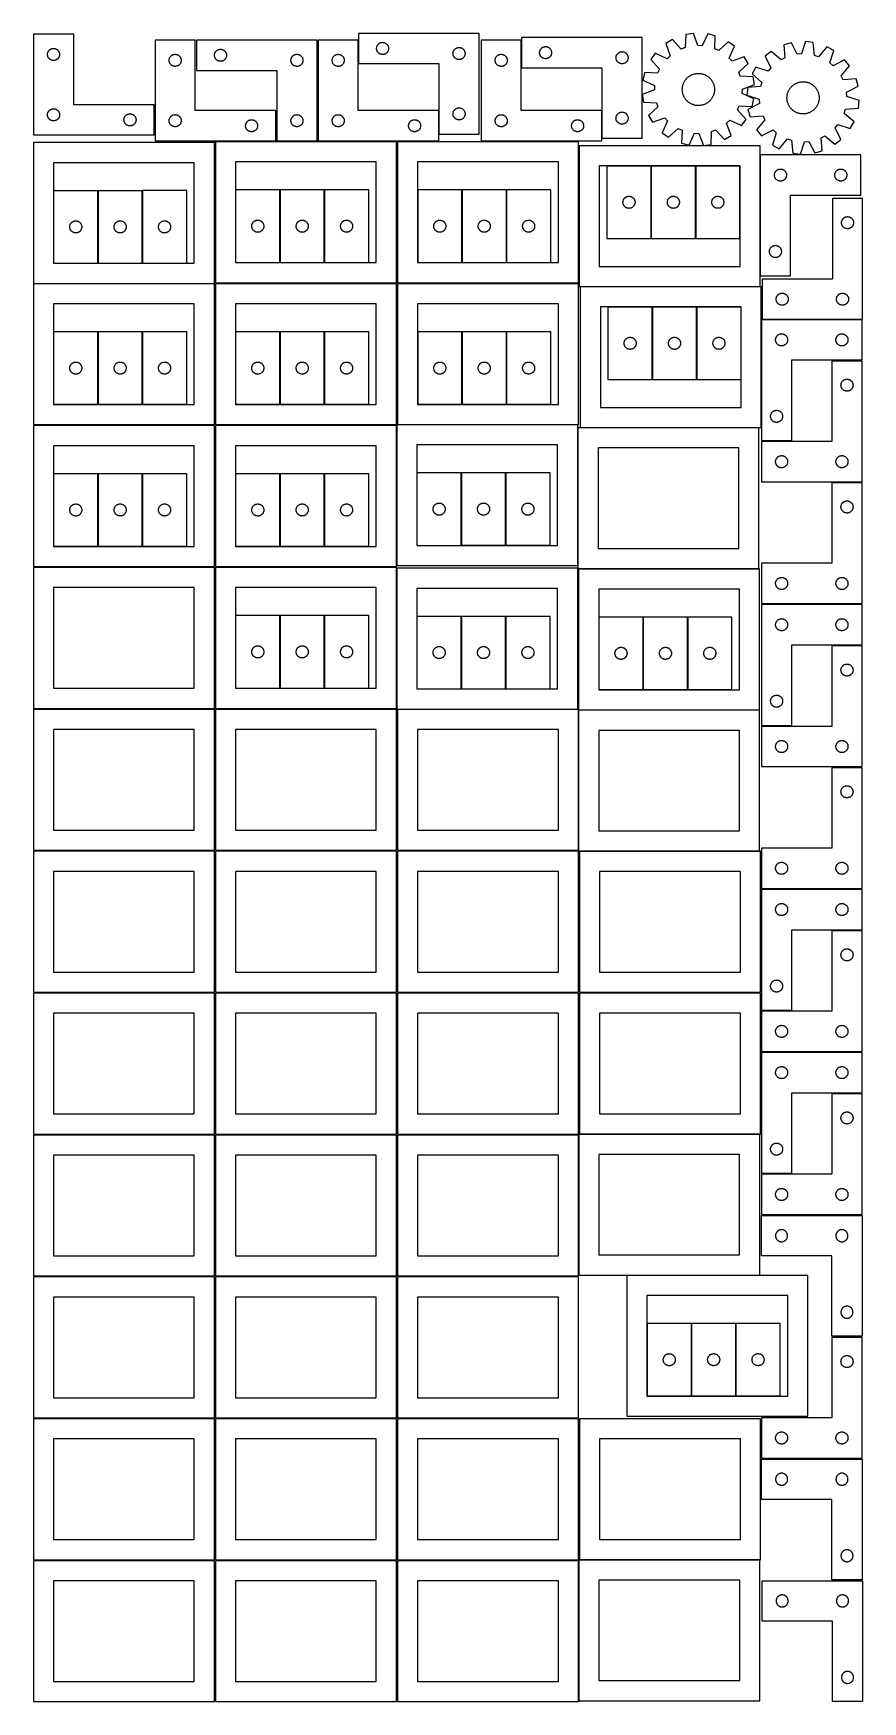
# Model space of a CAD drawing. Header units: millimetres. Extents: x 7 to 1243, y 7 to 2493.
import ezdxf

# ---------------------------------------------------------------- set-up
doc = ezdxf.new("R2010")
doc.units = ezdxf.units.MM
doc.layers.add('CUT', color=7, linetype='CONTINUOUS', true_color=0x000000)

msp = doc.modelspace()

# ---------------------------------------------------------------- linework, layer by layer
at = {"layer": 'CUT'}
for p, q in [((66.66229, 2492.048403), (6.66229, 2492.048403)), ((6.66229, 2492.048403), (6.66229, 2342.048403)), ((66.66229, 2387.048403), (66.66229, 2492.048403)), ((671.452997, 2493.422186), (491.452997, 2493.422186)), ((491.452997, 2493.422186), (491.452997, 2448.422186)), ((671.452997, 2343.422186), (671.452997, 2493.422186)), ((914.582697, 2487.163397), (734.582697, 2487.163397)), ((734.582697, 2487.163397), (734.582697, 2442.163397)), ((914.582697, 2337.163397), (914.582697, 2487.163397)), ((979.666412, 2491.647899), (978.842081, 2472.289105)), ((991.060356, 2493.454418), (979.666412, 2491.647899)), ((997.832431, 2475.30004), (991.060356, 2493.454418)), ((1012.427215, 2492.618384), (1004.257342, 2475.048649)), ((1023.645172, 2489.927116), (1012.427215, 2492.618384)), ((1022.954373, 2470.563097), (1023.645172, 2489.927116)), ((27.66229, 2462.048403), (27.68156, 2462.637031)), ((27.68156, 2462.637031), (27.739286, 2463.223139)), ((27.739286, 2463.223139), (27.835222, 2463.804216)), ((27.835222, 2463.804216), (27.968958, 2464.377775)), ((27.968958, 2464.377775), (28.139919, 2464.941358)), ((28.139919, 2464.941358), (28.347374, 2465.492554)), ((28.347374, 2465.492554), (28.590435, 2466.029002)), ((28.590435, 2466.029002), (28.868061, 2466.548403)), ((28.868061, 2466.548403), (29.179063, 2467.048535)), ((29.179063, 2467.048535), (29.52211, 2467.527256)), ((29.52211, 2467.527256), (29.895732, 2467.982516)), ((29.895732, 2467.982516), (30.298329, 2468.412364)), ((30.298329, 2468.412364), (30.728178, 2468.814962)), ((30.728178, 2468.814962), (31.183437, 2469.188583)), ((31.183437, 2469.188583), (31.662158, 2469.53163)), ((31.662158, 2469.53163), (32.16229, 2469.842632)), ((32.16229, 2469.842632), (32.681692, 2470.120258)), ((32.681692, 2470.120258), (33.218139, 2470.363319)), ((33.218139, 2470.363319), (33.769335, 2470.570774)), ((33.769335, 2470.570774), (34.332919, 2470.741736)), ((34.332919, 2470.741736), (34.906477, 2470.875471)), ((34.906477, 2470.875471), (35.487554, 2470.971407)), ((35.487554, 2470.971407), (36.073662, 2471.029134)), ((36.073662, 2471.029134), (36.66229, 2471.048403)), ((36.66229, 2471.048403), (37.250918, 2471.029134)), ((37.250918, 2471.029134), (37.837026, 2470.971407)), ((37.837026, 2470.971407), (38.418103, 2470.875471)), ((38.418103, 2470.875471), (38.991661, 2470.741736)), ((38.991661, 2470.741736), (39.555245, 2470.570774)), ((39.555245, 2470.570774), (40.106441, 2470.363319)), ((40.106441, 2470.363319), (40.642888, 2470.120258)), ((40.642888, 2470.120258), (41.16229, 2469.842632)), ((41.16229, 2469.842632), (41.662422, 2469.53163)), ((41.662422, 2469.53163), (42.141143, 2469.188583)), ((42.141143, 2469.188583), (42.596402, 2468.814962)), ((42.596402, 2468.814962), (43.026251, 2468.412364)), ((43.026251, 2468.412364), (43.428848, 2467.982516)), ((43.428848, 2467.982516), (43.80247, 2467.527256)), ((43.80247, 2467.527256), (44.145516, 2467.048535)), ((44.145516, 2467.048535), (44.456519, 2466.548403)), ((44.456519, 2466.548403), (44.734145, 2466.029002)), ((44.734145, 2466.029002), (44.977206, 2465.492554)), ((44.977206, 2465.492554), (45.184661, 2464.941358)), ((45.184661, 2464.941358), (45.355622, 2464.377775)), ((45.355622, 2464.377775), (45.489357, 2463.804216)), ((45.489357, 2463.804216), (45.585294, 2463.223139)), ((45.585294, 2463.223139), (45.64302, 2462.637031)), ((45.64302, 2462.637031), (45.66229, 2462.048403)), ((248.041929, 2483.251528), (188.041929, 2483.251528)), ((188.041929, 2483.251528), (188.041929, 2333.251528)), ((215.712557, 2461.944861), (216.286116, 2462.078596)), ((216.286116, 2462.078596), (216.867193, 2462.174532)), ((216.867193, 2462.174532), (217.4533, 2462.232259)), ((217.4533, 2462.232259), (218.041929, 2462.251528)), ((218.041929, 2462.251528), (218.630557, 2462.232259)), ((218.630557, 2462.232259), (219.216664, 2462.174532)), ((219.216664, 2462.174532), (219.797742, 2462.078596)), ((219.797742, 2462.078596), (220.3713, 2461.944861)), ((248.041929, 2378.251528), (248.041929, 2483.251528)), ((429.680781, 2483.251532), (249.680781, 2483.251532)), ((249.680781, 2483.251532), (249.680781, 2438.251532)), ((276.757777, 2461.926268), (276.853713, 2462.507345)), ((276.853713, 2462.507345), (276.987448, 2463.080903)), ((276.987448, 2463.080903), (277.158409, 2463.644487)), ((277.158409, 2463.644487), (277.365865, 2464.195683)), ((277.365865, 2464.195683), (277.608926, 2464.73213)), ((277.608926, 2464.73213), (277.886552, 2465.251532)), ((277.886552, 2465.251532), (278.197554, 2465.751664)), ((278.197554, 2465.751664), (278.5406, 2466.230385)), ((278.5406, 2466.230385), (278.914222, 2466.685644)), ((278.914222, 2466.685644), (279.31682, 2467.115493)), ((279.31682, 2467.115493), (279.746668, 2467.51809)), ((279.746668, 2467.51809), (280.201928, 2467.891712)), ((280.201928, 2467.891712), (280.680648, 2468.234758)), ((280.680648, 2468.234758), (281.180781, 2468.54576)), ((281.180781, 2468.54576), (281.700182, 2468.823387)), ((281.700182, 2468.823387), (282.23663, 2469.066448)), ((282.23663, 2469.066448), (282.787825, 2469.273903)), ((282.787825, 2469.273903), (283.351409, 2469.444864)), ((283.351409, 2469.444864), (283.924968, 2469.578599)), ((283.924968, 2469.578599), (284.506045, 2469.674536)), ((284.506045, 2469.674536), (285.092152, 2469.732262)), ((285.092152, 2469.732262), (285.680781, 2469.751532)), ((285.680781, 2469.751532), (286.269409, 2469.732262)), ((286.269409, 2469.732262), (286.855516, 2469.674536)), ((286.855516, 2469.674536), (287.436593, 2469.578599)), ((287.436593, 2469.578599), (288.010152, 2469.444864)), ((288.010152, 2469.444864), (288.573736, 2469.273903)), ((288.573736, 2469.273903), (289.124931, 2469.066448)), ((289.124931, 2469.066448), (289.661379, 2468.823387)), ((289.661379, 2468.823387), (290.180781, 2468.54576)), ((290.180781, 2468.54576), (290.680913, 2468.234758)), ((290.680913, 2468.234758), (291.159633, 2467.891712)), ((291.159633, 2467.891712), (291.614893, 2467.51809)), ((291.614893, 2467.51809), (292.044742, 2467.115493)), ((292.044742, 2467.115493), (292.447339, 2466.685644)), ((292.447339, 2466.685644), (292.820961, 2466.230385)), ((292.820961, 2466.230385), (293.164007, 2465.751664)), ((293.164007, 2465.751664), (293.475009, 2465.251532)), ((293.475009, 2465.251532), (293.752635, 2464.73213)), ((293.752635, 2464.73213), (293.995696, 2464.195683)), ((293.995696, 2464.195683), (294.203152, 2463.644487)), ((294.203152, 2463.644487), (294.374113, 2463.080903)), ((294.374113, 2463.080903), (294.507848, 2462.507345)), ((294.507848, 2462.507345), (294.603784, 2461.926268)), ((397.351409, 2461.944864), (397.924968, 2462.078599)), ((397.924968, 2462.078599), (398.506045, 2462.174536)), ((398.506045, 2462.174536), (399.092152, 2462.232262)), ((399.092152, 2462.232262), (399.680781, 2462.251532)), ((399.680781, 2462.251532), (400.269409, 2462.232262)), ((400.269409, 2462.232262), (400.855516, 2462.174536)), ((400.855516, 2462.174536), (401.436593, 2462.078599)), ((401.436593, 2462.078599), (402.010152, 2461.944864)), ((429.680781, 2333.251532), (429.680781, 2483.251532)), ((491.201719, 2483.251528), (431.201719, 2483.251528)), ((431.201719, 2483.251528), (431.201719, 2333.251528)), ((458.872347, 2461.944861), (459.445906, 2462.078596)), ((459.445906, 2462.078596), (460.026983, 2462.174532)), ((460.026983, 2462.174532), (460.613091, 2462.232259)), ((460.613091, 2462.232259), (461.201719, 2462.251528)), ((461.201719, 2462.251528), (461.790347, 2462.232259)), ((461.790347, 2462.232259), (462.376454, 2462.174532)), ((462.376454, 2462.174532), (462.957532, 2462.078596)), ((462.957532, 2462.078596), (463.53109, 2461.944861)), ((491.201719, 2378.251528), (491.201719, 2483.251528)), ((518.452997, 2470.922186), (518.472267, 2471.510814)), ((518.472267, 2470.333558), (518.452997, 2470.922186)), ((518.472267, 2471.510814), (518.529994, 2472.096922)), ((518.529994, 2469.74745), (518.472267, 2470.333558)), ((518.529994, 2472.096922), (518.62593, 2472.677999)), ((518.62593, 2469.166373), (518.529994, 2469.74745)), ((518.62593, 2472.677999), (518.759665, 2473.251558)), ((518.759665, 2468.592815), (518.62593, 2469.166373)), ((518.759665, 2473.251558), (518.930626, 2473.815141)), ((518.930626, 2468.029231), (518.759665, 2468.592815)), ((518.930626, 2473.815141), (519.138082, 2474.366337)), ((519.138082, 2467.478035), (518.930626, 2468.029231)), ((519.138082, 2474.366337), (519.381143, 2474.902784)), ((519.381143, 2466.941588), (519.138082, 2467.478035)), ((519.381143, 2474.902784), (519.658769, 2475.422186)), ((519.658769, 2466.422186), (519.381143, 2466.941588)), ((519.658769, 2475.422186), (519.969771, 2475.922318)), ((519.969771, 2465.922054), (519.658769, 2466.422186)), ((519.969771, 2475.922318), (520.312817, 2476.401039)), ((520.312817, 2465.443333), (519.969771, 2465.922054)), ((520.312817, 2476.401039), (520.686439, 2476.856298)), ((520.686439, 2464.988074), (520.312817, 2465.443333)), ((520.686439, 2476.856298), (521.089036, 2477.286147)), ((521.089036, 2464.558225), (520.686439, 2464.988074)), ((521.089036, 2477.286147), (521.518885, 2477.688744)), ((521.518885, 2464.155628), (521.089036, 2464.558225)), ((521.518885, 2477.688744), (521.974144, 2478.062366)), ((521.974144, 2463.782006), (521.518885, 2464.155628)), ((521.974144, 2478.062366), (522.452865, 2478.405413)), ((522.452865, 2463.43896), (521.974144, 2463.782006)), ((522.452865, 2478.405413), (522.952997, 2478.716415)), ((522.952997, 2463.127958), (522.452865, 2463.43896)), ((522.952997, 2478.716415), (523.472399, 2478.994041)), ((523.472399, 2462.850331), (522.952997, 2463.127958)), ((523.472399, 2478.994041), (524.008846, 2479.237102)), ((524.008846, 2462.60727), (523.472399, 2462.850331)), ((524.008846, 2479.237102), (524.560042, 2479.444557)), ((524.560042, 2462.399815), (524.008846, 2462.60727)), ((524.560042, 2479.444557), (525.123626, 2479.615519)), ((525.123626, 2462.228854), (524.560042, 2462.399815)), ((525.123626, 2479.615519), (525.697184, 2479.749254)), ((525.697184, 2462.095119), (525.123626, 2462.228854)), ((525.697184, 2479.749254), (526.278262, 2479.84519)), ((526.278262, 2461.999182), (525.697184, 2462.095119)), ((526.278262, 2479.84519), (526.864369, 2479.902916)), ((526.864369, 2479.902916), (527.452997, 2479.922186)), ((527.452997, 2479.922186), (528.041625, 2479.902916)), ((528.041625, 2479.902916), (528.627733, 2479.84519)), ((528.627733, 2479.84519), (529.20881, 2479.749254)), ((529.20881, 2462.095119), (528.627733, 2461.999182)), ((529.20881, 2479.749254), (529.782369, 2479.615519)), ((529.782369, 2462.228854), (529.20881, 2462.095119)), ((529.782369, 2479.615519), (530.345953, 2479.444557)), ((530.345953, 2462.399815), (529.782369, 2462.228854)), ((530.345953, 2479.444557), (530.897148, 2479.237102)), ((530.897148, 2462.60727), (530.345953, 2462.399815)), ((530.897148, 2479.237102), (531.433596, 2478.994041)), ((531.433596, 2462.850331), (530.897148, 2462.60727)), ((531.433596, 2478.994041), (531.952997, 2478.716415)), ((531.952997, 2463.127958), (531.433596, 2462.850331)), ((531.952997, 2478.716415), (532.453129, 2478.405413)), ((532.453129, 2463.43896), (531.952997, 2463.127958)), ((532.453129, 2478.405413), (532.93185, 2478.062366)), ((532.93185, 2463.782006), (532.453129, 2463.43896)), ((532.93185, 2478.062366), (533.38711, 2477.688744)), ((533.38711, 2464.155628), (532.93185, 2463.782006)), ((533.38711, 2477.688744), (533.816958, 2477.286147)), ((533.816958, 2464.558225), (533.38711, 2464.155628)), ((533.816958, 2477.286147), (534.219556, 2476.856298)), ((534.219556, 2464.988074), (533.816958, 2464.558225)), ((534.219556, 2476.856298), (534.593177, 2476.401039)), ((534.593177, 2465.443333), (534.219556, 2464.988074)), ((534.593177, 2476.401039), (534.936224, 2475.922318)), ((534.936224, 2465.922054), (534.593177, 2465.443333)), ((534.936224, 2475.922318), (535.247226, 2475.422186)), ((535.247226, 2466.422186), (534.936224, 2465.922054)), ((535.247226, 2475.422186), (535.524852, 2474.902784)), ((535.524852, 2466.941588), (535.247226, 2466.422186)), ((535.524852, 2474.902784), (535.767913, 2474.366337)), ((535.767913, 2467.478035), (535.524852, 2466.941588)), ((535.767913, 2474.366337), (535.975368, 2473.815141)), ((535.975368, 2468.029231), (535.767913, 2467.478035)), ((535.975368, 2473.815141), (536.14633, 2473.251558)), ((536.14633, 2468.592815), (535.975368, 2468.029231)), ((536.14633, 2473.251558), (536.280065, 2472.677999)), ((536.280065, 2469.166373), (536.14633, 2468.592815)), ((536.280065, 2472.677999), (536.376001, 2472.096922)), ((536.376001, 2469.74745), (536.280065, 2469.166373)), ((536.376001, 2472.096922), (536.433728, 2471.510814)), ((536.433728, 2470.333558), (536.376001, 2469.74745)), ((536.433728, 2471.510814), (536.452997, 2470.922186)), ((536.452997, 2470.922186), (536.433728, 2470.333558)), ((632.452997, 2463.422186), (632.472267, 2464.010814)), ((632.472267, 2462.833558), (632.452997, 2463.422186)), ((632.472267, 2464.010814), (632.529994, 2464.596922)), ((632.529994, 2462.24745), (632.472267, 2462.833558)), ((632.529994, 2464.596922), (632.62593, 2465.177999)), ((632.62593, 2461.666373), (632.529994, 2462.24745)), ((632.62593, 2465.177999), (632.759665, 2465.751558)), ((632.759665, 2465.751558), (632.930626, 2466.315141)), ((632.930626, 2466.315141), (633.138082, 2466.866337)), ((633.138082, 2466.866337), (633.381143, 2467.402784)), ((633.381143, 2467.402784), (633.658769, 2467.922186)), ((633.658769, 2467.922186), (633.969771, 2468.422318)), ((633.969771, 2468.422318), (634.312817, 2468.901039)), ((634.312817, 2468.901039), (634.686439, 2469.356298)), ((634.686439, 2469.356298), (635.089036, 2469.786147)), ((635.089036, 2469.786147), (635.518885, 2470.188744)), ((635.518885, 2470.188744), (635.974144, 2470.562366)), ((635.974144, 2470.562366), (636.452865, 2470.905413)), ((636.452865, 2470.905413), (636.952997, 2471.216415)), ((636.952997, 2471.216415), (637.472399, 2471.494041)), ((637.472399, 2471.494041), (638.008846, 2471.737102)), ((638.008846, 2471.737102), (638.560042, 2471.944557)), ((638.560042, 2471.944557), (639.123626, 2472.115519)), ((639.123626, 2472.115519), (639.697184, 2472.249254)), ((639.697184, 2472.249254), (640.278262, 2472.34519)), ((640.278262, 2472.34519), (640.864369, 2472.402916)), ((640.864369, 2472.402916), (641.452997, 2472.422186)), ((641.452997, 2472.422186), (642.041625, 2472.402916)), ((642.041625, 2472.402916), (642.627733, 2472.34519)), ((642.627733, 2472.34519), (643.20881, 2472.249254)), ((643.20881, 2472.249254), (643.782369, 2472.115519)), ((643.782369, 2472.115519), (644.345953, 2471.944557)), ((644.345953, 2471.944557), (644.897148, 2471.737102)), ((644.897148, 2471.737102), (645.433596, 2471.494041)), ((645.433596, 2471.494041), (645.952997, 2471.216415)), ((645.952997, 2471.216415), (646.453129, 2470.905413)), ((646.453129, 2470.905413), (646.93185, 2470.562366)), ((646.93185, 2470.562366), (647.38711, 2470.188744)), ((647.38711, 2470.188744), (647.816958, 2469.786147)), ((647.816958, 2469.786147), (648.219556, 2469.356298)), ((648.219556, 2469.356298), (648.593177, 2468.901039)), ((648.593177, 2468.901039), (648.936224, 2468.422318)), ((648.936224, 2468.422318), (649.247226, 2467.922186)), ((649.247226, 2467.922186), (649.524852, 2467.402784)), ((649.524852, 2467.402784), (649.767913, 2466.866337)), ((649.767913, 2466.866337), (649.975368, 2466.315141)), ((649.975368, 2466.315141), (650.14633, 2465.751558)), ((650.14633, 2465.751558), (650.280065, 2465.177999)), ((650.280065, 2465.177999), (650.376001, 2464.596922)), ((650.376001, 2462.24745), (650.280065, 2461.666373)), ((650.376001, 2464.596922), (650.433728, 2464.010814)), ((650.433728, 2462.833558), (650.376001, 2462.24745)), ((650.433728, 2464.010814), (650.452997, 2463.422186)), ((650.452997, 2463.422186), (650.433728, 2462.833558)), ((734.361509, 2483.251528), (674.361509, 2483.251528)), ((674.361509, 2483.251528), (674.361509, 2333.251528)), ((702.032137, 2461.944861), (702.605696, 2462.078596)), ((702.605696, 2462.078596), (703.186773, 2462.174532)), ((703.186773, 2462.174532), (703.772881, 2462.232259)), ((703.772881, 2462.232259), (704.361509, 2462.251528)), ((704.361509, 2462.251528), (704.950137, 2462.232259)), ((704.950137, 2462.232259), (705.536244, 2462.174532)), ((705.536244, 2462.174532), (706.117322, 2462.078596)), ((706.117322, 2462.078596), (706.69088, 2461.944861)), ((734.361509, 2378.251528), (734.361509, 2483.251528)), ((761.582697, 2464.663397), (761.601967, 2465.252025)), ((761.601967, 2464.074769), (761.582697, 2464.663397)), ((761.601967, 2465.252025), (761.659693, 2465.838133)), ((761.659693, 2463.488661), (761.601967, 2464.074769)), ((761.659693, 2465.838133), (761.75563, 2466.41921)), ((761.75563, 2462.907584), (761.659693, 2463.488661)), ((761.75563, 2466.41921), (761.889365, 2466.992768)), ((761.889365, 2462.334026), (761.75563, 2462.907584)), ((761.889365, 2466.992768), (762.060326, 2467.556352)), ((762.060326, 2461.770442), (761.889365, 2462.334026)), ((762.060326, 2467.556352), (762.267781, 2468.107548)), ((762.267781, 2468.107548), (762.510842, 2468.643995)), ((762.510842, 2468.643995), (762.788468, 2469.163397)), ((762.788468, 2469.163397), (763.099471, 2469.663529)), ((763.099471, 2469.663529), (763.442517, 2470.14225)), ((763.442517, 2470.14225), (763.816139, 2470.597509)), ((763.816139, 2470.597509), (764.218736, 2471.027358)), ((764.218736, 2471.027358), (764.648585, 2471.429955)), ((764.648585, 2471.429955), (765.103844, 2471.803577)), ((765.103844, 2471.803577), (765.582565, 2472.146624)), ((765.582565, 2472.146624), (766.082697, 2472.457626)), ((766.082697, 2472.457626), (766.602099, 2472.735252)), ((766.602099, 2472.735252), (767.138546, 2472.978313)), ((767.138546, 2472.978313), (767.689742, 2473.185768)), ((767.689742, 2473.185768), (768.253326, 2473.35673)), ((768.253326, 2473.35673), (768.826884, 2473.490465)), ((768.826884, 2473.490465), (769.407961, 2473.586401)), ((769.407961, 2473.586401), (769.994069, 2473.644127)), ((769.994069, 2473.644127), (770.582697, 2473.663397)), ((770.582697, 2473.663397), (771.171325, 2473.644127)), ((771.171325, 2473.644127), (771.757433, 2473.586401)), ((771.757433, 2473.586401), (772.33851, 2473.490465)), ((772.33851, 2473.490465), (772.912068, 2473.35673)), ((772.912068, 2473.35673), (773.475652, 2473.185768)), ((773.475652, 2473.185768), (774.026848, 2472.978313)), ((774.026848, 2472.978313), (774.563295, 2472.735252)), ((774.563295, 2472.735252), (775.082697, 2472.457626)), ((775.082697, 2472.457626), (775.582829, 2472.146624)), ((775.582829, 2472.146624), (776.06155, 2471.803577)), ((776.06155, 2471.803577), (776.516809, 2471.429955)), ((776.516809, 2471.429955), (776.946658, 2471.027358)), ((776.946658, 2471.027358), (777.349255, 2470.597509)), ((777.349255, 2470.597509), (777.722877, 2470.14225)), ((777.722877, 2470.14225), (778.065924, 2469.663529)), ((778.065924, 2469.663529), (778.376926, 2469.163397)), ((778.376926, 2469.163397), (778.654552, 2468.643995)), ((778.654552, 2468.643995), (778.897613, 2468.107548)), ((778.897613, 2468.107548), (779.105068, 2467.556352)), ((779.105068, 2467.556352), (779.276029, 2466.992768)), ((779.276029, 2462.334026), (779.105068, 2461.770442)), ((779.276029, 2466.992768), (779.409765, 2466.41921)), ((779.409765, 2462.907584), (779.276029, 2462.334026)), ((779.409765, 2466.41921), (779.505701, 2465.838133)), ((779.505701, 2463.488661), (779.409765, 2462.907584)), ((779.505701, 2465.838133), (779.563427, 2465.252025)), ((779.563427, 2464.074769), (779.505701, 2463.488661)), ((779.563427, 2465.252025), (779.582697, 2464.663397)), ((779.582697, 2464.663397), (779.563427, 2464.074769)), ((876.788468, 2461.663397), (877.099471, 2462.163529)), ((877.099471, 2462.163529), (877.442517, 2462.64225)), ((877.442517, 2462.64225), (877.816139, 2463.097509)), ((877.816139, 2463.097509), (878.218736, 2463.527358)), ((878.218736, 2463.527358), (878.648585, 2463.929955)), ((878.648585, 2463.929955), (879.103844, 2464.303577)), ((879.103844, 2464.303577), (879.582565, 2464.646624)), ((879.582565, 2464.646624), (880.082697, 2464.957626)), ((880.082697, 2464.957626), (880.602099, 2465.235252)), ((880.602099, 2465.235252), (881.138546, 2465.478313)), ((881.138546, 2465.478313), (881.689742, 2465.685768)), ((881.689742, 2465.685768), (882.253326, 2465.85673)), ((882.253326, 2465.85673), (882.826884, 2465.990465)), ((882.826884, 2465.990465), (883.407961, 2466.086401)), ((883.407961, 2466.086401), (883.994069, 2466.144127)), ((883.994069, 2466.144127), (884.582697, 2466.163397)), ((884.582697, 2466.163397), (885.171325, 2466.144127)), ((885.171325, 2466.144127), (885.757433, 2466.086401)), ((885.757433, 2466.086401), (886.33851, 2465.990465)), ((886.33851, 2465.990465), (886.912068, 2465.85673)), ((886.912068, 2465.85673), (887.475652, 2465.685768)), ((887.475652, 2465.685768), (888.026848, 2465.478313)), ((888.026848, 2465.478313), (888.563295, 2465.235252)), ((888.563295, 2465.235252), (889.082697, 2464.957626)), ((889.082697, 2464.957626), (889.582829, 2464.646624)), ((889.582829, 2464.646624), (890.06155, 2464.303577)), ((890.06155, 2464.303577), (890.516809, 2463.929955)), ((890.516809, 2463.929955), (890.946658, 2463.527358)), ((890.946658, 2463.527358), (891.349255, 2463.097509)), ((891.349255, 2463.097509), (891.722877, 2462.64225)), ((891.722877, 2462.64225), (892.065924, 2462.163529)), ((892.065924, 2462.163529), (892.376926, 2461.663397)), ((934.07095, 2463.696786), (927.291616, 2454.362649)), ((951.696613, 2455.648282), (934.07095, 2463.696786)), ((959.606073, 2484.243551), (949.770766, 2478.214271)), ((949.770766, 2478.214271), (956.417472, 2460.01362)), ((972.810033, 2470.062653), (959.606073, 2484.243551)), ((978.842081, 2472.289105), (972.810033, 2470.062653)), ((1004.257342, 2475.048649), (997.832431, 2475.30004)), ((1028.794014, 2467.872135), (1022.954373, 2470.563097)), ((1043.065639, 2480.977978), (1028.794014, 2467.872135)), ((1052.399775, 2474.198645), (1043.065639, 2480.977978)), ((1044.351271, 2456.572982), (1052.399775, 2474.198645)), ((1107.007836, 2466.581842), (1097.96855, 2459.414083)), ((1121.820594, 2454.09086), (1107.007836, 2466.581842)), ((1137.126935, 2479.506699), (1126.032741, 2476.343738)), ((1126.032741, 2476.343738), (1127.541291, 2457.026215)), ((1146.032047, 2462.297939), (1137.126935, 2479.506699)), ((1152.440594, 2462.820638), (1146.032047, 2462.297939)), ((1158.439371, 2481.244999), (1152.440594, 2462.820638)), ((1169.899482, 2479.921629), (1158.439371, 2481.244999)), ((1171.541226, 2460.61497), (1169.899482, 2479.921629)), ((1190.254824, 2473.371694), (1177.661979, 2458.645436)), ((1200.336155, 2467.763464), (1190.254824, 2473.371694)), ((1194.46459, 2449.298169), (1200.336155, 2467.763464)), ((27.68156, 2461.459775), (27.66229, 2462.048403)), ((27.739286, 2460.873668), (27.68156, 2461.459775)), ((27.835222, 2460.29259), (27.739286, 2460.873668)), ((27.968958, 2459.719032), (27.835222, 2460.29259)), ((28.139919, 2459.155448), (27.968958, 2459.719032)), ((28.347374, 2458.604252), (28.139919, 2459.155448)), ((28.590435, 2458.067805), (28.347374, 2458.604252)), ((28.868061, 2457.548403), (28.590435, 2458.067805)), ((29.179063, 2457.048271), (28.868061, 2457.548403)), ((29.52211, 2456.56955), (29.179063, 2457.048271)), ((29.895732, 2456.114291), (29.52211, 2456.56955)), ((30.298329, 2455.684442), (29.895732, 2456.114291)), ((30.728178, 2455.281845), (30.298329, 2455.684442)), ((31.183437, 2454.908223), (30.728178, 2455.281845)), ((31.662158, 2454.565177), (31.183437, 2454.908223)), ((32.16229, 2454.254175), (31.662158, 2454.565177)), ((32.681692, 2453.976549), (32.16229, 2454.254175)), ((33.218139, 2453.733488), (32.681692, 2453.976549)), ((33.769335, 2453.526032), (33.218139, 2453.733488)), ((34.332919, 2453.355071), (33.769335, 2453.526032)), ((34.906477, 2453.221336), (34.332919, 2453.355071)), ((35.487554, 2453.1254), (34.906477, 2453.221336)), ((36.073662, 2453.067673), (35.487554, 2453.1254)), ((36.66229, 2453.048403), (36.073662, 2453.067673)), ((37.250918, 2453.067673), (36.66229, 2453.048403)), ((37.837026, 2453.1254), (37.250918, 2453.067673)), ((38.418103, 2453.221336), (37.837026, 2453.1254)), ((38.991661, 2453.355071), (38.418103, 2453.221336)), ((39.555245, 2453.526032), (38.991661, 2453.355071)), ((40.106441, 2453.733488), (39.555245, 2453.526032)), ((40.642888, 2453.976549), (40.106441, 2453.733488)), ((41.16229, 2454.254175), (40.642888, 2453.976549)), ((41.662422, 2454.565177), (41.16229, 2454.254175)), ((42.141143, 2454.908223), (41.662422, 2454.565177)), ((42.596402, 2455.281845), (42.141143, 2454.908223)), ((43.026251, 2455.684442), (42.596402, 2455.281845)), ((43.428848, 2456.114291), (43.026251, 2455.684442)), ((43.80247, 2456.56955), (43.428848, 2456.114291)), ((44.145516, 2457.048271), (43.80247, 2456.56955)), ((44.456519, 2457.548403), (44.145516, 2457.048271)), ((44.734145, 2458.067805), (44.456519, 2457.548403)), ((44.977206, 2458.604252), (44.734145, 2458.067805)), ((45.184661, 2459.155448), (44.977206, 2458.604252)), ((45.355622, 2459.719032), (45.184661, 2459.155448)), ((45.489357, 2460.29259), (45.355622, 2459.719032)), ((45.585294, 2460.873668), (45.489357, 2460.29259)), ((45.64302, 2461.459775), (45.585294, 2460.873668)), ((45.66229, 2462.048403), (45.64302, 2461.459775)), ((209.041929, 2453.251528), (209.061198, 2453.840156)), ((209.061198, 2452.6629), (209.041929, 2453.251528)), ((209.061198, 2453.840156), (209.118925, 2454.426264)), ((209.118925, 2452.076793), (209.061198, 2452.6629)), ((209.118925, 2454.426264), (209.214861, 2455.007341)), ((209.214861, 2451.495715), (209.118925, 2452.076793)), ((209.214861, 2455.007341), (209.348596, 2455.5809)), ((209.348596, 2450.922157), (209.214861, 2451.495715)), ((209.348596, 2455.5809), (209.519557, 2456.144483)), ((209.519557, 2450.358573), (209.348596, 2450.922157)), ((209.519557, 2456.144483), (209.727013, 2456.695679)), ((209.727013, 2449.807377), (209.519557, 2450.358573)), ((209.727013, 2456.695679), (209.970074, 2457.232127)), ((209.970074, 2449.27093), (209.727013, 2449.807377)), ((209.970074, 2457.232127), (210.2477, 2457.751528)), ((210.2477, 2448.751528), (209.970074, 2449.27093)), ((210.2477, 2457.751528), (210.558702, 2458.25166)), ((210.558702, 2448.251396), (210.2477, 2448.751528)), ((210.558702, 2458.25166), (210.901749, 2458.730381)), ((210.901749, 2447.772675), (210.558702, 2448.251396)), ((210.901749, 2458.730381), (211.27537, 2459.185641)), ((211.27537, 2447.317416), (210.901749, 2447.772675)), ((211.27537, 2459.185641), (211.677968, 2459.615489)), ((211.677968, 2446.887567), (211.27537, 2447.317416)), ((211.677968, 2459.615489), (212.107816, 2460.018087)), ((212.107816, 2446.48497), (211.677968, 2446.887567)), ((212.107816, 2460.018087), (212.563076, 2460.391708)), ((212.563076, 2446.111348), (212.107816, 2446.48497)), ((212.563076, 2460.391708), (213.041797, 2460.734755)), ((213.041797, 2445.768302), (212.563076, 2446.111348)), ((213.041797, 2460.734755), (213.541929, 2461.045757)), ((213.541929, 2445.4573), (213.041797, 2445.768302)), ((213.541929, 2461.045757), (214.06133, 2461.323383)), ((214.06133, 2445.179674), (213.541929, 2445.4573)), ((214.06133, 2461.323383), (214.597778, 2461.566444)), ((214.597778, 2444.936613), (214.06133, 2445.179674)), ((214.597778, 2461.566444), (215.148973, 2461.773899)), ((215.148973, 2444.729157), (214.597778, 2444.936613)), ((215.148973, 2461.773899), (215.712557, 2461.944861)), ((215.712557, 2444.558196), (215.148973, 2444.729157)), ((216.286116, 2444.424461), (215.712557, 2444.558196)), ((216.867193, 2444.328525), (216.286116, 2444.424461)), ((217.4533, 2444.270798), (216.867193, 2444.328525)), ((218.041929, 2444.251528), (217.4533, 2444.270798)), ((218.630557, 2444.270798), (218.041929, 2444.251528)), ((219.216664, 2444.328525), (218.630557, 2444.270798)), ((219.797742, 2444.424461), (219.216664, 2444.328525)), ((220.3713, 2444.558196), (219.797742, 2444.424461)), ((220.3713, 2461.944861), (220.934884, 2461.773899)), ((220.934884, 2444.729157), (220.3713, 2444.558196)), ((220.934884, 2461.773899), (221.48608, 2461.566444)), ((221.48608, 2444.936613), (220.934884, 2444.729157)), ((221.48608, 2461.566444), (222.022527, 2461.323383)), ((222.022527, 2445.179674), (221.48608, 2444.936613)), ((222.022527, 2461.323383), (222.541929, 2461.045757)), ((222.541929, 2445.4573), (222.022527, 2445.179674)), ((222.541929, 2461.045757), (223.042061, 2460.734755)), ((223.042061, 2445.768302), (222.541929, 2445.4573)), ((223.042061, 2460.734755), (223.520781, 2460.391708)), ((223.520781, 2446.111348), (223.042061, 2445.768302)), ((223.520781, 2460.391708), (223.976041, 2460.018087)), ((223.976041, 2446.48497), (223.520781, 2446.111348)), ((223.976041, 2460.018087), (224.40589, 2459.615489)), ((224.40589, 2446.887567), (223.976041, 2446.48497)), ((224.40589, 2459.615489), (224.808487, 2459.185641)), ((224.808487, 2447.317416), (224.40589, 2446.887567)), ((224.808487, 2459.185641), (225.182109, 2458.730381)), ((225.182109, 2447.772675), (224.808487, 2447.317416)), ((225.182109, 2458.730381), (225.525155, 2458.25166)), ((225.525155, 2448.251396), (225.182109, 2447.772675)), ((225.525155, 2458.25166), (225.836157, 2457.751528)), ((225.836157, 2448.751528), (225.525155, 2448.251396)), ((225.836157, 2457.751528), (226.113783, 2457.232127)), ((226.113783, 2449.27093), (225.836157, 2448.751528)), ((226.113783, 2457.232127), (226.356844, 2456.695679)), ((226.356844, 2449.807377), (226.113783, 2449.27093)), ((226.356844, 2456.695679), (226.5643, 2456.144483)), ((226.5643, 2450.358573), (226.356844, 2449.807377)), ((226.5643, 2456.144483), (226.735261, 2455.5809)), ((226.735261, 2450.922157), (226.5643, 2450.358573)), ((226.735261, 2455.5809), (226.868996, 2455.007341)), ((226.868996, 2451.495715), (226.735261, 2450.922157)), ((226.868996, 2455.007341), (226.964932, 2454.426264)), ((226.964932, 2452.076793), (226.868996, 2451.495715)), ((226.964932, 2454.426264), (227.022659, 2453.840156)), ((227.022659, 2452.6629), (226.964932, 2452.076793)), ((227.022659, 2453.840156), (227.041929, 2453.251528)), ((227.041929, 2453.251528), (227.022659, 2452.6629)), ((249.680781, 2438.251532), (369.680781, 2438.251532)), ((276.680781, 2460.751532), (276.70005, 2461.34016)), ((276.70005, 2460.162904), (276.680781, 2460.751532)), ((276.70005, 2461.34016), (276.757777, 2461.926268)), ((276.757777, 2459.576796), (276.70005, 2460.162904)), ((276.853713, 2458.995719), (276.757777, 2459.576796)), ((276.987448, 2458.42216), (276.853713, 2458.995719)), ((277.158409, 2457.858577), (276.987448, 2458.42216)), ((277.365865, 2457.307381), (277.158409, 2457.858577)), ((277.608926, 2456.770934), (277.365865, 2457.307381)), ((277.886552, 2456.251532), (277.608926, 2456.770934)), ((278.197554, 2455.7514), (277.886552, 2456.251532)), ((278.5406, 2455.272679), (278.197554, 2455.7514)), ((278.914222, 2454.81742), (278.5406, 2455.272679)), ((279.31682, 2454.387571), (278.914222, 2454.81742)), ((279.746668, 2453.984974), (279.31682, 2454.387571)), ((280.201928, 2453.611352), (279.746668, 2453.984974)), ((280.680648, 2453.268305), (280.201928, 2453.611352)), ((281.180781, 2452.957303), (280.680648, 2453.268305)), ((281.700182, 2452.679677), (281.180781, 2452.957303)), ((282.23663, 2452.436616), (281.700182, 2452.679677)), ((282.787825, 2452.229161), (282.23663, 2452.436616)), ((283.351409, 2452.058199), (282.787825, 2452.229161)), ((283.924968, 2451.924464), (283.351409, 2452.058199)), ((284.506045, 2451.828528), (283.924968, 2451.924464)), ((285.092152, 2451.770802), (284.506045, 2451.828528)), ((285.680781, 2451.751532), (285.092152, 2451.770802)), ((286.269409, 2451.770802), (285.680781, 2451.751532)), ((286.855516, 2451.828528), (286.269409, 2451.770802)), ((287.436593, 2451.924464), (286.855516, 2451.828528)), ((288.010152, 2452.058199), (287.436593, 2451.924464)), ((288.573736, 2452.229161), (288.010152, 2452.058199)), ((289.124931, 2452.436616), (288.573736, 2452.229161)), ((289.661379, 2452.679677), (289.124931, 2452.436616)), ((290.180781, 2452.957303), (289.661379, 2452.679677)), ((290.680913, 2453.268305), (290.180781, 2452.957303)), ((291.159633, 2453.611352), (290.680913, 2453.268305)), ((291.614893, 2453.984974), (291.159633, 2453.611352)), ((292.044742, 2454.387571), (291.614893, 2453.984974)), ((292.447339, 2454.81742), (292.044742, 2454.387571)), ((292.820961, 2455.272679), (292.447339, 2454.81742)), ((293.164007, 2455.7514), (292.820961, 2455.272679)), ((293.475009, 2456.251532), (293.164007, 2455.7514)), ((293.752635, 2456.770934), (293.475009, 2456.251532)), ((293.995696, 2457.307381), (293.752635, 2456.770934)), ((294.203152, 2457.858577), (293.995696, 2457.307381)), ((294.374113, 2458.42216), (294.203152, 2457.858577)), ((294.507848, 2458.995719), (294.374113, 2458.42216)), ((294.603784, 2459.576796), (294.507848, 2458.995719)), ((294.603784, 2461.926268), (294.661511, 2461.34016)), ((294.661511, 2460.162904), (294.603784, 2459.576796)), ((294.661511, 2461.34016), (294.680781, 2460.751532)), ((294.680781, 2460.751532), (294.661511, 2460.162904)), ((369.680781, 2438.251532), (369.680781, 2333.251532)), ((390.680781, 2453.251532), (390.70005, 2453.84016)), ((390.70005, 2452.662904), (390.680781, 2453.251532)), ((390.70005, 2453.84016), (390.757777, 2454.426268)), ((390.757777, 2452.076796), (390.70005, 2452.662904)), ((390.757777, 2454.426268), (390.853713, 2455.007345)), ((390.853713, 2451.495719), (390.757777, 2452.076796)), ((390.853713, 2455.007345), (390.987448, 2455.580903)), ((390.987448, 2450.92216), (390.853713, 2451.495719)), ((390.987448, 2455.580903), (391.158409, 2456.144487)), ((391.158409, 2450.358577), (390.987448, 2450.92216)), ((391.158409, 2456.144487), (391.365865, 2456.695683)), ((391.365865, 2449.807381), (391.158409, 2450.358577)), ((391.365865, 2456.695683), (391.608926, 2457.23213)), ((391.608926, 2449.270934), (391.365865, 2449.807381)), ((391.608926, 2457.23213), (391.886552, 2457.751532)), ((391.886552, 2448.751532), (391.608926, 2449.270934)), ((391.886552, 2457.751532), (392.197554, 2458.251664)), ((392.197554, 2448.2514), (391.886552, 2448.751532)), ((392.197554, 2458.251664), (392.5406, 2458.730385)), ((392.5406, 2447.772679), (392.197554, 2448.2514)), ((392.5406, 2458.730385), (392.914222, 2459.185644)), ((392.914222, 2447.31742), (392.5406, 2447.772679)), ((392.914222, 2459.185644), (393.31682, 2459.615493)), ((393.31682, 2446.887571), (392.914222, 2447.31742)), ((393.31682, 2459.615493), (393.746668, 2460.01809)), ((393.746668, 2446.484974), (393.31682, 2446.887571)), ((393.746668, 2460.01809), (394.201928, 2460.391712)), ((394.201928, 2446.111352), (393.746668, 2446.484974)), ((394.201928, 2460.391712), (394.680648, 2460.734758)), ((394.680648, 2445.768305), (394.201928, 2446.111352)), ((394.680648, 2460.734758), (395.180781, 2461.04576)), ((395.180781, 2445.457303), (394.680648, 2445.768305)), ((395.180781, 2461.04576), (395.700182, 2461.323387)), ((395.700182, 2445.179677), (395.180781, 2445.457303)), ((395.700182, 2461.323387), (396.23663, 2461.566448)), ((396.23663, 2444.936616), (395.700182, 2445.179677)), ((396.23663, 2461.566448), (396.787825, 2461.773903)), ((396.787825, 2444.729161), (396.23663, 2444.936616)), ((396.787825, 2461.773903), (397.351409, 2461.944864)), ((397.351409, 2444.558199), (396.787825, 2444.729161)), ((397.924968, 2444.424464), (397.351409, 2444.558199)), ((398.506045, 2444.328528), (397.924968, 2444.424464)), ((399.092152, 2444.270802), (398.506045, 2444.328528)), ((399.680781, 2444.251532), (399.092152, 2444.270802)), ((400.269409, 2444.270802), (399.680781, 2444.251532)), ((400.855516, 2444.328528), (400.269409, 2444.270802)), ((401.436593, 2444.424464), (400.855516, 2444.328528)), ((402.010152, 2444.558199), (401.436593, 2444.424464)), ((402.010152, 2461.944864), (402.573736, 2461.773903)), ((402.573736, 2444.729161), (402.010152, 2444.558199)), ((402.573736, 2461.773903), (403.124931, 2461.566448)), ((403.124931, 2444.936616), (402.573736, 2444.729161)), ((403.124931, 2461.566448), (403.661379, 2461.323387)), ((403.661379, 2445.179677), (403.124931, 2444.936616)), ((403.661379, 2461.323387), (404.180781, 2461.04576)), ((404.180781, 2445.457303), (403.661379, 2445.179677)), ((404.180781, 2461.04576), (404.680913, 2460.734758)), ((404.680913, 2445.768305), (404.180781, 2445.457303)), ((404.680913, 2460.734758), (405.159633, 2460.391712)), ((405.159633, 2446.111352), (404.680913, 2445.768305)), ((405.159633, 2460.391712), (405.614893, 2460.01809)), ((405.614893, 2446.484974), (405.159633, 2446.111352)), ((405.614893, 2460.01809), (406.044742, 2459.615493)), ((406.044742, 2446.887571), (405.614893, 2446.484974)), ((406.044742, 2459.615493), (406.447339, 2459.185644)), ((406.447339, 2447.31742), (406.044742, 2446.887571)), ((406.447339, 2459.185644), (406.820961, 2458.730385)), ((406.820961, 2447.772679), (406.447339, 2447.31742)), ((406.820961, 2458.730385), (407.164007, 2458.251664)), ((407.164007, 2448.2514), (406.820961, 2447.772679)), ((407.164007, 2458.251664), (407.475009, 2457.751532)), ((407.475009, 2448.751532), (407.164007, 2448.2514)), ((407.475009, 2457.751532), (407.752635, 2457.23213)), ((407.752635, 2449.270934), (407.475009, 2448.751532)), ((407.752635, 2457.23213), (407.995696, 2456.695683)), ((407.995696, 2449.807381), (407.752635, 2449.270934)), ((407.995696, 2456.695683), (408.203152, 2456.144487)), ((408.203152, 2450.358577), (407.995696, 2449.807381)), ((408.203152, 2456.144487), (408.374113, 2455.580903)), ((408.374113, 2450.92216), (408.203152, 2450.358577)), ((408.374113, 2455.580903), (408.507848, 2455.007345)), ((408.507848, 2451.495719), (408.374113, 2450.92216)), ((408.507848, 2455.007345), (408.603784, 2454.426268)), ((408.603784, 2452.076796), (408.507848, 2451.495719)), ((408.603784, 2454.426268), (408.661511, 2453.84016)), ((408.661511, 2452.662904), (408.603784, 2452.076796)), ((408.661511, 2453.84016), (408.680781, 2453.251532)), ((408.680781, 2453.251532), (408.661511, 2452.662904)), ((452.201719, 2453.251528), (452.220988, 2453.840156)), ((452.220988, 2452.6629), (452.201719, 2453.251528)), ((452.220988, 2453.840156), (452.278715, 2454.426264)), ((452.278715, 2452.076793), (452.220988, 2452.6629)), ((452.278715, 2454.426264), (452.374651, 2455.007341)), ((452.374651, 2451.495715), (452.278715, 2452.076793)), ((452.374651, 2455.007341), (452.508386, 2455.5809)), ((452.508386, 2450.922157), (452.374651, 2451.495715)), ((452.508386, 2455.5809), (452.679348, 2456.144483)), ((452.679348, 2450.358573), (452.508386, 2450.922157)), ((452.679348, 2456.144483), (452.886803, 2456.695679)), ((452.886803, 2449.807377), (452.679348, 2450.358573)), ((452.886803, 2456.695679), (453.129864, 2457.232127)), ((453.129864, 2449.27093), (452.886803, 2449.807377)), ((453.129864, 2457.232127), (453.40749, 2457.751528)), ((453.40749, 2448.751528), (453.129864, 2449.27093)), ((453.40749, 2457.751528), (453.718492, 2458.25166)), ((453.718492, 2448.251396), (453.40749, 2448.751528)), ((453.718492, 2458.25166), (454.061539, 2458.730381)), ((454.061539, 2447.772675), (453.718492, 2448.251396)), ((454.061539, 2458.730381), (454.43516, 2459.185641)), ((454.43516, 2447.317416), (454.061539, 2447.772675)), ((454.43516, 2459.185641), (454.837758, 2459.615489)), ((454.837758, 2446.887567), (454.43516, 2447.317416)), ((454.837758, 2459.615489), (455.267606, 2460.018087)), ((455.267606, 2446.48497), (454.837758, 2446.887567)), ((455.267606, 2460.018087), (455.722866, 2460.391708)), ((455.722866, 2446.111348), (455.267606, 2446.48497)), ((455.722866, 2460.391708), (456.201587, 2460.734755)), ((456.201587, 2445.768302), (455.722866, 2446.111348)), ((456.201587, 2460.734755), (456.701719, 2461.045757)), ((456.701719, 2445.4573), (456.201587, 2445.768302)), ((456.701719, 2461.045757), (457.22112, 2461.323383)), ((457.22112, 2445.179674), (456.701719, 2445.4573)), ((457.22112, 2461.323383), (457.757568, 2461.566444)), ((457.757568, 2444.936613), (457.22112, 2445.179674)), ((457.757568, 2461.566444), (458.308763, 2461.773899)), ((458.308763, 2444.729157), (457.757568, 2444.936613)), ((458.308763, 2461.773899), (458.872347, 2461.944861)), ((458.872347, 2444.558196), (458.308763, 2444.729157)), ((459.445906, 2444.424461), (458.872347, 2444.558196)), ((460.026983, 2444.328525), (459.445906, 2444.424461)), ((460.613091, 2444.270798), (460.026983, 2444.328525)), ((461.201719, 2444.251528), (460.613091, 2444.270798)), ((461.790347, 2444.270798), (461.201719, 2444.251528)), ((462.376454, 2444.328525), (461.790347, 2444.270798)), ((462.957532, 2444.424461), (462.376454, 2444.328525)), ((463.53109, 2444.558196), (462.957532, 2444.424461)), ((463.53109, 2461.944861), (464.094674, 2461.773899)), ((464.094674, 2444.729157), (463.53109, 2444.558196)), ((464.094674, 2461.773899), (464.64587, 2461.566444)), ((464.64587, 2444.936613), (464.094674, 2444.729157)), ((464.64587, 2461.566444), (465.182317, 2461.323383)), ((465.182317, 2445.179674), (464.64587, 2444.936613)), ((465.182317, 2461.323383), (465.701719, 2461.045757)), ((465.701719, 2445.4573), (465.182317, 2445.179674)), ((465.701719, 2461.045757), (466.201851, 2460.734755)), ((466.201851, 2445.768302), (465.701719, 2445.4573)), ((466.201851, 2460.734755), (466.680572, 2460.391708)), ((466.680572, 2446.111348), (466.201851, 2445.768302)), ((466.680572, 2460.391708), (467.135831, 2460.018087)), ((467.135831, 2446.48497), (466.680572, 2446.111348)), ((467.135831, 2460.018087), (467.56568, 2459.615489)), ((467.56568, 2446.887567), (467.135831, 2446.48497)), ((467.56568, 2459.615489), (467.968277, 2459.185641)), ((467.968277, 2447.317416), (467.56568, 2446.887567)), ((467.968277, 2459.185641), (468.341899, 2458.730381)), ((468.341899, 2447.772675), (467.968277, 2447.317416)), ((468.341899, 2458.730381), (468.684945, 2458.25166)), ((468.684945, 2448.251396), (468.341899, 2447.772675)), ((468.684945, 2458.25166), (468.995947, 2457.751528)), ((468.995947, 2448.751528), (468.684945, 2448.251396)), ((468.995947, 2457.751528), (469.273573, 2457.232127)), ((469.273573, 2449.27093), (468.995947, 2448.751528)), ((469.273573, 2457.232127), (469.516634, 2456.695679)), ((469.516634, 2449.807377), (469.273573, 2449.27093)), ((469.516634, 2456.695679), (469.72409, 2456.144483)), ((469.72409, 2450.358573), (469.516634, 2449.807377)), ((469.72409, 2456.144483), (469.895051, 2455.5809)), ((469.895051, 2450.922157), (469.72409, 2450.358573)), ((469.895051, 2455.5809), (470.028786, 2455.007341)), ((470.028786, 2451.495715), (469.895051, 2450.922157)), ((470.028786, 2455.007341), (470.124722, 2454.426264)), ((470.124722, 2452.076793), (470.028786, 2451.495715)), ((470.124722, 2454.426264), (470.182449, 2453.840156)), ((470.182449, 2452.6629), (470.124722, 2452.076793)), ((470.182449, 2453.840156), (470.201719, 2453.251528)), ((470.201719, 2453.251528), (470.182449, 2452.6629)), ((491.452997, 2448.422186), (611.452997, 2448.422186)), ((526.864369, 2461.941456), (526.278262, 2461.999182)), ((527.452997, 2461.922186), (526.864369, 2461.941456)), ((528.041625, 2461.941456), (527.452997, 2461.922186)), ((528.627733, 2461.999182), (528.041625, 2461.941456)), ((611.452997, 2448.422186), (611.452997, 2343.422186)), ((632.759665, 2461.092815), (632.62593, 2461.666373)), ((632.930626, 2460.529231), (632.759665, 2461.092815)), ((633.138082, 2459.978035), (632.930626, 2460.529231)), ((633.381143, 2459.441588), (633.138082, 2459.978035)), ((633.658769, 2458.922186), (633.381143, 2459.441588)), ((633.969771, 2458.422054), (633.658769, 2458.922186)), ((634.312817, 2457.943333), (633.969771, 2458.422054)), ((634.686439, 2457.488074), (634.312817, 2457.943333)), ((635.089036, 2457.058225), (634.686439, 2457.488074)), ((635.518885, 2456.655628), (635.089036, 2457.058225)), ((635.974144, 2456.282006), (635.518885, 2456.655628)), ((636.452865, 2455.93896), (635.974144, 2456.282006)), ((636.952997, 2455.627958), (636.452865, 2455.93896)), ((637.472399, 2455.350331), (636.952997, 2455.627958)), ((638.008846, 2455.10727), (637.472399, 2455.350331)), ((638.560042, 2454.899815), (638.008846, 2455.10727)), ((639.123626, 2454.728854), (638.560042, 2454.899815)), ((639.697184, 2454.595119), (639.123626, 2454.728854)), ((640.278262, 2454.499182), (639.697184, 2454.595119)), ((640.864369, 2454.441456), (640.278262, 2454.499182)), ((641.452997, 2454.422186), (640.864369, 2454.441456)), ((642.041625, 2454.441456), (641.452997, 2454.422186)), ((642.627733, 2454.499182), (642.041625, 2454.441456)), ((643.20881, 2454.595119), (642.627733, 2454.499182)), ((643.782369, 2454.728854), (643.20881, 2454.595119)), ((644.345953, 2454.899815), (643.782369, 2454.728854)), ((644.897148, 2455.10727), (644.345953, 2454.899815)), ((645.433596, 2455.350331), (644.897148, 2455.10727)), ((645.952997, 2455.627958), (645.433596, 2455.350331)), ((646.453129, 2455.93896), (645.952997, 2455.627958)), ((646.93185, 2456.282006), (646.453129, 2455.93896)), ((647.38711, 2456.655628), (646.93185, 2456.282006)), ((647.816958, 2457.058225), (647.38711, 2456.655628)), ((648.219556, 2457.488074), (647.816958, 2457.058225)), ((648.593177, 2457.943333), (648.219556, 2457.488074)), ((648.936224, 2458.422054), (648.593177, 2457.943333)), ((649.247226, 2458.922186), (648.936224, 2458.422054)), ((649.524852, 2459.441588), (649.247226, 2458.922186)), ((649.767913, 2459.978035), (649.524852, 2459.441588)), ((649.975368, 2460.529231), (649.767913, 2459.978035)), ((650.14633, 2461.092815), (649.975368, 2460.529231)), ((650.280065, 2461.666373), (650.14633, 2461.092815)), ((695.361509, 2453.251528), (695.380778, 2453.840156)), ((695.380778, 2452.6629), (695.361509, 2453.251528)), ((695.380778, 2453.840156), (695.438505, 2454.426264)), ((695.438505, 2452.076793), (695.380778, 2452.6629)), ((695.438505, 2454.426264), (695.534441, 2455.007341)), ((695.534441, 2451.495715), (695.438505, 2452.076793)), ((695.534441, 2455.007341), (695.668176, 2455.5809)), ((695.668176, 2450.922157), (695.534441, 2451.495715)), ((695.668176, 2455.5809), (695.839138, 2456.144483)), ((695.839138, 2450.358573), (695.668176, 2450.922157)), ((695.839138, 2456.144483), (696.046593, 2456.695679)), ((696.046593, 2449.807377), (695.839138, 2450.358573)), ((696.046593, 2456.695679), (696.289654, 2457.232127)), ((696.289654, 2449.27093), (696.046593, 2449.807377)), ((696.289654, 2457.232127), (696.56728, 2457.751528)), ((696.56728, 2448.751528), (696.289654, 2449.27093)), ((696.56728, 2457.751528), (696.878282, 2458.25166)), ((696.878282, 2448.251396), (696.56728, 2448.751528)), ((696.878282, 2458.25166), (697.221329, 2458.730381)), ((697.221329, 2447.772675), (696.878282, 2448.251396)), ((697.221329, 2458.730381), (697.59495, 2459.185641)), ((697.59495, 2447.317416), (697.221329, 2447.772675)), ((697.59495, 2459.185641), (697.997548, 2459.615489)), ((697.997548, 2446.887567), (697.59495, 2447.317416)), ((697.997548, 2459.615489), (698.427396, 2460.018087)), ((698.427396, 2446.48497), (697.997548, 2446.887567)), ((698.427396, 2460.018087), (698.882656, 2460.391708)), ((698.882656, 2446.111348), (698.427396, 2446.48497)), ((698.882656, 2460.391708), (699.361377, 2460.734755)), ((699.361377, 2445.768302), (698.882656, 2446.111348)), ((699.361377, 2460.734755), (699.861509, 2461.045757)), ((699.861509, 2445.4573), (699.361377, 2445.768302)), ((699.861509, 2461.045757), (700.38091, 2461.323383)), ((700.38091, 2445.179674), (699.861509, 2445.4573)), ((700.38091, 2461.323383), (700.917358, 2461.566444)), ((700.917358, 2444.936613), (700.38091, 2445.179674)), ((700.917358, 2461.566444), (701.468554, 2461.773899)), ((701.468554, 2444.729157), (700.917358, 2444.936613)), ((701.468554, 2461.773899), (702.032137, 2461.944861)), ((702.032137, 2444.558196), (701.468554, 2444.729157)), ((702.605696, 2444.424461), (702.032137, 2444.558196)), ((703.186773, 2444.328525), (702.605696, 2444.424461)), ((703.772881, 2444.270798), (703.186773, 2444.328525)), ((704.361509, 2444.251528), (703.772881, 2444.270798)), ((704.950137, 2444.270798), (704.361509, 2444.251528)), ((705.536244, 2444.328525), (704.950137, 2444.270798)), ((706.117322, 2444.424461), (705.536244, 2444.328525)), ((706.69088, 2444.558196), (706.117322, 2444.424461)), ((706.69088, 2461.944861), (707.254464, 2461.773899)), ((707.254464, 2444.729157), (706.69088, 2444.558196)), ((707.254464, 2461.773899), (707.80566, 2461.566444)), ((707.80566, 2444.936613), (707.254464, 2444.729157)), ((707.80566, 2461.566444), (708.342107, 2461.323383)), ((708.342107, 2445.179674), (707.80566, 2444.936613)), ((708.342107, 2461.323383), (708.861509, 2461.045757)), ((708.861509, 2445.4573), (708.342107, 2445.179674)), ((708.861509, 2461.045757), (709.361641, 2460.734755)), ((709.361641, 2445.768302), (708.861509, 2445.4573)), ((709.361641, 2460.734755), (709.840362, 2460.391708)), ((709.840362, 2446.111348), (709.361641, 2445.768302)), ((709.840362, 2460.391708), (710.295621, 2460.018087)), ((710.295621, 2446.48497), (709.840362, 2446.111348)), ((710.295621, 2460.018087), (710.72547, 2459.615489)), ((710.72547, 2446.887567), (710.295621, 2446.48497)), ((710.72547, 2459.615489), (711.128067, 2459.185641)), ((711.128067, 2447.317416), (710.72547, 2446.887567)), ((711.128067, 2459.185641), (711.501689, 2458.730381)), ((711.501689, 2447.772675), (711.128067, 2447.317416)), ((711.501689, 2458.730381), (711.844735, 2458.25166)), ((711.844735, 2448.251396), (711.501689, 2447.772675)), ((711.844735, 2458.25166), (712.155737, 2457.751528)), ((712.155737, 2448.751528), (711.844735, 2448.251396)), ((712.155737, 2457.751528), (712.433363, 2457.232127)), ((712.433363, 2449.27093), (712.155737, 2448.751528)), ((712.433363, 2457.232127), (712.676425, 2456.695679)), ((712.676425, 2449.807377), (712.433363, 2449.27093)), ((712.676425, 2456.695679), (712.88388, 2456.144483)), ((712.88388, 2450.358573), (712.676425, 2449.807377)), ((712.88388, 2456.144483), (713.054841, 2455.5809)), ((713.054841, 2450.922157), (712.88388, 2450.358573)), ((713.054841, 2455.5809), (713.188576, 2455.007341)), ((713.188576, 2451.495715), (713.054841, 2450.922157)), ((713.188576, 2455.007341), (713.284512, 2454.426264)), ((713.284512, 2452.076793), (713.188576, 2451.495715)), ((713.284512, 2454.426264), (713.342239, 2453.840156)), ((713.342239, 2452.6629), (713.284512, 2452.076793)), ((713.342239, 2453.840156), (713.361509, 2453.251528)), ((713.361509, 2453.251528), (713.342239, 2452.6629)), ((734.582697, 2442.163397), (854.582697, 2442.163397)), ((762.267781, 2461.219246), (762.060326, 2461.770442)), ((762.510842, 2460.682799), (762.267781, 2461.219246)), ((762.788468, 2460.163397), (762.510842, 2460.682799)), ((763.099471, 2459.663265), (762.788468, 2460.163397)), ((763.442517, 2459.184544), (763.099471, 2459.663265)), ((763.816139, 2458.729285), (763.442517, 2459.184544)), ((764.218736, 2458.299436), (763.816139, 2458.729285)), ((764.648585, 2457.896839), (764.218736, 2458.299436)), ((765.103844, 2457.523217), (764.648585, 2457.896839)), ((765.582565, 2457.180171), (765.103844, 2457.523217)), ((766.082697, 2456.869168), (765.582565, 2457.180171)), ((766.602099, 2456.591542), (766.082697, 2456.869168)), ((767.138546, 2456.348481), (766.602099, 2456.591542)), ((767.689742, 2456.141026), (767.138546, 2456.348481)), ((768.253326, 2455.970065), (767.689742, 2456.141026)), ((768.826884, 2455.83633), (768.253326, 2455.970065)), ((769.407961, 2455.740393), (768.826884, 2455.83633)), ((769.994069, 2455.682667), (769.407961, 2455.740393)), ((770.582697, 2455.663397), (769.994069, 2455.682667)), ((771.171325, 2455.682667), (770.582697, 2455.663397)), ((771.757433, 2455.740393), (771.171325, 2455.682667)), ((772.33851, 2455.83633), (771.757433, 2455.740393)), ((772.912068, 2455.970065), (772.33851, 2455.83633)), ((773.475652, 2456.141026), (772.912068, 2455.970065)), ((774.026848, 2456.348481), (773.475652, 2456.141026)), ((774.563295, 2456.591542), (774.026848, 2456.348481)), ((775.082697, 2456.869168), (774.563295, 2456.591542)), ((775.582829, 2457.180171), (775.082697, 2456.869168)), ((776.06155, 2457.523217), (775.582829, 2457.180171)), ((776.516809, 2457.896839), (776.06155, 2457.523217)), ((776.946658, 2458.299436), (776.516809, 2457.896839)), ((777.349255, 2458.729285), (776.946658, 2458.299436)), ((777.722877, 2459.184544), (777.349255, 2458.729285)), ((778.065924, 2459.663265), (777.722877, 2459.184544)), ((778.376926, 2460.163397), (778.065924, 2459.663265)), ((778.654552, 2460.682799), (778.376926, 2460.163397)), ((778.897613, 2461.219246), (778.654552, 2460.682799)), ((779.105068, 2461.770442), (778.897613, 2461.219246)), ((854.582697, 2442.163397), (854.582697, 2337.163397)), ((875.582697, 2457.163397), (875.601967, 2457.752025)), ((875.601967, 2456.574769), (875.582697, 2457.163397)), ((875.601967, 2457.752025), (875.659693, 2458.338133)), ((875.659693, 2455.988661), (875.601967, 2456.574769)), ((875.659693, 2458.338133), (875.75563, 2458.91921)), ((875.75563, 2455.407584), (875.659693, 2455.988661)), ((875.75563, 2458.91921), (875.889365, 2459.492768)), ((875.889365, 2454.834026), (875.75563, 2455.407584)), ((875.889365, 2459.492768), (876.060326, 2460.056352)), ((876.060326, 2454.270442), (875.889365, 2454.834026)), ((876.060326, 2460.056352), (876.267781, 2460.607548)), ((876.267781, 2453.719246), (876.060326, 2454.270442)), ((876.267781, 2460.607548), (876.510842, 2461.143995)), ((876.510842, 2453.182799), (876.267781, 2453.719246)), ((876.510842, 2461.143995), (876.788468, 2461.663397)), ((876.788468, 2452.663397), (876.510842, 2453.182799)), ((877.099471, 2452.163265), (876.788468, 2452.663397)), ((877.442517, 2451.684544), (877.099471, 2452.163265)), ((877.816139, 2451.229285), (877.442517, 2451.684544)), ((878.218736, 2450.799436), (877.816139, 2451.229285)), ((878.648585, 2450.396839), (878.218736, 2450.799436)), ((879.103844, 2450.023217), (878.648585, 2450.396839)), ((879.582565, 2449.680171), (879.103844, 2450.023217)), ((880.082697, 2449.369168), (879.582565, 2449.680171)), ((880.602099, 2449.091542), (880.082697, 2449.369168)), ((881.138546, 2448.848481), (880.602099, 2449.091542)), ((881.689742, 2448.641026), (881.138546, 2448.848481)), ((882.253326, 2448.470065), (881.689742, 2448.641026)), ((882.826884, 2448.33633), (882.253326, 2448.470065)), ((883.407961, 2448.240393), (882.826884, 2448.33633)), ((883.994069, 2448.182667), (883.407961, 2448.240393)), ((884.582697, 2448.163397), (883.994069, 2448.182667)), ((885.171325, 2448.182667), (884.582697, 2448.163397)), ((885.757433, 2448.240393), (885.171325, 2448.182667)), ((886.33851, 2448.33633), (885.757433, 2448.240393)), ((886.912068, 2448.470065), (886.33851, 2448.33633)), ((887.475652, 2448.641026), (886.912068, 2448.470065)), ((888.026848, 2448.848481), (887.475652, 2448.641026)), ((888.563295, 2449.091542), (888.026848, 2448.848481)), ((889.082697, 2449.369168), (888.563295, 2449.091542)), ((889.582829, 2449.680171), (889.082697, 2449.369168)), ((890.06155, 2450.023217), (889.582829, 2449.680171)), ((890.516809, 2450.396839), (890.06155, 2450.023217)), ((890.946658, 2450.799436), (890.516809, 2450.396839)), ((891.349255, 2451.229285), (890.946658, 2450.799436)), ((891.722877, 2451.684544), (891.349255, 2451.229285)), ((892.065924, 2452.163265), (891.722877, 2451.684544)), ((892.376926, 2452.663397), (892.065924, 2452.163265)), ((892.376926, 2461.663397), (892.654552, 2461.143995)), ((892.654552, 2453.182799), (892.376926, 2452.663397)), ((892.654552, 2461.143995), (892.897613, 2460.607548)), ((892.897613, 2453.719246), (892.654552, 2453.182799)), ((892.897613, 2460.607548), (893.105068, 2460.056352)), ((893.105068, 2454.270442), (892.897613, 2453.719246)), ((893.105068, 2460.056352), (893.276029, 2459.492768)), ((893.276029, 2454.834026), (893.105068, 2454.270442)), ((893.276029, 2459.492768), (893.409765, 2458.91921)), ((893.409765, 2455.407584), (893.276029, 2454.834026)), ((893.409765, 2458.91921), (893.505701, 2458.338133)), ((893.505701, 2455.988661), (893.409765, 2455.407584)), ((893.505701, 2458.338133), (893.563427, 2457.752025)), ((893.563427, 2456.574769), (893.505701, 2455.988661)), ((893.563427, 2457.752025), (893.582697, 2457.163397)), ((893.582697, 2457.163397), (893.563427, 2456.574769)), ((927.291616, 2454.362649), (940.39746, 2440.091024)), ((940.39746, 2440.091024), (937.706498, 2434.251383)), ((956.417472, 2460.01362), (951.696613, 2455.648282)), ((1048.71661, 2451.852123), (1044.351271, 2456.572982)), ((1066.917261, 2458.498829), (1048.71661, 2451.852123)), ((1058.765643, 2435.459562), (1072.94654, 2448.663522)), ((1072.94654, 2448.663522), (1066.917261, 2458.498829)), ((1084.127546, 2443.114751), (1078.519317, 2433.03342)), ((1102.592841, 2437.243185), (1084.127546, 2443.114751)), ((1097.96855, 2459.414083), (1106.754765, 2442.144316)), ((1106.754765, 2442.144316), (1102.592841, 2437.243185)), ((1127.541291, 2457.026215), (1121.820594, 2454.09086)), ((1177.661979, 2458.645436), (1171.541226, 2460.61497)), ((1199.36572, 2445.136246), (1194.46459, 2449.298169)), ((1216.635487, 2453.92246), (1199.36572, 2445.136246)), ((1211.312264, 2430.070416), (1223.803246, 2444.883174)), ((1223.803246, 2444.883174), (1216.635487, 2453.92246)), ((918.342479, 2434.942182), (915.651211, 2423.724226)), ((915.651211, 2423.724226), (933.220946, 2415.554353)), ((937.706498, 2434.251383), (918.342479, 2434.942182)), ((933.220946, 2415.554353), (932.969555, 2409.129441)), ((974.556889, 2411.622778), (974.651833, 2412.597294)), ((974.651833, 2412.597294), (974.786447, 2413.567126)), ((974.786447, 2413.567126), (974.960507, 2414.53066)), ((974.960507, 2414.53066), (975.173723, 2415.486293)), ((975.173723, 2415.486293), (975.42574, 2416.432434)), ((975.42574, 2416.432434), (975.71614, 2417.367508)), ((975.71614, 2417.367508), (976.044438, 2418.289958)), ((976.044438, 2418.289958), (976.410089, 2419.198251)), ((976.410089, 2419.198251), (976.812483, 2420.090873)), ((976.812483, 2420.090873), (977.250951, 2420.966339)), ((977.250951, 2420.966339), (977.724764, 2421.823192)), ((977.724764, 2421.823192), (978.233132, 2422.660006)), ((978.233132, 2422.660006), (978.775209, 2423.475387)), ((978.775209, 2423.475387), (979.350093, 2424.26798)), ((979.350093, 2424.26798), (979.956828, 2425.036464)), ((979.956828, 2425.036464), (980.594403, 2425.779561)), ((980.594403, 2425.779561), (981.261757, 2426.496034)), ((981.261757, 2426.496034), (981.95778, 2427.18469)), ((981.95778, 2427.18469), (982.681313, 2427.844383)), ((982.681313, 2427.844383), (983.431152, 2428.474016)), ((983.431152, 2428.474016), (984.206049, 2429.072539)), ((984.206049, 2429.072539), (985.004714, 2429.638958)), ((985.004714, 2429.638958), (985.825817, 2430.172328)), ((985.825817, 2430.172328), (986.667993, 2430.671763)), ((986.667993, 2430.671763), (987.529839, 2431.136432)), ((987.529839, 2431.136432), (988.40992, 2431.56556)), ((988.40992, 2431.56556), (989.306773, 2431.958434)), ((989.306773, 2431.958434), (990.218905, 2432.314399)), ((990.218905, 2432.314399), (991.144797, 2432.632864)), ((991.144797, 2432.632864), (992.082907, 2432.913298)), ((992.082907, 2432.913298), (993.031676, 2433.155234)), ((993.031676, 2433.155234), (993.989524, 2433.35827)), ((993.989524, 2433.35827), (994.954855, 2433.522067)), ((994.954855, 2433.522067), (995.926065, 2433.646354)), ((995.926065, 2433.646354), (996.901536, 2433.730924)), ((996.901536, 2433.730924), (997.879644, 2433.775634)), ((997.879644, 2433.775634), (998.858762, 2433.780412)), ((998.858762, 2433.780412), (999.83726, 2433.745249)), ((999.83726, 2433.745249), (1000.81351, 2433.670204)), ((1000.81351, 2433.670204), (1001.785886, 2433.555401)), ((1001.785886, 2433.555401), (1002.752771, 2433.401032)), ((1002.752771, 2433.401032), (1003.712554, 2433.207354)), ((1003.712554, 2433.207354), (1004.663638, 2432.974689)), ((1004.663638, 2432.974689), (1005.604442, 2432.703424)), ((1005.604442, 2432.703424), (1006.533397, 2432.39401)), ((1006.533397, 2432.39401), (1007.448959, 2432.046964)), ((1007.448959, 2432.046964), (1008.349604, 2431.662861)), ((1008.349604, 2431.662861), (1009.233832, 2431.242343)), ((1009.233832, 2431.242343), (1010.100171, 2430.786107)), ((1010.100171, 2430.786107), (1010.947181, 2430.294915)), ((1010.947181, 2430.294915), (1011.773451, 2429.769583)), ((1011.773451, 2429.769583), (1012.577605, 2429.210986)), ((1012.577605, 2429.210986), (1013.358306, 2428.620054)), ((1013.358306, 2428.620054), (1014.114254, 2427.99777)), ((1014.114254, 2427.99777), (1014.844191, 2427.345169)), ((1014.844191, 2427.345169), (1015.546902, 2426.663338)), ((1015.546902, 2426.663338), (1016.221217, 2425.953413)), ((1016.221217, 2425.953413), (1016.866014, 2425.216573)), ((1016.866014, 2425.216573), (1017.480219, 2424.454047)), ((1017.480219, 2424.454047), (1018.062811, 2423.667103)), ((1018.062811, 2423.667103), (1018.61282, 2422.85705)), ((1018.61282, 2422.85705), (1019.129331, 2422.025237)), ((1019.129331, 2422.025237), (1019.611483, 2421.173049)), ((1019.611483, 2421.173049), (1020.058474, 2420.301904)), ((1020.058474, 2420.301904), (1020.469561, 2419.413252)), ((1020.469561, 2419.413252), (1020.844058, 2418.508571)), ((1020.844058, 2418.508571), (1021.181343, 2417.589368)), ((1021.181343, 2417.589368), (1021.480855, 2416.657173)), ((1021.480855, 2416.657173), (1021.742094, 2415.713537)), ((1021.742094, 2415.713537), (1021.964627, 2414.760031)), ((1021.964627, 2414.760031), (1022.148082, 2413.798241)), ((1022.148082, 2413.798241), (1022.292154, 2412.829769)), ((1022.292154, 2412.829769), (1022.396604, 2411.856226)), ((1060.992095, 2429.427514), (1058.765643, 2435.459562)), ((1080.350889, 2428.603182), (1060.992095, 2429.427514)), ((1064.00303, 2410.437164), (1082.157407, 2417.209239)), ((1071.969381, 2412.678078), (1070.646011, 2401.217967)), ((1091.27604, 2414.319821), (1071.969381, 2412.678078)), ((1078.519317, 2433.03342), (1093.245574, 2420.440575)), ((1082.157407, 2417.209239), (1080.350889, 2428.603182)), ((1093.245574, 2420.440575), (1091.27604, 2414.319821)), ((1135.522007, 2411.953258), (1136.134114, 2412.717471)), ((1136.134114, 2412.717471), (1136.776882, 2413.45608)), ((1136.776882, 2413.45608), (1137.449242, 2414.167858)), ((1137.449242, 2414.167858), (1138.150075, 2414.851618)), ((1138.150075, 2414.851618), (1138.878214, 2415.506224)), ((1138.878214, 2415.506224), (1139.632448, 2416.130585)), ((1139.632448, 2416.130585), (1140.411521, 2416.723662)), ((1140.411521, 2416.723662), (1141.214136, 2417.284468)), ((1141.214136, 2417.284468), (1142.038958, 2417.81207)), ((1142.038958, 2417.81207), (1142.884614, 2418.30559)), ((1142.884614, 2418.30559), (1143.749696, 2418.764206)), ((1143.749696, 2418.764206), (1144.632764, 2419.187155)), ((1144.632764, 2419.187155), (1145.532349, 2419.573732)), ((1145.532349, 2419.573732), (1146.446953, 2419.923295)), ((1146.446953, 2419.923295), (1147.375054, 2420.235262)), ((1147.375054, 2420.235262), (1148.315107, 2420.509114)), ((1148.315107, 2420.509114), (1149.265549, 2420.744394)), ((1149.265549, 2420.744394), (1150.224796, 2420.940711)), ((1150.224796, 2420.940711), (1151.191252, 2421.097738)), ((1151.191252, 2421.097738), (1152.163309, 2421.215214)), ((1152.163309, 2421.215214), (1153.139348, 2421.292944)), ((1153.139348, 2421.292944), (1154.117746, 2421.330797)), ((1154.117746, 2421.330797), (1155.096874, 2421.328712)), ((1155.096874, 2421.328712), (1156.075101, 2421.286691)), ((1156.075101, 2421.286691), (1157.050801, 2421.204805)), ((1157.050801, 2421.204805), (1158.022349, 2421.08319)), ((1158.022349, 2421.08319), (1158.988127, 2420.922047)), ((1158.988127, 2420.922047), (1159.946529, 2420.721646)), ((1159.946529, 2420.721646), (1160.89596, 2420.48232)), ((1160.89596, 2420.48232), (1161.834838, 2420.204467)), ((1161.834838, 2420.204467), (1162.761602, 2419.88855)), ((1162.761602, 2419.88855), (1163.674709, 2419.535094)), ((1163.674709, 2419.535094), (1164.572639, 2419.144688)), ((1164.572639, 2419.144688), (1165.453898, 2418.717982)), ((1165.453898, 2418.717982), (1166.317018, 2418.255685)), ((1166.317018, 2418.255685), (1167.160564, 2417.758568)), ((1167.160564, 2417.758568), (1167.983131, 2417.227458)), ((1167.983131, 2417.227458), (1168.783351, 2416.663238)), ((1168.783351, 2416.663238), (1169.55989, 2416.066847)), ((1169.55989, 2416.066847), (1170.311458, 2415.43928)), ((1170.311458, 2415.43928), (1171.036802, 2414.781579)), ((1171.036802, 2414.781579), (1171.734717, 2414.094839)), ((1171.734717, 2414.094839), (1172.404039, 2413.380204)), ((1172.404039, 2413.380204), (1173.043655, 2412.638864)), ((1173.043655, 2412.638864), (1173.652501, 2411.872051)), ((1214.24762, 2424.349719), (1211.312264, 2430.070416)), ((1233.565142, 2425.85827), (1214.24762, 2424.349719)), ((1219.519344, 2405.858964), (1236.728103, 2414.764075)), ((1236.728103, 2414.764075), (1233.565142, 2425.85827)), ((932.969555, 2409.129441), (914.815177, 2402.357367)), ((914.815177, 2402.357367), (916.621696, 2390.963423)), ((916.621696, 2390.963423), (935.98049, 2390.139091)), ((935.98049, 2390.139091), (938.206942, 2384.107043)), ((974.486578, 2409.666189), (974.501774, 2410.645201)), ((974.511328, 2408.687372), (974.486578, 2409.666189)), ((974.501774, 2410.645201), (974.556889, 2411.622778)), ((974.575981, 2407.710379), (974.511328, 2408.687372)), ((974.680431, 2406.736837), (974.575981, 2407.710379)), ((974.824503, 2405.768364), (974.680431, 2406.736837)), ((975.007958, 2404.806575), (974.824503, 2405.768364)), ((975.23049, 2403.853068), (975.007958, 2404.806575)), ((975.49173, 2402.909432), (975.23049, 2403.853068)), ((975.791241, 2401.977237), (975.49173, 2402.909432)), ((976.128527, 2401.058034), (975.791241, 2401.977237)), ((976.503024, 2400.153354), (976.128527, 2401.058034)), ((976.914111, 2399.264701), (976.503024, 2400.153354)), ((977.361102, 2398.393556), (976.914111, 2399.264701)), ((977.843254, 2397.541368), (977.361102, 2398.393556)), ((978.359764, 2396.709555), (977.843254, 2397.541368)), ((978.909773, 2395.899503), (978.359764, 2396.709555)), ((979.492365, 2395.112558), (978.909773, 2395.899503)), ((980.106571, 2394.350032), (979.492365, 2395.112558)), ((980.751368, 2393.613193), (980.106571, 2394.350032)), ((981.425683, 2392.903267), (980.751368, 2393.613193)), ((982.128394, 2392.221436), (981.425683, 2392.903267)), ((982.85833, 2391.568836), (982.128394, 2392.221436)), ((983.614278, 2390.946551), (982.85833, 2391.568836)), ((984.394979, 2390.355619), (983.614278, 2390.946551)), ((985.199134, 2389.797022), (984.394979, 2390.355619)), ((986.025404, 2389.27169), (985.199134, 2389.797022)), ((986.872413, 2388.780498), (986.025404, 2389.27169)), ((987.738753, 2388.324263), (986.872413, 2388.780498)), ((988.622981, 2387.903744), (987.738753, 2388.324263)), ((989.523625, 2387.519642), (988.622981, 2387.903744)), ((990.439187, 2387.172595), (989.523625, 2387.519642)), ((1007.665811, 2387.608172), (1006.75368, 2387.252206)), ((1008.562664, 2388.001045), (1007.665811, 2387.608172)), ((1009.442746, 2388.430174), (1008.562664, 2388.001045)), ((1010.304592, 2388.894842), (1009.442746, 2388.430174)), ((1011.146768, 2389.394277), (1010.304592, 2388.894842)), ((1011.967871, 2389.927648), (1011.146768, 2389.394277)), ((1012.766536, 2390.494066), (1011.967871, 2389.927648)), ((1013.541432, 2391.09259), (1012.766536, 2390.494066)), ((1014.291271, 2391.722222), (1013.541432, 2391.09259)), ((1015.014804, 2392.381915), (1014.291271, 2391.722222)), ((1015.710827, 2393.070571), (1015.014804, 2392.381915)), ((1016.378182, 2393.787044), (1015.710827, 2393.070571)), ((1017.015757, 2394.530141), (1016.378182, 2393.787044)), ((1017.622492, 2395.298625), (1017.015757, 2394.530141)), ((1018.197376, 2396.091218), (1017.622492, 2395.298625)), ((1018.739453, 2396.9066), (1018.197376, 2396.091218)), ((1019.247821, 2397.743414), (1018.739453, 2396.9066)), ((1019.721633, 2398.600267), (1019.247821, 2397.743414)), ((1020.160101, 2399.475733), (1019.721633, 2398.600267)), ((1020.562496, 2400.368355), (1020.160101, 2399.475733)), ((1020.928146, 2401.276647), (1020.562496, 2400.368355)), ((1021.256445, 2402.199098), (1020.928146, 2401.276647)), ((1021.546844, 2403.134171), (1021.256445, 2402.199098)), ((1021.798862, 2404.080312), (1021.546844, 2403.134171)), ((1022.012078, 2405.035945), (1021.798862, 2404.080312)), ((1022.186138, 2405.999479), (1022.012078, 2405.035945)), ((1022.320752, 2406.969311), (1022.186138, 2405.999479)), ((1022.415695, 2407.943827), (1022.320752, 2406.969311)), ((1022.396604, 2411.856226), (1022.461257, 2410.879233)), ((1022.470811, 2408.921404), (1022.415695, 2407.943827)), ((1022.461257, 2410.879233), (1022.486007, 2409.900416)), ((1022.486007, 2409.900416), (1022.470811, 2408.921404)), ((1063.751638, 2404.012253), (1064.00303, 2410.437164)), ((1081.321373, 2395.84238), (1063.751638, 2404.012253)), ((1070.646011, 2401.217967), (1089.070372, 2395.219189)), ((1089.593071, 2388.810642), (1072.384311, 2379.905531)), ((1078.630106, 2384.624423), (1081.321373, 2395.84238)), ((1089.070372, 2395.219189), (1089.593071, 2388.810642)), ((1130.556262, 2397.385916), (1130.578319, 2398.364798)), ((1130.57415, 2396.40695), (1130.556262, 2397.385916)), ((1130.631953, 2395.429528), (1130.57415, 2396.40695)), ((1130.578319, 2398.364798), (1130.640286, 2399.341965)), ((1130.729577, 2394.455277), (1130.631953, 2395.429528)), ((1130.640286, 2399.341965), (1130.742058, 2400.315791)), ((1130.866857, 2393.485819), (1130.729577, 2394.455277)), ((1130.742058, 2400.315791), (1130.883466, 2401.284655)), ((1131.043566, 2392.522767), (1130.866857, 2393.485819)), ((1130.883466, 2401.284655), (1131.064276, 2402.246946)), ((1131.259409, 2391.567724), (1131.043566, 2392.522767)), ((1131.064276, 2402.246946), (1131.284185, 2403.201061)), ((1131.514028, 2390.62228), (1131.259409, 2391.567724)), ((1131.284185, 2403.201061), (1131.542828, 2404.145412)), ((1131.806998, 2389.688008), (1131.514028, 2390.62228)), ((1131.542828, 2404.145412), (1131.839775, 2405.078427)), ((1132.137832, 2388.766464), (1131.806998, 2389.688008)), ((1131.839775, 2405.078427), (1132.174531, 2405.998554)), ((1132.505979, 2387.85918), (1132.137832, 2388.766464)), ((1132.174531, 2405.998554), (1132.54654, 2406.904261)), ((1132.910826, 2386.967668), (1132.505979, 2387.85918)), ((1132.54654, 2406.904261), (1132.955181, 2407.794041)), ((1132.955181, 2407.794041), (1133.399775, 2408.666412)), ((1133.399775, 2408.666412), (1133.879581, 2409.519923)), ((1133.879581, 2409.519923), (1134.393802, 2410.353152)), ((1134.393802, 2410.353152), (1134.941581, 2411.164714)), ((1134.941581, 2411.164714), (1135.522007, 2411.953258)), ((1173.652501, 2411.872051), (1174.229563, 2411.081042)), ((1174.229563, 2411.081042), (1174.77388, 2410.267154)), ((1174.77388, 2410.267154), (1175.284547, 2409.431741)), ((1175.284547, 2409.431741), (1175.760714, 2408.576195)), ((1175.760714, 2408.576195), (1176.201588, 2407.701938)), ((1176.565875, 2387.765345), (1176.157234, 2386.875565)), ((1176.201588, 2407.701938), (1176.606436, 2406.810426)), ((1176.937883, 2388.671052), (1176.565875, 2387.765345)), ((1176.606436, 2406.810426), (1176.974583, 2405.903142)), ((1177.272639, 2389.591179), (1176.937883, 2388.671052)), ((1176.974583, 2405.903142), (1177.305417, 2404.981598)), ((1177.569586, 2390.524194), (1177.272639, 2389.591179)), ((1177.305417, 2404.981598), (1177.598387, 2404.047326)), ((1177.828229, 2391.468545), (1177.569586, 2390.524194)), ((1177.598387, 2404.047326), (1177.853005, 2403.101882)), ((1178.048139, 2392.42266), (1177.828229, 2391.468545)), ((1177.853005, 2403.101882), (1178.068849, 2402.146839)), ((1178.228948, 2393.38495), (1178.048139, 2392.42266)), ((1178.068849, 2402.146839), (1178.245558, 2401.183787)), ((1178.370357, 2394.353815), (1178.228948, 2393.38495)), ((1178.245558, 2401.183787), (1178.382838, 2400.214329)), ((1178.472129, 2395.327641), (1178.370357, 2394.353815)), ((1178.382838, 2400.214329), (1178.480461, 2399.240078)), ((1178.534095, 2396.304808), (1178.472129, 2395.327641)), ((1178.480461, 2399.240078), (1178.538265, 2398.262656)), ((1178.556153, 2397.28369), (1178.534095, 2396.304808)), ((1178.538265, 2398.262656), (1178.556153, 2397.28369)), ((1220.042042, 2399.450416), (1219.519344, 2405.858964)), ((1238.466403, 2393.451639), (1220.042042, 2399.450416)), ((1237.143034, 2381.991528), (1238.466403, 2393.451639)), ((27.66229, 2372.048403), (27.68156, 2372.637031)), ((27.68156, 2371.459775), (27.66229, 2372.048403)), ((27.68156, 2372.637031), (27.739286, 2373.223139)), ((27.739286, 2370.873668), (27.68156, 2371.459775)), ((27.739286, 2373.223139), (27.835222, 2373.804216)), ((27.835222, 2370.29259), (27.739286, 2370.873668)), ((27.835222, 2373.804216), (27.968958, 2374.377775)), ((27.968958, 2369.719032), (27.835222, 2370.29259)), ((27.968958, 2374.377775), (28.139919, 2374.941358)), ((28.139919, 2369.155448), (27.968958, 2369.719032)), ((28.139919, 2374.941358), (28.347374, 2375.492554)), ((28.347374, 2368.604252), (28.139919, 2369.155448)), ((28.347374, 2375.492554), (28.590435, 2376.029002)), ((28.590435, 2368.067805), (28.347374, 2368.604252)), ((28.590435, 2376.029002), (28.868061, 2376.548403)), ((28.868061, 2367.548403), (28.590435, 2368.067805)), ((28.868061, 2376.548403), (29.179063, 2377.048535)), ((29.179063, 2367.048271), (28.868061, 2367.548403)), ((29.179063, 2377.048535), (29.52211, 2377.527256)), ((29.52211, 2366.56955), (29.179063, 2367.048271)), ((29.52211, 2377.527256), (29.895732, 2377.982516)), ((29.895732, 2366.114291), (29.52211, 2366.56955)), ((29.895732, 2377.982516), (30.298329, 2378.412364)), ((30.298329, 2365.684442), (29.895732, 2366.114291)), ((30.298329, 2378.412364), (30.728178, 2378.814962)), ((30.728178, 2365.281845), (30.298329, 2365.684442)), ((30.728178, 2378.814962), (31.183437, 2379.188583)), ((31.183437, 2364.908223), (30.728178, 2365.281845)), ((31.183437, 2379.188583), (31.662158, 2379.53163)), ((31.662158, 2364.565177), (31.183437, 2364.908223)), ((31.662158, 2379.53163), (32.16229, 2379.842632)), ((32.16229, 2364.254175), (31.662158, 2364.565177)), ((32.16229, 2379.842632), (32.681692, 2380.120258)), ((32.681692, 2363.976549), (32.16229, 2364.254175)), ((32.681692, 2380.120258), (33.218139, 2380.363319)), ((33.218139, 2363.733488), (32.681692, 2363.976549)), ((33.218139, 2380.363319), (33.769335, 2380.570774)), ((33.769335, 2363.526032), (33.218139, 2363.733488)), ((33.769335, 2380.570774), (34.332919, 2380.741736)), ((34.332919, 2363.355071), (33.769335, 2363.526032)), ((34.332919, 2380.741736), (34.906477, 2380.875471)), ((34.906477, 2363.221336), (34.332919, 2363.355071)), ((34.906477, 2380.875471), (35.487554, 2380.971407)), ((35.487554, 2363.1254), (34.906477, 2363.221336)), ((35.487554, 2380.971407), (36.073662, 2381.029134)), ((36.073662, 2363.067673), (35.487554, 2363.1254)), ((36.073662, 2381.029134), (36.66229, 2381.048403)), ((36.66229, 2363.048403), (36.073662, 2363.067673)), ((36.66229, 2381.048403), (37.250918, 2381.029134)), ((37.250918, 2363.067673), (36.66229, 2363.048403)), ((37.250918, 2381.029134), (37.837026, 2380.971407)), ((37.837026, 2363.1254), (37.250918, 2363.067673)), ((37.837026, 2380.971407), (38.418103, 2380.875471)), ((38.418103, 2363.221336), (37.837026, 2363.1254)), ((38.418103, 2380.875471), (38.991661, 2380.741736)), ((38.991661, 2363.355071), (38.418103, 2363.221336)), ((38.991661, 2380.741736), (39.555245, 2380.570774)), ((39.555245, 2363.526032), (38.991661, 2363.355071)), ((39.555245, 2380.570774), (40.106441, 2380.363319)), ((40.106441, 2363.733488), (39.555245, 2363.526032)), ((40.106441, 2380.363319), (40.642888, 2380.120258)), ((40.642888, 2363.976549), (40.106441, 2363.733488)), ((40.642888, 2380.120258), (41.16229, 2379.842632)), ((41.16229, 2364.254175), (40.642888, 2363.976549)), ((41.16229, 2379.842632), (41.662422, 2379.53163)), ((41.662422, 2364.565177), (41.16229, 2364.254175)), ((41.662422, 2379.53163), (42.141143, 2379.188583)), ((42.141143, 2364.908223), (41.662422, 2364.565177)), ((42.141143, 2379.188583), (42.596402, 2378.814962)), ((42.596402, 2365.281845), (42.141143, 2364.908223)), ((42.596402, 2378.814962), (43.026251, 2378.412364)), ((43.026251, 2365.684442), (42.596402, 2365.281845)), ((43.026251, 2378.412364), (43.428848, 2377.982516)), ((43.428848, 2366.114291), (43.026251, 2365.684442)), ((43.428848, 2377.982516), (43.80247, 2377.527256)), ((43.80247, 2366.56955), (43.428848, 2366.114291)), ((43.80247, 2377.527256), (44.145516, 2377.048535)), ((44.145516, 2367.048271), (43.80247, 2366.56955)), ((44.145516, 2377.048535), (44.456519, 2376.548403)), ((44.456519, 2367.548403), (44.145516, 2367.048271)), ((44.456519, 2376.548403), (44.734145, 2376.029002)), ((44.734145, 2368.067805), (44.456519, 2367.548403)), ((44.734145, 2376.029002), (44.977206, 2375.492554)), ((44.977206, 2368.604252), (44.734145, 2368.067805)), ((44.977206, 2375.492554), (45.184661, 2374.941358)), ((45.184661, 2369.155448), (44.977206, 2368.604252)), ((45.184661, 2374.941358), (45.355622, 2374.377775)), ((45.355622, 2369.719032), (45.184661, 2369.155448)), ((45.355622, 2374.377775), (45.489357, 2373.804216)), ((45.489357, 2370.29259), (45.355622, 2369.719032)), ((45.489357, 2373.804216), (45.585294, 2373.223139)), ((45.585294, 2370.873668), (45.489357, 2370.29259)), ((45.585294, 2373.223139), (45.64302, 2372.637031)), ((45.64302, 2371.459775), (45.585294, 2370.873668)), ((45.64302, 2372.637031), (45.66229, 2372.048403)), ((45.66229, 2372.048403), (45.64302, 2371.459775)), ((186.66229, 2387.048403), (66.66229, 2387.048403)), ((141.66229, 2364.548403), (141.68156, 2365.137031)), ((141.68156, 2363.959775), (141.66229, 2364.548403)), ((141.68156, 2365.137031), (141.739286, 2365.723139)), ((141.739286, 2363.373668), (141.68156, 2363.959775)), ((141.739286, 2365.723139), (141.835222, 2366.304216)), ((141.835222, 2362.79259), (141.739286, 2363.373668)), ((141.835222, 2366.304216), (141.968958, 2366.877775)), ((141.968958, 2362.219032), (141.835222, 2362.79259)), ((141.968958, 2366.877775), (142.139919, 2367.441358)), ((142.139919, 2367.441358), (142.347374, 2367.992554)), ((142.347374, 2367.992554), (142.590435, 2368.529002)), ((142.590435, 2368.529002), (142.868061, 2369.048403)), ((142.868061, 2369.048403), (143.179063, 2369.548535)), ((143.179063, 2369.548535), (143.52211, 2370.027256)), ((143.52211, 2370.027256), (143.895732, 2370.482516)), ((143.895732, 2370.482516), (144.298329, 2370.912364)), ((144.298329, 2370.912364), (144.728178, 2371.314962)), ((144.728178, 2371.314962), (145.183437, 2371.688583)), ((145.183437, 2371.688583), (145.662158, 2372.03163)), ((145.662158, 2372.03163), (146.16229, 2372.342632)), ((146.16229, 2372.342632), (146.681692, 2372.620258)), ((146.681692, 2372.620258), (147.218139, 2372.863319)), ((147.218139, 2372.863319), (147.769335, 2373.070774)), ((147.769335, 2373.070774), (148.332919, 2373.241736)), ((148.332919, 2373.241736), (148.906477, 2373.375471)), ((148.906477, 2373.375471), (149.487554, 2373.471407)), ((149.487554, 2373.471407), (150.073662, 2373.529134)), ((150.073662, 2373.529134), (150.66229, 2373.548403)), ((150.66229, 2373.548403), (151.250918, 2373.529134)), ((151.250918, 2373.529134), (151.837026, 2373.471407)), ((151.837026, 2373.471407), (152.418103, 2373.375471)), ((152.418103, 2373.375471), (152.991661, 2373.241736)), ((152.991661, 2373.241736), (153.555245, 2373.070774)), ((153.555245, 2373.070774), (154.106441, 2372.863319)), ((154.106441, 2372.863319), (154.642888, 2372.620258)), ((154.642888, 2372.620258), (155.16229, 2372.342632)), ((155.16229, 2372.342632), (155.662422, 2372.03163)), ((155.662422, 2372.03163), (156.141143, 2371.688583)), ((156.141143, 2371.688583), (156.596402, 2371.314962)), ((156.596402, 2371.314962), (157.026251, 2370.912364)), ((157.026251, 2370.912364), (157.428848, 2370.482516)), ((157.428848, 2370.482516), (157.80247, 2370.027256)), ((157.80247, 2370.027256), (158.145516, 2369.548535)), ((158.145516, 2369.548535), (158.456519, 2369.048403)), ((158.456519, 2369.048403), (158.734145, 2368.529002)), ((158.734145, 2368.529002), (158.977206, 2367.992554)), ((158.977206, 2367.992554), (159.184661, 2367.441358)), ((159.184661, 2367.441358), (159.355622, 2366.877775)), ((159.355622, 2366.877775), (159.489357, 2366.304216)), ((159.489357, 2362.79259), (159.355622, 2362.219032)), ((159.489357, 2366.304216), (159.585294, 2365.723139)), ((159.585294, 2363.373668), (159.489357, 2362.79259)), ((159.585294, 2365.723139), (159.64302, 2365.137031)), ((159.64302, 2363.959775), (159.585294, 2363.373668)), ((159.64302, 2365.137031), (159.66229, 2364.548403)), ((159.66229, 2364.548403), (159.64302, 2363.959775)), ((186.66229, 2342.048403), (186.66229, 2387.048403)), ((209.041929, 2363.251528), (209.061198, 2363.840156)), ((209.061198, 2362.6629), (209.041929, 2363.251528)), ((209.061198, 2363.840156), (209.118925, 2364.426264)), ((209.118925, 2362.076793), (209.061198, 2362.6629)), ((209.118925, 2364.426264), (209.214861, 2365.007341)), ((209.214861, 2365.007341), (209.348596, 2365.5809)), ((209.348596, 2365.5809), (209.519557, 2366.144483)), ((209.519557, 2366.144483), (209.727013, 2366.695679)), ((209.727013, 2366.695679), (209.970074, 2367.232127)), ((209.970074, 2367.232127), (210.2477, 2367.751528)), ((210.2477, 2367.751528), (210.558702, 2368.25166)), ((210.558702, 2368.25166), (210.901749, 2368.730381)), ((210.901749, 2368.730381), (211.27537, 2369.185641)), ((211.27537, 2369.185641), (211.677968, 2369.615489)), ((211.677968, 2369.615489), (212.107816, 2370.018087)), ((212.107816, 2370.018087), (212.563076, 2370.391708)), ((212.563076, 2370.391708), (213.041797, 2370.734755)), ((213.041797, 2370.734755), (213.541929, 2371.045757)), ((213.541929, 2371.045757), (214.06133, 2371.323383)), ((214.06133, 2371.323383), (214.597778, 2371.566444)), ((214.597778, 2371.566444), (215.148973, 2371.773899)), ((215.148973, 2371.773899), (215.712557, 2371.944861)), ((215.712557, 2371.944861), (216.286116, 2372.078596)), ((216.286116, 2372.078596), (216.867193, 2372.174532)), ((216.867193, 2372.174532), (217.4533, 2372.232259)), ((217.4533, 2372.232259), (218.041929, 2372.251528)), ((218.041929, 2372.251528), (218.630557, 2372.232259)), ((218.630557, 2372.232259), (219.216664, 2372.174532)), ((219.216664, 2372.174532), (219.797742, 2372.078596)), ((219.797742, 2372.078596), (220.3713, 2371.944861)), ((220.3713, 2371.944861), (220.934884, 2371.773899)), ((220.934884, 2371.773899), (221.48608, 2371.566444)), ((221.48608, 2371.566444), (222.022527, 2371.323383)), ((222.022527, 2371.323383), (222.541929, 2371.045757)), ((222.541929, 2371.045757), (223.042061, 2370.734755)), ((223.042061, 2370.734755), (223.520781, 2370.391708)), ((223.520781, 2370.391708), (223.976041, 2370.018087)), ((223.976041, 2370.018087), (224.40589, 2369.615489)), ((224.40589, 2369.615489), (224.808487, 2369.185641)), ((224.808487, 2369.185641), (225.182109, 2368.730381)), ((225.182109, 2368.730381), (225.525155, 2368.25166)), ((225.525155, 2368.25166), (225.836157, 2367.751528)), ((225.836157, 2367.751528), (226.113783, 2367.232127)), ((226.113783, 2367.232127), (226.356844, 2366.695679)), ((226.356844, 2366.695679), (226.5643, 2366.144483)), ((226.5643, 2366.144483), (226.735261, 2365.5809)), ((226.735261, 2365.5809), (226.868996, 2365.007341)), ((226.868996, 2365.007341), (226.964932, 2364.426264)), ((226.964932, 2364.426264), (227.022659, 2363.840156)), ((227.022659, 2362.6629), (226.964932, 2362.076793)), ((227.022659, 2363.840156), (227.041929, 2363.251528)), ((227.041929, 2363.251528), (227.022659, 2362.6629)), ((368.041929, 2378.251528), (248.041929, 2378.251528)), ((326.107816, 2362.518087), (326.563076, 2362.891708)), ((326.563076, 2362.891708), (327.041797, 2363.234755)), ((327.041797, 2363.234755), (327.541929, 2363.545757)), ((327.541929, 2363.545757), (328.06133, 2363.823383)), ((328.06133, 2363.823383), (328.597778, 2364.066444)), ((328.597778, 2364.066444), (329.148973, 2364.273899)), ((329.148973, 2364.273899), (329.712557, 2364.444861)), ((329.712557, 2364.444861), (330.286116, 2364.578596)), ((330.286116, 2364.578596), (330.867193, 2364.674532)), ((330.867193, 2364.674532), (331.4533, 2364.732259)), ((331.4533, 2364.732259), (332.041929, 2364.751528)), ((332.041929, 2364.751528), (332.630557, 2364.732259)), ((332.630557, 2364.732259), (333.216664, 2364.674532)), ((333.216664, 2364.674532), (333.797742, 2364.578596)), ((333.797742, 2364.578596), (334.3713, 2364.444861)), ((334.3713, 2364.444861), (334.934884, 2364.273899)), ((334.934884, 2364.273899), (335.48608, 2364.066444)), ((335.48608, 2364.066444), (336.022527, 2363.823383)), ((336.022527, 2363.823383), (336.541929, 2363.545757)), ((336.541929, 2363.545757), (337.042061, 2363.234755)), ((337.042061, 2363.234755), (337.520781, 2362.891708)), ((337.520781, 2362.891708), (337.976041, 2362.518087)), ((368.041929, 2333.251528), (368.041929, 2378.251528)), ((390.680781, 2363.251532), (390.70005, 2363.84016)), ((390.70005, 2362.662904), (390.680781, 2363.251532)), ((390.70005, 2363.84016), (390.757777, 2364.426268)), ((390.757777, 2362.076796), (390.70005, 2362.662904)), ((390.757777, 2364.426268), (390.853713, 2365.007345)), ((390.853713, 2365.007345), (390.987448, 2365.580903)), ((390.987448, 2365.580903), (391.158409, 2366.144487)), ((391.158409, 2366.144487), (391.365865, 2366.695683)), ((391.365865, 2366.695683), (391.608926, 2367.23213)), ((391.608926, 2367.23213), (391.886552, 2367.751532)), ((391.886552, 2367.751532), (392.197554, 2368.251664)), ((392.197554, 2368.251664), (392.5406, 2368.730385)), ((392.5406, 2368.730385), (392.914222, 2369.185644)), ((392.914222, 2369.185644), (393.31682, 2369.615493)), ((393.31682, 2369.615493), (393.746668, 2370.01809)), ((393.746668, 2370.01809), (394.201928, 2370.391712)), ((394.201928, 2370.391712), (394.680648, 2370.734758)), ((394.680648, 2370.734758), (395.180781, 2371.04576)), ((395.180781, 2371.04576), (395.700182, 2371.323387)), ((395.700182, 2371.323387), (396.23663, 2371.566448)), ((396.23663, 2371.566448), (396.787825, 2371.773903)), ((396.787825, 2371.773903), (397.351409, 2371.944864)), ((397.351409, 2371.944864), (397.924968, 2372.078599)), ((397.924968, 2372.078599), (398.506045, 2372.174536)), ((398.506045, 2372.174536), (399.092152, 2372.232262)), ((399.092152, 2372.232262), (399.680781, 2372.251532)), ((399.680781, 2372.251532), (400.269409, 2372.232262)), ((400.269409, 2372.232262), (400.855516, 2372.174536)), ((400.855516, 2372.174536), (401.436593, 2372.078599)), ((401.436593, 2372.078599), (402.010152, 2371.944864)), ((402.010152, 2371.944864), (402.573736, 2371.773903)), ((402.573736, 2371.773903), (403.124931, 2371.566448)), ((403.124931, 2371.566448), (403.661379, 2371.323387)), ((403.661379, 2371.323387), (404.180781, 2371.04576)), ((404.180781, 2371.04576), (404.680913, 2370.734758)), ((404.680913, 2370.734758), (405.159633, 2370.391712)), ((405.159633, 2370.391712), (405.614893, 2370.01809)), ((405.614893, 2370.01809), (406.044742, 2369.615493)), ((406.044742, 2369.615493), (406.447339, 2369.185644)), ((406.447339, 2369.185644), (406.820961, 2368.730385)), ((406.820961, 2368.730385), (407.164007, 2368.251664)), ((407.164007, 2368.251664), (407.475009, 2367.751532)), ((407.475009, 2367.751532), (407.752635, 2367.23213)), ((407.752635, 2367.23213), (407.995696, 2366.695683)), ((407.995696, 2366.695683), (408.203152, 2366.144487)), ((408.203152, 2366.144487), (408.374113, 2365.580903)), ((408.374113, 2365.580903), (408.507848, 2365.007345)), ((408.507848, 2365.007345), (408.603784, 2364.426268)), ((408.603784, 2364.426268), (408.661511, 2363.84016)), ((408.661511, 2362.662904), (408.603784, 2362.076796)), ((408.661511, 2363.84016), (408.680781, 2363.251532)), ((408.680781, 2363.251532), (408.661511, 2362.662904)), ((452.201719, 2363.251528), (452.220988, 2363.840156)), ((452.220988, 2362.6629), (452.201719, 2363.251528)), ((452.220988, 2363.840156), (452.278715, 2364.426264)), ((452.278715, 2362.076793), (452.220988, 2362.6629)), ((452.278715, 2364.426264), (452.374651, 2365.007341)), ((452.374651, 2365.007341), (452.508386, 2365.5809)), ((452.508386, 2365.5809), (452.679348, 2366.144483)), ((452.679348, 2366.144483), (452.886803, 2366.695679)), ((452.886803, 2366.695679), (453.129864, 2367.232127)), ((453.129864, 2367.232127), (453.40749, 2367.751528)), ((453.40749, 2367.751528), (453.718492, 2368.25166)), ((453.718492, 2368.25166), (454.061539, 2368.730381)), ((454.061539, 2368.730381), (454.43516, 2369.185641)), ((454.43516, 2369.185641), (454.837758, 2369.615489)), ((454.837758, 2369.615489), (455.267606, 2370.018087)), ((455.267606, 2370.018087), (455.722866, 2370.391708)), ((455.722866, 2370.391708), (456.201587, 2370.734755)), ((456.201587, 2370.734755), (456.701719, 2371.045757)), ((456.701719, 2371.045757), (457.22112, 2371.323383)), ((457.22112, 2371.323383), (457.757568, 2371.566444)), ((457.757568, 2371.566444), (458.308763, 2371.773899)), ((458.308763, 2371.773899), (458.872347, 2371.944861)), ((458.872347, 2371.944861), (459.445906, 2372.078596)), ((459.445906, 2372.078596), (460.026983, 2372.174532)), ((460.026983, 2372.174532), (460.613091, 2372.232259)), ((460.613091, 2372.232259), (461.201719, 2372.251528)), ((461.201719, 2372.251528), (461.790347, 2372.232259)), ((461.790347, 2372.232259), (462.376454, 2372.174532)), ((462.376454, 2372.174532), (462.957532, 2372.078596)), ((462.957532, 2372.078596), (463.53109, 2371.944861)), ((463.53109, 2371.944861), (464.094674, 2371.773899)), ((464.094674, 2371.773899), (464.64587, 2371.566444)), ((464.64587, 2371.566444), (465.182317, 2371.323383)), ((465.182317, 2371.323383), (465.701719, 2371.045757)), ((465.701719, 2371.045757), (466.201851, 2370.734755)), ((466.201851, 2370.734755), (466.680572, 2370.391708)), ((466.680572, 2370.391708), (467.135831, 2370.018087)), ((467.135831, 2370.018087), (467.56568, 2369.615489)), ((467.56568, 2369.615489), (467.968277, 2369.185641)), ((467.968277, 2369.185641), (468.341899, 2368.730381)), ((468.341899, 2368.730381), (468.684945, 2368.25166)), ((468.684945, 2368.25166), (468.995947, 2367.751528)), ((468.995947, 2367.751528), (469.273573, 2367.232127)), ((469.273573, 2367.232127), (469.516634, 2366.695679)), ((469.516634, 2366.695679), (469.72409, 2366.144483)), ((469.72409, 2366.144483), (469.895051, 2365.5809)), ((469.895051, 2365.5809), (470.028786, 2365.007341)), ((470.028786, 2365.007341), (470.124722, 2364.426264)), ((470.124722, 2364.426264), (470.182449, 2363.840156)), ((470.182449, 2362.6629), (470.124722, 2362.076793)), ((470.182449, 2363.840156), (470.201719, 2363.251528)), ((470.201719, 2363.251528), (470.182449, 2362.6629)), ((611.201719, 2378.251528), (491.201719, 2378.251528)), ((569.267606, 2362.518087), (569.722866, 2362.891708)), ((569.722866, 2362.891708), (570.201587, 2363.234755)), ((570.201587, 2363.234755), (570.701719, 2363.545757)), ((570.701719, 2363.545757), (571.22112, 2363.823383)), ((571.22112, 2363.823383), (571.757568, 2364.066444)), ((571.757568, 2364.066444), (572.308763, 2364.273899)), ((572.308763, 2364.273899), (572.872347, 2364.444861)), ((572.872347, 2364.444861), (573.445906, 2364.578596)), ((573.445906, 2364.578596), (574.026983, 2364.674532)), ((574.026983, 2364.674532), (574.613091, 2364.732259)), ((574.613091, 2364.732259), (575.201719, 2364.751528)), ((575.201719, 2364.751528), (575.790347, 2364.732259)), ((575.790347, 2364.732259), (576.376454, 2364.674532)), ((576.376454, 2364.674532), (576.957532, 2364.578596)), ((576.957532, 2364.578596), (577.53109, 2364.444861)), ((577.53109, 2364.444861), (578.094674, 2364.273899)), ((578.094674, 2364.273899), (578.64587, 2364.066444)), ((578.64587, 2364.066444), (579.182317, 2363.823383)), ((579.182317, 2363.823383), (579.701719, 2363.545757)), ((579.701719, 2363.545757), (580.201851, 2363.234755)), ((580.201851, 2363.234755), (580.680572, 2362.891708)), ((580.680572, 2362.891708), (581.135831, 2362.518087)), ((611.201719, 2333.251528), (611.201719, 2378.251528)), ((632.452997, 2373.422186), (632.472267, 2374.010814)), ((632.472267, 2372.833558), (632.452997, 2373.422186)), ((632.472267, 2374.010814), (632.529994, 2374.596922)), ((632.529994, 2372.24745), (632.472267, 2372.833558)), ((632.529994, 2374.596922), (632.62593, 2375.177999)), ((632.62593, 2371.666373), (632.529994, 2372.24745)), ((632.62593, 2375.177999), (632.759665, 2375.751558)), ((632.759665, 2371.092815), (632.62593, 2371.666373)), ((632.759665, 2375.751558), (632.930626, 2376.315141)), ((632.930626, 2370.529231), (632.759665, 2371.092815)), ((632.930626, 2376.315141), (633.138082, 2376.866337)), ((633.138082, 2369.978035), (632.930626, 2370.529231)), ((633.138082, 2376.866337), (633.381143, 2377.402784)), ((633.381143, 2369.441588), (633.138082, 2369.978035)), ((633.381143, 2377.402784), (633.658769, 2377.922186)), ((633.658769, 2368.922186), (633.381143, 2369.441588)), ((633.658769, 2377.922186), (633.969771, 2378.422318)), ((633.969771, 2368.422054), (633.658769, 2368.922186)), ((633.969771, 2378.422318), (634.312817, 2378.901039)), ((634.312817, 2367.943333), (633.969771, 2368.422054)), ((634.312817, 2378.901039), (634.686439, 2379.356298)), ((634.686439, 2367.488074), (634.312817, 2367.943333)), ((634.686439, 2379.356298), (635.089036, 2379.786147)), ((635.089036, 2367.058225), (634.686439, 2367.488074)), ((635.089036, 2379.786147), (635.518885, 2380.188744)), ((635.518885, 2366.655628), (635.089036, 2367.058225)), ((635.518885, 2380.188744), (635.974144, 2380.562366)), ((635.974144, 2366.282006), (635.518885, 2366.655628)), ((635.974144, 2380.562366), (636.452865, 2380.905413)), ((636.452865, 2365.93896), (635.974144, 2366.282006)), ((636.452865, 2380.905413), (636.952997, 2381.216415)), ((636.952997, 2365.627958), (636.452865, 2365.93896)), ((636.952997, 2381.216415), (637.472399, 2381.494041)), ((637.472399, 2365.350331), (636.952997, 2365.627958)), ((637.472399, 2381.494041), (638.008846, 2381.737102)), ((638.008846, 2365.10727), (637.472399, 2365.350331)), ((638.008846, 2381.737102), (638.560042, 2381.944557)), ((638.560042, 2364.899815), (638.008846, 2365.10727)), ((638.560042, 2381.944557), (639.123626, 2382.115519)), ((639.123626, 2364.728854), (638.560042, 2364.899815)), ((639.123626, 2382.115519), (639.697184, 2382.249254)), ((639.697184, 2364.595119), (639.123626, 2364.728854)), ((639.697184, 2382.249254), (640.278262, 2382.34519)), ((640.278262, 2364.499182), (639.697184, 2364.595119)), ((640.278262, 2382.34519), (640.864369, 2382.402916)), ((640.864369, 2364.441456), (640.278262, 2364.499182)), ((640.864369, 2382.402916), (641.452997, 2382.422186)), ((641.452997, 2364.422186), (640.864369, 2364.441456)), ((641.452997, 2382.422186), (642.041625, 2382.402916)), ((642.041625, 2364.441456), (641.452997, 2364.422186)), ((642.041625, 2382.402916), (642.627733, 2382.34519)), ((642.627733, 2364.499182), (642.041625, 2364.441456)), ((642.627733, 2382.34519), (643.20881, 2382.249254)), ((643.20881, 2364.595119), (642.627733, 2364.499182)), ((643.20881, 2382.249254), (643.782369, 2382.115519)), ((643.782369, 2364.728854), (643.20881, 2364.595119)), ((643.782369, 2382.115519), (644.345953, 2381.944557)), ((644.345953, 2364.899815), (643.782369, 2364.728854)), ((644.345953, 2381.944557), (644.897148, 2381.737102)), ((644.897148, 2365.10727), (644.345953, 2364.899815)), ((644.897148, 2381.737102), (645.433596, 2381.494041)), ((645.433596, 2365.350331), (644.897148, 2365.10727)), ((645.433596, 2381.494041), (645.952997, 2381.216415)), ((645.952997, 2365.627958), (645.433596, 2365.350331)), ((645.952997, 2381.216415), (646.453129, 2380.905413)), ((646.453129, 2365.93896), (645.952997, 2365.627958)), ((646.453129, 2380.905413), (646.93185, 2380.562366)), ((646.93185, 2366.282006), (646.453129, 2365.93896)), ((646.93185, 2380.562366), (647.38711, 2380.188744)), ((647.38711, 2366.655628), (646.93185, 2366.282006)), ((647.38711, 2380.188744), (647.816958, 2379.786147)), ((647.816958, 2367.058225), (647.38711, 2366.655628)), ((647.816958, 2379.786147), (648.219556, 2379.356298)), ((648.219556, 2367.488074), (647.816958, 2367.058225)), ((648.219556, 2379.356298), (648.593177, 2378.901039)), ((648.593177, 2367.943333), (648.219556, 2367.488074)), ((648.593177, 2378.901039), (648.936224, 2378.422318)), ((648.936224, 2368.422054), (648.593177, 2367.943333)), ((648.936224, 2378.422318), (649.247226, 2377.922186)), ((649.247226, 2368.922186), (648.936224, 2368.422054)), ((649.247226, 2377.922186), (649.524852, 2377.402784)), ((649.524852, 2369.441588), (649.247226, 2368.922186)), ((649.524852, 2377.402784), (649.767913, 2376.866337)), ((649.767913, 2369.978035), (649.524852, 2369.441588)), ((649.767913, 2376.866337), (649.975368, 2376.315141)), ((649.975368, 2370.529231), (649.767913, 2369.978035)), ((649.975368, 2376.315141), (650.14633, 2375.751558)), ((650.14633, 2371.092815), (649.975368, 2370.529231)), ((650.14633, 2375.751558), (650.280065, 2375.177999)), ((650.280065, 2371.666373), (650.14633, 2371.092815)), ((650.280065, 2375.177999), (650.376001, 2374.596922)), ((650.376001, 2372.24745), (650.280065, 2371.666373)), ((650.376001, 2374.596922), (650.433728, 2374.010814)), ((650.433728, 2372.833558), (650.376001, 2372.24745)), ((650.433728, 2374.010814), (650.452997, 2373.422186)), ((650.452997, 2373.422186), (650.433728, 2372.833558)), ((695.361509, 2363.251528), (695.380778, 2363.840156)), ((695.380778, 2362.6629), (695.361509, 2363.251528)), ((695.380778, 2363.840156), (695.438505, 2364.426264)), ((695.438505, 2362.076793), (695.380778, 2362.6629)), ((695.438505, 2364.426264), (695.534441, 2365.007341)), ((695.534441, 2365.007341), (695.668176, 2365.5809)), ((695.668176, 2365.5809), (695.839138, 2366.144483)), ((695.839138, 2366.144483), (696.046593, 2366.695679)), ((696.046593, 2366.695679), (696.289654, 2367.232127)), ((696.289654, 2367.232127), (696.56728, 2367.751528)), ((696.56728, 2367.751528), (696.878282, 2368.25166)), ((696.878282, 2368.25166), (697.221329, 2368.730381)), ((697.221329, 2368.730381), (697.59495, 2369.185641)), ((697.59495, 2369.185641), (697.997548, 2369.615489)), ((697.997548, 2369.615489), (698.427396, 2370.018087)), ((698.427396, 2370.018087), (698.882656, 2370.391708)), ((698.882656, 2370.391708), (699.361377, 2370.734755)), ((699.361377, 2370.734755), (699.861509, 2371.045757)), ((699.861509, 2371.045757), (700.38091, 2371.323383)), ((700.38091, 2371.323383), (700.917358, 2371.566444)), ((700.917358, 2371.566444), (701.468554, 2371.773899)), ((701.468554, 2371.773899), (702.032137, 2371.944861)), ((702.032137, 2371.944861), (702.605696, 2372.078596)), ((702.605696, 2372.078596), (703.186773, 2372.174532)), ((703.186773, 2372.174532), (703.772881, 2372.232259)), ((703.772881, 2372.232259), (704.361509, 2372.251528)), ((704.361509, 2372.251528), (704.950137, 2372.232259)), ((704.950137, 2372.232259), (705.536244, 2372.174532)), ((705.536244, 2372.174532), (706.117322, 2372.078596)), ((706.117322, 2372.078596), (706.69088, 2371.944861)), ((706.69088, 2371.944861), (707.254464, 2371.773899)), ((707.254464, 2371.773899), (707.80566, 2371.566444)), ((707.80566, 2371.566444), (708.342107, 2371.323383)), ((708.342107, 2371.323383), (708.861509, 2371.045757)), ((708.861509, 2371.045757), (709.361641, 2370.734755)), ((709.361641, 2370.734755), (709.840362, 2370.391708)), ((709.840362, 2370.391708), (710.295621, 2370.018087)), ((710.295621, 2370.018087), (710.72547, 2369.615489)), ((710.72547, 2369.615489), (711.128067, 2369.185641)), ((711.128067, 2369.185641), (711.501689, 2368.730381)), ((711.501689, 2368.730381), (711.844735, 2368.25166)), ((711.844735, 2368.25166), (712.155737, 2367.751528)), ((712.155737, 2367.751528), (712.433363, 2367.232127)), ((712.433363, 2367.232127), (712.676425, 2366.695679)), ((712.676425, 2366.695679), (712.88388, 2366.144483)), ((712.88388, 2366.144483), (713.054841, 2365.5809)), ((713.054841, 2365.5809), (713.188576, 2365.007341)), ((713.188576, 2365.007341), (713.284512, 2364.426264)), ((713.284512, 2364.426264), (713.342239, 2363.840156)), ((713.342239, 2362.6629), (713.284512, 2362.076793)), ((713.342239, 2363.840156), (713.361509, 2363.251528)), ((713.361509, 2363.251528), (713.342239, 2362.6629)), ((854.361509, 2378.251528), (734.361509, 2378.251528)), ((812.427396, 2362.518087), (812.882656, 2362.891708)), ((812.882656, 2362.891708), (813.361377, 2363.234755)), ((813.361377, 2363.234755), (813.861509, 2363.545757)), ((813.861509, 2363.545757), (814.38091, 2363.823383)), ((814.38091, 2363.823383), (814.917358, 2364.066444)), ((814.917358, 2364.066444), (815.468554, 2364.273899)), ((815.468554, 2364.273899), (816.032137, 2364.444861)), ((816.032137, 2364.444861), (816.605696, 2364.578596)), ((816.605696, 2364.578596), (817.186773, 2364.674532)), ((817.186773, 2364.674532), (817.772881, 2364.732259)), ((817.772881, 2364.732259), (818.361509, 2364.751528)), ((818.361509, 2364.751528), (818.950137, 2364.732259)), ((818.950137, 2364.732259), (819.536244, 2364.674532)), ((819.536244, 2364.674532), (820.117322, 2364.578596)), ((820.117322, 2364.578596), (820.69088, 2364.444861)), ((820.69088, 2364.444861), (821.254464, 2364.273899)), ((821.254464, 2364.273899), (821.80566, 2364.066444)), ((821.80566, 2364.066444), (822.342107, 2363.823383)), ((822.342107, 2363.823383), (822.861509, 2363.545757)), ((822.861509, 2363.545757), (823.361641, 2363.234755)), ((823.361641, 2363.234755), (823.840362, 2362.891708)), ((823.840362, 2362.891708), (824.295621, 2362.518087)), ((854.361509, 2333.251528), (854.361509, 2378.251528)), ((875.582697, 2367.163397), (875.601967, 2367.752025)), ((875.601967, 2366.574769), (875.582697, 2367.163397)), ((875.601967, 2367.752025), (875.659693, 2368.338133)), ((875.659693, 2365.988661), (875.601967, 2366.574769)), ((875.659693, 2368.338133), (875.75563, 2368.91921)), ((875.75563, 2365.407584), (875.659693, 2365.988661)), ((875.75563, 2368.91921), (875.889365, 2369.492768)), ((875.889365, 2364.834026), (875.75563, 2365.407584)), ((875.889365, 2369.492768), (876.060326, 2370.056352)), ((876.060326, 2364.270442), (875.889365, 2364.834026)), ((876.060326, 2370.056352), (876.267781, 2370.607548)), ((876.267781, 2363.719246), (876.060326, 2364.270442)), ((876.267781, 2370.607548), (876.510842, 2371.143995)), ((876.510842, 2363.182799), (876.267781, 2363.719246)), ((876.510842, 2371.143995), (876.788468, 2371.663397)), ((876.788468, 2362.663397), (876.510842, 2363.182799)), ((876.788468, 2371.663397), (877.099471, 2372.163529)), ((877.099471, 2362.163265), (876.788468, 2362.663397)), ((877.099471, 2372.163529), (877.442517, 2372.64225)), ((877.442517, 2372.64225), (877.816139, 2373.097509)), ((877.816139, 2373.097509), (878.218736, 2373.527358)), ((878.218736, 2373.527358), (878.648585, 2373.929955)), ((878.648585, 2373.929955), (879.103844, 2374.303577)), ((879.103844, 2374.303577), (879.582565, 2374.646624)), ((879.582565, 2374.646624), (880.082697, 2374.957626)), ((880.082697, 2374.957626), (880.602099, 2375.235252)), ((880.602099, 2375.235252), (881.138546, 2375.478313)), ((881.138546, 2375.478313), (881.689742, 2375.685768)), ((881.689742, 2375.685768), (882.253326, 2375.85673)), ((882.253326, 2375.85673), (882.826884, 2375.990465)), ((882.826884, 2375.990465), (883.407961, 2376.086401)), ((883.407961, 2376.086401), (883.994069, 2376.144127)), ((883.994069, 2376.144127), (884.582697, 2376.163397)), ((884.582697, 2376.163397), (885.171325, 2376.144127)), ((885.171325, 2376.144127), (885.757433, 2376.086401)), ((885.757433, 2376.086401), (886.33851, 2375.990465)), ((886.33851, 2375.990465), (886.912068, 2375.85673)), ((886.912068, 2375.85673), (887.475652, 2375.685768)), ((887.475652, 2375.685768), (888.026848, 2375.478313)), ((888.026848, 2375.478313), (888.563295, 2375.235252)), ((888.563295, 2375.235252), (889.082697, 2374.957626)), ((889.082697, 2374.957626), (889.582829, 2374.646624)), ((889.582829, 2374.646624), (890.06155, 2374.303577)), ((890.06155, 2374.303577), (890.516809, 2373.929955)), ((890.516809, 2373.929955), (890.946658, 2373.527358)), ((890.946658, 2373.527358), (891.349255, 2373.097509)), ((891.349255, 2373.097509), (891.722877, 2372.64225)), ((891.722877, 2372.64225), (892.065924, 2372.163529)), ((892.065924, 2372.163529), (892.376926, 2371.663397)), ((892.376926, 2362.663397), (892.065924, 2362.163265)), ((892.376926, 2371.663397), (892.654552, 2371.143995)), ((892.654552, 2363.182799), (892.376926, 2362.663397)), ((892.654552, 2371.143995), (892.897613, 2370.607548)), ((892.897613, 2363.719246), (892.654552, 2363.182799)), ((892.897613, 2370.607548), (893.105068, 2370.056352)), ((893.105068, 2364.270442), (892.897613, 2363.719246)), ((893.105068, 2370.056352), (893.276029, 2369.492768)), ((893.276029, 2364.834026), (893.105068, 2364.270442)), ((893.276029, 2369.492768), (893.409765, 2368.91921)), ((893.409765, 2365.407584), (893.276029, 2364.834026)), ((893.409765, 2368.91921), (893.505701, 2368.338133)), ((893.505701, 2365.988661), (893.409765, 2365.407584)), ((893.505701, 2368.338133), (893.563427, 2367.752025)), ((893.563427, 2366.574769), (893.505701, 2365.988661)), ((893.563427, 2367.752025), (893.582697, 2367.163397)), ((893.582697, 2367.163397), (893.563427, 2366.574769)), ((938.206942, 2384.107043), (924.026044, 2370.903083)), ((924.026044, 2370.903083), (930.055324, 2361.067776)), ((930.055324, 2361.067776), (948.255975, 2367.714483)), ((952.621313, 2362.993623), (944.572809, 2345.36796)), ((948.255975, 2367.714483), (952.621313, 2362.993623)), ((991.368143, 2386.863182), (990.439187, 2387.172595)), ((992.308946, 2386.591916), (991.368143, 2386.863182)), ((993.260031, 2386.359251), (992.308946, 2386.591916)), ((994.219814, 2386.165573), (993.260031, 2386.359251)), ((995.186698, 2386.011204), (994.219814, 2386.165573)), ((996.159075, 2385.896401), (995.186698, 2386.011204)), ((997.135324, 2385.821356), (996.159075, 2385.896401)), ((998.113822, 2385.786193), (997.135324, 2385.821356)), ((999.092941, 2385.790971), (998.113822, 2385.786193)), ((1000.071049, 2385.835682), (999.092941, 2385.790971)), ((1001.04652, 2385.920251), (1000.071049, 2385.835682)), ((1002.017729, 2386.044538), (1001.04652, 2385.920251)), ((1002.983061, 2386.208336), (1002.017729, 2386.044538)), ((1003.940908, 2386.411372), (1002.983061, 2386.208336)), ((1004.889677, 2386.653308), (1003.940908, 2386.411372)), ((1005.827788, 2386.933742), (1004.889677, 2386.653308)), ((1006.75368, 2387.252206), (1005.827788, 2386.933742)), ((1040.555112, 2359.552985), (1045.275972, 2363.918323)), ((1045.275972, 2363.918323), (1062.901635, 2355.86982)), ((1056.575124, 2379.475581), (1059.266087, 2385.315222)), ((1069.680968, 2365.203956), (1056.575124, 2379.475581)), ((1059.266087, 2385.315222), (1078.630106, 2384.624423)), ((1062.901635, 2355.86982), (1069.680968, 2365.203956)), ((1072.384311, 2379.905531), (1075.547272, 2368.811336)), ((1075.547272, 2368.811336), (1094.864795, 2370.319887)), ((1097.80015, 2364.599189), (1085.309168, 2349.786432)), ((1094.864795, 2370.319887), (1097.80015, 2364.599189)), ((1133.3517, 2386.093411), (1132.910826, 2386.967668)), ((1133.827867, 2385.237865), (1133.3517, 2386.093411)), ((1134.338534, 2384.402452), (1133.827867, 2385.237865)), ((1134.882852, 2383.588564), (1134.338534, 2384.402452)), ((1135.459914, 2382.797555), (1134.882852, 2383.588564)), ((1136.068759, 2382.030742), (1135.459914, 2382.797555)), ((1136.708376, 2381.289402), (1136.068759, 2382.030742)), ((1137.377698, 2380.574767), (1136.708376, 2381.289402)), ((1138.075612, 2379.888027), (1137.377698, 2380.574767)), ((1138.800956, 2379.230326), (1138.075612, 2379.888027)), ((1139.552524, 2378.602759), (1138.800956, 2379.230326)), ((1140.329064, 2378.006368), (1139.552524, 2378.602759)), ((1141.129283, 2377.442148), (1140.329064, 2378.006368)), ((1141.95185, 2376.911038), (1141.129283, 2377.442148)), ((1142.795396, 2376.413921), (1141.95185, 2376.911038)), ((1143.658517, 2375.951624), (1142.795396, 2376.413921)), ((1144.539775, 2375.524918), (1143.658517, 2375.951624)), ((1145.437705, 2375.134512), (1144.539775, 2375.524918)), ((1146.350812, 2374.781056), (1145.437705, 2375.134512)), ((1147.277576, 2374.465139), (1146.350812, 2374.781056)), ((1148.216455, 2374.187286), (1147.277576, 2374.465139)), ((1149.165885, 2373.94796), (1148.216455, 2374.187286)), ((1150.124287, 2373.747559), (1149.165885, 2373.94796)), ((1151.090066, 2373.586416), (1150.124287, 2373.747559)), ((1152.061613, 2373.464801), (1151.090066, 2373.586416)), ((1153.037313, 2373.382914), (1152.061613, 2373.464801)), ((1154.015541, 2373.340894), (1153.037313, 2373.382914)), ((1154.994668, 2373.338808), (1154.015541, 2373.340894)), ((1155.973066, 2373.376662), (1154.994668, 2373.338808)), ((1156.949106, 2373.454392), (1155.973066, 2373.376662)), ((1157.921163, 2373.571868), (1156.949106, 2373.454392)), ((1158.887619, 2373.728895), (1157.921163, 2373.571868)), ((1159.846866, 2373.925212), (1158.887619, 2373.728895)), ((1160.797307, 2374.160492), (1159.846866, 2373.925212)), ((1161.73736, 2374.434344), (1160.797307, 2374.160492)), ((1162.665462, 2374.74631), (1161.73736, 2374.434344)), ((1163.580066, 2375.095874), (1162.665462, 2374.74631)), ((1164.479651, 2375.482451), (1163.580066, 2375.095874)), ((1165.362719, 2375.9054), (1164.479651, 2375.482451)), ((1166.227801, 2376.364016), (1165.362719, 2375.9054)), ((1167.073456, 2376.857536), (1166.227801, 2376.364016)), ((1167.898278, 2377.385138), (1167.073456, 2376.857536)), ((1168.700894, 2377.945944), (1167.898278, 2377.385138)), ((1169.479967, 2378.539021), (1168.700894, 2377.945944)), ((1170.2342, 2379.163382), (1169.479967, 2378.539021)), ((1170.96234, 2379.817988), (1170.2342, 2379.163382)), ((1171.663173, 2380.501748), (1170.96234, 2379.817988)), ((1172.335533, 2381.213526), (1171.663173, 2380.501748)), ((1172.978301, 2381.952135), (1172.335533, 2381.213526)), ((1173.590407, 2382.716348), (1172.978301, 2381.952135)), ((1174.170833, 2383.504891), (1173.590407, 2382.716348)), ((1174.718612, 2384.316454), (1174.170833, 2383.504891)), ((1175.232833, 2385.149683), (1174.718612, 2384.316454)), ((1175.71264, 2386.003194), (1175.232833, 2385.149683)), ((1176.157234, 2386.875565), (1175.71264, 2386.003194)), ((1215.86684, 2374.229031), (1217.836374, 2380.349784)), ((1230.593098, 2361.636186), (1215.86684, 2374.229031)), ((1217.836374, 2380.349784), (1237.143034, 2381.991528)), ((6.66229, 2342.048403), (186.66229, 2342.048403)), ((142.139919, 2361.655448), (141.968958, 2362.219032)), ((142.347374, 2361.104252), (142.139919, 2361.655448)), ((142.590435, 2360.567805), (142.347374, 2361.104252)), ((142.868061, 2360.048403), (142.590435, 2360.567805)), ((143.179063, 2359.548271), (142.868061, 2360.048403)), ((143.52211, 2359.06955), (143.179063, 2359.548271)), ((143.895732, 2358.614291), (143.52211, 2359.06955)), ((144.298329, 2358.184442), (143.895732, 2358.614291)), ((144.728178, 2357.781845), (144.298329, 2358.184442)), ((145.183437, 2357.408223), (144.728178, 2357.781845)), ((145.662158, 2357.065177), (145.183437, 2357.408223)), ((146.16229, 2356.754175), (145.662158, 2357.065177)), ((146.681692, 2356.476549), (146.16229, 2356.754175)), ((147.218139, 2356.233488), (146.681692, 2356.476549)), ((147.769335, 2356.026032), (147.218139, 2356.233488)), ((148.332919, 2355.855071), (147.769335, 2356.026032)), ((148.906477, 2355.721336), (148.332919, 2355.855071)), ((149.487554, 2355.6254), (148.906477, 2355.721336)), ((150.073662, 2355.567673), (149.487554, 2355.6254)), ((150.66229, 2355.548403), (150.073662, 2355.567673)), ((151.250918, 2355.567673), (150.66229, 2355.548403)), ((151.837026, 2355.6254), (151.250918, 2355.567673)), ((152.418103, 2355.721336), (151.837026, 2355.6254)), ((152.991661, 2355.855071), (152.418103, 2355.721336)), ((153.555245, 2356.026032), (152.991661, 2355.855071)), ((154.106441, 2356.233488), (153.555245, 2356.026032)), ((154.642888, 2356.476549), (154.106441, 2356.233488)), ((155.16229, 2356.754175), (154.642888, 2356.476549)), ((155.662422, 2357.065177), (155.16229, 2356.754175)), ((156.141143, 2357.408223), (155.662422, 2357.065177)), ((156.596402, 2357.781845), (156.141143, 2357.408223)), ((157.026251, 2358.184442), (156.596402, 2357.781845)), ((157.428848, 2358.614291), (157.026251, 2358.184442)), ((157.80247, 2359.06955), (157.428848, 2358.614291)), ((158.145516, 2359.548271), (157.80247, 2359.06955)), ((158.456519, 2360.048403), (158.145516, 2359.548271)), ((158.734145, 2360.567805), (158.456519, 2360.048403)), ((158.977206, 2361.104252), (158.734145, 2360.567805)), ((159.184661, 2361.655448), (158.977206, 2361.104252)), ((159.355622, 2362.219032), (159.184661, 2361.655448)), ((209.214861, 2361.495715), (209.118925, 2362.076793)), ((209.348596, 2360.922157), (209.214861, 2361.495715)), ((209.519557, 2360.358573), (209.348596, 2360.922157)), ((209.727013, 2359.807377), (209.519557, 2360.358573)), ((209.970074, 2359.27093), (209.727013, 2359.807377)), ((210.2477, 2358.751528), (209.970074, 2359.27093)), ((210.558702, 2358.251396), (210.2477, 2358.751528)), ((210.901749, 2357.772675), (210.558702, 2358.251396)), ((211.27537, 2357.317416), (210.901749, 2357.772675)), ((211.677968, 2356.887567), (211.27537, 2357.317416)), ((212.107816, 2356.48497), (211.677968, 2356.887567)), ((212.563076, 2356.111348), (212.107816, 2356.48497)), ((213.041797, 2355.768302), (212.563076, 2356.111348)), ((213.541929, 2355.4573), (213.041797, 2355.768302)), ((214.06133, 2355.179674), (213.541929, 2355.4573)), ((214.597778, 2354.936613), (214.06133, 2355.179674)), ((215.148973, 2354.729157), (214.597778, 2354.936613)), ((215.712557, 2354.558196), (215.148973, 2354.729157)), ((216.286116, 2354.424461), (215.712557, 2354.558196)), ((216.867193, 2354.328525), (216.286116, 2354.424461)), ((217.4533, 2354.270798), (216.867193, 2354.328525)), ((218.041929, 2354.251528), (217.4533, 2354.270798)), ((218.630557, 2354.270798), (218.041929, 2354.251528)), ((219.216664, 2354.328525), (218.630557, 2354.270798)), ((219.797742, 2354.424461), (219.216664, 2354.328525)), ((220.3713, 2354.558196), (219.797742, 2354.424461)), ((220.934884, 2354.729157), (220.3713, 2354.558196)), ((221.48608, 2354.936613), (220.934884, 2354.729157)), ((222.022527, 2355.179674), (221.48608, 2354.936613)), ((222.541929, 2355.4573), (222.022527, 2355.179674)), ((223.042061, 2355.768302), (222.541929, 2355.4573)), ((223.520781, 2356.111348), (223.042061, 2355.768302)), ((223.976041, 2356.48497), (223.520781, 2356.111348)), ((224.40589, 2356.887567), (223.976041, 2356.48497)), ((224.808487, 2357.317416), (224.40589, 2356.887567)), ((225.182109, 2357.772675), (224.808487, 2357.317416)), ((225.525155, 2358.251396), (225.182109, 2357.772675)), ((225.836157, 2358.751528), (225.525155, 2358.251396)), ((226.113783, 2359.27093), (225.836157, 2358.751528)), ((226.356844, 2359.807377), (226.113783, 2359.27093)), ((226.5643, 2360.358573), (226.356844, 2359.807377)), ((226.735261, 2360.922157), (226.5643, 2360.358573)), ((226.868996, 2361.495715), (226.735261, 2360.922157)), ((226.964932, 2362.076793), (226.868996, 2361.495715)), ((323.041929, 2355.751528), (323.061198, 2356.340156)), ((323.061198, 2355.1629), (323.041929, 2355.751528)), ((323.061198, 2356.340156), (323.118925, 2356.926264)), ((323.118925, 2354.576793), (323.061198, 2355.1629)), ((323.118925, 2356.926264), (323.214861, 2357.507341)), ((323.214861, 2353.995715), (323.118925, 2354.576793)), ((323.214861, 2357.507341), (323.348596, 2358.0809)), ((323.348596, 2353.422157), (323.214861, 2353.995715)), ((323.348596, 2358.0809), (323.519557, 2358.644483)), ((323.519557, 2352.858573), (323.348596, 2353.422157)), ((323.519557, 2358.644483), (323.727013, 2359.195679)), ((323.727013, 2352.307377), (323.519557, 2352.858573)), ((323.727013, 2359.195679), (323.970074, 2359.732127)), ((323.970074, 2351.77093), (323.727013, 2352.307377)), ((323.970074, 2359.732127), (324.2477, 2360.251528)), ((324.2477, 2351.251528), (323.970074, 2351.77093)), ((324.2477, 2360.251528), (324.558702, 2360.75166)), ((324.558702, 2350.751396), (324.2477, 2351.251528)), ((324.558702, 2360.75166), (324.901749, 2361.230381)), ((324.901749, 2350.272675), (324.558702, 2350.751396)), ((324.901749, 2361.230381), (325.27537, 2361.685641)), ((325.27537, 2349.817416), (324.901749, 2350.272675)), ((325.27537, 2361.685641), (325.677968, 2362.115489)), ((325.677968, 2349.387567), (325.27537, 2349.817416)), ((325.677968, 2362.115489), (326.107816, 2362.518087)), ((326.107816, 2348.98497), (325.677968, 2349.387567)), ((326.563076, 2348.611348), (326.107816, 2348.98497)), ((327.041797, 2348.268302), (326.563076, 2348.611348)), ((327.541929, 2347.9573), (327.041797, 2348.268302)), ((328.06133, 2347.679674), (327.541929, 2347.9573)), ((328.597778, 2347.436613), (328.06133, 2347.679674)), ((329.148973, 2347.229157), (328.597778, 2347.436613)), ((329.712557, 2347.058196), (329.148973, 2347.229157)), ((330.286116, 2346.924461), (329.712557, 2347.058196)), ((330.867193, 2346.828525), (330.286116, 2346.924461)), ((331.4533, 2346.770798), (330.867193, 2346.828525)), ((332.041929, 2346.751528), (331.4533, 2346.770798)), ((332.630557, 2346.770798), (332.041929, 2346.751528)), ((333.216664, 2346.828525), (332.630557, 2346.770798)), ((333.797742, 2346.924461), (333.216664, 2346.828525)), ((334.3713, 2347.058196), (333.797742, 2346.924461)), ((334.934884, 2347.229157), (334.3713, 2347.058196)), ((335.48608, 2347.436613), (334.934884, 2347.229157)), ((336.022527, 2347.679674), (335.48608, 2347.436613)), ((336.541929, 2347.9573), (336.022527, 2347.679674)), ((337.042061, 2348.268302), (336.541929, 2347.9573)), ((337.520781, 2348.611348), (337.042061, 2348.268302)), ((337.976041, 2348.98497), (337.520781, 2348.611348)), ((337.976041, 2362.518087), (338.40589, 2362.115489)), ((338.40589, 2349.387567), (337.976041, 2348.98497)), ((338.40589, 2362.115489), (338.808487, 2361.685641)), ((338.808487, 2349.817416), (338.40589, 2349.387567)), ((338.808487, 2361.685641), (339.182109, 2361.230381)), ((339.182109, 2350.272675), (338.808487, 2349.817416)), ((339.182109, 2361.230381), (339.525155, 2360.75166)), ((339.525155, 2350.751396), (339.182109, 2350.272675)), ((339.525155, 2360.75166), (339.836157, 2360.251528)), ((339.836157, 2351.251528), (339.525155, 2350.751396)), ((339.836157, 2360.251528), (340.113783, 2359.732127)), ((340.113783, 2351.77093), (339.836157, 2351.251528)), ((340.113783, 2359.732127), (340.356844, 2359.195679)), ((340.356844, 2352.307377), (340.113783, 2351.77093)), ((340.356844, 2359.195679), (340.5643, 2358.644483)), ((340.5643, 2352.858573), (340.356844, 2352.307377)), ((340.5643, 2358.644483), (340.735261, 2358.0809)), ((340.735261, 2353.422157), (340.5643, 2352.858573)), ((340.735261, 2358.0809), (340.868996, 2357.507341)), ((340.868996, 2353.995715), (340.735261, 2353.422157)), ((340.868996, 2357.507341), (340.964932, 2356.926264)), ((340.964932, 2354.576793), (340.868996, 2353.995715)), ((340.964932, 2356.926264), (341.022659, 2356.340156)), ((341.022659, 2355.1629), (340.964932, 2354.576793)), ((341.022659, 2356.340156), (341.041929, 2355.751528)), ((341.041929, 2355.751528), (341.022659, 2355.1629)), ((390.853713, 2361.495719), (390.757777, 2362.076796)), ((390.987448, 2360.92216), (390.853713, 2361.495719)), ((391.158409, 2360.358577), (390.987448, 2360.92216)), ((391.365865, 2359.807381), (391.158409, 2360.358577)), ((391.608926, 2359.270934), (391.365865, 2359.807381)), ((391.886552, 2358.751532), (391.608926, 2359.270934)), ((392.197554, 2358.2514), (391.886552, 2358.751532)), ((392.5406, 2357.772679), (392.197554, 2358.2514)), ((392.914222, 2357.31742), (392.5406, 2357.772679)), ((393.31682, 2356.887571), (392.914222, 2357.31742)), ((393.746668, 2356.484974), (393.31682, 2356.887571)), ((394.201928, 2356.111352), (393.746668, 2356.484974)), ((394.680648, 2355.768305), (394.201928, 2356.111352)), ((395.180781, 2355.457303), (394.680648, 2355.768305)), ((395.700182, 2355.179677), (395.180781, 2355.457303)), ((396.23663, 2354.936616), (395.700182, 2355.179677)), ((396.787825, 2354.729161), (396.23663, 2354.936616)), ((397.351409, 2354.558199), (396.787825, 2354.729161)), ((397.924968, 2354.424464), (397.351409, 2354.558199)), ((398.506045, 2354.328528), (397.924968, 2354.424464)), ((399.092152, 2354.270802), (398.506045, 2354.328528)), ((399.680781, 2354.251532), (399.092152, 2354.270802)), ((400.269409, 2354.270802), (399.680781, 2354.251532)), ((400.855516, 2354.328528), (400.269409, 2354.270802)), ((401.436593, 2354.424464), (400.855516, 2354.328528)), ((402.010152, 2354.558199), (401.436593, 2354.424464)), ((402.573736, 2354.729161), (402.010152, 2354.558199)), ((403.124931, 2354.936616), (402.573736, 2354.729161)), ((403.661379, 2355.179677), (403.124931, 2354.936616)), ((404.180781, 2355.457303), (403.661379, 2355.179677)), ((404.680913, 2355.768305), (404.180781, 2355.457303)), ((405.159633, 2356.111352), (404.680913, 2355.768305)), ((405.614893, 2356.484974), (405.159633, 2356.111352)), ((406.044742, 2356.887571), (405.614893, 2356.484974)), ((406.447339, 2357.31742), (406.044742, 2356.887571)), ((406.820961, 2357.772679), (406.447339, 2357.31742)), ((407.164007, 2358.2514), (406.820961, 2357.772679)), ((407.475009, 2358.751532), (407.164007, 2358.2514)), ((407.752635, 2359.270934), (407.475009, 2358.751532)), ((407.995696, 2359.807381), (407.752635, 2359.270934)), ((408.203152, 2360.358577), (407.995696, 2359.807381)), ((408.374113, 2360.92216), (408.203152, 2360.358577)), ((408.507848, 2361.495719), (408.374113, 2360.92216)), ((408.603784, 2362.076796), (408.507848, 2361.495719)), ((452.374651, 2361.495715), (452.278715, 2362.076793)), ((452.508386, 2360.922157), (452.374651, 2361.495715)), ((452.679348, 2360.358573), (452.508386, 2360.922157)), ((452.886803, 2359.807377), (452.679348, 2360.358573)), ((453.129864, 2359.27093), (452.886803, 2359.807377)), ((453.40749, 2358.751528), (453.129864, 2359.27093)), ((453.718492, 2358.251396), (453.40749, 2358.751528)), ((454.061539, 2357.772675), (453.718492, 2358.251396)), ((454.43516, 2357.317416), (454.061539, 2357.772675)), ((454.837758, 2356.887567), (454.43516, 2357.317416)), ((455.267606, 2356.48497), (454.837758, 2356.887567)), ((455.722866, 2356.111348), (455.267606, 2356.48497)), ((456.201587, 2355.768302), (455.722866, 2356.111348)), ((456.701719, 2355.4573), (456.201587, 2355.768302)), ((457.22112, 2355.179674), (456.701719, 2355.4573)), ((457.757568, 2354.936613), (457.22112, 2355.179674)), ((458.308763, 2354.729157), (457.757568, 2354.936613)), ((458.872347, 2354.558196), (458.308763, 2354.729157)), ((459.445906, 2354.424461), (458.872347, 2354.558196)), ((460.026983, 2354.328525), (459.445906, 2354.424461)), ((460.613091, 2354.270798), (460.026983, 2354.328525)), ((461.201719, 2354.251528), (460.613091, 2354.270798)), ((461.790347, 2354.270798), (461.201719, 2354.251528)), ((462.376454, 2354.328525), (461.790347, 2354.270798)), ((462.957532, 2354.424461), (462.376454, 2354.328525)), ((463.53109, 2354.558196), (462.957532, 2354.424461)), ((464.094674, 2354.729157), (463.53109, 2354.558196)), ((464.64587, 2354.936613), (464.094674, 2354.729157)), ((465.182317, 2355.179674), (464.64587, 2354.936613)), ((465.701719, 2355.4573), (465.182317, 2355.179674)), ((466.201851, 2355.768302), (465.701719, 2355.4573)), ((466.680572, 2356.111348), (466.201851, 2355.768302)), ((467.135831, 2356.48497), (466.680572, 2356.111348)), ((467.56568, 2356.887567), (467.135831, 2356.48497)), ((467.968277, 2357.317416), (467.56568, 2356.887567)), ((468.341899, 2357.772675), (467.968277, 2357.317416)), ((468.684945, 2358.251396), (468.341899, 2357.772675)), ((468.995947, 2358.751528), (468.684945, 2358.251396)), ((469.273573, 2359.27093), (468.995947, 2358.751528)), ((469.516634, 2359.807377), (469.273573, 2359.27093)), ((469.72409, 2360.358573), (469.516634, 2359.807377)), ((469.895051, 2360.922157), (469.72409, 2360.358573)), ((470.028786, 2361.495715), (469.895051, 2360.922157)), ((470.124722, 2362.076793), (470.028786, 2361.495715)), ((566.201719, 2355.751528), (566.220988, 2356.340156)), ((566.220988, 2355.1629), (566.201719, 2355.751528)), ((566.220988, 2356.340156), (566.278715, 2356.926264)), ((566.278715, 2354.576793), (566.220988, 2355.1629)), ((566.278715, 2356.926264), (566.374651, 2357.507341)), ((566.374651, 2353.995715), (566.278715, 2354.576793)), ((566.374651, 2357.507341), (566.508386, 2358.0809)), ((566.508386, 2353.422157), (566.374651, 2353.995715)), ((566.508386, 2358.0809), (566.679348, 2358.644483)), ((566.679348, 2352.858573), (566.508386, 2353.422157)), ((566.679348, 2358.644483), (566.886803, 2359.195679)), ((566.886803, 2352.307377), (566.679348, 2352.858573)), ((566.886803, 2359.195679), (567.129864, 2359.732127)), ((567.129864, 2351.77093), (566.886803, 2352.307377)), ((567.129864, 2359.732127), (567.40749, 2360.251528)), ((567.40749, 2351.251528), (567.129864, 2351.77093)), ((567.40749, 2360.251528), (567.718492, 2360.75166)), ((567.718492, 2350.751396), (567.40749, 2351.251528)), ((567.718492, 2360.75166), (568.061539, 2361.230381)), ((568.061539, 2350.272675), (567.718492, 2350.751396)), ((568.061539, 2361.230381), (568.43516, 2361.685641)), ((568.43516, 2349.817416), (568.061539, 2350.272675)), ((568.43516, 2361.685641), (568.837758, 2362.115489)), ((568.837758, 2349.387567), (568.43516, 2349.817416)), ((568.837758, 2362.115489), (569.267606, 2362.518087)), ((569.267606, 2348.98497), (568.837758, 2349.387567)), ((569.722866, 2348.611348), (569.267606, 2348.98497)), ((570.201587, 2348.268302), (569.722866, 2348.611348)), ((570.701719, 2347.9573), (570.201587, 2348.268302)), ((571.22112, 2347.679674), (570.701719, 2347.9573)), ((571.757568, 2347.436613), (571.22112, 2347.679674)), ((572.308763, 2347.229157), (571.757568, 2347.436613)), ((572.872347, 2347.058196), (572.308763, 2347.229157)), ((573.445906, 2346.924461), (572.872347, 2347.058196)), ((574.026983, 2346.828525), (573.445906, 2346.924461)), ((574.613091, 2346.770798), (574.026983, 2346.828525)), ((575.201719, 2346.751528), (574.613091, 2346.770798)), ((575.790347, 2346.770798), (575.201719, 2346.751528)), ((576.376454, 2346.828525), (575.790347, 2346.770798)), ((576.957532, 2346.924461), (576.376454, 2346.828525)), ((577.53109, 2347.058196), (576.957532, 2346.924461)), ((578.094674, 2347.229157), (577.53109, 2347.058196)), ((578.64587, 2347.436613), (578.094674, 2347.229157)), ((579.182317, 2347.679674), (578.64587, 2347.436613)), ((579.701719, 2347.9573), (579.182317, 2347.679674)), ((580.201851, 2348.268302), (579.701719, 2347.9573)), ((580.680572, 2348.611348), (580.201851, 2348.268302)), ((581.135831, 2348.98497), (580.680572, 2348.611348)), ((581.135831, 2362.518087), (581.56568, 2362.115489)), ((581.56568, 2349.387567), (581.135831, 2348.98497)), ((581.56568, 2362.115489), (581.968277, 2361.685641)), ((581.968277, 2349.817416), (581.56568, 2349.387567)), ((581.968277, 2361.685641), (582.341899, 2361.230381)), ((582.341899, 2350.272675), (581.968277, 2349.817416)), ((582.341899, 2361.230381), (582.684945, 2360.75166)), ((582.684945, 2350.751396), (582.341899, 2350.272675)), ((582.684945, 2360.75166), (582.995947, 2360.251528)), ((582.995947, 2351.251528), (582.684945, 2350.751396)), ((582.995947, 2360.251528), (583.273573, 2359.732127)), ((583.273573, 2351.77093), (582.995947, 2351.251528)), ((583.273573, 2359.732127), (583.516634, 2359.195679)), ((583.516634, 2352.307377), (583.273573, 2351.77093)), ((583.516634, 2359.195679), (583.72409, 2358.644483)), ((583.72409, 2352.858573), (583.516634, 2352.307377)), ((583.72409, 2358.644483), (583.895051, 2358.0809)), ((583.895051, 2353.422157), (583.72409, 2352.858573)), ((583.895051, 2358.0809), (584.028786, 2357.507341)), ((584.028786, 2353.995715), (583.895051, 2353.422157)), ((584.028786, 2357.507341), (584.124722, 2356.926264)), ((584.124722, 2354.576793), (584.028786, 2353.995715)), ((584.124722, 2356.926264), (584.182449, 2356.340156)), ((584.182449, 2355.1629), (584.124722, 2354.576793)), ((584.182449, 2356.340156), (584.201719, 2355.751528)), ((584.201719, 2355.751528), (584.182449, 2355.1629)), ((611.452997, 2343.422186), (671.452997, 2343.422186)), ((695.534441, 2361.495715), (695.438505, 2362.076793)), ((695.668176, 2360.922157), (695.534441, 2361.495715)), ((695.839138, 2360.358573), (695.668176, 2360.922157)), ((696.046593, 2359.807377), (695.839138, 2360.358573)), ((696.289654, 2359.27093), (696.046593, 2359.807377)), ((696.56728, 2358.751528), (696.289654, 2359.27093)), ((696.878282, 2358.251396), (696.56728, 2358.751528)), ((697.221329, 2357.772675), (696.878282, 2358.251396)), ((697.59495, 2357.317416), (697.221329, 2357.772675)), ((697.997548, 2356.887567), (697.59495, 2357.317416)), ((698.427396, 2356.48497), (697.997548, 2356.887567)), ((698.882656, 2356.111348), (698.427396, 2356.48497)), ((699.361377, 2355.768302), (698.882656, 2356.111348)), ((699.861509, 2355.4573), (699.361377, 2355.768302)), ((700.38091, 2355.179674), (699.861509, 2355.4573)), ((700.917358, 2354.936613), (700.38091, 2355.179674)), ((701.468554, 2354.729157), (700.917358, 2354.936613)), ((702.032137, 2354.558196), (701.468554, 2354.729157)), ((702.605696, 2354.424461), (702.032137, 2354.558196)), ((703.186773, 2354.328525), (702.605696, 2354.424461)), ((703.772881, 2354.270798), (703.186773, 2354.328525)), ((704.361509, 2354.251528), (703.772881, 2354.270798)), ((704.950137, 2354.270798), (704.361509, 2354.251528)), ((705.536244, 2354.328525), (704.950137, 2354.270798)), ((706.117322, 2354.424461), (705.536244, 2354.328525)), ((706.69088, 2354.558196), (706.117322, 2354.424461)), ((707.254464, 2354.729157), (706.69088, 2354.558196)), ((707.80566, 2354.936613), (707.254464, 2354.729157)), ((708.342107, 2355.179674), (707.80566, 2354.936613)), ((708.861509, 2355.4573), (708.342107, 2355.179674)), ((709.361641, 2355.768302), (708.861509, 2355.4573)), ((709.840362, 2356.111348), (709.361641, 2355.768302)), ((710.295621, 2356.48497), (709.840362, 2356.111348)), ((710.72547, 2356.887567), (710.295621, 2356.48497)), ((711.128067, 2357.317416), (710.72547, 2356.887567)), ((711.501689, 2357.772675), (711.128067, 2357.317416)), ((711.844735, 2358.251396), (711.501689, 2357.772675)), ((712.155737, 2358.751528), (711.844735, 2358.251396)), ((712.433363, 2359.27093), (712.155737, 2358.751528)), ((712.676425, 2359.807377), (712.433363, 2359.27093)), ((712.88388, 2360.358573), (712.676425, 2359.807377)), ((713.054841, 2360.922157), (712.88388, 2360.358573)), ((713.188576, 2361.495715), (713.054841, 2360.922157)), ((713.284512, 2362.076793), (713.188576, 2361.495715)), ((809.361509, 2355.751528), (809.380778, 2356.340156)), ((809.380778, 2355.1629), (809.361509, 2355.751528)), ((809.380778, 2356.340156), (809.438505, 2356.926264)), ((809.438505, 2354.576793), (809.380778, 2355.1629)), ((809.438505, 2356.926264), (809.534441, 2357.507341)), ((809.534441, 2353.995715), (809.438505, 2354.576793)), ((809.534441, 2357.507341), (809.668176, 2358.0809)), ((809.668176, 2353.422157), (809.534441, 2353.995715)), ((809.668176, 2358.0809), (809.839138, 2358.644483)), ((809.839138, 2352.858573), (809.668176, 2353.422157)), ((809.839138, 2358.644483), (810.046593, 2359.195679)), ((810.046593, 2352.307377), (809.839138, 2352.858573)), ((810.046593, 2359.195679), (810.289654, 2359.732127)), ((810.289654, 2351.77093), (810.046593, 2352.307377)), ((810.289654, 2359.732127), (810.56728, 2360.251528)), ((810.56728, 2351.251528), (810.289654, 2351.77093)), ((810.56728, 2360.251528), (810.878282, 2360.75166)), ((810.878282, 2350.751396), (810.56728, 2351.251528)), ((810.878282, 2360.75166), (811.221329, 2361.230381)), ((811.221329, 2350.272675), (810.878282, 2350.751396)), ((811.221329, 2361.230381), (811.59495, 2361.685641)), ((811.59495, 2349.817416), (811.221329, 2350.272675)), ((811.59495, 2361.685641), (811.997548, 2362.115489)), ((811.997548, 2349.387567), (811.59495, 2349.817416)), ((811.997548, 2362.115489), (812.427396, 2362.518087)), ((812.427396, 2348.98497), (811.997548, 2349.387567)), ((812.882656, 2348.611348), (812.427396, 2348.98497)), ((813.361377, 2348.268302), (812.882656, 2348.611348)), ((813.861509, 2347.9573), (813.361377, 2348.268302)), ((814.38091, 2347.679674), (813.861509, 2347.9573)), ((814.917358, 2347.436613), (814.38091, 2347.679674)), ((815.468554, 2347.229157), (814.917358, 2347.436613)), ((816.032137, 2347.058196), (815.468554, 2347.229157)), ((816.605696, 2346.924461), (816.032137, 2347.058196)), ((817.186773, 2346.828525), (816.605696, 2346.924461)), ((817.772881, 2346.770798), (817.186773, 2346.828525)), ((818.361509, 2346.751528), (817.772881, 2346.770798)), ((818.950137, 2346.770798), (818.361509, 2346.751528)), ((819.536244, 2346.828525), (818.950137, 2346.770798)), ((820.117322, 2346.924461), (819.536244, 2346.828525)), ((820.69088, 2347.058196), (820.117322, 2346.924461)), ((821.254464, 2347.229157), (820.69088, 2347.058196)), ((821.80566, 2347.436613), (821.254464, 2347.229157)), ((822.342107, 2347.679674), (821.80566, 2347.436613)), ((822.861509, 2347.9573), (822.342107, 2347.679674)), ((823.361641, 2348.268302), (822.861509, 2347.9573)), ((823.840362, 2348.611348), (823.361641, 2348.268302)), ((824.295621, 2348.98497), (823.840362, 2348.611348)), ((824.295621, 2362.518087), (824.72547, 2362.115489)), ((824.72547, 2349.387567), (824.295621, 2348.98497)), ((824.72547, 2362.115489), (825.128067, 2361.685641)), ((825.128067, 2349.817416), (824.72547, 2349.387567)), ((825.128067, 2361.685641), (825.501689, 2361.230381)), ((825.501689, 2350.272675), (825.128067, 2349.817416)), ((825.501689, 2361.230381), (825.844735, 2360.75166)), ((825.844735, 2350.751396), (825.501689, 2350.272675)), ((825.844735, 2360.75166), (826.155737, 2360.251528)), ((826.155737, 2351.251528), (825.844735, 2350.751396)), ((826.155737, 2360.251528), (826.433363, 2359.732127)), ((826.433363, 2351.77093), (826.155737, 2351.251528)), ((826.433363, 2359.732127), (826.676425, 2359.195679)), ((826.676425, 2352.307377), (826.433363, 2351.77093)), ((826.676425, 2359.195679), (826.88388, 2358.644483)), ((826.88388, 2352.858573), (826.676425, 2352.307377)), ((826.88388, 2358.644483), (827.054841, 2358.0809)), ((827.054841, 2353.422157), (826.88388, 2352.858573)), ((827.054841, 2358.0809), (827.188576, 2357.507341)), ((827.188576, 2353.995715), (827.054841, 2353.422157)), ((827.188576, 2357.507341), (827.284512, 2356.926264)), ((827.284512, 2354.576793), (827.188576, 2353.995715)), ((827.284512, 2356.926264), (827.342239, 2356.340156)), ((827.342239, 2355.1629), (827.284512, 2354.576793)), ((827.342239, 2356.340156), (827.361509, 2355.751528)), ((827.361509, 2355.751528), (827.342239, 2355.1629)), ((877.442517, 2361.684544), (877.099471, 2362.163265)), ((877.816139, 2361.229285), (877.442517, 2361.684544)), ((878.218736, 2360.799436), (877.816139, 2361.229285)), ((878.648585, 2360.396839), (878.218736, 2360.799436)), ((879.103844, 2360.023217), (878.648585, 2360.396839)), ((879.582565, 2359.680171), (879.103844, 2360.023217)), ((880.082697, 2359.369168), (879.582565, 2359.680171)), ((880.602099, 2359.091542), (880.082697, 2359.369168)), ((881.138546, 2358.848481), (880.602099, 2359.091542)), ((881.689742, 2358.641026), (881.138546, 2358.848481)), ((882.253326, 2358.470065), (881.689742, 2358.641026)), ((882.826884, 2358.33633), (882.253326, 2358.470065)), ((883.407961, 2358.240393), (882.826884, 2358.33633)), ((883.994069, 2358.182667), (883.407961, 2358.240393)), ((884.582697, 2358.163397), (883.994069, 2358.182667)), ((885.171325, 2358.182667), (884.582697, 2358.163397)), ((885.757433, 2358.240393), (885.171325, 2358.182667)), ((886.33851, 2358.33633), (885.757433, 2358.240393)), ((886.912068, 2358.470065), (886.33851, 2358.33633)), ((887.475652, 2358.641026), (886.912068, 2358.470065)), ((888.026848, 2358.848481), (887.475652, 2358.641026)), ((888.563295, 2359.091542), (888.026848, 2358.848481)), ((889.082697, 2359.369168), (888.563295, 2359.091542)), ((889.582829, 2359.680171), (889.082697, 2359.369168)), ((890.06155, 2360.023217), (889.582829, 2359.680171)), ((890.516809, 2360.396839), (890.06155, 2360.023217)), ((890.946658, 2360.799436), (890.516809, 2360.396839)), ((891.349255, 2361.229285), (890.946658, 2360.799436)), ((891.722877, 2361.684544), (891.349255, 2361.229285)), ((892.065924, 2362.163265), (891.722877, 2361.684544)), ((944.572809, 2345.36796), (953.906946, 2338.588627)), ((953.906946, 2338.588627), (968.178571, 2351.694471)), ((968.178571, 2351.694471), (974.018212, 2349.003508)), ((974.018212, 2349.003508), (973.327413, 2329.639489)), ((984.545369, 2326.948222), (992.715242, 2344.517957)), ((992.715242, 2344.517957), (999.140154, 2344.266565)), ((999.140154, 2344.266565), (1005.912228, 2326.112188)), ((1017.306172, 2327.918706), (1018.130504, 2347.2775)), ((1018.130504, 2347.2775), (1024.162552, 2349.503952)), ((1024.162552, 2349.503952), (1037.366512, 2335.323055)), ((1037.366512, 2335.323055), (1047.201819, 2341.352334)), ((1047.201819, 2341.352334), (1040.555112, 2359.552985)), ((1085.309168, 2349.786432), (1092.476927, 2340.747145)), ((1092.476927, 2340.747145), (1109.746694, 2349.53336)), ((1114.647825, 2345.371437), (1108.776259, 2326.906142)), ((1109.746694, 2349.53336), (1114.647825, 2345.371437)), ((1181.571123, 2337.643391), (1187.291821, 2340.578746)), ((1187.291821, 2340.578746), (1202.104578, 2328.087764)), ((1202.35765, 2352.52529), (1206.519573, 2357.42642)), ((1211.143865, 2335.255523), (1202.35765, 2352.52529)), ((1206.519573, 2357.42642), (1224.984869, 2351.554855)), ((1224.984869, 2351.554855), (1230.593098, 2361.636186)), ((276.520933, 2330.679506), (6.520933, 2330.679506)), ((6.520933, 2330.679506), (6.520933, 2120.679506)), ((188.041929, 2333.251528), (368.041929, 2333.251528)), ((276.520933, 2120.679506), (276.520933, 2330.679506)), ((548.041929, 2331.730531), (278.041929, 2331.730531)), ((278.041929, 2331.730531), (278.041929, 2121.730531)), ((369.680781, 2333.251532), (429.680781, 2333.251532)), ((431.201719, 2333.251528), (611.201719, 2333.251528)), ((548.041929, 2121.730531), (548.041929, 2331.730531)), ((819.562864, 2331.730531), (549.562864, 2331.730531)), ((549.562864, 2331.730531), (549.562864, 2121.730531)), ((674.361509, 2333.251528), (854.361509, 2333.251528)), ((819.562864, 2121.730531), (819.562864, 2331.730531)), ((1090.630058, 2325.897287), (820.630058, 2325.897287)), ((820.630058, 2325.897287), (820.630058, 2115.897287)), ((854.582697, 2337.163397), (914.582697, 2337.163397)), ((973.327413, 2329.639489), (984.545369, 2326.948222)), ((1005.912228, 2326.112188), (1017.306172, 2327.918706)), ((1090.630058, 2115.897287), (1090.630058, 2325.897287)), ((1108.776259, 2326.906142), (1118.85759, 2321.297912)), ((1118.85759, 2321.297912), (1131.450435, 2336.02417)), ((1131.450435, 2336.02417), (1137.571189, 2334.054636)), ((1137.571189, 2334.054636), (1139.212932, 2314.747976)), ((1139.212932, 2314.747976), (1150.673044, 2313.424607)), ((1150.673044, 2313.424607), (1156.671821, 2331.848968)), ((1156.671821, 2331.848968), (1163.080368, 2332.371667)), ((1163.080368, 2332.371667), (1171.985479, 2315.162907)), ((1171.985479, 2315.162907), (1183.079674, 2318.325868)), ((1183.079674, 2318.325868), (1181.571123, 2337.643391)), ((1202.104578, 2328.087764), (1211.143865, 2335.255523)), ((246.520933, 2300.679506), (36.520933, 2300.679506)), ((36.520933, 2300.679506), (36.520933, 2150.679506)), ((246.520933, 2150.679506), (246.520933, 2300.679506)), ((518.041929, 2301.730531), (308.041929, 2301.730531)), ((308.041929, 2301.730531), (308.041929, 2151.730531)), ((518.041929, 2151.730531), (518.041929, 2301.730531)), ((789.562864, 2301.730531), (579.562864, 2301.730531)), ((579.562864, 2301.730531), (579.562864, 2151.730531)), ((789.562864, 2151.730531), (789.562864, 2301.730531)), ((1060.630058, 2295.897287), (850.630058, 2295.897287)), ((850.630058, 2295.897287), (850.630058, 2145.897287)), ((861.940267, 2295.613747), (861.940267, 2187.613747)), ((927.940267, 2295.613747), (861.940267, 2295.613747)), ((927.940267, 2187.613747), (927.940267, 2295.613747)), ((928.16773, 2295.619774), (928.16773, 2187.619774)), ((994.16773, 2295.619774), (928.16773, 2295.619774)), ((994.16773, 2187.619774), (994.16773, 2295.619774)), ((994.406629, 2295.643723), (994.406629, 2187.643723)), ((1060.406629, 2295.643723), (994.406629, 2295.643723)), ((1060.406629, 2187.643723), (1060.406629, 2295.643723)), ((1060.630058, 2145.897287), (1060.630058, 2295.897287)), ((1090.840094, 2312.216124), (1090.840094, 2132.216124)), ((1240.840094, 2312.216124), (1090.840094, 2312.216124)), ((1113.699914, 2287.694977), (1114.073536, 2288.150236)), ((1114.073536, 2288.150236), (1114.476133, 2288.580085)), ((1114.476133, 2288.580085), (1114.905982, 2288.982682)), ((1114.905982, 2288.982682), (1115.361242, 2289.356304)), ((1115.361242, 2289.356304), (1115.839962, 2289.69935)), ((1115.839962, 2289.69935), (1116.340094, 2290.010352)), ((1116.340094, 2290.010352), (1116.859496, 2290.287979)), ((1116.859496, 2290.287979), (1117.395944, 2290.53104)), ((1117.395944, 2290.53104), (1117.947139, 2290.738495)), ((1117.947139, 2290.738495), (1118.510723, 2290.909456)), ((1118.510723, 2290.909456), (1119.084281, 2291.043191)), ((1119.084281, 2291.043191), (1119.665359, 2291.139128)), ((1119.665359, 2291.139128), (1120.251466, 2291.196854)), ((1120.251466, 2291.196854), (1120.840094, 2291.216124)), ((1120.840094, 2291.216124), (1121.428723, 2291.196854)), ((1121.428723, 2291.196854), (1122.01483, 2291.139128)), ((1122.01483, 2291.139128), (1122.595907, 2291.043191)), ((1122.595907, 2291.043191), (1123.169466, 2290.909456)), ((1123.169466, 2290.909456), (1123.73305, 2290.738495)), ((1123.73305, 2290.738495), (1124.284245, 2290.53104)), ((1124.284245, 2290.53104), (1124.820693, 2290.287979)), ((1124.820693, 2290.287979), (1125.340094, 2290.010352)), ((1125.340094, 2290.010352), (1125.840226, 2289.69935)), ((1125.840226, 2289.69935), (1126.318947, 2289.356304)), ((1126.318947, 2289.356304), (1126.774207, 2288.982682)), ((1126.774207, 2288.982682), (1127.204055, 2288.580085)), ((1127.204055, 2288.580085), (1127.606653, 2288.150236)), ((1127.606653, 2288.150236), (1127.980274, 2287.694977)), ((1203.699914, 2287.694977), (1204.073536, 2288.150236)), ((1204.073536, 2288.150236), (1204.476133, 2288.580085)), ((1204.476133, 2288.580085), (1204.905982, 2288.982682)), ((1204.905982, 2288.982682), (1205.361242, 2289.356304)), ((1205.361242, 2289.356304), (1205.839962, 2289.69935)), ((1205.839962, 2289.69935), (1206.340094, 2290.010352)), ((1206.340094, 2290.010352), (1206.859496, 2290.287979)), ((1206.859496, 2290.287979), (1207.395944, 2290.53104)), ((1207.395944, 2290.53104), (1207.947139, 2290.738495)), ((1207.947139, 2290.738495), (1208.510723, 2290.909456)), ((1208.510723, 2290.909456), (1209.084281, 2291.043191)), ((1209.084281, 2291.043191), (1209.665359, 2291.139128)), ((1209.665359, 2291.139128), (1210.251466, 2291.196854)), ((1210.251466, 2291.196854), (1210.840094, 2291.216124)), ((1210.840094, 2291.216124), (1211.428723, 2291.196854)), ((1211.428723, 2291.196854), (1212.01483, 2291.139128)), ((1212.01483, 2291.139128), (1212.595907, 2291.043191)), ((1212.595907, 2291.043191), (1213.169466, 2290.909456)), ((1213.169466, 2290.909456), (1213.73305, 2290.738495)), ((1213.73305, 2290.738495), (1214.284245, 2290.53104)), ((1214.284245, 2290.53104), (1214.820693, 2290.287979)), ((1214.820693, 2290.287979), (1215.340094, 2290.010352)), ((1215.340094, 2290.010352), (1215.840226, 2289.69935)), ((1215.840226, 2289.69935), (1216.318947, 2289.356304)), ((1216.318947, 2289.356304), (1216.774207, 2288.982682)), ((1216.774207, 2288.982682), (1217.204055, 2288.580085)), ((1217.204055, 2288.580085), (1217.606653, 2288.150236)), ((1217.606653, 2288.150236), (1217.980274, 2287.694977)), ((1240.840094, 2252.216124), (1240.840094, 2312.216124)), ((1111.840094, 2282.216124), (1111.859364, 2282.804752)), ((1111.859364, 2281.627496), (1111.840094, 2282.216124)), ((1111.859364, 2282.804752), (1111.917091, 2283.39086)), ((1111.917091, 2281.041388), (1111.859364, 2281.627496)), ((1111.917091, 2283.39086), (1112.013027, 2283.971937)), ((1112.013027, 2280.460311), (1111.917091, 2281.041388)), ((1112.013027, 2283.971937), (1112.146762, 2284.545495)), ((1112.146762, 2279.886752), (1112.013027, 2280.460311)), ((1112.146762, 2284.545495), (1112.317723, 2285.109079)), ((1112.317723, 2279.323169), (1112.146762, 2279.886752)), ((1112.317723, 2285.109079), (1112.525179, 2285.660275)), ((1112.525179, 2278.771973), (1112.317723, 2279.323169)), ((1112.525179, 2285.660275), (1112.76824, 2286.196722)), ((1112.76824, 2278.235526), (1112.525179, 2278.771973)), ((1112.76824, 2286.196722), (1113.045866, 2286.716124)), ((1113.045866, 2277.716124), (1112.76824, 2278.235526)), ((1113.045866, 2286.716124), (1113.356868, 2287.216256)), ((1113.356868, 2277.215992), (1113.045866, 2277.716124)), ((1113.356868, 2287.216256), (1113.699914, 2287.694977)), ((1113.699914, 2276.737271), (1113.356868, 2277.215992)), ((1114.073536, 2276.282011), (1113.699914, 2276.737271)), ((1114.476133, 2275.852163), (1114.073536, 2276.282011)), ((1114.905982, 2275.449566), (1114.476133, 2275.852163)), ((1115.361242, 2275.075944), (1114.905982, 2275.449566)), ((1115.839962, 2274.732897), (1115.361242, 2275.075944)), ((1116.340094, 2274.421895), (1115.839962, 2274.732897)), ((1116.859496, 2274.144269), (1116.340094, 2274.421895)), ((1117.395944, 2273.901208), (1116.859496, 2274.144269)), ((1117.947139, 2273.693753), (1117.395944, 2273.901208)), ((1118.510723, 2273.522791), (1117.947139, 2273.693753)), ((1119.084281, 2273.389056), (1118.510723, 2273.522791)), ((1119.665359, 2273.29312), (1119.084281, 2273.389056)), ((1120.251466, 2273.235394), (1119.665359, 2273.29312)), ((1120.840094, 2273.216124), (1120.251466, 2273.235394)), ((1121.428723, 2273.235394), (1120.840094, 2273.216124)), ((1122.01483, 2273.29312), (1121.428723, 2273.235394)), ((1122.595907, 2273.389056), (1122.01483, 2273.29312)), ((1123.169466, 2273.522791), (1122.595907, 2273.389056)), ((1123.73305, 2273.693753), (1123.169466, 2273.522791)), ((1124.284245, 2273.901208), (1123.73305, 2273.693753)), ((1124.820693, 2274.144269), (1124.284245, 2273.901208)), ((1125.340094, 2274.421895), (1124.820693, 2274.144269)), ((1125.840226, 2274.732897), (1125.340094, 2274.421895)), ((1126.318947, 2275.075944), (1125.840226, 2274.732897)), ((1126.774207, 2275.449566), (1126.318947, 2275.075944)), ((1127.204055, 2275.852163), (1126.774207, 2275.449566)), ((1127.606653, 2276.282011), (1127.204055, 2275.852163)), ((1127.980274, 2276.737271), (1127.606653, 2276.282011)), ((1127.980274, 2287.694977), (1128.323321, 2287.216256)), ((1128.323321, 2277.215992), (1127.980274, 2276.737271)), ((1128.323321, 2287.216256), (1128.634323, 2286.716124)), ((1128.634323, 2277.716124), (1128.323321, 2277.215992)), ((1128.634323, 2286.716124), (1128.911949, 2286.196722)), ((1128.911949, 2278.235526), (1128.634323, 2277.716124)), ((1128.911949, 2286.196722), (1129.15501, 2285.660275)), ((1129.15501, 2278.771973), (1128.911949, 2278.235526)), ((1129.15501, 2285.660275), (1129.362466, 2285.109079)), ((1129.362466, 2279.323169), (1129.15501, 2278.771973)), ((1129.362466, 2285.109079), (1129.533427, 2284.545495)), ((1129.533427, 2279.886752), (1129.362466, 2279.323169)), ((1129.533427, 2284.545495), (1129.667162, 2283.971937)), ((1129.667162, 2280.460311), (1129.533427, 2279.886752)), ((1129.667162, 2283.971937), (1129.763098, 2283.39086)), ((1129.763098, 2281.041388), (1129.667162, 2280.460311)), ((1129.763098, 2283.39086), (1129.820825, 2282.804752)), ((1129.820825, 2281.627496), (1129.763098, 2281.041388)), ((1129.820825, 2282.804752), (1129.840094, 2282.216124)), ((1129.840094, 2282.216124), (1129.820825, 2281.627496)), ((1201.840094, 2282.216124), (1201.859364, 2282.804752)), ((1201.859364, 2281.627496), (1201.840094, 2282.216124)), ((1201.859364, 2282.804752), (1201.917091, 2283.39086)), ((1201.917091, 2281.041388), (1201.859364, 2281.627496)), ((1201.917091, 2283.39086), (1202.013027, 2283.971937)), ((1202.013027, 2280.460311), (1201.917091, 2281.041388)), ((1202.013027, 2283.971937), (1202.146762, 2284.545495)), ((1202.146762, 2279.886752), (1202.013027, 2280.460311)), ((1202.146762, 2284.545495), (1202.317723, 2285.109079)), ((1202.317723, 2279.323169), (1202.146762, 2279.886752)), ((1202.317723, 2285.109079), (1202.525179, 2285.660275)), ((1202.525179, 2278.771973), (1202.317723, 2279.323169)), ((1202.525179, 2285.660275), (1202.76824, 2286.196722)), ((1202.76824, 2278.235526), (1202.525179, 2278.771973)), ((1202.76824, 2286.196722), (1203.045866, 2286.716124)), ((1203.045866, 2277.716124), (1202.76824, 2278.235526)), ((1203.045866, 2286.716124), (1203.356868, 2287.216256)), ((1203.356868, 2277.215992), (1203.045866, 2277.716124)), ((1203.356868, 2287.216256), (1203.699914, 2287.694977)), ((1203.699914, 2276.737271), (1203.356868, 2277.215992)), ((1204.073536, 2276.282011), (1203.699914, 2276.737271)), ((1204.476133, 2275.852163), (1204.073536, 2276.282011)), ((1204.905982, 2275.449566), (1204.476133, 2275.852163)), ((1205.361242, 2275.075944), (1204.905982, 2275.449566)), ((1205.839962, 2274.732897), (1205.361242, 2275.075944)), ((1206.340094, 2274.421895), (1205.839962, 2274.732897)), ((1206.859496, 2274.144269), (1206.340094, 2274.421895)), ((1207.395944, 2273.901208), (1206.859496, 2274.144269)), ((1207.947139, 2273.693753), (1207.395944, 2273.901208)), ((1208.510723, 2273.522791), (1207.947139, 2273.693753)), ((1209.084281, 2273.389056), (1208.510723, 2273.522791)), ((1209.665359, 2273.29312), (1209.084281, 2273.389056)), ((1210.251466, 2273.235394), (1209.665359, 2273.29312)), ((1210.840094, 2273.216124), (1210.251466, 2273.235394)), ((1211.428723, 2273.235394), (1210.840094, 2273.216124)), ((1212.01483, 2273.29312), (1211.428723, 2273.235394)), ((1212.595907, 2273.389056), (1212.01483, 2273.29312)), ((1213.169466, 2273.522791), (1212.595907, 2273.389056)), ((1213.73305, 2273.693753), (1213.169466, 2273.522791)), ((1214.284245, 2273.901208), (1213.73305, 2273.693753)), ((1214.820693, 2274.144269), (1214.284245, 2273.901208)), ((1215.340094, 2274.421895), (1214.820693, 2274.144269)), ((1215.840226, 2274.732897), (1215.340094, 2274.421895)), ((1216.318947, 2275.075944), (1215.840226, 2274.732897)), ((1216.774207, 2275.449566), (1216.318947, 2275.075944)), ((1217.204055, 2275.852163), (1216.774207, 2275.449566)), ((1217.606653, 2276.282011), (1217.204055, 2275.852163)), ((1217.980274, 2276.737271), (1217.606653, 2276.282011)), ((1217.980274, 2287.694977), (1218.323321, 2287.216256)), ((1218.323321, 2277.215992), (1217.980274, 2276.737271)), ((1218.323321, 2287.216256), (1218.634323, 2286.716124)), ((1218.634323, 2277.716124), (1218.323321, 2277.215992)), ((1218.634323, 2286.716124), (1218.911949, 2286.196722)), ((1218.911949, 2278.235526), (1218.634323, 2277.716124)), ((1218.911949, 2286.196722), (1219.15501, 2285.660275)), ((1219.15501, 2278.771973), (1218.911949, 2278.235526)), ((1219.15501, 2285.660275), (1219.362466, 2285.109079)), ((1219.362466, 2279.323169), (1219.15501, 2278.771973)), ((1219.362466, 2285.109079), (1219.533427, 2284.545495)), ((1219.533427, 2279.886752), (1219.362466, 2279.323169)), ((1219.533427, 2284.545495), (1219.667162, 2283.971937)), ((1219.667162, 2280.460311), (1219.533427, 2279.886752)), ((1219.667162, 2283.971937), (1219.763098, 2283.39086)), ((1219.763098, 2281.041388), (1219.667162, 2280.460311)), ((1219.763098, 2283.39086), (1219.820825, 2282.804752)), ((1219.820825, 2281.627496), (1219.763098, 2281.041388)), ((1219.820825, 2282.804752), (1219.840094, 2282.216124)), ((1219.840094, 2282.216124), (1219.820825, 2281.627496)), ((102.744362, 2258.93307), (36.744362, 2258.93307)), ((36.744362, 2258.93307), (36.744362, 2150.93307)), ((102.744362, 2150.93307), (102.744362, 2258.93307)), ((168.983262, 2258.957019), (102.983262, 2258.957019)), ((102.983262, 2258.957019), (102.983262, 2150.957019)), ((168.983262, 2150.957019), (168.983262, 2258.957019)), ((235.210724, 2258.963046), (169.210724, 2258.963046)), ((169.210724, 2258.963046), (169.210724, 2150.963046)), ((235.210724, 2150.963046), (235.210724, 2258.963046)), ((374.265358, 2259.984096), (308.265358, 2259.984096)), ((308.265358, 2259.984096), (308.265358, 2151.984096)), ((374.265358, 2151.984096), (374.265358, 2259.984096)), ((440.504258, 2260.008044), (374.504258, 2260.008044)), ((374.504258, 2260.008044), (374.504258, 2152.008044)), ((440.504258, 2152.008044), (440.504258, 2260.008044)), ((506.73172, 2260.014072), (440.73172, 2260.014072)), ((440.73172, 2260.014072), (440.73172, 2152.014072)), ((506.73172, 2152.014072), (506.73172, 2260.014072)), ((645.786293, 2259.984096), (579.786293, 2259.984096)), ((579.786293, 2259.984096), (579.786293, 2151.984096)), ((645.786293, 2151.984096), (645.786293, 2259.984096)), ((712.025193, 2260.008044), (646.025193, 2260.008044)), ((646.025193, 2260.008044), (646.025193, 2152.008044)), ((712.025193, 2152.008044), (712.025193, 2260.008044)), ((778.252655, 2260.014072), (712.252655, 2260.014072)), ((712.252655, 2260.014072), (712.252655, 2152.014072)), ((778.252655, 2152.014072), (778.252655, 2260.014072)), ((885.940267, 2241.613747), (885.959537, 2242.202375)), ((885.959537, 2241.025118), (885.940267, 2241.613747)), ((885.959537, 2242.202375), (886.017263, 2242.788482)), ((886.017263, 2240.439011), (885.959537, 2241.025118)), ((886.017263, 2242.788482), (886.113199, 2243.36956)), ((886.113199, 2239.857934), (886.017263, 2240.439011)), ((886.113199, 2243.36956), (886.246935, 2243.943118)), ((886.246935, 2239.284375), (886.113199, 2239.857934)), ((886.246935, 2243.943118), (886.417896, 2244.506702)), ((886.417896, 2238.720791), (886.246935, 2239.284375)), ((886.417896, 2244.506702), (886.625351, 2245.057898)), ((886.625351, 2238.169596), (886.417896, 2238.720791)), ((886.625351, 2245.057898), (886.868412, 2245.594345)), ((886.868412, 2245.594345), (887.146038, 2246.113747)), ((887.146038, 2246.113747), (887.45704, 2246.613879)), ((887.45704, 2246.613879), (887.800087, 2247.0926)), ((887.800087, 2247.0926), (888.173709, 2247.547859)), ((888.173709, 2247.547859), (888.576306, 2247.977708)), ((888.576306, 2247.977708), (889.006155, 2248.380305)), ((889.006155, 2248.380305), (889.461414, 2248.753927)), ((889.461414, 2248.753927), (889.940135, 2249.096973)), ((889.940135, 2249.096973), (890.440267, 2249.407975)), ((890.440267, 2249.407975), (890.959669, 2249.685601)), ((890.959669, 2249.685601), (891.496116, 2249.928662)), ((891.496116, 2249.928662), (892.047312, 2250.136118)), ((892.047312, 2250.136118), (892.610896, 2250.307079)), ((892.610896, 2250.307079), (893.184454, 2250.440814)), ((893.184454, 2250.440814), (893.765531, 2250.53675)), ((893.765531, 2250.53675), (894.351639, 2250.594477)), ((894.351639, 2250.594477), (894.940267, 2250.613747)), ((894.940267, 2250.613747), (895.528895, 2250.594477)), ((895.528895, 2250.594477), (896.115003, 2250.53675)), ((896.115003, 2250.53675), (896.69608, 2250.440814)), ((896.69608, 2250.440814), (897.269638, 2250.307079)), ((897.269638, 2250.307079), (897.833222, 2250.136118)), ((897.833222, 2250.136118), (898.384418, 2249.928662)), ((898.384418, 2249.928662), (898.920865, 2249.685601)), ((898.920865, 2249.685601), (899.440267, 2249.407975)), ((899.440267, 2249.407975), (899.940399, 2249.096973)), ((899.940399, 2249.096973), (900.41912, 2248.753927)), ((900.41912, 2248.753927), (900.874379, 2248.380305)), ((900.874379, 2248.380305), (901.304228, 2247.977708)), ((901.304228, 2247.977708), (901.706825, 2247.547859)), ((901.706825, 2247.547859), (902.080447, 2247.0926)), ((902.080447, 2247.0926), (902.423493, 2246.613879)), ((902.423493, 2246.613879), (902.734496, 2246.113747)), ((902.734496, 2246.113747), (903.012122, 2245.594345)), ((903.012122, 2245.594345), (903.255183, 2245.057898)), ((903.255183, 2245.057898), (903.462638, 2244.506702)), ((903.462638, 2238.720791), (903.255183, 2238.169596)), ((903.462638, 2244.506702), (903.633599, 2243.943118)), ((903.633599, 2239.284375), (903.462638, 2238.720791)), ((903.633599, 2243.943118), (903.767334, 2243.36956)), ((903.767334, 2239.857934), (903.633599, 2239.284375)), ((903.767334, 2243.36956), (903.863271, 2242.788482)), ((903.863271, 2240.439011), (903.767334, 2239.857934)), ((903.863271, 2242.788482), (903.920997, 2242.202375)), ((903.920997, 2241.025118), (903.863271, 2240.439011)), ((903.920997, 2242.202375), (903.940267, 2241.613747)), ((903.940267, 2241.613747), (903.920997, 2241.025118)), ((952.16773, 2241.619774), (952.186999, 2242.208402)), ((952.186999, 2241.031146), (952.16773, 2241.619774)), ((952.186999, 2242.208402), (952.244726, 2242.79451)), ((952.244726, 2240.445038), (952.186999, 2241.031146)), ((952.244726, 2242.79451), (952.340662, 2243.375587)), ((952.340662, 2239.863961), (952.244726, 2240.445038)), ((952.340662, 2243.375587), (952.474397, 2243.949145)), ((952.474397, 2239.290402), (952.340662, 2239.863961)), ((952.474397, 2243.949145), (952.645359, 2244.512729)), ((952.645359, 2238.726819), (952.474397, 2239.290402)), ((952.645359, 2244.512729), (952.852814, 2245.063925)), ((952.852814, 2238.175623), (952.645359, 2238.726819)), ((952.852814, 2245.063925), (953.095875, 2245.600372)), ((953.095875, 2245.600372), (953.373501, 2246.119774)), ((953.373501, 2246.119774), (953.684503, 2246.619906)), ((953.684503, 2246.619906), (954.02755, 2247.098627)), ((954.02755, 2247.098627), (954.401171, 2247.553886)), ((954.401171, 2247.553886), (954.803769, 2247.983735)), ((954.803769, 2247.983735), (955.233617, 2248.386332)), ((955.233617, 2248.386332), (955.688877, 2248.759954)), ((955.688877, 2248.759954), (956.167598, 2249.103)), ((956.167598, 2249.103), (956.66773, 2249.414003)), ((956.66773, 2249.414003), (957.187132, 2249.691629)), ((957.187132, 2249.691629), (957.723579, 2249.93469)), ((957.723579, 2249.93469), (958.274775, 2250.142145)), ((958.274775, 2250.142145), (958.838358, 2250.313106)), ((958.838358, 2250.313106), (959.411917, 2250.446841)), ((959.411917, 2250.446841), (959.992994, 2250.542778)), ((959.992994, 2250.542778), (960.579102, 2250.600504)), ((960.579102, 2250.600504), (961.16773, 2250.619774)), ((961.16773, 2250.619774), (961.756358, 2250.600504)), ((961.756358, 2250.600504), (962.342465, 2250.542778)), ((962.342465, 2250.542778), (962.923543, 2250.446841)), ((962.923543, 2250.446841), (963.497101, 2250.313106)), ((963.497101, 2250.313106), (964.060685, 2250.142145)), ((964.060685, 2250.142145), (964.611881, 2249.93469)), ((964.611881, 2249.93469), (965.148328, 2249.691629)), ((965.148328, 2249.691629), (965.66773, 2249.414003)), ((965.66773, 2249.414003), (966.167862, 2249.103)), ((966.167862, 2249.103), (966.646583, 2248.759954)), ((966.646583, 2248.759954), (967.101842, 2248.386332)), ((967.101842, 2248.386332), (967.531691, 2247.983735)), ((967.531691, 2247.983735), (967.934288, 2247.553886)), ((967.934288, 2247.553886), (968.30791, 2247.098627)), ((968.30791, 2247.098627), (968.650956, 2246.619906)), ((968.650956, 2246.619906), (968.961958, 2246.119774)), ((968.961958, 2246.119774), (969.239584, 2245.600372)), ((969.239584, 2245.600372), (969.482646, 2245.063925)), ((969.482646, 2245.063925), (969.690101, 2244.512729)), ((969.690101, 2238.726819), (969.482646, 2238.175623)), ((969.690101, 2244.512729), (969.861062, 2243.949145)), ((969.861062, 2239.290402), (969.690101, 2238.726819)), ((969.861062, 2243.949145), (969.994797, 2243.375587)), ((969.994797, 2239.863961), (969.861062, 2239.290402)), ((969.994797, 2243.375587), (970.090733, 2242.79451)), ((970.090733, 2240.445038), (969.994797, 2239.863961)), ((970.090733, 2242.79451), (970.14846, 2242.208402)), ((970.14846, 2241.031146), (970.090733, 2240.445038)), ((970.14846, 2242.208402), (970.16773, 2241.619774)), ((970.16773, 2241.619774), (970.14846, 2241.031146)), ((1018.406629, 2241.643723), (1018.425899, 2242.232351)), ((1018.425899, 2241.055094), (1018.406629, 2241.643723)), ((1018.425899, 2242.232351), (1018.483625, 2242.818458)), ((1018.483625, 2240.468987), (1018.425899, 2241.055094)), ((1018.483625, 2242.818458), (1018.579561, 2243.399535)), ((1018.579561, 2239.88791), (1018.483625, 2240.468987)), ((1018.579561, 2243.399535), (1018.713297, 2243.973094)), ((1018.713297, 2239.314351), (1018.579561, 2239.88791)), ((1018.713297, 2243.973094), (1018.884258, 2244.536678)), ((1018.884258, 2238.750767), (1018.713297, 2239.314351)), ((1018.884258, 2244.536678), (1019.091713, 2245.087873)), ((1019.091713, 2238.199572), (1018.884258, 2238.750767)), ((1019.091713, 2245.087873), (1019.334774, 2245.624321)), ((1019.334774, 2245.624321), (1019.6124, 2246.143723)), ((1019.6124, 2246.143723), (1019.923402, 2246.643855)), ((1019.923402, 2246.643855), (1020.266449, 2247.122575)), ((1020.266449, 2247.122575), (1020.640071, 2247.577835)), ((1020.640071, 2247.577835), (1021.042668, 2248.007684)), ((1021.042668, 2248.007684), (1021.472517, 2248.410281)), ((1021.472517, 2248.410281), (1021.927776, 2248.783903)), ((1021.927776, 2248.783903), (1022.406497, 2249.126949)), ((1022.406497, 2249.126949), (1022.906629, 2249.437951)), ((1022.906629, 2249.437951), (1023.426031, 2249.715577)), ((1023.426031, 2249.715577), (1023.962478, 2249.958638)), ((1023.962478, 2249.958638), (1024.513674, 2250.166094)), ((1024.513674, 2250.166094), (1025.077258, 2250.337055)), ((1025.077258, 2250.337055), (1025.650816, 2250.47079)), ((1025.650816, 2250.47079), (1026.231893, 2250.566726)), ((1026.231893, 2250.566726), (1026.818001, 2250.624453)), ((1026.818001, 2250.624453), (1027.406629, 2250.643723)), ((1027.406629, 2250.643723), (1027.995257, 2250.624453)), ((1027.995257, 2250.624453), (1028.581365, 2250.566726)), ((1028.581365, 2250.566726), (1029.162442, 2250.47079)), ((1029.162442, 2250.47079), (1029.736, 2250.337055)), ((1029.736, 2250.337055), (1030.299584, 2250.166094)), ((1030.299584, 2250.166094), (1030.85078, 2249.958638)), ((1030.85078, 2249.958638), (1031.387227, 2249.715577)), ((1031.387227, 2249.715577), (1031.906629, 2249.437951)), ((1031.906629, 2249.437951), (1032.406761, 2249.126949)), ((1032.406761, 2249.126949), (1032.885482, 2248.783903)), ((1032.885482, 2248.783903), (1033.340741, 2248.410281)), ((1033.340741, 2248.410281), (1033.77059, 2248.007684)), ((1033.77059, 2248.007684), (1034.173187, 2247.577835)), ((1034.173187, 2247.577835), (1034.546809, 2247.122575)), ((1034.546809, 2247.122575), (1034.889855, 2246.643855)), ((1034.889855, 2246.643855), (1035.200858, 2246.143723)), ((1035.200858, 2246.143723), (1035.478484, 2245.624321)), ((1035.478484, 2245.624321), (1035.721545, 2245.087873)), ((1035.721545, 2245.087873), (1035.929, 2244.536678)), ((1035.929, 2238.750767), (1035.721545, 2238.199572)), ((1035.929, 2244.536678), (1036.099961, 2243.973094)), ((1036.099961, 2239.314351), (1035.929, 2238.750767)), ((1036.099961, 2243.973094), (1036.233696, 2243.399535)), ((1036.233696, 2239.88791), (1036.099961, 2239.314351)), ((1036.233696, 2243.399535), (1036.329633, 2242.818458)), ((1036.329633, 2240.468987), (1036.233696, 2239.88791)), ((1036.329633, 2242.818458), (1036.387359, 2242.232351)), ((1036.387359, 2241.055094), (1036.329633, 2240.468987)), ((1036.387359, 2242.232351), (1036.406629, 2241.643723)), ((1036.406629, 2241.643723), (1036.387359, 2241.055094)), ((1135.840094, 2132.216124), (1135.840094, 2252.216124)), ((1135.840094, 2252.216124), (1240.840094, 2252.216124)), ((1243.463067, 2247.216373), (1198.463067, 2247.216373)), ((1198.463067, 2247.216373), (1198.463067, 2127.216373)), ((1243.463067, 2067.216373), (1243.463067, 2247.216373)), ((66.300211, 2213.247986), (66.851407, 2213.455441)), ((66.851407, 2213.455441), (67.414991, 2213.626403)), ((67.414991, 2213.626403), (67.988549, 2213.760138)), ((67.988549, 2213.760138), (68.569627, 2213.856074)), ((68.569627, 2213.856074), (69.155734, 2213.913801)), ((69.155734, 2213.913801), (69.744362, 2213.93307)), ((69.744362, 2213.93307), (70.33299, 2213.913801)), ((70.33299, 2213.913801), (70.919098, 2213.856074)), ((70.919098, 2213.856074), (71.500175, 2213.760138)), ((71.500175, 2213.760138), (72.073734, 2213.626403)), ((72.073734, 2213.626403), (72.637317, 2213.455441)), ((72.637317, 2213.455441), (73.188513, 2213.247986)), ((132.539111, 2213.271935), (133.090306, 2213.47939)), ((133.090306, 2213.47939), (133.65389, 2213.650351)), ((133.65389, 2213.650351), (134.227449, 2213.784087)), ((134.227449, 2213.784087), (134.808526, 2213.880023)), ((134.808526, 2213.880023), (135.394633, 2213.937749)), ((135.394633, 2213.937749), (135.983262, 2213.957019)), ((135.983262, 2213.957019), (136.57189, 2213.937749)), ((136.57189, 2213.937749), (137.157997, 2213.880023)), ((137.157997, 2213.880023), (137.739074, 2213.784087)), ((137.739074, 2213.784087), (138.312633, 2213.650351)), ((138.312633, 2213.650351), (138.876217, 2213.47939)), ((138.876217, 2213.47939), (139.427412, 2213.271935)), ((198.766573, 2213.277962), (199.317769, 2213.485417)), ((199.317769, 2213.485417), (199.881353, 2213.656379)), ((199.881353, 2213.656379), (200.454911, 2213.790114)), ((200.454911, 2213.790114), (201.035989, 2213.88605)), ((201.035989, 2213.88605), (201.622096, 2213.943777)), ((201.622096, 2213.943777), (202.210724, 2213.963046)), ((202.210724, 2213.963046), (202.799352, 2213.943777)), ((202.799352, 2213.943777), (203.38546, 2213.88605)), ((203.38546, 2213.88605), (203.966537, 2213.790114)), ((203.966537, 2213.790114), (204.540096, 2213.656379)), ((204.540096, 2213.656379), (205.103679, 2213.485417)), ((205.103679, 2213.485417), (205.654875, 2213.277962)), ((335.786506, 2213.124276), (336.265226, 2213.467322)), ((336.265226, 2213.467322), (336.765358, 2213.778324)), ((336.765358, 2213.778324), (337.28476, 2214.05595)), ((337.28476, 2214.05595), (337.821208, 2214.299012)), ((337.821208, 2214.299012), (338.372403, 2214.506467)), ((338.372403, 2214.506467), (338.935987, 2214.677428)), ((338.935987, 2214.677428), (339.509546, 2214.811163)), ((339.509546, 2214.811163), (340.090623, 2214.907099)), ((340.090623, 2214.907099), (340.67673, 2214.964826)), ((340.67673, 2214.964826), (341.265358, 2214.984096)), ((341.265358, 2214.984096), (341.853987, 2214.964826)), ((341.853987, 2214.964826), (342.440094, 2214.907099)), ((342.440094, 2214.907099), (343.021171, 2214.811163)), ((343.021171, 2214.811163), (343.59473, 2214.677428)), ((343.59473, 2214.677428), (344.158314, 2214.506467)), ((344.158314, 2214.506467), (344.709509, 2214.299012)), ((344.709509, 2214.299012), (345.245957, 2214.05595)), ((345.245957, 2214.05595), (345.765358, 2213.778324)), ((345.765358, 2213.778324), (346.265491, 2213.467322)), ((346.265491, 2213.467322), (346.744211, 2213.124276)), ((402.025405, 2213.148224), (402.504126, 2213.491271)), ((402.504126, 2213.491271), (403.004258, 2213.802273)), ((403.004258, 2213.802273), (403.523659, 2214.079899)), ((403.523659, 2214.079899), (404.060107, 2214.32296)), ((404.060107, 2214.32296), (404.611302, 2214.530416)), ((404.611302, 2214.530416), (405.174886, 2214.701377)), ((405.174886, 2214.701377), (405.748445, 2214.835112)), ((405.748445, 2214.835112), (406.329522, 2214.931048)), ((406.329522, 2214.931048), (406.915629, 2214.988775)), ((406.915629, 2214.988775), (407.504258, 2215.008044)), ((407.504258, 2215.008044), (408.092886, 2214.988775)), ((408.092886, 2214.988775), (408.678993, 2214.931048)), ((408.678993, 2214.931048), (409.260071, 2214.835112)), ((409.260071, 2214.835112), (409.833629, 2214.701377)), ((409.833629, 2214.701377), (410.397213, 2214.530416)), ((410.397213, 2214.530416), (410.948409, 2214.32296)), ((410.948409, 2214.32296), (411.484856, 2214.079899)), ((411.484856, 2214.079899), (412.004258, 2213.802273)), ((412.004258, 2213.802273), (412.50439, 2213.491271)), ((412.50439, 2213.491271), (412.98311, 2213.148224)), ((468.252868, 2213.154252), (468.731588, 2213.497298)), ((468.731588, 2213.497298), (469.23172, 2213.8083)), ((469.23172, 2213.8083), (469.751122, 2214.085926)), ((469.751122, 2214.085926), (470.28757, 2214.328987)), ((470.28757, 2214.328987), (470.838765, 2214.536443)), ((470.838765, 2214.536443), (471.402349, 2214.707404)), ((471.402349, 2214.707404), (471.975908, 2214.841139)), ((471.975908, 2214.841139), (472.556985, 2214.937075)), ((472.556985, 2214.937075), (473.143092, 2214.994802)), ((473.143092, 2214.994802), (473.73172, 2215.014072)), ((473.73172, 2215.014072), (474.320349, 2214.994802)), ((474.320349, 2214.994802), (474.906456, 2214.937075)), ((474.906456, 2214.937075), (475.487533, 2214.841139)), ((475.487533, 2214.841139), (476.061092, 2214.707404)), ((476.061092, 2214.707404), (476.624676, 2214.536443)), ((476.624676, 2214.536443), (477.175871, 2214.328987)), ((477.175871, 2214.328987), (477.712319, 2214.085926)), ((477.712319, 2214.085926), (478.23172, 2213.8083)), ((478.23172, 2213.8083), (478.731852, 2213.497298)), ((478.731852, 2213.497298), (479.210573, 2213.154252)), ((607.307441, 2213.124276), (607.786161, 2213.467322)), ((607.786161, 2213.467322), (608.286293, 2213.778324)), ((608.286293, 2213.778324), (608.805695, 2214.05595)), ((608.805695, 2214.05595), (609.342143, 2214.299012)), ((609.342143, 2214.299012), (609.893338, 2214.506467)), ((609.893338, 2214.506467), (610.456922, 2214.677428)), ((610.456922, 2214.677428), (611.030481, 2214.811163)), ((611.030481, 2214.811163), (611.611558, 2214.907099)), ((611.611558, 2214.907099), (612.197665, 2214.964826)), ((612.197665, 2214.964826), (612.786293, 2214.984096)), ((612.786293, 2214.984096), (613.374922, 2214.964826)), ((613.374922, 2214.964826), (613.961029, 2214.907099)), ((613.961029, 2214.907099), (614.542106, 2214.811163)), ((614.542106, 2214.811163), (615.115665, 2214.677428)), ((615.115665, 2214.677428), (615.679249, 2214.506467)), ((615.679249, 2214.506467), (616.230444, 2214.299012)), ((616.230444, 2214.299012), (616.766892, 2214.05595)), ((616.766892, 2214.05595), (617.286293, 2213.778324)), ((617.286293, 2213.778324), (617.786426, 2213.467322)), ((617.786426, 2213.467322), (618.265146, 2213.124276)), ((673.54634, 2213.148224), (674.025061, 2213.491271)), ((674.025061, 2213.491271), (674.525193, 2213.802273)), ((674.525193, 2213.802273), (675.044594, 2214.079899)), ((675.044594, 2214.079899), (675.581042, 2214.32296)), ((675.581042, 2214.32296), (676.132238, 2214.530416)), ((676.132238, 2214.530416), (676.695821, 2214.701377)), ((676.695821, 2214.701377), (677.26938, 2214.835112)), ((677.26938, 2214.835112), (677.850457, 2214.931048)), ((677.850457, 2214.931048), (678.436565, 2214.988775)), ((678.436565, 2214.988775), (679.025193, 2215.008044)), ((679.025193, 2215.008044), (679.613821, 2214.988775)), ((679.613821, 2214.988775), (680.199928, 2214.931048)), ((680.199928, 2214.931048), (680.781006, 2214.835112)), ((680.781006, 2214.835112), (681.354564, 2214.701377)), ((681.354564, 2214.701377), (681.918148, 2214.530416)), ((681.918148, 2214.530416), (682.469344, 2214.32296)), ((682.469344, 2214.32296), (683.005791, 2214.079899)), ((683.005791, 2214.079899), (683.525193, 2213.802273)), ((683.525193, 2213.802273), (684.025325, 2213.491271)), ((684.025325, 2213.491271), (684.504046, 2213.148224)), ((739.773803, 2213.154252), (740.252523, 2213.497298)), ((740.252523, 2213.497298), (740.752655, 2213.8083)), ((740.752655, 2213.8083), (741.272057, 2214.085926)), ((741.272057, 2214.085926), (741.808505, 2214.328987)), ((741.808505, 2214.328987), (742.3597, 2214.536443)), ((742.3597, 2214.536443), (742.923284, 2214.707404)), ((742.923284, 2214.707404), (743.496843, 2214.841139)), ((743.496843, 2214.841139), (744.07792, 2214.937075)), ((744.07792, 2214.937075), (744.664027, 2214.994802)), ((744.664027, 2214.994802), (745.252655, 2215.014072)), ((745.252655, 2215.014072), (745.841284, 2214.994802)), ((745.841284, 2214.994802), (746.427391, 2214.937075)), ((746.427391, 2214.937075), (747.008468, 2214.841139)), ((747.008468, 2214.841139), (747.582027, 2214.707404)), ((747.582027, 2214.707404), (748.145611, 2214.536443)), ((748.145611, 2214.536443), (748.696806, 2214.328987)), ((748.696806, 2214.328987), (749.233254, 2214.085926)), ((749.233254, 2214.085926), (749.752655, 2213.8083)), ((749.752655, 2213.8083), (750.252788, 2213.497298)), ((750.252788, 2213.497298), (750.731508, 2213.154252)), ((886.868412, 2237.633148), (886.625351, 2238.169596)), ((887.146038, 2237.113747), (886.868412, 2237.633148)), ((887.45704, 2236.613615), (887.146038, 2237.113747)), ((887.800087, 2236.134894), (887.45704, 2236.613615)), ((888.173709, 2235.679634), (887.800087, 2236.134894)), ((888.576306, 2235.249786), (888.173709, 2235.679634)), ((889.006155, 2234.847188), (888.576306, 2235.249786)), ((889.461414, 2234.473567), (889.006155, 2234.847188)), ((889.940135, 2234.13052), (889.461414, 2234.473567)), ((890.440267, 2233.819518), (889.940135, 2234.13052)), ((890.959669, 2233.541892), (890.440267, 2233.819518)), ((891.496116, 2233.298831), (890.959669, 2233.541892)), ((892.047312, 2233.091375), (891.496116, 2233.298831)), ((892.610896, 2232.920414), (892.047312, 2233.091375)), ((893.184454, 2232.786679), (892.610896, 2232.920414)), ((893.765531, 2232.690743), (893.184454, 2232.786679)), ((894.351639, 2232.633016), (893.765531, 2232.690743)), ((894.940267, 2232.613747), (894.351639, 2232.633016)), ((895.528895, 2232.633016), (894.940267, 2232.613747)), ((896.115003, 2232.690743), (895.528895, 2232.633016)), ((896.69608, 2232.786679), (896.115003, 2232.690743)), ((897.269638, 2232.920414), (896.69608, 2232.786679)), ((897.833222, 2233.091375), (897.269638, 2232.920414)), ((898.384418, 2233.298831), (897.833222, 2233.091375)), ((898.920865, 2233.541892), (898.384418, 2233.298831)), ((899.440267, 2233.819518), (898.920865, 2233.541892)), ((899.940399, 2234.13052), (899.440267, 2233.819518)), ((900.41912, 2234.473567), (899.940399, 2234.13052)), ((900.874379, 2234.847188), (900.41912, 2234.473567)), ((901.304228, 2235.249786), (900.874379, 2234.847188)), ((901.706825, 2235.679634), (901.304228, 2235.249786)), ((902.080447, 2236.134894), (901.706825, 2235.679634)), ((902.423493, 2236.613615), (902.080447, 2236.134894)), ((902.734496, 2237.113747), (902.423493, 2236.613615)), ((903.012122, 2237.633148), (902.734496, 2237.113747)), ((903.255183, 2238.169596), (903.012122, 2237.633148)), ((953.095875, 2237.639176), (952.852814, 2238.175623)), ((953.373501, 2237.119774), (953.095875, 2237.639176)), ((953.684503, 2236.619642), (953.373501, 2237.119774)), ((954.02755, 2236.140921), (953.684503, 2236.619642)), ((954.401171, 2235.685662), (954.02755, 2236.140921)), ((954.803769, 2235.255813), (954.401171, 2235.685662)), ((955.233617, 2234.853216), (954.803769, 2235.255813)), ((955.688877, 2234.479594), (955.233617, 2234.853216)), ((956.167598, 2234.136547), (955.688877, 2234.479594)), ((956.66773, 2233.825545), (956.167598, 2234.136547)), ((957.187132, 2233.547919), (956.66773, 2233.825545)), ((957.723579, 2233.304858), (957.187132, 2233.547919)), ((958.274775, 2233.097403), (957.723579, 2233.304858)), ((958.838358, 2232.926441), (958.274775, 2233.097403)), ((959.411917, 2232.792706), (958.838358, 2232.926441)), ((959.992994, 2232.69677), (959.411917, 2232.792706)), ((960.579102, 2232.639044), (959.992994, 2232.69677)), ((961.16773, 2232.619774), (960.579102, 2232.639044)), ((961.756358, 2232.639044), (961.16773, 2232.619774)), ((962.342465, 2232.69677), (961.756358, 2232.639044)), ((962.923543, 2232.792706), (962.342465, 2232.69677)), ((963.497101, 2232.926441), (962.923543, 2232.792706)), ((964.060685, 2233.097403), (963.497101, 2232.926441)), ((964.611881, 2233.304858), (964.060685, 2233.097403)), ((965.148328, 2233.547919), (964.611881, 2233.304858)), ((965.66773, 2233.825545), (965.148328, 2233.547919)), ((966.167862, 2234.136547), (965.66773, 2233.825545)), ((966.646583, 2234.479594), (966.167862, 2234.136547)), ((967.101842, 2234.853216), (966.646583, 2234.479594)), ((967.531691, 2235.255813), (967.101842, 2234.853216)), ((967.934288, 2235.685662), (967.531691, 2235.255813)), ((968.30791, 2236.140921), (967.934288, 2235.685662)), ((968.650956, 2236.619642), (968.30791, 2236.140921)), ((968.961958, 2237.119774), (968.650956, 2236.619642)), ((969.239584, 2237.639176), (968.961958, 2237.119774)), ((969.482646, 2238.175623), (969.239584, 2237.639176)), ((1019.334774, 2237.663124), (1019.091713, 2238.199572)), ((1019.6124, 2237.143723), (1019.334774, 2237.663124)), ((1019.923402, 2236.64359), (1019.6124, 2237.143723)), ((1020.266449, 2236.16487), (1019.923402, 2236.64359)), ((1020.640071, 2235.70961), (1020.266449, 2236.16487)), ((1021.042668, 2235.279762), (1020.640071, 2235.70961)), ((1021.472517, 2234.877164), (1021.042668, 2235.279762)), ((1021.927776, 2234.503542), (1021.472517, 2234.877164)), ((1022.406497, 2234.160496), (1021.927776, 2234.503542)), ((1022.906629, 2233.849494), (1022.406497, 2234.160496)), ((1023.426031, 2233.571868), (1022.906629, 2233.849494)), ((1023.962478, 2233.328807), (1023.426031, 2233.571868)), ((1024.513674, 2233.121351), (1023.962478, 2233.328807)), ((1025.077258, 2232.95039), (1024.513674, 2233.121351)), ((1025.650816, 2232.816655), (1025.077258, 2232.95039)), ((1026.231893, 2232.720719), (1025.650816, 2232.816655)), ((1026.818001, 2232.662992), (1026.231893, 2232.720719)), ((1027.406629, 2232.643723), (1026.818001, 2232.662992)), ((1027.995257, 2232.662992), (1027.406629, 2232.643723)), ((1028.581365, 2232.720719), (1027.995257, 2232.662992)), ((1029.162442, 2232.816655), (1028.581365, 2232.720719)), ((1029.736, 2232.95039), (1029.162442, 2232.816655)), ((1030.299584, 2233.121351), (1029.736, 2232.95039)), ((1030.85078, 2233.328807), (1030.299584, 2233.121351)), ((1031.387227, 2233.571868), (1030.85078, 2233.328807)), ((1031.906629, 2233.849494), (1031.387227, 2233.571868)), ((1032.406761, 2234.160496), (1031.906629, 2233.849494)), ((1032.885482, 2234.503542), (1032.406761, 2234.160496)), ((1033.340741, 2234.877164), (1032.885482, 2234.503542)), ((1033.77059, 2235.279762), (1033.340741, 2234.877164)), ((1034.173187, 2235.70961), (1033.77059, 2235.279762)), ((1034.546809, 2236.16487), (1034.173187, 2235.70961)), ((1034.889855, 2236.64359), (1034.546809, 2236.16487)), ((1035.200858, 2237.143723), (1034.889855, 2236.64359)), ((1035.478484, 2237.663124), (1035.200858, 2237.143723)), ((1035.721545, 2238.199572), (1035.478484, 2237.663124)), ((1212.135999, 2212.972186), (1212.269734, 2213.545744)), ((1212.269734, 2213.545744), (1212.440696, 2214.109328)), ((1212.440696, 2214.109328), (1212.648151, 2214.660524)), ((1212.648151, 2214.660524), (1212.891212, 2215.196971)), ((1212.891212, 2215.196971), (1213.168838, 2215.716373)), ((1213.168838, 2215.716373), (1213.47984, 2216.216505)), ((1213.47984, 2216.216505), (1213.822887, 2216.695226)), ((1213.822887, 2216.695226), (1214.196508, 2217.150485)), ((1214.196508, 2217.150485), (1214.599106, 2217.580334)), ((1214.599106, 2217.580334), (1215.028954, 2217.982931)), ((1215.028954, 2217.982931), (1215.484214, 2218.356553)), ((1215.484214, 2218.356553), (1215.962935, 2218.699599)), ((1215.962935, 2218.699599), (1216.463067, 2219.010601)), ((1216.463067, 2219.010601), (1216.982469, 2219.288227)), ((1216.982469, 2219.288227), (1217.518916, 2219.531289)), ((1217.518916, 2219.531289), (1218.070112, 2219.738744)), ((1218.070112, 2219.738744), (1218.633695, 2219.909705)), ((1218.633695, 2219.909705), (1219.207254, 2220.04344)), ((1219.207254, 2220.04344), (1219.788331, 2220.139377)), ((1219.788331, 2220.139377), (1220.374439, 2220.197103)), ((1220.374439, 2220.197103), (1220.963067, 2220.216373)), ((1220.963067, 2220.216373), (1221.551695, 2220.197103)), ((1221.551695, 2220.197103), (1222.137802, 2220.139377)), ((1222.137802, 2220.139377), (1222.71888, 2220.04344)), ((1222.71888, 2220.04344), (1223.292438, 2219.909705)), ((1223.292438, 2219.909705), (1223.856022, 2219.738744)), ((1223.856022, 2219.738744), (1224.407218, 2219.531289)), ((1224.407218, 2219.531289), (1224.943665, 2219.288227)), ((1224.943665, 2219.288227), (1225.463067, 2219.010601)), ((1225.463067, 2219.010601), (1225.963199, 2218.699599)), ((1225.963199, 2218.699599), (1226.44192, 2218.356553)), ((1226.44192, 2218.356553), (1226.897179, 2217.982931)), ((1226.897179, 2217.982931), (1227.327028, 2217.580334)), ((1227.327028, 2217.580334), (1227.729625, 2217.150485)), ((1227.729625, 2217.150485), (1228.103247, 2216.695226)), ((1228.103247, 2216.695226), (1228.446293, 2216.216505)), ((1228.446293, 2216.216505), (1228.757295, 2215.716373)), ((1228.757295, 2215.716373), (1229.034921, 2215.196971)), ((1229.034921, 2215.196971), (1229.277983, 2214.660524)), ((1229.277983, 2214.660524), (1229.485438, 2214.109328)), ((1229.485438, 2214.109328), (1229.656399, 2213.545744)), ((1229.656399, 2213.545744), (1229.790134, 2212.972186)), ((60.744362, 2204.93307), (60.763632, 2205.521698)), ((60.763632, 2204.344442), (60.744362, 2204.93307)), ((60.763632, 2205.521698), (60.821359, 2206.107806)), ((60.821359, 2203.758335), (60.763632, 2204.344442)), ((60.821359, 2206.107806), (60.917295, 2206.688883)), ((60.917295, 2203.177257), (60.821359, 2203.758335)), ((60.917295, 2206.688883), (61.05103, 2207.262442)), ((61.05103, 2202.603699), (60.917295, 2203.177257)), ((61.05103, 2207.262442), (61.221991, 2207.826026)), ((61.221991, 2202.040115), (61.05103, 2202.603699)), ((61.221991, 2207.826026), (61.429447, 2208.377221)), ((61.429447, 2201.488919), (61.221991, 2202.040115)), ((61.429447, 2208.377221), (61.672508, 2208.913669)), ((61.672508, 2200.952472), (61.429447, 2201.488919)), ((61.672508, 2208.913669), (61.950134, 2209.43307)), ((61.950134, 2200.43307), (61.672508, 2200.952472)), ((61.950134, 2209.43307), (62.261136, 2209.933202)), ((62.261136, 2199.932938), (61.950134, 2200.43307)), ((62.261136, 2209.933202), (62.604182, 2210.411923)), ((62.604182, 2199.454217), (62.261136, 2199.932938)), ((62.604182, 2210.411923), (62.977804, 2210.867183)), ((62.977804, 2198.998958), (62.604182, 2199.454217)), ((62.977804, 2210.867183), (63.380401, 2211.297031)), ((63.380401, 2198.569109), (62.977804, 2198.998958)), ((63.380401, 2211.297031), (63.81025, 2211.699629)), ((63.81025, 2198.166512), (63.380401, 2198.569109)), ((63.81025, 2211.699629), (64.265509, 2212.07325)), ((64.265509, 2197.79289), (63.81025, 2198.166512)), ((64.265509, 2212.07325), (64.74423, 2212.416297)), ((64.74423, 2197.449844), (64.265509, 2197.79289)), ((64.74423, 2212.416297), (65.244362, 2212.727299)), ((65.244362, 2197.138842), (64.74423, 2197.449844)), ((65.244362, 2212.727299), (65.763764, 2213.004925)), ((65.763764, 2196.861216), (65.244362, 2197.138842)), ((65.763764, 2213.004925), (66.300211, 2213.247986)), ((66.300211, 2196.618155), (65.763764, 2196.861216)), ((66.851407, 2196.410699), (66.300211, 2196.618155)), ((67.414991, 2196.239738), (66.851407, 2196.410699)), ((67.988549, 2196.106003), (67.414991, 2196.239738)), ((68.569627, 2196.010067), (67.988549, 2196.106003)), ((69.155734, 2195.95234), (68.569627, 2196.010067)), ((69.744362, 2195.93307), (69.155734, 2195.95234)), ((70.33299, 2195.95234), (69.744362, 2195.93307)), ((70.919098, 2196.010067), (70.33299, 2195.95234)), ((71.500175, 2196.106003), (70.919098, 2196.010067)), ((72.073734, 2196.239738), (71.500175, 2196.106003)), ((72.637317, 2196.410699), (72.073734, 2196.239738)), ((73.188513, 2196.618155), (72.637317, 2196.410699)), ((73.188513, 2213.247986), (73.724961, 2213.004925)), ((73.724961, 2196.861216), (73.188513, 2196.618155)), ((73.724961, 2213.004925), (74.244362, 2212.727299)), ((74.244362, 2197.138842), (73.724961, 2196.861216)), ((74.244362, 2212.727299), (74.744494, 2212.416297)), ((74.744494, 2197.449844), (74.244362, 2197.138842)), ((74.744494, 2212.416297), (75.223215, 2212.07325)), ((75.223215, 2197.79289), (74.744494, 2197.449844)), ((75.223215, 2212.07325), (75.678475, 2211.699629)), ((75.678475, 2198.166512), (75.223215, 2197.79289)), ((75.678475, 2211.699629), (76.108323, 2211.297031)), ((76.108323, 2198.569109), (75.678475, 2198.166512)), ((76.108323, 2211.297031), (76.510921, 2210.867183)), ((76.510921, 2198.998958), (76.108323, 2198.569109)), ((76.510921, 2210.867183), (76.884542, 2210.411923)), ((76.884542, 2199.454217), (76.510921, 2198.998958)), ((76.884542, 2210.411923), (77.227589, 2209.933202)), ((77.227589, 2199.932938), (76.884542, 2199.454217)), ((77.227589, 2209.933202), (77.538591, 2209.43307)), ((77.538591, 2200.43307), (77.227589, 2199.932938)), ((77.538591, 2209.43307), (77.816217, 2208.913669)), ((77.816217, 2200.952472), (77.538591, 2200.43307)), ((77.816217, 2208.913669), (78.059278, 2208.377221)), ((78.059278, 2201.488919), (77.816217, 2200.952472)), ((78.059278, 2208.377221), (78.266733, 2207.826026)), ((78.266733, 2202.040115), (78.059278, 2201.488919)), ((78.266733, 2207.826026), (78.437695, 2207.262442)), ((78.437695, 2202.603699), (78.266733, 2202.040115)), ((78.437695, 2207.262442), (78.57143, 2206.688883)), ((78.57143, 2203.177257), (78.437695, 2202.603699)), ((78.57143, 2206.688883), (78.667366, 2206.107806)), ((78.667366, 2203.758335), (78.57143, 2203.177257)), ((78.667366, 2206.107806), (78.725093, 2205.521698)), ((78.725093, 2204.344442), (78.667366, 2203.758335)), ((78.725093, 2205.521698), (78.744362, 2204.93307)), ((78.744362, 2204.93307), (78.725093, 2204.344442)), ((126.983262, 2204.957019), (127.002531, 2205.545647)), ((127.002531, 2204.368391), (126.983262, 2204.957019)), ((127.002531, 2205.545647), (127.060258, 2206.131755)), ((127.060258, 2203.782283), (127.002531, 2204.368391)), ((127.060258, 2206.131755), (127.156194, 2206.712832)), ((127.156194, 2203.201206), (127.060258, 2203.782283)), ((127.156194, 2206.712832), (127.289929, 2207.28639)), ((127.289929, 2202.627648), (127.156194, 2203.201206)), ((127.289929, 2207.28639), (127.46089, 2207.849974)), ((127.46089, 2202.064064), (127.289929, 2202.627648)), ((127.46089, 2207.849974), (127.668346, 2208.40117)), ((127.668346, 2201.512868), (127.46089, 2202.064064)), ((127.668346, 2208.40117), (127.911407, 2208.937617)), ((127.911407, 2200.976421), (127.668346, 2201.512868)), ((127.911407, 2208.937617), (128.189033, 2209.457019)), ((128.189033, 2200.457019), (127.911407, 2200.976421)), ((128.189033, 2209.457019), (128.500035, 2209.957151)), ((128.500035, 2199.956887), (128.189033, 2200.457019)), ((128.500035, 2209.957151), (128.843081, 2210.435872)), ((128.843081, 2199.478166), (128.500035, 2199.956887)), ((128.843081, 2210.435872), (129.216703, 2210.891131)), ((129.216703, 2199.022907), (128.843081, 2199.478166)), ((129.216703, 2210.891131), (129.619301, 2211.32098)), ((129.619301, 2198.593058), (129.216703, 2199.022907)), ((129.619301, 2211.32098), (130.049149, 2211.723577)), ((130.049149, 2198.190461), (129.619301, 2198.593058)), ((130.049149, 2211.723577), (130.504409, 2212.097199)), ((130.504409, 2197.816839), (130.049149, 2198.190461)), ((130.504409, 2212.097199), (130.983129, 2212.440246)), ((130.983129, 2197.473792), (130.504409, 2197.816839)), ((130.983129, 2212.440246), (131.483262, 2212.751248)), ((131.483262, 2197.16279), (130.983129, 2197.473792)), ((131.483262, 2212.751248), (132.002663, 2213.028874)), ((132.002663, 2196.885164), (131.483262, 2197.16279)), ((132.002663, 2213.028874), (132.539111, 2213.271935)), ((132.539111, 2196.642103), (132.002663, 2196.885164)), ((133.090306, 2196.434648), (132.539111, 2196.642103)), ((133.65389, 2196.263687), (133.090306, 2196.434648)), ((134.227449, 2196.129951), (133.65389, 2196.263687)), ((134.808526, 2196.034015), (134.227449, 2196.129951)), ((135.394633, 2195.976289), (134.808526, 2196.034015)), ((135.983262, 2195.957019), (135.394633, 2195.976289)), ((136.57189, 2195.976289), (135.983262, 2195.957019)), ((137.157997, 2196.034015), (136.57189, 2195.976289)), ((137.739074, 2196.129951), (137.157997, 2196.034015)), ((138.312633, 2196.263687), (137.739074, 2196.129951)), ((138.876217, 2196.434648), (138.312633, 2196.263687)), ((139.427412, 2196.642103), (138.876217, 2196.434648)), ((139.427412, 2213.271935), (139.96386, 2213.028874)), ((139.96386, 2196.885164), (139.427412, 2196.642103)), ((139.96386, 2213.028874), (140.483262, 2212.751248)), ((140.483262, 2197.16279), (139.96386, 2196.885164)), ((140.483262, 2212.751248), (140.983394, 2212.440246)), ((140.983394, 2197.473792), (140.483262, 2197.16279)), ((140.983394, 2212.440246), (141.462114, 2212.097199)), ((141.462114, 2197.816839), (140.983394, 2197.473792)), ((141.462114, 2212.097199), (141.917374, 2211.723577)), ((141.917374, 2198.190461), (141.462114, 2197.816839)), ((141.917374, 2211.723577), (142.347223, 2211.32098)), ((142.347223, 2198.593058), (141.917374, 2198.190461)), ((142.347223, 2211.32098), (142.74982, 2210.891131)), ((142.74982, 2199.022907), (142.347223, 2198.593058)), ((142.74982, 2210.891131), (143.123442, 2210.435872)), ((143.123442, 2199.478166), (142.74982, 2199.022907)), ((143.123442, 2210.435872), (143.466488, 2209.957151)), ((143.466488, 2199.956887), (143.123442, 2199.478166)), ((143.466488, 2209.957151), (143.77749, 2209.457019)), ((143.77749, 2200.457019), (143.466488, 2199.956887)), ((143.77749, 2209.457019), (144.055116, 2208.937617)), ((144.055116, 2200.976421), (143.77749, 2200.457019)), ((144.055116, 2208.937617), (144.298177, 2208.40117)), ((144.298177, 2201.512868), (144.055116, 2200.976421)), ((144.298177, 2208.40117), (144.505633, 2207.849974)), ((144.505633, 2202.064064), (144.298177, 2201.512868)), ((144.505633, 2207.849974), (144.676594, 2207.28639)), ((144.676594, 2202.627648), (144.505633, 2202.064064)), ((144.676594, 2207.28639), (144.810329, 2206.712832)), ((144.810329, 2203.201206), (144.676594, 2202.627648)), ((144.810329, 2206.712832), (144.906265, 2206.131755)), ((144.906265, 2203.782283), (144.810329, 2203.201206)), ((144.906265, 2206.131755), (144.963992, 2205.545647)), ((144.963992, 2204.368391), (144.906265, 2203.782283)), ((144.963992, 2205.545647), (144.983262, 2204.957019)), ((144.983262, 2204.957019), (144.963992, 2204.368391)), ((193.210724, 2204.963046), (193.229994, 2205.551674)), ((193.229994, 2204.374418), (193.210724, 2204.963046)), ((193.229994, 2205.551674), (193.287721, 2206.137782)), ((193.287721, 2203.78831), (193.229994, 2204.374418)), ((193.287721, 2206.137782), (193.383657, 2206.718859)), ((193.383657, 2203.207233), (193.287721, 2203.78831)), ((193.383657, 2206.718859), (193.517392, 2207.292418)), ((193.517392, 2202.633675), (193.383657, 2203.207233)), ((193.517392, 2207.292418), (193.688353, 2207.856001)), ((193.688353, 2202.070091), (193.517392, 2202.633675)), ((193.688353, 2207.856001), (193.895809, 2208.407197)), ((193.895809, 2201.518895), (193.688353, 2202.070091)), ((193.895809, 2208.407197), (194.13887, 2208.943644)), ((194.13887, 2200.982448), (193.895809, 2201.518895)), ((194.13887, 2208.943644), (194.416496, 2209.463046)), ((194.416496, 2200.463046), (194.13887, 2200.982448)), ((194.416496, 2209.463046), (194.727498, 2209.963178)), ((194.727498, 2199.962914), (194.416496, 2200.463046)), ((194.727498, 2209.963178), (195.070544, 2210.441899)), ((195.070544, 2199.484193), (194.727498, 2199.962914)), ((195.070544, 2210.441899), (195.444166, 2210.897159)), ((195.444166, 2199.028934), (195.070544, 2199.484193)), ((195.444166, 2210.897159), (195.846763, 2211.327007)), ((195.846763, 2198.599085), (195.444166, 2199.028934)), ((195.846763, 2211.327007), (196.276612, 2211.729604)), ((196.276612, 2198.196488), (195.846763, 2198.599085)), ((196.276612, 2211.729604), (196.731871, 2212.103226)), ((196.731871, 2197.822866), (196.276612, 2198.196488)), ((196.731871, 2212.103226), (197.210592, 2212.446273)), ((197.210592, 2197.47982), (196.731871, 2197.822866)), ((197.210592, 2212.446273), (197.710724, 2212.757275)), ((197.710724, 2197.168818), (197.210592, 2197.47982)), ((197.710724, 2212.757275), (198.230126, 2213.034901)), ((198.230126, 2196.891192), (197.710724, 2197.168818)), ((198.230126, 2213.034901), (198.766573, 2213.277962)), ((198.766573, 2196.64813), (198.230126, 2196.891192)), ((199.317769, 2196.440675), (198.766573, 2196.64813)), ((199.881353, 2196.269714), (199.317769, 2196.440675)), ((200.454911, 2196.135979), (199.881353, 2196.269714)), ((201.035989, 2196.040042), (200.454911, 2196.135979)), ((201.622096, 2195.982316), (201.035989, 2196.040042)), ((202.210724, 2195.963046), (201.622096, 2195.982316)), ((202.799352, 2195.982316), (202.210724, 2195.963046)), ((203.38546, 2196.040042), (202.799352, 2195.982316)), ((203.966537, 2196.135979), (203.38546, 2196.040042)), ((204.540096, 2196.269714), (203.966537, 2196.135979)), ((205.103679, 2196.440675), (204.540096, 2196.269714)), ((205.654875, 2196.64813), (205.103679, 2196.440675)), ((205.654875, 2213.277962), (206.191323, 2213.034901)), ((206.191323, 2196.891192), (205.654875, 2196.64813)), ((206.191323, 2213.034901), (206.710724, 2212.757275)), ((206.710724, 2197.168818), (206.191323, 2196.891192)), ((206.710724, 2212.757275), (207.210856, 2212.446273)), ((207.210856, 2197.47982), (206.710724, 2197.168818)), ((207.210856, 2212.446273), (207.689577, 2212.103226)), ((207.689577, 2197.822866), (207.210856, 2197.47982)), ((207.689577, 2212.103226), (208.144837, 2211.729604)), ((208.144837, 2198.196488), (207.689577, 2197.822866)), ((208.144837, 2211.729604), (208.574685, 2211.327007)), ((208.574685, 2198.599085), (208.144837, 2198.196488)), ((208.574685, 2211.327007), (208.977283, 2210.897159)), ((208.977283, 2199.028934), (208.574685, 2198.599085)), ((208.977283, 2210.897159), (209.350904, 2210.441899)), ((209.350904, 2199.484193), (208.977283, 2199.028934)), ((209.350904, 2210.441899), (209.693951, 2209.963178)), ((209.693951, 2199.962914), (209.350904, 2199.484193)), ((209.693951, 2209.963178), (210.004953, 2209.463046)), ((210.004953, 2200.463046), (209.693951, 2199.962914)), ((210.004953, 2209.463046), (210.282579, 2208.943644)), ((210.282579, 2200.982448), (210.004953, 2200.463046)), ((210.282579, 2208.943644), (210.52564, 2208.407197)), ((210.52564, 2201.518895), (210.282579, 2200.982448)), ((210.52564, 2208.407197), (210.733095, 2207.856001)), ((210.733095, 2202.070091), (210.52564, 2201.518895)), ((210.733095, 2207.856001), (210.904057, 2207.292418)), ((210.904057, 2202.633675), (210.733095, 2202.070091)), ((210.904057, 2207.292418), (211.037792, 2206.718859)), ((211.037792, 2203.207233), (210.904057, 2202.633675)), ((211.037792, 2206.718859), (211.133728, 2206.137782)), ((211.133728, 2203.78831), (211.037792, 2203.207233)), ((211.133728, 2206.137782), (211.191455, 2205.551674)), ((211.191455, 2204.374418), (211.133728, 2203.78831)), ((211.191455, 2205.551674), (211.210724, 2204.963046)), ((211.210724, 2204.963046), (211.191455, 2204.374418)), ((332.265358, 2205.984096), (332.284628, 2206.572724)), ((332.284628, 2205.395468), (332.265358, 2205.984096)), ((332.284628, 2206.572724), (332.342355, 2207.158831)), ((332.342355, 2204.80936), (332.284628, 2205.395468)), ((332.342355, 2207.158831), (332.438291, 2207.739909)), ((332.438291, 2204.228283), (332.342355, 2204.80936)), ((332.438291, 2207.739909), (332.572026, 2208.313467)), ((332.572026, 2203.654724), (332.438291, 2204.228283)), ((332.572026, 2208.313467), (332.742987, 2208.877051)), ((332.742987, 2203.091141), (332.572026, 2203.654724)), ((332.742987, 2208.877051), (332.950443, 2209.428247)), ((332.950443, 2202.539945), (332.742987, 2203.091141)), ((332.950443, 2209.428247), (333.193504, 2209.964694)), ((333.193504, 2202.003498), (332.950443, 2202.539945)), ((333.193504, 2209.964694), (333.47113, 2210.484096)), ((333.47113, 2201.484096), (333.193504, 2202.003498)), ((333.47113, 2210.484096), (333.782132, 2210.984228)), ((333.782132, 2200.983964), (333.47113, 2201.484096)), ((333.782132, 2210.984228), (334.125178, 2211.462949)), ((334.125178, 2200.505243), (333.782132, 2200.983964)), ((334.125178, 2211.462949), (334.4988, 2211.918208)), ((334.4988, 2200.049983), (334.125178, 2200.505243)), ((334.4988, 2211.918208), (334.901397, 2212.348057)), ((334.901397, 2199.620135), (334.4988, 2200.049983)), ((334.901397, 2212.348057), (335.331246, 2212.750654)), ((335.331246, 2199.217537), (334.901397, 2199.620135)), ((335.331246, 2212.750654), (335.786506, 2213.124276)), ((335.786506, 2198.843916), (335.331246, 2199.217537)), ((336.265226, 2198.500869), (335.786506, 2198.843916)), ((336.765358, 2198.189867), (336.265226, 2198.500869)), ((337.28476, 2197.912241), (336.765358, 2198.189867)), ((337.821208, 2197.66918), (337.28476, 2197.912241)), ((338.372403, 2197.461725), (337.821208, 2197.66918)), ((338.935987, 2197.290763), (338.372403, 2197.461725)), ((339.509546, 2197.157028), (338.935987, 2197.290763)), ((340.090623, 2197.061092), (339.509546, 2197.157028)), ((340.67673, 2197.003365), (340.090623, 2197.061092)), ((341.265358, 2196.984096), (340.67673, 2197.003365)), ((341.853987, 2197.003365), (341.265358, 2196.984096)), ((342.440094, 2197.061092), (341.853987, 2197.003365)), ((343.021171, 2197.157028), (342.440094, 2197.061092)), ((343.59473, 2197.290763), (343.021171, 2197.157028)), ((344.158314, 2197.461725), (343.59473, 2197.290763)), ((344.709509, 2197.66918), (344.158314, 2197.461725)), ((345.245957, 2197.912241), (344.709509, 2197.66918)), ((345.765358, 2198.189867), (345.245957, 2197.912241)), ((346.265491, 2198.500869), (345.765358, 2198.189867)), ((346.744211, 2198.843916), (346.265491, 2198.500869)), ((346.744211, 2213.124276), (347.199471, 2212.750654)), ((347.199471, 2199.217537), (346.744211, 2198.843916)), ((347.199471, 2212.750654), (347.629319, 2212.348057)), ((347.629319, 2199.620135), (347.199471, 2199.217537)), ((347.629319, 2212.348057), (348.031917, 2211.918208)), ((348.031917, 2200.049983), (347.629319, 2199.620135)), ((348.031917, 2211.918208), (348.405538, 2211.462949)), ((348.405538, 2200.505243), (348.031917, 2200.049983)), ((348.405538, 2211.462949), (348.748585, 2210.984228)), ((348.748585, 2200.983964), (348.405538, 2200.505243)), ((348.748585, 2210.984228), (349.059587, 2210.484096)), ((349.059587, 2201.484096), (348.748585, 2200.983964)), ((349.059587, 2210.484096), (349.337213, 2209.964694)), ((349.337213, 2202.003498), (349.059587, 2201.484096)), ((349.337213, 2209.964694), (349.580274, 2209.428247)), ((349.580274, 2202.539945), (349.337213, 2202.003498)), ((349.580274, 2209.428247), (349.78773, 2208.877051)), ((349.78773, 2203.091141), (349.580274, 2202.539945)), ((349.78773, 2208.877051), (349.958691, 2208.313467)), ((349.958691, 2203.654724), (349.78773, 2203.091141)), ((349.958691, 2208.313467), (350.092426, 2207.739909)), ((350.092426, 2204.228283), (349.958691, 2203.654724)), ((350.092426, 2207.739909), (350.188362, 2207.158831)), ((350.188362, 2204.80936), (350.092426, 2204.228283)), ((350.188362, 2207.158831), (350.246089, 2206.572724)), ((350.246089, 2205.395468), (350.188362, 2204.80936)), ((350.246089, 2206.572724), (350.265358, 2205.984096)), ((350.265358, 2205.984096), (350.246089, 2205.395468)), ((398.504258, 2206.008044), (398.523527, 2206.596673)), ((398.523527, 2205.419416), (398.504258, 2206.008044)), ((398.523527, 2206.596673), (398.581254, 2207.18278)), ((398.581254, 2204.833309), (398.523527, 2205.419416)), ((398.581254, 2207.18278), (398.67719, 2207.763857)), ((398.67719, 2204.252231), (398.581254, 2204.833309)), ((398.67719, 2207.763857), (398.810925, 2208.337416)), ((398.810925, 2203.678673), (398.67719, 2204.252231)), ((398.810925, 2208.337416), (398.981886, 2208.901)), ((398.981886, 2203.115089), (398.810925, 2203.678673)), ((398.981886, 2208.901), (399.189342, 2209.452195)), ((399.189342, 2202.563894), (398.981886, 2203.115089)), ((399.189342, 2209.452195), (399.432403, 2209.988643)), ((399.432403, 2202.027446), (399.189342, 2202.563894)), ((399.432403, 2209.988643), (399.710029, 2210.508044)), ((399.710029, 2201.508044), (399.432403, 2202.027446)), ((399.710029, 2210.508044), (400.021031, 2211.008176)), ((400.021031, 2201.007912), (399.710029, 2201.508044)), ((400.021031, 2211.008176), (400.364078, 2211.486897)), ((400.364078, 2200.529192), (400.021031, 2201.007912)), ((400.364078, 2211.486897), (400.737699, 2211.942157)), ((400.737699, 2200.073932), (400.364078, 2200.529192)), ((400.737699, 2211.942157), (401.140297, 2212.372005)), ((401.140297, 2199.644083), (400.737699, 2200.073932)), ((401.140297, 2212.372005), (401.570145, 2212.774603)), ((401.570145, 2199.241486), (401.140297, 2199.644083)), ((401.570145, 2212.774603), (402.025405, 2213.148224)), ((402.025405, 2198.867864), (401.570145, 2199.241486)), ((402.504126, 2198.524818), (402.025405, 2198.867864)), ((403.004258, 2198.213816), (402.504126, 2198.524818)), ((403.523659, 2197.93619), (403.004258, 2198.213816)), ((404.060107, 2197.693129), (403.523659, 2197.93619)), ((404.611302, 2197.485673), (404.060107, 2197.693129)), ((405.174886, 2197.314712), (404.611302, 2197.485673)), ((405.748445, 2197.180977), (405.174886, 2197.314712)), ((406.329522, 2197.085041), (405.748445, 2197.180977)), ((406.915629, 2197.027314), (406.329522, 2197.085041)), ((407.504258, 2197.008044), (406.915629, 2197.027314)), ((408.092886, 2197.027314), (407.504258, 2197.008044)), ((408.678993, 2197.085041), (408.092886, 2197.027314)), ((409.260071, 2197.180977), (408.678993, 2197.085041)), ((409.833629, 2197.314712), (409.260071, 2197.180977)), ((410.397213, 2197.485673), (409.833629, 2197.314712)), ((410.948409, 2197.693129), (410.397213, 2197.485673)), ((411.484856, 2197.93619), (410.948409, 2197.693129)), ((412.004258, 2198.213816), (411.484856, 2197.93619)), ((412.50439, 2198.524818), (412.004258, 2198.213816)), ((412.98311, 2198.867864), (412.50439, 2198.524818)), ((412.98311, 2213.148224), (413.43837, 2212.774603)), ((413.43837, 2199.241486), (412.98311, 2198.867864)), ((413.43837, 2212.774603), (413.868219, 2212.372005)), ((413.868219, 2199.644083), (413.43837, 2199.241486)), ((413.868219, 2212.372005), (414.270816, 2211.942157)), ((414.270816, 2200.073932), (413.868219, 2199.644083)), ((414.270816, 2211.942157), (414.644438, 2211.486897)), ((414.644438, 2200.529192), (414.270816, 2200.073932)), ((414.644438, 2211.486897), (414.987484, 2211.008176)), ((414.987484, 2201.007912), (414.644438, 2200.529192)), ((414.987484, 2211.008176), (415.298486, 2210.508044)), ((415.298486, 2201.508044), (414.987484, 2201.007912)), ((415.298486, 2210.508044), (415.576112, 2209.988643)), ((415.576112, 2202.027446), (415.298486, 2201.508044)), ((415.576112, 2209.988643), (415.819173, 2209.452195)), ((415.819173, 2202.563894), (415.576112, 2202.027446)), ((415.819173, 2209.452195), (416.026629, 2208.901)), ((416.026629, 2203.115089), (415.819173, 2202.563894)), ((416.026629, 2208.901), (416.19759, 2208.337416)), ((416.19759, 2203.678673), (416.026629, 2203.115089)), ((416.19759, 2208.337416), (416.331325, 2207.763857)), ((416.331325, 2204.252231), (416.19759, 2203.678673)), ((416.331325, 2207.763857), (416.427261, 2207.18278)), ((416.427261, 2204.833309), (416.331325, 2204.252231)), ((416.427261, 2207.18278), (416.484988, 2206.596673)), ((416.484988, 2205.419416), (416.427261, 2204.833309)), ((416.484988, 2206.596673), (416.504258, 2206.008044)), ((416.504258, 2206.008044), (416.484988, 2205.419416)), ((464.73172, 2206.014072), (464.75099, 2206.6027)), ((464.75099, 2205.425443), (464.73172, 2206.014072)), ((464.75099, 2206.6027), (464.808717, 2207.188807)), ((464.808717, 2204.839336), (464.75099, 2205.425443)), ((464.808717, 2207.188807), (464.904653, 2207.769885)), ((464.904653, 2204.258259), (464.808717, 2204.839336)), ((464.904653, 2207.769885), (465.038388, 2208.343443)), ((465.038388, 2203.6847), (464.904653, 2204.258259)), ((465.038388, 2208.343443), (465.209349, 2208.907027)), ((465.209349, 2203.121116), (465.038388, 2203.6847)), ((465.209349, 2208.907027), (465.416805, 2209.458223)), ((465.416805, 2202.569921), (465.209349, 2203.121116)), ((465.416805, 2209.458223), (465.659866, 2209.99467)), ((465.659866, 2202.033473), (465.416805, 2202.569921)), ((465.659866, 2209.99467), (465.937492, 2210.514072)), ((465.937492, 2201.514072), (465.659866, 2202.033473)), ((465.937492, 2210.514072), (466.248494, 2211.014204)), ((466.248494, 2201.01394), (465.937492, 2201.514072)), ((466.248494, 2211.014204), (466.59154, 2211.492924)), ((466.59154, 2200.535219), (466.248494, 2201.01394)), ((466.59154, 2211.492924), (466.965162, 2211.948184)), ((466.965162, 2200.079959), (466.59154, 2200.535219)), ((466.965162, 2211.948184), (467.367759, 2212.378033)), ((467.367759, 2199.650111), (466.965162, 2200.079959)), ((467.367759, 2212.378033), (467.797608, 2212.78063)), ((467.797608, 2199.247513), (467.367759, 2199.650111)), ((467.797608, 2212.78063), (468.252868, 2213.154252)), ((468.252868, 2198.873892), (467.797608, 2199.247513)), ((468.731588, 2198.530845), (468.252868, 2198.873892)), ((469.23172, 2198.219843), (468.731588, 2198.530845)), ((469.751122, 2197.942217), (469.23172, 2198.219843)), ((470.28757, 2197.699156), (469.751122, 2197.942217)), ((470.838765, 2197.4917), (470.28757, 2197.699156)), ((471.402349, 2197.320739), (470.838765, 2197.4917)), ((471.975908, 2197.187004), (471.402349, 2197.320739)), ((472.556985, 2197.091068), (471.975908, 2197.187004)), ((473.143092, 2197.033341), (472.556985, 2197.091068)), ((473.73172, 2197.014072), (473.143092, 2197.033341)), ((474.320349, 2197.033341), (473.73172, 2197.014072)), ((474.906456, 2197.091068), (474.320349, 2197.033341)), ((475.487533, 2197.187004), (474.906456, 2197.091068)), ((476.061092, 2197.320739), (475.487533, 2197.187004)), ((476.624676, 2197.4917), (476.061092, 2197.320739)), ((477.175871, 2197.699156), (476.624676, 2197.4917)), ((477.712319, 2197.942217), (477.175871, 2197.699156)), ((478.23172, 2198.219843), (477.712319, 2197.942217)), ((478.731852, 2198.530845), (478.23172, 2198.219843)), ((479.210573, 2198.873892), (478.731852, 2198.530845)), ((479.210573, 2213.154252), (479.665833, 2212.78063)), ((479.665833, 2199.247513), (479.210573, 2198.873892)), ((479.665833, 2212.78063), (480.095681, 2212.378033)), ((480.095681, 2199.650111), (479.665833, 2199.247513)), ((480.095681, 2212.378033), (480.498279, 2211.948184)), ((480.498279, 2200.079959), (480.095681, 2199.650111)), ((480.498279, 2211.948184), (480.8719, 2211.492924)), ((480.8719, 2200.535219), (480.498279, 2200.079959)), ((480.8719, 2211.492924), (481.214947, 2211.014204)), ((481.214947, 2201.01394), (480.8719, 2200.535219)), ((481.214947, 2211.014204), (481.525949, 2210.514072)), ((481.525949, 2201.514072), (481.214947, 2201.01394)), ((481.525949, 2210.514072), (481.803575, 2209.99467)), ((481.803575, 2202.033473), (481.525949, 2201.514072)), ((481.803575, 2209.99467), (482.046636, 2209.458223)), ((482.046636, 2202.569921), (481.803575, 2202.033473)), ((482.046636, 2209.458223), (482.254092, 2208.907027)), ((482.254092, 2203.121116), (482.046636, 2202.569921)), ((482.254092, 2208.907027), (482.425053, 2208.343443)), ((482.425053, 2203.6847), (482.254092, 2203.121116)), ((482.425053, 2208.343443), (482.558788, 2207.769885)), ((482.558788, 2204.258259), (482.425053, 2203.6847)), ((482.558788, 2207.769885), (482.654724, 2207.188807)), ((482.654724, 2204.839336), (482.558788, 2204.258259)), ((482.654724, 2207.188807), (482.712451, 2206.6027)), ((482.712451, 2205.425443), (482.654724, 2204.839336)), ((482.712451, 2206.6027), (482.73172, 2206.014072)), ((482.73172, 2206.014072), (482.712451, 2205.425443)), ((603.786293, 2205.984096), (603.805563, 2206.572724)), ((603.805563, 2205.395468), (603.786293, 2205.984096)), ((603.805563, 2206.572724), (603.86329, 2207.158831)), ((603.86329, 2204.80936), (603.805563, 2205.395468)), ((603.86329, 2207.158831), (603.959226, 2207.739909)), ((603.959226, 2204.228283), (603.86329, 2204.80936)), ((603.959226, 2207.739909), (604.092961, 2208.313467)), ((604.092961, 2203.654724), (603.959226, 2204.228283)), ((604.092961, 2208.313467), (604.263922, 2208.877051)), ((604.263922, 2203.091141), (604.092961, 2203.654724)), ((604.263922, 2208.877051), (604.471378, 2209.428247)), ((604.471378, 2202.539945), (604.263922, 2203.091141)), ((604.471378, 2209.428247), (604.714439, 2209.964694)), ((604.714439, 2202.003498), (604.471378, 2202.539945)), ((604.714439, 2209.964694), (604.992065, 2210.484096)), ((604.992065, 2201.484096), (604.714439, 2202.003498)), ((604.992065, 2210.484096), (605.303067, 2210.984228)), ((605.303067, 2200.983964), (604.992065, 2201.484096)), ((605.303067, 2210.984228), (605.646113, 2211.462949)), ((605.646113, 2200.505243), (605.303067, 2200.983964)), ((605.646113, 2211.462949), (606.019735, 2211.918208)), ((606.019735, 2200.049983), (605.646113, 2200.505243)), ((606.019735, 2211.918208), (606.422332, 2212.348057)), ((606.422332, 2199.620135), (606.019735, 2200.049983)), ((606.422332, 2212.348057), (606.852181, 2212.750654)), ((606.852181, 2199.217537), (606.422332, 2199.620135)), ((606.852181, 2212.750654), (607.307441, 2213.124276)), ((607.307441, 2198.843916), (606.852181, 2199.217537)), ((607.786161, 2198.500869), (607.307441, 2198.843916)), ((608.286293, 2198.189867), (607.786161, 2198.500869)), ((608.805695, 2197.912241), (608.286293, 2198.189867)), ((609.342143, 2197.66918), (608.805695, 2197.912241)), ((609.893338, 2197.461725), (609.342143, 2197.66918)), ((610.456922, 2197.290763), (609.893338, 2197.461725)), ((611.030481, 2197.157028), (610.456922, 2197.290763)), ((611.611558, 2197.061092), (611.030481, 2197.157028)), ((612.197665, 2197.003365), (611.611558, 2197.061092)), ((612.786293, 2196.984096), (612.197665, 2197.003365)), ((613.374922, 2197.003365), (612.786293, 2196.984096)), ((613.961029, 2197.061092), (613.374922, 2197.003365)), ((614.542106, 2197.157028), (613.961029, 2197.061092)), ((615.115665, 2197.290763), (614.542106, 2197.157028)), ((615.679249, 2197.461725), (615.115665, 2197.290763)), ((616.230444, 2197.66918), (615.679249, 2197.461725)), ((616.766892, 2197.912241), (616.230444, 2197.66918)), ((617.286293, 2198.189867), (616.766892, 2197.912241)), ((617.786426, 2198.500869), (617.286293, 2198.189867)), ((618.265146, 2198.843916), (617.786426, 2198.500869)), ((618.265146, 2213.124276), (618.720406, 2212.750654)), ((618.720406, 2199.217537), (618.265146, 2198.843916)), ((618.720406, 2212.750654), (619.150254, 2212.348057)), ((619.150254, 2199.620135), (618.720406, 2199.217537)), ((619.150254, 2212.348057), (619.552852, 2211.918208)), ((619.552852, 2200.049983), (619.150254, 2199.620135)), ((619.552852, 2211.918208), (619.926474, 2211.462949)), ((619.926474, 2200.505243), (619.552852, 2200.049983)), ((619.926474, 2211.462949), (620.26952, 2210.984228)), ((620.26952, 2200.983964), (619.926474, 2200.505243)), ((620.26952, 2210.984228), (620.580522, 2210.484096)), ((620.580522, 2201.484096), (620.26952, 2200.983964)), ((620.580522, 2210.484096), (620.858148, 2209.964694)), ((620.858148, 2202.003498), (620.580522, 2201.484096)), ((620.858148, 2209.964694), (621.101209, 2209.428247)), ((621.101209, 2202.539945), (620.858148, 2202.003498)), ((621.101209, 2209.428247), (621.308665, 2208.877051)), ((621.308665, 2203.091141), (621.101209, 2202.539945)), ((621.308665, 2208.877051), (621.479626, 2208.313467)), ((621.479626, 2203.654724), (621.308665, 2203.091141)), ((621.479626, 2208.313467), (621.613361, 2207.739909)), ((621.613361, 2204.228283), (621.479626, 2203.654724)), ((621.613361, 2207.739909), (621.709297, 2207.158831)), ((621.709297, 2204.80936), (621.613361, 2204.228283)), ((621.709297, 2207.158831), (621.767024, 2206.572724)), ((621.767024, 2205.395468), (621.709297, 2204.80936)), ((621.767024, 2206.572724), (621.786293, 2205.984096)), ((621.786293, 2205.984096), (621.767024, 2205.395468)), ((670.025193, 2206.008044), (670.044462, 2206.596673)), ((670.044462, 2205.419416), (670.025193, 2206.008044)), ((670.044462, 2206.596673), (670.102189, 2207.18278)), ((670.102189, 2204.833309), (670.044462, 2205.419416)), ((670.102189, 2207.18278), (670.198125, 2207.763857)), ((670.198125, 2204.252231), (670.102189, 2204.833309)), ((670.198125, 2207.763857), (670.33186, 2208.337416)), ((670.33186, 2203.678673), (670.198125, 2204.252231)), ((670.33186, 2208.337416), (670.502822, 2208.901)), ((670.502822, 2203.115089), (670.33186, 2203.678673)), ((670.502822, 2208.901), (670.710277, 2209.452195)), ((670.710277, 2202.563894), (670.502822, 2203.115089)), ((670.710277, 2209.452195), (670.953338, 2209.988643)), ((670.953338, 2202.027446), (670.710277, 2202.563894)), ((670.953338, 2209.988643), (671.230964, 2210.508044)), ((671.230964, 2201.508044), (670.953338, 2202.027446)), ((671.230964, 2210.508044), (671.541966, 2211.008176)), ((671.541966, 2201.007912), (671.230964, 2201.508044)), ((671.541966, 2211.008176), (671.885013, 2211.486897)), ((671.885013, 2200.529192), (671.541966, 2201.007912)), ((671.885013, 2211.486897), (672.258634, 2211.942157)), ((672.258634, 2200.073932), (671.885013, 2200.529192)), ((672.258634, 2211.942157), (672.661232, 2212.372005)), ((672.661232, 2199.644083), (672.258634, 2200.073932)), ((672.661232, 2212.372005), (673.09108, 2212.774603)), ((673.09108, 2199.241486), (672.661232, 2199.644083)), ((673.09108, 2212.774603), (673.54634, 2213.148224)), ((673.54634, 2198.867864), (673.09108, 2199.241486)), ((674.025061, 2198.524818), (673.54634, 2198.867864)), ((674.525193, 2198.213816), (674.025061, 2198.524818)), ((675.044594, 2197.93619), (674.525193, 2198.213816)), ((675.581042, 2197.693129), (675.044594, 2197.93619)), ((676.132238, 2197.485673), (675.581042, 2197.693129)), ((676.695821, 2197.314712), (676.132238, 2197.485673)), ((677.26938, 2197.180977), (676.695821, 2197.314712)), ((677.850457, 2197.085041), (677.26938, 2197.180977)), ((678.436565, 2197.027314), (677.850457, 2197.085041)), ((679.025193, 2197.008044), (678.436565, 2197.027314)), ((679.613821, 2197.027314), (679.025193, 2197.008044)), ((680.199928, 2197.085041), (679.613821, 2197.027314)), ((680.781006, 2197.180977), (680.199928, 2197.085041)), ((681.354564, 2197.314712), (680.781006, 2197.180977)), ((681.918148, 2197.485673), (681.354564, 2197.314712)), ((682.469344, 2197.693129), (681.918148, 2197.485673)), ((683.005791, 2197.93619), (682.469344, 2197.693129)), ((683.525193, 2198.213816), (683.005791, 2197.93619)), ((684.025325, 2198.524818), (683.525193, 2198.213816)), ((684.504046, 2198.867864), (684.025325, 2198.524818)), ((684.504046, 2213.148224), (684.959305, 2212.774603)), ((684.959305, 2199.241486), (684.504046, 2198.867864)), ((684.959305, 2212.774603), (685.389154, 2212.372005)), ((685.389154, 2199.644083), (684.959305, 2199.241486)), ((685.389154, 2212.372005), (685.791751, 2211.942157)), ((685.791751, 2200.073932), (685.389154, 2199.644083)), ((685.791751, 2211.942157), (686.165373, 2211.486897)), ((686.165373, 2200.529192), (685.791751, 2200.073932)), ((686.165373, 2211.486897), (686.508419, 2211.008176)), ((686.508419, 2201.007912), (686.165373, 2200.529192)), ((686.508419, 2211.008176), (686.819421, 2210.508044)), ((686.819421, 2201.508044), (686.508419, 2201.007912)), ((686.819421, 2210.508044), (687.097047, 2209.988643)), ((687.097047, 2202.027446), (686.819421, 2201.508044)), ((687.097047, 2209.988643), (687.340108, 2209.452195)), ((687.340108, 2202.563894), (687.097047, 2202.027446)), ((687.340108, 2209.452195), (687.547564, 2208.901)), ((687.547564, 2203.115089), (687.340108, 2202.563894)), ((687.547564, 2208.901), (687.718525, 2208.337416)), ((687.718525, 2203.678673), (687.547564, 2203.115089)), ((687.718525, 2208.337416), (687.85226, 2207.763857)), ((687.85226, 2204.252231), (687.718525, 2203.678673)), ((687.85226, 2207.763857), (687.948196, 2207.18278)), ((687.948196, 2204.833309), (687.85226, 2204.252231)), ((687.948196, 2207.18278), (688.005923, 2206.596673)), ((688.005923, 2205.419416), (687.948196, 2204.833309)), ((688.005923, 2206.596673), (688.025193, 2206.008044)), ((688.025193, 2206.008044), (688.005923, 2205.419416)), ((736.252655, 2206.014072), (736.271925, 2206.6027)), ((736.271925, 2205.425443), (736.252655, 2206.014072)), ((736.271925, 2206.6027), (736.329652, 2207.188807)), ((736.329652, 2204.839336), (736.271925, 2205.425443)), ((736.329652, 2207.188807), (736.425588, 2207.769885)), ((736.425588, 2204.258259), (736.329652, 2204.839336)), ((736.425588, 2207.769885), (736.559323, 2208.343443)), ((736.559323, 2203.6847), (736.425588, 2204.258259)), ((736.559323, 2208.343443), (736.730284, 2208.907027)), ((736.730284, 2203.121116), (736.559323, 2203.6847)), ((736.730284, 2208.907027), (736.93774, 2209.458223)), ((736.93774, 2202.569921), (736.730284, 2203.121116)), ((736.93774, 2209.458223), (737.180801, 2209.99467)), ((737.180801, 2202.033473), (736.93774, 2202.569921)), ((737.180801, 2209.99467), (737.458427, 2210.514072)), ((737.458427, 2201.514072), (737.180801, 2202.033473)), ((737.458427, 2210.514072), (737.769429, 2211.014204)), ((737.769429, 2201.01394), (737.458427, 2201.514072)), ((737.769429, 2211.014204), (738.112475, 2211.492924)), ((738.112475, 2200.535219), (737.769429, 2201.01394)), ((738.112475, 2211.492924), (738.486097, 2211.948184)), ((738.486097, 2200.079959), (738.112475, 2200.535219)), ((738.486097, 2211.948184), (738.888694, 2212.378033)), ((738.888694, 2199.650111), (738.486097, 2200.079959)), ((738.888694, 2212.378033), (739.318543, 2212.78063)), ((739.318543, 2199.247513), (738.888694, 2199.650111)), ((739.318543, 2212.78063), (739.773803, 2213.154252)), ((739.773803, 2198.873892), (739.318543, 2199.247513)), ((740.252523, 2198.530845), (739.773803, 2198.873892)), ((740.752655, 2198.219843), (740.252523, 2198.530845)), ((741.272057, 2197.942217), (740.752655, 2198.219843)), ((741.808505, 2197.699156), (741.272057, 2197.942217)), ((742.3597, 2197.4917), (741.808505, 2197.699156)), ((742.923284, 2197.320739), (742.3597, 2197.4917)), ((743.496843, 2197.187004), (742.923284, 2197.320739)), ((744.07792, 2197.091068), (743.496843, 2197.187004)), ((744.664027, 2197.033341), (744.07792, 2197.091068)), ((745.252655, 2197.014072), (744.664027, 2197.033341)), ((745.841284, 2197.033341), (745.252655, 2197.014072)), ((746.427391, 2197.091068), (745.841284, 2197.033341)), ((747.008468, 2197.187004), (746.427391, 2197.091068)), ((747.582027, 2197.320739), (747.008468, 2197.187004)), ((748.145611, 2197.4917), (747.582027, 2197.320739)), ((748.696806, 2197.699156), (748.145611, 2197.4917)), ((749.233254, 2197.942217), (748.696806, 2197.699156)), ((749.752655, 2198.219843), (749.233254, 2197.942217)), ((750.252788, 2198.530845), (749.752655, 2198.219843)), ((750.731508, 2198.873892), (750.252788, 2198.530845)), ((750.731508, 2213.154252), (751.186768, 2212.78063)), ((751.186768, 2199.247513), (750.731508, 2198.873892)), ((751.186768, 2212.78063), (751.616616, 2212.378033)), ((751.616616, 2199.650111), (751.186768, 2199.247513)), ((751.616616, 2212.378033), (752.019214, 2211.948184)), ((752.019214, 2200.079959), (751.616616, 2199.650111)), ((752.019214, 2211.948184), (752.392836, 2211.492924)), ((752.392836, 2200.535219), (752.019214, 2200.079959)), ((752.392836, 2211.492924), (752.735882, 2211.014204)), ((752.735882, 2201.01394), (752.392836, 2200.535219)), ((752.735882, 2211.014204), (753.046884, 2210.514072)), ((753.046884, 2201.514072), (752.735882, 2201.01394)), ((753.046884, 2210.514072), (753.32451, 2209.99467)), ((753.32451, 2202.033473), (753.046884, 2201.514072)), ((753.32451, 2209.99467), (753.567571, 2209.458223)), ((753.567571, 2202.569921), (753.32451, 2202.033473)), ((753.567571, 2209.458223), (753.775027, 2208.907027)), ((753.775027, 2203.121116), (753.567571, 2202.569921)), ((753.775027, 2208.907027), (753.945988, 2208.343443)), ((753.945988, 2203.6847), (753.775027, 2203.121116)), ((753.945988, 2208.343443), (754.079723, 2207.769885)), ((754.079723, 2204.258259), (753.945988, 2203.6847)), ((754.079723, 2207.769885), (754.175659, 2207.188807)), ((754.175659, 2204.839336), (754.079723, 2204.258259)), ((754.175659, 2207.188807), (754.233386, 2206.6027)), ((754.233386, 2205.425443), (754.175659, 2204.839336)), ((754.233386, 2206.6027), (754.252655, 2206.014072)), ((754.252655, 2206.014072), (754.233386, 2205.425443)), ((1211.963067, 2211.216373), (1211.982336, 2211.805001)), ((1211.982336, 2210.627745), (1211.963067, 2211.216373)), ((1211.982336, 2211.805001), (1212.040063, 2212.391109)), ((1212.040063, 2210.041637), (1211.982336, 2210.627745)), ((1212.040063, 2212.391109), (1212.135999, 2212.972186)), ((1212.135999, 2209.46056), (1212.040063, 2210.041637)), ((1212.269734, 2208.887001), (1212.135999, 2209.46056)), ((1212.440696, 2208.323418), (1212.269734, 2208.887001)), ((1212.648151, 2207.772222), (1212.440696, 2208.323418)), ((1212.891212, 2207.235775), (1212.648151, 2207.772222)), ((1213.168838, 2206.716373), (1212.891212, 2207.235775)), ((1213.47984, 2206.216241), (1213.168838, 2206.716373)), ((1213.822887, 2205.73752), (1213.47984, 2206.216241)), ((1214.196508, 2205.28226), (1213.822887, 2205.73752)), ((1214.599106, 2204.852412), (1214.196508, 2205.28226)), ((1215.028954, 2204.449815), (1214.599106, 2204.852412)), ((1215.484214, 2204.076193), (1215.028954, 2204.449815)), ((1215.962935, 2203.733146), (1215.484214, 2204.076193)), ((1216.463067, 2203.422144), (1215.962935, 2203.733146)), ((1216.982469, 2203.144518), (1216.463067, 2203.422144)), ((1217.518916, 2202.901457), (1216.982469, 2203.144518)), ((1218.070112, 2202.694002), (1217.518916, 2202.901457)), ((1218.633695, 2202.52304), (1218.070112, 2202.694002)), ((1219.207254, 2202.389305), (1218.633695, 2202.52304)), ((1219.788331, 2202.293369), (1219.207254, 2202.389305)), ((1220.374439, 2202.235643), (1219.788331, 2202.293369)), ((1220.963067, 2202.216373), (1220.374439, 2202.235643)), ((1221.551695, 2202.235643), (1220.963067, 2202.216373)), ((1222.137802, 2202.293369), (1221.551695, 2202.235643)), ((1222.71888, 2202.389305), (1222.137802, 2202.293369)), ((1223.292438, 2202.52304), (1222.71888, 2202.389305)), ((1223.856022, 2202.694002), (1223.292438, 2202.52304)), ((1224.407218, 2202.901457), (1223.856022, 2202.694002)), ((1224.943665, 2203.144518), (1224.407218, 2202.901457)), ((1225.463067, 2203.422144), (1224.943665, 2203.144518)), ((1225.963199, 2203.733146), (1225.463067, 2203.422144)), ((1226.44192, 2204.076193), (1225.963199, 2203.733146)), ((1226.897179, 2204.449815), (1226.44192, 2204.076193)), ((1227.327028, 2204.852412), (1226.897179, 2204.449815)), ((1227.729625, 2205.28226), (1227.327028, 2204.852412)), ((1228.103247, 2205.73752), (1227.729625, 2205.28226)), ((1228.446293, 2206.216241), (1228.103247, 2205.73752)), ((1228.757295, 2206.716373), (1228.446293, 2206.216241)), ((1229.034921, 2207.235775), (1228.757295, 2206.716373)), ((1229.277983, 2207.772222), (1229.034921, 2207.235775)), ((1229.485438, 2208.323418), (1229.277983, 2207.772222)), ((1229.656399, 2208.887001), (1229.485438, 2208.323418)), ((1229.790134, 2209.46056), (1229.656399, 2208.887001)), ((1229.790134, 2212.972186), (1229.88607, 2212.391109)), ((1229.88607, 2210.041637), (1229.790134, 2209.46056)), ((1229.88607, 2212.391109), (1229.943797, 2211.805001)), ((1229.943797, 2210.627745), (1229.88607, 2210.041637)), ((1229.943797, 2211.805001), (1229.963067, 2211.216373)), ((1229.963067, 2211.216373), (1229.943797, 2210.627745)), ((861.940267, 2187.613747), (927.940267, 2187.613747)), ((928.16773, 2187.619774), (994.16773, 2187.619774)), ((994.406629, 2187.643723), (1060.406629, 2187.643723)), ((1104.340094, 2168.216124), (1104.359364, 2168.804752)), ((1104.359364, 2167.627496), (1104.340094, 2168.216124)), ((1104.359364, 2168.804752), (1104.417091, 2169.39086)), ((1104.417091, 2167.041388), (1104.359364, 2167.627496)), ((1104.417091, 2169.39086), (1104.513027, 2169.971937)), ((1104.513027, 2166.460311), (1104.417091, 2167.041388)), ((1104.513027, 2169.971937), (1104.646762, 2170.545495)), ((1104.646762, 2165.886752), (1104.513027, 2166.460311)), ((1104.646762, 2170.545495), (1104.817723, 2171.109079)), ((1104.817723, 2165.323169), (1104.646762, 2165.886752)), ((1104.817723, 2171.109079), (1105.025179, 2171.660275)), ((1105.025179, 2164.771973), (1104.817723, 2165.323169)), ((1105.025179, 2171.660275), (1105.26824, 2172.196722)), ((1105.26824, 2164.235526), (1105.025179, 2164.771973)), ((1105.26824, 2172.196722), (1105.545866, 2172.716124)), ((1105.545866, 2163.716124), (1105.26824, 2164.235526)), ((1105.545866, 2172.716124), (1105.856868, 2173.216256)), ((1105.856868, 2163.215992), (1105.545866, 2163.716124)), ((1105.856868, 2173.216256), (1106.199914, 2173.694977)), ((1106.199914, 2173.694977), (1106.573536, 2174.150236)), ((1106.573536, 2174.150236), (1106.976133, 2174.580085)), ((1106.976133, 2174.580085), (1107.405982, 2174.982682)), ((1107.405982, 2174.982682), (1107.861242, 2175.356304)), ((1107.861242, 2175.356304), (1108.339962, 2175.69935)), ((1108.339962, 2175.69935), (1108.840094, 2176.010352)), ((1108.840094, 2176.010352), (1109.359496, 2176.287979)), ((1109.359496, 2176.287979), (1109.895944, 2176.53104)), ((1109.895944, 2176.53104), (1110.447139, 2176.738495)), ((1110.447139, 2176.738495), (1111.010723, 2176.909456)), ((1111.010723, 2176.909456), (1111.584281, 2177.043191)), ((1111.584281, 2177.043191), (1112.165359, 2177.139128)), ((1112.165359, 2177.139128), (1112.751466, 2177.196854)), ((1112.751466, 2177.196854), (1113.340094, 2177.216124)), ((1113.340094, 2177.216124), (1113.928723, 2177.196854)), ((1113.928723, 2177.196854), (1114.51483, 2177.139128)), ((1114.51483, 2177.139128), (1115.095907, 2177.043191)), ((1115.095907, 2177.043191), (1115.669466, 2176.909456)), ((1115.669466, 2176.909456), (1116.23305, 2176.738495)), ((1116.23305, 2176.738495), (1116.784245, 2176.53104)), ((1116.784245, 2176.53104), (1117.320693, 2176.287979)), ((1117.320693, 2176.287979), (1117.840094, 2176.010352)), ((1117.840094, 2176.010352), (1118.340226, 2175.69935)), ((1118.340226, 2175.69935), (1118.818947, 2175.356304)), ((1118.818947, 2175.356304), (1119.274207, 2174.982682)), ((1119.274207, 2174.982682), (1119.704055, 2174.580085)), ((1119.704055, 2174.580085), (1120.106653, 2174.150236)), ((1120.106653, 2174.150236), (1120.480274, 2173.694977)), ((1120.480274, 2173.694977), (1120.823321, 2173.216256)), ((1120.823321, 2173.216256), (1121.134323, 2172.716124)), ((1121.134323, 2163.716124), (1120.823321, 2163.215992)), ((1121.134323, 2172.716124), (1121.411949, 2172.196722)), ((1121.411949, 2164.235526), (1121.134323, 2163.716124)), ((1121.411949, 2172.196722), (1121.65501, 2171.660275)), ((1121.65501, 2164.771973), (1121.411949, 2164.235526)), ((1121.65501, 2171.660275), (1121.862466, 2171.109079)), ((1121.862466, 2165.323169), (1121.65501, 2164.771973)), ((1121.862466, 2171.109079), (1122.033427, 2170.545495)), ((1122.033427, 2165.886752), (1121.862466, 2165.323169)), ((1122.033427, 2170.545495), (1122.167162, 2169.971937)), ((1122.167162, 2166.460311), (1122.033427, 2165.886752)), ((1122.167162, 2169.971937), (1122.263098, 2169.39086)), ((1122.263098, 2167.041388), (1122.167162, 2166.460311)), ((1122.263098, 2169.39086), (1122.320825, 2168.804752)), ((1122.320825, 2167.627496), (1122.263098, 2167.041388)), ((1122.320825, 2168.804752), (1122.340094, 2168.216124)), ((1122.340094, 2168.216124), (1122.320825, 2167.627496)), ((36.520933, 2150.679506), (246.520933, 2150.679506)), ((36.744362, 2150.93307), (102.744362, 2150.93307)), ((102.983262, 2150.957019), (168.983262, 2150.957019)), ((169.210724, 2150.963046), (235.210724, 2150.963046)), ((308.041929, 2151.730531), (518.041929, 2151.730531)), ((308.265358, 2151.984096), (374.265358, 2151.984096)), ((374.504258, 2152.008044), (440.504258, 2152.008044)), ((440.73172, 2152.014072), (506.73172, 2152.014072)), ((579.562864, 2151.730531), (789.562864, 2151.730531)), ((579.786293, 2151.984096), (645.786293, 2151.984096)), ((646.025193, 2152.008044), (712.025193, 2152.008044)), ((712.252655, 2152.014072), (778.252655, 2152.014072)), ((850.630058, 2145.897287), (1060.630058, 2145.897287)), ((1106.199914, 2162.737271), (1105.856868, 2163.215992)), ((1106.573536, 2162.282011), (1106.199914, 2162.737271)), ((1106.976133, 2161.852163), (1106.573536, 2162.282011)), ((1107.405982, 2161.449566), (1106.976133, 2161.852163)), ((1107.861242, 2161.075944), (1107.405982, 2161.449566)), ((1108.339962, 2160.732897), (1107.861242, 2161.075944)), ((1108.840094, 2160.421895), (1108.339962, 2160.732897)), ((1109.359496, 2160.144269), (1108.840094, 2160.421895)), ((1109.895944, 2159.901208), (1109.359496, 2160.144269)), ((1110.447139, 2159.693753), (1109.895944, 2159.901208)), ((1111.010723, 2159.522791), (1110.447139, 2159.693753)), ((1111.584281, 2159.389056), (1111.010723, 2159.522791)), ((1112.165359, 2159.29312), (1111.584281, 2159.389056)), ((1112.751466, 2159.235394), (1112.165359, 2159.29312)), ((1113.340094, 2159.216124), (1112.751466, 2159.235394)), ((1113.928723, 2159.235394), (1113.340094, 2159.216124)), ((1114.51483, 2159.29312), (1113.928723, 2159.235394)), ((1115.095907, 2159.389056), (1114.51483, 2159.29312)), ((1115.669466, 2159.522791), (1115.095907, 2159.389056)), ((1116.23305, 2159.693753), (1115.669466, 2159.522791)), ((1116.784245, 2159.901208), (1116.23305, 2159.693753)), ((1117.320693, 2160.144269), (1116.784245, 2159.901208)), ((1117.840094, 2160.421895), (1117.320693, 2160.144269)), ((1118.340226, 2160.732897), (1117.840094, 2160.421895)), ((1118.818947, 2161.075944), (1118.340226, 2160.732897)), ((1119.274207, 2161.449566), (1118.818947, 2161.075944)), ((1119.704055, 2161.852163), (1119.274207, 2161.449566)), ((1120.106653, 2162.282011), (1119.704055, 2161.852163)), ((1120.480274, 2162.737271), (1120.106653, 2162.282011)), ((1120.823321, 2163.215992), (1120.480274, 2162.737271)), ((6.520933, 2120.679506), (276.520933, 2120.679506)), ((276.520933, 2120.209657), (6.520933, 2120.209657)), ((6.520933, 2120.209657), (6.520933, 1910.209657)), ((276.520933, 1910.209657), (276.520933, 2120.209657)), ((278.041929, 2121.730531), (548.041929, 2121.730531)), ((548.041929, 2120.209657), (278.041929, 2120.209657)), ((278.041929, 2120.209657), (278.041929, 1910.209657)), ((548.041929, 1910.209657), (548.041929, 2120.209657)), ((549.562864, 2121.730531), (819.562864, 2121.730531)), ((819.562864, 2120.209657), (549.562864, 2120.209657)), ((549.562864, 2120.209657), (549.562864, 1910.209657)), ((819.562864, 1910.209657), (819.562864, 2120.209657)), ((820.630058, 2115.897287), (1090.630058, 2115.897287)), ((1092.310661, 2115.686838), (822.310661, 2115.686838)), ((822.310661, 2115.686838), (822.310661, 1905.686838)), ((1090.840094, 2132.216124), (1135.840094, 2132.216124)), ((1092.310661, 1905.686838), (1092.310661, 2115.686838)), ((1198.463067, 2127.216373), (1093.463067, 2127.216373)), ((1093.463067, 2127.216373), (1093.463067, 2067.216373)), ((246.520933, 2090.209657), (36.520933, 2090.209657)), ((36.520933, 2090.209657), (36.520933, 1940.209657)), ((246.520933, 1940.209657), (246.520933, 2090.209657)), ((518.041929, 2090.209657), (308.041929, 2090.209657)), ((308.041929, 2090.209657), (308.041929, 1940.209657)), ((518.041929, 1940.209657), (518.041929, 2090.209657)), ((789.562864, 2090.209657), (579.562864, 2090.209657)), ((579.562864, 2090.209657), (579.562864, 1940.209657)), ((789.562864, 1940.209657), (789.562864, 2090.209657)), ((1114.463067, 2097.216373), (1114.482336, 2097.805001)), ((1114.482336, 2096.627745), (1114.463067, 2097.216373)), ((1114.482336, 2097.805001), (1114.540063, 2098.391109)), ((1114.540063, 2096.041637), (1114.482336, 2096.627745)), ((1114.540063, 2098.391109), (1114.635999, 2098.972186)), ((1114.635999, 2095.46056), (1114.540063, 2096.041637)), ((1114.635999, 2098.972186), (1114.769734, 2099.545744)), ((1114.769734, 2094.887001), (1114.635999, 2095.46056)), ((1114.769734, 2099.545744), (1114.940696, 2100.109328)), ((1114.940696, 2094.323418), (1114.769734, 2094.887001)), ((1114.940696, 2100.109328), (1115.148151, 2100.660524)), ((1115.148151, 2093.772222), (1114.940696, 2094.323418)), ((1115.148151, 2100.660524), (1115.391212, 2101.196971)), ((1115.391212, 2093.235775), (1115.148151, 2093.772222)), ((1115.391212, 2101.196971), (1115.668838, 2101.716373)), ((1115.668838, 2092.716373), (1115.391212, 2093.235775)), ((1115.668838, 2101.716373), (1115.97984, 2102.216505)), ((1115.97984, 2092.216241), (1115.668838, 2092.716373)), ((1115.97984, 2102.216505), (1116.322887, 2102.695226)), ((1116.322887, 2091.73752), (1115.97984, 2092.216241)), ((1116.322887, 2102.695226), (1116.696508, 2103.150485)), ((1116.696508, 2091.28226), (1116.322887, 2091.73752)), ((1116.696508, 2103.150485), (1117.099106, 2103.580334)), ((1117.099106, 2090.852412), (1116.696508, 2091.28226)), ((1117.099106, 2103.580334), (1117.528954, 2103.982931)), ((1117.528954, 2090.449815), (1117.099106, 2090.852412)), ((1117.528954, 2103.982931), (1117.984214, 2104.356553)), ((1117.984214, 2090.076193), (1117.528954, 2090.449815)), ((1117.984214, 2104.356553), (1118.462935, 2104.699599)), ((1118.462935, 2089.733146), (1117.984214, 2090.076193)), ((1118.462935, 2104.699599), (1118.963067, 2105.010601)), ((1118.963067, 2089.422144), (1118.462935, 2089.733146)), ((1118.963067, 2105.010601), (1119.482469, 2105.288227)), ((1119.482469, 2089.144518), (1118.963067, 2089.422144)), ((1119.482469, 2105.288227), (1120.018916, 2105.531289)), ((1120.018916, 2088.901457), (1119.482469, 2089.144518)), ((1120.018916, 2105.531289), (1120.570112, 2105.738744)), ((1120.570112, 2105.738744), (1121.133695, 2105.909705)), ((1121.133695, 2105.909705), (1121.707254, 2106.04344)), ((1121.707254, 2106.04344), (1122.288331, 2106.139377)), ((1122.288331, 2106.139377), (1122.874439, 2106.197103)), ((1122.874439, 2106.197103), (1123.463067, 2106.216373)), ((1123.463067, 2106.216373), (1124.051695, 2106.197103)), ((1124.051695, 2106.197103), (1124.637802, 2106.139377)), ((1124.637802, 2106.139377), (1125.21888, 2106.04344)), ((1125.21888, 2106.04344), (1125.792438, 2105.909705)), ((1125.792438, 2105.909705), (1126.356022, 2105.738744)), ((1126.356022, 2105.738744), (1126.907218, 2105.531289)), ((1126.907218, 2105.531289), (1127.443665, 2105.288227)), ((1127.443665, 2089.144518), (1126.907218, 2088.901457)), ((1127.443665, 2105.288227), (1127.963067, 2105.010601)), ((1127.963067, 2089.422144), (1127.443665, 2089.144518)), ((1127.963067, 2105.010601), (1128.463199, 2104.699599)), ((1128.463199, 2089.733146), (1127.963067, 2089.422144)), ((1128.463199, 2104.699599), (1128.94192, 2104.356553)), ((1128.94192, 2090.076193), (1128.463199, 2089.733146)), ((1128.94192, 2104.356553), (1129.397179, 2103.982931)), ((1129.397179, 2090.449815), (1128.94192, 2090.076193)), ((1129.397179, 2103.982931), (1129.827028, 2103.580334)), ((1129.827028, 2090.852412), (1129.397179, 2090.449815)), ((1129.827028, 2103.580334), (1130.229625, 2103.150485)), ((1130.229625, 2091.28226), (1129.827028, 2090.852412)), ((1130.229625, 2103.150485), (1130.603247, 2102.695226)), ((1130.603247, 2091.73752), (1130.229625, 2091.28226)), ((1130.603247, 2102.695226), (1130.946293, 2102.216505)), ((1130.946293, 2092.216241), (1130.603247, 2091.73752)), ((1130.946293, 2102.216505), (1131.257295, 2101.716373)), ((1131.257295, 2092.716373), (1130.946293, 2092.216241)), ((1131.257295, 2101.716373), (1131.534921, 2101.196971)), ((1131.534921, 2093.235775), (1131.257295, 2092.716373)), ((1131.534921, 2101.196971), (1131.777983, 2100.660524)), ((1131.777983, 2093.772222), (1131.534921, 2093.235775)), ((1131.777983, 2100.660524), (1131.985438, 2100.109328)), ((1131.985438, 2094.323418), (1131.777983, 2093.772222)), ((1131.985438, 2100.109328), (1132.156399, 2099.545744)), ((1132.156399, 2094.887001), (1131.985438, 2094.323418)), ((1132.156399, 2099.545744), (1132.290134, 2098.972186)), ((1132.290134, 2095.46056), (1132.156399, 2094.887001)), ((1132.290134, 2098.972186), (1132.38607, 2098.391109)), ((1132.38607, 2096.041637), (1132.290134, 2095.46056)), ((1132.38607, 2098.391109), (1132.443797, 2097.805001)), ((1132.443797, 2096.627745), (1132.38607, 2096.041637)), ((1132.443797, 2097.805001), (1132.463067, 2097.216373)), ((1132.463067, 2097.216373), (1132.443797, 2096.627745)), ((1204.463067, 2097.216373), (1204.482336, 2097.805001)), ((1204.482336, 2096.627745), (1204.463067, 2097.216373)), ((1204.482336, 2097.805001), (1204.540063, 2098.391109)), ((1204.540063, 2096.041637), (1204.482336, 2096.627745)), ((1204.540063, 2098.391109), (1204.635999, 2098.972186)), ((1204.635999, 2095.46056), (1204.540063, 2096.041637)), ((1204.635999, 2098.972186), (1204.769734, 2099.545744)), ((1204.769734, 2094.887001), (1204.635999, 2095.46056)), ((1204.769734, 2099.545744), (1204.940696, 2100.109328)), ((1204.940696, 2094.323418), (1204.769734, 2094.887001)), ((1204.940696, 2100.109328), (1205.148151, 2100.660524)), ((1205.148151, 2093.772222), (1204.940696, 2094.323418)), ((1205.148151, 2100.660524), (1205.391212, 2101.196971)), ((1205.391212, 2093.235775), (1205.148151, 2093.772222)), ((1205.391212, 2101.196971), (1205.668838, 2101.716373)), ((1205.668838, 2092.716373), (1205.391212, 2093.235775)), ((1205.668838, 2101.716373), (1205.97984, 2102.216505)), ((1205.97984, 2092.216241), (1205.668838, 2092.716373)), ((1205.97984, 2102.216505), (1206.322887, 2102.695226)), ((1206.322887, 2091.73752), (1205.97984, 2092.216241)), ((1206.322887, 2102.695226), (1206.696508, 2103.150485)), ((1206.696508, 2091.28226), (1206.322887, 2091.73752)), ((1206.696508, 2103.150485), (1207.099106, 2103.580334)), ((1207.099106, 2090.852412), (1206.696508, 2091.28226)), ((1207.099106, 2103.580334), (1207.528954, 2103.982931)), ((1207.528954, 2090.449815), (1207.099106, 2090.852412)), ((1207.528954, 2103.982931), (1207.984214, 2104.356553)), ((1207.984214, 2090.076193), (1207.528954, 2090.449815)), ((1207.984214, 2104.356553), (1208.462935, 2104.699599)), ((1208.462935, 2089.733146), (1207.984214, 2090.076193)), ((1208.462935, 2104.699599), (1208.963067, 2105.010601)), ((1208.963067, 2089.422144), (1208.462935, 2089.733146)), ((1208.963067, 2105.010601), (1209.482469, 2105.288227)), ((1209.482469, 2089.144518), (1208.963067, 2089.422144)), ((1209.482469, 2105.288227), (1210.018916, 2105.531289)), ((1210.018916, 2088.901457), (1209.482469, 2089.144518)), ((1210.018916, 2105.531289), (1210.570112, 2105.738744)), ((1210.570112, 2105.738744), (1211.133695, 2105.909705)), ((1211.133695, 2105.909705), (1211.707254, 2106.04344)), ((1211.707254, 2106.04344), (1212.288331, 2106.139377)), ((1212.288331, 2106.139377), (1212.874439, 2106.197103)), ((1212.874439, 2106.197103), (1213.463067, 2106.216373)), ((1213.463067, 2106.216373), (1214.051695, 2106.197103)), ((1214.051695, 2106.197103), (1214.637802, 2106.139377)), ((1214.637802, 2106.139377), (1215.21888, 2106.04344)), ((1215.21888, 2106.04344), (1215.792438, 2105.909705)), ((1215.792438, 2105.909705), (1216.356022, 2105.738744)), ((1216.356022, 2105.738744), (1216.907218, 2105.531289)), ((1216.907218, 2105.531289), (1217.443665, 2105.288227)), ((1217.443665, 2089.144518), (1216.907218, 2088.901457)), ((1217.443665, 2105.288227), (1217.963067, 2105.010601)), ((1217.963067, 2089.422144), (1217.443665, 2089.144518)), ((1217.963067, 2105.010601), (1218.463199, 2104.699599)), ((1218.463199, 2089.733146), (1217.963067, 2089.422144)), ((1218.463199, 2104.699599), (1218.94192, 2104.356553)), ((1218.94192, 2090.076193), (1218.463199, 2089.733146)), ((1218.94192, 2104.356553), (1219.397179, 2103.982931)), ((1219.397179, 2090.449815), (1218.94192, 2090.076193)), ((1219.397179, 2103.982931), (1219.827028, 2103.580334)), ((1219.827028, 2090.852412), (1219.397179, 2090.449815)), ((1219.827028, 2103.580334), (1220.229625, 2103.150485)), ((1220.229625, 2091.28226), (1219.827028, 2090.852412)), ((1220.229625, 2103.150485), (1220.603247, 2102.695226)), ((1220.603247, 2091.73752), (1220.229625, 2091.28226)), ((1220.603247, 2102.695226), (1220.946293, 2102.216505)), ((1220.946293, 2092.216241), (1220.603247, 2091.73752)), ((1220.946293, 2102.216505), (1221.257295, 2101.716373)), ((1221.257295, 2092.716373), (1220.946293, 2092.216241)), ((1221.257295, 2101.716373), (1221.534921, 2101.196971)), ((1221.534921, 2093.235775), (1221.257295, 2092.716373)), ((1221.534921, 2101.196971), (1221.777983, 2100.660524)), ((1221.777983, 2093.772222), (1221.534921, 2093.235775)), ((1221.777983, 2100.660524), (1221.985438, 2100.109328)), ((1221.985438, 2094.323418), (1221.777983, 2093.772222)), ((1221.985438, 2100.109328), (1222.156399, 2099.545744)), ((1222.156399, 2094.887001), (1221.985438, 2094.323418)), ((1222.156399, 2099.545744), (1222.290134, 2098.972186)), ((1222.290134, 2095.46056), (1222.156399, 2094.887001)), ((1222.290134, 2098.972186), (1222.38607, 2098.391109)), ((1222.38607, 2096.041637), (1222.290134, 2095.46056)), ((1222.38607, 2098.391109), (1222.443797, 2097.805001)), ((1222.443797, 2096.627745), (1222.38607, 2096.041637)), ((1222.443797, 2097.805001), (1222.463067, 2097.216373)), ((1222.463067, 2097.216373), (1222.443797, 2096.627745)), ((1062.310661, 2085.686838), (852.310661, 2085.686838)), ((852.310661, 2085.686838), (852.310661, 1935.686838)), ((863.62087, 2085.403297), (863.62087, 1977.403297)), ((929.62087, 2085.403297), (863.62087, 2085.403297)), ((929.62087, 1977.403297), (929.62087, 2085.403297)), ((929.848333, 2085.409325), (929.848333, 1977.409325)), ((995.848333, 2085.409325), (929.848333, 2085.409325)), ((995.848333, 1977.409325), (995.848333, 2085.409325)), ((996.087232, 2085.433273), (996.087232, 1977.433273)), ((1062.087232, 2085.433273), (996.087232, 2085.433273)), ((1062.087232, 1977.433273), (1062.087232, 2085.433273)), ((1062.310661, 1935.686838), (1062.310661, 2085.686838)), ((1092.604728, 2066.545836), (1092.604728, 1886.545836)), ((1242.604728, 2066.545836), (1092.604728, 2066.545836)), ((1093.463067, 2067.216373), (1243.463067, 2067.216373)), ((1120.570112, 2088.694002), (1120.018916, 2088.901457)), ((1121.133695, 2088.52304), (1120.570112, 2088.694002)), ((1121.707254, 2088.389305), (1121.133695, 2088.52304)), ((1122.288331, 2088.293369), (1121.707254, 2088.389305)), ((1122.874439, 2088.235643), (1122.288331, 2088.293369)), ((1123.463067, 2088.216373), (1122.874439, 2088.235643)), ((1124.051695, 2088.235643), (1123.463067, 2088.216373)), ((1124.637802, 2088.293369), (1124.051695, 2088.235643)), ((1125.21888, 2088.389305), (1124.637802, 2088.293369)), ((1125.792438, 2088.52304), (1125.21888, 2088.389305)), ((1126.356022, 2088.694002), (1125.792438, 2088.52304)), ((1126.907218, 2088.901457), (1126.356022, 2088.694002)), ((1210.570112, 2088.694002), (1210.018916, 2088.901457)), ((1211.133695, 2088.52304), (1210.570112, 2088.694002)), ((1211.707254, 2088.389305), (1211.133695, 2088.52304)), ((1212.288331, 2088.293369), (1211.707254, 2088.389305)), ((1212.874439, 2088.235643), (1212.288331, 2088.293369)), ((1213.463067, 2088.216373), (1212.874439, 2088.235643)), ((1214.051695, 2088.235643), (1213.463067, 2088.216373)), ((1214.637802, 2088.293369), (1214.051695, 2088.235643)), ((1215.21888, 2088.389305), (1214.637802, 2088.293369)), ((1215.792438, 2088.52304), (1215.21888, 2088.389305)), ((1216.356022, 2088.694002), (1215.792438, 2088.52304)), ((1216.907218, 2088.901457), (1216.356022, 2088.694002)), ((1242.604728, 2006.545836), (1242.604728, 2066.545836)), ((102.744362, 2048.463222), (36.744362, 2048.463222)), ((36.744362, 2048.463222), (36.744362, 1940.463222)), ((102.744362, 1940.463222), (102.744362, 2048.463222)), ((168.983262, 2048.48717), (102.983262, 2048.48717)), ((102.983262, 2048.48717), (102.983262, 1940.48717)), ((168.983262, 1940.48717), (168.983262, 2048.48717)), ((235.210724, 2048.493198), (169.210724, 2048.493198)), ((169.210724, 2048.493198), (169.210724, 1940.493198)), ((235.210724, 1940.493198), (235.210724, 2048.493198)), ((374.265358, 2048.463222), (308.265358, 2048.463222)), ((308.265358, 2048.463222), (308.265358, 1940.463222)), ((374.265358, 1940.463222), (374.265358, 2048.463222)), ((440.504258, 2048.48717), (374.504258, 2048.48717)), ((374.504258, 2048.48717), (374.504258, 1940.48717)), ((440.504258, 1940.48717), (440.504258, 2048.48717)), ((506.73172, 2048.493198), (440.73172, 2048.493198)), ((440.73172, 2048.493198), (440.73172, 1940.493198)), ((506.73172, 1940.493198), (506.73172, 2048.493198)), ((645.786293, 2048.463222), (579.786293, 2048.463222)), ((579.786293, 2048.463222), (579.786293, 1940.463222)), ((645.786293, 1940.463222), (645.786293, 2048.463222)), ((712.025193, 2048.48717), (646.025193, 2048.48717)), ((646.025193, 2048.48717), (646.025193, 1940.48717)), ((712.025193, 1940.48717), (712.025193, 2048.48717)), ((778.252655, 2048.493198), (712.252655, 2048.493198)), ((712.252655, 2048.493198), (712.252655, 1940.493198)), ((778.252655, 1940.493198), (778.252655, 2048.493198)), ((892.12087, 2039.197526), (892.640272, 2039.475152)), ((892.640272, 2039.475152), (893.176719, 2039.718213)), ((893.176719, 2039.718213), (893.727915, 2039.925669)), ((893.727915, 2039.925669), (894.291499, 2040.09663)), ((894.291499, 2040.09663), (894.865057, 2040.230365)), ((894.865057, 2040.230365), (895.446134, 2040.326301)), ((895.446134, 2040.326301), (896.032242, 2040.384028)), ((896.032242, 2040.384028), (896.62087, 2040.403297)), ((896.62087, 2040.403297), (897.209498, 2040.384028)), ((897.209498, 2040.384028), (897.795606, 2040.326301)), ((897.795606, 2040.326301), (898.376683, 2040.230365)), ((898.376683, 2040.230365), (898.950241, 2040.09663)), ((898.950241, 2040.09663), (899.513825, 2039.925669)), ((899.513825, 2039.925669), (900.065021, 2039.718213)), ((900.065021, 2039.718213), (900.601468, 2039.475152)), ((900.601468, 2039.475152), (901.12087, 2039.197526)), ((958.348333, 2039.203553), (958.867735, 2039.481179)), ((958.867735, 2039.481179), (959.404182, 2039.72424)), ((959.404182, 2039.72424), (959.955378, 2039.931696)), ((959.955378, 2039.931696), (960.518961, 2040.102657)), ((960.518961, 2040.102657), (961.09252, 2040.236392)), ((961.09252, 2040.236392), (961.673597, 2040.332328)), ((961.673597, 2040.332328), (962.259705, 2040.390055)), ((962.259705, 2040.390055), (962.848333, 2040.409325)), ((962.848333, 2040.409325), (963.436961, 2040.390055)), ((963.436961, 2040.390055), (964.023068, 2040.332328)), ((964.023068, 2040.332328), (964.604146, 2040.236392)), ((964.604146, 2040.236392), (965.177704, 2040.102657)), ((965.177704, 2040.102657), (965.741288, 2039.931696)), ((965.741288, 2039.931696), (966.292484, 2039.72424)), ((966.292484, 2039.72424), (966.828931, 2039.481179)), ((966.828931, 2039.481179), (967.348333, 2039.203553)), ((1024.587232, 2039.227502), (1025.106634, 2039.505128)), ((1025.106634, 2039.505128), (1025.643081, 2039.748189)), ((1025.643081, 2039.748189), (1026.194277, 2039.955644)), ((1026.194277, 2039.955644), (1026.757861, 2040.126606)), ((1026.757861, 2040.126606), (1027.331419, 2040.260341)), ((1027.331419, 2040.260341), (1027.912496, 2040.356277)), ((1027.912496, 2040.356277), (1028.498604, 2040.414004)), ((1028.498604, 2040.414004), (1029.087232, 2040.433273)), ((1029.087232, 2040.433273), (1029.67586, 2040.414004)), ((1029.67586, 2040.414004), (1030.261968, 2040.356277)), ((1030.261968, 2040.356277), (1030.843045, 2040.260341)), ((1030.843045, 2040.260341), (1031.416603, 2040.126606)), ((1031.416603, 2040.126606), (1031.980187, 2039.955644)), ((1031.980187, 2039.955644), (1032.531383, 2039.748189)), ((1032.531383, 2039.748189), (1033.06783, 2039.505128)), ((1033.06783, 2039.505128), (1033.587232, 2039.227502)), ((1113.911395, 2038.875207), (1114.082356, 2039.438791)), ((1114.082356, 2039.438791), (1114.289812, 2039.989987)), ((1114.289812, 2039.989987), (1114.532873, 2040.526434)), ((1114.532873, 2040.526434), (1114.810499, 2041.045836)), ((1114.810499, 2041.045836), (1115.121501, 2041.545968)), ((1115.121501, 2041.545968), (1115.464548, 2042.024689)), ((1115.464548, 2042.024689), (1115.838169, 2042.479948)), ((1115.838169, 2042.479948), (1116.240767, 2042.909797)), ((1116.240767, 2042.909797), (1116.670615, 2043.312394)), ((1116.670615, 2043.312394), (1117.125875, 2043.686016)), ((1117.125875, 2043.686016), (1117.604595, 2044.029062)), ((1117.604595, 2044.029062), (1118.104728, 2044.340064)), ((1118.104728, 2044.340064), (1118.624129, 2044.61769)), ((1118.624129, 2044.61769), (1119.160577, 2044.860752)), ((1119.160577, 2044.860752), (1119.711772, 2045.068207)), ((1119.711772, 2045.068207), (1120.275356, 2045.239168)), ((1120.275356, 2045.239168), (1120.848915, 2045.372903)), ((1120.848915, 2045.372903), (1121.429992, 2045.468839)), ((1121.429992, 2045.468839), (1122.016099, 2045.526566)), ((1122.016099, 2045.526566), (1122.604728, 2045.545836)), ((1122.604728, 2045.545836), (1123.193356, 2045.526566)), ((1123.193356, 2045.526566), (1123.779463, 2045.468839)), ((1123.779463, 2045.468839), (1124.36054, 2045.372903)), ((1124.36054, 2045.372903), (1124.934099, 2045.239168)), ((1124.934099, 2045.239168), (1125.497683, 2045.068207)), ((1125.497683, 2045.068207), (1126.048878, 2044.860752)), ((1126.048878, 2044.860752), (1126.585326, 2044.61769)), ((1126.585326, 2044.61769), (1127.104728, 2044.340064)), ((1127.104728, 2044.340064), (1127.60486, 2044.029062)), ((1127.60486, 2044.029062), (1128.08358, 2043.686016)), ((1128.08358, 2043.686016), (1128.53884, 2043.312394)), ((1128.53884, 2043.312394), (1128.968689, 2042.909797)), ((1128.968689, 2042.909797), (1129.371286, 2042.479948)), ((1129.371286, 2042.479948), (1129.744908, 2042.024689)), ((1129.744908, 2042.024689), (1130.087954, 2041.545968)), ((1130.087954, 2041.545968), (1130.398956, 2041.045836)), ((1130.398956, 2041.045836), (1130.676582, 2040.526434)), ((1130.676582, 2040.526434), (1130.919643, 2039.989987)), ((1130.919643, 2039.989987), (1131.127099, 2039.438791)), ((1131.127099, 2039.438791), (1131.29806, 2038.875207)), ((1203.911395, 2038.875207), (1204.082356, 2039.438791)), ((1204.082356, 2039.438791), (1204.289812, 2039.989987)), ((1204.289812, 2039.989987), (1204.532873, 2040.526434)), ((1204.532873, 2040.526434), (1204.810499, 2041.045836)), ((1204.810499, 2041.045836), (1205.121501, 2041.545968)), ((1205.121501, 2041.545968), (1205.464548, 2042.024689)), ((1205.464548, 2042.024689), (1205.838169, 2042.479948)), ((1205.838169, 2042.479948), (1206.240767, 2042.909797)), ((1206.240767, 2042.909797), (1206.670615, 2043.312394)), ((1206.670615, 2043.312394), (1207.125875, 2043.686016)), ((1207.125875, 2043.686016), (1207.604595, 2044.029062)), ((1207.604595, 2044.029062), (1208.104728, 2044.340064)), ((1208.104728, 2044.340064), (1208.624129, 2044.61769)), ((1208.624129, 2044.61769), (1209.160577, 2044.860752)), ((1209.160577, 2044.860752), (1209.711772, 2045.068207)), ((1209.711772, 2045.068207), (1210.275356, 2045.239168)), ((1210.275356, 2045.239168), (1210.848915, 2045.372903)), ((1210.848915, 2045.372903), (1211.429992, 2045.468839)), ((1211.429992, 2045.468839), (1212.016099, 2045.526566)), ((1212.016099, 2045.526566), (1212.604728, 2045.545836)), ((1212.604728, 2045.545836), (1213.193356, 2045.526566)), ((1213.193356, 2045.526566), (1213.779463, 2045.468839)), ((1213.779463, 2045.468839), (1214.36054, 2045.372903)), ((1214.36054, 2045.372903), (1214.934099, 2045.239168)), ((1214.934099, 2045.239168), (1215.497683, 2045.068207)), ((1215.497683, 2045.068207), (1216.048878, 2044.860752)), ((1216.048878, 2044.860752), (1216.585326, 2044.61769)), ((1216.585326, 2044.61769), (1217.104728, 2044.340064)), ((1217.104728, 2044.340064), (1217.60486, 2044.029062)), ((1217.60486, 2044.029062), (1218.08358, 2043.686016)), ((1218.08358, 2043.686016), (1218.53884, 2043.312394)), ((1218.53884, 2043.312394), (1218.968689, 2042.909797)), ((1218.968689, 2042.909797), (1219.371286, 2042.479948)), ((1219.371286, 2042.479948), (1219.744908, 2042.024689)), ((1219.744908, 2042.024689), (1220.087954, 2041.545968)), ((1220.087954, 2041.545968), (1220.398956, 2041.045836)), ((1220.398956, 2041.045836), (1220.676582, 2040.526434)), ((1220.676582, 2040.526434), (1220.919643, 2039.989987)), ((1220.919643, 2039.989987), (1221.127099, 2039.438791)), ((1221.127099, 2039.438791), (1221.29806, 2038.875207)), ((887.62087, 2031.403297), (887.64014, 2031.991926)), ((887.64014, 2030.814669), (887.62087, 2031.403297)), ((887.64014, 2031.991926), (887.697866, 2032.578033)), ((887.697866, 2030.228562), (887.64014, 2030.814669)), ((887.697866, 2032.578033), (887.793802, 2033.15911)), ((887.793802, 2029.647485), (887.697866, 2030.228562)), ((887.793802, 2033.15911), (887.927538, 2033.732669)), ((887.927538, 2029.073926), (887.793802, 2029.647485)), ((887.927538, 2033.732669), (888.098499, 2034.296253)), ((888.098499, 2028.510342), (887.927538, 2029.073926)), ((888.098499, 2034.296253), (888.305954, 2034.847448)), ((888.305954, 2027.959147), (888.098499, 2028.510342)), ((888.305954, 2034.847448), (888.549015, 2035.383896)), ((888.549015, 2027.422699), (888.305954, 2027.959147)), ((888.549015, 2035.383896), (888.826641, 2035.903297)), ((888.826641, 2026.903297), (888.549015, 2027.422699)), ((888.826641, 2035.903297), (889.137643, 2036.40343)), ((889.137643, 2026.403165), (888.826641, 2026.903297)), ((889.137643, 2036.40343), (889.48069, 2036.88215)), ((889.48069, 2025.924445), (889.137643, 2026.403165)), ((889.48069, 2036.88215), (889.854312, 2037.33741)), ((889.854312, 2025.469185), (889.48069, 2025.924445)), ((889.854312, 2037.33741), (890.256909, 2037.767258)), ((890.256909, 2025.039336), (889.854312, 2025.469185)), ((890.256909, 2037.767258), (890.686758, 2038.169856)), ((890.686758, 2024.636739), (890.256909, 2025.039336)), ((890.686758, 2038.169856), (891.142017, 2038.543477)), ((891.142017, 2024.263117), (890.686758, 2024.636739)), ((891.142017, 2038.543477), (891.620738, 2038.886524)), ((891.620738, 2023.920071), (891.142017, 2024.263117)), ((891.620738, 2038.886524), (892.12087, 2039.197526)), ((892.12087, 2023.609069), (891.620738, 2023.920071)), ((892.640272, 2023.331443), (892.12087, 2023.609069)), ((893.176719, 2023.088382), (892.640272, 2023.331443)), ((893.727915, 2022.880926), (893.176719, 2023.088382)), ((894.291499, 2022.709965), (893.727915, 2022.880926)), ((894.865057, 2022.57623), (894.291499, 2022.709965)), ((895.446134, 2022.480294), (894.865057, 2022.57623)), ((896.032242, 2022.422567), (895.446134, 2022.480294)), ((896.62087, 2022.403297), (896.032242, 2022.422567)), ((897.209498, 2022.422567), (896.62087, 2022.403297)), ((897.795606, 2022.480294), (897.209498, 2022.422567)), ((898.376683, 2022.57623), (897.795606, 2022.480294)), ((898.950241, 2022.709965), (898.376683, 2022.57623)), ((899.513825, 2022.880926), (898.950241, 2022.709965)), ((900.065021, 2023.088382), (899.513825, 2022.880926)), ((900.601468, 2023.331443), (900.065021, 2023.088382)), ((901.12087, 2023.609069), (900.601468, 2023.331443)), ((901.12087, 2039.197526), (901.621002, 2038.886524)), ((901.621002, 2023.920071), (901.12087, 2023.609069)), ((901.621002, 2038.886524), (902.099723, 2038.543477)), ((902.099723, 2024.263117), (901.621002, 2023.920071)), ((902.099723, 2038.543477), (902.554982, 2038.169856)), ((902.554982, 2024.636739), (902.099723, 2024.263117)), ((902.554982, 2038.169856), (902.984831, 2037.767258)), ((902.984831, 2025.039336), (902.554982, 2024.636739)), ((902.984831, 2037.767258), (903.387428, 2037.33741)), ((903.387428, 2025.469185), (902.984831, 2025.039336)), ((903.387428, 2037.33741), (903.76105, 2036.88215)), ((903.76105, 2025.924445), (903.387428, 2025.469185)), ((903.76105, 2036.88215), (904.104097, 2036.40343)), ((904.104097, 2026.403165), (903.76105, 2025.924445)), ((904.104097, 2036.40343), (904.415099, 2035.903297)), ((904.415099, 2026.903297), (904.104097, 2026.403165)), ((904.415099, 2035.903297), (904.692725, 2035.383896)), ((904.692725, 2027.422699), (904.415099, 2026.903297)), ((904.692725, 2035.383896), (904.935786, 2034.847448)), ((904.935786, 2027.959147), (904.692725, 2027.422699)), ((904.935786, 2034.847448), (905.143241, 2034.296253)), ((905.143241, 2028.510342), (904.935786, 2027.959147)), ((905.143241, 2034.296253), (905.314202, 2033.732669)), ((905.314202, 2029.073926), (905.143241, 2028.510342)), ((905.314202, 2033.732669), (905.447938, 2033.15911)), ((905.447938, 2029.647485), (905.314202, 2029.073926)), ((905.447938, 2033.15911), (905.543874, 2032.578033)), ((905.543874, 2030.228562), (905.447938, 2029.647485)), ((905.543874, 2032.578033), (905.6016, 2031.991926)), ((905.6016, 2030.814669), (905.543874, 2030.228562)), ((905.6016, 2031.991926), (905.62087, 2031.403297)), ((905.62087, 2031.403297), (905.6016, 2030.814669)), ((953.848333, 2031.409325), (953.867602, 2031.997953)), ((953.867602, 2030.820696), (953.848333, 2031.409325)), ((953.867602, 2031.997953), (953.925329, 2032.58406)), ((953.925329, 2030.234589), (953.867602, 2030.820696)), ((953.925329, 2032.58406), (954.021265, 2033.165138)), ((954.021265, 2029.653512), (953.925329, 2030.234589)), ((954.021265, 2033.165138), (954.155, 2033.738696)), ((954.155, 2029.079953), (954.021265, 2029.653512)), ((954.155, 2033.738696), (954.325962, 2034.30228)), ((954.325962, 2028.516369), (954.155, 2029.079953)), ((954.325962, 2034.30228), (954.533417, 2034.853476)), ((954.533417, 2027.965174), (954.325962, 2028.516369)), ((954.533417, 2034.853476), (954.776478, 2035.389923)), ((954.776478, 2027.428726), (954.533417, 2027.965174)), ((954.776478, 2035.389923), (955.054104, 2035.909325)), ((955.054104, 2026.909325), (954.776478, 2027.428726)), ((955.054104, 2035.909325), (955.365106, 2036.409457)), ((955.365106, 2026.409193), (955.054104, 2026.909325)), ((955.365106, 2036.409457), (955.708153, 2036.888178)), ((955.708153, 2025.930472), (955.365106, 2026.409193)), ((955.708153, 2036.888178), (956.081774, 2037.343437)), ((956.081774, 2025.475212), (955.708153, 2025.930472)), ((956.081774, 2037.343437), (956.484372, 2037.773286)), ((956.484372, 2025.045364), (956.081774, 2025.475212)), ((956.484372, 2037.773286), (956.91422, 2038.175883)), ((956.91422, 2024.642766), (956.484372, 2025.045364)), ((956.91422, 2038.175883), (957.36948, 2038.549505)), ((957.36948, 2024.269145), (956.91422, 2024.642766)), ((957.36948, 2038.549505), (957.848201, 2038.892551)), ((957.848201, 2023.926098), (957.36948, 2024.269145)), ((957.848201, 2038.892551), (958.348333, 2039.203553)), ((958.348333, 2023.615096), (957.848201, 2023.926098)), ((958.867735, 2023.33747), (958.348333, 2023.615096)), ((959.404182, 2023.094409), (958.867735, 2023.33747)), ((959.955378, 2022.886953), (959.404182, 2023.094409)), ((960.518961, 2022.715992), (959.955378, 2022.886953)), ((961.09252, 2022.582257), (960.518961, 2022.715992)), ((961.673597, 2022.486321), (961.09252, 2022.582257)), ((962.259705, 2022.428594), (961.673597, 2022.486321)), ((962.848333, 2022.409325), (962.259705, 2022.428594)), ((963.436961, 2022.428594), (962.848333, 2022.409325)), ((964.023068, 2022.486321), (963.436961, 2022.428594)), ((964.604146, 2022.582257), (964.023068, 2022.486321)), ((965.177704, 2022.715992), (964.604146, 2022.582257)), ((965.741288, 2022.886953), (965.177704, 2022.715992)), ((966.292484, 2023.094409), (965.741288, 2022.886953)), ((966.828931, 2023.33747), (966.292484, 2023.094409)), ((967.348333, 2023.615096), (966.828931, 2023.33747)), ((967.348333, 2039.203553), (967.848465, 2038.892551)), ((967.848465, 2023.926098), (967.348333, 2023.615096)), ((967.848465, 2038.892551), (968.327186, 2038.549505)), ((968.327186, 2024.269145), (967.848465, 2023.926098)), ((968.327186, 2038.549505), (968.782445, 2038.175883)), ((968.782445, 2024.642766), (968.327186, 2024.269145)), ((968.782445, 2038.175883), (969.212294, 2037.773286)), ((969.212294, 2025.045364), (968.782445, 2024.642766)), ((969.212294, 2037.773286), (969.614891, 2037.343437)), ((969.614891, 2025.475212), (969.212294, 2025.045364)), ((969.614891, 2037.343437), (969.988513, 2036.888178)), ((969.988513, 2025.930472), (969.614891, 2025.475212)), ((969.988513, 2036.888178), (970.331559, 2036.409457)), ((970.331559, 2026.409193), (969.988513, 2025.930472)), ((970.331559, 2036.409457), (970.642561, 2035.909325)), ((970.642561, 2026.909325), (970.331559, 2026.409193)), ((970.642561, 2035.909325), (970.920187, 2035.389923)), ((970.920187, 2027.428726), (970.642561, 2026.909325)), ((970.920187, 2035.389923), (971.163249, 2034.853476)), ((971.163249, 2027.965174), (970.920187, 2027.428726)), ((971.163249, 2034.853476), (971.370704, 2034.30228)), ((971.370704, 2028.516369), (971.163249, 2027.965174)), ((971.370704, 2034.30228), (971.541665, 2033.738696)), ((971.541665, 2029.079953), (971.370704, 2028.516369)), ((971.541665, 2033.738696), (971.6754, 2033.165138)), ((971.6754, 2029.653512), (971.541665, 2029.079953)), ((971.6754, 2033.165138), (971.771337, 2032.58406)), ((971.771337, 2030.234589), (971.6754, 2029.653512)), ((971.771337, 2032.58406), (971.829063, 2031.997953)), ((971.829063, 2030.820696), (971.771337, 2030.234589)), ((971.829063, 2031.997953), (971.848333, 2031.409325)), ((971.848333, 2031.409325), (971.829063, 2030.820696)), ((1020.087232, 2031.433273), (1020.106502, 2032.021901)), ((1020.106502, 2030.844645), (1020.087232, 2031.433273)), ((1020.106502, 2032.021901), (1020.164228, 2032.608009)), ((1020.164228, 2030.258538), (1020.106502, 2030.844645)), ((1020.164228, 2032.608009), (1020.260164, 2033.189086)), ((1020.260164, 2029.67746), (1020.164228, 2030.258538)), ((1020.260164, 2033.189086), (1020.3939, 2033.762645)), ((1020.3939, 2029.103902), (1020.260164, 2029.67746)), ((1020.3939, 2033.762645), (1020.564861, 2034.326229)), ((1020.564861, 2028.540318), (1020.3939, 2029.103902)), ((1020.564861, 2034.326229), (1020.772316, 2034.877424)), ((1020.772316, 2027.989122), (1020.564861, 2028.540318)), ((1020.772316, 2034.877424), (1021.015377, 2035.413872)), ((1021.015377, 2027.452675), (1020.772316, 2027.989122)), ((1021.015377, 2035.413872), (1021.293003, 2035.933273)), ((1021.293003, 2026.933273), (1021.015377, 2027.452675)), ((1021.293003, 2035.933273), (1021.604005, 2036.433405)), ((1021.604005, 2026.433141), (1021.293003, 2026.933273)), ((1021.604005, 2036.433405), (1021.947052, 2036.912126)), ((1021.947052, 2025.95442), (1021.604005, 2026.433141)), ((1021.947052, 2036.912126), (1022.320674, 2037.367386)), ((1022.320674, 2025.499161), (1021.947052, 2025.95442)), ((1022.320674, 2037.367386), (1022.723271, 2037.797234)), ((1022.723271, 2025.069312), (1022.320674, 2025.499161)), ((1022.723271, 2037.797234), (1023.15312, 2038.199832)), ((1023.15312, 2024.666715), (1022.723271, 2025.069312)), ((1023.15312, 2038.199832), (1023.608379, 2038.573453)), ((1023.608379, 2024.293093), (1023.15312, 2024.666715)), ((1023.608379, 2038.573453), (1024.0871, 2038.9165)), ((1024.0871, 2023.950047), (1023.608379, 2024.293093)), ((1024.0871, 2038.9165), (1024.587232, 2039.227502)), ((1024.587232, 2023.639045), (1024.0871, 2023.950047)), ((1025.106634, 2023.361419), (1024.587232, 2023.639045)), ((1025.643081, 2023.118358), (1025.106634, 2023.361419)), ((1026.194277, 2022.910902), (1025.643081, 2023.118358)), ((1026.757861, 2022.739941), (1026.194277, 2022.910902)), ((1027.331419, 2022.606206), (1026.757861, 2022.739941)), ((1027.912496, 2022.51027), (1027.331419, 2022.606206)), ((1028.498604, 2022.452543), (1027.912496, 2022.51027)), ((1029.087232, 2022.433273), (1028.498604, 2022.452543)), ((1029.67586, 2022.452543), (1029.087232, 2022.433273)), ((1030.261968, 2022.51027), (1029.67586, 2022.452543)), ((1030.843045, 2022.606206), (1030.261968, 2022.51027)), ((1031.416603, 2022.739941), (1030.843045, 2022.606206)), ((1031.980187, 2022.910902), (1031.416603, 2022.739941)), ((1032.531383, 2023.118358), (1031.980187, 2022.910902)), ((1033.06783, 2023.361419), (1032.531383, 2023.118358)), ((1033.587232, 2023.639045), (1033.06783, 2023.361419)), ((1033.587232, 2039.227502), (1034.087364, 2038.9165)), ((1034.087364, 2023.950047), (1033.587232, 2023.639045)), ((1034.087364, 2038.9165), (1034.566085, 2038.573453)), ((1034.566085, 2024.293093), (1034.087364, 2023.950047)), ((1034.566085, 2038.573453), (1035.021344, 2038.199832)), ((1035.021344, 2024.666715), (1034.566085, 2024.293093)), ((1035.021344, 2038.199832), (1035.451193, 2037.797234)), ((1035.451193, 2025.069312), (1035.021344, 2024.666715)), ((1035.451193, 2037.797234), (1035.85379, 2037.367386)), ((1035.85379, 2025.499161), (1035.451193, 2025.069312)), ((1035.85379, 2037.367386), (1036.227412, 2036.912126)), ((1036.227412, 2025.95442), (1035.85379, 2025.499161)), ((1036.227412, 2036.912126), (1036.570459, 2036.433405)), ((1036.570459, 2026.433141), (1036.227412, 2025.95442)), ((1036.570459, 2036.433405), (1036.881461, 2035.933273)), ((1036.881461, 2026.933273), (1036.570459, 2026.433141)), ((1036.881461, 2035.933273), (1037.159087, 2035.413872)), ((1037.159087, 2027.452675), (1036.881461, 2026.933273)), ((1037.159087, 2035.413872), (1037.402148, 2034.877424)), ((1037.402148, 2027.989122), (1037.159087, 2027.452675)), ((1037.402148, 2034.877424), (1037.609603, 2034.326229)), ((1037.609603, 2028.540318), (1037.402148, 2027.989122)), ((1037.609603, 2034.326229), (1037.780564, 2033.762645)), ((1037.780564, 2029.103902), (1037.609603, 2028.540318)), ((1037.780564, 2033.762645), (1037.9143, 2033.189086)), ((1037.9143, 2029.67746), (1037.780564, 2029.103902)), ((1037.9143, 2033.189086), (1038.010236, 2032.608009)), ((1038.010236, 2030.258538), (1037.9143, 2029.67746)), ((1038.010236, 2032.608009), (1038.067962, 2032.021901)), ((1038.067962, 2030.844645), (1038.010236, 2030.258538)), ((1038.067962, 2032.021901), (1038.087232, 2031.433273)), ((1038.087232, 2031.433273), (1038.067962, 2030.844645)), ((1113.604728, 2036.545836), (1113.623997, 2037.134464)), ((1113.623997, 2035.957208), (1113.604728, 2036.545836)), ((1113.623997, 2037.134464), (1113.681724, 2037.720571)), ((1113.681724, 2035.3711), (1113.623997, 2035.957208)), ((1113.681724, 2037.720571), (1113.77766, 2038.301649)), ((1113.77766, 2034.790023), (1113.681724, 2035.3711)), ((1113.77766, 2038.301649), (1113.911395, 2038.875207)), ((1113.911395, 2034.216464), (1113.77766, 2034.790023)), ((1114.082356, 2033.652881), (1113.911395, 2034.216464)), ((1114.289812, 2033.101685), (1114.082356, 2033.652881)), ((1114.532873, 2032.565238), (1114.289812, 2033.101685)), ((1114.810499, 2032.045836), (1114.532873, 2032.565238)), ((1115.121501, 2031.545704), (1114.810499, 2032.045836)), ((1115.464548, 2031.066983), (1115.121501, 2031.545704)), ((1115.838169, 2030.611723), (1115.464548, 2031.066983)), ((1116.240767, 2030.181875), (1115.838169, 2030.611723)), ((1116.670615, 2029.779277), (1116.240767, 2030.181875)), ((1117.125875, 2029.405656), (1116.670615, 2029.779277)), ((1117.604595, 2029.062609), (1117.125875, 2029.405656)), ((1118.104728, 2028.751607), (1117.604595, 2029.062609)), ((1118.624129, 2028.473981), (1118.104728, 2028.751607)), ((1119.160577, 2028.23092), (1118.624129, 2028.473981)), ((1119.711772, 2028.023465), (1119.160577, 2028.23092)), ((1120.275356, 2027.852503), (1119.711772, 2028.023465)), ((1120.848915, 2027.718768), (1120.275356, 2027.852503)), ((1121.429992, 2027.622832), (1120.848915, 2027.718768)), ((1122.016099, 2027.565105), (1121.429992, 2027.622832)), ((1122.604728, 2027.545836), (1122.016099, 2027.565105)), ((1123.193356, 2027.565105), (1122.604728, 2027.545836)), ((1123.779463, 2027.622832), (1123.193356, 2027.565105)), ((1124.36054, 2027.718768), (1123.779463, 2027.622832)), ((1124.934099, 2027.852503), (1124.36054, 2027.718768)), ((1125.497683, 2028.023465), (1124.934099, 2027.852503)), ((1126.048878, 2028.23092), (1125.497683, 2028.023465)), ((1126.585326, 2028.473981), (1126.048878, 2028.23092)), ((1127.104728, 2028.751607), (1126.585326, 2028.473981)), ((1127.60486, 2029.062609), (1127.104728, 2028.751607)), ((1128.08358, 2029.405656), (1127.60486, 2029.062609)), ((1128.53884, 2029.779277), (1128.08358, 2029.405656)), ((1128.968689, 2030.181875), (1128.53884, 2029.779277)), ((1129.371286, 2030.611723), (1128.968689, 2030.181875)), ((1129.744908, 2031.066983), (1129.371286, 2030.611723)), ((1130.087954, 2031.545704), (1129.744908, 2031.066983)), ((1130.398956, 2032.045836), (1130.087954, 2031.545704)), ((1130.676582, 2032.565238), (1130.398956, 2032.045836)), ((1130.919643, 2033.101685), (1130.676582, 2032.565238)), ((1131.127099, 2033.652881), (1130.919643, 2033.101685)), ((1131.29806, 2034.216464), (1131.127099, 2033.652881)), ((1131.29806, 2038.875207), (1131.431795, 2038.301649)), ((1131.431795, 2034.790023), (1131.29806, 2034.216464)), ((1131.431795, 2038.301649), (1131.527731, 2037.720571)), ((1131.527731, 2035.3711), (1131.431795, 2034.790023)), ((1131.527731, 2037.720571), (1131.585458, 2037.134464)), ((1131.585458, 2035.957208), (1131.527731, 2035.3711)), ((1131.585458, 2037.134464), (1131.604728, 2036.545836)), ((1131.604728, 2036.545836), (1131.585458, 2035.957208)), ((1203.604728, 2036.545836), (1203.623997, 2037.134464)), ((1203.623997, 2035.957208), (1203.604728, 2036.545836)), ((1203.623997, 2037.134464), (1203.681724, 2037.720571)), ((1203.681724, 2035.3711), (1203.623997, 2035.957208)), ((1203.681724, 2037.720571), (1203.77766, 2038.301649)), ((1203.77766, 2034.790023), (1203.681724, 2035.3711)), ((1203.77766, 2038.301649), (1203.911395, 2038.875207)), ((1203.911395, 2034.216464), (1203.77766, 2034.790023)), ((1204.082356, 2033.652881), (1203.911395, 2034.216464)), ((1204.289812, 2033.101685), (1204.082356, 2033.652881)), ((1204.532873, 2032.565238), (1204.289812, 2033.101685)), ((1204.810499, 2032.045836), (1204.532873, 2032.565238)), ((1205.121501, 2031.545704), (1204.810499, 2032.045836)), ((1205.464548, 2031.066983), (1205.121501, 2031.545704)), ((1205.838169, 2030.611723), (1205.464548, 2031.066983)), ((1206.240767, 2030.181875), (1205.838169, 2030.611723)), ((1206.670615, 2029.779277), (1206.240767, 2030.181875)), ((1207.125875, 2029.405656), (1206.670615, 2029.779277)), ((1207.604595, 2029.062609), (1207.125875, 2029.405656)), ((1208.104728, 2028.751607), (1207.604595, 2029.062609)), ((1208.624129, 2028.473981), (1208.104728, 2028.751607)), ((1209.160577, 2028.23092), (1208.624129, 2028.473981)), ((1209.711772, 2028.023465), (1209.160577, 2028.23092)), ((1210.275356, 2027.852503), (1209.711772, 2028.023465)), ((1210.848915, 2027.718768), (1210.275356, 2027.852503)), ((1211.429992, 2027.622832), (1210.848915, 2027.718768)), ((1212.016099, 2027.565105), (1211.429992, 2027.622832)), ((1212.604728, 2027.545836), (1212.016099, 2027.565105)), ((1213.193356, 2027.565105), (1212.604728, 2027.545836)), ((1213.779463, 2027.622832), (1213.193356, 2027.565105)), ((1214.36054, 2027.718768), (1213.779463, 2027.622832)), ((1214.934099, 2027.852503), (1214.36054, 2027.718768)), ((1215.497683, 2028.023465), (1214.934099, 2027.852503)), ((1216.048878, 2028.23092), (1215.497683, 2028.023465)), ((1216.585326, 2028.473981), (1216.048878, 2028.23092)), ((1217.104728, 2028.751607), (1216.585326, 2028.473981)), ((1217.60486, 2029.062609), (1217.104728, 2028.751607)), ((1218.08358, 2029.405656), (1217.60486, 2029.062609)), ((1218.53884, 2029.779277), (1218.08358, 2029.405656)), ((1218.968689, 2030.181875), (1218.53884, 2029.779277)), ((1219.371286, 2030.611723), (1218.968689, 2030.181875)), ((1219.744908, 2031.066983), (1219.371286, 2030.611723)), ((1220.087954, 2031.545704), (1219.744908, 2031.066983)), ((1220.398956, 2032.045836), (1220.087954, 2031.545704)), ((1220.676582, 2032.565238), (1220.398956, 2032.045836)), ((1220.919643, 2033.101685), (1220.676582, 2032.565238)), ((1221.127099, 2033.652881), (1220.919643, 2033.101685)), ((1221.29806, 2034.216464), (1221.127099, 2033.652881)), ((1221.29806, 2038.875207), (1221.431795, 2038.301649)), ((1221.431795, 2034.790023), (1221.29806, 2034.216464)), ((1221.431795, 2038.301649), (1221.527731, 2037.720571)), ((1221.527731, 2035.3711), (1221.431795, 2034.790023)), ((1221.527731, 2037.720571), (1221.585458, 2037.134464)), ((1221.585458, 2035.957208), (1221.527731, 2035.3711)), ((1221.585458, 2037.134464), (1221.604728, 2036.545836)), ((1221.604728, 2036.545836), (1221.585458, 2035.957208)), ((60.744362, 1994.463222), (60.763632, 1995.05185)), ((60.763632, 1993.874594), (60.744362, 1994.463222)), ((60.763632, 1995.05185), (60.821359, 1995.637957)), ((60.821359, 1993.288486), (60.763632, 1993.874594)), ((60.821359, 1995.637957), (60.917295, 1996.219035)), ((60.917295, 1992.707409), (60.821359, 1993.288486)), ((60.917295, 1996.219035), (61.05103, 1996.792593)), ((61.05103, 1992.13385), (60.917295, 1992.707409)), ((61.05103, 1996.792593), (61.221991, 1997.356177)), ((61.221991, 1991.570267), (61.05103, 1992.13385)), ((61.221991, 1997.356177), (61.429447, 1997.907373)), ((61.429447, 1991.019071), (61.221991, 1991.570267)), ((61.429447, 1997.907373), (61.672508, 1998.44382)), ((61.672508, 1990.482623), (61.429447, 1991.019071)), ((61.672508, 1998.44382), (61.950134, 1998.963222)), ((61.950134, 1989.963222), (61.672508, 1990.482623)), ((61.950134, 1998.963222), (62.261136, 1999.463354)), ((62.261136, 1989.46309), (61.950134, 1989.963222)), ((62.261136, 1999.463354), (62.604182, 1999.942075)), ((62.604182, 1999.942075), (62.977804, 2000.397334)), ((62.977804, 2000.397334), (63.380401, 2000.827183)), ((63.380401, 2000.827183), (63.81025, 2001.22978)), ((63.81025, 2001.22978), (64.265509, 2001.603402)), ((64.265509, 2001.603402), (64.74423, 2001.946448)), ((64.74423, 2001.946448), (65.244362, 2002.25745)), ((65.244362, 2002.25745), (65.763764, 2002.535076)), ((65.763764, 2002.535076), (66.300211, 2002.778137)), ((66.300211, 2002.778137), (66.851407, 2002.985593)), ((66.851407, 2002.985593), (67.414991, 2003.156554)), ((67.414991, 2003.156554), (67.988549, 2003.290289)), ((67.988549, 2003.290289), (68.569627, 2003.386225)), ((68.569627, 2003.386225), (69.155734, 2003.443952)), ((69.155734, 2003.443952), (69.744362, 2003.463222)), ((69.744362, 2003.463222), (70.33299, 2003.443952)), ((70.33299, 2003.443952), (70.919098, 2003.386225)), ((70.919098, 2003.386225), (71.500175, 2003.290289)), ((71.500175, 2003.290289), (72.073734, 2003.156554)), ((72.073734, 2003.156554), (72.637317, 2002.985593)), ((72.637317, 2002.985593), (73.188513, 2002.778137)), ((73.188513, 2002.778137), (73.724961, 2002.535076)), ((73.724961, 2002.535076), (74.244362, 2002.25745)), ((74.244362, 2002.25745), (74.744494, 2001.946448)), ((74.744494, 2001.946448), (75.223215, 2001.603402)), ((75.223215, 2001.603402), (75.678475, 2001.22978)), ((75.678475, 2001.22978), (76.108323, 2000.827183)), ((76.108323, 2000.827183), (76.510921, 2000.397334)), ((76.510921, 2000.397334), (76.884542, 1999.942075)), ((76.884542, 1999.942075), (77.227589, 1999.463354)), ((77.227589, 1999.463354), (77.538591, 1998.963222)), ((77.538591, 1989.963222), (77.227589, 1989.46309)), ((77.538591, 1998.963222), (77.816217, 1998.44382)), ((77.816217, 1990.482623), (77.538591, 1989.963222)), ((77.816217, 1998.44382), (78.059278, 1997.907373)), ((78.059278, 1991.019071), (77.816217, 1990.482623)), ((78.059278, 1997.907373), (78.266733, 1997.356177)), ((78.266733, 1991.570267), (78.059278, 1991.019071)), ((78.266733, 1997.356177), (78.437695, 1996.792593)), ((78.437695, 1992.13385), (78.266733, 1991.570267)), ((78.437695, 1996.792593), (78.57143, 1996.219035)), ((78.57143, 1992.707409), (78.437695, 1992.13385)), ((78.57143, 1996.219035), (78.667366, 1995.637957)), ((78.667366, 1993.288486), (78.57143, 1992.707409)), ((78.667366, 1995.637957), (78.725093, 1995.05185)), ((78.725093, 1993.874594), (78.667366, 1993.288486)), ((78.725093, 1995.05185), (78.744362, 1994.463222)), ((78.744362, 1994.463222), (78.725093, 1993.874594)), ((126.983262, 1994.48717), (127.002531, 1995.075799)), ((127.002531, 1993.898542), (126.983262, 1994.48717)), ((127.002531, 1995.075799), (127.060258, 1995.661906)), ((127.060258, 1993.312435), (127.002531, 1993.898542)), ((127.060258, 1995.661906), (127.156194, 1996.242983)), ((127.156194, 1992.731357), (127.060258, 1993.312435)), ((127.156194, 1996.242983), (127.289929, 1996.816542)), ((127.289929, 1992.157799), (127.156194, 1992.731357)), ((127.289929, 1996.816542), (127.46089, 1997.380126)), ((127.46089, 1991.594215), (127.289929, 1992.157799)), ((127.46089, 1997.380126), (127.668346, 1997.931321)), ((127.668346, 1991.043019), (127.46089, 1991.594215)), ((127.668346, 1997.931321), (127.911407, 1998.467769)), ((127.911407, 1990.506572), (127.668346, 1991.043019)), ((127.911407, 1998.467769), (128.189033, 1998.98717)), ((128.189033, 1989.98717), (127.911407, 1990.506572)), ((128.189033, 1998.98717), (128.500035, 1999.487302)), ((128.500035, 1989.487038), (128.189033, 1989.98717)), ((128.500035, 1999.487302), (128.843081, 1999.966023)), ((128.843081, 1999.966023), (129.216703, 2000.421283)), ((129.216703, 2000.421283), (129.619301, 2000.851131)), ((129.619301, 2000.851131), (130.049149, 2001.253729)), ((130.049149, 2001.253729), (130.504409, 2001.62735)), ((130.504409, 2001.62735), (130.983129, 2001.970397)), ((130.983129, 2001.970397), (131.483262, 2002.281399)), ((131.483262, 2002.281399), (132.002663, 2002.559025)), ((132.002663, 2002.559025), (132.539111, 2002.802086)), ((132.539111, 2002.802086), (133.090306, 2003.009542)), ((133.090306, 2003.009542), (133.65389, 2003.180503)), ((133.65389, 2003.180503), (134.227449, 2003.314238)), ((134.227449, 2003.314238), (134.808526, 2003.410174)), ((134.808526, 2003.410174), (135.394633, 2003.467901)), ((135.394633, 2003.467901), (135.983262, 2003.48717)), ((135.983262, 2003.48717), (136.57189, 2003.467901)), ((136.57189, 2003.467901), (137.157997, 2003.410174)), ((137.157997, 2003.410174), (137.739074, 2003.314238)), ((137.739074, 2003.314238), (138.312633, 2003.180503)), ((138.312633, 2003.180503), (138.876217, 2003.009542)), ((138.876217, 2003.009542), (139.427412, 2002.802086)), ((139.427412, 2002.802086), (139.96386, 2002.559025)), ((139.96386, 2002.559025), (140.483262, 2002.281399)), ((140.483262, 2002.281399), (140.983394, 2001.970397)), ((140.983394, 2001.970397), (141.462114, 2001.62735)), ((141.462114, 2001.62735), (141.917374, 2001.253729)), ((141.917374, 2001.253729), (142.347223, 2000.851131)), ((142.347223, 2000.851131), (142.74982, 2000.421283)), ((142.74982, 2000.421283), (143.123442, 1999.966023)), ((143.123442, 1999.966023), (143.466488, 1999.487302)), ((143.466488, 1999.487302), (143.77749, 1998.98717)), ((143.77749, 1989.98717), (143.466488, 1989.487038)), ((143.77749, 1998.98717), (144.055116, 1998.467769)), ((144.055116, 1990.506572), (143.77749, 1989.98717)), ((144.055116, 1998.467769), (144.298177, 1997.931321)), ((144.298177, 1991.043019), (144.055116, 1990.506572)), ((144.298177, 1997.931321), (144.505633, 1997.380126)), ((144.505633, 1991.594215), (144.298177, 1991.043019)), ((144.505633, 1997.380126), (144.676594, 1996.816542)), ((144.676594, 1992.157799), (144.505633, 1991.594215)), ((144.676594, 1996.816542), (144.810329, 1996.242983)), ((144.810329, 1992.731357), (144.676594, 1992.157799)), ((144.810329, 1996.242983), (144.906265, 1995.661906)), ((144.906265, 1993.312435), (144.810329, 1992.731357)), ((144.906265, 1995.661906), (144.963992, 1995.075799)), ((144.963992, 1993.898542), (144.906265, 1993.312435)), ((144.963992, 1995.075799), (144.983262, 1994.48717)), ((144.983262, 1994.48717), (144.963992, 1993.898542)), ((193.210724, 1994.493198), (193.229994, 1995.081826)), ((193.229994, 1993.904569), (193.210724, 1994.493198)), ((193.229994, 1995.081826), (193.287721, 1995.667933)), ((193.287721, 1993.318462), (193.229994, 1993.904569)), ((193.287721, 1995.667933), (193.383657, 1996.24901)), ((193.383657, 1992.737385), (193.287721, 1993.318462)), ((193.383657, 1996.24901), (193.517392, 1996.822569)), ((193.517392, 1992.163826), (193.383657, 1992.737385)), ((193.517392, 1996.822569), (193.688353, 1997.386153)), ((193.688353, 1991.600242), (193.517392, 1992.163826)), ((193.688353, 1997.386153), (193.895809, 1997.937348)), ((193.895809, 1991.049047), (193.688353, 1991.600242)), ((193.895809, 1997.937348), (194.13887, 1998.473796)), ((194.13887, 1990.512599), (193.895809, 1991.049047)), ((194.13887, 1998.473796), (194.416496, 1998.993198)), ((194.416496, 1989.993198), (194.13887, 1990.512599)), ((194.416496, 1998.993198), (194.727498, 1999.49333)), ((194.727498, 1989.493065), (194.416496, 1989.993198)), ((194.727498, 1999.49333), (195.070544, 1999.97205)), ((195.070544, 1999.97205), (195.444166, 2000.42731)), ((195.444166, 2000.42731), (195.846763, 2000.857159)), ((195.846763, 2000.857159), (196.276612, 2001.259756)), ((196.276612, 2001.259756), (196.731871, 2001.633378)), ((196.731871, 2001.633378), (197.210592, 2001.976424)), ((197.210592, 2001.976424), (197.710724, 2002.287426)), ((197.710724, 2002.287426), (198.230126, 2002.565052)), ((198.230126, 2002.565052), (198.766573, 2002.808113)), ((198.766573, 2002.808113), (199.317769, 2003.015569)), ((199.317769, 2003.015569), (199.881353, 2003.18653)), ((199.881353, 2003.18653), (200.454911, 2003.320265)), ((200.454911, 2003.320265), (201.035989, 2003.416201)), ((201.035989, 2003.416201), (201.622096, 2003.473928)), ((201.622096, 2003.473928), (202.210724, 2003.493198)), ((202.210724, 2003.493198), (202.799352, 2003.473928)), ((202.799352, 2003.473928), (203.38546, 2003.416201)), ((203.38546, 2003.416201), (203.966537, 2003.320265)), ((203.966537, 2003.320265), (204.540096, 2003.18653)), ((204.540096, 2003.18653), (205.103679, 2003.015569)), ((205.103679, 2003.015569), (205.654875, 2002.808113)), ((205.654875, 2002.808113), (206.191323, 2002.565052)), ((206.191323, 2002.565052), (206.710724, 2002.287426)), ((206.710724, 2002.287426), (207.210856, 2001.976424)), ((207.210856, 2001.976424), (207.689577, 2001.633378)), ((207.689577, 2001.633378), (208.144837, 2001.259756)), ((208.144837, 2001.259756), (208.574685, 2000.857159)), ((208.574685, 2000.857159), (208.977283, 2000.42731)), ((208.977283, 2000.42731), (209.350904, 1999.97205)), ((209.350904, 1999.97205), (209.693951, 1999.49333)), ((209.693951, 1999.49333), (210.004953, 1998.993198)), ((210.004953, 1989.993198), (209.693951, 1989.493065)), ((210.004953, 1998.993198), (210.282579, 1998.473796)), ((210.282579, 1990.512599), (210.004953, 1989.993198)), ((210.282579, 1998.473796), (210.52564, 1997.937348)), ((210.52564, 1991.049047), (210.282579, 1990.512599)), ((210.52564, 1997.937348), (210.733095, 1997.386153)), ((210.733095, 1991.600242), (210.52564, 1991.049047)), ((210.733095, 1997.386153), (210.904057, 1996.822569)), ((210.904057, 1992.163826), (210.733095, 1991.600242)), ((210.904057, 1996.822569), (211.037792, 1996.24901)), ((211.037792, 1992.737385), (210.904057, 1992.163826)), ((211.037792, 1996.24901), (211.133728, 1995.667933)), ((211.133728, 1993.318462), (211.037792, 1992.737385)), ((211.133728, 1995.667933), (211.191455, 1995.081826)), ((211.191455, 1993.904569), (211.133728, 1993.318462)), ((211.191455, 1995.081826), (211.210724, 1994.493198)), ((211.210724, 1994.493198), (211.191455, 1993.904569)), ((332.265358, 1994.463222), (332.284628, 1995.05185)), ((332.284628, 1993.874594), (332.265358, 1994.463222)), ((332.284628, 1995.05185), (332.342355, 1995.637957)), ((332.342355, 1993.288486), (332.284628, 1993.874594)), ((332.342355, 1995.637957), (332.438291, 1996.219035)), ((332.438291, 1992.707409), (332.342355, 1993.288486)), ((332.438291, 1996.219035), (332.572026, 1996.792593)), ((332.572026, 1992.13385), (332.438291, 1992.707409)), ((332.572026, 1996.792593), (332.742987, 1997.356177)), ((332.742987, 1991.570267), (332.572026, 1992.13385)), ((332.742987, 1997.356177), (332.950443, 1997.907373)), ((332.950443, 1991.019071), (332.742987, 1991.570267)), ((332.950443, 1997.907373), (333.193504, 1998.44382)), ((333.193504, 1990.482623), (332.950443, 1991.019071)), ((333.193504, 1998.44382), (333.47113, 1998.963222)), ((333.47113, 1989.963222), (333.193504, 1990.482623)), ((333.47113, 1998.963222), (333.782132, 1999.463354)), ((333.782132, 1989.46309), (333.47113, 1989.963222)), ((333.782132, 1999.463354), (334.125178, 1999.942075)), ((334.125178, 1999.942075), (334.4988, 2000.397334)), ((334.4988, 2000.397334), (334.901397, 2000.827183)), ((334.901397, 2000.827183), (335.331246, 2001.22978)), ((335.331246, 2001.22978), (335.786506, 2001.603402)), ((335.786506, 2001.603402), (336.265226, 2001.946448)), ((336.265226, 2001.946448), (336.765358, 2002.25745)), ((336.765358, 2002.25745), (337.28476, 2002.535076)), ((337.28476, 2002.535076), (337.821208, 2002.778137)), ((337.821208, 2002.778137), (338.372403, 2002.985593)), ((338.372403, 2002.985593), (338.935987, 2003.156554)), ((338.935987, 2003.156554), (339.509546, 2003.290289)), ((339.509546, 2003.290289), (340.090623, 2003.386225)), ((340.090623, 2003.386225), (340.67673, 2003.443952)), ((340.67673, 2003.443952), (341.265358, 2003.463222)), ((341.265358, 2003.463222), (341.853987, 2003.443952)), ((341.853987, 2003.443952), (342.440094, 2003.386225)), ((342.440094, 2003.386225), (343.021171, 2003.290289)), ((343.021171, 2003.290289), (343.59473, 2003.156554)), ((343.59473, 2003.156554), (344.158314, 2002.985593)), ((344.158314, 2002.985593), (344.709509, 2002.778137)), ((344.709509, 2002.778137), (345.245957, 2002.535076)), ((345.245957, 2002.535076), (345.765358, 2002.25745)), ((345.765358, 2002.25745), (346.265491, 2001.946448)), ((346.265491, 2001.946448), (346.744211, 2001.603402)), ((346.744211, 2001.603402), (347.199471, 2001.22978)), ((347.199471, 2001.22978), (347.629319, 2000.827183)), ((347.629319, 2000.827183), (348.031917, 2000.397334)), ((348.031917, 2000.397334), (348.405538, 1999.942075)), ((348.405538, 1999.942075), (348.748585, 1999.463354)), ((348.748585, 1999.463354), (349.059587, 1998.963222)), ((349.059587, 1989.963222), (348.748585, 1989.46309)), ((349.059587, 1998.963222), (349.337213, 1998.44382)), ((349.337213, 1990.482623), (349.059587, 1989.963222)), ((349.337213, 1998.44382), (349.580274, 1997.907373)), ((349.580274, 1991.019071), (349.337213, 1990.482623)), ((349.580274, 1997.907373), (349.78773, 1997.356177)), ((349.78773, 1991.570267), (349.580274, 1991.019071)), ((349.78773, 1997.356177), (349.958691, 1996.792593)), ((349.958691, 1992.13385), (349.78773, 1991.570267)), ((349.958691, 1996.792593), (350.092426, 1996.219035)), ((350.092426, 1992.707409), (349.958691, 1992.13385)), ((350.092426, 1996.219035), (350.188362, 1995.637957)), ((350.188362, 1993.288486), (350.092426, 1992.707409)), ((350.188362, 1995.637957), (350.246089, 1995.05185)), ((350.246089, 1993.874594), (350.188362, 1993.288486)), ((350.246089, 1995.05185), (350.265358, 1994.463222)), ((350.265358, 1994.463222), (350.246089, 1993.874594)), ((398.504258, 1994.48717), (398.523527, 1995.075799)), ((398.523527, 1993.898542), (398.504258, 1994.48717)), ((398.523527, 1995.075799), (398.581254, 1995.661906)), ((398.581254, 1993.312435), (398.523527, 1993.898542)), ((398.581254, 1995.661906), (398.67719, 1996.242983)), ((398.67719, 1992.731357), (398.581254, 1993.312435)), ((398.67719, 1996.242983), (398.810925, 1996.816542)), ((398.810925, 1992.157799), (398.67719, 1992.731357)), ((398.810925, 1996.816542), (398.981886, 1997.380126)), ((398.981886, 1991.594215), (398.810925, 1992.157799)), ((398.981886, 1997.380126), (399.189342, 1997.931321)), ((399.189342, 1991.043019), (398.981886, 1991.594215)), ((399.189342, 1997.931321), (399.432403, 1998.467769)), ((399.432403, 1990.506572), (399.189342, 1991.043019)), ((399.432403, 1998.467769), (399.710029, 1998.98717)), ((399.710029, 1989.98717), (399.432403, 1990.506572)), ((399.710029, 1998.98717), (400.021031, 1999.487302)), ((400.021031, 1989.487038), (399.710029, 1989.98717)), ((400.021031, 1999.487302), (400.364078, 1999.966023)), ((400.364078, 1999.966023), (400.737699, 2000.421283)), ((400.737699, 2000.421283), (401.140297, 2000.851131)), ((401.140297, 2000.851131), (401.570145, 2001.253729)), ((401.570145, 2001.253729), (402.025405, 2001.62735)), ((402.025405, 2001.62735), (402.504126, 2001.970397)), ((402.504126, 2001.970397), (403.004258, 2002.281399)), ((403.004258, 2002.281399), (403.523659, 2002.559025)), ((403.523659, 2002.559025), (404.060107, 2002.802086)), ((404.060107, 2002.802086), (404.611302, 2003.009542)), ((404.611302, 2003.009542), (405.174886, 2003.180503)), ((405.174886, 2003.180503), (405.748445, 2003.314238)), ((405.748445, 2003.314238), (406.329522, 2003.410174)), ((406.329522, 2003.410174), (406.915629, 2003.467901)), ((406.915629, 2003.467901), (407.504258, 2003.48717)), ((407.504258, 2003.48717), (408.092886, 2003.467901)), ((408.092886, 2003.467901), (408.678993, 2003.410174)), ((408.678993, 2003.410174), (409.260071, 2003.314238)), ((409.260071, 2003.314238), (409.833629, 2003.180503)), ((409.833629, 2003.180503), (410.397213, 2003.009542)), ((410.397213, 2003.009542), (410.948409, 2002.802086)), ((410.948409, 2002.802086), (411.484856, 2002.559025)), ((411.484856, 2002.559025), (412.004258, 2002.281399)), ((412.004258, 2002.281399), (412.50439, 2001.970397)), ((412.50439, 2001.970397), (412.98311, 2001.62735)), ((412.98311, 2001.62735), (413.43837, 2001.253729)), ((413.43837, 2001.253729), (413.868219, 2000.851131)), ((413.868219, 2000.851131), (414.270816, 2000.421283)), ((414.270816, 2000.421283), (414.644438, 1999.966023)), ((414.644438, 1999.966023), (414.987484, 1999.487302)), ((414.987484, 1999.487302), (415.298486, 1998.98717)), ((415.298486, 1989.98717), (414.987484, 1989.487038)), ((415.298486, 1998.98717), (415.576112, 1998.467769)), ((415.576112, 1990.506572), (415.298486, 1989.98717)), ((415.576112, 1998.467769), (415.819173, 1997.931321)), ((415.819173, 1991.043019), (415.576112, 1990.506572)), ((415.819173, 1997.931321), (416.026629, 1997.380126)), ((416.026629, 1991.594215), (415.819173, 1991.043019)), ((416.026629, 1997.380126), (416.19759, 1996.816542)), ((416.19759, 1992.157799), (416.026629, 1991.594215)), ((416.19759, 1996.816542), (416.331325, 1996.242983)), ((416.331325, 1992.731357), (416.19759, 1992.157799)), ((416.331325, 1996.242983), (416.427261, 1995.661906)), ((416.427261, 1993.312435), (416.331325, 1992.731357)), ((416.427261, 1995.661906), (416.484988, 1995.075799)), ((416.484988, 1993.898542), (416.427261, 1993.312435)), ((416.484988, 1995.075799), (416.504258, 1994.48717)), ((416.504258, 1994.48717), (416.484988, 1993.898542)), ((464.73172, 1994.493198), (464.75099, 1995.081826)), ((464.75099, 1993.904569), (464.73172, 1994.493198)), ((464.75099, 1995.081826), (464.808717, 1995.667933)), ((464.808717, 1993.318462), (464.75099, 1993.904569)), ((464.808717, 1995.667933), (464.904653, 1996.24901)), ((464.904653, 1992.737385), (464.808717, 1993.318462)), ((464.904653, 1996.24901), (465.038388, 1996.822569)), ((465.038388, 1992.163826), (464.904653, 1992.737385)), ((465.038388, 1996.822569), (465.209349, 1997.386153)), ((465.209349, 1991.600242), (465.038388, 1992.163826)), ((465.209349, 1997.386153), (465.416805, 1997.937348)), ((465.416805, 1991.049047), (465.209349, 1991.600242)), ((465.416805, 1997.937348), (465.659866, 1998.473796)), ((465.659866, 1990.512599), (465.416805, 1991.049047)), ((465.659866, 1998.473796), (465.937492, 1998.993198)), ((465.937492, 1989.993198), (465.659866, 1990.512599)), ((465.937492, 1998.993198), (466.248494, 1999.49333)), ((466.248494, 1989.493065), (465.937492, 1989.993198)), ((466.248494, 1999.49333), (466.59154, 1999.97205)), ((466.59154, 1999.97205), (466.965162, 2000.42731)), ((466.965162, 2000.42731), (467.367759, 2000.857159)), ((467.367759, 2000.857159), (467.797608, 2001.259756)), ((467.797608, 2001.259756), (468.252868, 2001.633378)), ((468.252868, 2001.633378), (468.731588, 2001.976424)), ((468.731588, 2001.976424), (469.23172, 2002.287426)), ((469.23172, 2002.287426), (469.751122, 2002.565052)), ((469.751122, 2002.565052), (470.28757, 2002.808113)), ((470.28757, 2002.808113), (470.838765, 2003.015569)), ((470.838765, 2003.015569), (471.402349, 2003.18653)), ((471.402349, 2003.18653), (471.975908, 2003.320265)), ((471.975908, 2003.320265), (472.556985, 2003.416201)), ((472.556985, 2003.416201), (473.143092, 2003.473928)), ((473.143092, 2003.473928), (473.73172, 2003.493198)), ((473.73172, 2003.493198), (474.320349, 2003.473928)), ((474.320349, 2003.473928), (474.906456, 2003.416201)), ((474.906456, 2003.416201), (475.487533, 2003.320265)), ((475.487533, 2003.320265), (476.061092, 2003.18653)), ((476.061092, 2003.18653), (476.624676, 2003.015569)), ((476.624676, 2003.015569), (477.175871, 2002.808113)), ((477.175871, 2002.808113), (477.712319, 2002.565052)), ((477.712319, 2002.565052), (478.23172, 2002.287426)), ((478.23172, 2002.287426), (478.731852, 2001.976424)), ((478.731852, 2001.976424), (479.210573, 2001.633378)), ((479.210573, 2001.633378), (479.665833, 2001.259756)), ((479.665833, 2001.259756), (480.095681, 2000.857159)), ((480.095681, 2000.857159), (480.498279, 2000.42731)), ((480.498279, 2000.42731), (480.8719, 1999.97205)), ((480.8719, 1999.97205), (481.214947, 1999.49333)), ((481.214947, 1999.49333), (481.525949, 1998.993198)), ((481.525949, 1989.993198), (481.214947, 1989.493065)), ((481.525949, 1998.993198), (481.803575, 1998.473796)), ((481.803575, 1990.512599), (481.525949, 1989.993198)), ((481.803575, 1998.473796), (482.046636, 1997.937348)), ((482.046636, 1991.049047), (481.803575, 1990.512599)), ((482.046636, 1997.937348), (482.254092, 1997.386153)), ((482.254092, 1991.600242), (482.046636, 1991.049047)), ((482.254092, 1997.386153), (482.425053, 1996.822569)), ((482.425053, 1992.163826), (482.254092, 1991.600242)), ((482.425053, 1996.822569), (482.558788, 1996.24901)), ((482.558788, 1992.737385), (482.425053, 1992.163826)), ((482.558788, 1996.24901), (482.654724, 1995.667933)), ((482.654724, 1993.318462), (482.558788, 1992.737385)), ((482.654724, 1995.667933), (482.712451, 1995.081826)), ((482.712451, 1993.904569), (482.654724, 1993.318462)), ((482.712451, 1995.081826), (482.73172, 1994.493198)), ((482.73172, 1994.493198), (482.712451, 1993.904569)), ((603.786293, 1994.463222), (603.805563, 1995.05185)), ((603.805563, 1993.874594), (603.786293, 1994.463222)), ((603.805563, 1995.05185), (603.86329, 1995.637957)), ((603.86329, 1993.288486), (603.805563, 1993.874594)), ((603.86329, 1995.637957), (603.959226, 1996.219035)), ((603.959226, 1992.707409), (603.86329, 1993.288486)), ((603.959226, 1996.219035), (604.092961, 1996.792593)), ((604.092961, 1992.13385), (603.959226, 1992.707409)), ((604.092961, 1996.792593), (604.263922, 1997.356177)), ((604.263922, 1991.570267), (604.092961, 1992.13385)), ((604.263922, 1997.356177), (604.471378, 1997.907373)), ((604.471378, 1991.019071), (604.263922, 1991.570267)), ((604.471378, 1997.907373), (604.714439, 1998.44382)), ((604.714439, 1990.482623), (604.471378, 1991.019071)), ((604.714439, 1998.44382), (604.992065, 1998.963222)), ((604.992065, 1989.963222), (604.714439, 1990.482623)), ((604.992065, 1998.963222), (605.303067, 1999.463354)), ((605.303067, 1989.46309), (604.992065, 1989.963222)), ((605.303067, 1999.463354), (605.646113, 1999.942075)), ((605.646113, 1999.942075), (606.019735, 2000.397334)), ((606.019735, 2000.397334), (606.422332, 2000.827183)), ((606.422332, 2000.827183), (606.852181, 2001.22978)), ((606.852181, 2001.22978), (607.307441, 2001.603402)), ((607.307441, 2001.603402), (607.786161, 2001.946448)), ((607.786161, 2001.946448), (608.286293, 2002.25745)), ((608.286293, 2002.25745), (608.805695, 2002.535076)), ((608.805695, 2002.535076), (609.342143, 2002.778137)), ((609.342143, 2002.778137), (609.893338, 2002.985593)), ((609.893338, 2002.985593), (610.456922, 2003.156554)), ((610.456922, 2003.156554), (611.030481, 2003.290289)), ((611.030481, 2003.290289), (611.611558, 2003.386225)), ((611.611558, 2003.386225), (612.197665, 2003.443952)), ((612.197665, 2003.443952), (612.786293, 2003.463222)), ((612.786293, 2003.463222), (613.374922, 2003.443952)), ((613.374922, 2003.443952), (613.961029, 2003.386225)), ((613.961029, 2003.386225), (614.542106, 2003.290289)), ((614.542106, 2003.290289), (615.115665, 2003.156554)), ((615.115665, 2003.156554), (615.679249, 2002.985593)), ((615.679249, 2002.985593), (616.230444, 2002.778137)), ((616.230444, 2002.778137), (616.766892, 2002.535076)), ((616.766892, 2002.535076), (617.286293, 2002.25745)), ((617.286293, 2002.25745), (617.786426, 2001.946448)), ((617.786426, 2001.946448), (618.265146, 2001.603402)), ((618.265146, 2001.603402), (618.720406, 2001.22978)), ((618.720406, 2001.22978), (619.150254, 2000.827183)), ((619.150254, 2000.827183), (619.552852, 2000.397334)), ((619.552852, 2000.397334), (619.926474, 1999.942075)), ((619.926474, 1999.942075), (620.26952, 1999.463354)), ((620.26952, 1999.463354), (620.580522, 1998.963222)), ((620.580522, 1989.963222), (620.26952, 1989.46309)), ((620.580522, 1998.963222), (620.858148, 1998.44382)), ((620.858148, 1990.482623), (620.580522, 1989.963222)), ((620.858148, 1998.44382), (621.101209, 1997.907373)), ((621.101209, 1991.019071), (620.858148, 1990.482623)), ((621.101209, 1997.907373), (621.308665, 1997.356177)), ((621.308665, 1991.570267), (621.101209, 1991.019071)), ((621.308665, 1997.356177), (621.479626, 1996.792593)), ((621.479626, 1992.13385), (621.308665, 1991.570267)), ((621.479626, 1996.792593), (621.613361, 1996.219035)), ((621.613361, 1992.707409), (621.479626, 1992.13385)), ((621.613361, 1996.219035), (621.709297, 1995.637957)), ((621.709297, 1993.288486), (621.613361, 1992.707409)), ((621.709297, 1995.637957), (621.767024, 1995.05185)), ((621.767024, 1993.874594), (621.709297, 1993.288486)), ((621.767024, 1995.05185), (621.786293, 1994.463222)), ((621.786293, 1994.463222), (621.767024, 1993.874594)), ((670.025193, 1994.48717), (670.044462, 1995.075799)), ((670.044462, 1993.898542), (670.025193, 1994.48717)), ((670.044462, 1995.075799), (670.102189, 1995.661906)), ((670.102189, 1993.312435), (670.044462, 1993.898542)), ((670.102189, 1995.661906), (670.198125, 1996.242983)), ((670.198125, 1992.731357), (670.102189, 1993.312435)), ((670.198125, 1996.242983), (670.33186, 1996.816542)), ((670.33186, 1992.157799), (670.198125, 1992.731357)), ((670.33186, 1996.816542), (670.502822, 1997.380126)), ((670.502822, 1991.594215), (670.33186, 1992.157799)), ((670.502822, 1997.380126), (670.710277, 1997.931321)), ((670.710277, 1991.043019), (670.502822, 1991.594215)), ((670.710277, 1997.931321), (670.953338, 1998.467769)), ((670.953338, 1990.506572), (670.710277, 1991.043019)), ((670.953338, 1998.467769), (671.230964, 1998.98717)), ((671.230964, 1989.98717), (670.953338, 1990.506572)), ((671.230964, 1998.98717), (671.541966, 1999.487302)), ((671.541966, 1989.487038), (671.230964, 1989.98717)), ((671.541966, 1999.487302), (671.885013, 1999.966023)), ((671.885013, 1999.966023), (672.258634, 2000.421283)), ((672.258634, 2000.421283), (672.661232, 2000.851131)), ((672.661232, 2000.851131), (673.09108, 2001.253729)), ((673.09108, 2001.253729), (673.54634, 2001.62735)), ((673.54634, 2001.62735), (674.025061, 2001.970397)), ((674.025061, 2001.970397), (674.525193, 2002.281399)), ((674.525193, 2002.281399), (675.044594, 2002.559025)), ((675.044594, 2002.559025), (675.581042, 2002.802086)), ((675.581042, 2002.802086), (676.132238, 2003.009542)), ((676.132238, 2003.009542), (676.695821, 2003.180503)), ((676.695821, 2003.180503), (677.26938, 2003.314238)), ((677.26938, 2003.314238), (677.850457, 2003.410174)), ((677.850457, 2003.410174), (678.436565, 2003.467901)), ((678.436565, 2003.467901), (679.025193, 2003.48717)), ((679.025193, 2003.48717), (679.613821, 2003.467901)), ((679.613821, 2003.467901), (680.199928, 2003.410174)), ((680.199928, 2003.410174), (680.781006, 2003.314238)), ((680.781006, 2003.314238), (681.354564, 2003.180503)), ((681.354564, 2003.180503), (681.918148, 2003.009542)), ((681.918148, 2003.009542), (682.469344, 2002.802086)), ((682.469344, 2002.802086), (683.005791, 2002.559025)), ((683.005791, 2002.559025), (683.525193, 2002.281399)), ((683.525193, 2002.281399), (684.025325, 2001.970397)), ((684.025325, 2001.970397), (684.504046, 2001.62735)), ((684.504046, 2001.62735), (684.959305, 2001.253729)), ((684.959305, 2001.253729), (685.389154, 2000.851131)), ((685.389154, 2000.851131), (685.791751, 2000.421283)), ((685.791751, 2000.421283), (686.165373, 1999.966023)), ((686.165373, 1999.966023), (686.508419, 1999.487302)), ((686.508419, 1999.487302), (686.819421, 1998.98717)), ((686.819421, 1989.98717), (686.508419, 1989.487038)), ((686.819421, 1998.98717), (687.097047, 1998.467769)), ((687.097047, 1990.506572), (686.819421, 1989.98717)), ((687.097047, 1998.467769), (687.340108, 1997.931321)), ((687.340108, 1991.043019), (687.097047, 1990.506572)), ((687.340108, 1997.931321), (687.547564, 1997.380126)), ((687.547564, 1991.594215), (687.340108, 1991.043019)), ((687.547564, 1997.380126), (687.718525, 1996.816542)), ((687.718525, 1992.157799), (687.547564, 1991.594215)), ((687.718525, 1996.816542), (687.85226, 1996.242983)), ((687.85226, 1992.731357), (687.718525, 1992.157799)), ((687.85226, 1996.242983), (687.948196, 1995.661906)), ((687.948196, 1993.312435), (687.85226, 1992.731357)), ((687.948196, 1995.661906), (688.005923, 1995.075799)), ((688.005923, 1993.898542), (687.948196, 1993.312435)), ((688.005923, 1995.075799), (688.025193, 1994.48717)), ((688.025193, 1994.48717), (688.005923, 1993.898542)), ((736.252655, 1994.493198), (736.271925, 1995.081826)), ((736.271925, 1993.904569), (736.252655, 1994.493198)), ((736.271925, 1995.081826), (736.329652, 1995.667933)), ((736.329652, 1993.318462), (736.271925, 1993.904569)), ((736.329652, 1995.667933), (736.425588, 1996.24901)), ((736.425588, 1992.737385), (736.329652, 1993.318462)), ((736.425588, 1996.24901), (736.559323, 1996.822569)), ((736.559323, 1992.163826), (736.425588, 1992.737385)), ((736.559323, 1996.822569), (736.730284, 1997.386153)), ((736.730284, 1991.600242), (736.559323, 1992.163826)), ((736.730284, 1997.386153), (736.93774, 1997.937348)), ((736.93774, 1991.049047), (736.730284, 1991.600242)), ((736.93774, 1997.937348), (737.180801, 1998.473796)), ((737.180801, 1990.512599), (736.93774, 1991.049047)), ((737.180801, 1998.473796), (737.458427, 1998.993198)), ((737.458427, 1989.993198), (737.180801, 1990.512599)), ((737.458427, 1998.993198), (737.769429, 1999.49333)), ((737.769429, 1989.493065), (737.458427, 1989.993198)), ((737.769429, 1999.49333), (738.112475, 1999.97205)), ((738.112475, 1999.97205), (738.486097, 2000.42731)), ((738.486097, 2000.42731), (738.888694, 2000.857159)), ((738.888694, 2000.857159), (739.318543, 2001.259756)), ((739.318543, 2001.259756), (739.773803, 2001.633378)), ((739.773803, 2001.633378), (740.252523, 2001.976424)), ((740.252523, 2001.976424), (740.752655, 2002.287426)), ((740.752655, 2002.287426), (741.272057, 2002.565052)), ((741.272057, 2002.565052), (741.808505, 2002.808113)), ((741.808505, 2002.808113), (742.3597, 2003.015569)), ((742.3597, 2003.015569), (742.923284, 2003.18653)), ((742.923284, 2003.18653), (743.496843, 2003.320265)), ((743.496843, 2003.320265), (744.07792, 2003.416201)), ((744.07792, 2003.416201), (744.664027, 2003.473928)), ((744.664027, 2003.473928), (745.252655, 2003.493198)), ((745.252655, 2003.493198), (745.841284, 2003.473928)), ((745.841284, 2003.473928), (746.427391, 2003.416201)), ((746.427391, 2003.416201), (747.008468, 2003.320265)), ((747.008468, 2003.320265), (747.582027, 2003.18653)), ((747.582027, 2003.18653), (748.145611, 2003.015569)), ((748.145611, 2003.015569), (748.696806, 2002.808113)), ((748.696806, 2002.808113), (749.233254, 2002.565052)), ((749.233254, 2002.565052), (749.752655, 2002.287426)), ((749.752655, 2002.287426), (750.252788, 2001.976424)), ((750.252788, 2001.976424), (750.731508, 2001.633378)), ((750.731508, 2001.633378), (751.186768, 2001.259756)), ((751.186768, 2001.259756), (751.616616, 2000.857159)), ((751.616616, 2000.857159), (752.019214, 2000.42731)), ((752.019214, 2000.42731), (752.392836, 1999.97205)), ((752.392836, 1999.97205), (752.735882, 1999.49333)), ((752.735882, 1999.49333), (753.046884, 1998.993198)), ((753.046884, 1989.993198), (752.735882, 1989.493065)), ((753.046884, 1998.993198), (753.32451, 1998.473796)), ((753.32451, 1990.512599), (753.046884, 1989.993198)), ((753.32451, 1998.473796), (753.567571, 1997.937348)), ((753.567571, 1991.049047), (753.32451, 1990.512599)), ((753.567571, 1997.937348), (753.775027, 1997.386153)), ((753.775027, 1991.600242), (753.567571, 1991.049047)), ((753.775027, 1997.386153), (753.945988, 1996.822569)), ((753.945988, 1992.163826), (753.775027, 1991.600242)), ((753.945988, 1996.822569), (754.079723, 1996.24901)), ((754.079723, 1992.737385), (753.945988, 1992.163826)), ((754.079723, 1996.24901), (754.175659, 1995.667933)), ((754.175659, 1993.318462), (754.079723, 1992.737385)), ((754.175659, 1995.667933), (754.233386, 1995.081826)), ((754.233386, 1993.904569), (754.175659, 1993.318462)), ((754.233386, 1995.081826), (754.252655, 1994.493198)), ((754.252655, 1994.493198), (754.233386, 1993.904569)), ((1137.604728, 1886.545836), (1137.604728, 2006.545836)), ((1137.604728, 2006.545836), (1242.604728, 2006.545836)), ((1242.604737, 2004.950504), (1197.604737, 2004.950504)), ((1197.604737, 2004.950504), (1197.604737, 1884.950504)), ((1242.604737, 1824.950504), (1242.604737, 2004.950504)), ((62.604182, 1988.984369), (62.261136, 1989.46309)), ((62.977804, 1988.529109), (62.604182, 1988.984369)), ((63.380401, 1988.099261), (62.977804, 1988.529109)), ((63.81025, 1987.696663), (63.380401, 1988.099261)), ((64.265509, 1987.323042), (63.81025, 1987.696663)), ((64.74423, 1986.979995), (64.265509, 1987.323042)), ((65.244362, 1986.668993), (64.74423, 1986.979995)), ((65.763764, 1986.391367), (65.244362, 1986.668993)), ((66.300211, 1986.148306), (65.763764, 1986.391367)), ((66.851407, 1985.940851), (66.300211, 1986.148306)), ((67.414991, 1985.769889), (66.851407, 1985.940851)), ((67.988549, 1985.636154), (67.414991, 1985.769889)), ((68.569627, 1985.540218), (67.988549, 1985.636154)), ((69.155734, 1985.482491), (68.569627, 1985.540218)), ((69.744362, 1985.463222), (69.155734, 1985.482491)), ((70.33299, 1985.482491), (69.744362, 1985.463222)), ((70.919098, 1985.540218), (70.33299, 1985.482491)), ((71.500175, 1985.636154), (70.919098, 1985.540218)), ((72.073734, 1985.769889), (71.500175, 1985.636154)), ((72.637317, 1985.940851), (72.073734, 1985.769889)), ((73.188513, 1986.148306), (72.637317, 1985.940851)), ((73.724961, 1986.391367), (73.188513, 1986.148306)), ((74.244362, 1986.668993), (73.724961, 1986.391367)), ((74.744494, 1986.979995), (74.244362, 1986.668993)), ((75.223215, 1987.323042), (74.744494, 1986.979995)), ((75.678475, 1987.696663), (75.223215, 1987.323042)), ((76.108323, 1988.099261), (75.678475, 1987.696663)), ((76.510921, 1988.529109), (76.108323, 1988.099261)), ((76.884542, 1988.984369), (76.510921, 1988.529109)), ((77.227589, 1989.46309), (76.884542, 1988.984369)), ((128.843081, 1989.008318), (128.500035, 1989.487038)), ((129.216703, 1988.553058), (128.843081, 1989.008318)), ((129.619301, 1988.123209), (129.216703, 1988.553058)), ((130.049149, 1987.720612), (129.619301, 1988.123209)), ((130.504409, 1987.34699), (130.049149, 1987.720612)), ((130.983129, 1987.003944), (130.504409, 1987.34699)), ((131.483262, 1986.692942), (130.983129, 1987.003944)), ((132.002663, 1986.415316), (131.483262, 1986.692942)), ((132.539111, 1986.172255), (132.002663, 1986.415316)), ((133.090306, 1985.964799), (132.539111, 1986.172255)), ((133.65389, 1985.793838), (133.090306, 1985.964799)), ((134.227449, 1985.660103), (133.65389, 1985.793838)), ((134.808526, 1985.564167), (134.227449, 1985.660103)), ((135.394633, 1985.50644), (134.808526, 1985.564167)), ((135.983262, 1985.48717), (135.394633, 1985.50644)), ((136.57189, 1985.50644), (135.983262, 1985.48717)), ((137.157997, 1985.564167), (136.57189, 1985.50644)), ((137.739074, 1985.660103), (137.157997, 1985.564167)), ((138.312633, 1985.793838), (137.739074, 1985.660103)), ((138.876217, 1985.964799), (138.312633, 1985.793838)), ((139.427412, 1986.172255), (138.876217, 1985.964799)), ((139.96386, 1986.415316), (139.427412, 1986.172255)), ((140.483262, 1986.692942), (139.96386, 1986.415316)), ((140.983394, 1987.003944), (140.483262, 1986.692942)), ((141.462114, 1987.34699), (140.983394, 1987.003944)), ((141.917374, 1987.720612), (141.462114, 1987.34699)), ((142.347223, 1988.123209), (141.917374, 1987.720612)), ((142.74982, 1988.553058), (142.347223, 1988.123209)), ((143.123442, 1989.008318), (142.74982, 1988.553058)), ((143.466488, 1989.487038), (143.123442, 1989.008318)), ((195.070544, 1989.014345), (194.727498, 1989.493065)), ((195.444166, 1988.559085), (195.070544, 1989.014345)), ((195.846763, 1988.129237), (195.444166, 1988.559085)), ((196.276612, 1987.726639), (195.846763, 1988.129237)), ((196.731871, 1987.353018), (196.276612, 1987.726639)), ((197.210592, 1987.009971), (196.731871, 1987.353018)), ((197.710724, 1986.698969), (197.210592, 1987.009971)), ((198.230126, 1986.421343), (197.710724, 1986.698969)), ((198.766573, 1986.178282), (198.230126, 1986.421343)), ((199.317769, 1985.970826), (198.766573, 1986.178282)), ((199.881353, 1985.799865), (199.317769, 1985.970826)), ((200.454911, 1985.66613), (199.881353, 1985.799865)), ((201.035989, 1985.570194), (200.454911, 1985.66613)), ((201.622096, 1985.512467), (201.035989, 1985.570194)), ((202.210724, 1985.493198), (201.622096, 1985.512467)), ((202.799352, 1985.512467), (202.210724, 1985.493198)), ((203.38546, 1985.570194), (202.799352, 1985.512467)), ((203.966537, 1985.66613), (203.38546, 1985.570194)), ((204.540096, 1985.799865), (203.966537, 1985.66613)), ((205.103679, 1985.970826), (204.540096, 1985.799865)), ((205.654875, 1986.178282), (205.103679, 1985.970826)), ((206.191323, 1986.421343), (205.654875, 1986.178282)), ((206.710724, 1986.698969), (206.191323, 1986.421343)), ((207.210856, 1987.009971), (206.710724, 1986.698969)), ((207.689577, 1987.353018), (207.210856, 1987.009971)), ((208.144837, 1987.726639), (207.689577, 1987.353018)), ((208.574685, 1988.129237), (208.144837, 1987.726639)), ((208.977283, 1988.559085), (208.574685, 1988.129237)), ((209.350904, 1989.014345), (208.977283, 1988.559085)), ((209.693951, 1989.493065), (209.350904, 1989.014345)), ((334.125178, 1988.984369), (333.782132, 1989.46309)), ((334.4988, 1988.529109), (334.125178, 1988.984369)), ((334.901397, 1988.099261), (334.4988, 1988.529109)), ((335.331246, 1987.696663), (334.901397, 1988.099261)), ((335.786506, 1987.323042), (335.331246, 1987.696663)), ((336.265226, 1986.979995), (335.786506, 1987.323042)), ((336.765358, 1986.668993), (336.265226, 1986.979995)), ((337.28476, 1986.391367), (336.765358, 1986.668993)), ((337.821208, 1986.148306), (337.28476, 1986.391367)), ((338.372403, 1985.940851), (337.821208, 1986.148306)), ((338.935987, 1985.769889), (338.372403, 1985.940851)), ((339.509546, 1985.636154), (338.935987, 1985.769889)), ((340.090623, 1985.540218), (339.509546, 1985.636154)), ((340.67673, 1985.482491), (340.090623, 1985.540218)), ((341.265358, 1985.463222), (340.67673, 1985.482491)), ((341.853987, 1985.482491), (341.265358, 1985.463222)), ((342.440094, 1985.540218), (341.853987, 1985.482491)), ((343.021171, 1985.636154), (342.440094, 1985.540218)), ((343.59473, 1985.769889), (343.021171, 1985.636154)), ((344.158314, 1985.940851), (343.59473, 1985.769889)), ((344.709509, 1986.148306), (344.158314, 1985.940851)), ((345.245957, 1986.391367), (344.709509, 1986.148306)), ((345.765358, 1986.668993), (345.245957, 1986.391367)), ((346.265491, 1986.979995), (345.765358, 1986.668993)), ((346.744211, 1987.323042), (346.265491, 1986.979995)), ((347.199471, 1987.696663), (346.744211, 1987.323042)), ((347.629319, 1988.099261), (347.199471, 1987.696663)), ((348.031917, 1988.529109), (347.629319, 1988.099261)), ((348.405538, 1988.984369), (348.031917, 1988.529109)), ((348.748585, 1989.46309), (348.405538, 1988.984369)), ((400.364078, 1989.008318), (400.021031, 1989.487038)), ((400.737699, 1988.553058), (400.364078, 1989.008318)), ((401.140297, 1988.123209), (400.737699, 1988.553058)), ((401.570145, 1987.720612), (401.140297, 1988.123209)), ((402.025405, 1987.34699), (401.570145, 1987.720612)), ((402.504126, 1987.003944), (402.025405, 1987.34699)), ((403.004258, 1986.692942), (402.504126, 1987.003944)), ((403.523659, 1986.415316), (403.004258, 1986.692942)), ((404.060107, 1986.172255), (403.523659, 1986.415316)), ((404.611302, 1985.964799), (404.060107, 1986.172255)), ((405.174886, 1985.793838), (404.611302, 1985.964799)), ((405.748445, 1985.660103), (405.174886, 1985.793838)), ((406.329522, 1985.564167), (405.748445, 1985.660103)), ((406.915629, 1985.50644), (406.329522, 1985.564167)), ((407.504258, 1985.48717), (406.915629, 1985.50644)), ((408.092886, 1985.50644), (407.504258, 1985.48717)), ((408.678993, 1985.564167), (408.092886, 1985.50644)), ((409.260071, 1985.660103), (408.678993, 1985.564167)), ((409.833629, 1985.793838), (409.260071, 1985.660103)), ((410.397213, 1985.964799), (409.833629, 1985.793838)), ((410.948409, 1986.172255), (410.397213, 1985.964799)), ((411.484856, 1986.415316), (410.948409, 1986.172255)), ((412.004258, 1986.692942), (411.484856, 1986.415316)), ((412.50439, 1987.003944), (412.004258, 1986.692942)), ((412.98311, 1987.34699), (412.50439, 1987.003944)), ((413.43837, 1987.720612), (412.98311, 1987.34699)), ((413.868219, 1988.123209), (413.43837, 1987.720612)), ((414.270816, 1988.553058), (413.868219, 1988.123209)), ((414.644438, 1989.008318), (414.270816, 1988.553058)), ((414.987484, 1989.487038), (414.644438, 1989.008318)), ((466.59154, 1989.014345), (466.248494, 1989.493065)), ((466.965162, 1988.559085), (466.59154, 1989.014345)), ((467.367759, 1988.129237), (466.965162, 1988.559085)), ((467.797608, 1987.726639), (467.367759, 1988.129237)), ((468.252868, 1987.353018), (467.797608, 1987.726639)), ((468.731588, 1987.009971), (468.252868, 1987.353018)), ((469.23172, 1986.698969), (468.731588, 1987.009971)), ((469.751122, 1986.421343), (469.23172, 1986.698969)), ((470.28757, 1986.178282), (469.751122, 1986.421343)), ((470.838765, 1985.970826), (470.28757, 1986.178282)), ((471.402349, 1985.799865), (470.838765, 1985.970826)), ((471.975908, 1985.66613), (471.402349, 1985.799865)), ((472.556985, 1985.570194), (471.975908, 1985.66613)), ((473.143092, 1985.512467), (472.556985, 1985.570194)), ((473.73172, 1985.493198), (473.143092, 1985.512467)), ((474.320349, 1985.512467), (473.73172, 1985.493198)), ((474.906456, 1985.570194), (474.320349, 1985.512467)), ((475.487533, 1985.66613), (474.906456, 1985.570194)), ((476.061092, 1985.799865), (475.487533, 1985.66613)), ((476.624676, 1985.970826), (476.061092, 1985.799865)), ((477.175871, 1986.178282), (476.624676, 1985.970826)), ((477.712319, 1986.421343), (477.175871, 1986.178282)), ((478.23172, 1986.698969), (477.712319, 1986.421343)), ((478.731852, 1987.009971), (478.23172, 1986.698969)), ((479.210573, 1987.353018), (478.731852, 1987.009971)), ((479.665833, 1987.726639), (479.210573, 1987.353018)), ((480.095681, 1988.129237), (479.665833, 1987.726639)), ((480.498279, 1988.559085), (480.095681, 1988.129237)), ((480.8719, 1989.014345), (480.498279, 1988.559085)), ((481.214947, 1989.493065), (480.8719, 1989.014345)), ((605.646113, 1988.984369), (605.303067, 1989.46309)), ((606.019735, 1988.529109), (605.646113, 1988.984369)), ((606.422332, 1988.099261), (606.019735, 1988.529109)), ((606.852181, 1987.696663), (606.422332, 1988.099261)), ((607.307441, 1987.323042), (606.852181, 1987.696663)), ((607.786161, 1986.979995), (607.307441, 1987.323042)), ((608.286293, 1986.668993), (607.786161, 1986.979995)), ((608.805695, 1986.391367), (608.286293, 1986.668993)), ((609.342143, 1986.148306), (608.805695, 1986.391367)), ((609.893338, 1985.940851), (609.342143, 1986.148306)), ((610.456922, 1985.769889), (609.893338, 1985.940851)), ((611.030481, 1985.636154), (610.456922, 1985.769889)), ((611.611558, 1985.540218), (611.030481, 1985.636154)), ((612.197665, 1985.482491), (611.611558, 1985.540218)), ((612.786293, 1985.463222), (612.197665, 1985.482491)), ((613.374922, 1985.482491), (612.786293, 1985.463222)), ((613.961029, 1985.540218), (613.374922, 1985.482491)), ((614.542106, 1985.636154), (613.961029, 1985.540218)), ((615.115665, 1985.769889), (614.542106, 1985.636154)), ((615.679249, 1985.940851), (615.115665, 1985.769889)), ((616.230444, 1986.148306), (615.679249, 1985.940851)), ((616.766892, 1986.391367), (616.230444, 1986.148306)), ((617.286293, 1986.668993), (616.766892, 1986.391367)), ((617.786426, 1986.979995), (617.286293, 1986.668993)), ((618.265146, 1987.323042), (617.786426, 1986.979995)), ((618.720406, 1987.696663), (618.265146, 1987.323042)), ((619.150254, 1988.099261), (618.720406, 1987.696663)), ((619.552852, 1988.529109), (619.150254, 1988.099261)), ((619.926474, 1988.984369), (619.552852, 1988.529109)), ((620.26952, 1989.46309), (619.926474, 1988.984369)), ((671.885013, 1989.008318), (671.541966, 1989.487038)), ((672.258634, 1988.553058), (671.885013, 1989.008318)), ((672.661232, 1988.123209), (672.258634, 1988.553058)), ((673.09108, 1987.720612), (672.661232, 1988.123209)), ((673.54634, 1987.34699), (673.09108, 1987.720612)), ((674.025061, 1987.003944), (673.54634, 1987.34699)), ((674.525193, 1986.692942), (674.025061, 1987.003944)), ((675.044594, 1986.415316), (674.525193, 1986.692942)), ((675.581042, 1986.172255), (675.044594, 1986.415316)), ((676.132238, 1985.964799), (675.581042, 1986.172255)), ((676.695821, 1985.793838), (676.132238, 1985.964799)), ((677.26938, 1985.660103), (676.695821, 1985.793838)), ((677.850457, 1985.564167), (677.26938, 1985.660103)), ((678.436565, 1985.50644), (677.850457, 1985.564167)), ((679.025193, 1985.48717), (678.436565, 1985.50644)), ((679.613821, 1985.50644), (679.025193, 1985.48717)), ((680.199928, 1985.564167), (679.613821, 1985.50644)), ((680.781006, 1985.660103), (680.199928, 1985.564167)), ((681.354564, 1985.793838), (680.781006, 1985.660103)), ((681.918148, 1985.964799), (681.354564, 1985.793838)), ((682.469344, 1986.172255), (681.918148, 1985.964799)), ((683.005791, 1986.415316), (682.469344, 1986.172255)), ((683.525193, 1986.692942), (683.005791, 1986.415316)), ((684.025325, 1987.003944), (683.525193, 1986.692942)), ((684.504046, 1987.34699), (684.025325, 1987.003944)), ((684.959305, 1987.720612), (684.504046, 1987.34699)), ((685.389154, 1988.123209), (684.959305, 1987.720612)), ((685.791751, 1988.553058), (685.389154, 1988.123209)), ((686.165373, 1989.008318), (685.791751, 1988.553058)), ((686.508419, 1989.487038), (686.165373, 1989.008318)), ((738.112475, 1989.014345), (737.769429, 1989.493065)), ((738.486097, 1988.559085), (738.112475, 1989.014345)), ((738.888694, 1988.129237), (738.486097, 1988.559085)), ((739.318543, 1987.726639), (738.888694, 1988.129237)), ((739.773803, 1987.353018), (739.318543, 1987.726639)), ((740.252523, 1987.009971), (739.773803, 1987.353018)), ((740.752655, 1986.698969), (740.252523, 1987.009971)), ((741.272057, 1986.421343), (740.752655, 1986.698969)), ((741.808505, 1986.178282), (741.272057, 1986.421343)), ((742.3597, 1985.970826), (741.808505, 1986.178282)), ((742.923284, 1985.799865), (742.3597, 1985.970826)), ((743.496843, 1985.66613), (742.923284, 1985.799865)), ((744.07792, 1985.570194), (743.496843, 1985.66613)), ((744.664027, 1985.512467), (744.07792, 1985.570194)), ((745.252655, 1985.493198), (744.664027, 1985.512467)), ((745.841284, 1985.512467), (745.252655, 1985.493198)), ((746.427391, 1985.570194), (745.841284, 1985.512467)), ((747.008468, 1985.66613), (746.427391, 1985.570194)), ((747.582027, 1985.799865), (747.008468, 1985.66613)), ((748.145611, 1985.970826), (747.582027, 1985.799865)), ((748.696806, 1986.178282), (748.145611, 1985.970826)), ((749.233254, 1986.421343), (748.696806, 1986.178282)), ((749.752655, 1986.698969), (749.233254, 1986.421343)), ((750.252788, 1987.009971), (749.752655, 1986.698969)), ((750.731508, 1987.353018), (750.252788, 1987.009971)), ((751.186768, 1987.726639), (750.731508, 1987.353018)), ((751.616616, 1988.129237), (751.186768, 1987.726639)), ((752.019214, 1988.559085), (751.616616, 1988.129237)), ((752.392836, 1989.014345), (752.019214, 1988.559085)), ((752.735882, 1989.493065), (752.392836, 1989.014345)), ((863.62087, 1977.403297), (929.62087, 1977.403297)), ((929.848333, 1977.409325), (995.848333, 1977.409325)), ((996.087232, 1977.433273), (1062.087232, 1977.433273)), ((1211.104737, 1968.950504), (1211.124007, 1969.539132)), ((1211.124007, 1968.361876), (1211.104737, 1968.950504)), ((1211.124007, 1969.539132), (1211.181733, 1970.125239)), ((1211.181733, 1967.775768), (1211.124007, 1968.361876)), ((1211.181733, 1970.125239), (1211.277669, 1970.706317)), ((1211.277669, 1967.194691), (1211.181733, 1967.775768)), ((1211.277669, 1970.706317), (1211.411405, 1971.279875)), ((1211.411405, 1966.621132), (1211.277669, 1967.194691)), ((1211.411405, 1971.279875), (1211.582366, 1971.843459)), ((1211.582366, 1966.057548), (1211.411405, 1966.621132)), ((1211.582366, 1971.843459), (1211.789821, 1972.394655)), ((1211.789821, 1965.506353), (1211.582366, 1966.057548)), ((1211.789821, 1972.394655), (1212.032882, 1972.931102)), ((1212.032882, 1964.969905), (1211.789821, 1965.506353)), ((1212.032882, 1972.931102), (1212.310508, 1973.450504)), ((1212.310508, 1964.450504), (1212.032882, 1964.969905)), ((1212.310508, 1973.450504), (1212.62151, 1973.950636)), ((1212.62151, 1973.950636), (1212.964557, 1974.429357)), ((1212.964557, 1974.429357), (1213.338179, 1974.884616)), ((1213.338179, 1974.884616), (1213.740776, 1975.314465)), ((1213.740776, 1975.314465), (1214.170625, 1975.717062)), ((1214.170625, 1975.717062), (1214.625884, 1976.090684)), ((1214.625884, 1976.090684), (1215.104605, 1976.43373)), ((1215.104605, 1976.43373), (1215.604737, 1976.744732)), ((1215.604737, 1976.744732), (1216.124139, 1977.022358)), ((1216.124139, 1977.022358), (1216.660586, 1977.265419)), ((1216.660586, 1977.265419), (1217.211782, 1977.472875)), ((1217.211782, 1977.472875), (1217.775366, 1977.643836)), ((1217.775366, 1977.643836), (1218.348924, 1977.777571)), ((1218.348924, 1977.777571), (1218.930001, 1977.873507)), ((1218.930001, 1977.873507), (1219.516109, 1977.931234)), ((1219.516109, 1977.931234), (1220.104737, 1977.950504)), ((1220.104737, 1977.950504), (1220.693365, 1977.931234)), ((1220.693365, 1977.931234), (1221.279473, 1977.873507)), ((1221.279473, 1977.873507), (1221.86055, 1977.777571)), ((1221.86055, 1977.777571), (1222.434108, 1977.643836)), ((1222.434108, 1977.643836), (1222.997692, 1977.472875)), ((1222.997692, 1977.472875), (1223.548888, 1977.265419)), ((1223.548888, 1977.265419), (1224.085335, 1977.022358)), ((1224.085335, 1977.022358), (1224.604737, 1976.744732)), ((1224.604737, 1976.744732), (1225.104869, 1976.43373)), ((1225.104869, 1976.43373), (1225.58359, 1976.090684)), ((1225.58359, 1976.090684), (1226.038849, 1975.717062)), ((1226.038849, 1975.717062), (1226.468698, 1975.314465)), ((1226.468698, 1975.314465), (1226.871295, 1974.884616)), ((1226.871295, 1974.884616), (1227.244917, 1974.429357)), ((1227.244917, 1974.429357), (1227.587963, 1973.950636)), ((1227.587963, 1973.950636), (1227.898966, 1973.450504)), ((1227.898966, 1973.450504), (1228.176592, 1972.931102)), ((1228.176592, 1964.969905), (1227.898966, 1964.450504)), ((1228.176592, 1972.931102), (1228.419653, 1972.394655)), ((1228.419653, 1965.506353), (1228.176592, 1964.969905)), ((1228.419653, 1972.394655), (1228.627108, 1971.843459)), ((1228.627108, 1966.057548), (1228.419653, 1965.506353)), ((1228.627108, 1971.843459), (1228.798069, 1971.279875)), ((1228.798069, 1966.621132), (1228.627108, 1966.057548)), ((1228.798069, 1971.279875), (1228.931804, 1970.706317)), ((1228.931804, 1967.194691), (1228.798069, 1966.621132)), ((1228.931804, 1970.706317), (1229.027741, 1970.125239)), ((1229.027741, 1967.775768), (1228.931804, 1967.194691)), ((1229.027741, 1970.125239), (1229.085467, 1969.539132)), ((1229.085467, 1968.361876), (1229.027741, 1967.775768)), ((1229.085467, 1969.539132), (1229.104737, 1968.950504)), ((1229.104737, 1968.950504), (1229.085467, 1968.361876)), ((36.520933, 1940.209657), (246.520933, 1940.209657)), ((36.744362, 1940.463222), (102.744362, 1940.463222)), ((102.983262, 1940.48717), (168.983262, 1940.48717)), ((169.210724, 1940.493198), (235.210724, 1940.493198)), ((308.041929, 1940.209657), (518.041929, 1940.209657)), ((308.265358, 1940.463222), (374.265358, 1940.463222)), ((374.504258, 1940.48717), (440.504258, 1940.48717)), ((440.73172, 1940.493198), (506.73172, 1940.493198)), ((579.562864, 1940.209657), (789.562864, 1940.209657)), ((579.786293, 1940.463222), (645.786293, 1940.463222)), ((646.025193, 1940.48717), (712.025193, 1940.48717)), ((712.252655, 1940.493198), (778.252655, 1940.493198)), ((1212.62151, 1963.950372), (1212.310508, 1964.450504)), ((1212.964557, 1963.471651), (1212.62151, 1963.950372)), ((1213.338179, 1963.016391), (1212.964557, 1963.471651)), ((1213.740776, 1962.586543), (1213.338179, 1963.016391)), ((1214.170625, 1962.183945), (1213.740776, 1962.586543)), ((1214.625884, 1961.810324), (1214.170625, 1962.183945)), ((1215.104605, 1961.467277), (1214.625884, 1961.810324)), ((1215.604737, 1961.156275), (1215.104605, 1961.467277)), ((1216.124139, 1960.878649), (1215.604737, 1961.156275)), ((1216.660586, 1960.635588), (1216.124139, 1960.878649)), ((1217.211782, 1960.428133), (1216.660586, 1960.635588)), ((1217.775366, 1960.257171), (1217.211782, 1960.428133)), ((1218.348924, 1960.123436), (1217.775366, 1960.257171)), ((1218.930001, 1960.0275), (1218.348924, 1960.123436)), ((1219.516109, 1959.969773), (1218.930001, 1960.0275)), ((1220.104737, 1959.950504), (1219.516109, 1959.969773)), ((1220.693365, 1959.969773), (1220.104737, 1959.950504)), ((1221.279473, 1960.0275), (1220.693365, 1959.969773)), ((1221.86055, 1960.123436), (1221.279473, 1960.0275)), ((1222.434108, 1960.257171), (1221.86055, 1960.123436)), ((1222.997692, 1960.428133), (1222.434108, 1960.257171)), ((1223.548888, 1960.635588), (1222.997692, 1960.428133)), ((1224.085335, 1960.878649), (1223.548888, 1960.635588)), ((1224.604737, 1961.156275), (1224.085335, 1960.878649)), ((1225.104869, 1961.467277), (1224.604737, 1961.156275)), ((1225.58359, 1961.810324), (1225.104869, 1961.467277)), ((1226.038849, 1962.183945), (1225.58359, 1961.810324)), ((1226.468698, 1962.586543), (1226.038849, 1962.183945)), ((1226.871295, 1963.016391), (1226.468698, 1962.586543)), ((1227.244917, 1963.471651), (1226.871295, 1963.016391)), ((1227.587963, 1963.950372), (1227.244917, 1963.471651)), ((1227.898966, 1964.450504), (1227.587963, 1963.950372)), ((852.310661, 1935.686838), (1062.310661, 1935.686838)), ((1106.104728, 1922.545836), (1106.123997, 1923.134464)), ((1106.123997, 1921.957208), (1106.104728, 1922.545836)), ((1106.123997, 1923.134464), (1106.181724, 1923.720571)), ((1106.181724, 1921.3711), (1106.123997, 1921.957208)), ((1106.181724, 1923.720571), (1106.27766, 1924.301649)), ((1106.27766, 1920.790023), (1106.181724, 1921.3711)), ((1106.27766, 1924.301649), (1106.411395, 1924.875207)), ((1106.411395, 1920.216464), (1106.27766, 1920.790023)), ((1106.411395, 1924.875207), (1106.582356, 1925.438791)), ((1106.582356, 1919.652881), (1106.411395, 1920.216464)), ((1106.582356, 1925.438791), (1106.789812, 1925.989987)), ((1106.789812, 1919.101685), (1106.582356, 1919.652881)), ((1106.789812, 1925.989987), (1107.032873, 1926.526434)), ((1107.032873, 1918.565238), (1106.789812, 1919.101685)), ((1107.032873, 1926.526434), (1107.310499, 1927.045836)), ((1107.310499, 1918.045836), (1107.032873, 1918.565238)), ((1107.310499, 1927.045836), (1107.621501, 1927.545968)), ((1107.621501, 1917.545704), (1107.310499, 1918.045836)), ((1107.621501, 1927.545968), (1107.964548, 1928.024689)), ((1107.964548, 1917.066983), (1107.621501, 1917.545704)), ((1107.964548, 1928.024689), (1108.338169, 1928.479948)), ((1108.338169, 1916.611723), (1107.964548, 1917.066983)), ((1108.338169, 1928.479948), (1108.740767, 1928.909797)), ((1108.740767, 1916.181875), (1108.338169, 1916.611723)), ((1108.740767, 1928.909797), (1109.170615, 1929.312394)), ((1109.170615, 1915.779277), (1108.740767, 1916.181875)), ((1109.170615, 1929.312394), (1109.625875, 1929.686016)), ((1109.625875, 1915.405656), (1109.170615, 1915.779277)), ((1109.625875, 1929.686016), (1110.104595, 1930.029062)), ((1110.104595, 1915.062609), (1109.625875, 1915.405656)), ((1110.104595, 1930.029062), (1110.604728, 1930.340064)), ((1110.604728, 1914.751607), (1110.104595, 1915.062609)), ((1110.604728, 1930.340064), (1111.124129, 1930.61769)), ((1111.124129, 1930.61769), (1111.660577, 1930.860752)), ((1111.660577, 1930.860752), (1112.211772, 1931.068207)), ((1112.211772, 1931.068207), (1112.775356, 1931.239168)), ((1112.775356, 1931.239168), (1113.348915, 1931.372903)), ((1113.348915, 1931.372903), (1113.929992, 1931.468839)), ((1113.929992, 1931.468839), (1114.516099, 1931.526566)), ((1114.516099, 1931.526566), (1115.104728, 1931.545836)), ((1115.104728, 1931.545836), (1115.693356, 1931.526566)), ((1115.693356, 1931.526566), (1116.279463, 1931.468839)), ((1116.279463, 1931.468839), (1116.86054, 1931.372903)), ((1116.86054, 1931.372903), (1117.434099, 1931.239168)), ((1117.434099, 1931.239168), (1117.997683, 1931.068207)), ((1117.997683, 1931.068207), (1118.548878, 1930.860752)), ((1118.548878, 1930.860752), (1119.085326, 1930.61769)), ((1119.085326, 1930.61769), (1119.604728, 1930.340064)), ((1119.604728, 1930.340064), (1120.10486, 1930.029062)), ((1120.10486, 1915.062609), (1119.604728, 1914.751607)), ((1120.10486, 1930.029062), (1120.58358, 1929.686016)), ((1120.58358, 1915.405656), (1120.10486, 1915.062609)), ((1120.58358, 1929.686016), (1121.03884, 1929.312394)), ((1121.03884, 1915.779277), (1120.58358, 1915.405656)), ((1121.03884, 1929.312394), (1121.468689, 1928.909797)), ((1121.468689, 1916.181875), (1121.03884, 1915.779277)), ((1121.468689, 1928.909797), (1121.871286, 1928.479948)), ((1121.871286, 1916.611723), (1121.468689, 1916.181875)), ((1121.871286, 1928.479948), (1122.244908, 1928.024689)), ((1122.244908, 1917.066983), (1121.871286, 1916.611723)), ((1122.244908, 1928.024689), (1122.587954, 1927.545968)), ((1122.587954, 1917.545704), (1122.244908, 1917.066983)), ((1122.587954, 1927.545968), (1122.898956, 1927.045836)), ((1122.898956, 1918.045836), (1122.587954, 1917.545704)), ((1122.898956, 1927.045836), (1123.176582, 1926.526434)), ((1123.176582, 1918.565238), (1122.898956, 1918.045836)), ((1123.176582, 1926.526434), (1123.419643, 1925.989987)), ((1123.419643, 1919.101685), (1123.176582, 1918.565238)), ((1123.419643, 1925.989987), (1123.627099, 1925.438791)), ((1123.627099, 1919.652881), (1123.419643, 1919.101685)), ((1123.627099, 1925.438791), (1123.79806, 1924.875207)), ((1123.79806, 1920.216464), (1123.627099, 1919.652881)), ((1123.79806, 1924.875207), (1123.931795, 1924.301649)), ((1123.931795, 1920.790023), (1123.79806, 1920.216464)), ((1123.931795, 1924.301649), (1124.027731, 1923.720571)), ((1124.027731, 1921.3711), (1123.931795, 1920.790023)), ((1124.027731, 1923.720571), (1124.085458, 1923.134464)), ((1124.085458, 1921.957208), (1124.027731, 1921.3711)), ((1124.085458, 1923.134464), (1124.104728, 1922.545836)), ((1124.104728, 1922.545836), (1124.085458, 1921.957208)), ((6.520933, 1910.209657), (276.520933, 1910.209657)), ((276.520933, 1908.688661), (6.520933, 1908.688661)), ((6.520933, 1908.688661), (6.520933, 1698.688661)), ((276.520933, 1698.688661), (276.520933, 1908.688661)), ((278.041929, 1910.209657), (548.041929, 1910.209657)), ((548.041929, 1908.688661), (278.041929, 1908.688661)), ((278.041929, 1908.688661), (278.041929, 1698.688661)), ((548.041929, 1698.688661), (548.041929, 1908.688661)), ((818.511839, 1909.974794), (548.511839, 1909.974794)), ((548.511839, 1909.974794), (548.511839, 1699.974794)), ((549.562864, 1910.209657), (819.562864, 1910.209657)), ((818.511839, 1699.974794), (818.511839, 1909.974794)), ((1088.746971, 1905.430856), (818.746971, 1905.430856)), ((818.746971, 1905.430856), (818.746971, 1695.430856)), ((822.310661, 1905.686838), (1092.310661, 1905.686838)), ((1088.746971, 1695.430856), (1088.746971, 1905.430856)), ((1111.124129, 1914.473981), (1110.604728, 1914.751607)), ((1111.660577, 1914.23092), (1111.124129, 1914.473981)), ((1112.211772, 1914.023465), (1111.660577, 1914.23092)), ((1112.775356, 1913.852503), (1112.211772, 1914.023465)), ((1113.348915, 1913.718768), (1112.775356, 1913.852503)), ((1113.929992, 1913.622832), (1113.348915, 1913.718768)), ((1114.516099, 1913.565105), (1113.929992, 1913.622832)), ((1115.104728, 1913.545836), (1114.516099, 1913.565105)), ((1115.693356, 1913.565105), (1115.104728, 1913.545836)), ((1116.279463, 1913.622832), (1115.693356, 1913.565105)), ((1116.86054, 1913.718768), (1116.279463, 1913.622832)), ((1117.434099, 1913.852503), (1116.86054, 1913.718768)), ((1117.997683, 1914.023465), (1117.434099, 1913.852503)), ((1118.548878, 1914.23092), (1117.997683, 1914.023465)), ((1119.085326, 1914.473981), (1118.548878, 1914.23092)), ((1119.604728, 1914.751607), (1119.085326, 1914.473981)), ((246.520933, 1878.688661), (36.520933, 1878.688661)), ((36.520933, 1878.688661), (36.520933, 1728.688661)), ((246.520933, 1728.688661), (246.520933, 1878.688661)), ((518.041929, 1878.688661), (308.041929, 1878.688661)), ((308.041929, 1878.688661), (308.041929, 1728.688661)), ((518.041929, 1728.688661), (518.041929, 1878.688661)), ((788.511839, 1879.974794), (578.511839, 1879.974794)), ((578.511839, 1879.974794), (578.511839, 1729.974794)), ((788.511839, 1729.974794), (788.511839, 1879.974794)), ((1058.746971, 1875.430856), (848.746971, 1875.430856)), ((848.746971, 1875.430856), (848.746971, 1725.430856)), ((1058.746971, 1725.430856), (1058.746971, 1875.430856)), ((1092.604728, 1886.545836), (1137.604728, 1886.545836)), ((1197.604737, 1884.950504), (1092.604737, 1884.950504)), ((1092.604737, 1884.950504), (1092.604737, 1824.950504)), ((1113.604737, 1854.950504), (1113.624007, 1855.539132)), ((1113.624007, 1854.361876), (1113.604737, 1854.950504)), ((1113.624007, 1855.539132), (1113.681733, 1856.125239)), ((1113.681733, 1853.775768), (1113.624007, 1854.361876)), ((1113.681733, 1856.125239), (1113.777669, 1856.706317)), ((1113.777669, 1853.194691), (1113.681733, 1853.775768)), ((1113.777669, 1856.706317), (1113.911405, 1857.279875)), ((1113.911405, 1852.621132), (1113.777669, 1853.194691)), ((1113.911405, 1857.279875), (1114.082366, 1857.843459)), ((1114.082366, 1852.057548), (1113.911405, 1852.621132)), ((1114.082366, 1857.843459), (1114.289821, 1858.394655)), ((1114.289821, 1851.506353), (1114.082366, 1852.057548)), ((1114.289821, 1858.394655), (1114.532882, 1858.931102)), ((1114.532882, 1850.969905), (1114.289821, 1851.506353)), ((1114.532882, 1858.931102), (1114.810508, 1859.450504)), ((1114.810508, 1850.450504), (1114.532882, 1850.969905)), ((1114.810508, 1859.450504), (1115.12151, 1859.950636)), ((1115.12151, 1849.950372), (1114.810508, 1850.450504)), ((1115.12151, 1859.950636), (1115.464557, 1860.429357)), ((1115.464557, 1849.471651), (1115.12151, 1849.950372)), ((1115.464557, 1860.429357), (1115.838179, 1860.884616)), ((1115.838179, 1849.016391), (1115.464557, 1849.471651)), ((1115.838179, 1860.884616), (1116.240776, 1861.314465)), ((1116.240776, 1848.586543), (1115.838179, 1849.016391)), ((1116.240776, 1861.314465), (1116.670625, 1861.717062)), ((1116.670625, 1848.183945), (1116.240776, 1848.586543)), ((1116.670625, 1861.717062), (1117.125884, 1862.090684)), ((1117.125884, 1847.810324), (1116.670625, 1848.183945)), ((1117.125884, 1862.090684), (1117.604605, 1862.43373)), ((1117.604605, 1847.467277), (1117.125884, 1847.810324)), ((1117.604605, 1862.43373), (1118.104737, 1862.744732)), ((1118.104737, 1847.156275), (1117.604605, 1847.467277)), ((1118.104737, 1862.744732), (1118.624139, 1863.022358)), ((1118.624139, 1846.878649), (1118.104737, 1847.156275)), ((1118.624139, 1863.022358), (1119.160586, 1863.265419)), ((1119.160586, 1846.635588), (1118.624139, 1846.878649)), ((1119.160586, 1863.265419), (1119.711782, 1863.472875)), ((1119.711782, 1846.428133), (1119.160586, 1846.635588)), ((1119.711782, 1863.472875), (1120.275366, 1863.643836)), ((1120.275366, 1846.257171), (1119.711782, 1846.428133)), ((1120.275366, 1863.643836), (1120.848924, 1863.777571)), ((1120.848924, 1846.123436), (1120.275366, 1846.257171)), ((1120.848924, 1863.777571), (1121.430001, 1863.873507)), ((1121.430001, 1846.0275), (1120.848924, 1846.123436)), ((1121.430001, 1863.873507), (1122.016109, 1863.931234)), ((1122.016109, 1845.969773), (1121.430001, 1846.0275)), ((1122.016109, 1863.931234), (1122.604737, 1863.950504)), ((1122.604737, 1845.950504), (1122.016109, 1845.969773)), ((1122.604737, 1863.950504), (1123.193365, 1863.931234)), ((1123.193365, 1845.969773), (1122.604737, 1845.950504)), ((1123.193365, 1863.931234), (1123.779473, 1863.873507)), ((1123.779473, 1846.0275), (1123.193365, 1845.969773)), ((1123.779473, 1863.873507), (1124.36055, 1863.777571)), ((1124.36055, 1846.123436), (1123.779473, 1846.0275)), ((1124.36055, 1863.777571), (1124.934108, 1863.643836)), ((1124.934108, 1846.257171), (1124.36055, 1846.123436)), ((1124.934108, 1863.643836), (1125.497692, 1863.472875)), ((1125.497692, 1846.428133), (1124.934108, 1846.257171)), ((1125.497692, 1863.472875), (1126.048888, 1863.265419)), ((1126.048888, 1846.635588), (1125.497692, 1846.428133)), ((1126.048888, 1863.265419), (1126.585335, 1863.022358)), ((1126.585335, 1846.878649), (1126.048888, 1846.635588)), ((1126.585335, 1863.022358), (1127.104737, 1862.744732)), ((1127.104737, 1847.156275), (1126.585335, 1846.878649)), ((1127.104737, 1862.744732), (1127.604869, 1862.43373)), ((1127.604869, 1847.467277), (1127.104737, 1847.156275)), ((1127.604869, 1862.43373), (1128.08359, 1862.090684)), ((1128.08359, 1847.810324), (1127.604869, 1847.467277)), ((1128.08359, 1862.090684), (1128.538849, 1861.717062)), ((1128.538849, 1848.183945), (1128.08359, 1847.810324)), ((1128.538849, 1861.717062), (1128.968698, 1861.314465)), ((1128.968698, 1848.586543), (1128.538849, 1848.183945)), ((1128.968698, 1861.314465), (1129.371295, 1860.884616)), ((1129.371295, 1849.016391), (1128.968698, 1848.586543)), ((1129.371295, 1860.884616), (1129.744917, 1860.429357)), ((1129.744917, 1849.471651), (1129.371295, 1849.016391)), ((1129.744917, 1860.429357), (1130.087963, 1859.950636)), ((1130.087963, 1849.950372), (1129.744917, 1849.471651)), ((1130.087963, 1859.950636), (1130.398966, 1859.450504)), ((1130.398966, 1850.450504), (1130.087963, 1849.950372)), ((1130.398966, 1859.450504), (1130.676592, 1858.931102)), ((1130.676592, 1850.969905), (1130.398966, 1850.450504)), ((1130.676592, 1858.931102), (1130.919653, 1858.394655)), ((1130.919653, 1851.506353), (1130.676592, 1850.969905)), ((1130.919653, 1858.394655), (1131.127108, 1857.843459)), ((1131.127108, 1852.057548), (1130.919653, 1851.506353)), ((1131.127108, 1857.843459), (1131.298069, 1857.279875)), ((1131.298069, 1852.621132), (1131.127108, 1852.057548)), ((1131.298069, 1857.279875), (1131.431804, 1856.706317)), ((1131.431804, 1853.194691), (1131.298069, 1852.621132)), ((1131.431804, 1856.706317), (1131.527741, 1856.125239)), ((1131.527741, 1853.775768), (1131.431804, 1853.194691)), ((1131.527741, 1856.125239), (1131.585467, 1855.539132)), ((1131.585467, 1854.361876), (1131.527741, 1853.775768)), ((1131.585467, 1855.539132), (1131.604737, 1854.950504)), ((1131.604737, 1854.950504), (1131.585467, 1854.361876)), ((1203.604737, 1854.950504), (1203.624007, 1855.539132)), ((1203.624007, 1854.361876), (1203.604737, 1854.950504)), ((1203.624007, 1855.539132), (1203.681733, 1856.125239)), ((1203.681733, 1853.775768), (1203.624007, 1854.361876)), ((1203.681733, 1856.125239), (1203.777669, 1856.706317)), ((1203.777669, 1853.194691), (1203.681733, 1853.775768)), ((1203.777669, 1856.706317), (1203.911405, 1857.279875)), ((1203.911405, 1852.621132), (1203.777669, 1853.194691)), ((1203.911405, 1857.279875), (1204.082366, 1857.843459)), ((1204.082366, 1852.057548), (1203.911405, 1852.621132)), ((1204.082366, 1857.843459), (1204.289821, 1858.394655)), ((1204.289821, 1851.506353), (1204.082366, 1852.057548)), ((1204.289821, 1858.394655), (1204.532882, 1858.931102)), ((1204.532882, 1850.969905), (1204.289821, 1851.506353)), ((1204.532882, 1858.931102), (1204.810508, 1859.450504)), ((1204.810508, 1850.450504), (1204.532882, 1850.969905)), ((1204.810508, 1859.450504), (1205.12151, 1859.950636)), ((1205.12151, 1849.950372), (1204.810508, 1850.450504)), ((1205.12151, 1859.950636), (1205.464557, 1860.429357)), ((1205.464557, 1849.471651), (1205.12151, 1849.950372)), ((1205.464557, 1860.429357), (1205.838179, 1860.884616)), ((1205.838179, 1849.016391), (1205.464557, 1849.471651)), ((1205.838179, 1860.884616), (1206.240776, 1861.314465)), ((1206.240776, 1848.586543), (1205.838179, 1849.016391)), ((1206.240776, 1861.314465), (1206.670625, 1861.717062)), ((1206.670625, 1848.183945), (1206.240776, 1848.586543)), ((1206.670625, 1861.717062), (1207.125884, 1862.090684)), ((1207.125884, 1847.810324), (1206.670625, 1848.183945)), ((1207.125884, 1862.090684), (1207.604605, 1862.43373)), ((1207.604605, 1847.467277), (1207.125884, 1847.810324)), ((1207.604605, 1862.43373), (1208.104737, 1862.744732)), ((1208.104737, 1847.156275), (1207.604605, 1847.467277)), ((1208.104737, 1862.744732), (1208.624139, 1863.022358)), ((1208.624139, 1846.878649), (1208.104737, 1847.156275)), ((1208.624139, 1863.022358), (1209.160586, 1863.265419)), ((1209.160586, 1846.635588), (1208.624139, 1846.878649)), ((1209.160586, 1863.265419), (1209.711782, 1863.472875)), ((1209.711782, 1846.428133), (1209.160586, 1846.635588)), ((1209.711782, 1863.472875), (1210.275366, 1863.643836)), ((1210.275366, 1846.257171), (1209.711782, 1846.428133)), ((1210.275366, 1863.643836), (1210.848924, 1863.777571)), ((1210.848924, 1846.123436), (1210.275366, 1846.257171)), ((1210.848924, 1863.777571), (1211.430001, 1863.873507)), ((1211.430001, 1846.0275), (1210.848924, 1846.123436)), ((1211.430001, 1863.873507), (1212.016109, 1863.931234)), ((1212.016109, 1845.969773), (1211.430001, 1846.0275)), ((1212.016109, 1863.931234), (1212.604737, 1863.950504)), ((1212.604737, 1845.950504), (1212.016109, 1845.969773)), ((1212.604737, 1863.950504), (1213.193365, 1863.931234)), ((1213.193365, 1845.969773), (1212.604737, 1845.950504)), ((1213.193365, 1863.931234), (1213.779473, 1863.873507)), ((1213.779473, 1846.0275), (1213.193365, 1845.969773)), ((1213.779473, 1863.873507), (1214.36055, 1863.777571)), ((1214.36055, 1846.123436), (1213.779473, 1846.0275)), ((1214.36055, 1863.777571), (1214.934108, 1863.643836)), ((1214.934108, 1846.257171), (1214.36055, 1846.123436)), ((1214.934108, 1863.643836), (1215.497692, 1863.472875)), ((1215.497692, 1846.428133), (1214.934108, 1846.257171)), ((1215.497692, 1863.472875), (1216.048888, 1863.265419)), ((1216.048888, 1846.635588), (1215.497692, 1846.428133)), ((1216.048888, 1863.265419), (1216.585335, 1863.022358)), ((1216.585335, 1846.878649), (1216.048888, 1846.635588)), ((1216.585335, 1863.022358), (1217.104737, 1862.744732)), ((1217.104737, 1847.156275), (1216.585335, 1846.878649)), ((1217.104737, 1862.744732), (1217.604869, 1862.43373)), ((1217.604869, 1847.467277), (1217.104737, 1847.156275)), ((1217.604869, 1862.43373), (1218.08359, 1862.090684)), ((1218.08359, 1847.810324), (1217.604869, 1847.467277)), ((1218.08359, 1862.090684), (1218.538849, 1861.717062)), ((1218.538849, 1848.183945), (1218.08359, 1847.810324)), ((1218.538849, 1861.717062), (1218.968698, 1861.314465)), ((1218.968698, 1848.586543), (1218.538849, 1848.183945)), ((1218.968698, 1861.314465), (1219.371295, 1860.884616)), ((1219.371295, 1849.016391), (1218.968698, 1848.586543)), ((1219.371295, 1860.884616), (1219.744917, 1860.429357)), ((1219.744917, 1849.471651), (1219.371295, 1849.016391)), ((1219.744917, 1860.429357), (1220.087963, 1859.950636)), ((1220.087963, 1849.950372), (1219.744917, 1849.471651)), ((1220.087963, 1859.950636), (1220.398966, 1859.450504)), ((1220.398966, 1850.450504), (1220.087963, 1849.950372)), ((1220.398966, 1859.450504), (1220.676592, 1858.931102)), ((1220.676592, 1850.969905), (1220.398966, 1850.450504)), ((1220.676592, 1858.931102), (1220.919653, 1858.394655)), ((1220.919653, 1851.506353), (1220.676592, 1850.969905)), ((1220.919653, 1858.394655), (1221.127108, 1857.843459)), ((1221.127108, 1852.057548), (1220.919653, 1851.506353)), ((1221.127108, 1857.843459), (1221.298069, 1857.279875)), ((1221.298069, 1852.621132), (1221.127108, 1852.057548)), ((1221.298069, 1857.279875), (1221.431804, 1856.706317)), ((1221.431804, 1853.194691), (1221.298069, 1852.621132)), ((1221.431804, 1856.706317), (1221.527741, 1856.125239)), ((1221.527741, 1853.775768), (1221.431804, 1853.194691)), ((1221.527741, 1856.125239), (1221.585467, 1855.539132)), ((1221.585467, 1854.361876), (1221.527741, 1853.775768)), ((1221.585467, 1855.539132), (1221.604737, 1854.950504)), ((1221.604737, 1854.950504), (1221.585467, 1854.361876)), ((102.744362, 1836.942226), (36.744362, 1836.942226)), ((36.744362, 1836.942226), (36.744362, 1728.942226)), ((102.744362, 1728.942226), (102.744362, 1836.942226)), ((168.983262, 1836.966174), (102.983262, 1836.966174)), ((102.983262, 1836.966174), (102.983262, 1728.966174)), ((168.983262, 1728.966174), (168.983262, 1836.966174)), ((235.210724, 1836.972201), (169.210724, 1836.972201)), ((169.210724, 1836.972201), (169.210724, 1728.972201)), ((235.210724, 1728.972201), (235.210724, 1836.972201)), ((374.265358, 1836.942226), (308.265358, 1836.942226)), ((308.265358, 1836.942226), (308.265358, 1728.942226)), ((374.265358, 1728.942226), (374.265358, 1836.942226)), ((440.504258, 1836.966174), (374.504258, 1836.966174)), ((374.504258, 1836.966174), (374.504258, 1728.966174)), ((440.504258, 1728.966174), (440.504258, 1836.966174)), ((506.73172, 1836.972201), (440.73172, 1836.972201)), ((440.73172, 1836.972201), (440.73172, 1728.972201)), ((506.73172, 1728.972201), (506.73172, 1836.972201)), ((644.735268, 1838.228358), (578.735268, 1838.228358)), ((578.735268, 1838.228358), (578.735268, 1730.228358)), ((644.735268, 1730.228358), (644.735268, 1838.228358)), ((710.974167, 1838.252307), (644.974167, 1838.252307)), ((644.974167, 1838.252307), (644.974167, 1730.252307)), ((710.974167, 1730.252307), (710.974167, 1838.252307)), ((777.20163, 1838.258334), (711.20163, 1838.258334)), ((711.20163, 1838.258334), (711.20163, 1730.258334)), ((777.20163, 1730.258334), (777.20163, 1838.258334)), ((1092.604737, 1824.950504), (1242.604737, 1824.950504)), ((1242.604737, 1823.429508), (1197.604737, 1823.429508)), ((1197.604737, 1823.429508), (1197.604737, 1703.429508)), ((1242.604737, 1643.429508), (1242.604737, 1823.429508)), ((64.74423, 1790.425452), (65.244362, 1790.736454)), ((65.244362, 1790.736454), (65.763764, 1791.01408)), ((65.763764, 1791.01408), (66.300211, 1791.257141)), ((66.300211, 1791.257141), (66.851407, 1791.464597)), ((66.851407, 1791.464597), (67.414991, 1791.635558)), ((67.414991, 1791.635558), (67.988549, 1791.769293)), ((67.988549, 1791.769293), (68.569627, 1791.865229)), ((68.569627, 1791.865229), (69.155734, 1791.922956)), ((69.155734, 1791.922956), (69.744362, 1791.942226)), ((69.744362, 1791.942226), (70.33299, 1791.922956)), ((70.33299, 1791.922956), (70.919098, 1791.865229)), ((70.919098, 1791.865229), (71.500175, 1791.769293)), ((71.500175, 1791.769293), (72.073734, 1791.635558)), ((72.073734, 1791.635558), (72.637317, 1791.464597)), ((72.637317, 1791.464597), (73.188513, 1791.257141)), ((73.188513, 1791.257141), (73.724961, 1791.01408)), ((73.724961, 1791.01408), (74.244362, 1790.736454)), ((74.244362, 1790.736454), (74.744494, 1790.425452)), ((130.983129, 1790.449401), (131.483262, 1790.760403)), ((131.483262, 1790.760403), (132.002663, 1791.038029)), ((132.002663, 1791.038029), (132.539111, 1791.28109)), ((132.539111, 1791.28109), (133.090306, 1791.488545)), ((133.090306, 1791.488545), (133.65389, 1791.659507)), ((133.65389, 1791.659507), (134.227449, 1791.793242)), ((134.227449, 1791.793242), (134.808526, 1791.889178)), ((134.808526, 1791.889178), (135.394633, 1791.946905)), ((135.394633, 1791.946905), (135.983262, 1791.966174)), ((135.983262, 1791.966174), (136.57189, 1791.946905)), ((136.57189, 1791.946905), (137.157997, 1791.889178)), ((137.157997, 1791.889178), (137.739074, 1791.793242)), ((137.739074, 1791.793242), (138.312633, 1791.659507)), ((138.312633, 1791.659507), (138.876217, 1791.488545)), ((138.876217, 1791.488545), (139.427412, 1791.28109)), ((139.427412, 1791.28109), (139.96386, 1791.038029)), ((139.96386, 1791.038029), (140.483262, 1790.760403)), ((140.483262, 1790.760403), (140.983394, 1790.449401)), ((197.210592, 1790.455428), (197.710724, 1790.76643)), ((197.710724, 1790.76643), (198.230126, 1791.044056)), ((198.230126, 1791.044056), (198.766573, 1791.287117)), ((198.766573, 1791.287117), (199.317769, 1791.494573)), ((199.317769, 1791.494573), (199.881353, 1791.665534)), ((199.881353, 1791.665534), (200.454911, 1791.799269)), ((200.454911, 1791.799269), (201.035989, 1791.895205)), ((201.035989, 1791.895205), (201.622096, 1791.952932)), ((201.622096, 1791.952932), (202.210724, 1791.972201)), ((202.210724, 1791.972201), (202.799352, 1791.952932)), ((202.799352, 1791.952932), (203.38546, 1791.895205)), ((203.38546, 1791.895205), (203.966537, 1791.799269)), ((203.966537, 1791.799269), (204.540096, 1791.665534)), ((204.540096, 1791.665534), (205.103679, 1791.494573)), ((205.103679, 1791.494573), (205.654875, 1791.287117)), ((205.654875, 1791.287117), (206.191323, 1791.044056)), ((206.191323, 1791.044056), (206.710724, 1790.76643)), ((206.710724, 1790.76643), (207.210856, 1790.455428)), ((336.265226, 1790.425452), (336.765358, 1790.736454)), ((336.765358, 1790.736454), (337.28476, 1791.01408)), ((337.28476, 1791.01408), (337.821208, 1791.257141)), ((337.821208, 1791.257141), (338.372403, 1791.464597)), ((338.372403, 1791.464597), (338.935987, 1791.635558)), ((338.935987, 1791.635558), (339.509546, 1791.769293)), ((339.509546, 1791.769293), (340.090623, 1791.865229)), ((340.090623, 1791.865229), (340.67673, 1791.922956)), ((340.67673, 1791.922956), (341.265358, 1791.942226)), ((341.265358, 1791.942226), (341.853987, 1791.922956)), ((341.853987, 1791.922956), (342.440094, 1791.865229)), ((342.440094, 1791.865229), (343.021171, 1791.769293)), ((343.021171, 1791.769293), (343.59473, 1791.635558)), ((343.59473, 1791.635558), (344.158314, 1791.464597)), ((344.158314, 1791.464597), (344.709509, 1791.257141)), ((344.709509, 1791.257141), (345.245957, 1791.01408)), ((345.245957, 1791.01408), (345.765358, 1790.736454)), ((345.765358, 1790.736454), (346.265491, 1790.425452)), ((402.504126, 1790.449401), (403.004258, 1790.760403)), ((403.004258, 1790.760403), (403.523659, 1791.038029)), ((403.523659, 1791.038029), (404.060107, 1791.28109)), ((404.060107, 1791.28109), (404.611302, 1791.488545)), ((404.611302, 1791.488545), (405.174886, 1791.659507)), ((405.174886, 1791.659507), (405.748445, 1791.793242)), ((405.748445, 1791.793242), (406.329522, 1791.889178)), ((406.329522, 1791.889178), (406.915629, 1791.946905)), ((406.915629, 1791.946905), (407.504258, 1791.966174)), ((407.504258, 1791.966174), (408.092886, 1791.946905)), ((408.092886, 1791.946905), (408.678993, 1791.889178)), ((408.678993, 1791.889178), (409.260071, 1791.793242)), ((409.260071, 1791.793242), (409.833629, 1791.659507)), ((409.833629, 1791.659507), (410.397213, 1791.488545)), ((410.397213, 1791.488545), (410.948409, 1791.28109)), ((410.948409, 1791.28109), (411.484856, 1791.038029)), ((411.484856, 1791.038029), (412.004258, 1790.760403)), ((412.004258, 1790.760403), (412.50439, 1790.449401)), ((468.731588, 1790.455428), (469.23172, 1790.76643)), ((469.23172, 1790.76643), (469.751122, 1791.044056)), ((469.751122, 1791.044056), (470.28757, 1791.287117)), ((470.28757, 1791.287117), (470.838765, 1791.494573)), ((470.838765, 1791.494573), (471.402349, 1791.665534)), ((471.402349, 1791.665534), (471.975908, 1791.799269)), ((471.975908, 1791.799269), (472.556985, 1791.895205)), ((472.556985, 1791.895205), (473.143092, 1791.952932)), ((473.143092, 1791.952932), (473.73172, 1791.972201)), ((473.73172, 1791.972201), (474.320349, 1791.952932)), ((474.320349, 1791.952932), (474.906456, 1791.895205)), ((474.906456, 1791.895205), (475.487533, 1791.799269)), ((475.487533, 1791.799269), (476.061092, 1791.665534)), ((476.061092, 1791.665534), (476.624676, 1791.494573)), ((476.624676, 1791.494573), (477.175871, 1791.287117)), ((477.175871, 1791.287117), (477.712319, 1791.044056)), ((477.712319, 1791.044056), (478.23172, 1790.76643)), ((478.23172, 1790.76643), (478.731852, 1790.455428)), ((604.96871, 1790.162471), (605.371307, 1790.592319)), ((605.371307, 1790.592319), (605.801156, 1790.994917)), ((605.801156, 1790.994917), (606.256415, 1791.368538)), ((606.256415, 1791.368538), (606.735136, 1791.711585)), ((606.735136, 1791.711585), (607.235268, 1792.022587)), ((607.235268, 1792.022587), (607.75467, 1792.300213)), ((607.75467, 1792.300213), (608.291117, 1792.543274)), ((608.291117, 1792.543274), (608.842313, 1792.75073)), ((608.842313, 1792.75073), (609.405897, 1792.921691)), ((609.405897, 1792.921691), (609.979455, 1793.055426)), ((609.979455, 1793.055426), (610.560532, 1793.151362)), ((610.560532, 1793.151362), (611.14664, 1793.209089)), ((611.14664, 1793.209089), (611.735268, 1793.228358)), ((611.735268, 1793.228358), (612.323896, 1793.209089)), ((612.323896, 1793.209089), (612.910004, 1793.151362)), ((612.910004, 1793.151362), (613.491081, 1793.055426)), ((613.491081, 1793.055426), (614.064639, 1792.921691)), ((614.064639, 1792.921691), (614.628223, 1792.75073)), ((614.628223, 1792.75073), (615.179419, 1792.543274)), ((615.179419, 1792.543274), (615.715866, 1792.300213)), ((615.715866, 1792.300213), (616.235268, 1792.022587)), ((616.235268, 1792.022587), (616.7354, 1791.711585)), ((616.7354, 1791.711585), (617.214121, 1791.368538)), ((617.214121, 1791.368538), (617.66938, 1790.994917)), ((617.66938, 1790.994917), (618.099229, 1790.592319)), ((618.099229, 1790.592319), (618.501826, 1790.162471)), ((671.207609, 1790.186419), (671.610206, 1790.616268)), ((671.610206, 1790.616268), (672.040055, 1791.018865)), ((672.040055, 1791.018865), (672.495314, 1791.392487)), ((672.495314, 1791.392487), (672.974035, 1791.735534)), ((672.974035, 1791.735534), (673.474167, 1792.046536)), ((673.474167, 1792.046536), (673.993569, 1792.324162)), ((673.993569, 1792.324162), (674.530016, 1792.567223)), ((674.530016, 1792.567223), (675.081212, 1792.774678)), ((675.081212, 1792.774678), (675.644796, 1792.94564)), ((675.644796, 1792.94564), (676.218354, 1793.079375)), ((676.218354, 1793.079375), (676.799432, 1793.175311)), ((676.799432, 1793.175311), (677.385539, 1793.233037)), ((677.385539, 1793.233037), (677.974167, 1793.252307)), ((677.974167, 1793.252307), (678.562795, 1793.233037)), ((678.562795, 1793.233037), (679.148903, 1793.175311)), ((679.148903, 1793.175311), (679.72998, 1793.079375)), ((679.72998, 1793.079375), (680.303539, 1792.94564)), ((680.303539, 1792.94564), (680.867122, 1792.774678)), ((680.867122, 1792.774678), (681.418318, 1792.567223)), ((681.418318, 1792.567223), (681.954766, 1792.324162)), ((681.954766, 1792.324162), (682.474167, 1792.046536)), ((682.474167, 1792.046536), (682.974299, 1791.735534)), ((682.974299, 1791.735534), (683.45302, 1791.392487)), ((683.45302, 1791.392487), (683.90828, 1791.018865)), ((683.90828, 1791.018865), (684.338128, 1790.616268)), ((684.338128, 1790.616268), (684.740726, 1790.186419)), ((737.435072, 1790.192447), (737.837669, 1790.622295)), ((737.837669, 1790.622295), (738.267518, 1791.024893)), ((738.267518, 1791.024893), (738.722777, 1791.398514)), ((738.722777, 1791.398514), (739.201498, 1791.741561)), ((739.201498, 1791.741561), (739.70163, 1792.052563)), ((739.70163, 1792.052563), (740.221032, 1792.330189)), ((740.221032, 1792.330189), (740.757479, 1792.57325)), ((740.757479, 1792.57325), (741.308675, 1792.780705)), ((741.308675, 1792.780705), (741.872259, 1792.951667)), ((741.872259, 1792.951667), (742.445817, 1793.085402)), ((742.445817, 1793.085402), (743.026894, 1793.181338)), ((743.026894, 1793.181338), (743.613002, 1793.239065)), ((743.613002, 1793.239065), (744.20163, 1793.258334)), ((744.20163, 1793.258334), (744.790258, 1793.239065)), ((744.790258, 1793.239065), (745.376366, 1793.181338)), ((745.376366, 1793.181338), (745.957443, 1793.085402)), ((745.957443, 1793.085402), (746.531001, 1792.951667)), ((746.531001, 1792.951667), (747.094585, 1792.780705)), ((747.094585, 1792.780705), (747.645781, 1792.57325)), ((747.645781, 1792.57325), (748.182228, 1792.330189)), ((748.182228, 1792.330189), (748.70163, 1792.052563)), ((748.70163, 1792.052563), (749.201762, 1791.741561)), ((749.201762, 1791.741561), (749.680483, 1791.398514)), ((749.680483, 1791.398514), (750.135742, 1791.024893)), ((750.135742, 1791.024893), (750.565591, 1790.622295)), ((750.565591, 1790.622295), (750.968188, 1790.192447)), ((1211.582366, 1790.322463), (1211.789821, 1790.873658)), ((1211.789821, 1790.873658), (1212.032882, 1791.410106)), ((1212.032882, 1791.410106), (1212.310508, 1791.929508)), ((1212.310508, 1791.929508), (1212.62151, 1792.42964)), ((1212.62151, 1792.42964), (1212.964557, 1792.90836)), ((1212.964557, 1792.90836), (1213.338179, 1793.36362)), ((1213.338179, 1793.36362), (1213.740776, 1793.793469)), ((1213.740776, 1793.793469), (1214.170625, 1794.196066)), ((1214.170625, 1794.196066), (1214.625884, 1794.569688)), ((1214.625884, 1794.569688), (1215.104605, 1794.912734)), ((1215.104605, 1794.912734), (1215.604737, 1795.223736)), ((1215.604737, 1795.223736), (1216.124139, 1795.501362)), ((1216.124139, 1795.501362), (1216.660586, 1795.744423)), ((1216.660586, 1795.744423), (1217.211782, 1795.951879)), ((1217.211782, 1795.951879), (1217.775366, 1796.12284)), ((1217.775366, 1796.12284), (1218.348924, 1796.256575)), ((1218.348924, 1796.256575), (1218.930001, 1796.352511)), ((1218.930001, 1796.352511), (1219.516109, 1796.410238)), ((1219.516109, 1796.410238), (1220.104737, 1796.429508)), ((1220.104737, 1796.429508), (1220.693365, 1796.410238)), ((1220.693365, 1796.410238), (1221.279473, 1796.352511)), ((1221.279473, 1796.352511), (1221.86055, 1796.256575)), ((1221.86055, 1796.256575), (1222.434108, 1796.12284)), ((1222.434108, 1796.12284), (1222.997692, 1795.951879)), ((1222.997692, 1795.951879), (1223.548888, 1795.744423)), ((1223.548888, 1795.744423), (1224.085335, 1795.501362)), ((1224.085335, 1795.501362), (1224.604737, 1795.223736)), ((1224.604737, 1795.223736), (1225.104869, 1794.912734)), ((1225.104869, 1794.912734), (1225.58359, 1794.569688)), ((1225.58359, 1794.569688), (1226.038849, 1794.196066)), ((1226.038849, 1794.196066), (1226.468698, 1793.793469)), ((1226.468698, 1793.793469), (1226.871295, 1793.36362)), ((1226.871295, 1793.36362), (1227.244917, 1792.90836)), ((1227.244917, 1792.90836), (1227.587963, 1792.42964)), ((1227.587963, 1792.42964), (1227.898966, 1791.929508)), ((1227.898966, 1791.929508), (1228.176592, 1791.410106)), ((1228.176592, 1791.410106), (1228.419653, 1790.873658)), ((1228.419653, 1790.873658), (1228.627108, 1790.322463)), ((60.744362, 1782.942226), (60.763632, 1783.530854)), ((60.763632, 1782.353597), (60.744362, 1782.942226)), ((60.763632, 1783.530854), (60.821359, 1784.116961)), ((60.821359, 1781.76749), (60.763632, 1782.353597)), ((60.821359, 1784.116961), (60.917295, 1784.698039)), ((60.917295, 1781.186413), (60.821359, 1781.76749)), ((60.917295, 1784.698039), (61.05103, 1785.271597)), ((61.05103, 1780.612854), (60.917295, 1781.186413)), ((61.05103, 1785.271597), (61.221991, 1785.835181)), ((61.221991, 1780.04927), (61.05103, 1780.612854)), ((61.221991, 1785.835181), (61.429447, 1786.386376)), ((61.429447, 1779.498075), (61.221991, 1780.04927)), ((61.429447, 1786.386376), (61.672508, 1786.922824)), ((61.672508, 1778.961627), (61.429447, 1779.498075)), ((61.672508, 1786.922824), (61.950134, 1787.442226)), ((61.950134, 1778.442226), (61.672508, 1778.961627)), ((61.950134, 1787.442226), (62.261136, 1787.942358)), ((62.261136, 1777.942094), (61.950134, 1778.442226)), ((62.261136, 1787.942358), (62.604182, 1788.421078)), ((62.604182, 1777.463373), (62.261136, 1777.942094)), ((62.604182, 1788.421078), (62.977804, 1788.876338)), ((62.977804, 1777.008113), (62.604182, 1777.463373)), ((62.977804, 1788.876338), (63.380401, 1789.306187)), ((63.380401, 1776.578265), (62.977804, 1777.008113)), ((63.380401, 1789.306187), (63.81025, 1789.708784)), ((63.81025, 1776.175667), (63.380401, 1776.578265)), ((63.81025, 1789.708784), (64.265509, 1790.082406)), ((64.265509, 1775.802046), (63.81025, 1776.175667)), ((64.265509, 1790.082406), (64.74423, 1790.425452)), ((64.74423, 1775.458999), (64.265509, 1775.802046)), ((65.244362, 1775.147997), (64.74423, 1775.458999)), ((65.763764, 1774.870371), (65.244362, 1775.147997)), ((66.300211, 1774.62731), (65.763764, 1774.870371)), ((66.851407, 1774.419854), (66.300211, 1774.62731)), ((67.414991, 1774.248893), (66.851407, 1774.419854)), ((67.988549, 1774.115158), (67.414991, 1774.248893)), ((68.569627, 1774.019222), (67.988549, 1774.115158)), ((69.155734, 1773.961495), (68.569627, 1774.019222)), ((69.744362, 1773.942226), (69.155734, 1773.961495)), ((70.33299, 1773.961495), (69.744362, 1773.942226)), ((70.919098, 1774.019222), (70.33299, 1773.961495)), ((71.500175, 1774.115158), (70.919098, 1774.019222)), ((72.073734, 1774.248893), (71.500175, 1774.115158)), ((72.637317, 1774.419854), (72.073734, 1774.248893)), ((73.188513, 1774.62731), (72.637317, 1774.419854)), ((73.724961, 1774.870371), (73.188513, 1774.62731)), ((74.244362, 1775.147997), (73.724961, 1774.870371)), ((74.744494, 1775.458999), (74.244362, 1775.147997)), ((74.744494, 1790.425452), (75.223215, 1790.082406)), ((75.223215, 1775.802046), (74.744494, 1775.458999)), ((75.223215, 1790.082406), (75.678475, 1789.708784)), ((75.678475, 1776.175667), (75.223215, 1775.802046)), ((75.678475, 1789.708784), (76.108323, 1789.306187)), ((76.108323, 1776.578265), (75.678475, 1776.175667)), ((76.108323, 1789.306187), (76.510921, 1788.876338)), ((76.510921, 1777.008113), (76.108323, 1776.578265)), ((76.510921, 1788.876338), (76.884542, 1788.421078)), ((76.884542, 1777.463373), (76.510921, 1777.008113)), ((76.884542, 1788.421078), (77.227589, 1787.942358)), ((77.227589, 1777.942094), (76.884542, 1777.463373)), ((77.227589, 1787.942358), (77.538591, 1787.442226)), ((77.538591, 1778.442226), (77.227589, 1777.942094)), ((77.538591, 1787.442226), (77.816217, 1786.922824)), ((77.816217, 1778.961627), (77.538591, 1778.442226)), ((77.816217, 1786.922824), (78.059278, 1786.386376)), ((78.059278, 1779.498075), (77.816217, 1778.961627)), ((78.059278, 1786.386376), (78.266733, 1785.835181)), ((78.266733, 1780.04927), (78.059278, 1779.498075)), ((78.266733, 1785.835181), (78.437695, 1785.271597)), ((78.437695, 1780.612854), (78.266733, 1780.04927)), ((78.437695, 1785.271597), (78.57143, 1784.698039)), ((78.57143, 1781.186413), (78.437695, 1780.612854)), ((78.57143, 1784.698039), (78.667366, 1784.116961)), ((78.667366, 1781.76749), (78.57143, 1781.186413)), ((78.667366, 1784.116961), (78.725093, 1783.530854)), ((78.725093, 1782.353597), (78.667366, 1781.76749)), ((78.725093, 1783.530854), (78.744362, 1782.942226)), ((78.744362, 1782.942226), (78.725093, 1782.353597)), ((126.983262, 1782.966174), (127.002531, 1783.554802)), ((127.002531, 1782.377546), (126.983262, 1782.966174)), ((127.002531, 1783.554802), (127.060258, 1784.14091)), ((127.060258, 1781.791439), (127.002531, 1782.377546)), ((127.060258, 1784.14091), (127.156194, 1784.721987)), ((127.156194, 1781.210361), (127.060258, 1781.791439)), ((127.156194, 1784.721987), (127.289929, 1785.295546)), ((127.289929, 1780.636803), (127.156194, 1781.210361)), ((127.289929, 1785.295546), (127.46089, 1785.859129)), ((127.46089, 1780.073219), (127.289929, 1780.636803)), ((127.46089, 1785.859129), (127.668346, 1786.410325)), ((127.668346, 1779.522023), (127.46089, 1780.073219)), ((127.668346, 1786.410325), (127.911407, 1786.946772)), ((127.911407, 1778.985576), (127.668346, 1779.522023)), ((127.911407, 1786.946772), (128.189033, 1787.466174)), ((128.189033, 1778.466174), (127.911407, 1778.985576)), ((128.189033, 1787.466174), (128.500035, 1787.966306)), ((128.500035, 1777.966042), (128.189033, 1778.466174)), ((128.500035, 1787.966306), (128.843081, 1788.445027)), ((128.843081, 1777.487321), (128.500035, 1777.966042)), ((128.843081, 1788.445027), (129.216703, 1788.900287)), ((129.216703, 1777.032062), (128.843081, 1777.487321)), ((129.216703, 1788.900287), (129.619301, 1789.330135)), ((129.619301, 1776.602213), (129.216703, 1777.032062)), ((129.619301, 1789.330135), (130.049149, 1789.732733)), ((130.049149, 1776.199616), (129.619301, 1776.602213)), ((130.049149, 1789.732733), (130.504409, 1790.106354)), ((130.504409, 1775.825994), (130.049149, 1776.199616)), ((130.504409, 1790.106354), (130.983129, 1790.449401)), ((130.983129, 1775.482948), (130.504409, 1775.825994)), ((131.483262, 1775.171946), (130.983129, 1775.482948)), ((132.002663, 1774.89432), (131.483262, 1775.171946)), ((132.539111, 1774.651258), (132.002663, 1774.89432)), ((133.090306, 1774.443803), (132.539111, 1774.651258)), ((133.65389, 1774.272842), (133.090306, 1774.443803)), ((134.227449, 1774.139107), (133.65389, 1774.272842)), ((134.808526, 1774.043171), (134.227449, 1774.139107)), ((135.394633, 1773.985444), (134.808526, 1774.043171)), ((135.983262, 1773.966174), (135.394633, 1773.985444)), ((136.57189, 1773.985444), (135.983262, 1773.966174)), ((137.157997, 1774.043171), (136.57189, 1773.985444)), ((137.739074, 1774.139107), (137.157997, 1774.043171)), ((138.312633, 1774.272842), (137.739074, 1774.139107)), ((138.876217, 1774.443803), (138.312633, 1774.272842)), ((139.427412, 1774.651258), (138.876217, 1774.443803)), ((139.96386, 1774.89432), (139.427412, 1774.651258)), ((140.483262, 1775.171946), (139.96386, 1774.89432)), ((140.983394, 1775.482948), (140.483262, 1775.171946)), ((140.983394, 1790.449401), (141.462114, 1790.106354)), ((141.462114, 1775.825994), (140.983394, 1775.482948)), ((141.462114, 1790.106354), (141.917374, 1789.732733)), ((141.917374, 1776.199616), (141.462114, 1775.825994)), ((141.917374, 1789.732733), (142.347223, 1789.330135)), ((142.347223, 1776.602213), (141.917374, 1776.199616)), ((142.347223, 1789.330135), (142.74982, 1788.900287)), ((142.74982, 1777.032062), (142.347223, 1776.602213)), ((142.74982, 1788.900287), (143.123442, 1788.445027)), ((143.123442, 1777.487321), (142.74982, 1777.032062)), ((143.123442, 1788.445027), (143.466488, 1787.966306)), ((143.466488, 1777.966042), (143.123442, 1777.487321)), ((143.466488, 1787.966306), (143.77749, 1787.466174)), ((143.77749, 1778.466174), (143.466488, 1777.966042)), ((143.77749, 1787.466174), (144.055116, 1786.946772)), ((144.055116, 1778.985576), (143.77749, 1778.466174)), ((144.055116, 1786.946772), (144.298177, 1786.410325)), ((144.298177, 1779.522023), (144.055116, 1778.985576)), ((144.298177, 1786.410325), (144.505633, 1785.859129)), ((144.505633, 1780.073219), (144.298177, 1779.522023)), ((144.505633, 1785.859129), (144.676594, 1785.295546)), ((144.676594, 1780.636803), (144.505633, 1780.073219)), ((144.676594, 1785.295546), (144.810329, 1784.721987)), ((144.810329, 1781.210361), (144.676594, 1780.636803)), ((144.810329, 1784.721987), (144.906265, 1784.14091)), ((144.906265, 1781.791439), (144.810329, 1781.210361)), ((144.906265, 1784.14091), (144.963992, 1783.554802)), ((144.963992, 1782.377546), (144.906265, 1781.791439)), ((144.963992, 1783.554802), (144.983262, 1782.966174)), ((144.983262, 1782.966174), (144.963992, 1782.377546)), ((193.210724, 1782.972201), (193.229994, 1783.56083)), ((193.229994, 1782.383573), (193.210724, 1782.972201)), ((193.229994, 1783.56083), (193.287721, 1784.146937)), ((193.287721, 1781.797466), (193.229994, 1782.383573)), ((193.287721, 1784.146937), (193.383657, 1784.728014)), ((193.383657, 1781.216389), (193.287721, 1781.797466)), ((193.383657, 1784.728014), (193.517392, 1785.301573)), ((193.517392, 1780.64283), (193.383657, 1781.216389)), ((193.517392, 1785.301573), (193.688353, 1785.865157)), ((193.688353, 1780.079246), (193.517392, 1780.64283)), ((193.688353, 1785.865157), (193.895809, 1786.416352)), ((193.895809, 1779.528051), (193.688353, 1780.079246)), ((193.895809, 1786.416352), (194.13887, 1786.9528)), ((194.13887, 1778.991603), (193.895809, 1779.528051)), ((194.13887, 1786.9528), (194.416496, 1787.472201)), ((194.416496, 1778.472201), (194.13887, 1778.991603)), ((194.416496, 1787.472201), (194.727498, 1787.972334)), ((194.727498, 1777.972069), (194.416496, 1778.472201)), ((194.727498, 1787.972334), (195.070544, 1788.451054)), ((195.070544, 1777.493349), (194.727498, 1777.972069)), ((195.070544, 1788.451054), (195.444166, 1788.906314)), ((195.444166, 1777.038089), (195.070544, 1777.493349)), ((195.444166, 1788.906314), (195.846763, 1789.336163)), ((195.846763, 1776.60824), (195.444166, 1777.038089)), ((195.846763, 1789.336163), (196.276612, 1789.73876)), ((196.276612, 1776.205643), (195.846763, 1776.60824)), ((196.276612, 1789.73876), (196.731871, 1790.112382)), ((196.731871, 1775.832021), (196.276612, 1776.205643)), ((196.731871, 1790.112382), (197.210592, 1790.455428)), ((197.210592, 1775.488975), (196.731871, 1775.832021)), ((197.710724, 1775.177973), (197.210592, 1775.488975)), ((198.230126, 1774.900347), (197.710724, 1775.177973)), ((198.766573, 1774.657286), (198.230126, 1774.900347)), ((199.317769, 1774.44983), (198.766573, 1774.657286)), ((199.881353, 1774.278869), (199.317769, 1774.44983)), ((200.454911, 1774.145134), (199.881353, 1774.278869)), ((201.035989, 1774.049198), (200.454911, 1774.145134)), ((201.622096, 1773.991471), (201.035989, 1774.049198)), ((202.210724, 1773.972201), (201.622096, 1773.991471)), ((202.799352, 1773.991471), (202.210724, 1773.972201)), ((203.38546, 1774.049198), (202.799352, 1773.991471)), ((203.966537, 1774.145134), (203.38546, 1774.049198)), ((204.540096, 1774.278869), (203.966537, 1774.145134)), ((205.103679, 1774.44983), (204.540096, 1774.278869)), ((205.654875, 1774.657286), (205.103679, 1774.44983)), ((206.191323, 1774.900347), (205.654875, 1774.657286)), ((206.710724, 1775.177973), (206.191323, 1774.900347)), ((207.210856, 1775.488975), (206.710724, 1775.177973)), ((207.210856, 1790.455428), (207.689577, 1790.112382)), ((207.689577, 1775.832021), (207.210856, 1775.488975)), ((207.689577, 1790.112382), (208.144837, 1789.73876)), ((208.144837, 1776.205643), (207.689577, 1775.832021)), ((208.144837, 1789.73876), (208.574685, 1789.336163)), ((208.574685, 1776.60824), (208.144837, 1776.205643)), ((208.574685, 1789.336163), (208.977283, 1788.906314)), ((208.977283, 1777.038089), (208.574685, 1776.60824)), ((208.977283, 1788.906314), (209.350904, 1788.451054)), ((209.350904, 1777.493349), (208.977283, 1777.038089)), ((209.350904, 1788.451054), (209.693951, 1787.972334)), ((209.693951, 1777.972069), (209.350904, 1777.493349)), ((209.693951, 1787.972334), (210.004953, 1787.472201)), ((210.004953, 1778.472201), (209.693951, 1777.972069)), ((210.004953, 1787.472201), (210.282579, 1786.9528)), ((210.282579, 1778.991603), (210.004953, 1778.472201)), ((210.282579, 1786.9528), (210.52564, 1786.416352)), ((210.52564, 1779.528051), (210.282579, 1778.991603)), ((210.52564, 1786.416352), (210.733095, 1785.865157)), ((210.733095, 1780.079246), (210.52564, 1779.528051)), ((210.733095, 1785.865157), (210.904057, 1785.301573)), ((210.904057, 1780.64283), (210.733095, 1780.079246)), ((210.904057, 1785.301573), (211.037792, 1784.728014)), ((211.037792, 1781.216389), (210.904057, 1780.64283)), ((211.037792, 1784.728014), (211.133728, 1784.146937)), ((211.133728, 1781.797466), (211.037792, 1781.216389)), ((211.133728, 1784.146937), (211.191455, 1783.56083)), ((211.191455, 1782.383573), (211.133728, 1781.797466)), ((211.191455, 1783.56083), (211.210724, 1782.972201)), ((211.210724, 1782.972201), (211.191455, 1782.383573)), ((332.265358, 1782.942226), (332.284628, 1783.530854)), ((332.284628, 1782.353597), (332.265358, 1782.942226)), ((332.284628, 1783.530854), (332.342355, 1784.116961)), ((332.342355, 1781.76749), (332.284628, 1782.353597)), ((332.342355, 1784.116961), (332.438291, 1784.698039)), ((332.438291, 1781.186413), (332.342355, 1781.76749)), ((332.438291, 1784.698039), (332.572026, 1785.271597)), ((332.572026, 1780.612854), (332.438291, 1781.186413)), ((332.572026, 1785.271597), (332.742987, 1785.835181)), ((332.742987, 1780.04927), (332.572026, 1780.612854)), ((332.742987, 1785.835181), (332.950443, 1786.386376)), ((332.950443, 1779.498075), (332.742987, 1780.04927)), ((332.950443, 1786.386376), (333.193504, 1786.922824)), ((333.193504, 1778.961627), (332.950443, 1779.498075)), ((333.193504, 1786.922824), (333.47113, 1787.442226)), ((333.47113, 1778.442226), (333.193504, 1778.961627)), ((333.47113, 1787.442226), (333.782132, 1787.942358)), ((333.782132, 1777.942094), (333.47113, 1778.442226)), ((333.782132, 1787.942358), (334.125178, 1788.421078)), ((334.125178, 1777.463373), (333.782132, 1777.942094)), ((334.125178, 1788.421078), (334.4988, 1788.876338)), ((334.4988, 1777.008113), (334.125178, 1777.463373)), ((334.4988, 1788.876338), (334.901397, 1789.306187)), ((334.901397, 1776.578265), (334.4988, 1777.008113)), ((334.901397, 1789.306187), (335.331246, 1789.708784)), ((335.331246, 1776.175667), (334.901397, 1776.578265)), ((335.331246, 1789.708784), (335.786506, 1790.082406)), ((335.786506, 1775.802046), (335.331246, 1776.175667)), ((335.786506, 1790.082406), (336.265226, 1790.425452)), ((336.265226, 1775.458999), (335.786506, 1775.802046)), ((336.765358, 1775.147997), (336.265226, 1775.458999)), ((337.28476, 1774.870371), (336.765358, 1775.147997)), ((337.821208, 1774.62731), (337.28476, 1774.870371)), ((338.372403, 1774.419854), (337.821208, 1774.62731)), ((338.935987, 1774.248893), (338.372403, 1774.419854)), ((339.509546, 1774.115158), (338.935987, 1774.248893)), ((340.090623, 1774.019222), (339.509546, 1774.115158)), ((340.67673, 1773.961495), (340.090623, 1774.019222)), ((341.265358, 1773.942226), (340.67673, 1773.961495)), ((341.853987, 1773.961495), (341.265358, 1773.942226)), ((342.440094, 1774.019222), (341.853987, 1773.961495)), ((343.021171, 1774.115158), (342.440094, 1774.019222)), ((343.59473, 1774.248893), (343.021171, 1774.115158)), ((344.158314, 1774.419854), (343.59473, 1774.248893)), ((344.709509, 1774.62731), (344.158314, 1774.419854)), ((345.245957, 1774.870371), (344.709509, 1774.62731)), ((345.765358, 1775.147997), (345.245957, 1774.870371)), ((346.265491, 1775.458999), (345.765358, 1775.147997)), ((346.265491, 1790.425452), (346.744211, 1790.082406)), ((346.744211, 1775.802046), (346.265491, 1775.458999)), ((346.744211, 1790.082406), (347.199471, 1789.708784)), ((347.199471, 1776.175667), (346.744211, 1775.802046)), ((347.199471, 1789.708784), (347.629319, 1789.306187)), ((347.629319, 1776.578265), (347.199471, 1776.175667)), ((347.629319, 1789.306187), (348.031917, 1788.876338)), ((348.031917, 1777.008113), (347.629319, 1776.578265)), ((348.031917, 1788.876338), (348.405538, 1788.421078)), ((348.405538, 1777.463373), (348.031917, 1777.008113)), ((348.405538, 1788.421078), (348.748585, 1787.942358)), ((348.748585, 1777.942094), (348.405538, 1777.463373)), ((348.748585, 1787.942358), (349.059587, 1787.442226)), ((349.059587, 1778.442226), (348.748585, 1777.942094)), ((349.059587, 1787.442226), (349.337213, 1786.922824)), ((349.337213, 1778.961627), (349.059587, 1778.442226)), ((349.337213, 1786.922824), (349.580274, 1786.386376)), ((349.580274, 1779.498075), (349.337213, 1778.961627)), ((349.580274, 1786.386376), (349.78773, 1785.835181)), ((349.78773, 1780.04927), (349.580274, 1779.498075)), ((349.78773, 1785.835181), (349.958691, 1785.271597)), ((349.958691, 1780.612854), (349.78773, 1780.04927)), ((349.958691, 1785.271597), (350.092426, 1784.698039)), ((350.092426, 1781.186413), (349.958691, 1780.612854)), ((350.092426, 1784.698039), (350.188362, 1784.116961)), ((350.188362, 1781.76749), (350.092426, 1781.186413)), ((350.188362, 1784.116961), (350.246089, 1783.530854)), ((350.246089, 1782.353597), (350.188362, 1781.76749)), ((350.246089, 1783.530854), (350.265358, 1782.942226)), ((350.265358, 1782.942226), (350.246089, 1782.353597)), ((398.504258, 1782.966174), (398.523527, 1783.554802)), ((398.523527, 1782.377546), (398.504258, 1782.966174)), ((398.523527, 1783.554802), (398.581254, 1784.14091)), ((398.581254, 1781.791439), (398.523527, 1782.377546)), ((398.581254, 1784.14091), (398.67719, 1784.721987)), ((398.67719, 1781.210361), (398.581254, 1781.791439)), ((398.67719, 1784.721987), (398.810925, 1785.295546)), ((398.810925, 1780.636803), (398.67719, 1781.210361)), ((398.810925, 1785.295546), (398.981886, 1785.859129)), ((398.981886, 1780.073219), (398.810925, 1780.636803)), ((398.981886, 1785.859129), (399.189342, 1786.410325)), ((399.189342, 1779.522023), (398.981886, 1780.073219)), ((399.189342, 1786.410325), (399.432403, 1786.946772)), ((399.432403, 1778.985576), (399.189342, 1779.522023)), ((399.432403, 1786.946772), (399.710029, 1787.466174)), ((399.710029, 1778.466174), (399.432403, 1778.985576)), ((399.710029, 1787.466174), (400.021031, 1787.966306)), ((400.021031, 1777.966042), (399.710029, 1778.466174)), ((400.021031, 1787.966306), (400.364078, 1788.445027)), ((400.364078, 1777.487321), (400.021031, 1777.966042)), ((400.364078, 1788.445027), (400.737699, 1788.900287)), ((400.737699, 1777.032062), (400.364078, 1777.487321)), ((400.737699, 1788.900287), (401.140297, 1789.330135)), ((401.140297, 1776.602213), (400.737699, 1777.032062)), ((401.140297, 1789.330135), (401.570145, 1789.732733)), ((401.570145, 1776.199616), (401.140297, 1776.602213)), ((401.570145, 1789.732733), (402.025405, 1790.106354)), ((402.025405, 1775.825994), (401.570145, 1776.199616)), ((402.025405, 1790.106354), (402.504126, 1790.449401)), ((402.504126, 1775.482948), (402.025405, 1775.825994)), ((403.004258, 1775.171946), (402.504126, 1775.482948)), ((403.523659, 1774.89432), (403.004258, 1775.171946)), ((404.060107, 1774.651258), (403.523659, 1774.89432)), ((404.611302, 1774.443803), (404.060107, 1774.651258)), ((405.174886, 1774.272842), (404.611302, 1774.443803)), ((405.748445, 1774.139107), (405.174886, 1774.272842)), ((406.329522, 1774.043171), (405.748445, 1774.139107)), ((406.915629, 1773.985444), (406.329522, 1774.043171)), ((407.504258, 1773.966174), (406.915629, 1773.985444)), ((408.092886, 1773.985444), (407.504258, 1773.966174)), ((408.678993, 1774.043171), (408.092886, 1773.985444)), ((409.260071, 1774.139107), (408.678993, 1774.043171)), ((409.833629, 1774.272842), (409.260071, 1774.139107)), ((410.397213, 1774.443803), (409.833629, 1774.272842)), ((410.948409, 1774.651258), (410.397213, 1774.443803)), ((411.484856, 1774.89432), (410.948409, 1774.651258)), ((412.004258, 1775.171946), (411.484856, 1774.89432)), ((412.50439, 1775.482948), (412.004258, 1775.171946)), ((412.50439, 1790.449401), (412.98311, 1790.106354)), ((412.98311, 1775.825994), (412.50439, 1775.482948)), ((412.98311, 1790.106354), (413.43837, 1789.732733)), ((413.43837, 1776.199616), (412.98311, 1775.825994)), ((413.43837, 1789.732733), (413.868219, 1789.330135)), ((413.868219, 1776.602213), (413.43837, 1776.199616)), ((413.868219, 1789.330135), (414.270816, 1788.900287)), ((414.270816, 1777.032062), (413.868219, 1776.602213)), ((414.270816, 1788.900287), (414.644438, 1788.445027)), ((414.644438, 1777.487321), (414.270816, 1777.032062)), ((414.644438, 1788.445027), (414.987484, 1787.966306)), ((414.987484, 1777.966042), (414.644438, 1777.487321)), ((414.987484, 1787.966306), (415.298486, 1787.466174)), ((415.298486, 1778.466174), (414.987484, 1777.966042)), ((415.298486, 1787.466174), (415.576112, 1786.946772)), ((415.576112, 1778.985576), (415.298486, 1778.466174)), ((415.576112, 1786.946772), (415.819173, 1786.410325)), ((415.819173, 1779.522023), (415.576112, 1778.985576)), ((415.819173, 1786.410325), (416.026629, 1785.859129)), ((416.026629, 1780.073219), (415.819173, 1779.522023)), ((416.026629, 1785.859129), (416.19759, 1785.295546)), ((416.19759, 1780.636803), (416.026629, 1780.073219)), ((416.19759, 1785.295546), (416.331325, 1784.721987)), ((416.331325, 1781.210361), (416.19759, 1780.636803)), ((416.331325, 1784.721987), (416.427261, 1784.14091)), ((416.427261, 1781.791439), (416.331325, 1781.210361)), ((416.427261, 1784.14091), (416.484988, 1783.554802)), ((416.484988, 1782.377546), (416.427261, 1781.791439)), ((416.484988, 1783.554802), (416.504258, 1782.966174)), ((416.504258, 1782.966174), (416.484988, 1782.377546)), ((464.73172, 1782.972201), (464.75099, 1783.56083)), ((464.75099, 1782.383573), (464.73172, 1782.972201)), ((464.75099, 1783.56083), (464.808717, 1784.146937)), ((464.808717, 1781.797466), (464.75099, 1782.383573)), ((464.808717, 1784.146937), (464.904653, 1784.728014)), ((464.904653, 1781.216389), (464.808717, 1781.797466)), ((464.904653, 1784.728014), (465.038388, 1785.301573)), ((465.038388, 1780.64283), (464.904653, 1781.216389)), ((465.038388, 1785.301573), (465.209349, 1785.865157)), ((465.209349, 1780.079246), (465.038388, 1780.64283)), ((465.209349, 1785.865157), (465.416805, 1786.416352)), ((465.416805, 1779.528051), (465.209349, 1780.079246)), ((465.416805, 1786.416352), (465.659866, 1786.9528)), ((465.659866, 1778.991603), (465.416805, 1779.528051)), ((465.659866, 1786.9528), (465.937492, 1787.472201)), ((465.937492, 1778.472201), (465.659866, 1778.991603)), ((465.937492, 1787.472201), (466.248494, 1787.972334)), ((466.248494, 1777.972069), (465.937492, 1778.472201)), ((466.248494, 1787.972334), (466.59154, 1788.451054)), ((466.59154, 1777.493349), (466.248494, 1777.972069)), ((466.59154, 1788.451054), (466.965162, 1788.906314)), ((466.965162, 1777.038089), (466.59154, 1777.493349)), ((466.965162, 1788.906314), (467.367759, 1789.336163)), ((467.367759, 1776.60824), (466.965162, 1777.038089)), ((467.367759, 1789.336163), (467.797608, 1789.73876)), ((467.797608, 1776.205643), (467.367759, 1776.60824)), ((467.797608, 1789.73876), (468.252868, 1790.112382)), ((468.252868, 1775.832021), (467.797608, 1776.205643)), ((468.252868, 1790.112382), (468.731588, 1790.455428)), ((468.731588, 1775.488975), (468.252868, 1775.832021)), ((469.23172, 1775.177973), (468.731588, 1775.488975)), ((469.751122, 1774.900347), (469.23172, 1775.177973)), ((470.28757, 1774.657286), (469.751122, 1774.900347)), ((470.838765, 1774.44983), (470.28757, 1774.657286)), ((471.402349, 1774.278869), (470.838765, 1774.44983)), ((471.975908, 1774.145134), (471.402349, 1774.278869)), ((472.556985, 1774.049198), (471.975908, 1774.145134)), ((473.143092, 1773.991471), (472.556985, 1774.049198)), ((473.73172, 1773.972201), (473.143092, 1773.991471)), ((474.320349, 1773.991471), (473.73172, 1773.972201)), ((474.906456, 1774.049198), (474.320349, 1773.991471)), ((475.487533, 1774.145134), (474.906456, 1774.049198)), ((476.061092, 1774.278869), (475.487533, 1774.145134)), ((476.624676, 1774.44983), (476.061092, 1774.278869)), ((477.175871, 1774.657286), (476.624676, 1774.44983)), ((477.712319, 1774.900347), (477.175871, 1774.657286)), ((478.23172, 1775.177973), (477.712319, 1774.900347)), ((478.731852, 1775.488975), (478.23172, 1775.177973)), ((478.731852, 1790.455428), (479.210573, 1790.112382)), ((479.210573, 1775.832021), (478.731852, 1775.488975)), ((479.210573, 1790.112382), (479.665833, 1789.73876)), ((479.665833, 1776.205643), (479.210573, 1775.832021)), ((479.665833, 1789.73876), (480.095681, 1789.336163)), ((480.095681, 1776.60824), (479.665833, 1776.205643)), ((480.095681, 1789.336163), (480.498279, 1788.906314)), ((480.498279, 1777.038089), (480.095681, 1776.60824)), ((480.498279, 1788.906314), (480.8719, 1788.451054)), ((480.8719, 1777.493349), (480.498279, 1777.038089)), ((480.8719, 1788.451054), (481.214947, 1787.972334)), ((481.214947, 1777.972069), (480.8719, 1777.493349)), ((481.214947, 1787.972334), (481.525949, 1787.472201)), ((481.525949, 1778.472201), (481.214947, 1777.972069)), ((481.525949, 1787.472201), (481.803575, 1786.9528)), ((481.803575, 1778.991603), (481.525949, 1778.472201)), ((481.803575, 1786.9528), (482.046636, 1786.416352)), ((482.046636, 1779.528051), (481.803575, 1778.991603)), ((482.046636, 1786.416352), (482.254092, 1785.865157)), ((482.254092, 1780.079246), (482.046636, 1779.528051)), ((482.254092, 1785.865157), (482.425053, 1785.301573)), ((482.425053, 1780.64283), (482.254092, 1780.079246)), ((482.425053, 1785.301573), (482.558788, 1784.728014)), ((482.558788, 1781.216389), (482.425053, 1780.64283)), ((482.558788, 1784.728014), (482.654724, 1784.146937)), ((482.654724, 1781.797466), (482.558788, 1781.216389)), ((482.654724, 1784.146937), (482.712451, 1783.56083)), ((482.712451, 1782.383573), (482.654724, 1781.797466)), ((482.712451, 1783.56083), (482.73172, 1782.972201)), ((482.73172, 1782.972201), (482.712451, 1782.383573)), ((602.735268, 1784.228358), (602.754538, 1784.816987)), ((602.754538, 1783.63973), (602.735268, 1784.228358)), ((602.754538, 1784.816987), (602.812264, 1785.403094)), ((602.812264, 1783.053623), (602.754538, 1783.63973)), ((602.812264, 1785.403094), (602.908201, 1785.984171)), ((602.908201, 1782.472546), (602.812264, 1783.053623)), ((602.908201, 1785.984171), (603.041936, 1786.55773)), ((603.041936, 1781.898987), (602.908201, 1782.472546)), ((603.041936, 1786.55773), (603.212897, 1787.121314)), ((603.212897, 1781.335403), (603.041936, 1781.898987)), ((603.212897, 1787.121314), (603.420352, 1787.672509)), ((603.420352, 1780.784208), (603.212897, 1781.335403)), ((603.420352, 1787.672509), (603.663413, 1788.208957)), ((603.663413, 1780.24776), (603.420352, 1780.784208)), ((603.663413, 1788.208957), (603.941039, 1788.728358)), ((603.941039, 1779.728358), (603.663413, 1780.24776)), ((603.941039, 1788.728358), (604.252042, 1789.228491)), ((604.252042, 1779.228226), (603.941039, 1779.728358)), ((604.252042, 1789.228491), (604.595088, 1789.707211)), ((604.595088, 1778.749506), (604.252042, 1779.228226)), ((604.595088, 1789.707211), (604.96871, 1790.162471)), ((604.96871, 1778.294246), (604.595088, 1778.749506)), ((605.371307, 1777.864397), (604.96871, 1778.294246)), ((605.801156, 1777.4618), (605.371307, 1777.864397)), ((606.256415, 1777.088178), (605.801156, 1777.4618)), ((606.735136, 1776.745132), (606.256415, 1777.088178)), ((607.235268, 1776.43413), (606.735136, 1776.745132)), ((607.75467, 1776.156504), (607.235268, 1776.43413)), ((608.291117, 1775.913443), (607.75467, 1776.156504)), ((608.842313, 1775.705987), (608.291117, 1775.913443)), ((609.405897, 1775.535026), (608.842313, 1775.705987)), ((609.979455, 1775.401291), (609.405897, 1775.535026)), ((610.560532, 1775.305355), (609.979455, 1775.401291)), ((611.14664, 1775.247628), (610.560532, 1775.305355)), ((611.735268, 1775.228358), (611.14664, 1775.247628)), ((612.323896, 1775.247628), (611.735268, 1775.228358)), ((612.910004, 1775.305355), (612.323896, 1775.247628)), ((613.491081, 1775.401291), (612.910004, 1775.305355)), ((614.064639, 1775.535026), (613.491081, 1775.401291)), ((614.628223, 1775.705987), (614.064639, 1775.535026)), ((615.179419, 1775.913443), (614.628223, 1775.705987)), ((615.715866, 1776.156504), (615.179419, 1775.913443)), ((616.235268, 1776.43413), (615.715866, 1776.156504)), ((616.7354, 1776.745132), (616.235268, 1776.43413)), ((617.214121, 1777.088178), (616.7354, 1776.745132)), ((617.66938, 1777.4618), (617.214121, 1777.088178)), ((618.099229, 1777.864397), (617.66938, 1777.4618)), ((618.501826, 1778.294246), (618.099229, 1777.864397)), ((618.501826, 1790.162471), (618.875448, 1789.707211)), ((618.875448, 1778.749506), (618.501826, 1778.294246)), ((618.875448, 1789.707211), (619.218495, 1789.228491)), ((619.218495, 1779.228226), (618.875448, 1778.749506)), ((619.218495, 1789.228491), (619.529497, 1788.728358)), ((619.529497, 1779.728358), (619.218495, 1779.228226)), ((619.529497, 1788.728358), (619.807123, 1788.208957)), ((619.807123, 1780.24776), (619.529497, 1779.728358)), ((619.807123, 1788.208957), (620.050184, 1787.672509)), ((620.050184, 1780.784208), (619.807123, 1780.24776)), ((620.050184, 1787.672509), (620.257639, 1787.121314)), ((620.257639, 1781.335403), (620.050184, 1780.784208)), ((620.257639, 1787.121314), (620.428601, 1786.55773)), ((620.428601, 1781.898987), (620.257639, 1781.335403)), ((620.428601, 1786.55773), (620.562336, 1785.984171)), ((620.562336, 1782.472546), (620.428601, 1781.898987)), ((620.562336, 1785.984171), (620.658272, 1785.403094)), ((620.658272, 1783.053623), (620.562336, 1782.472546)), ((620.658272, 1785.403094), (620.715998, 1784.816987)), ((620.715998, 1783.63973), (620.658272, 1783.053623)), ((620.715998, 1784.816987), (620.735268, 1784.228358)), ((620.735268, 1784.228358), (620.715998, 1783.63973)), ((668.974167, 1784.252307), (668.993437, 1784.840935)), ((668.993437, 1783.663679), (668.974167, 1784.252307)), ((668.993437, 1784.840935), (669.051164, 1785.427043)), ((669.051164, 1783.077571), (668.993437, 1783.663679)), ((669.051164, 1785.427043), (669.1471, 1786.00812)), ((669.1471, 1782.496494), (669.051164, 1783.077571)), ((669.1471, 1786.00812), (669.280835, 1786.581678)), ((669.280835, 1781.922936), (669.1471, 1782.496494)), ((669.280835, 1786.581678), (669.451796, 1787.145262)), ((669.451796, 1781.359352), (669.280835, 1781.922936)), ((669.451796, 1787.145262), (669.659252, 1787.696458)), ((669.659252, 1780.808156), (669.451796, 1781.359352)), ((669.659252, 1787.696458), (669.902313, 1788.232905)), ((669.902313, 1780.271709), (669.659252, 1780.808156)), ((669.902313, 1788.232905), (670.179939, 1788.752307)), ((670.179939, 1779.752307), (669.902313, 1780.271709)), ((670.179939, 1788.752307), (670.490941, 1789.252439)), ((670.490941, 1779.252175), (670.179939, 1779.752307)), ((670.490941, 1789.252439), (670.833987, 1789.73116)), ((670.833987, 1778.773454), (670.490941, 1779.252175)), ((670.833987, 1789.73116), (671.207609, 1790.186419)), ((671.207609, 1778.318195), (670.833987, 1778.773454)), ((671.610206, 1777.888346), (671.207609, 1778.318195)), ((672.040055, 1777.485749), (671.610206, 1777.888346)), ((672.495314, 1777.112127), (672.040055, 1777.485749)), ((672.974035, 1776.769081), (672.495314, 1777.112127)), ((673.474167, 1776.458078), (672.974035, 1776.769081)), ((673.993569, 1776.180452), (673.474167, 1776.458078)), ((674.530016, 1775.937391), (673.993569, 1776.180452)), ((675.081212, 1775.729936), (674.530016, 1775.937391)), ((675.644796, 1775.558975), (675.081212, 1775.729936)), ((676.218354, 1775.42524), (675.644796, 1775.558975)), ((676.799432, 1775.329303), (676.218354, 1775.42524)), ((677.385539, 1775.271577), (676.799432, 1775.329303)), ((677.974167, 1775.252307), (677.385539, 1775.271577)), ((678.562795, 1775.271577), (677.974167, 1775.252307)), ((679.148903, 1775.329303), (678.562795, 1775.271577)), ((679.72998, 1775.42524), (679.148903, 1775.329303)), ((680.303539, 1775.558975), (679.72998, 1775.42524)), ((680.867122, 1775.729936), (680.303539, 1775.558975)), ((681.418318, 1775.937391), (680.867122, 1775.729936)), ((681.954766, 1776.180452), (681.418318, 1775.937391)), ((682.474167, 1776.458078), (681.954766, 1776.180452)), ((682.974299, 1776.769081), (682.474167, 1776.458078)), ((683.45302, 1777.112127), (682.974299, 1776.769081)), ((683.90828, 1777.485749), (683.45302, 1777.112127)), ((684.338128, 1777.888346), (683.90828, 1777.485749)), ((684.740726, 1778.318195), (684.338128, 1777.888346)), ((684.740726, 1790.186419), (685.114347, 1789.73116)), ((685.114347, 1778.773454), (684.740726, 1778.318195)), ((685.114347, 1789.73116), (685.457394, 1789.252439)), ((685.457394, 1779.252175), (685.114347, 1778.773454)), ((685.457394, 1789.252439), (685.768396, 1788.752307)), ((685.768396, 1779.752307), (685.457394, 1779.252175)), ((685.768396, 1788.752307), (686.046022, 1788.232905)), ((686.046022, 1780.271709), (685.768396, 1779.752307)), ((686.046022, 1788.232905), (686.289083, 1787.696458)), ((686.289083, 1780.808156), (686.046022, 1780.271709)), ((686.289083, 1787.696458), (686.496538, 1787.145262)), ((686.496538, 1781.359352), (686.289083, 1780.808156)), ((686.496538, 1787.145262), (686.6675, 1786.581678)), ((686.6675, 1781.922936), (686.496538, 1781.359352)), ((686.6675, 1786.581678), (686.801235, 1786.00812)), ((686.801235, 1782.496494), (686.6675, 1781.922936)), ((686.801235, 1786.00812), (686.897171, 1785.427043)), ((686.897171, 1783.077571), (686.801235, 1782.496494)), ((686.897171, 1785.427043), (686.954898, 1784.840935)), ((686.954898, 1783.663679), (686.897171, 1783.077571)), ((686.954898, 1784.840935), (686.974167, 1784.252307)), ((686.974167, 1784.252307), (686.954898, 1783.663679)), ((735.20163, 1784.258334), (735.2209, 1784.846962)), ((735.2209, 1783.669706), (735.20163, 1784.258334)), ((735.2209, 1784.846962), (735.278626, 1785.43307)), ((735.278626, 1783.083599), (735.2209, 1783.669706)), ((735.278626, 1785.43307), (735.374563, 1786.014147)), ((735.374563, 1782.502521), (735.278626, 1783.083599)), ((735.374563, 1786.014147), (735.508298, 1786.587706)), ((735.508298, 1781.928963), (735.374563, 1782.502521)), ((735.508298, 1786.587706), (735.679259, 1787.151289)), ((735.679259, 1781.365379), (735.508298, 1781.928963)), ((735.679259, 1787.151289), (735.886714, 1787.702485)), ((735.886714, 1780.814183), (735.679259, 1781.365379)), ((735.886714, 1787.702485), (736.129775, 1788.238933)), ((736.129775, 1780.277736), (735.886714, 1780.814183)), ((736.129775, 1788.238933), (736.407401, 1788.758334)), ((736.407401, 1779.758334), (736.129775, 1780.277736)), ((736.407401, 1788.758334), (736.718404, 1789.258466)), ((736.718404, 1779.258202), (736.407401, 1779.758334)), ((736.718404, 1789.258466), (737.06145, 1789.737187)), ((737.06145, 1778.779481), (736.718404, 1779.258202)), ((737.06145, 1789.737187), (737.435072, 1790.192447)), ((737.435072, 1778.324222), (737.06145, 1778.779481)), ((737.837669, 1777.894373), (737.435072, 1778.324222)), ((738.267518, 1777.491776), (737.837669, 1777.894373)), ((738.722777, 1777.118154), (738.267518, 1777.491776)), ((739.201498, 1776.775108), (738.722777, 1777.118154)), ((739.70163, 1776.464106), (739.201498, 1776.775108)), ((740.221032, 1776.18648), (739.70163, 1776.464106)), ((740.757479, 1775.943419), (740.221032, 1776.18648)), ((741.308675, 1775.735963), (740.757479, 1775.943419)), ((741.872259, 1775.565002), (741.308675, 1775.735963)), ((742.445817, 1775.431267), (741.872259, 1775.565002)), ((743.026894, 1775.335331), (742.445817, 1775.431267)), ((743.613002, 1775.277604), (743.026894, 1775.335331)), ((744.20163, 1775.258334), (743.613002, 1775.277604)), ((744.790258, 1775.277604), (744.20163, 1775.258334)), ((745.376366, 1775.335331), (744.790258, 1775.277604)), ((745.957443, 1775.431267), (745.376366, 1775.335331)), ((746.531001, 1775.565002), (745.957443, 1775.431267)), ((747.094585, 1775.735963), (746.531001, 1775.565002)), ((747.645781, 1775.943419), (747.094585, 1775.735963)), ((748.182228, 1776.18648), (747.645781, 1775.943419)), ((748.70163, 1776.464106), (748.182228, 1776.18648)), ((749.201762, 1776.775108), (748.70163, 1776.464106)), ((749.680483, 1777.118154), (749.201762, 1776.775108)), ((750.135742, 1777.491776), (749.680483, 1777.118154)), ((750.565591, 1777.894373), (750.135742, 1777.491776)), ((750.968188, 1778.324222), (750.565591, 1777.894373)), ((750.968188, 1790.192447), (751.34181, 1789.737187)), ((751.34181, 1778.779481), (750.968188, 1778.324222)), ((751.34181, 1789.737187), (751.684857, 1789.258466)), ((751.684857, 1779.258202), (751.34181, 1778.779481)), ((751.684857, 1789.258466), (751.995859, 1788.758334)), ((751.995859, 1779.758334), (751.684857, 1779.258202)), ((751.995859, 1788.758334), (752.273485, 1788.238933)), ((752.273485, 1780.277736), (751.995859, 1779.758334)), ((752.273485, 1788.238933), (752.516546, 1787.702485)), ((752.516546, 1780.814183), (752.273485, 1780.277736)), ((752.516546, 1787.702485), (752.724001, 1787.151289)), ((752.724001, 1781.365379), (752.516546, 1780.814183)), ((752.724001, 1787.151289), (752.894963, 1786.587706)), ((752.894963, 1781.928963), (752.724001, 1781.365379)), ((752.894963, 1786.587706), (753.028698, 1786.014147)), ((753.028698, 1782.502521), (752.894963, 1781.928963)), ((753.028698, 1786.014147), (753.124634, 1785.43307)), ((753.124634, 1783.083599), (753.028698, 1782.502521)), ((753.124634, 1785.43307), (753.18236, 1784.846962)), ((753.18236, 1783.669706), (753.124634, 1783.083599)), ((753.18236, 1784.846962), (753.20163, 1784.258334)), ((753.20163, 1784.258334), (753.18236, 1783.669706)), ((1211.104737, 1787.429508), (1211.124007, 1788.018136)), ((1211.124007, 1786.840879), (1211.104737, 1787.429508)), ((1211.124007, 1788.018136), (1211.181733, 1788.604243)), ((1211.181733, 1786.254772), (1211.124007, 1786.840879)), ((1211.181733, 1788.604243), (1211.277669, 1789.18532)), ((1211.277669, 1785.673695), (1211.181733, 1786.254772)), ((1211.277669, 1789.18532), (1211.411405, 1789.758879)), ((1211.411405, 1785.100136), (1211.277669, 1785.673695)), ((1211.411405, 1789.758879), (1211.582366, 1790.322463)), ((1211.582366, 1784.536552), (1211.411405, 1785.100136)), ((1211.789821, 1783.985357), (1211.582366, 1784.536552)), ((1212.032882, 1783.448909), (1211.789821, 1783.985357)), ((1212.310508, 1782.929508), (1212.032882, 1783.448909)), ((1212.62151, 1782.429375), (1212.310508, 1782.929508)), ((1212.964557, 1781.950655), (1212.62151, 1782.429375)), ((1213.338179, 1781.495395), (1212.964557, 1781.950655)), ((1213.740776, 1781.065547), (1213.338179, 1781.495395)), ((1214.170625, 1780.662949), (1213.740776, 1781.065547)), ((1214.625884, 1780.289328), (1214.170625, 1780.662949)), ((1215.104605, 1779.946281), (1214.625884, 1780.289328)), ((1215.604737, 1779.635279), (1215.104605, 1779.946281)), ((1216.124139, 1779.357653), (1215.604737, 1779.635279)), ((1216.660586, 1779.114592), (1216.124139, 1779.357653)), ((1217.211782, 1778.907136), (1216.660586, 1779.114592)), ((1217.775366, 1778.736175), (1217.211782, 1778.907136)), ((1218.348924, 1778.60244), (1217.775366, 1778.736175)), ((1218.930001, 1778.506504), (1218.348924, 1778.60244)), ((1219.516109, 1778.448777), (1218.930001, 1778.506504)), ((1220.104737, 1778.429508), (1219.516109, 1778.448777)), ((1220.693365, 1778.448777), (1220.104737, 1778.429508)), ((1221.279473, 1778.506504), (1220.693365, 1778.448777)), ((1221.86055, 1778.60244), (1221.279473, 1778.506504)), ((1222.434108, 1778.736175), (1221.86055, 1778.60244)), ((1222.997692, 1778.907136), (1222.434108, 1778.736175)), ((1223.548888, 1779.114592), (1222.997692, 1778.907136)), ((1224.085335, 1779.357653), (1223.548888, 1779.114592)), ((1224.604737, 1779.635279), (1224.085335, 1779.357653)), ((1225.104869, 1779.946281), (1224.604737, 1779.635279)), ((1225.58359, 1780.289328), (1225.104869, 1779.946281)), ((1226.038849, 1780.662949), (1225.58359, 1780.289328)), ((1226.468698, 1781.065547), (1226.038849, 1780.662949)), ((1226.871295, 1781.495395), (1226.468698, 1781.065547)), ((1227.244917, 1781.950655), (1226.871295, 1781.495395)), ((1227.587963, 1782.429375), (1227.244917, 1781.950655)), ((1227.898966, 1782.929508), (1227.587963, 1782.429375)), ((1228.176592, 1783.448909), (1227.898966, 1782.929508)), ((1228.419653, 1783.985357), (1228.176592, 1783.448909)), ((1228.627108, 1784.536552), (1228.419653, 1783.985357)), ((1228.627108, 1790.322463), (1228.798069, 1789.758879)), ((1228.798069, 1785.100136), (1228.627108, 1784.536552)), ((1228.798069, 1789.758879), (1228.931804, 1789.18532)), ((1228.931804, 1785.673695), (1228.798069, 1785.100136)), ((1228.931804, 1789.18532), (1229.027741, 1788.604243)), ((1229.027741, 1786.254772), (1228.931804, 1785.673695)), ((1229.027741, 1788.604243), (1229.085467, 1788.018136)), ((1229.085467, 1786.840879), (1229.027741, 1786.254772)), ((1229.085467, 1788.018136), (1229.104737, 1787.429508)), ((1229.104737, 1787.429508), (1229.085467, 1786.840879)), ((36.520933, 1728.688661), (246.520933, 1728.688661)), ((36.744362, 1728.942226), (102.744362, 1728.942226)), ((102.983262, 1728.966174), (168.983262, 1728.966174)), ((169.210724, 1728.972201), (235.210724, 1728.972201)), ((308.041929, 1728.688661), (518.041929, 1728.688661)), ((308.265358, 1728.942226), (374.265358, 1728.942226)), ((374.504258, 1728.966174), (440.504258, 1728.966174)), ((440.73172, 1728.972201), (506.73172, 1728.972201)), ((578.511839, 1729.974794), (788.511839, 1729.974794)), ((578.735268, 1730.228358), (644.735268, 1730.228358)), ((644.974167, 1730.252307), (710.974167, 1730.252307)), ((711.20163, 1730.258334), (777.20163, 1730.258334)), ((848.746971, 1725.430856), (1058.746971, 1725.430856)), ((6.520933, 1698.688661), (276.520933, 1698.688661)), ((276.520933, 1697.167665), (6.520933, 1697.167665)), ((6.520933, 1697.167665), (6.520933, 1487.167665)), ((276.520933, 1487.167665), (276.520933, 1697.167665)), ((278.041929, 1698.688661), (548.041929, 1698.688661)), ((548.041929, 1697.167665), (278.041929, 1697.167665)), ((278.041929, 1697.167665), (278.041929, 1487.167665)), ((548.041929, 1487.167665), (548.041929, 1697.167665)), ((548.511839, 1699.974794), (818.511839, 1699.974794)), ((818.530577, 1696.11664), (548.530577, 1696.11664)), ((548.530577, 1696.11664), (548.530577, 1486.11664)), ((818.530577, 1486.11664), (818.530577, 1696.11664)), ((818.746971, 1695.430856), (1088.746971, 1695.430856)), ((1089.818815, 1694.993959), (819.818815, 1694.993959)), ((819.818815, 1694.993959), (819.818815, 1484.993959)), ((1089.818815, 1484.993959), (1089.818815, 1694.993959)), ((1197.604737, 1703.429508), (1092.604737, 1703.429508)), ((1092.604737, 1703.429508), (1092.604737, 1643.429508)), ((246.520933, 1667.167665), (36.520933, 1667.167665)), ((36.520933, 1667.167665), (36.520933, 1517.167665)), ((246.520933, 1517.167665), (246.520933, 1667.167665)), ((518.041929, 1667.167665), (308.041929, 1667.167665)), ((308.041929, 1667.167665), (308.041929, 1517.167665)), ((518.041929, 1517.167665), (518.041929, 1667.167665)), ((1113.604737, 1673.429508), (1113.624007, 1674.018136)), ((1113.624007, 1672.840879), (1113.604737, 1673.429508)), ((1113.624007, 1674.018136), (1113.681733, 1674.604243)), ((1113.681733, 1672.254772), (1113.624007, 1672.840879)), ((1113.681733, 1674.604243), (1113.777669, 1675.18532)), ((1113.777669, 1671.673695), (1113.681733, 1672.254772)), ((1113.777669, 1675.18532), (1113.911405, 1675.758879)), ((1113.911405, 1671.100136), (1113.777669, 1671.673695)), ((1113.911405, 1675.758879), (1114.082366, 1676.322463)), ((1114.082366, 1670.536552), (1113.911405, 1671.100136)), ((1114.082366, 1676.322463), (1114.289821, 1676.873658)), ((1114.289821, 1669.985357), (1114.082366, 1670.536552)), ((1114.289821, 1676.873658), (1114.532882, 1677.410106)), ((1114.532882, 1669.448909), (1114.289821, 1669.985357)), ((1114.532882, 1677.410106), (1114.810508, 1677.929508)), ((1114.810508, 1668.929508), (1114.532882, 1669.448909)), ((1114.810508, 1677.929508), (1115.12151, 1678.42964)), ((1115.12151, 1668.429375), (1114.810508, 1668.929508)), ((1115.12151, 1678.42964), (1115.464557, 1678.90836)), ((1115.464557, 1667.950655), (1115.12151, 1668.429375)), ((1115.464557, 1678.90836), (1115.838179, 1679.36362)), ((1115.838179, 1667.495395), (1115.464557, 1667.950655)), ((1115.838179, 1679.36362), (1116.240776, 1679.793469)), ((1116.240776, 1667.065547), (1115.838179, 1667.495395)), ((1116.240776, 1679.793469), (1116.670625, 1680.196066)), ((1116.670625, 1666.662949), (1116.240776, 1667.065547)), ((1116.670625, 1680.196066), (1117.125884, 1680.569688)), ((1117.125884, 1666.289328), (1116.670625, 1666.662949)), ((1117.125884, 1680.569688), (1117.604605, 1680.912734)), ((1117.604605, 1665.946281), (1117.125884, 1666.289328)), ((1117.604605, 1680.912734), (1118.104737, 1681.223736)), ((1118.104737, 1681.223736), (1118.624139, 1681.501362)), ((1118.624139, 1681.501362), (1119.160586, 1681.744423)), ((1119.160586, 1681.744423), (1119.711782, 1681.951879)), ((1119.711782, 1681.951879), (1120.275366, 1682.12284)), ((1120.275366, 1682.12284), (1120.848924, 1682.256575)), ((1120.848924, 1682.256575), (1121.430001, 1682.352511)), ((1121.430001, 1682.352511), (1122.016109, 1682.410238)), ((1122.016109, 1682.410238), (1122.604737, 1682.429508)), ((1122.604737, 1682.429508), (1123.193365, 1682.410238)), ((1123.193365, 1682.410238), (1123.779473, 1682.352511)), ((1123.779473, 1682.352511), (1124.36055, 1682.256575)), ((1124.36055, 1682.256575), (1124.934108, 1682.12284)), ((1124.934108, 1682.12284), (1125.497692, 1681.951879)), ((1125.497692, 1681.951879), (1126.048888, 1681.744423)), ((1126.048888, 1681.744423), (1126.585335, 1681.501362)), ((1126.585335, 1681.501362), (1127.104737, 1681.223736)), ((1127.104737, 1681.223736), (1127.604869, 1680.912734)), ((1127.604869, 1680.912734), (1128.08359, 1680.569688)), ((1128.08359, 1666.289328), (1127.604869, 1665.946281)), ((1128.08359, 1680.569688), (1128.538849, 1680.196066)), ((1128.538849, 1666.662949), (1128.08359, 1666.289328)), ((1128.538849, 1680.196066), (1128.968698, 1679.793469)), ((1128.968698, 1667.065547), (1128.538849, 1666.662949)), ((1128.968698, 1679.793469), (1129.371295, 1679.36362)), ((1129.371295, 1667.495395), (1128.968698, 1667.065547)), ((1129.371295, 1679.36362), (1129.744917, 1678.90836)), ((1129.744917, 1667.950655), (1129.371295, 1667.495395)), ((1129.744917, 1678.90836), (1130.087963, 1678.42964)), ((1130.087963, 1668.429375), (1129.744917, 1667.950655)), ((1130.087963, 1678.42964), (1130.398966, 1677.929508)), ((1130.398966, 1668.929508), (1130.087963, 1668.429375)), ((1130.398966, 1677.929508), (1130.676592, 1677.410106)), ((1130.676592, 1669.448909), (1130.398966, 1668.929508)), ((1130.676592, 1677.410106), (1130.919653, 1676.873658)), ((1130.919653, 1669.985357), (1130.676592, 1669.448909)), ((1130.919653, 1676.873658), (1131.127108, 1676.322463)), ((1131.127108, 1670.536552), (1130.919653, 1669.985357)), ((1131.127108, 1676.322463), (1131.298069, 1675.758879)), ((1131.298069, 1671.100136), (1131.127108, 1670.536552)), ((1131.298069, 1675.758879), (1131.431804, 1675.18532)), ((1131.431804, 1671.673695), (1131.298069, 1671.100136)), ((1131.431804, 1675.18532), (1131.527741, 1674.604243)), ((1131.527741, 1672.254772), (1131.431804, 1671.673695)), ((1131.527741, 1674.604243), (1131.585467, 1674.018136)), ((1131.585467, 1672.840879), (1131.527741, 1672.254772)), ((1131.585467, 1674.018136), (1131.604737, 1673.429508)), ((1131.604737, 1673.429508), (1131.585467, 1672.840879)), ((1203.604737, 1673.429508), (1203.624007, 1674.018136)), ((1203.624007, 1672.840879), (1203.604737, 1673.429508)), ((1203.624007, 1674.018136), (1203.681733, 1674.604243)), ((1203.681733, 1672.254772), (1203.624007, 1672.840879)), ((1203.681733, 1674.604243), (1203.777669, 1675.18532)), ((1203.777669, 1671.673695), (1203.681733, 1672.254772)), ((1203.777669, 1675.18532), (1203.911405, 1675.758879)), ((1203.911405, 1671.100136), (1203.777669, 1671.673695)), ((1203.911405, 1675.758879), (1204.082366, 1676.322463)), ((1204.082366, 1670.536552), (1203.911405, 1671.100136)), ((1204.082366, 1676.322463), (1204.289821, 1676.873658)), ((1204.289821, 1669.985357), (1204.082366, 1670.536552)), ((1204.289821, 1676.873658), (1204.532882, 1677.410106)), ((1204.532882, 1669.448909), (1204.289821, 1669.985357)), ((1204.532882, 1677.410106), (1204.810508, 1677.929508)), ((1204.810508, 1668.929508), (1204.532882, 1669.448909)), ((1204.810508, 1677.929508), (1205.12151, 1678.42964)), ((1205.12151, 1668.429375), (1204.810508, 1668.929508)), ((1205.12151, 1678.42964), (1205.464557, 1678.90836)), ((1205.464557, 1667.950655), (1205.12151, 1668.429375)), ((1205.464557, 1678.90836), (1205.838179, 1679.36362)), ((1205.838179, 1667.495395), (1205.464557, 1667.950655)), ((1205.838179, 1679.36362), (1206.240776, 1679.793469)), ((1206.240776, 1667.065547), (1205.838179, 1667.495395)), ((1206.240776, 1679.793469), (1206.670625, 1680.196066)), ((1206.670625, 1666.662949), (1206.240776, 1667.065547)), ((1206.670625, 1680.196066), (1207.125884, 1680.569688)), ((1207.125884, 1666.289328), (1206.670625, 1666.662949)), ((1207.125884, 1680.569688), (1207.604605, 1680.912734)), ((1207.604605, 1665.946281), (1207.125884, 1666.289328)), ((1207.604605, 1680.912734), (1208.104737, 1681.223736)), ((1208.104737, 1681.223736), (1208.624139, 1681.501362)), ((1208.624139, 1681.501362), (1209.160586, 1681.744423)), ((1209.160586, 1681.744423), (1209.711782, 1681.951879)), ((1209.711782, 1681.951879), (1210.275366, 1682.12284)), ((1210.275366, 1682.12284), (1210.848924, 1682.256575)), ((1210.848924, 1682.256575), (1211.430001, 1682.352511)), ((1211.430001, 1682.352511), (1212.016109, 1682.410238)), ((1212.016109, 1682.410238), (1212.604737, 1682.429508)), ((1212.604737, 1682.429508), (1213.193365, 1682.410238)), ((1213.193365, 1682.410238), (1213.779473, 1682.352511)), ((1213.779473, 1682.352511), (1214.36055, 1682.256575)), ((1214.36055, 1682.256575), (1214.934108, 1682.12284)), ((1214.934108, 1682.12284), (1215.497692, 1681.951879)), ((1215.497692, 1681.951879), (1216.048888, 1681.744423)), ((1216.048888, 1681.744423), (1216.585335, 1681.501362)), ((1216.585335, 1681.501362), (1217.104737, 1681.223736)), ((1217.104737, 1681.223736), (1217.604869, 1680.912734)), ((1217.604869, 1680.912734), (1218.08359, 1680.569688)), ((1218.08359, 1666.289328), (1217.604869, 1665.946281)), ((1218.08359, 1680.569688), (1218.538849, 1680.196066)), ((1218.538849, 1666.662949), (1218.08359, 1666.289328)), ((1218.538849, 1680.196066), (1218.968698, 1679.793469)), ((1218.968698, 1667.065547), (1218.538849, 1666.662949)), ((1218.968698, 1679.793469), (1219.371295, 1679.36362)), ((1219.371295, 1667.495395), (1218.968698, 1667.065547)), ((1219.371295, 1679.36362), (1219.744917, 1678.90836)), ((1219.744917, 1667.950655), (1219.371295, 1667.495395)), ((1219.744917, 1678.90836), (1220.087963, 1678.42964)), ((1220.087963, 1668.429375), (1219.744917, 1667.950655)), ((1220.087963, 1678.42964), (1220.398966, 1677.929508)), ((1220.398966, 1668.929508), (1220.087963, 1668.429375)), ((1220.398966, 1677.929508), (1220.676592, 1677.410106)), ((1220.676592, 1669.448909), (1220.398966, 1668.929508)), ((1220.676592, 1677.410106), (1220.919653, 1676.873658)), ((1220.919653, 1669.985357), (1220.676592, 1669.448909)), ((1220.919653, 1676.873658), (1221.127108, 1676.322463)), ((1221.127108, 1670.536552), (1220.919653, 1669.985357)), ((1221.127108, 1676.322463), (1221.298069, 1675.758879)), ((1221.298069, 1671.100136), (1221.127108, 1670.536552)), ((1221.298069, 1675.758879), (1221.431804, 1675.18532)), ((1221.431804, 1671.673695), (1221.298069, 1671.100136)), ((1221.431804, 1675.18532), (1221.527741, 1674.604243)), ((1221.527741, 1672.254772), (1221.431804, 1671.673695)), ((1221.527741, 1674.604243), (1221.585467, 1674.018136)), ((1221.585467, 1672.840879), (1221.527741, 1672.254772)), ((1221.585467, 1674.018136), (1221.604737, 1673.429508)), ((1221.604737, 1673.429508), (1221.585467, 1672.840879)), ((788.530577, 1666.11664), (578.530577, 1666.11664)), ((578.530577, 1666.11664), (578.530577, 1516.11664)), ((788.530577, 1516.11664), (788.530577, 1666.11664)), ((1059.818815, 1664.993959), (849.818815, 1664.993959)), ((849.818815, 1664.993959), (849.818815, 1514.993959)), ((1059.818815, 1514.993959), (1059.818815, 1664.993959)), ((1092.604728, 1641.908507), (1092.604728, 1461.908507)), ((1242.604728, 1641.908507), (1092.604728, 1641.908507)), ((1092.604737, 1643.429508), (1242.604737, 1643.429508)), ((1118.104737, 1665.635279), (1117.604605, 1665.946281)), ((1118.624139, 1665.357653), (1118.104737, 1665.635279)), ((1119.160586, 1665.114592), (1118.624139, 1665.357653)), ((1119.711782, 1664.907136), (1119.160586, 1665.114592)), ((1120.275366, 1664.736175), (1119.711782, 1664.907136)), ((1120.848924, 1664.60244), (1120.275366, 1664.736175)), ((1121.430001, 1664.506504), (1120.848924, 1664.60244)), ((1122.016109, 1664.448777), (1121.430001, 1664.506504)), ((1122.604737, 1664.429508), (1122.016109, 1664.448777)), ((1123.193365, 1664.448777), (1122.604737, 1664.429508)), ((1123.779473, 1664.506504), (1123.193365, 1664.448777)), ((1124.36055, 1664.60244), (1123.779473, 1664.506504)), ((1124.934108, 1664.736175), (1124.36055, 1664.60244)), ((1125.497692, 1664.907136), (1124.934108, 1664.736175)), ((1126.048888, 1665.114592), (1125.497692, 1664.907136)), ((1126.585335, 1665.357653), (1126.048888, 1665.114592)), ((1127.104737, 1665.635279), (1126.585335, 1665.357653)), ((1127.604869, 1665.946281), (1127.104737, 1665.635279)), ((1208.104737, 1665.635279), (1207.604605, 1665.946281)), ((1208.624139, 1665.357653), (1208.104737, 1665.635279)), ((1209.160586, 1665.114592), (1208.624139, 1665.357653)), ((1209.711782, 1664.907136), (1209.160586, 1665.114592)), ((1210.275366, 1664.736175), (1209.711782, 1664.907136)), ((1210.848924, 1664.60244), (1210.275366, 1664.736175)), ((1211.430001, 1664.506504), (1210.848924, 1664.60244)), ((1212.016109, 1664.448777), (1211.430001, 1664.506504)), ((1212.604737, 1664.429508), (1212.016109, 1664.448777)), ((1213.193365, 1664.448777), (1212.604737, 1664.429508)), ((1213.779473, 1664.506504), (1213.193365, 1664.448777)), ((1214.36055, 1664.60244), (1213.779473, 1664.506504)), ((1214.934108, 1664.736175), (1214.36055, 1664.60244)), ((1215.497692, 1664.907136), (1214.934108, 1664.736175)), ((1216.048888, 1665.114592), (1215.497692, 1664.907136)), ((1216.585335, 1665.357653), (1216.048888, 1665.114592)), ((1217.104737, 1665.635279), (1216.585335, 1665.357653)), ((1217.604869, 1665.946281), (1217.104737, 1665.635279)), ((1242.604728, 1581.908507), (1242.604728, 1641.908507)), ((374.265358, 1625.42123), (308.265358, 1625.42123)), ((308.265358, 1625.42123), (308.265358, 1517.42123)), ((374.265358, 1517.42123), (374.265358, 1625.42123)), ((440.504258, 1625.445178), (374.504258, 1625.445178)), ((374.504258, 1625.445178), (374.504258, 1517.445178)), ((440.504258, 1517.445178), (440.504258, 1625.445178)), ((506.73172, 1625.451205), (440.73172, 1625.451205)), ((440.73172, 1625.451205), (440.73172, 1517.451205)), ((506.73172, 1517.451205), (506.73172, 1625.451205)), ((644.754006, 1624.370204), (578.754006, 1624.370204)), ((578.754006, 1624.370204), (578.754006, 1516.370204)), ((644.754006, 1516.370204), (644.754006, 1624.370204)), ((710.992905, 1624.394153), (644.992905, 1624.394153)), ((644.992905, 1624.394153), (644.992905, 1516.394153)), ((710.992905, 1516.394153), (710.992905, 1624.394153)), ((777.220368, 1624.40018), (711.220368, 1624.40018)), ((711.220368, 1624.40018), (711.220368, 1516.40018)), ((777.220368, 1516.40018), (777.220368, 1624.40018)), ((916.042244, 1623.247523), (850.042244, 1623.247523)), ((850.042244, 1623.247523), (850.042244, 1515.247523)), ((916.042244, 1515.247523), (916.042244, 1623.247523)), ((982.281144, 1623.271472), (916.281144, 1623.271472)), ((916.281144, 1623.271472), (916.281144, 1515.271472)), ((982.281144, 1515.271472), (982.281144, 1623.271472)), ((1048.508606, 1623.277499), (982.508606, 1623.277499)), ((982.508606, 1623.277499), (982.508606, 1515.277499)), ((1048.508606, 1515.277499), (1048.508606, 1623.277499)), ((1114.810499, 1616.408507), (1115.121501, 1616.908639)), ((1115.121501, 1616.908639), (1115.464548, 1617.38736)), ((1115.464548, 1617.38736), (1115.838169, 1617.842619)), ((1115.838169, 1617.842619), (1116.240767, 1618.272468)), ((1116.240767, 1618.272468), (1116.670615, 1618.675065)), ((1116.670615, 1618.675065), (1117.125875, 1619.048687)), ((1117.125875, 1619.048687), (1117.604595, 1619.391733)), ((1117.604595, 1619.391733), (1118.104728, 1619.702735)), ((1118.104728, 1619.702735), (1118.624129, 1619.980361)), ((1118.624129, 1619.980361), (1119.160577, 1620.223422)), ((1119.160577, 1620.223422), (1119.711772, 1620.430878)), ((1119.711772, 1620.430878), (1120.275356, 1620.601839)), ((1120.275356, 1620.601839), (1120.848915, 1620.735574)), ((1120.848915, 1620.735574), (1121.429992, 1620.83151)), ((1121.429992, 1620.83151), (1122.016099, 1620.889237)), ((1122.016099, 1620.889237), (1122.604728, 1620.908507)), ((1122.604728, 1620.908507), (1123.193356, 1620.889237)), ((1123.193356, 1620.889237), (1123.779463, 1620.83151)), ((1123.779463, 1620.83151), (1124.36054, 1620.735574)), ((1124.36054, 1620.735574), (1124.934099, 1620.601839)), ((1124.934099, 1620.601839), (1125.497683, 1620.430878)), ((1125.497683, 1620.430878), (1126.048878, 1620.223422)), ((1126.048878, 1620.223422), (1126.585326, 1619.980361)), ((1126.585326, 1619.980361), (1127.104728, 1619.702735)), ((1127.104728, 1619.702735), (1127.60486, 1619.391733)), ((1127.60486, 1619.391733), (1128.08358, 1619.048687)), ((1128.08358, 1619.048687), (1128.53884, 1618.675065)), ((1128.53884, 1618.675065), (1128.968689, 1618.272468)), ((1128.968689, 1618.272468), (1129.371286, 1617.842619)), ((1129.371286, 1617.842619), (1129.744908, 1617.38736)), ((1129.744908, 1617.38736), (1130.087954, 1616.908639)), ((1130.087954, 1616.908639), (1130.398956, 1616.408507)), ((1204.810499, 1616.408507), (1205.121501, 1616.908639)), ((1205.121501, 1616.908639), (1205.464548, 1617.38736)), ((1205.464548, 1617.38736), (1205.838169, 1617.842619)), ((1205.838169, 1617.842619), (1206.240767, 1618.272468)), ((1206.240767, 1618.272468), (1206.670615, 1618.675065)), ((1206.670615, 1618.675065), (1207.125875, 1619.048687)), ((1207.125875, 1619.048687), (1207.604595, 1619.391733)), ((1207.604595, 1619.391733), (1208.104728, 1619.702735)), ((1208.104728, 1619.702735), (1208.624129, 1619.980361)), ((1208.624129, 1619.980361), (1209.160577, 1620.223422)), ((1209.160577, 1620.223422), (1209.711772, 1620.430878)), ((1209.711772, 1620.430878), (1210.275356, 1620.601839)), ((1210.275356, 1620.601839), (1210.848915, 1620.735574)), ((1210.848915, 1620.735574), (1211.429992, 1620.83151)), ((1211.429992, 1620.83151), (1212.016099, 1620.889237)), ((1212.016099, 1620.889237), (1212.604728, 1620.908507)), ((1212.604728, 1620.908507), (1213.193356, 1620.889237)), ((1213.193356, 1620.889237), (1213.779463, 1620.83151)), ((1213.779463, 1620.83151), (1214.36054, 1620.735574)), ((1214.36054, 1620.735574), (1214.934099, 1620.601839)), ((1214.934099, 1620.601839), (1215.497683, 1620.430878)), ((1215.497683, 1620.430878), (1216.048878, 1620.223422)), ((1216.048878, 1620.223422), (1216.585326, 1619.980361)), ((1216.585326, 1619.980361), (1217.104728, 1619.702735)), ((1217.104728, 1619.702735), (1217.60486, 1619.391733)), ((1217.60486, 1619.391733), (1218.08358, 1619.048687)), ((1218.08358, 1619.048687), (1218.53884, 1618.675065)), ((1218.53884, 1618.675065), (1218.968689, 1618.272468)), ((1218.968689, 1618.272468), (1219.371286, 1617.842619)), ((1219.371286, 1617.842619), (1219.744908, 1617.38736)), ((1219.744908, 1617.38736), (1220.087954, 1616.908639)), ((1220.087954, 1616.908639), (1220.398956, 1616.408507)), ((1113.604728, 1611.908507), (1113.623997, 1612.497135)), ((1113.623997, 1611.319878), (1113.604728, 1611.908507)), ((1113.623997, 1612.497135), (1113.681724, 1613.083242)), ((1113.681724, 1610.733771), (1113.623997, 1611.319878)), ((1113.681724, 1613.083242), (1113.77766, 1613.66432)), ((1113.77766, 1610.152694), (1113.681724, 1610.733771)), ((1113.77766, 1613.66432), (1113.911395, 1614.237878)), ((1113.911395, 1609.579135), (1113.77766, 1610.152694)), ((1113.911395, 1614.237878), (1114.082356, 1614.801462)), ((1114.082356, 1609.015551), (1113.911395, 1609.579135)), ((1114.082356, 1614.801462), (1114.289812, 1615.352658)), ((1114.289812, 1608.464356), (1114.082356, 1609.015551)), ((1114.289812, 1615.352658), (1114.532873, 1615.889105)), ((1114.532873, 1607.927908), (1114.289812, 1608.464356)), ((1114.532873, 1615.889105), (1114.810499, 1616.408507)), ((1114.810499, 1607.408507), (1114.532873, 1607.927908)), ((1115.121501, 1606.908375), (1114.810499, 1607.408507)), ((1115.464548, 1606.429654), (1115.121501, 1606.908375)), ((1115.838169, 1605.974394), (1115.464548, 1606.429654)), ((1116.240767, 1605.544546), (1115.838169, 1605.974394)), ((1116.670615, 1605.141948), (1116.240767, 1605.544546)), ((1117.125875, 1604.768327), (1116.670615, 1605.141948)), ((1117.604595, 1604.42528), (1117.125875, 1604.768327)), ((1118.104728, 1604.114278), (1117.604595, 1604.42528)), ((1118.624129, 1603.836652), (1118.104728, 1604.114278)), ((1119.160577, 1603.593591), (1118.624129, 1603.836652)), ((1119.711772, 1603.386135), (1119.160577, 1603.593591)), ((1120.275356, 1603.215174), (1119.711772, 1603.386135)), ((1120.848915, 1603.081439), (1120.275356, 1603.215174)), ((1121.429992, 1602.985503), (1120.848915, 1603.081439)), ((1122.016099, 1602.927776), (1121.429992, 1602.985503)), ((1122.604728, 1602.908507), (1122.016099, 1602.927776)), ((1123.193356, 1602.927776), (1122.604728, 1602.908507)), ((1123.779463, 1602.985503), (1123.193356, 1602.927776)), ((1124.36054, 1603.081439), (1123.779463, 1602.985503)), ((1124.934099, 1603.215174), (1124.36054, 1603.081439)), ((1125.497683, 1603.386135), (1124.934099, 1603.215174)), ((1126.048878, 1603.593591), (1125.497683, 1603.386135)), ((1126.585326, 1603.836652), (1126.048878, 1603.593591)), ((1127.104728, 1604.114278), (1126.585326, 1603.836652)), ((1127.60486, 1604.42528), (1127.104728, 1604.114278)), ((1128.08358, 1604.768327), (1127.60486, 1604.42528)), ((1128.53884, 1605.141948), (1128.08358, 1604.768327)), ((1128.968689, 1605.544546), (1128.53884, 1605.141948)), ((1129.371286, 1605.974394), (1128.968689, 1605.544546)), ((1129.744908, 1606.429654), (1129.371286, 1605.974394)), ((1130.087954, 1606.908375), (1129.744908, 1606.429654)), ((1130.398956, 1607.408507), (1130.087954, 1606.908375)), ((1130.398956, 1616.408507), (1130.676582, 1615.889105)), ((1130.676582, 1607.927908), (1130.398956, 1607.408507)), ((1130.676582, 1615.889105), (1130.919643, 1615.352658)), ((1130.919643, 1608.464356), (1130.676582, 1607.927908)), ((1130.919643, 1615.352658), (1131.127099, 1614.801462)), ((1131.127099, 1609.015551), (1130.919643, 1608.464356)), ((1131.127099, 1614.801462), (1131.29806, 1614.237878)), ((1131.29806, 1609.579135), (1131.127099, 1609.015551)), ((1131.29806, 1614.237878), (1131.431795, 1613.66432)), ((1131.431795, 1610.152694), (1131.29806, 1609.579135)), ((1131.431795, 1613.66432), (1131.527731, 1613.083242)), ((1131.527731, 1610.733771), (1131.431795, 1610.152694)), ((1131.527731, 1613.083242), (1131.585458, 1612.497135)), ((1131.585458, 1611.319878), (1131.527731, 1610.733771)), ((1131.585458, 1612.497135), (1131.604728, 1611.908507)), ((1131.604728, 1611.908507), (1131.585458, 1611.319878)), ((1203.604728, 1611.908507), (1203.623997, 1612.497135)), ((1203.623997, 1611.319878), (1203.604728, 1611.908507)), ((1203.623997, 1612.497135), (1203.681724, 1613.083242)), ((1203.681724, 1610.733771), (1203.623997, 1611.319878)), ((1203.681724, 1613.083242), (1203.77766, 1613.66432)), ((1203.77766, 1610.152694), (1203.681724, 1610.733771)), ((1203.77766, 1613.66432), (1203.911395, 1614.237878)), ((1203.911395, 1609.579135), (1203.77766, 1610.152694)), ((1203.911395, 1614.237878), (1204.082356, 1614.801462)), ((1204.082356, 1609.015551), (1203.911395, 1609.579135)), ((1204.082356, 1614.801462), (1204.289812, 1615.352658)), ((1204.289812, 1608.464356), (1204.082356, 1609.015551)), ((1204.289812, 1615.352658), (1204.532873, 1615.889105)), ((1204.532873, 1607.927908), (1204.289812, 1608.464356)), ((1204.532873, 1615.889105), (1204.810499, 1616.408507)), ((1204.810499, 1607.408507), (1204.532873, 1607.927908)), ((1205.121501, 1606.908375), (1204.810499, 1607.408507)), ((1205.464548, 1606.429654), (1205.121501, 1606.908375)), ((1205.838169, 1605.974394), (1205.464548, 1606.429654)), ((1206.240767, 1605.544546), (1205.838169, 1605.974394)), ((1206.670615, 1605.141948), (1206.240767, 1605.544546)), ((1207.125875, 1604.768327), (1206.670615, 1605.141948)), ((1207.604595, 1604.42528), (1207.125875, 1604.768327)), ((1208.104728, 1604.114278), (1207.604595, 1604.42528)), ((1208.624129, 1603.836652), (1208.104728, 1604.114278)), ((1209.160577, 1603.593591), (1208.624129, 1603.836652)), ((1209.711772, 1603.386135), (1209.160577, 1603.593591)), ((1210.275356, 1603.215174), (1209.711772, 1603.386135)), ((1210.848915, 1603.081439), (1210.275356, 1603.215174)), ((1211.429992, 1602.985503), (1210.848915, 1603.081439)), ((1212.016099, 1602.927776), (1211.429992, 1602.985503)), ((1212.604728, 1602.908507), (1212.016099, 1602.927776)), ((1213.193356, 1602.927776), (1212.604728, 1602.908507)), ((1213.779463, 1602.985503), (1213.193356, 1602.927776)), ((1214.36054, 1603.081439), (1213.779463, 1602.985503)), ((1214.934099, 1603.215174), (1214.36054, 1603.081439)), ((1215.497683, 1603.386135), (1214.934099, 1603.215174)), ((1216.048878, 1603.593591), (1215.497683, 1603.386135)), ((1216.585326, 1603.836652), (1216.048878, 1603.593591)), ((1217.104728, 1604.114278), (1216.585326, 1603.836652)), ((1217.60486, 1604.42528), (1217.104728, 1604.114278)), ((1218.08358, 1604.768327), (1217.60486, 1604.42528)), ((1218.53884, 1605.141948), (1218.08358, 1604.768327)), ((1218.968689, 1605.544546), (1218.53884, 1605.141948)), ((1219.371286, 1605.974394), (1218.968689, 1605.544546)), ((1219.744908, 1606.429654), (1219.371286, 1605.974394)), ((1220.087954, 1606.908375), (1219.744908, 1606.429654)), ((1220.398956, 1607.408507), (1220.087954, 1606.908375)), ((1220.398956, 1616.408507), (1220.676582, 1615.889105)), ((1220.676582, 1607.927908), (1220.398956, 1607.408507)), ((1220.676582, 1615.889105), (1220.919643, 1615.352658)), ((1220.919643, 1608.464356), (1220.676582, 1607.927908)), ((1220.919643, 1615.352658), (1221.127099, 1614.801462)), ((1221.127099, 1609.015551), (1220.919643, 1608.464356)), ((1221.127099, 1614.801462), (1221.29806, 1614.237878)), ((1221.29806, 1609.579135), (1221.127099, 1609.015551)), ((1221.29806, 1614.237878), (1221.431795, 1613.66432)), ((1221.431795, 1610.152694), (1221.29806, 1609.579135)), ((1221.431795, 1613.66432), (1221.527731, 1613.083242)), ((1221.527731, 1610.733771), (1221.431795, 1610.152694)), ((1221.527731, 1613.083242), (1221.585458, 1612.497135)), ((1221.585458, 1611.319878), (1221.527731, 1610.733771)), ((1221.585458, 1612.497135), (1221.604728, 1611.908507)), ((1221.604728, 1611.908507), (1221.585458, 1611.319878)), ((332.265358, 1571.42123), (332.284628, 1572.009858)), ((332.284628, 1570.832601), (332.265358, 1571.42123)), ((332.284628, 1572.009858), (332.342355, 1572.595965)), ((332.342355, 1570.246494), (332.284628, 1570.832601)), ((332.342355, 1572.595965), (332.438291, 1573.177042)), ((332.438291, 1569.665417), (332.342355, 1570.246494)), ((332.438291, 1573.177042), (332.572026, 1573.750601)), ((332.572026, 1569.091858), (332.438291, 1569.665417)), ((332.572026, 1573.750601), (332.742987, 1574.314185)), ((332.742987, 1568.528274), (332.572026, 1569.091858)), ((332.742987, 1574.314185), (332.950443, 1574.86538)), ((332.950443, 1567.977079), (332.742987, 1568.528274)), ((332.950443, 1574.86538), (333.193504, 1575.401828)), ((333.193504, 1567.440631), (332.950443, 1567.977079)), ((333.193504, 1575.401828), (333.47113, 1575.92123)), ((333.47113, 1566.92123), (333.193504, 1567.440631)), ((333.47113, 1575.92123), (333.782132, 1576.421362)), ((333.782132, 1566.421097), (333.47113, 1566.92123)), ((333.782132, 1576.421362), (334.125178, 1576.900082)), ((334.125178, 1576.900082), (334.4988, 1577.355342)), ((334.4988, 1577.355342), (334.901397, 1577.785191)), ((334.901397, 1577.785191), (335.331246, 1578.187788)), ((335.331246, 1578.187788), (335.786506, 1578.56141)), ((335.786506, 1578.56141), (336.265226, 1578.904456)), ((336.265226, 1578.904456), (336.765358, 1579.215458)), ((336.765358, 1579.215458), (337.28476, 1579.493084)), ((337.28476, 1579.493084), (337.821208, 1579.736145)), ((337.821208, 1579.736145), (338.372403, 1579.943601)), ((338.372403, 1579.943601), (338.935987, 1580.114562)), ((338.935987, 1580.114562), (339.509546, 1580.248297)), ((339.509546, 1580.248297), (340.090623, 1580.344233)), ((340.090623, 1580.344233), (340.67673, 1580.40196)), ((340.67673, 1580.40196), (341.265358, 1580.42123)), ((341.265358, 1580.42123), (341.853987, 1580.40196)), ((341.853987, 1580.40196), (342.440094, 1580.344233)), ((342.440094, 1580.344233), (343.021171, 1580.248297)), ((343.021171, 1580.248297), (343.59473, 1580.114562)), ((343.59473, 1580.114562), (344.158314, 1579.943601)), ((344.158314, 1579.943601), (344.709509, 1579.736145)), ((344.709509, 1579.736145), (345.245957, 1579.493084)), ((345.245957, 1579.493084), (345.765358, 1579.215458)), ((345.765358, 1579.215458), (346.265491, 1578.904456)), ((346.265491, 1578.904456), (346.744211, 1578.56141)), ((346.744211, 1578.56141), (347.199471, 1578.187788)), ((347.199471, 1578.187788), (347.629319, 1577.785191)), ((347.629319, 1577.785191), (348.031917, 1577.355342)), ((348.031917, 1577.355342), (348.405538, 1576.900082)), ((348.405538, 1576.900082), (348.748585, 1576.421362)), ((348.748585, 1576.421362), (349.059587, 1575.92123)), ((349.059587, 1566.92123), (348.748585, 1566.421097)), ((349.059587, 1575.92123), (349.337213, 1575.401828)), ((349.337213, 1567.440631), (349.059587, 1566.92123)), ((349.337213, 1575.401828), (349.580274, 1574.86538)), ((349.580274, 1567.977079), (349.337213, 1567.440631)), ((349.580274, 1574.86538), (349.78773, 1574.314185)), ((349.78773, 1568.528274), (349.580274, 1567.977079)), ((349.78773, 1574.314185), (349.958691, 1573.750601)), ((349.958691, 1569.091858), (349.78773, 1568.528274)), ((349.958691, 1573.750601), (350.092426, 1573.177042)), ((350.092426, 1569.665417), (349.958691, 1569.091858)), ((350.092426, 1573.177042), (350.188362, 1572.595965)), ((350.188362, 1570.246494), (350.092426, 1569.665417)), ((350.188362, 1572.595965), (350.246089, 1572.009858)), ((350.246089, 1570.832601), (350.188362, 1570.246494)), ((350.246089, 1572.009858), (350.265358, 1571.42123)), ((350.265358, 1571.42123), (350.246089, 1570.832601)), ((398.504258, 1571.445178), (398.523527, 1572.033806)), ((398.523527, 1570.85655), (398.504258, 1571.445178)), ((398.523527, 1572.033806), (398.581254, 1572.619914)), ((398.581254, 1570.270442), (398.523527, 1570.85655)), ((398.581254, 1572.619914), (398.67719, 1573.200991)), ((398.67719, 1569.689365), (398.581254, 1570.270442)), ((398.67719, 1573.200991), (398.810925, 1573.77455)), ((398.810925, 1569.115807), (398.67719, 1569.689365)), ((398.810925, 1573.77455), (398.981886, 1574.338133)), ((398.981886, 1568.552223), (398.810925, 1569.115807)), ((398.981886, 1574.338133), (399.189342, 1574.889329)), ((399.189342, 1568.001027), (398.981886, 1568.552223)), ((399.189342, 1574.889329), (399.432403, 1575.425776)), ((399.432403, 1567.46458), (399.189342, 1568.001027)), ((399.432403, 1575.425776), (399.710029, 1575.945178)), ((399.710029, 1566.945178), (399.432403, 1567.46458)), ((399.710029, 1575.945178), (400.021031, 1576.44531)), ((400.021031, 1566.445046), (399.710029, 1566.945178)), ((400.021031, 1576.44531), (400.364078, 1576.924031)), ((400.364078, 1576.924031), (400.737699, 1577.379291)), ((400.737699, 1577.379291), (401.140297, 1577.809139)), ((401.140297, 1577.809139), (401.570145, 1578.211736)), ((401.570145, 1578.211736), (402.025405, 1578.585358)), ((402.025405, 1578.585358), (402.504126, 1578.928405)), ((402.504126, 1578.928405), (403.004258, 1579.239407)), ((403.004258, 1579.239407), (403.523659, 1579.517033)), ((403.523659, 1579.517033), (404.060107, 1579.760094)), ((404.060107, 1579.760094), (404.611302, 1579.967549)), ((404.611302, 1579.967549), (405.174886, 1580.138511)), ((405.174886, 1580.138511), (405.748445, 1580.272246)), ((405.748445, 1580.272246), (406.329522, 1580.368182)), ((406.329522, 1580.368182), (406.915629, 1580.425908)), ((406.915629, 1580.425908), (407.504258, 1580.445178)), ((407.504258, 1580.445178), (408.092886, 1580.425908)), ((408.092886, 1580.425908), (408.678993, 1580.368182)), ((408.678993, 1580.368182), (409.260071, 1580.272246)), ((409.260071, 1580.272246), (409.833629, 1580.138511)), ((409.833629, 1580.138511), (410.397213, 1579.967549)), ((410.397213, 1579.967549), (410.948409, 1579.760094)), ((410.948409, 1579.760094), (411.484856, 1579.517033)), ((411.484856, 1579.517033), (412.004258, 1579.239407)), ((412.004258, 1579.239407), (412.50439, 1578.928405)), ((412.50439, 1578.928405), (412.98311, 1578.585358)), ((412.98311, 1578.585358), (413.43837, 1578.211736)), ((413.43837, 1578.211736), (413.868219, 1577.809139)), ((413.868219, 1577.809139), (414.270816, 1577.379291)), ((414.270816, 1577.379291), (414.644438, 1576.924031)), ((414.644438, 1576.924031), (414.987484, 1576.44531)), ((414.987484, 1576.44531), (415.298486, 1575.945178)), ((415.298486, 1566.945178), (414.987484, 1566.445046)), ((415.298486, 1575.945178), (415.576112, 1575.425776)), ((415.576112, 1567.46458), (415.298486, 1566.945178)), ((415.576112, 1575.425776), (415.819173, 1574.889329)), ((415.819173, 1568.001027), (415.576112, 1567.46458)), ((415.819173, 1574.889329), (416.026629, 1574.338133)), ((416.026629, 1568.552223), (415.819173, 1568.001027)), ((416.026629, 1574.338133), (416.19759, 1573.77455)), ((416.19759, 1569.115807), (416.026629, 1568.552223)), ((416.19759, 1573.77455), (416.331325, 1573.200991)), ((416.331325, 1569.689365), (416.19759, 1569.115807)), ((416.331325, 1573.200991), (416.427261, 1572.619914)), ((416.427261, 1570.270442), (416.331325, 1569.689365)), ((416.427261, 1572.619914), (416.484988, 1572.033806)), ((416.484988, 1570.85655), (416.427261, 1570.270442)), ((416.484988, 1572.033806), (416.504258, 1571.445178)), ((416.504258, 1571.445178), (416.484988, 1570.85655)), ((464.73172, 1571.451205), (464.75099, 1572.039834)), ((464.75099, 1570.862577), (464.73172, 1571.451205)), ((464.75099, 1572.039834), (464.808717, 1572.625941)), ((464.808717, 1570.27647), (464.75099, 1570.862577)), ((464.808717, 1572.625941), (464.904653, 1573.207018)), ((464.904653, 1569.695393), (464.808717, 1570.27647)), ((464.904653, 1573.207018), (465.038388, 1573.780577)), ((465.038388, 1569.121834), (464.904653, 1569.695393)), ((465.038388, 1573.780577), (465.209349, 1574.344161)), ((465.209349, 1568.55825), (465.038388, 1569.121834)), ((465.209349, 1574.344161), (465.416805, 1574.895356)), ((465.416805, 1568.007055), (465.209349, 1568.55825)), ((465.416805, 1574.895356), (465.659866, 1575.431804)), ((465.659866, 1567.470607), (465.416805, 1568.007055)), ((465.659866, 1575.431804), (465.937492, 1575.951205)), ((465.937492, 1566.951205), (465.659866, 1567.470607)), ((465.937492, 1575.951205), (466.248494, 1576.451338)), ((466.248494, 1566.451073), (465.937492, 1566.951205)), ((466.248494, 1576.451338), (466.59154, 1576.930058)), ((466.59154, 1576.930058), (466.965162, 1577.385318)), ((466.965162, 1577.385318), (467.367759, 1577.815166)), ((467.367759, 1577.815166), (467.797608, 1578.217764)), ((467.797608, 1578.217764), (468.252868, 1578.591385)), ((468.252868, 1578.591385), (468.731588, 1578.934432)), ((468.731588, 1578.934432), (469.23172, 1579.245434)), ((469.23172, 1579.245434), (469.751122, 1579.52306)), ((469.751122, 1579.52306), (470.28757, 1579.766121)), ((470.28757, 1579.766121), (470.838765, 1579.973577)), ((470.838765, 1579.973577), (471.402349, 1580.144538)), ((471.402349, 1580.144538), (471.975908, 1580.278273)), ((471.975908, 1580.278273), (472.556985, 1580.374209)), ((472.556985, 1580.374209), (473.143092, 1580.431936)), ((473.143092, 1580.431936), (473.73172, 1580.451205)), ((473.73172, 1580.451205), (474.320349, 1580.431936)), ((474.320349, 1580.431936), (474.906456, 1580.374209)), ((474.906456, 1580.374209), (475.487533, 1580.278273)), ((475.487533, 1580.278273), (476.061092, 1580.144538)), ((476.061092, 1580.144538), (476.624676, 1579.973577)), ((476.624676, 1579.973577), (477.175871, 1579.766121)), ((477.175871, 1579.766121), (477.712319, 1579.52306)), ((477.712319, 1579.52306), (478.23172, 1579.245434)), ((478.23172, 1579.245434), (478.731852, 1578.934432)), ((478.731852, 1578.934432), (479.210573, 1578.591385)), ((479.210573, 1578.591385), (479.665833, 1578.217764)), ((479.665833, 1578.217764), (480.095681, 1577.815166)), ((480.095681, 1577.815166), (480.498279, 1577.385318)), ((480.498279, 1577.385318), (480.8719, 1576.930058)), ((480.8719, 1576.930058), (481.214947, 1576.451338)), ((481.214947, 1576.451338), (481.525949, 1575.951205)), ((481.525949, 1566.951205), (481.214947, 1566.451073)), ((481.525949, 1575.951205), (481.803575, 1575.431804)), ((481.803575, 1567.470607), (481.525949, 1566.951205)), ((481.803575, 1575.431804), (482.046636, 1574.895356)), ((482.046636, 1568.007055), (481.803575, 1567.470607)), ((482.046636, 1574.895356), (482.254092, 1574.344161)), ((482.254092, 1568.55825), (482.046636, 1568.007055)), ((482.254092, 1574.344161), (482.425053, 1573.780577)), ((482.425053, 1569.121834), (482.254092, 1568.55825)), ((482.425053, 1573.780577), (482.558788, 1573.207018)), ((482.558788, 1569.695393), (482.425053, 1569.121834)), ((482.558788, 1573.207018), (482.654724, 1572.625941)), ((482.654724, 1570.27647), (482.558788, 1569.695393)), ((482.654724, 1572.625941), (482.712451, 1572.039834)), ((482.712451, 1570.862577), (482.654724, 1570.27647)), ((482.712451, 1572.039834), (482.73172, 1571.451205)), ((482.73172, 1571.451205), (482.712451, 1570.862577)), ((602.754006, 1570.370204), (602.773276, 1570.958832)), ((602.773276, 1569.781576), (602.754006, 1570.370204)), ((602.773276, 1570.958832), (602.831002, 1571.54494)), ((602.831002, 1569.195468), (602.773276, 1569.781576)), ((602.831002, 1571.54494), (602.926938, 1572.126017)), ((602.926938, 1568.614391), (602.831002, 1569.195468)), ((602.926938, 1572.126017), (603.060673, 1572.699576)), ((603.060673, 1568.040833), (602.926938, 1568.614391)), ((603.060673, 1572.699576), (603.231635, 1573.263159)), ((603.231635, 1567.477249), (603.060673, 1568.040833)), ((603.231635, 1573.263159), (603.43909, 1573.814355)), ((603.43909, 1566.926053), (603.231635, 1567.477249)), ((603.43909, 1573.814355), (603.682151, 1574.350802)), ((603.682151, 1566.389606), (603.43909, 1566.926053)), ((603.682151, 1574.350802), (603.959777, 1574.870204)), ((603.959777, 1574.870204), (604.270779, 1575.370336)), ((604.270779, 1575.370336), (604.613826, 1575.849057)), ((604.613826, 1575.849057), (604.987448, 1576.304316)), ((604.987448, 1576.304316), (605.390045, 1576.734165)), ((605.390045, 1576.734165), (605.819894, 1577.136762)), ((605.819894, 1577.136762), (606.275153, 1577.510384)), ((606.275153, 1577.510384), (606.753874, 1577.853431)), ((606.753874, 1577.853431), (607.254006, 1578.164433)), ((607.254006, 1578.164433), (607.773408, 1578.442059)), ((607.773408, 1578.442059), (608.309855, 1578.68512)), ((608.309855, 1578.68512), (608.861051, 1578.892575)), ((608.861051, 1578.892575), (609.424634, 1579.063537)), ((609.424634, 1579.063537), (609.998193, 1579.197272)), ((609.998193, 1579.197272), (610.57927, 1579.293208)), ((610.57927, 1579.293208), (611.165378, 1579.350934)), ((611.165378, 1579.350934), (611.754006, 1579.370204)), ((611.754006, 1579.370204), (612.342634, 1579.350934)), ((612.342634, 1579.350934), (612.928742, 1579.293208)), ((612.928742, 1579.293208), (613.509819, 1579.197272)), ((613.509819, 1579.197272), (614.083377, 1579.063537)), ((614.083377, 1579.063537), (614.646961, 1578.892575)), ((614.646961, 1578.892575), (615.198157, 1578.68512)), ((615.198157, 1578.68512), (615.734604, 1578.442059)), ((615.734604, 1578.442059), (616.254006, 1578.164433)), ((616.254006, 1578.164433), (616.754138, 1577.853431)), ((616.754138, 1577.853431), (617.232859, 1577.510384)), ((617.232859, 1577.510384), (617.688118, 1577.136762)), ((617.688118, 1577.136762), (618.117967, 1576.734165)), ((618.117967, 1576.734165), (618.520564, 1576.304316)), ((618.520564, 1576.304316), (618.894186, 1575.849057)), ((618.894186, 1575.849057), (619.237232, 1575.370336)), ((619.237232, 1575.370336), (619.548234, 1574.870204)), ((619.548234, 1574.870204), (619.825861, 1574.350802)), ((619.825861, 1574.350802), (620.068922, 1573.814355)), ((620.068922, 1566.926053), (619.825861, 1566.389606)), ((620.068922, 1573.814355), (620.276377, 1573.263159)), ((620.276377, 1567.477249), (620.068922, 1566.926053)), ((620.276377, 1573.263159), (620.447338, 1572.699576)), ((620.447338, 1568.040833), (620.276377, 1567.477249)), ((620.447338, 1572.699576), (620.581073, 1572.126017)), ((620.581073, 1568.614391), (620.447338, 1568.040833)), ((620.581073, 1572.126017), (620.67701, 1571.54494)), ((620.67701, 1569.195468), (620.581073, 1568.614391)), ((620.67701, 1571.54494), (620.734736, 1570.958832)), ((620.734736, 1569.781576), (620.67701, 1569.195468)), ((620.734736, 1570.958832), (620.754006, 1570.370204)), ((620.754006, 1570.370204), (620.734736, 1569.781576)), ((668.992905, 1570.394153), (669.012175, 1570.982781)), ((669.012175, 1569.805525), (668.992905, 1570.394153)), ((669.012175, 1570.982781), (669.069901, 1571.568889)), ((669.069901, 1569.219417), (669.012175, 1569.805525)), ((669.069901, 1571.568889), (669.165838, 1572.149966)), ((669.165838, 1568.63834), (669.069901, 1569.219417)), ((669.165838, 1572.149966), (669.299573, 1572.723524)), ((669.299573, 1568.064781), (669.165838, 1568.63834)), ((669.299573, 1572.723524), (669.470534, 1573.287108)), ((669.470534, 1567.501198), (669.299573, 1568.064781)), ((669.470534, 1573.287108), (669.677989, 1573.838304)), ((669.677989, 1566.950002), (669.470534, 1567.501198)), ((669.677989, 1573.838304), (669.92105, 1574.374751)), ((669.92105, 1566.413555), (669.677989, 1566.950002)), ((669.92105, 1574.374751), (670.198676, 1574.894153)), ((670.198676, 1574.894153), (670.509679, 1575.394285)), ((670.509679, 1575.394285), (670.852725, 1575.873006)), ((670.852725, 1575.873006), (671.226347, 1576.328265)), ((671.226347, 1576.328265), (671.628944, 1576.758114)), ((671.628944, 1576.758114), (672.058793, 1577.160711)), ((672.058793, 1577.160711), (672.514052, 1577.534333)), ((672.514052, 1577.534333), (672.992773, 1577.877379)), ((672.992773, 1577.877379), (673.492905, 1578.188381)), ((673.492905, 1578.188381), (674.012307, 1578.466007)), ((674.012307, 1578.466007), (674.548754, 1578.709069)), ((674.548754, 1578.709069), (675.09995, 1578.916524)), ((675.09995, 1578.916524), (675.663534, 1579.087485)), ((675.663534, 1579.087485), (676.237092, 1579.22122)), ((676.237092, 1579.22122), (676.818169, 1579.317157)), ((676.818169, 1579.317157), (677.404277, 1579.374883)), ((677.404277, 1579.374883), (677.992905, 1579.394153)), ((677.992905, 1579.394153), (678.581533, 1579.374883)), ((678.581533, 1579.374883), (679.167641, 1579.317157)), ((679.167641, 1579.317157), (679.748718, 1579.22122)), ((679.748718, 1579.22122), (680.322277, 1579.087485)), ((680.322277, 1579.087485), (680.88586, 1578.916524)), ((680.88586, 1578.916524), (681.437056, 1578.709069)), ((681.437056, 1578.709069), (681.973503, 1578.466007)), ((681.973503, 1578.466007), (682.492905, 1578.188381)), ((682.492905, 1578.188381), (682.993037, 1577.877379)), ((682.993037, 1577.877379), (683.471758, 1577.534333)), ((683.471758, 1577.534333), (683.927017, 1577.160711)), ((683.927017, 1577.160711), (684.356866, 1576.758114)), ((684.356866, 1576.758114), (684.759463, 1576.328265)), ((684.759463, 1576.328265), (685.133085, 1575.873006)), ((685.133085, 1575.873006), (685.476132, 1575.394285)), ((685.476132, 1575.394285), (685.787134, 1574.894153)), ((685.787134, 1574.894153), (686.06476, 1574.374751)), ((686.06476, 1574.374751), (686.307821, 1573.838304)), ((686.307821, 1566.950002), (686.06476, 1566.413555)), ((686.307821, 1573.838304), (686.515276, 1573.287108)), ((686.515276, 1567.501198), (686.307821, 1566.950002)), ((686.515276, 1573.287108), (686.686238, 1572.723524)), ((686.686238, 1568.064781), (686.515276, 1567.501198)), ((686.686238, 1572.723524), (686.819973, 1572.149966)), ((686.819973, 1568.63834), (686.686238, 1568.064781)), ((686.819973, 1572.149966), (686.915909, 1571.568889)), ((686.915909, 1569.219417), (686.819973, 1568.63834)), ((686.915909, 1571.568889), (686.973635, 1570.982781)), ((686.973635, 1569.805525), (686.915909, 1569.219417)), ((686.973635, 1570.982781), (686.992905, 1570.394153)), ((686.992905, 1570.394153), (686.973635, 1569.805525)), ((735.220368, 1570.40018), (735.239638, 1570.988808)), ((735.239638, 1569.811552), (735.220368, 1570.40018)), ((735.239638, 1570.988808), (735.297364, 1571.574916)), ((735.297364, 1569.225444), (735.239638, 1569.811552)), ((735.297364, 1571.574916), (735.3933, 1572.155993)), ((735.3933, 1568.644367), (735.297364, 1569.225444)), ((735.3933, 1572.155993), (735.527035, 1572.729551)), ((735.527035, 1568.070809), (735.3933, 1568.644367)), ((735.527035, 1572.729551), (735.697997, 1573.293135)), ((735.697997, 1567.507225), (735.527035, 1568.070809)), ((735.697997, 1573.293135), (735.905452, 1573.844331)), ((735.905452, 1566.956029), (735.697997, 1567.507225)), ((735.905452, 1573.844331), (736.148513, 1574.380778)), ((736.148513, 1566.419582), (735.905452, 1566.956029)), ((736.148513, 1574.380778), (736.426139, 1574.90018)), ((736.426139, 1574.90018), (736.737141, 1575.400312)), ((736.737141, 1575.400312), (737.080188, 1575.879033)), ((737.080188, 1575.879033), (737.45381, 1576.334292)), ((737.45381, 1576.334292), (737.856407, 1576.764141)), ((737.856407, 1576.764141), (738.286256, 1577.166738)), ((738.286256, 1577.166738), (738.741515, 1577.54036)), ((738.741515, 1577.54036), (739.220236, 1577.883407)), ((739.220236, 1577.883407), (739.720368, 1578.194409)), ((739.720368, 1578.194409), (740.23977, 1578.472035)), ((740.23977, 1578.472035), (740.776217, 1578.715096)), ((740.776217, 1578.715096), (741.327413, 1578.922551)), ((741.327413, 1578.922551), (741.890996, 1579.093512)), ((741.890996, 1579.093512), (742.464555, 1579.227248)), ((742.464555, 1579.227248), (743.045632, 1579.323184)), ((743.045632, 1579.323184), (743.63174, 1579.38091)), ((743.63174, 1579.38091), (744.220368, 1579.40018)), ((744.220368, 1579.40018), (744.808996, 1579.38091)), ((744.808996, 1579.38091), (745.395104, 1579.323184)), ((745.395104, 1579.323184), (745.976181, 1579.227248)), ((745.976181, 1579.227248), (746.549739, 1579.093512)), ((746.549739, 1579.093512), (747.113323, 1578.922551)), ((747.113323, 1578.922551), (747.664519, 1578.715096)), ((747.664519, 1578.715096), (748.200966, 1578.472035)), ((748.200966, 1578.472035), (748.720368, 1578.194409)), ((748.720368, 1578.194409), (749.2205, 1577.883407)), ((749.2205, 1577.883407), (749.699221, 1577.54036)), ((749.699221, 1577.54036), (750.15448, 1577.166738)), ((750.15448, 1577.166738), (750.584329, 1576.764141)), ((750.584329, 1576.764141), (750.986926, 1576.334292)), ((750.986926, 1576.334292), (751.360548, 1575.879033)), ((751.360548, 1575.879033), (751.703594, 1575.400312)), ((751.703594, 1575.400312), (752.014596, 1574.90018)), ((752.014596, 1574.90018), (752.292223, 1574.380778)), ((752.292223, 1574.380778), (752.535284, 1573.844331)), ((752.535284, 1566.956029), (752.292223, 1566.419582)), ((752.535284, 1573.844331), (752.742739, 1573.293135)), ((752.742739, 1567.507225), (752.535284, 1566.956029)), ((752.742739, 1573.293135), (752.9137, 1572.729551)), ((752.9137, 1568.070809), (752.742739, 1567.507225)), ((752.9137, 1572.729551), (753.047435, 1572.155993)), ((753.047435, 1568.644367), (752.9137, 1568.070809)), ((753.047435, 1572.155993), (753.143372, 1571.574916)), ((753.143372, 1569.225444), (753.047435, 1568.644367)), ((753.143372, 1571.574916), (753.201098, 1570.988808)), ((753.201098, 1569.811552), (753.143372, 1569.225444)), ((753.201098, 1570.988808), (753.220368, 1570.40018)), ((753.220368, 1570.40018), (753.201098, 1569.811552)), ((874.042244, 1569.247523), (874.061514, 1569.836152)), ((874.061514, 1568.658895), (874.042244, 1569.247523)), ((874.061514, 1569.836152), (874.119241, 1570.422259)), ((874.119241, 1568.072788), (874.061514, 1568.658895)), ((874.119241, 1570.422259), (874.215177, 1571.003336)), ((874.215177, 1567.491711), (874.119241, 1568.072788)), ((874.215177, 1571.003336), (874.348912, 1571.576895)), ((874.348912, 1566.918152), (874.215177, 1567.491711)), ((874.348912, 1571.576895), (874.519873, 1572.140479)), ((874.519873, 1566.354568), (874.348912, 1566.918152)), ((874.519873, 1572.140479), (874.727329, 1572.691674)), ((874.727329, 1572.691674), (874.97039, 1573.228122)), ((874.97039, 1573.228122), (875.248016, 1573.747523)), ((875.248016, 1573.747523), (875.559018, 1574.247656)), ((875.559018, 1574.247656), (875.902064, 1574.726376)), ((875.902064, 1574.726376), (876.275686, 1575.181636)), ((876.275686, 1575.181636), (876.678283, 1575.611484)), ((876.678283, 1575.611484), (877.108132, 1576.014082)), ((877.108132, 1576.014082), (877.563392, 1576.387704)), ((877.563392, 1576.387704), (878.042112, 1576.73075)), ((878.042112, 1576.73075), (878.542244, 1577.041752)), ((878.542244, 1577.041752), (879.061646, 1577.319378)), ((879.061646, 1577.319378), (879.598093, 1577.562439)), ((879.598093, 1577.562439), (880.149289, 1577.769895)), ((880.149289, 1577.769895), (880.712873, 1577.940856)), ((880.712873, 1577.940856), (881.286431, 1578.074591)), ((881.286431, 1578.074591), (881.867509, 1578.170527)), ((881.867509, 1578.170527), (882.453616, 1578.228254)), ((882.453616, 1578.228254), (883.042244, 1578.247523)), ((883.042244, 1578.247523), (883.630873, 1578.228254)), ((883.630873, 1578.228254), (884.21698, 1578.170527)), ((884.21698, 1578.170527), (884.798057, 1578.074591)), ((884.798057, 1578.074591), (885.371616, 1577.940856)), ((885.371616, 1577.940856), (885.9352, 1577.769895)), ((885.9352, 1577.769895), (886.486395, 1577.562439)), ((886.486395, 1577.562439), (887.022843, 1577.319378)), ((887.022843, 1577.319378), (887.542244, 1577.041752)), ((887.542244, 1577.041752), (888.042376, 1576.73075)), ((888.042376, 1576.73075), (888.521097, 1576.387704)), ((888.521097, 1576.387704), (888.976357, 1576.014082)), ((888.976357, 1576.014082), (889.406205, 1575.611484)), ((889.406205, 1575.611484), (889.808803, 1575.181636)), ((889.808803, 1575.181636), (890.182424, 1574.726376)), ((890.182424, 1574.726376), (890.525471, 1574.247656)), ((890.525471, 1574.247656), (890.836473, 1573.747523)), ((890.836473, 1573.747523), (891.114099, 1573.228122)), ((891.114099, 1573.228122), (891.35716, 1572.691674)), ((891.35716, 1572.691674), (891.564616, 1572.140479)), ((891.564616, 1572.140479), (891.735577, 1571.576895)), ((891.735577, 1566.918152), (891.564616, 1566.354568)), ((891.735577, 1571.576895), (891.869312, 1571.003336)), ((891.869312, 1567.491711), (891.735577, 1566.918152)), ((891.869312, 1571.003336), (891.965248, 1570.422259)), ((891.965248, 1568.072788), (891.869312, 1567.491711)), ((891.965248, 1570.422259), (892.022975, 1569.836152)), ((892.022975, 1568.658895), (891.965248, 1568.072788)), ((892.022975, 1569.836152), (892.042244, 1569.247523)), ((892.042244, 1569.247523), (892.022975, 1568.658895)), ((940.281144, 1569.271472), (940.300413, 1569.8601)), ((940.300413, 1568.682844), (940.281144, 1569.271472)), ((940.300413, 1569.8601), (940.35814, 1570.446208)), ((940.35814, 1568.096736), (940.300413, 1568.682844)), ((940.35814, 1570.446208), (940.454076, 1571.027285)), ((940.454076, 1567.515659), (940.35814, 1568.096736)), ((940.454076, 1571.027285), (940.587811, 1571.600844)), ((940.587811, 1566.942101), (940.454076, 1567.515659)), ((940.587811, 1571.600844), (940.758772, 1572.164427)), ((940.758772, 1566.378517), (940.587811, 1566.942101)), ((940.758772, 1572.164427), (940.966228, 1572.715623)), ((940.966228, 1572.715623), (941.209289, 1573.25207)), ((941.209289, 1573.25207), (941.486915, 1573.771472)), ((941.486915, 1573.771472), (941.797917, 1574.271604)), ((941.797917, 1574.271604), (942.140964, 1574.750325)), ((942.140964, 1574.750325), (942.514585, 1575.205584)), ((942.514585, 1575.205584), (942.917183, 1575.635433)), ((942.917183, 1575.635433), (943.347031, 1576.03803)), ((943.347031, 1576.03803), (943.802291, 1576.411652)), ((943.802291, 1576.411652), (944.281012, 1576.754699)), ((944.281012, 1576.754699), (944.781144, 1577.065701)), ((944.781144, 1577.065701), (945.300545, 1577.343327)), ((945.300545, 1577.343327), (945.836993, 1577.586388)), ((945.836993, 1577.586388), (946.388188, 1577.793843)), ((946.388188, 1577.793843), (946.951772, 1577.964805)), ((946.951772, 1577.964805), (947.525331, 1578.09854)), ((947.525331, 1578.09854), (948.106408, 1578.194476)), ((948.106408, 1578.194476), (948.692515, 1578.252202)), ((948.692515, 1578.252202), (949.281144, 1578.271472)), ((949.281144, 1578.271472), (949.869772, 1578.252202)), ((949.869772, 1578.252202), (950.455879, 1578.194476)), ((950.455879, 1578.194476), (951.036957, 1578.09854)), ((951.036957, 1578.09854), (951.610515, 1577.964805)), ((951.610515, 1577.964805), (952.174099, 1577.793843)), ((952.174099, 1577.793843), (952.725295, 1577.586388)), ((952.725295, 1577.586388), (953.261742, 1577.343327)), ((953.261742, 1577.343327), (953.781144, 1577.065701)), ((953.781144, 1577.065701), (954.281276, 1576.754699)), ((954.281276, 1576.754699), (954.759996, 1576.411652)), ((954.759996, 1576.411652), (955.215256, 1576.03803)), ((955.215256, 1576.03803), (955.645105, 1575.635433)), ((955.645105, 1575.635433), (956.047702, 1575.205584)), ((956.047702, 1575.205584), (956.421324, 1574.750325)), ((956.421324, 1574.750325), (956.76437, 1574.271604)), ((956.76437, 1574.271604), (957.075372, 1573.771472)), ((957.075372, 1573.771472), (957.352998, 1573.25207)), ((957.352998, 1573.25207), (957.596059, 1572.715623)), ((957.596059, 1572.715623), (957.803515, 1572.164427)), ((957.803515, 1572.164427), (957.974476, 1571.600844)), ((957.974476, 1566.942101), (957.803515, 1566.378517)), ((957.974476, 1571.600844), (958.108211, 1571.027285)), ((958.108211, 1567.515659), (957.974476, 1566.942101)), ((958.108211, 1571.027285), (958.204147, 1570.446208)), ((958.204147, 1568.096736), (958.108211, 1567.515659)), ((958.204147, 1570.446208), (958.261874, 1569.8601)), ((958.261874, 1568.682844), (958.204147, 1568.096736)), ((958.261874, 1569.8601), (958.281144, 1569.271472)), ((958.281144, 1569.271472), (958.261874, 1568.682844)), ((1006.508606, 1569.277499), (1006.527876, 1569.866128)), ((1006.527876, 1568.688871), (1006.508606, 1569.277499)), ((1006.527876, 1569.866128), (1006.585603, 1570.452235)), ((1006.585603, 1568.102764), (1006.527876, 1568.688871)), ((1006.585603, 1570.452235), (1006.681539, 1571.033312)), ((1006.681539, 1567.521686), (1006.585603, 1568.102764)), ((1006.681539, 1571.033312), (1006.815274, 1571.606871)), ((1006.815274, 1566.948128), (1006.681539, 1567.521686)), ((1006.815274, 1571.606871), (1006.986235, 1572.170455)), ((1006.986235, 1566.384544), (1006.815274, 1566.948128)), ((1006.986235, 1572.170455), (1007.193691, 1572.72165)), ((1007.193691, 1572.72165), (1007.436752, 1573.258098)), ((1007.436752, 1573.258098), (1007.714378, 1573.777499)), ((1007.714378, 1573.777499), (1008.02538, 1574.277631)), ((1008.02538, 1574.277631), (1008.368426, 1574.756352)), ((1008.368426, 1574.756352), (1008.742048, 1575.211612)), ((1008.742048, 1575.211612), (1009.144645, 1575.64146)), ((1009.144645, 1575.64146), (1009.574494, 1576.044058)), ((1009.574494, 1576.044058), (1010.029754, 1576.417679)), ((1010.029754, 1576.417679), (1010.508474, 1576.760726)), ((1010.508474, 1576.760726), (1011.008606, 1577.071728)), ((1011.008606, 1577.071728), (1011.528008, 1577.349354)), ((1011.528008, 1577.349354), (1012.064455, 1577.592415)), ((1012.064455, 1577.592415), (1012.615651, 1577.799871)), ((1012.615651, 1577.799871), (1013.179235, 1577.970832)), ((1013.179235, 1577.970832), (1013.752793, 1578.104567)), ((1013.752793, 1578.104567), (1014.333871, 1578.200503)), ((1014.333871, 1578.200503), (1014.919978, 1578.25823)), ((1014.919978, 1578.25823), (1015.508606, 1578.277499)), ((1015.508606, 1578.277499), (1016.097235, 1578.25823)), ((1016.097235, 1578.25823), (1016.683342, 1578.200503)), ((1016.683342, 1578.200503), (1017.264419, 1578.104567)), ((1017.264419, 1578.104567), (1017.837978, 1577.970832)), ((1017.837978, 1577.970832), (1018.401562, 1577.799871)), ((1018.401562, 1577.799871), (1018.952757, 1577.592415)), ((1018.952757, 1577.592415), (1019.489205, 1577.349354)), ((1019.489205, 1577.349354), (1020.008606, 1577.071728)), ((1020.008606, 1577.071728), (1020.508738, 1576.760726)), ((1020.508738, 1576.760726), (1020.987459, 1576.417679)), ((1020.987459, 1576.417679), (1021.442719, 1576.044058)), ((1021.442719, 1576.044058), (1021.872567, 1575.64146)), ((1021.872567, 1575.64146), (1022.275165, 1575.211612)), ((1022.275165, 1575.211612), (1022.648786, 1574.756352)), ((1022.648786, 1574.756352), (1022.991833, 1574.277631)), ((1022.991833, 1574.277631), (1023.302835, 1573.777499)), ((1023.302835, 1573.777499), (1023.580461, 1573.258098)), ((1023.580461, 1573.258098), (1023.823522, 1572.72165)), ((1023.823522, 1572.72165), (1024.030978, 1572.170455)), ((1024.030978, 1572.170455), (1024.201939, 1571.606871)), ((1024.201939, 1566.948128), (1024.030978, 1566.384544)), ((1024.201939, 1571.606871), (1024.335674, 1571.033312)), ((1024.335674, 1567.521686), (1024.201939, 1566.948128)), ((1024.335674, 1571.033312), (1024.43161, 1570.452235)), ((1024.43161, 1568.102764), (1024.335674, 1567.521686)), ((1024.43161, 1570.452235), (1024.489337, 1569.866128)), ((1024.489337, 1568.688871), (1024.43161, 1568.102764)), ((1024.489337, 1569.866128), (1024.508606, 1569.277499)), ((1024.508606, 1569.277499), (1024.489337, 1568.688871)), ((1137.604728, 1461.908507), (1137.604728, 1581.908507)), ((1137.604728, 1581.908507), (1242.604728, 1581.908507)), ((1242.604737, 1580.313297), (1197.604737, 1580.313297)), ((1197.604737, 1580.313297), (1197.604737, 1460.313297)), ((1242.604737, 1400.313297), (1242.604737, 1580.313297)), ((334.125178, 1565.942377), (333.782132, 1566.421097)), ((334.4988, 1565.487117), (334.125178, 1565.942377)), ((334.901397, 1565.057268), (334.4988, 1565.487117)), ((335.331246, 1564.654671), (334.901397, 1565.057268)), ((335.786506, 1564.281049), (335.331246, 1564.654671)), ((336.265226, 1563.938003), (335.786506, 1564.281049)), ((336.765358, 1563.627001), (336.265226, 1563.938003)), ((337.28476, 1563.349375), (336.765358, 1563.627001)), ((337.821208, 1563.106314), (337.28476, 1563.349375)), ((338.372403, 1562.898858), (337.821208, 1563.106314)), ((338.935987, 1562.727897), (338.372403, 1562.898858)), ((339.509546, 1562.594162), (338.935987, 1562.727897)), ((340.090623, 1562.498226), (339.509546, 1562.594162)), ((340.67673, 1562.440499), (340.090623, 1562.498226)), ((341.265358, 1562.42123), (340.67673, 1562.440499)), ((341.853987, 1562.440499), (341.265358, 1562.42123)), ((342.440094, 1562.498226), (341.853987, 1562.440499)), ((343.021171, 1562.594162), (342.440094, 1562.498226)), ((343.59473, 1562.727897), (343.021171, 1562.594162)), ((344.158314, 1562.898858), (343.59473, 1562.727897)), ((344.709509, 1563.106314), (344.158314, 1562.898858)), ((345.245957, 1563.349375), (344.709509, 1563.106314)), ((345.765358, 1563.627001), (345.245957, 1563.349375)), ((346.265491, 1563.938003), (345.765358, 1563.627001)), ((346.744211, 1564.281049), (346.265491, 1563.938003)), ((347.199471, 1564.654671), (346.744211, 1564.281049)), ((347.629319, 1565.057268), (347.199471, 1564.654671)), ((348.031917, 1565.487117), (347.629319, 1565.057268)), ((348.405538, 1565.942377), (348.031917, 1565.487117)), ((348.748585, 1566.421097), (348.405538, 1565.942377)), ((400.364078, 1565.966325), (400.021031, 1566.445046)), ((400.737699, 1565.511066), (400.364078, 1565.966325)), ((401.140297, 1565.081217), (400.737699, 1565.511066)), ((401.570145, 1564.67862), (401.140297, 1565.081217)), ((402.025405, 1564.304998), (401.570145, 1564.67862)), ((402.504126, 1563.961952), (402.025405, 1564.304998)), ((403.004258, 1563.65095), (402.504126, 1563.961952)), ((403.523659, 1563.373324), (403.004258, 1563.65095)), ((404.060107, 1563.130262), (403.523659, 1563.373324)), ((404.611302, 1562.922807), (404.060107, 1563.130262)), ((405.174886, 1562.751846), (404.611302, 1562.922807)), ((405.748445, 1562.618111), (405.174886, 1562.751846)), ((406.329522, 1562.522174), (405.748445, 1562.618111)), ((406.915629, 1562.464448), (406.329522, 1562.522174)), ((407.504258, 1562.445178), (406.915629, 1562.464448)), ((408.092886, 1562.464448), (407.504258, 1562.445178)), ((408.678993, 1562.522174), (408.092886, 1562.464448)), ((409.260071, 1562.618111), (408.678993, 1562.522174)), ((409.833629, 1562.751846), (409.260071, 1562.618111)), ((410.397213, 1562.922807), (409.833629, 1562.751846)), ((410.948409, 1563.130262), (410.397213, 1562.922807)), ((411.484856, 1563.373324), (410.948409, 1563.130262)), ((412.004258, 1563.65095), (411.484856, 1563.373324)), ((412.50439, 1563.961952), (412.004258, 1563.65095)), ((412.98311, 1564.304998), (412.50439, 1563.961952)), ((413.43837, 1564.67862), (412.98311, 1564.304998)), ((413.868219, 1565.081217), (413.43837, 1564.67862)), ((414.270816, 1565.511066), (413.868219, 1565.081217)), ((414.644438, 1565.966325), (414.270816, 1565.511066)), ((414.987484, 1566.445046), (414.644438, 1565.966325)), ((466.59154, 1565.972353), (466.248494, 1566.451073)), ((466.965162, 1565.517093), (466.59154, 1565.972353)), ((467.367759, 1565.087244), (466.965162, 1565.517093)), ((467.797608, 1564.684647), (467.367759, 1565.087244)), ((468.252868, 1564.311025), (467.797608, 1564.684647)), ((468.731588, 1563.967979), (468.252868, 1564.311025)), ((469.23172, 1563.656977), (468.731588, 1563.967979)), ((469.751122, 1563.379351), (469.23172, 1563.656977)), ((470.28757, 1563.13629), (469.751122, 1563.379351)), ((470.838765, 1562.928834), (470.28757, 1563.13629)), ((471.402349, 1562.757873), (470.838765, 1562.928834)), ((471.975908, 1562.624138), (471.402349, 1562.757873)), ((472.556985, 1562.528202), (471.975908, 1562.624138)), ((473.143092, 1562.470475), (472.556985, 1562.528202)), ((473.73172, 1562.451205), (473.143092, 1562.470475)), ((474.320349, 1562.470475), (473.73172, 1562.451205)), ((474.906456, 1562.528202), (474.320349, 1562.470475)), ((475.487533, 1562.624138), (474.906456, 1562.528202)), ((476.061092, 1562.757873), (475.487533, 1562.624138)), ((476.624676, 1562.928834), (476.061092, 1562.757873)), ((477.175871, 1563.13629), (476.624676, 1562.928834)), ((477.712319, 1563.379351), (477.175871, 1563.13629)), ((478.23172, 1563.656977), (477.712319, 1563.379351)), ((478.731852, 1563.967979), (478.23172, 1563.656977)), ((479.210573, 1564.311025), (478.731852, 1563.967979)), ((479.665833, 1564.684647), (479.210573, 1564.311025)), ((480.095681, 1565.087244), (479.665833, 1564.684647)), ((480.498279, 1565.517093), (480.095681, 1565.087244)), ((480.8719, 1565.972353), (480.498279, 1565.517093)), ((481.214947, 1566.451073), (480.8719, 1565.972353)), ((603.959777, 1565.870204), (603.682151, 1566.389606)), ((604.270779, 1565.370072), (603.959777, 1565.870204)), ((604.613826, 1564.891351), (604.270779, 1565.370072)), ((604.987448, 1564.436092), (604.613826, 1564.891351)), ((605.390045, 1564.006243), (604.987448, 1564.436092)), ((605.819894, 1563.603646), (605.390045, 1564.006243)), ((606.275153, 1563.230024), (605.819894, 1563.603646)), ((606.753874, 1562.886978), (606.275153, 1563.230024)), ((607.254006, 1562.575975), (606.753874, 1562.886978)), ((607.773408, 1562.298349), (607.254006, 1562.575975)), ((608.309855, 1562.055288), (607.773408, 1562.298349)), ((608.861051, 1561.847833), (608.309855, 1562.055288)), ((609.424634, 1561.676872), (608.861051, 1561.847833)), ((609.998193, 1561.543137), (609.424634, 1561.676872)), ((610.57927, 1561.4472), (609.998193, 1561.543137)), ((611.165378, 1561.389474), (610.57927, 1561.4472)), ((611.754006, 1561.370204), (611.165378, 1561.389474)), ((612.342634, 1561.389474), (611.754006, 1561.370204)), ((612.928742, 1561.4472), (612.342634, 1561.389474)), ((613.509819, 1561.543137), (612.928742, 1561.4472)), ((614.083377, 1561.676872), (613.509819, 1561.543137)), ((614.646961, 1561.847833), (614.083377, 1561.676872)), ((615.198157, 1562.055288), (614.646961, 1561.847833)), ((615.734604, 1562.298349), (615.198157, 1562.055288)), ((616.254006, 1562.575975), (615.734604, 1562.298349)), ((616.754138, 1562.886978), (616.254006, 1562.575975)), ((617.232859, 1563.230024), (616.754138, 1562.886978)), ((617.688118, 1563.603646), (617.232859, 1563.230024)), ((618.117967, 1564.006243), (617.688118, 1563.603646)), ((618.520564, 1564.436092), (618.117967, 1564.006243)), ((618.894186, 1564.891351), (618.520564, 1564.436092)), ((619.237232, 1565.370072), (618.894186, 1564.891351)), ((619.548234, 1565.870204), (619.237232, 1565.370072)), ((619.825861, 1566.389606), (619.548234, 1565.870204)), ((670.198676, 1565.894153), (669.92105, 1566.413555)), ((670.509679, 1565.394021), (670.198676, 1565.894153)), ((670.852725, 1564.9153), (670.509679, 1565.394021)), ((671.226347, 1564.46004), (670.852725, 1564.9153)), ((671.628944, 1564.030192), (671.226347, 1564.46004)), ((672.058793, 1563.627595), (671.628944, 1564.030192)), ((672.514052, 1563.253973), (672.058793, 1563.627595)), ((672.992773, 1562.910926), (672.514052, 1563.253973)), ((673.492905, 1562.599924), (672.992773, 1562.910926)), ((674.012307, 1562.322298), (673.492905, 1562.599924)), ((674.548754, 1562.079237), (674.012307, 1562.322298)), ((675.09995, 1561.871782), (674.548754, 1562.079237)), ((675.663534, 1561.70082), (675.09995, 1561.871782)), ((676.237092, 1561.567085), (675.663534, 1561.70082)), ((676.818169, 1561.471149), (676.237092, 1561.567085)), ((677.404277, 1561.413422), (676.818169, 1561.471149)), ((677.992905, 1561.394153), (677.404277, 1561.413422)), ((678.581533, 1561.413422), (677.992905, 1561.394153)), ((679.167641, 1561.471149), (678.581533, 1561.413422)), ((679.748718, 1561.567085), (679.167641, 1561.471149)), ((680.322277, 1561.70082), (679.748718, 1561.567085)), ((680.88586, 1561.871782), (680.322277, 1561.70082)), ((681.437056, 1562.079237), (680.88586, 1561.871782)), ((681.973503, 1562.322298), (681.437056, 1562.079237)), ((682.492905, 1562.599924), (681.973503, 1562.322298)), ((682.993037, 1562.910926), (682.492905, 1562.599924)), ((683.471758, 1563.253973), (682.993037, 1562.910926)), ((683.927017, 1563.627595), (683.471758, 1563.253973)), ((684.356866, 1564.030192), (683.927017, 1563.627595)), ((684.759463, 1564.46004), (684.356866, 1564.030192)), ((685.133085, 1564.9153), (684.759463, 1564.46004)), ((685.476132, 1565.394021), (685.133085, 1564.9153)), ((685.787134, 1565.894153), (685.476132, 1565.394021)), ((686.06476, 1566.413555), (685.787134, 1565.894153)), ((736.426139, 1565.90018), (736.148513, 1566.419582)), ((736.737141, 1565.400048), (736.426139, 1565.90018)), ((737.080188, 1564.921327), (736.737141, 1565.400048)), ((737.45381, 1564.466068), (737.080188, 1564.921327)), ((737.856407, 1564.036219), (737.45381, 1564.466068)), ((738.286256, 1563.633622), (737.856407, 1564.036219)), ((738.741515, 1563.26), (738.286256, 1563.633622)), ((739.220236, 1562.916954), (738.741515, 1563.26)), ((739.720368, 1562.605951), (739.220236, 1562.916954)), ((740.23977, 1562.328325), (739.720368, 1562.605951)), ((740.776217, 1562.085264), (740.23977, 1562.328325)), ((741.327413, 1561.877809), (740.776217, 1562.085264)), ((741.890996, 1561.706848), (741.327413, 1561.877809)), ((742.464555, 1561.573112), (741.890996, 1561.706848)), ((743.045632, 1561.477176), (742.464555, 1561.573112)), ((743.63174, 1561.41945), (743.045632, 1561.477176)), ((744.220368, 1561.40018), (743.63174, 1561.41945)), ((744.808996, 1561.41945), (744.220368, 1561.40018)), ((745.395104, 1561.477176), (744.808996, 1561.41945)), ((745.976181, 1561.573112), (745.395104, 1561.477176)), ((746.549739, 1561.706848), (745.976181, 1561.573112)), ((747.113323, 1561.877809), (746.549739, 1561.706848)), ((747.664519, 1562.085264), (747.113323, 1561.877809)), ((748.200966, 1562.328325), (747.664519, 1562.085264)), ((748.720368, 1562.605951), (748.200966, 1562.328325)), ((749.2205, 1562.916954), (748.720368, 1562.605951)), ((749.699221, 1563.26), (749.2205, 1562.916954)), ((750.15448, 1563.633622), (749.699221, 1563.26)), ((750.584329, 1564.036219), (750.15448, 1563.633622)), ((750.986926, 1564.466068), (750.584329, 1564.036219)), ((751.360548, 1564.921327), (750.986926, 1564.466068)), ((751.703594, 1565.400048), (751.360548, 1564.921327)), ((752.014596, 1565.90018), (751.703594, 1565.400048)), ((752.292223, 1566.419582), (752.014596, 1565.90018)), ((874.727329, 1565.803373), (874.519873, 1566.354568)), ((874.97039, 1565.266925), (874.727329, 1565.803373)), ((875.248016, 1564.747523), (874.97039, 1565.266925)), ((875.559018, 1564.247391), (875.248016, 1564.747523)), ((875.902064, 1563.768671), (875.559018, 1564.247391)), ((876.275686, 1563.313411), (875.902064, 1563.768671)), ((876.678283, 1562.883562), (876.275686, 1563.313411)), ((877.108132, 1562.480965), (876.678283, 1562.883562)), ((877.563392, 1562.107343), (877.108132, 1562.480965)), ((878.042112, 1561.764297), (877.563392, 1562.107343)), ((878.542244, 1561.453295), (878.042112, 1561.764297)), ((879.061646, 1561.175669), (878.542244, 1561.453295)), ((879.598093, 1560.932608), (879.061646, 1561.175669)), ((880.149289, 1560.725152), (879.598093, 1560.932608)), ((880.712873, 1560.554191), (880.149289, 1560.725152)), ((881.286431, 1560.420456), (880.712873, 1560.554191)), ((881.867509, 1560.32452), (881.286431, 1560.420456)), ((882.453616, 1560.266793), (881.867509, 1560.32452)), ((883.042244, 1560.247523), (882.453616, 1560.266793)), ((883.630873, 1560.266793), (883.042244, 1560.247523)), ((884.21698, 1560.32452), (883.630873, 1560.266793)), ((884.798057, 1560.420456), (884.21698, 1560.32452)), ((885.371616, 1560.554191), (884.798057, 1560.420456)), ((885.9352, 1560.725152), (885.371616, 1560.554191)), ((886.486395, 1560.932608), (885.9352, 1560.725152)), ((887.022843, 1561.175669), (886.486395, 1560.932608)), ((887.542244, 1561.453295), (887.022843, 1561.175669)), ((888.042376, 1561.764297), (887.542244, 1561.453295)), ((888.521097, 1562.107343), (888.042376, 1561.764297)), ((888.976357, 1562.480965), (888.521097, 1562.107343)), ((889.406205, 1562.883562), (888.976357, 1562.480965)), ((889.808803, 1563.313411), (889.406205, 1562.883562)), ((890.182424, 1563.768671), (889.808803, 1563.313411)), ((890.525471, 1564.247391), (890.182424, 1563.768671)), ((890.836473, 1564.747523), (890.525471, 1564.247391)), ((891.114099, 1565.266925), (890.836473, 1564.747523)), ((891.35716, 1565.803373), (891.114099, 1565.266925)), ((891.564616, 1566.354568), (891.35716, 1565.803373)), ((940.966228, 1565.827321), (940.758772, 1566.378517)), ((941.209289, 1565.290874), (940.966228, 1565.827321)), ((941.486915, 1564.771472), (941.209289, 1565.290874)), ((941.797917, 1564.27134), (941.486915, 1564.771472)), ((942.140964, 1563.792619), (941.797917, 1564.27134)), ((942.514585, 1563.33736), (942.140964, 1563.792619)), ((942.917183, 1562.907511), (942.514585, 1563.33736)), ((943.347031, 1562.504914), (942.917183, 1562.907511)), ((943.802291, 1562.131292), (943.347031, 1562.504914)), ((944.281012, 1561.788246), (943.802291, 1562.131292)), ((944.781144, 1561.477243), (944.281012, 1561.788246)), ((945.300545, 1561.199617), (944.781144, 1561.477243)), ((945.836993, 1560.956556), (945.300545, 1561.199617)), ((946.388188, 1560.749101), (945.836993, 1560.956556)), ((946.951772, 1560.57814), (946.388188, 1560.749101)), ((947.525331, 1560.444405), (946.951772, 1560.57814)), ((948.106408, 1560.348468), (947.525331, 1560.444405)), ((948.692515, 1560.290742), (948.106408, 1560.348468)), ((949.281144, 1560.271472), (948.692515, 1560.290742)), ((949.869772, 1560.290742), (949.281144, 1560.271472)), ((950.455879, 1560.348468), (949.869772, 1560.290742)), ((951.036957, 1560.444405), (950.455879, 1560.348468)), ((951.610515, 1560.57814), (951.036957, 1560.444405)), ((952.174099, 1560.749101), (951.610515, 1560.57814)), ((952.725295, 1560.956556), (952.174099, 1560.749101)), ((953.261742, 1561.199617), (952.725295, 1560.956556)), ((953.781144, 1561.477243), (953.261742, 1561.199617)), ((954.281276, 1561.788246), (953.781144, 1561.477243)), ((954.759996, 1562.131292), (954.281276, 1561.788246)), ((955.215256, 1562.504914), (954.759996, 1562.131292)), ((955.645105, 1562.907511), (955.215256, 1562.504914)), ((956.047702, 1563.33736), (955.645105, 1562.907511)), ((956.421324, 1563.792619), (956.047702, 1563.33736)), ((956.76437, 1564.27134), (956.421324, 1563.792619)), ((957.075372, 1564.771472), (956.76437, 1564.27134)), ((957.352998, 1565.290874), (957.075372, 1564.771472)), ((957.596059, 1565.827321), (957.352998, 1565.290874)), ((957.803515, 1566.378517), (957.596059, 1565.827321)), ((1007.193691, 1565.833348), (1006.986235, 1566.384544)), ((1007.436752, 1565.296901), (1007.193691, 1565.833348)), ((1007.714378, 1564.777499), (1007.436752, 1565.296901)), ((1008.02538, 1564.277367), (1007.714378, 1564.777499)), ((1008.368426, 1563.798646), (1008.02538, 1564.277367)), ((1008.742048, 1563.343387), (1008.368426, 1563.798646)), ((1009.144645, 1562.913538), (1008.742048, 1563.343387)), ((1009.574494, 1562.510941), (1009.144645, 1562.913538)), ((1010.029754, 1562.137319), (1009.574494, 1562.510941)), ((1010.508474, 1561.794273), (1010.029754, 1562.137319)), ((1011.008606, 1561.483271), (1010.508474, 1561.794273)), ((1011.528008, 1561.205645), (1011.008606, 1561.483271)), ((1012.064455, 1560.962584), (1011.528008, 1561.205645)), ((1012.615651, 1560.755128), (1012.064455, 1560.962584)), ((1013.179235, 1560.584167), (1012.615651, 1560.755128)), ((1013.752793, 1560.450432), (1013.179235, 1560.584167)), ((1014.333871, 1560.354496), (1013.752793, 1560.450432)), ((1014.919978, 1560.296769), (1014.333871, 1560.354496)), ((1015.508606, 1560.277499), (1014.919978, 1560.296769)), ((1016.097235, 1560.296769), (1015.508606, 1560.277499)), ((1016.683342, 1560.354496), (1016.097235, 1560.296769)), ((1017.264419, 1560.450432), (1016.683342, 1560.354496)), ((1017.837978, 1560.584167), (1017.264419, 1560.450432)), ((1018.401562, 1560.755128), (1017.837978, 1560.584167)), ((1018.952757, 1560.962584), (1018.401562, 1560.755128)), ((1019.489205, 1561.205645), (1018.952757, 1560.962584)), ((1020.008606, 1561.483271), (1019.489205, 1561.205645)), ((1020.508738, 1561.794273), (1020.008606, 1561.483271)), ((1020.987459, 1562.137319), (1020.508738, 1561.794273)), ((1021.442719, 1562.510941), (1020.987459, 1562.137319)), ((1021.872567, 1562.913538), (1021.442719, 1562.510941)), ((1022.275165, 1563.343387), (1021.872567, 1562.913538)), ((1022.648786, 1563.798646), (1022.275165, 1563.343387)), ((1022.991833, 1564.277367), (1022.648786, 1563.798646)), ((1023.302835, 1564.777499), (1022.991833, 1564.277367)), ((1023.580461, 1565.296901), (1023.302835, 1564.777499)), ((1023.823522, 1565.833348), (1023.580461, 1565.296901)), ((1024.030978, 1566.384544), (1023.823522, 1565.833348)), ((1211.104737, 1544.313297), (1211.124007, 1544.901925)), ((1211.124007, 1543.724668), (1211.104737, 1544.313297)), ((1211.124007, 1544.901925), (1211.181733, 1545.488032)), ((1211.181733, 1543.138561), (1211.124007, 1543.724668)), ((1211.181733, 1545.488032), (1211.277669, 1546.06911)), ((1211.277669, 1542.557484), (1211.181733, 1543.138561)), ((1211.277669, 1546.06911), (1211.411405, 1546.642668)), ((1211.411405, 1541.983925), (1211.277669, 1542.557484)), ((1211.411405, 1546.642668), (1211.582366, 1547.206252)), ((1211.582366, 1541.420341), (1211.411405, 1541.983925)), ((1211.582366, 1547.206252), (1211.789821, 1547.757448)), ((1211.789821, 1547.757448), (1212.032882, 1548.293895)), ((1212.032882, 1548.293895), (1212.310508, 1548.813297)), ((1212.310508, 1548.813297), (1212.62151, 1549.313429)), ((1212.62151, 1549.313429), (1212.964557, 1549.792149)), ((1212.964557, 1549.792149), (1213.338179, 1550.247409)), ((1213.338179, 1550.247409), (1213.740776, 1550.677258)), ((1213.740776, 1550.677258), (1214.170625, 1551.079855)), ((1214.170625, 1551.079855), (1214.625884, 1551.453477)), ((1214.625884, 1551.453477), (1215.104605, 1551.796523)), ((1215.104605, 1551.796523), (1215.604737, 1552.107525)), ((1215.604737, 1552.107525), (1216.124139, 1552.385151)), ((1216.124139, 1552.385151), (1216.660586, 1552.628212)), ((1216.660586, 1552.628212), (1217.211782, 1552.835668)), ((1217.211782, 1552.835668), (1217.775366, 1553.006629)), ((1217.775366, 1553.006629), (1218.348924, 1553.140364)), ((1218.348924, 1553.140364), (1218.930001, 1553.2363)), ((1218.930001, 1553.2363), (1219.516109, 1553.294027)), ((1219.516109, 1553.294027), (1220.104737, 1553.313297)), ((1220.104737, 1553.313297), (1220.693365, 1553.294027)), ((1220.693365, 1553.294027), (1221.279473, 1553.2363)), ((1221.279473, 1553.2363), (1221.86055, 1553.140364)), ((1221.86055, 1553.140364), (1222.434108, 1553.006629)), ((1222.434108, 1553.006629), (1222.997692, 1552.835668)), ((1222.997692, 1552.835668), (1223.548888, 1552.628212)), ((1223.548888, 1552.628212), (1224.085335, 1552.385151)), ((1224.085335, 1552.385151), (1224.604737, 1552.107525)), ((1224.604737, 1552.107525), (1225.104869, 1551.796523)), ((1225.104869, 1551.796523), (1225.58359, 1551.453477)), ((1225.58359, 1551.453477), (1226.038849, 1551.079855)), ((1226.038849, 1551.079855), (1226.468698, 1550.677258)), ((1226.468698, 1550.677258), (1226.871295, 1550.247409)), ((1226.871295, 1550.247409), (1227.244917, 1549.792149)), ((1227.244917, 1549.792149), (1227.587963, 1549.313429)), ((1227.587963, 1549.313429), (1227.898966, 1548.813297)), ((1227.898966, 1548.813297), (1228.176592, 1548.293895)), ((1228.176592, 1548.293895), (1228.419653, 1547.757448)), ((1228.419653, 1547.757448), (1228.627108, 1547.206252)), ((1228.627108, 1547.206252), (1228.798069, 1546.642668)), ((1228.798069, 1541.983925), (1228.627108, 1541.420341)), ((1228.798069, 1546.642668), (1228.931804, 1546.06911)), ((1228.931804, 1542.557484), (1228.798069, 1541.983925)), ((1228.931804, 1546.06911), (1229.027741, 1545.488032)), ((1229.027741, 1543.138561), (1228.931804, 1542.557484)), ((1229.027741, 1545.488032), (1229.085467, 1544.901925)), ((1229.085467, 1543.724668), (1229.027741, 1543.138561)), ((1229.085467, 1544.901925), (1229.104737, 1544.313297)), ((1229.104737, 1544.313297), (1229.085467, 1543.724668)), ((36.520933, 1517.167665), (246.520933, 1517.167665)), ((308.041929, 1517.167665), (518.041929, 1517.167665)), ((308.265358, 1517.42123), (374.265358, 1517.42123)), ((374.504258, 1517.445178), (440.504258, 1517.445178)), ((440.73172, 1517.451205), (506.73172, 1517.451205)), ((1211.789821, 1540.869146), (1211.582366, 1541.420341)), ((1212.032882, 1540.332698), (1211.789821, 1540.869146)), ((1212.310508, 1539.813297), (1212.032882, 1540.332698)), ((1212.62151, 1539.313165), (1212.310508, 1539.813297)), ((1212.964557, 1538.834444), (1212.62151, 1539.313165)), ((1213.338179, 1538.379184), (1212.964557, 1538.834444)), ((1213.740776, 1537.949336), (1213.338179, 1538.379184)), ((1214.170625, 1537.546738), (1213.740776, 1537.949336)), ((1214.625884, 1537.173117), (1214.170625, 1537.546738)), ((1215.104605, 1536.83007), (1214.625884, 1537.173117)), ((1215.604737, 1536.519068), (1215.104605, 1536.83007)), ((1216.124139, 1536.241442), (1215.604737, 1536.519068)), ((1216.660586, 1535.998381), (1216.124139, 1536.241442)), ((1217.211782, 1535.790925), (1216.660586, 1535.998381)), ((1217.775366, 1535.619964), (1217.211782, 1535.790925)), ((1218.348924, 1535.486229), (1217.775366, 1535.619964)), ((1218.930001, 1535.390293), (1218.348924, 1535.486229)), ((1219.516109, 1535.332566), (1218.930001, 1535.390293)), ((1220.104737, 1535.313297), (1219.516109, 1535.332566)), ((1220.693365, 1535.332566), (1220.104737, 1535.313297)), ((1221.279473, 1535.390293), (1220.693365, 1535.332566)), ((1221.86055, 1535.486229), (1221.279473, 1535.390293)), ((1222.434108, 1535.619964), (1221.86055, 1535.486229)), ((1222.997692, 1535.790925), (1222.434108, 1535.619964)), ((1223.548888, 1535.998381), (1222.997692, 1535.790925)), ((1224.085335, 1536.241442), (1223.548888, 1535.998381)), ((1224.604737, 1536.519068), (1224.085335, 1536.241442)), ((1225.104869, 1536.83007), (1224.604737, 1536.519068)), ((1225.58359, 1537.173117), (1225.104869, 1536.83007)), ((1226.038849, 1537.546738), (1225.58359, 1537.173117)), ((1226.468698, 1537.949336), (1226.038849, 1537.546738)), ((1226.871295, 1538.379184), (1226.468698, 1537.949336)), ((1227.244917, 1538.834444), (1226.871295, 1538.379184)), ((1227.587963, 1539.313165), (1227.244917, 1538.834444)), ((1227.898966, 1539.813297), (1227.587963, 1539.313165)), ((1228.176592, 1540.332698), (1227.898966, 1539.813297)), ((1228.419653, 1540.869146), (1228.176592, 1540.332698)), ((1228.627108, 1541.420341), (1228.419653, 1540.869146)), ((578.530577, 1516.11664), (788.530577, 1516.11664)), ((578.754006, 1516.370204), (644.754006, 1516.370204)), ((644.992905, 1516.394153), (710.992905, 1516.394153)), ((711.220368, 1516.40018), (777.220368, 1516.40018)), ((849.818815, 1514.993959), (1059.818815, 1514.993959)), ((850.042244, 1515.247523), (916.042244, 1515.247523)), ((916.281144, 1515.271472), (982.281144, 1515.271472)), ((982.508606, 1515.277499), (1048.508606, 1515.277499)), ((1106.104728, 1497.908507), (1106.123997, 1498.497135)), ((1106.123997, 1497.319878), (1106.104728, 1497.908507)), ((1106.123997, 1498.497135), (1106.181724, 1499.083242)), ((1106.181724, 1496.733771), (1106.123997, 1497.319878)), ((1106.181724, 1499.083242), (1106.27766, 1499.66432)), ((1106.27766, 1496.152694), (1106.181724, 1496.733771)), ((1106.27766, 1499.66432), (1106.411395, 1500.237878)), ((1106.411395, 1495.579135), (1106.27766, 1496.152694)), ((1106.411395, 1500.237878), (1106.582356, 1500.801462)), ((1106.582356, 1495.015551), (1106.411395, 1495.579135)), ((1106.582356, 1500.801462), (1106.789812, 1501.352658)), ((1106.789812, 1494.464356), (1106.582356, 1495.015551)), ((1106.789812, 1501.352658), (1107.032873, 1501.889105)), ((1107.032873, 1493.927908), (1106.789812, 1494.464356)), ((1107.032873, 1501.889105), (1107.310499, 1502.408507)), ((1107.310499, 1493.408507), (1107.032873, 1493.927908)), ((1107.310499, 1502.408507), (1107.621501, 1502.908639)), ((1107.621501, 1492.908375), (1107.310499, 1493.408507)), ((1107.621501, 1502.908639), (1107.964548, 1503.38736)), ((1107.964548, 1492.429654), (1107.621501, 1492.908375)), ((1107.964548, 1503.38736), (1108.338169, 1503.842619)), ((1108.338169, 1491.974394), (1107.964548, 1492.429654)), ((1108.338169, 1503.842619), (1108.740767, 1504.272468)), ((1108.740767, 1504.272468), (1109.170615, 1504.675065)), ((1109.170615, 1504.675065), (1109.625875, 1505.048687)), ((1109.625875, 1505.048687), (1110.104595, 1505.391733)), ((1110.104595, 1505.391733), (1110.604728, 1505.702735)), ((1110.604728, 1505.702735), (1111.124129, 1505.980361)), ((1111.124129, 1505.980361), (1111.660577, 1506.223422)), ((1111.660577, 1506.223422), (1112.211772, 1506.430878)), ((1112.211772, 1506.430878), (1112.775356, 1506.601839)), ((1112.775356, 1506.601839), (1113.348915, 1506.735574)), ((1113.348915, 1506.735574), (1113.929992, 1506.83151)), ((1113.929992, 1506.83151), (1114.516099, 1506.889237)), ((1114.516099, 1506.889237), (1115.104728, 1506.908507)), ((1115.104728, 1506.908507), (1115.693356, 1506.889237)), ((1115.693356, 1506.889237), (1116.279463, 1506.83151)), ((1116.279463, 1506.83151), (1116.86054, 1506.735574)), ((1116.86054, 1506.735574), (1117.434099, 1506.601839)), ((1117.434099, 1506.601839), (1117.997683, 1506.430878)), ((1117.997683, 1506.430878), (1118.548878, 1506.223422)), ((1118.548878, 1506.223422), (1119.085326, 1505.980361)), ((1119.085326, 1505.980361), (1119.604728, 1505.702735)), ((1119.604728, 1505.702735), (1120.10486, 1505.391733)), ((1120.10486, 1505.391733), (1120.58358, 1505.048687)), ((1120.58358, 1505.048687), (1121.03884, 1504.675065)), ((1121.03884, 1504.675065), (1121.468689, 1504.272468)), ((1121.468689, 1504.272468), (1121.871286, 1503.842619)), ((1121.871286, 1503.842619), (1122.244908, 1503.38736)), ((1122.244908, 1492.429654), (1121.871286, 1491.974394)), ((1122.244908, 1503.38736), (1122.587954, 1502.908639)), ((1122.587954, 1492.908375), (1122.244908, 1492.429654)), ((1122.587954, 1502.908639), (1122.898956, 1502.408507)), ((1122.898956, 1493.408507), (1122.587954, 1492.908375)), ((1122.898956, 1502.408507), (1123.176582, 1501.889105)), ((1123.176582, 1493.927908), (1122.898956, 1493.408507)), ((1123.176582, 1501.889105), (1123.419643, 1501.352658)), ((1123.419643, 1494.464356), (1123.176582, 1493.927908)), ((1123.419643, 1501.352658), (1123.627099, 1500.801462)), ((1123.627099, 1495.015551), (1123.419643, 1494.464356)), ((1123.627099, 1500.801462), (1123.79806, 1500.237878)), ((1123.79806, 1495.579135), (1123.627099, 1495.015551)), ((1123.79806, 1500.237878), (1123.931795, 1499.66432)), ((1123.931795, 1496.152694), (1123.79806, 1495.579135)), ((1123.931795, 1499.66432), (1124.027731, 1499.083242)), ((1124.027731, 1496.733771), (1123.931795, 1496.152694)), ((1124.027731, 1499.083242), (1124.085458, 1498.497135)), ((1124.085458, 1497.319878), (1124.027731, 1496.733771)), ((1124.085458, 1498.497135), (1124.104728, 1497.908507)), ((1124.104728, 1497.908507), (1124.085458, 1497.319878)), ((6.520933, 1487.167665), (276.520933, 1487.167665)), ((276.520933, 1485.646669), (6.520933, 1485.646669)), ((6.520933, 1485.646669), (6.520933, 1275.646669)), ((276.520933, 1275.646669), (276.520933, 1485.646669)), ((278.041929, 1487.167665), (548.041929, 1487.167665)), ((548.041929, 1485.646669), (278.041929, 1485.646669)), ((278.041929, 1485.646669), (278.041929, 1275.646669)), ((548.041929, 1275.646669), (548.041929, 1485.646669)), ((548.530577, 1486.11664), (818.530577, 1486.11664)), ((819.562864, 1485.646669), (549.562864, 1485.646669)), ((549.562864, 1485.646669), (549.562864, 1275.646669)), ((819.562864, 1275.646669), (819.562864, 1485.646669)), ((1089.810789, 1484.437929), (819.810789, 1484.437929)), ((819.810789, 1484.437929), (819.810789, 1274.437929)), ((819.818815, 1484.993959), (1089.818815, 1484.993959)), ((1089.810789, 1274.437929), (1089.810789, 1484.437929)), ((1108.740767, 1491.544546), (1108.338169, 1491.974394)), ((1109.170615, 1491.141948), (1108.740767, 1491.544546)), ((1109.625875, 1490.768327), (1109.170615, 1491.141948)), ((1110.104595, 1490.42528), (1109.625875, 1490.768327)), ((1110.604728, 1490.114278), (1110.104595, 1490.42528)), ((1111.124129, 1489.836652), (1110.604728, 1490.114278)), ((1111.660577, 1489.593591), (1111.124129, 1489.836652)), ((1112.211772, 1489.386135), (1111.660577, 1489.593591)), ((1112.775356, 1489.215174), (1112.211772, 1489.386135)), ((1113.348915, 1489.081439), (1112.775356, 1489.215174)), ((1113.929992, 1488.985503), (1113.348915, 1489.081439)), ((1114.516099, 1488.927776), (1113.929992, 1488.985503)), ((1115.104728, 1488.908507), (1114.516099, 1488.927776)), ((1115.693356, 1488.927776), (1115.104728, 1488.908507)), ((1116.279463, 1488.985503), (1115.693356, 1488.927776)), ((1116.86054, 1489.081439), (1116.279463, 1488.985503)), ((1117.434099, 1489.215174), (1116.86054, 1489.081439)), ((1117.997683, 1489.386135), (1117.434099, 1489.215174)), ((1118.548878, 1489.593591), (1117.997683, 1489.386135)), ((1119.085326, 1489.836652), (1118.548878, 1489.593591)), ((1119.604728, 1490.114278), (1119.085326, 1489.836652)), ((1120.10486, 1490.42528), (1119.604728, 1490.114278)), ((1120.58358, 1490.768327), (1120.10486, 1490.42528)), ((1121.03884, 1491.141948), (1120.58358, 1490.768327)), ((1121.468689, 1491.544546), (1121.03884, 1491.141948)), ((1121.871286, 1491.974394), (1121.468689, 1491.544546)), ((246.520933, 1455.646669), (36.520933, 1455.646669)), ((36.520933, 1455.646669), (36.520933, 1305.646669)), ((246.520933, 1305.646669), (246.520933, 1455.646669)), ((518.041929, 1455.646669), (308.041929, 1455.646669)), ((308.041929, 1455.646669), (308.041929, 1305.646669)), ((518.041929, 1305.646669), (518.041929, 1455.646669)), ((789.562864, 1455.646669), (579.562864, 1455.646669)), ((579.562864, 1455.646669), (579.562864, 1305.646669)), ((789.562864, 1305.646669), (789.562864, 1455.646669)), ((1059.810789, 1454.437929), (849.810789, 1454.437929)), ((849.810789, 1454.437929), (849.810789, 1304.437929)), ((1059.810789, 1304.437929), (1059.810789, 1454.437929)), ((1092.604728, 1461.908507), (1137.604728, 1461.908507)), ((1197.604737, 1460.313297), (1092.604737, 1460.313297)), ((1092.604737, 1460.313297), (1092.604737, 1400.313297)), ((1113.604737, 1430.313297), (1113.624007, 1430.901925)), ((1113.624007, 1429.724668), (1113.604737, 1430.313297)), ((1113.624007, 1430.901925), (1113.681733, 1431.488032)), ((1113.681733, 1429.138561), (1113.624007, 1429.724668)), ((1113.681733, 1431.488032), (1113.777669, 1432.06911)), ((1113.777669, 1428.557484), (1113.681733, 1429.138561)), ((1113.777669, 1432.06911), (1113.911405, 1432.642668)), ((1113.911405, 1427.983925), (1113.777669, 1428.557484)), ((1113.911405, 1432.642668), (1114.082366, 1433.206252)), ((1114.082366, 1427.420341), (1113.911405, 1427.983925)), ((1114.082366, 1433.206252), (1114.289821, 1433.757448)), ((1114.289821, 1426.869146), (1114.082366, 1427.420341)), ((1114.289821, 1433.757448), (1114.532882, 1434.293895)), ((1114.532882, 1426.332698), (1114.289821, 1426.869146)), ((1114.532882, 1434.293895), (1114.810508, 1434.813297)), ((1114.810508, 1425.813297), (1114.532882, 1426.332698)), ((1114.810508, 1434.813297), (1115.12151, 1435.313429)), ((1115.12151, 1425.313165), (1114.810508, 1425.813297)), ((1115.12151, 1435.313429), (1115.464557, 1435.792149)), ((1115.464557, 1424.834444), (1115.12151, 1425.313165)), ((1115.464557, 1435.792149), (1115.838179, 1436.247409)), ((1115.838179, 1424.379184), (1115.464557, 1424.834444)), ((1115.838179, 1436.247409), (1116.240776, 1436.677258)), ((1116.240776, 1423.949336), (1115.838179, 1424.379184)), ((1116.240776, 1436.677258), (1116.670625, 1437.079855)), ((1116.670625, 1423.546738), (1116.240776, 1423.949336)), ((1116.670625, 1437.079855), (1117.125884, 1437.453477)), ((1117.125884, 1423.173117), (1116.670625, 1423.546738)), ((1117.125884, 1437.453477), (1117.604605, 1437.796523)), ((1117.604605, 1422.83007), (1117.125884, 1423.173117)), ((1117.604605, 1437.796523), (1118.104737, 1438.107525)), ((1118.104737, 1422.519068), (1117.604605, 1422.83007)), ((1118.104737, 1438.107525), (1118.624139, 1438.385151)), ((1118.624139, 1422.241442), (1118.104737, 1422.519068)), ((1118.624139, 1438.385151), (1119.160586, 1438.628212)), ((1119.160586, 1421.998381), (1118.624139, 1422.241442)), ((1119.160586, 1438.628212), (1119.711782, 1438.835668)), ((1119.711782, 1421.790925), (1119.160586, 1421.998381)), ((1119.711782, 1438.835668), (1120.275366, 1439.006629)), ((1120.275366, 1421.619964), (1119.711782, 1421.790925)), ((1120.275366, 1439.006629), (1120.848924, 1439.140364)), ((1120.848924, 1421.486229), (1120.275366, 1421.619964)), ((1120.848924, 1439.140364), (1121.430001, 1439.2363)), ((1121.430001, 1421.390293), (1120.848924, 1421.486229)), ((1121.430001, 1439.2363), (1122.016109, 1439.294027)), ((1122.016109, 1421.332566), (1121.430001, 1421.390293)), ((1122.016109, 1439.294027), (1122.604737, 1439.313297)), ((1122.604737, 1421.313297), (1122.016109, 1421.332566)), ((1122.604737, 1439.313297), (1123.193365, 1439.294027)), ((1123.193365, 1421.332566), (1122.604737, 1421.313297)), ((1123.193365, 1439.294027), (1123.779473, 1439.2363)), ((1123.779473, 1421.390293), (1123.193365, 1421.332566)), ((1123.779473, 1439.2363), (1124.36055, 1439.140364)), ((1124.36055, 1421.486229), (1123.779473, 1421.390293)), ((1124.36055, 1439.140364), (1124.934108, 1439.006629)), ((1124.934108, 1421.619964), (1124.36055, 1421.486229)), ((1124.934108, 1439.006629), (1125.497692, 1438.835668)), ((1125.497692, 1421.790925), (1124.934108, 1421.619964)), ((1125.497692, 1438.835668), (1126.048888, 1438.628212)), ((1126.048888, 1421.998381), (1125.497692, 1421.790925)), ((1126.048888, 1438.628212), (1126.585335, 1438.385151)), ((1126.585335, 1422.241442), (1126.048888, 1421.998381)), ((1126.585335, 1438.385151), (1127.104737, 1438.107525)), ((1127.104737, 1422.519068), (1126.585335, 1422.241442)), ((1127.104737, 1438.107525), (1127.604869, 1437.796523)), ((1127.604869, 1422.83007), (1127.104737, 1422.519068)), ((1127.604869, 1437.796523), (1128.08359, 1437.453477)), ((1128.08359, 1423.173117), (1127.604869, 1422.83007)), ((1128.08359, 1437.453477), (1128.538849, 1437.079855)), ((1128.538849, 1423.546738), (1128.08359, 1423.173117)), ((1128.538849, 1437.079855), (1128.968698, 1436.677258)), ((1128.968698, 1423.949336), (1128.538849, 1423.546738)), ((1128.968698, 1436.677258), (1129.371295, 1436.247409)), ((1129.371295, 1424.379184), (1128.968698, 1423.949336)), ((1129.371295, 1436.247409), (1129.744917, 1435.792149)), ((1129.744917, 1424.834444), (1129.371295, 1424.379184)), ((1129.744917, 1435.792149), (1130.087963, 1435.313429)), ((1130.087963, 1425.313165), (1129.744917, 1424.834444)), ((1130.087963, 1435.313429), (1130.398966, 1434.813297)), ((1130.398966, 1425.813297), (1130.087963, 1425.313165)), ((1130.398966, 1434.813297), (1130.676592, 1434.293895)), ((1130.676592, 1426.332698), (1130.398966, 1425.813297)), ((1130.676592, 1434.293895), (1130.919653, 1433.757448)), ((1130.919653, 1426.869146), (1130.676592, 1426.332698)), ((1130.919653, 1433.757448), (1131.127108, 1433.206252)), ((1131.127108, 1427.420341), (1130.919653, 1426.869146)), ((1131.127108, 1433.206252), (1131.298069, 1432.642668)), ((1131.298069, 1427.983925), (1131.127108, 1427.420341)), ((1131.298069, 1432.642668), (1131.431804, 1432.06911)), ((1131.431804, 1428.557484), (1131.298069, 1427.983925)), ((1131.431804, 1432.06911), (1131.527741, 1431.488032)), ((1131.527741, 1429.138561), (1131.431804, 1428.557484)), ((1131.527741, 1431.488032), (1131.585467, 1430.901925)), ((1131.585467, 1429.724668), (1131.527741, 1429.138561)), ((1131.585467, 1430.901925), (1131.604737, 1430.313297)), ((1131.604737, 1430.313297), (1131.585467, 1429.724668)), ((1203.604737, 1430.313297), (1203.624007, 1430.901925)), ((1203.624007, 1429.724668), (1203.604737, 1430.313297)), ((1203.624007, 1430.901925), (1203.681733, 1431.488032)), ((1203.681733, 1429.138561), (1203.624007, 1429.724668)), ((1203.681733, 1431.488032), (1203.777669, 1432.06911)), ((1203.777669, 1428.557484), (1203.681733, 1429.138561)), ((1203.777669, 1432.06911), (1203.911405, 1432.642668)), ((1203.911405, 1427.983925), (1203.777669, 1428.557484)), ((1203.911405, 1432.642668), (1204.082366, 1433.206252)), ((1204.082366, 1427.420341), (1203.911405, 1427.983925)), ((1204.082366, 1433.206252), (1204.289821, 1433.757448)), ((1204.289821, 1426.869146), (1204.082366, 1427.420341)), ((1204.289821, 1433.757448), (1204.532882, 1434.293895)), ((1204.532882, 1426.332698), (1204.289821, 1426.869146)), ((1204.532882, 1434.293895), (1204.810508, 1434.813297)), ((1204.810508, 1425.813297), (1204.532882, 1426.332698)), ((1204.810508, 1434.813297), (1205.12151, 1435.313429)), ((1205.12151, 1425.313165), (1204.810508, 1425.813297)), ((1205.12151, 1435.313429), (1205.464557, 1435.792149)), ((1205.464557, 1424.834444), (1205.12151, 1425.313165)), ((1205.464557, 1435.792149), (1205.838179, 1436.247409)), ((1205.838179, 1424.379184), (1205.464557, 1424.834444)), ((1205.838179, 1436.247409), (1206.240776, 1436.677258)), ((1206.240776, 1423.949336), (1205.838179, 1424.379184)), ((1206.240776, 1436.677258), (1206.670625, 1437.079855)), ((1206.670625, 1423.546738), (1206.240776, 1423.949336)), ((1206.670625, 1437.079855), (1207.125884, 1437.453477)), ((1207.125884, 1423.173117), (1206.670625, 1423.546738)), ((1207.125884, 1437.453477), (1207.604605, 1437.796523)), ((1207.604605, 1422.83007), (1207.125884, 1423.173117)), ((1207.604605, 1437.796523), (1208.104737, 1438.107525)), ((1208.104737, 1422.519068), (1207.604605, 1422.83007)), ((1208.104737, 1438.107525), (1208.624139, 1438.385151)), ((1208.624139, 1422.241442), (1208.104737, 1422.519068)), ((1208.624139, 1438.385151), (1209.160586, 1438.628212)), ((1209.160586, 1421.998381), (1208.624139, 1422.241442)), ((1209.160586, 1438.628212), (1209.711782, 1438.835668)), ((1209.711782, 1421.790925), (1209.160586, 1421.998381)), ((1209.711782, 1438.835668), (1210.275366, 1439.006629)), ((1210.275366, 1421.619964), (1209.711782, 1421.790925)), ((1210.275366, 1439.006629), (1210.848924, 1439.140364)), ((1210.848924, 1421.486229), (1210.275366, 1421.619964)), ((1210.848924, 1439.140364), (1211.430001, 1439.2363)), ((1211.430001, 1421.390293), (1210.848924, 1421.486229)), ((1211.430001, 1439.2363), (1212.016109, 1439.294027)), ((1212.016109, 1421.332566), (1211.430001, 1421.390293)), ((1212.016109, 1439.294027), (1212.604737, 1439.313297)), ((1212.604737, 1421.313297), (1212.016109, 1421.332566)), ((1212.604737, 1439.313297), (1213.193365, 1439.294027)), ((1213.193365, 1421.332566), (1212.604737, 1421.313297)), ((1213.193365, 1439.294027), (1213.779473, 1439.2363)), ((1213.779473, 1421.390293), (1213.193365, 1421.332566)), ((1213.779473, 1439.2363), (1214.36055, 1439.140364)), ((1214.36055, 1421.486229), (1213.779473, 1421.390293)), ((1214.36055, 1439.140364), (1214.934108, 1439.006629)), ((1214.934108, 1421.619964), (1214.36055, 1421.486229)), ((1214.934108, 1439.006629), (1215.497692, 1438.835668)), ((1215.497692, 1421.790925), (1214.934108, 1421.619964)), ((1215.497692, 1438.835668), (1216.048888, 1438.628212)), ((1216.048888, 1421.998381), (1215.497692, 1421.790925)), ((1216.048888, 1438.628212), (1216.585335, 1438.385151)), ((1216.585335, 1422.241442), (1216.048888, 1421.998381)), ((1216.585335, 1438.385151), (1217.104737, 1438.107525)), ((1217.104737, 1422.519068), (1216.585335, 1422.241442)), ((1217.104737, 1438.107525), (1217.604869, 1437.796523)), ((1217.604869, 1422.83007), (1217.104737, 1422.519068)), ((1217.604869, 1437.796523), (1218.08359, 1437.453477)), ((1218.08359, 1423.173117), (1217.604869, 1422.83007)), ((1218.08359, 1437.453477), (1218.538849, 1437.079855)), ((1218.538849, 1423.546738), (1218.08359, 1423.173117)), ((1218.538849, 1437.079855), (1218.968698, 1436.677258)), ((1218.968698, 1423.949336), (1218.538849, 1423.546738)), ((1218.968698, 1436.677258), (1219.371295, 1436.247409)), ((1219.371295, 1424.379184), (1218.968698, 1423.949336)), ((1219.371295, 1436.247409), (1219.744917, 1435.792149)), ((1219.744917, 1424.834444), (1219.371295, 1424.379184)), ((1219.744917, 1435.792149), (1220.087963, 1435.313429)), ((1220.087963, 1425.313165), (1219.744917, 1424.834444)), ((1220.087963, 1435.313429), (1220.398966, 1434.813297)), ((1220.398966, 1425.813297), (1220.087963, 1425.313165)), ((1220.398966, 1434.813297), (1220.676592, 1434.293895)), ((1220.676592, 1426.332698), (1220.398966, 1425.813297)), ((1220.676592, 1434.293895), (1220.919653, 1433.757448)), ((1220.919653, 1426.869146), (1220.676592, 1426.332698)), ((1220.919653, 1433.757448), (1221.127108, 1433.206252)), ((1221.127108, 1427.420341), (1220.919653, 1426.869146)), ((1221.127108, 1433.206252), (1221.298069, 1432.642668)), ((1221.298069, 1427.983925), (1221.127108, 1427.420341)), ((1221.298069, 1432.642668), (1221.431804, 1432.06911)), ((1221.431804, 1428.557484), (1221.298069, 1427.983925)), ((1221.431804, 1432.06911), (1221.527741, 1431.488032)), ((1221.527741, 1429.138561), (1221.431804, 1428.557484)), ((1221.527741, 1431.488032), (1221.585467, 1430.901925)), ((1221.585467, 1429.724668), (1221.527741, 1429.138561)), ((1221.585467, 1430.901925), (1221.604737, 1430.313297)), ((1221.604737, 1430.313297), (1221.585467, 1429.724668)), ((1092.604737, 1400.313297), (1242.604737, 1400.313297)), ((1242.604737, 1398.792301), (1197.604737, 1398.792301)), ((1197.604737, 1398.792301), (1197.604737, 1278.792301)), ((1242.604737, 1218.792301), (1242.604737, 1398.792301)), ((1212.62151, 1367.792433), (1212.964557, 1368.271153)), ((1212.964557, 1368.271153), (1213.338179, 1368.726413)), ((1213.338179, 1368.726413), (1213.740776, 1369.156262)), ((1213.740776, 1369.156262), (1214.170625, 1369.558859)), ((1214.170625, 1369.558859), (1214.625884, 1369.932481)), ((1214.625884, 1369.932481), (1215.104605, 1370.275527)), ((1215.104605, 1370.275527), (1215.604737, 1370.586529)), ((1215.604737, 1370.586529), (1216.124139, 1370.864155)), ((1216.124139, 1370.864155), (1216.660586, 1371.107216)), ((1216.660586, 1371.107216), (1217.211782, 1371.314672)), ((1217.211782, 1371.314672), (1217.775366, 1371.485633)), ((1217.775366, 1371.485633), (1218.348924, 1371.619368)), ((1218.348924, 1371.619368), (1218.930001, 1371.715304)), ((1218.930001, 1371.715304), (1219.516109, 1371.773031)), ((1219.516109, 1371.773031), (1220.104737, 1371.792301)), ((1220.104737, 1371.792301), (1220.693365, 1371.773031)), ((1220.693365, 1371.773031), (1221.279473, 1371.715304)), ((1221.279473, 1371.715304), (1221.86055, 1371.619368)), ((1221.86055, 1371.619368), (1222.434108, 1371.485633)), ((1222.434108, 1371.485633), (1222.997692, 1371.314672)), ((1222.997692, 1371.314672), (1223.548888, 1371.107216)), ((1223.548888, 1371.107216), (1224.085335, 1370.864155)), ((1224.085335, 1370.864155), (1224.604737, 1370.586529)), ((1224.604737, 1370.586529), (1225.104869, 1370.275527)), ((1225.104869, 1370.275527), (1225.58359, 1369.932481)), ((1225.58359, 1369.932481), (1226.038849, 1369.558859)), ((1226.038849, 1369.558859), (1226.468698, 1369.156262)), ((1226.468698, 1369.156262), (1226.871295, 1368.726413)), ((1226.871295, 1368.726413), (1227.244917, 1368.271153)), ((1227.244917, 1368.271153), (1227.587963, 1367.792433)), ((1211.104737, 1362.792301), (1211.124007, 1363.380929)), ((1211.124007, 1362.203672), (1211.104737, 1362.792301)), ((1211.124007, 1363.380929), (1211.181733, 1363.967036)), ((1211.181733, 1361.617565), (1211.124007, 1362.203672)), ((1211.181733, 1363.967036), (1211.277669, 1364.548113)), ((1211.277669, 1361.036488), (1211.181733, 1361.617565)), ((1211.277669, 1364.548113), (1211.411405, 1365.121672)), ((1211.411405, 1360.462929), (1211.277669, 1361.036488)), ((1211.411405, 1365.121672), (1211.582366, 1365.685256)), ((1211.582366, 1359.899345), (1211.411405, 1360.462929)), ((1211.582366, 1365.685256), (1211.789821, 1366.236451)), ((1211.789821, 1359.34815), (1211.582366, 1359.899345)), ((1211.789821, 1366.236451), (1212.032882, 1366.772899)), ((1212.032882, 1358.811702), (1211.789821, 1359.34815)), ((1212.032882, 1366.772899), (1212.310508, 1367.292301)), ((1212.310508, 1358.292301), (1212.032882, 1358.811702)), ((1212.310508, 1367.292301), (1212.62151, 1367.792433)), ((1212.62151, 1357.792168), (1212.310508, 1358.292301)), ((1212.964557, 1357.313448), (1212.62151, 1357.792168)), ((1213.338179, 1356.858188), (1212.964557, 1357.313448)), ((1213.740776, 1356.42834), (1213.338179, 1356.858188)), ((1214.170625, 1356.025742), (1213.740776, 1356.42834)), ((1214.625884, 1355.65212), (1214.170625, 1356.025742)), ((1215.104605, 1355.309074), (1214.625884, 1355.65212)), ((1215.604737, 1354.998072), (1215.104605, 1355.309074)), ((1216.124139, 1354.720446), (1215.604737, 1354.998072)), ((1216.660586, 1354.477385), (1216.124139, 1354.720446)), ((1217.211782, 1354.269929), (1216.660586, 1354.477385)), ((1217.775366, 1354.098968), (1217.211782, 1354.269929)), ((1218.348924, 1353.965233), (1217.775366, 1354.098968)), ((1218.930001, 1353.869297), (1218.348924, 1353.965233)), ((1219.516109, 1353.81157), (1218.930001, 1353.869297)), ((1220.104737, 1353.792301), (1219.516109, 1353.81157)), ((1220.693365, 1353.81157), (1220.104737, 1353.792301)), ((1221.279473, 1353.869297), (1220.693365, 1353.81157)), ((1221.86055, 1353.965233), (1221.279473, 1353.869297)), ((1222.434108, 1354.098968), (1221.86055, 1353.965233)), ((1222.997692, 1354.269929), (1222.434108, 1354.098968)), ((1223.548888, 1354.477385), (1222.997692, 1354.269929)), ((1224.085335, 1354.720446), (1223.548888, 1354.477385)), ((1224.604737, 1354.998072), (1224.085335, 1354.720446)), ((1225.104869, 1355.309074), (1224.604737, 1354.998072)), ((1225.58359, 1355.65212), (1225.104869, 1355.309074)), ((1226.038849, 1356.025742), (1225.58359, 1355.65212)), ((1226.468698, 1356.42834), (1226.038849, 1356.025742)), ((1226.871295, 1356.858188), (1226.468698, 1356.42834)), ((1227.244917, 1357.313448), (1226.871295, 1356.858188)), ((1227.587963, 1357.792168), (1227.244917, 1357.313448)), ((1227.587963, 1367.792433), (1227.898966, 1367.292301)), ((1227.898966, 1358.292301), (1227.587963, 1357.792168)), ((1227.898966, 1367.292301), (1228.176592, 1366.772899)), ((1228.176592, 1358.811702), (1227.898966, 1358.292301)), ((1228.176592, 1366.772899), (1228.419653, 1366.236451)), ((1228.419653, 1359.34815), (1228.176592, 1358.811702)), ((1228.419653, 1366.236451), (1228.627108, 1365.685256)), ((1228.627108, 1359.899345), (1228.419653, 1359.34815)), ((1228.627108, 1365.685256), (1228.798069, 1365.121672)), ((1228.798069, 1360.462929), (1228.627108, 1359.899345)), ((1228.798069, 1365.121672), (1228.931804, 1364.548113)), ((1228.931804, 1361.036488), (1228.798069, 1360.462929)), ((1228.931804, 1364.548113), (1229.027741, 1363.967036)), ((1229.027741, 1361.617565), (1228.931804, 1361.036488)), ((1229.027741, 1363.967036), (1229.085467, 1363.380929)), ((1229.085467, 1362.203672), (1229.027741, 1361.617565)), ((1229.085467, 1363.380929), (1229.104737, 1362.792301)), ((1229.104737, 1362.792301), (1229.085467, 1362.203672)), ((36.520933, 1305.646669), (246.520933, 1305.646669)), ((308.041929, 1305.646669), (518.041929, 1305.646669)), ((579.562864, 1305.646669), (789.562864, 1305.646669)), ((849.810789, 1304.437929), (1059.810789, 1304.437929)), ((6.520933, 1275.646669), (276.520933, 1275.646669)), ((276.520933, 1274.125673), (6.520933, 1274.125673)), ((6.520933, 1274.125673), (6.520933, 1064.125673)), ((276.520933, 1064.125673), (276.520933, 1274.125673)), ((278.041929, 1275.646669), (548.041929, 1275.646669)), ((548.041929, 1274.125673), (278.041929, 1274.125673)), ((278.041929, 1274.125673), (278.041929, 1064.125673)), ((548.041929, 1064.125673), (548.041929, 1274.125673)), ((549.562864, 1275.646669), (819.562864, 1275.646669)), ((819.562864, 1274.125673), (549.562864, 1274.125673)), ((549.562864, 1274.125673), (549.562864, 1064.125673)), ((819.562864, 1064.125673), (819.562864, 1274.125673)), ((819.810789, 1274.437929), (1089.810789, 1274.437929)), ((1091.083738, 1274.125673), (821.083738, 1274.125673)), ((821.083738, 1274.125673), (821.083738, 1064.125673)), ((1091.083738, 1064.125673), (1091.083738, 1274.125673)), ((1197.604737, 1278.792301), (1092.604737, 1278.792301)), ((1092.604737, 1278.792301), (1092.604737, 1218.792301)), ((246.520933, 1244.125673), (36.520933, 1244.125673)), ((36.520933, 1244.125673), (36.520933, 1094.125673)), ((246.520933, 1094.125673), (246.520933, 1244.125673)), ((518.041929, 1244.125673), (308.041929, 1244.125673)), ((308.041929, 1244.125673), (308.041929, 1094.125673)), ((518.041929, 1094.125673), (518.041929, 1244.125673)), ((789.562864, 1244.125673), (579.562864, 1244.125673)), ((579.562864, 1244.125673), (579.562864, 1094.125673)), ((789.562864, 1094.125673), (789.562864, 1244.125673)), ((1061.083738, 1244.125673), (851.083738, 1244.125673)), ((851.083738, 1244.125673), (851.083738, 1094.125673)), ((1061.083738, 1094.125673), (1061.083738, 1244.125673)), ((1113.604737, 1248.792301), (1113.624007, 1249.380929)), ((1113.624007, 1248.203672), (1113.604737, 1248.792301)), ((1113.624007, 1249.380929), (1113.681733, 1249.967036)), ((1113.681733, 1247.617565), (1113.624007, 1248.203672)), ((1113.681733, 1249.967036), (1113.777669, 1250.548113)), ((1113.777669, 1247.036488), (1113.681733, 1247.617565)), ((1113.777669, 1250.548113), (1113.911405, 1251.121672)), ((1113.911405, 1246.462929), (1113.777669, 1247.036488)), ((1113.911405, 1251.121672), (1114.082366, 1251.685256)), ((1114.082366, 1245.899345), (1113.911405, 1246.462929)), ((1114.082366, 1251.685256), (1114.289821, 1252.236451)), ((1114.289821, 1245.34815), (1114.082366, 1245.899345)), ((1114.289821, 1252.236451), (1114.532882, 1252.772899)), ((1114.532882, 1244.811702), (1114.289821, 1245.34815)), ((1114.532882, 1252.772899), (1114.810508, 1253.292301)), ((1114.810508, 1244.292301), (1114.532882, 1244.811702)), ((1114.810508, 1253.292301), (1115.12151, 1253.792433)), ((1115.12151, 1243.792168), (1114.810508, 1244.292301)), ((1115.12151, 1253.792433), (1115.464557, 1254.271153)), ((1115.464557, 1243.313448), (1115.12151, 1243.792168)), ((1115.464557, 1254.271153), (1115.838179, 1254.726413)), ((1115.838179, 1254.726413), (1116.240776, 1255.156262)), ((1116.240776, 1255.156262), (1116.670625, 1255.558859)), ((1116.670625, 1255.558859), (1117.125884, 1255.932481)), ((1117.125884, 1255.932481), (1117.604605, 1256.275527)), ((1117.604605, 1256.275527), (1118.104737, 1256.586529)), ((1118.104737, 1256.586529), (1118.624139, 1256.864155)), ((1118.624139, 1256.864155), (1119.160586, 1257.107216)), ((1119.160586, 1257.107216), (1119.711782, 1257.314672)), ((1119.711782, 1257.314672), (1120.275366, 1257.485633)), ((1120.275366, 1257.485633), (1120.848924, 1257.619368)), ((1120.848924, 1257.619368), (1121.430001, 1257.715304)), ((1121.430001, 1257.715304), (1122.016109, 1257.773031)), ((1122.016109, 1257.773031), (1122.604737, 1257.792301)), ((1122.604737, 1257.792301), (1123.193365, 1257.773031)), ((1123.193365, 1257.773031), (1123.779473, 1257.715304)), ((1123.779473, 1257.715304), (1124.36055, 1257.619368)), ((1124.36055, 1257.619368), (1124.934108, 1257.485633)), ((1124.934108, 1257.485633), (1125.497692, 1257.314672)), ((1125.497692, 1257.314672), (1126.048888, 1257.107216)), ((1126.048888, 1257.107216), (1126.585335, 1256.864155)), ((1126.585335, 1256.864155), (1127.104737, 1256.586529)), ((1127.104737, 1256.586529), (1127.604869, 1256.275527)), ((1127.604869, 1256.275527), (1128.08359, 1255.932481)), ((1128.08359, 1255.932481), (1128.538849, 1255.558859)), ((1128.538849, 1255.558859), (1128.968698, 1255.156262)), ((1128.968698, 1255.156262), (1129.371295, 1254.726413)), ((1129.371295, 1254.726413), (1129.744917, 1254.271153)), ((1129.744917, 1254.271153), (1130.087963, 1253.792433)), ((1130.087963, 1243.792168), (1129.744917, 1243.313448)), ((1130.087963, 1253.792433), (1130.398966, 1253.292301)), ((1130.398966, 1244.292301), (1130.087963, 1243.792168)), ((1130.398966, 1253.292301), (1130.676592, 1252.772899)), ((1130.676592, 1244.811702), (1130.398966, 1244.292301)), ((1130.676592, 1252.772899), (1130.919653, 1252.236451)), ((1130.919653, 1245.34815), (1130.676592, 1244.811702)), ((1130.919653, 1252.236451), (1131.127108, 1251.685256)), ((1131.127108, 1245.899345), (1130.919653, 1245.34815)), ((1131.127108, 1251.685256), (1131.298069, 1251.121672)), ((1131.298069, 1246.462929), (1131.127108, 1245.899345)), ((1131.298069, 1251.121672), (1131.431804, 1250.548113)), ((1131.431804, 1247.036488), (1131.298069, 1246.462929)), ((1131.431804, 1250.548113), (1131.527741, 1249.967036)), ((1131.527741, 1247.617565), (1131.431804, 1247.036488)), ((1131.527741, 1249.967036), (1131.585467, 1249.380929)), ((1131.585467, 1248.203672), (1131.527741, 1247.617565)), ((1131.585467, 1249.380929), (1131.604737, 1248.792301)), ((1131.604737, 1248.792301), (1131.585467, 1248.203672)), ((1203.604737, 1248.792301), (1203.624007, 1249.380929)), ((1203.624007, 1248.203672), (1203.604737, 1248.792301)), ((1203.624007, 1249.380929), (1203.681733, 1249.967036)), ((1203.681733, 1247.617565), (1203.624007, 1248.203672)), ((1203.681733, 1249.967036), (1203.777669, 1250.548113)), ((1203.777669, 1247.036488), (1203.681733, 1247.617565)), ((1203.777669, 1250.548113), (1203.911405, 1251.121672)), ((1203.911405, 1246.462929), (1203.777669, 1247.036488)), ((1203.911405, 1251.121672), (1204.082366, 1251.685256)), ((1204.082366, 1245.899345), (1203.911405, 1246.462929)), ((1204.082366, 1251.685256), (1204.289821, 1252.236451)), ((1204.289821, 1245.34815), (1204.082366, 1245.899345)), ((1204.289821, 1252.236451), (1204.532882, 1252.772899)), ((1204.532882, 1244.811702), (1204.289821, 1245.34815)), ((1204.532882, 1252.772899), (1204.810508, 1253.292301)), ((1204.810508, 1244.292301), (1204.532882, 1244.811702)), ((1204.810508, 1253.292301), (1205.12151, 1253.792433)), ((1205.12151, 1243.792168), (1204.810508, 1244.292301)), ((1205.12151, 1253.792433), (1205.464557, 1254.271153)), ((1205.464557, 1243.313448), (1205.12151, 1243.792168)), ((1205.464557, 1254.271153), (1205.838179, 1254.726413)), ((1205.838179, 1254.726413), (1206.240776, 1255.156262)), ((1206.240776, 1255.156262), (1206.670625, 1255.558859)), ((1206.670625, 1255.558859), (1207.125884, 1255.932481)), ((1207.125884, 1255.932481), (1207.604605, 1256.275527)), ((1207.604605, 1256.275527), (1208.104737, 1256.586529)), ((1208.104737, 1256.586529), (1208.624139, 1256.864155)), ((1208.624139, 1256.864155), (1209.160586, 1257.107216)), ((1209.160586, 1257.107216), (1209.711782, 1257.314672)), ((1209.711782, 1257.314672), (1210.275366, 1257.485633)), ((1210.275366, 1257.485633), (1210.848924, 1257.619368)), ((1210.848924, 1257.619368), (1211.430001, 1257.715304)), ((1211.430001, 1257.715304), (1212.016109, 1257.773031)), ((1212.016109, 1257.773031), (1212.604737, 1257.792301)), ((1212.604737, 1257.792301), (1213.193365, 1257.773031)), ((1213.193365, 1257.773031), (1213.779473, 1257.715304)), ((1213.779473, 1257.715304), (1214.36055, 1257.619368)), ((1214.36055, 1257.619368), (1214.934108, 1257.485633)), ((1214.934108, 1257.485633), (1215.497692, 1257.314672)), ((1215.497692, 1257.314672), (1216.048888, 1257.107216)), ((1216.048888, 1257.107216), (1216.585335, 1256.864155)), ((1216.585335, 1256.864155), (1217.104737, 1256.586529)), ((1217.104737, 1256.586529), (1217.604869, 1256.275527)), ((1217.604869, 1256.275527), (1218.08359, 1255.932481)), ((1218.08359, 1255.932481), (1218.538849, 1255.558859)), ((1218.538849, 1255.558859), (1218.968698, 1255.156262)), ((1218.968698, 1255.156262), (1219.371295, 1254.726413)), ((1219.371295, 1254.726413), (1219.744917, 1254.271153)), ((1219.744917, 1254.271153), (1220.087963, 1253.792433)), ((1220.087963, 1243.792168), (1219.744917, 1243.313448)), ((1220.087963, 1253.792433), (1220.398966, 1253.292301)), ((1220.398966, 1244.292301), (1220.087963, 1243.792168)), ((1220.398966, 1253.292301), (1220.676592, 1252.772899)), ((1220.676592, 1244.811702), (1220.398966, 1244.292301)), ((1220.676592, 1252.772899), (1220.919653, 1252.236451)), ((1220.919653, 1245.34815), (1220.676592, 1244.811702)), ((1220.919653, 1252.236451), (1221.127108, 1251.685256)), ((1221.127108, 1245.899345), (1220.919653, 1245.34815)), ((1221.127108, 1251.685256), (1221.298069, 1251.121672)), ((1221.298069, 1246.462929), (1221.127108, 1245.899345)), ((1221.298069, 1251.121672), (1221.431804, 1250.548113)), ((1221.431804, 1247.036488), (1221.298069, 1246.462929)), ((1221.431804, 1250.548113), (1221.527741, 1249.967036)), ((1221.527741, 1247.617565), (1221.431804, 1247.036488)), ((1221.527741, 1249.967036), (1221.585467, 1249.380929)), ((1221.585467, 1248.203672), (1221.527741, 1247.617565)), ((1221.585467, 1249.380929), (1221.604737, 1248.792301)), ((1221.604737, 1248.792301), (1221.585467, 1248.203672)), ((1092.604737, 1218.792301), (1242.604737, 1218.792301)), ((1115.838179, 1242.858188), (1115.464557, 1243.313448)), ((1116.240776, 1242.42834), (1115.838179, 1242.858188)), ((1116.670625, 1242.025742), (1116.240776, 1242.42834)), ((1117.125884, 1241.65212), (1116.670625, 1242.025742)), ((1117.604605, 1241.309074), (1117.125884, 1241.65212)), ((1118.104737, 1240.998072), (1117.604605, 1241.309074)), ((1118.624139, 1240.720446), (1118.104737, 1240.998072)), ((1119.160586, 1240.477385), (1118.624139, 1240.720446)), ((1119.711782, 1240.269929), (1119.160586, 1240.477385)), ((1120.275366, 1240.098968), (1119.711782, 1240.269929)), ((1120.848924, 1239.965233), (1120.275366, 1240.098968)), ((1121.430001, 1239.869297), (1120.848924, 1239.965233)), ((1122.016109, 1239.81157), (1121.430001, 1239.869297)), ((1122.604737, 1239.792301), (1122.016109, 1239.81157)), ((1123.193365, 1239.81157), (1122.604737, 1239.792301)), ((1123.779473, 1239.869297), (1123.193365, 1239.81157)), ((1124.36055, 1239.965233), (1123.779473, 1239.869297)), ((1124.934108, 1240.098968), (1124.36055, 1239.965233)), ((1125.497692, 1240.269929), (1124.934108, 1240.098968)), ((1126.048888, 1240.477385), (1125.497692, 1240.269929)), ((1126.585335, 1240.720446), (1126.048888, 1240.477385)), ((1127.104737, 1240.998072), (1126.585335, 1240.720446)), ((1127.604869, 1241.309074), (1127.104737, 1240.998072)), ((1128.08359, 1241.65212), (1127.604869, 1241.309074)), ((1128.538849, 1242.025742), (1128.08359, 1241.65212)), ((1128.968698, 1242.42834), (1128.538849, 1242.025742)), ((1129.371295, 1242.858188), (1128.968698, 1242.42834)), ((1129.744917, 1243.313448), (1129.371295, 1242.858188)), ((1205.838179, 1242.858188), (1205.464557, 1243.313448)), ((1206.240776, 1242.42834), (1205.838179, 1242.858188)), ((1206.670625, 1242.025742), (1206.240776, 1242.42834)), ((1207.125884, 1241.65212), (1206.670625, 1242.025742)), ((1207.604605, 1241.309074), (1207.125884, 1241.65212)), ((1208.104737, 1240.998072), (1207.604605, 1241.309074)), ((1208.624139, 1240.720446), (1208.104737, 1240.998072)), ((1209.160586, 1240.477385), (1208.624139, 1240.720446)), ((1209.711782, 1240.269929), (1209.160586, 1240.477385)), ((1210.275366, 1240.098968), (1209.711782, 1240.269929)), ((1210.848924, 1239.965233), (1210.275366, 1240.098968)), ((1211.430001, 1239.869297), (1210.848924, 1239.965233)), ((1212.016109, 1239.81157), (1211.430001, 1239.869297)), ((1212.604737, 1239.792301), (1212.016109, 1239.81157)), ((1213.193365, 1239.81157), (1212.604737, 1239.792301)), ((1213.779473, 1239.869297), (1213.193365, 1239.81157)), ((1214.36055, 1239.965233), (1213.779473, 1239.869297)), ((1214.934108, 1240.098968), (1214.36055, 1239.965233)), ((1215.497692, 1240.269929), (1214.934108, 1240.098968)), ((1216.048888, 1240.477385), (1215.497692, 1240.269929)), ((1216.585335, 1240.720446), (1216.048888, 1240.477385)), ((1217.104737, 1240.998072), (1216.585335, 1240.720446)), ((1217.604869, 1241.309074), (1217.104737, 1240.998072)), ((1218.08359, 1241.65212), (1217.604869, 1241.309074)), ((1218.538849, 1242.025742), (1218.08359, 1241.65212)), ((1218.968698, 1242.42834), (1218.538849, 1242.025742)), ((1219.371295, 1242.858188), (1218.968698, 1242.42834)), ((1219.744917, 1243.313448), (1219.371295, 1242.858188)), ((1092.604728, 1217.2713), (1092.604728, 1037.2713)), ((1242.604728, 1217.2713), (1092.604728, 1217.2713)), ((1116.240767, 1193.635261), (1116.670615, 1194.037858)), ((1116.670615, 1194.037858), (1117.125875, 1194.41148)), ((1117.125875, 1194.41148), (1117.604595, 1194.754526)), ((1117.604595, 1194.754526), (1118.104728, 1195.065528)), ((1118.104728, 1195.065528), (1118.624129, 1195.343154)), ((1118.624129, 1195.343154), (1119.160577, 1195.586215)), ((1119.160577, 1195.586215), (1119.711772, 1195.793671)), ((1119.711772, 1195.793671), (1120.275356, 1195.964632)), ((1120.275356, 1195.964632), (1120.848915, 1196.098367)), ((1120.848915, 1196.098367), (1121.429992, 1196.194303)), ((1121.429992, 1196.194303), (1122.016099, 1196.25203)), ((1122.016099, 1196.25203), (1122.604728, 1196.2713)), ((1122.604728, 1196.2713), (1123.193356, 1196.25203)), ((1123.193356, 1196.25203), (1123.779463, 1196.194303)), ((1123.779463, 1196.194303), (1124.36054, 1196.098367)), ((1124.36054, 1196.098367), (1124.934099, 1195.964632)), ((1124.934099, 1195.964632), (1125.497683, 1195.793671)), ((1125.497683, 1195.793671), (1126.048878, 1195.586215)), ((1126.048878, 1195.586215), (1126.585326, 1195.343154)), ((1126.585326, 1195.343154), (1127.104728, 1195.065528)), ((1127.104728, 1195.065528), (1127.60486, 1194.754526)), ((1127.60486, 1194.754526), (1128.08358, 1194.41148)), ((1128.08358, 1194.41148), (1128.53884, 1194.037858)), ((1128.53884, 1194.037858), (1128.968689, 1193.635261)), ((1206.240767, 1193.635261), (1206.670615, 1194.037858)), ((1206.670615, 1194.037858), (1207.125875, 1194.41148)), ((1207.125875, 1194.41148), (1207.604595, 1194.754526)), ((1207.604595, 1194.754526), (1208.104728, 1195.065528)), ((1208.104728, 1195.065528), (1208.624129, 1195.343154)), ((1208.624129, 1195.343154), (1209.160577, 1195.586215)), ((1209.160577, 1195.586215), (1209.711772, 1195.793671)), ((1209.711772, 1195.793671), (1210.275356, 1195.964632)), ((1210.275356, 1195.964632), (1210.848915, 1196.098367)), ((1210.848915, 1196.098367), (1211.429992, 1196.194303)), ((1211.429992, 1196.194303), (1212.016099, 1196.25203)), ((1212.016099, 1196.25203), (1212.604728, 1196.2713)), ((1212.604728, 1196.2713), (1213.193356, 1196.25203)), ((1213.193356, 1196.25203), (1213.779463, 1196.194303)), ((1213.779463, 1196.194303), (1214.36054, 1196.098367)), ((1214.36054, 1196.098367), (1214.934099, 1195.964632)), ((1214.934099, 1195.964632), (1215.497683, 1195.793671)), ((1215.497683, 1195.793671), (1216.048878, 1195.586215)), ((1216.048878, 1195.586215), (1216.585326, 1195.343154)), ((1216.585326, 1195.343154), (1217.104728, 1195.065528)), ((1217.104728, 1195.065528), (1217.60486, 1194.754526)), ((1217.60486, 1194.754526), (1218.08358, 1194.41148)), ((1218.08358, 1194.41148), (1218.53884, 1194.037858)), ((1218.53884, 1194.037858), (1218.968689, 1193.635261)), ((1242.604728, 1157.2713), (1242.604728, 1217.2713)), ((1113.604728, 1187.2713), (1113.623997, 1187.859928)), ((1113.623997, 1186.682671), (1113.604728, 1187.2713)), ((1113.623997, 1187.859928), (1113.681724, 1188.446035)), ((1113.681724, 1186.096564), (1113.623997, 1186.682671)), ((1113.681724, 1188.446035), (1113.77766, 1189.027113)), ((1113.77766, 1185.515487), (1113.681724, 1186.096564)), ((1113.77766, 1189.027113), (1113.911395, 1189.600671)), ((1113.911395, 1184.941928), (1113.77766, 1185.515487)), ((1113.911395, 1189.600671), (1114.082356, 1190.164255)), ((1114.082356, 1184.378344), (1113.911395, 1184.941928)), ((1114.082356, 1190.164255), (1114.289812, 1190.715451)), ((1114.289812, 1183.827149), (1114.082356, 1184.378344)), ((1114.289812, 1190.715451), (1114.532873, 1191.251898)), ((1114.532873, 1183.290701), (1114.289812, 1183.827149)), ((1114.532873, 1191.251898), (1114.810499, 1191.7713)), ((1114.810499, 1182.7713), (1114.532873, 1183.290701)), ((1114.810499, 1191.7713), (1115.121501, 1192.271432)), ((1115.121501, 1182.271168), (1114.810499, 1182.7713)), ((1115.121501, 1192.271432), (1115.464548, 1192.750152)), ((1115.464548, 1181.792447), (1115.121501, 1182.271168)), ((1115.464548, 1192.750152), (1115.838169, 1193.205412)), ((1115.838169, 1181.337187), (1115.464548, 1181.792447)), ((1115.838169, 1193.205412), (1116.240767, 1193.635261)), ((1116.240767, 1180.907339), (1115.838169, 1181.337187)), ((1116.670615, 1180.504741), (1116.240767, 1180.907339)), ((1117.125875, 1180.13112), (1116.670615, 1180.504741)), ((1117.604595, 1179.788073), (1117.125875, 1180.13112)), ((1118.104728, 1179.477071), (1117.604595, 1179.788073)), ((1118.624129, 1179.199445), (1118.104728, 1179.477071)), ((1119.160577, 1178.956384), (1118.624129, 1179.199445)), ((1119.711772, 1178.748928), (1119.160577, 1178.956384)), ((1120.275356, 1178.577967), (1119.711772, 1178.748928)), ((1120.848915, 1178.444232), (1120.275356, 1178.577967)), ((1121.429992, 1178.348296), (1120.848915, 1178.444232)), ((1122.016099, 1178.290569), (1121.429992, 1178.348296)), ((1122.604728, 1178.2713), (1122.016099, 1178.290569)), ((1123.193356, 1178.290569), (1122.604728, 1178.2713)), ((1123.779463, 1178.348296), (1123.193356, 1178.290569)), ((1124.36054, 1178.444232), (1123.779463, 1178.348296)), ((1124.934099, 1178.577967), (1124.36054, 1178.444232)), ((1125.497683, 1178.748928), (1124.934099, 1178.577967)), ((1126.048878, 1178.956384), (1125.497683, 1178.748928)), ((1126.585326, 1179.199445), (1126.048878, 1178.956384)), ((1127.104728, 1179.477071), (1126.585326, 1179.199445)), ((1127.60486, 1179.788073), (1127.104728, 1179.477071)), ((1128.08358, 1180.13112), (1127.60486, 1179.788073)), ((1128.53884, 1180.504741), (1128.08358, 1180.13112)), ((1128.968689, 1180.907339), (1128.53884, 1180.504741)), ((1128.968689, 1193.635261), (1129.371286, 1193.205412)), ((1129.371286, 1181.337187), (1128.968689, 1180.907339)), ((1129.371286, 1193.205412), (1129.744908, 1192.750152)), ((1129.744908, 1181.792447), (1129.371286, 1181.337187)), ((1129.744908, 1192.750152), (1130.087954, 1192.271432)), ((1130.087954, 1182.271168), (1129.744908, 1181.792447)), ((1130.087954, 1192.271432), (1130.398956, 1191.7713)), ((1130.398956, 1182.7713), (1130.087954, 1182.271168)), ((1130.398956, 1191.7713), (1130.676582, 1191.251898)), ((1130.676582, 1183.290701), (1130.398956, 1182.7713)), ((1130.676582, 1191.251898), (1130.919643, 1190.715451)), ((1130.919643, 1183.827149), (1130.676582, 1183.290701)), ((1130.919643, 1190.715451), (1131.127099, 1190.164255)), ((1131.127099, 1184.378344), (1130.919643, 1183.827149)), ((1131.127099, 1190.164255), (1131.29806, 1189.600671)), ((1131.29806, 1184.941928), (1131.127099, 1184.378344)), ((1131.29806, 1189.600671), (1131.431795, 1189.027113)), ((1131.431795, 1185.515487), (1131.29806, 1184.941928)), ((1131.431795, 1189.027113), (1131.527731, 1188.446035)), ((1131.527731, 1186.096564), (1131.431795, 1185.515487)), ((1131.527731, 1188.446035), (1131.585458, 1187.859928)), ((1131.585458, 1186.682671), (1131.527731, 1186.096564)), ((1131.585458, 1187.859928), (1131.604728, 1187.2713)), ((1131.604728, 1187.2713), (1131.585458, 1186.682671)), ((1203.604728, 1187.2713), (1203.623997, 1187.859928)), ((1203.623997, 1186.682671), (1203.604728, 1187.2713)), ((1203.623997, 1187.859928), (1203.681724, 1188.446035)), ((1203.681724, 1186.096564), (1203.623997, 1186.682671)), ((1203.681724, 1188.446035), (1203.77766, 1189.027113)), ((1203.77766, 1185.515487), (1203.681724, 1186.096564)), ((1203.77766, 1189.027113), (1203.911395, 1189.600671)), ((1203.911395, 1184.941928), (1203.77766, 1185.515487)), ((1203.911395, 1189.600671), (1204.082356, 1190.164255)), ((1204.082356, 1184.378344), (1203.911395, 1184.941928)), ((1204.082356, 1190.164255), (1204.289812, 1190.715451)), ((1204.289812, 1183.827149), (1204.082356, 1184.378344)), ((1204.289812, 1190.715451), (1204.532873, 1191.251898)), ((1204.532873, 1183.290701), (1204.289812, 1183.827149)), ((1204.532873, 1191.251898), (1204.810499, 1191.7713)), ((1204.810499, 1182.7713), (1204.532873, 1183.290701)), ((1204.810499, 1191.7713), (1205.121501, 1192.271432)), ((1205.121501, 1182.271168), (1204.810499, 1182.7713)), ((1205.121501, 1192.271432), (1205.464548, 1192.750152)), ((1205.464548, 1181.792447), (1205.121501, 1182.271168)), ((1205.464548, 1192.750152), (1205.838169, 1193.205412)), ((1205.838169, 1181.337187), (1205.464548, 1181.792447)), ((1205.838169, 1193.205412), (1206.240767, 1193.635261)), ((1206.240767, 1180.907339), (1205.838169, 1181.337187)), ((1206.670615, 1180.504741), (1206.240767, 1180.907339)), ((1207.125875, 1180.13112), (1206.670615, 1180.504741)), ((1207.604595, 1179.788073), (1207.125875, 1180.13112)), ((1208.104728, 1179.477071), (1207.604595, 1179.788073)), ((1208.624129, 1179.199445), (1208.104728, 1179.477071)), ((1209.160577, 1178.956384), (1208.624129, 1179.199445)), ((1209.711772, 1178.748928), (1209.160577, 1178.956384)), ((1210.275356, 1178.577967), (1209.711772, 1178.748928)), ((1210.848915, 1178.444232), (1210.275356, 1178.577967)), ((1211.429992, 1178.348296), (1210.848915, 1178.444232)), ((1212.016099, 1178.290569), (1211.429992, 1178.348296)), ((1212.604728, 1178.2713), (1212.016099, 1178.290569)), ((1213.193356, 1178.290569), (1212.604728, 1178.2713)), ((1213.779463, 1178.348296), (1213.193356, 1178.290569)), ((1214.36054, 1178.444232), (1213.779463, 1178.348296)), ((1214.934099, 1178.577967), (1214.36054, 1178.444232)), ((1215.497683, 1178.748928), (1214.934099, 1178.577967)), ((1216.048878, 1178.956384), (1215.497683, 1178.748928)), ((1216.585326, 1179.199445), (1216.048878, 1178.956384)), ((1217.104728, 1179.477071), (1216.585326, 1179.199445)), ((1217.60486, 1179.788073), (1217.104728, 1179.477071)), ((1218.08358, 1180.13112), (1217.60486, 1179.788073)), ((1218.53884, 1180.504741), (1218.08358, 1180.13112)), ((1218.968689, 1180.907339), (1218.53884, 1180.504741)), ((1218.968689, 1193.635261), (1219.371286, 1193.205412)), ((1219.371286, 1181.337187), (1218.968689, 1180.907339)), ((1219.371286, 1193.205412), (1219.744908, 1192.750152)), ((1219.744908, 1181.792447), (1219.371286, 1181.337187)), ((1219.744908, 1192.750152), (1220.087954, 1192.271432)), ((1220.087954, 1182.271168), (1219.744908, 1181.792447)), ((1220.087954, 1192.271432), (1220.398956, 1191.7713)), ((1220.398956, 1182.7713), (1220.087954, 1182.271168)), ((1220.398956, 1191.7713), (1220.676582, 1191.251898)), ((1220.676582, 1183.290701), (1220.398956, 1182.7713)), ((1220.676582, 1191.251898), (1220.919643, 1190.715451)), ((1220.919643, 1183.827149), (1220.676582, 1183.290701)), ((1220.919643, 1190.715451), (1221.127099, 1190.164255)), ((1221.127099, 1184.378344), (1220.919643, 1183.827149)), ((1221.127099, 1190.164255), (1221.29806, 1189.600671)), ((1221.29806, 1184.941928), (1221.127099, 1184.378344)), ((1221.29806, 1189.600671), (1221.431795, 1189.027113)), ((1221.431795, 1185.515487), (1221.29806, 1184.941928)), ((1221.431795, 1189.027113), (1221.527731, 1188.446035)), ((1221.527731, 1186.096564), (1221.431795, 1185.515487)), ((1221.527731, 1188.446035), (1221.585458, 1187.859928)), ((1221.585458, 1186.682671), (1221.527731, 1186.096564)), ((1221.585458, 1187.859928), (1221.604728, 1187.2713)), ((1221.604728, 1187.2713), (1221.585458, 1186.682671)), ((1137.604728, 1037.2713), (1137.604728, 1157.2713)), ((1137.604728, 1157.2713), (1242.604728, 1157.2713)), ((1242.604737, 1155.719425), (1197.604737, 1155.719425)), ((1197.604737, 1155.719425), (1197.604737, 1035.719425)), ((1242.604737, 975.719425), (1242.604737, 1155.719425)), ((1211.104737, 1119.719425), (1211.124007, 1120.308053)), ((1211.124007, 1119.130796), (1211.104737, 1119.719425)), ((1211.124007, 1120.308053), (1211.181733, 1120.89416)), ((1211.181733, 1118.544689), (1211.124007, 1119.130796)), ((1211.181733, 1120.89416), (1211.277669, 1121.475237)), ((1211.277669, 1121.475237), (1211.411405, 1122.048796)), ((1211.411405, 1122.048796), (1211.582366, 1122.61238)), ((1211.582366, 1122.61238), (1211.789821, 1123.163575)), ((1211.789821, 1123.163575), (1212.032882, 1123.700023)), ((1212.032882, 1123.700023), (1212.310508, 1124.219425)), ((1212.310508, 1124.219425), (1212.62151, 1124.719557)), ((1212.62151, 1124.719557), (1212.964557, 1125.198277)), ((1212.964557, 1125.198277), (1213.338179, 1125.653537)), ((1213.338179, 1125.653537), (1213.740776, 1126.083386)), ((1213.740776, 1126.083386), (1214.170625, 1126.485983)), ((1214.170625, 1126.485983), (1214.625884, 1126.859605)), ((1214.625884, 1126.859605), (1215.104605, 1127.202651)), ((1215.104605, 1127.202651), (1215.604737, 1127.513653)), ((1215.604737, 1127.513653), (1216.124139, 1127.791279)), ((1216.124139, 1127.791279), (1216.660586, 1128.03434)), ((1216.660586, 1128.03434), (1217.211782, 1128.241796)), ((1217.211782, 1128.241796), (1217.775366, 1128.412757)), ((1217.775366, 1128.412757), (1218.348924, 1128.546492)), ((1218.348924, 1128.546492), (1218.930001, 1128.642428)), ((1218.930001, 1128.642428), (1219.516109, 1128.700155)), ((1219.516109, 1128.700155), (1220.104737, 1128.719425)), ((1220.104737, 1128.719425), (1220.693365, 1128.700155)), ((1220.693365, 1128.700155), (1221.279473, 1128.642428)), ((1221.279473, 1128.642428), (1221.86055, 1128.546492)), ((1221.86055, 1128.546492), (1222.434108, 1128.412757)), ((1222.434108, 1128.412757), (1222.997692, 1128.241796)), ((1222.997692, 1128.241796), (1223.548888, 1128.03434)), ((1223.548888, 1128.03434), (1224.085335, 1127.791279)), ((1224.085335, 1127.791279), (1224.604737, 1127.513653)), ((1224.604737, 1127.513653), (1225.104869, 1127.202651)), ((1225.104869, 1127.202651), (1225.58359, 1126.859605)), ((1225.58359, 1126.859605), (1226.038849, 1126.485983)), ((1226.038849, 1126.485983), (1226.468698, 1126.083386)), ((1226.468698, 1126.083386), (1226.871295, 1125.653537)), ((1226.871295, 1125.653537), (1227.244917, 1125.198277)), ((1227.244917, 1125.198277), (1227.587963, 1124.719557)), ((1227.587963, 1124.719557), (1227.898966, 1124.219425)), ((1227.898966, 1124.219425), (1228.176592, 1123.700023)), ((1228.176592, 1123.700023), (1228.419653, 1123.163575)), ((1228.419653, 1123.163575), (1228.627108, 1122.61238)), ((1228.627108, 1122.61238), (1228.798069, 1122.048796)), ((1228.798069, 1122.048796), (1228.931804, 1121.475237)), ((1228.931804, 1121.475237), (1229.027741, 1120.89416)), ((1229.027741, 1120.89416), (1229.085467, 1120.308053)), ((1229.085467, 1119.130796), (1229.027741, 1118.544689)), ((1229.085467, 1120.308053), (1229.104737, 1119.719425)), ((1229.104737, 1119.719425), (1229.085467, 1119.130796)), ((1211.277669, 1117.963612), (1211.181733, 1118.544689)), ((1211.411405, 1117.390053), (1211.277669, 1117.963612)), ((1211.582366, 1116.826469), (1211.411405, 1117.390053)), ((1211.789821, 1116.275274), (1211.582366, 1116.826469)), ((1212.032882, 1115.738826), (1211.789821, 1116.275274)), ((1212.310508, 1115.219425), (1212.032882, 1115.738826)), ((1212.62151, 1114.719292), (1212.310508, 1115.219425)), ((1212.964557, 1114.240572), (1212.62151, 1114.719292)), ((1213.338179, 1113.785312), (1212.964557, 1114.240572)), ((1213.740776, 1113.355464), (1213.338179, 1113.785312)), ((1214.170625, 1112.952866), (1213.740776, 1113.355464)), ((1214.625884, 1112.579245), (1214.170625, 1112.952866)), ((1215.104605, 1112.236198), (1214.625884, 1112.579245)), ((1215.604737, 1111.925196), (1215.104605, 1112.236198)), ((1216.124139, 1111.64757), (1215.604737, 1111.925196)), ((1216.660586, 1111.404509), (1216.124139, 1111.64757)), ((1217.211782, 1111.197053), (1216.660586, 1111.404509)), ((1217.775366, 1111.026092), (1217.211782, 1111.197053)), ((1218.348924, 1110.892357), (1217.775366, 1111.026092)), ((1218.930001, 1110.796421), (1218.348924, 1110.892357)), ((1219.516109, 1110.738694), (1218.930001, 1110.796421)), ((1220.104737, 1110.719425), (1219.516109, 1110.738694)), ((1220.693365, 1110.738694), (1220.104737, 1110.719425)), ((1221.279473, 1110.796421), (1220.693365, 1110.738694)), ((1221.86055, 1110.892357), (1221.279473, 1110.796421)), ((1222.434108, 1111.026092), (1221.86055, 1110.892357)), ((1222.997692, 1111.197053), (1222.434108, 1111.026092)), ((1223.548888, 1111.404509), (1222.997692, 1111.197053)), ((1224.085335, 1111.64757), (1223.548888, 1111.404509)), ((1224.604737, 1111.925196), (1224.085335, 1111.64757)), ((1225.104869, 1112.236198), (1224.604737, 1111.925196)), ((1225.58359, 1112.579245), (1225.104869, 1112.236198)), ((1226.038849, 1112.952866), (1225.58359, 1112.579245)), ((1226.468698, 1113.355464), (1226.038849, 1112.952866)), ((1226.871295, 1113.785312), (1226.468698, 1113.355464)), ((1227.244917, 1114.240572), (1226.871295, 1113.785312)), ((1227.587963, 1114.719292), (1227.244917, 1114.240572)), ((1227.898966, 1115.219425), (1227.587963, 1114.719292)), ((1228.176592, 1115.738826), (1227.898966, 1115.219425)), ((1228.419653, 1116.275274), (1228.176592, 1115.738826)), ((1228.627108, 1116.826469), (1228.419653, 1116.275274)), ((1228.798069, 1117.390053), (1228.627108, 1116.826469)), ((1228.931804, 1117.963612), (1228.798069, 1117.390053)), ((1229.027741, 1118.544689), (1228.931804, 1117.963612)), ((36.520933, 1094.125673), (246.520933, 1094.125673)), ((308.041929, 1094.125673), (518.041929, 1094.125673)), ((579.562864, 1094.125673), (789.562864, 1094.125673)), ((851.083738, 1094.125673), (1061.083738, 1094.125673)), ((1106.104728, 1073.2713), (1106.123997, 1073.859928)), ((1106.123997, 1072.682671), (1106.104728, 1073.2713)), ((1106.123997, 1073.859928), (1106.181724, 1074.446035)), ((1106.181724, 1072.096564), (1106.123997, 1072.682671)), ((1106.181724, 1074.446035), (1106.27766, 1075.027113)), ((1106.27766, 1071.515487), (1106.181724, 1072.096564)), ((1106.27766, 1075.027113), (1106.411395, 1075.600671)), ((1106.411395, 1070.941928), (1106.27766, 1071.515487)), ((1106.411395, 1075.600671), (1106.582356, 1076.164255)), ((1106.582356, 1070.378344), (1106.411395, 1070.941928)), ((1106.582356, 1076.164255), (1106.789812, 1076.715451)), ((1106.789812, 1069.827149), (1106.582356, 1070.378344)), ((1106.789812, 1076.715451), (1107.032873, 1077.251898)), ((1107.032873, 1069.290701), (1106.789812, 1069.827149)), ((1107.032873, 1077.251898), (1107.310499, 1077.7713)), ((1107.310499, 1077.7713), (1107.621501, 1078.271432)), ((1107.621501, 1078.271432), (1107.964548, 1078.750152)), ((1107.964548, 1078.750152), (1108.338169, 1079.205412)), ((1108.338169, 1079.205412), (1108.740767, 1079.635261)), ((1108.740767, 1079.635261), (1109.170615, 1080.037858)), ((1109.170615, 1080.037858), (1109.625875, 1080.41148)), ((1109.625875, 1080.41148), (1110.104595, 1080.754526)), ((1110.104595, 1080.754526), (1110.604728, 1081.065528)), ((1110.604728, 1081.065528), (1111.124129, 1081.343154)), ((1111.124129, 1081.343154), (1111.660577, 1081.586215)), ((1111.660577, 1081.586215), (1112.211772, 1081.793671)), ((1112.211772, 1081.793671), (1112.775356, 1081.964632)), ((1112.775356, 1081.964632), (1113.348915, 1082.098367)), ((1113.348915, 1082.098367), (1113.929992, 1082.194303)), ((1113.929992, 1082.194303), (1114.516099, 1082.25203)), ((1114.516099, 1082.25203), (1115.104728, 1082.2713)), ((1115.104728, 1082.2713), (1115.693356, 1082.25203)), ((1115.693356, 1082.25203), (1116.279463, 1082.194303)), ((1116.279463, 1082.194303), (1116.86054, 1082.098367)), ((1116.86054, 1082.098367), (1117.434099, 1081.964632)), ((1117.434099, 1081.964632), (1117.997683, 1081.793671)), ((1117.997683, 1081.793671), (1118.548878, 1081.586215)), ((1118.548878, 1081.586215), (1119.085326, 1081.343154)), ((1119.085326, 1081.343154), (1119.604728, 1081.065528)), ((1119.604728, 1081.065528), (1120.10486, 1080.754526)), ((1120.10486, 1080.754526), (1120.58358, 1080.41148)), ((1120.58358, 1080.41148), (1121.03884, 1080.037858)), ((1121.03884, 1080.037858), (1121.468689, 1079.635261)), ((1121.468689, 1079.635261), (1121.871286, 1079.205412)), ((1121.871286, 1079.205412), (1122.244908, 1078.750152)), ((1122.244908, 1078.750152), (1122.587954, 1078.271432)), ((1122.587954, 1078.271432), (1122.898956, 1077.7713)), ((1122.898956, 1077.7713), (1123.176582, 1077.251898)), ((1123.176582, 1077.251898), (1123.419643, 1076.715451)), ((1123.419643, 1069.827149), (1123.176582, 1069.290701)), ((1123.419643, 1076.715451), (1123.627099, 1076.164255)), ((1123.627099, 1070.378344), (1123.419643, 1069.827149)), ((1123.627099, 1076.164255), (1123.79806, 1075.600671)), ((1123.79806, 1070.941928), (1123.627099, 1070.378344)), ((1123.79806, 1075.600671), (1123.931795, 1075.027113)), ((1123.931795, 1071.515487), (1123.79806, 1070.941928)), ((1123.931795, 1075.027113), (1124.027731, 1074.446035)), ((1124.027731, 1072.096564), (1123.931795, 1071.515487)), ((1124.027731, 1074.446035), (1124.085458, 1073.859928)), ((1124.085458, 1072.682671), (1124.027731, 1072.096564)), ((1124.085458, 1073.859928), (1124.104728, 1073.2713)), ((1124.104728, 1073.2713), (1124.085458, 1072.682671)), ((6.520933, 1064.125673), (276.520933, 1064.125673)), ((276.520933, 1062.604799), (6.520933, 1062.604799)), ((6.520933, 1062.604799), (6.520933, 852.604799)), ((276.520933, 852.604799), (276.520933, 1062.604799)), ((278.041929, 1064.125673), (548.041929, 1064.125673)), ((548.041929, 1062.604799), (278.041929, 1062.604799)), ((278.041929, 1062.604799), (278.041929, 852.604799)), ((548.041929, 852.604799), (548.041929, 1062.604799)), ((549.562864, 1064.125673), (819.562864, 1064.125673)), ((819.562864, 1062.604799), (549.562864, 1062.604799)), ((549.562864, 1062.604799), (549.562864, 852.604799)), ((819.562864, 852.604799), (819.562864, 1062.604799)), ((821.083738, 1064.125673), (1091.083738, 1064.125673)), ((1091.083738, 1062.604799), (821.083738, 1062.604799)), ((821.083738, 1062.604799), (821.083738, 852.604799)), ((1091.083738, 852.604799), (1091.083738, 1062.604799)), ((1107.310499, 1068.7713), (1107.032873, 1069.290701)), ((1107.621501, 1068.271168), (1107.310499, 1068.7713)), ((1107.964548, 1067.792447), (1107.621501, 1068.271168)), ((1108.338169, 1067.337187), (1107.964548, 1067.792447)), ((1108.740767, 1066.907339), (1108.338169, 1067.337187)), ((1109.170615, 1066.504741), (1108.740767, 1066.907339)), ((1109.625875, 1066.13112), (1109.170615, 1066.504741)), ((1110.104595, 1065.788073), (1109.625875, 1066.13112)), ((1110.604728, 1065.477071), (1110.104595, 1065.788073)), ((1111.124129, 1065.199445), (1110.604728, 1065.477071)), ((1111.660577, 1064.956384), (1111.124129, 1065.199445)), ((1112.211772, 1064.748928), (1111.660577, 1064.956384)), ((1112.775356, 1064.577967), (1112.211772, 1064.748928)), ((1113.348915, 1064.444232), (1112.775356, 1064.577967)), ((1113.929992, 1064.348296), (1113.348915, 1064.444232)), ((1114.516099, 1064.290569), (1113.929992, 1064.348296)), ((1115.104728, 1064.2713), (1114.516099, 1064.290569)), ((1115.693356, 1064.290569), (1115.104728, 1064.2713)), ((1116.279463, 1064.348296), (1115.693356, 1064.290569)), ((1116.86054, 1064.444232), (1116.279463, 1064.348296)), ((1117.434099, 1064.577967), (1116.86054, 1064.444232)), ((1117.997683, 1064.748928), (1117.434099, 1064.577967)), ((1118.548878, 1064.956384), (1117.997683, 1064.748928)), ((1119.085326, 1065.199445), (1118.548878, 1064.956384)), ((1119.604728, 1065.477071), (1119.085326, 1065.199445)), ((1120.10486, 1065.788073), (1119.604728, 1065.477071)), ((1120.58358, 1066.13112), (1120.10486, 1065.788073)), ((1121.03884, 1066.504741), (1120.58358, 1066.13112)), ((1121.468689, 1066.907339), (1121.03884, 1066.504741)), ((1121.871286, 1067.337187), (1121.468689, 1066.907339)), ((1122.244908, 1067.792447), (1121.871286, 1067.337187)), ((1122.587954, 1068.271168), (1122.244908, 1067.792447)), ((1122.898956, 1068.7713), (1122.587954, 1068.271168)), ((1123.176582, 1069.290701), (1122.898956, 1068.7713)), ((246.520933, 1032.604799), (36.520933, 1032.604799)), ((36.520933, 1032.604799), (36.520933, 882.604799)), ((246.520933, 882.604799), (246.520933, 1032.604799)), ((518.041929, 1032.604799), (308.041929, 1032.604799)), ((308.041929, 1032.604799), (308.041929, 882.604799)), ((518.041929, 882.604799), (518.041929, 1032.604799)), ((789.562864, 1032.604799), (579.562864, 1032.604799)), ((579.562864, 1032.604799), (579.562864, 882.604799)), ((789.562864, 882.604799), (789.562864, 1032.604799)), ((1061.083738, 1032.604799), (851.083738, 1032.604799)), ((851.083738, 1032.604799), (851.083738, 882.604799)), ((1061.083738, 882.604799), (1061.083738, 1032.604799)), ((1092.604728, 1037.2713), (1137.604728, 1037.2713)), ((1197.604737, 1035.719425), (1092.604737, 1035.719425)), ((1092.604737, 1035.719425), (1092.604737, 975.719425)), ((1113.604737, 1005.719425), (1113.624007, 1006.308053)), ((1113.624007, 1005.130796), (1113.604737, 1005.719425)), ((1113.624007, 1006.308053), (1113.681733, 1006.89416)), ((1113.681733, 1004.544689), (1113.624007, 1005.130796)), ((1113.681733, 1006.89416), (1113.777669, 1007.475237)), ((1113.777669, 1003.963612), (1113.681733, 1004.544689)), ((1113.777669, 1007.475237), (1113.911405, 1008.048796)), ((1113.911405, 1003.390053), (1113.777669, 1003.963612)), ((1113.911405, 1008.048796), (1114.082366, 1008.61238)), ((1114.082366, 1002.826469), (1113.911405, 1003.390053)), ((1114.082366, 1008.61238), (1114.289821, 1009.163575)), ((1114.289821, 1002.275274), (1114.082366, 1002.826469)), ((1114.289821, 1009.163575), (1114.532882, 1009.700023)), ((1114.532882, 1001.738826), (1114.289821, 1002.275274)), ((1114.532882, 1009.700023), (1114.810508, 1010.219425)), ((1114.810508, 1001.219425), (1114.532882, 1001.738826)), ((1114.810508, 1010.219425), (1115.12151, 1010.719557)), ((1115.12151, 1000.719292), (1114.810508, 1001.219425)), ((1115.12151, 1010.719557), (1115.464557, 1011.198277)), ((1115.464557, 1000.240572), (1115.12151, 1000.719292)), ((1115.464557, 1011.198277), (1115.838179, 1011.653537)), ((1115.838179, 999.785312), (1115.464557, 1000.240572)), ((1115.838179, 1011.653537), (1116.240776, 1012.083386)), ((1116.240776, 999.355464), (1115.838179, 999.785312)), ((1116.240776, 1012.083386), (1116.670625, 1012.485983)), ((1116.670625, 998.952866), (1116.240776, 999.355464)), ((1116.670625, 1012.485983), (1117.125884, 1012.859605)), ((1117.125884, 998.579245), (1116.670625, 998.952866)), ((1117.125884, 1012.859605), (1117.604605, 1013.202651)), ((1117.604605, 998.236198), (1117.125884, 998.579245)), ((1117.604605, 1013.202651), (1118.104737, 1013.513653)), ((1118.104737, 997.925196), (1117.604605, 998.236198)), ((1118.104737, 1013.513653), (1118.624139, 1013.791279)), ((1118.624139, 997.64757), (1118.104737, 997.925196)), ((1118.624139, 1013.791279), (1119.160586, 1014.03434)), ((1119.160586, 997.404509), (1118.624139, 997.64757)), ((1119.160586, 1014.03434), (1119.711782, 1014.241796)), ((1119.711782, 997.197053), (1119.160586, 997.404509)), ((1119.711782, 1014.241796), (1120.275366, 1014.412757)), ((1120.275366, 997.026092), (1119.711782, 997.197053)), ((1120.275366, 1014.412757), (1120.848924, 1014.546492)), ((1120.848924, 996.892357), (1120.275366, 997.026092)), ((1120.848924, 1014.546492), (1121.430001, 1014.642428)), ((1121.430001, 996.796421), (1120.848924, 996.892357)), ((1121.430001, 1014.642428), (1122.016109, 1014.700155)), ((1122.016109, 996.738694), (1121.430001, 996.796421)), ((1122.016109, 1014.700155), (1122.604737, 1014.719425)), ((1122.604737, 996.719425), (1122.016109, 996.738694)), ((1122.604737, 1014.719425), (1123.193365, 1014.700155)), ((1123.193365, 996.738694), (1122.604737, 996.719425)), ((1123.193365, 1014.700155), (1123.779473, 1014.642428)), ((1123.779473, 996.796421), (1123.193365, 996.738694)), ((1123.779473, 1014.642428), (1124.36055, 1014.546492)), ((1124.36055, 996.892357), (1123.779473, 996.796421)), ((1124.36055, 1014.546492), (1124.934108, 1014.412757)), ((1124.934108, 997.026092), (1124.36055, 996.892357)), ((1124.934108, 1014.412757), (1125.497692, 1014.241796)), ((1125.497692, 997.197053), (1124.934108, 997.026092)), ((1125.497692, 1014.241796), (1126.048888, 1014.03434)), ((1126.048888, 997.404509), (1125.497692, 997.197053)), ((1126.048888, 1014.03434), (1126.585335, 1013.791279)), ((1126.585335, 997.64757), (1126.048888, 997.404509)), ((1126.585335, 1013.791279), (1127.104737, 1013.513653)), ((1127.104737, 997.925196), (1126.585335, 997.64757)), ((1127.104737, 1013.513653), (1127.604869, 1013.202651)), ((1127.604869, 998.236198), (1127.104737, 997.925196)), ((1127.604869, 1013.202651), (1128.08359, 1012.859605)), ((1128.08359, 998.579245), (1127.604869, 998.236198)), ((1128.08359, 1012.859605), (1128.538849, 1012.485983)), ((1128.538849, 998.952866), (1128.08359, 998.579245)), ((1128.538849, 1012.485983), (1128.968698, 1012.083386)), ((1128.968698, 999.355464), (1128.538849, 998.952866)), ((1128.968698, 1012.083386), (1129.371295, 1011.653537)), ((1129.371295, 999.785312), (1128.968698, 999.355464)), ((1129.371295, 1011.653537), (1129.744917, 1011.198277)), ((1129.744917, 1000.240572), (1129.371295, 999.785312)), ((1129.744917, 1011.198277), (1130.087963, 1010.719557)), ((1130.087963, 1000.719292), (1129.744917, 1000.240572)), ((1130.087963, 1010.719557), (1130.398966, 1010.219425)), ((1130.398966, 1001.219425), (1130.087963, 1000.719292)), ((1130.398966, 1010.219425), (1130.676592, 1009.700023)), ((1130.676592, 1001.738826), (1130.398966, 1001.219425)), ((1130.676592, 1009.700023), (1130.919653, 1009.163575)), ((1130.919653, 1002.275274), (1130.676592, 1001.738826)), ((1130.919653, 1009.163575), (1131.127108, 1008.61238)), ((1131.127108, 1002.826469), (1130.919653, 1002.275274)), ((1131.127108, 1008.61238), (1131.298069, 1008.048796)), ((1131.298069, 1003.390053), (1131.127108, 1002.826469)), ((1131.298069, 1008.048796), (1131.431804, 1007.475237)), ((1131.431804, 1003.963612), (1131.298069, 1003.390053)), ((1131.431804, 1007.475237), (1131.527741, 1006.89416)), ((1131.527741, 1004.544689), (1131.431804, 1003.963612)), ((1131.527741, 1006.89416), (1131.585467, 1006.308053)), ((1131.585467, 1005.130796), (1131.527741, 1004.544689)), ((1131.585467, 1006.308053), (1131.604737, 1005.719425)), ((1131.604737, 1005.719425), (1131.585467, 1005.130796)), ((1203.604737, 1005.719425), (1203.624007, 1006.308053)), ((1203.624007, 1005.130796), (1203.604737, 1005.719425)), ((1203.624007, 1006.308053), (1203.681733, 1006.89416)), ((1203.681733, 1004.544689), (1203.624007, 1005.130796)), ((1203.681733, 1006.89416), (1203.777669, 1007.475237)), ((1203.777669, 1003.963612), (1203.681733, 1004.544689)), ((1203.777669, 1007.475237), (1203.911405, 1008.048796)), ((1203.911405, 1003.390053), (1203.777669, 1003.963612)), ((1203.911405, 1008.048796), (1204.082366, 1008.61238)), ((1204.082366, 1002.826469), (1203.911405, 1003.390053)), ((1204.082366, 1008.61238), (1204.289821, 1009.163575)), ((1204.289821, 1002.275274), (1204.082366, 1002.826469)), ((1204.289821, 1009.163575), (1204.532882, 1009.700023)), ((1204.532882, 1001.738826), (1204.289821, 1002.275274)), ((1204.532882, 1009.700023), (1204.810508, 1010.219425)), ((1204.810508, 1001.219425), (1204.532882, 1001.738826)), ((1204.810508, 1010.219425), (1205.12151, 1010.719557)), ((1205.12151, 1000.719292), (1204.810508, 1001.219425)), ((1205.12151, 1010.719557), (1205.464557, 1011.198277)), ((1205.464557, 1000.240572), (1205.12151, 1000.719292)), ((1205.464557, 1011.198277), (1205.838179, 1011.653537)), ((1205.838179, 999.785312), (1205.464557, 1000.240572)), ((1205.838179, 1011.653537), (1206.240776, 1012.083386)), ((1206.240776, 999.355464), (1205.838179, 999.785312)), ((1206.240776, 1012.083386), (1206.670625, 1012.485983)), ((1206.670625, 998.952866), (1206.240776, 999.355464)), ((1206.670625, 1012.485983), (1207.125884, 1012.859605)), ((1207.125884, 998.579245), (1206.670625, 998.952866)), ((1207.125884, 1012.859605), (1207.604605, 1013.202651)), ((1207.604605, 998.236198), (1207.125884, 998.579245)), ((1207.604605, 1013.202651), (1208.104737, 1013.513653)), ((1208.104737, 997.925196), (1207.604605, 998.236198)), ((1208.104737, 1013.513653), (1208.624139, 1013.791279)), ((1208.624139, 997.64757), (1208.104737, 997.925196)), ((1208.624139, 1013.791279), (1209.160586, 1014.03434)), ((1209.160586, 997.404509), (1208.624139, 997.64757)), ((1209.160586, 1014.03434), (1209.711782, 1014.241796)), ((1209.711782, 997.197053), (1209.160586, 997.404509)), ((1209.711782, 1014.241796), (1210.275366, 1014.412757)), ((1210.275366, 997.026092), (1209.711782, 997.197053)), ((1210.275366, 1014.412757), (1210.848924, 1014.546492)), ((1210.848924, 996.892357), (1210.275366, 997.026092)), ((1210.848924, 1014.546492), (1211.430001, 1014.642428)), ((1211.430001, 996.796421), (1210.848924, 996.892357)), ((1211.430001, 1014.642428), (1212.016109, 1014.700155)), ((1212.016109, 996.738694), (1211.430001, 996.796421)), ((1212.016109, 1014.700155), (1212.604737, 1014.719425)), ((1212.604737, 996.719425), (1212.016109, 996.738694)), ((1212.604737, 1014.719425), (1213.193365, 1014.700155)), ((1213.193365, 996.738694), (1212.604737, 996.719425)), ((1213.193365, 1014.700155), (1213.779473, 1014.642428)), ((1213.779473, 996.796421), (1213.193365, 996.738694)), ((1213.779473, 1014.642428), (1214.36055, 1014.546492)), ((1214.36055, 996.892357), (1213.779473, 996.796421)), ((1214.36055, 1014.546492), (1214.934108, 1014.412757)), ((1214.934108, 997.026092), (1214.36055, 996.892357)), ((1214.934108, 1014.412757), (1215.497692, 1014.241796)), ((1215.497692, 997.197053), (1214.934108, 997.026092)), ((1215.497692, 1014.241796), (1216.048888, 1014.03434)), ((1216.048888, 997.404509), (1215.497692, 997.197053)), ((1216.048888, 1014.03434), (1216.585335, 1013.791279)), ((1216.585335, 997.64757), (1216.048888, 997.404509)), ((1216.585335, 1013.791279), (1217.104737, 1013.513653)), ((1217.104737, 997.925196), (1216.585335, 997.64757)), ((1217.104737, 1013.513653), (1217.604869, 1013.202651)), ((1217.604869, 998.236198), (1217.104737, 997.925196)), ((1217.604869, 1013.202651), (1218.08359, 1012.859605)), ((1218.08359, 998.579245), (1217.604869, 998.236198)), ((1218.08359, 1012.859605), (1218.538849, 1012.485983)), ((1218.538849, 998.952866), (1218.08359, 998.579245)), ((1218.538849, 1012.485983), (1218.968698, 1012.083386)), ((1218.968698, 999.355464), (1218.538849, 998.952866)), ((1218.968698, 1012.083386), (1219.371295, 1011.653537)), ((1219.371295, 999.785312), (1218.968698, 999.355464)), ((1219.371295, 1011.653537), (1219.744917, 1011.198277)), ((1219.744917, 1000.240572), (1219.371295, 999.785312)), ((1219.744917, 1011.198277), (1220.087963, 1010.719557)), ((1220.087963, 1000.719292), (1219.744917, 1000.240572)), ((1220.087963, 1010.719557), (1220.398966, 1010.219425)), ((1220.398966, 1001.219425), (1220.087963, 1000.719292)), ((1220.398966, 1010.219425), (1220.676592, 1009.700023)), ((1220.676592, 1001.738826), (1220.398966, 1001.219425)), ((1220.676592, 1009.700023), (1220.919653, 1009.163575)), ((1220.919653, 1002.275274), (1220.676592, 1001.738826)), ((1220.919653, 1009.163575), (1221.127108, 1008.61238)), ((1221.127108, 1002.826469), (1220.919653, 1002.275274)), ((1221.127108, 1008.61238), (1221.298069, 1008.048796)), ((1221.298069, 1003.390053), (1221.127108, 1002.826469)), ((1221.298069, 1008.048796), (1221.431804, 1007.475237)), ((1221.431804, 1003.963612), (1221.298069, 1003.390053)), ((1221.431804, 1007.475237), (1221.527741, 1006.89416)), ((1221.527741, 1004.544689), (1221.431804, 1003.963612)), ((1221.527741, 1006.89416), (1221.585467, 1006.308053)), ((1221.585467, 1005.130796), (1221.527741, 1004.544689)), ((1221.585467, 1006.308053), (1221.604737, 1005.719425)), ((1221.604737, 1005.719425), (1221.585467, 1005.130796)), ((1092.604728, 974.198546), (1092.604728, 794.198546)), ((1242.604728, 974.198546), (1092.604728, 974.198546)), ((1092.604737, 975.719425), (1242.604737, 975.719425)), ((1242.604728, 914.198546), (1242.604728, 974.198546)), ((1113.623997, 944.787174), (1113.681724, 945.373281)), ((1113.681724, 945.373281), (1113.77766, 945.954359)), ((1113.77766, 945.954359), (1113.911395, 946.527917)), ((1113.911395, 946.527917), (1114.082356, 947.091501)), ((1114.082356, 947.091501), (1114.289812, 947.642697)), ((1114.289812, 947.642697), (1114.532873, 948.179144)), ((1114.532873, 948.179144), (1114.810499, 948.698546)), ((1114.810499, 948.698546), (1115.121501, 949.198678)), ((1115.121501, 949.198678), (1115.464548, 949.677399)), ((1115.464548, 949.677399), (1115.838169, 950.132658)), ((1115.838169, 950.132658), (1116.240767, 950.562507)), ((1116.240767, 950.562507), (1116.670615, 950.965104)), ((1116.670615, 950.965104), (1117.125875, 951.338726)), ((1117.125875, 951.338726), (1117.604595, 951.681772)), ((1117.604595, 951.681772), (1118.104728, 951.992774)), ((1118.104728, 951.992774), (1118.624129, 952.2704)), ((1118.624129, 952.2704), (1119.160577, 952.513462)), ((1119.160577, 952.513462), (1119.711772, 952.720917)), ((1119.711772, 952.720917), (1120.275356, 952.891878)), ((1120.275356, 952.891878), (1120.848915, 953.025613)), ((1120.848915, 953.025613), (1121.429992, 953.121549)), ((1121.429992, 953.121549), (1122.016099, 953.179276)), ((1122.016099, 953.179276), (1122.604728, 953.198546)), ((1122.604728, 953.198546), (1123.193356, 953.179276)), ((1123.193356, 953.179276), (1123.779463, 953.121549)), ((1123.779463, 953.121549), (1124.36054, 953.025613)), ((1124.36054, 953.025613), (1124.934099, 952.891878)), ((1124.934099, 952.891878), (1125.497683, 952.720917)), ((1125.497683, 952.720917), (1126.048878, 952.513462)), ((1126.048878, 952.513462), (1126.585326, 952.2704)), ((1126.585326, 952.2704), (1127.104728, 951.992774)), ((1127.104728, 951.992774), (1127.60486, 951.681772)), ((1127.60486, 951.681772), (1128.08358, 951.338726)), ((1128.08358, 951.338726), (1128.53884, 950.965104)), ((1128.53884, 950.965104), (1128.968689, 950.562507)), ((1128.968689, 950.562507), (1129.371286, 950.132658)), ((1129.371286, 950.132658), (1129.744908, 949.677399)), ((1129.744908, 949.677399), (1130.087954, 949.198678)), ((1130.087954, 949.198678), (1130.398956, 948.698546)), ((1130.398956, 948.698546), (1130.676582, 948.179144)), ((1130.676582, 948.179144), (1130.919643, 947.642697)), ((1130.919643, 947.642697), (1131.127099, 947.091501)), ((1131.127099, 947.091501), (1131.29806, 946.527917)), ((1131.29806, 946.527917), (1131.431795, 945.954359)), ((1131.431795, 945.954359), (1131.527731, 945.373281)), ((1131.527731, 945.373281), (1131.585458, 944.787174)), ((1203.623997, 944.787174), (1203.681724, 945.373281)), ((1203.681724, 945.373281), (1203.77766, 945.954359)), ((1203.77766, 945.954359), (1203.911395, 946.527917)), ((1203.911395, 946.527917), (1204.082356, 947.091501)), ((1204.082356, 947.091501), (1204.289812, 947.642697)), ((1204.289812, 947.642697), (1204.532873, 948.179144)), ((1204.532873, 948.179144), (1204.810499, 948.698546)), ((1204.810499, 948.698546), (1205.121501, 949.198678)), ((1205.121501, 949.198678), (1205.464548, 949.677399)), ((1205.464548, 949.677399), (1205.838169, 950.132658)), ((1205.838169, 950.132658), (1206.240767, 950.562507)), ((1206.240767, 950.562507), (1206.670615, 950.965104)), ((1206.670615, 950.965104), (1207.125875, 951.338726)), ((1207.125875, 951.338726), (1207.604595, 951.681772)), ((1207.604595, 951.681772), (1208.104728, 951.992774)), ((1208.104728, 951.992774), (1208.624129, 952.2704)), ((1208.624129, 952.2704), (1209.160577, 952.513462)), ((1209.160577, 952.513462), (1209.711772, 952.720917)), ((1209.711772, 952.720917), (1210.275356, 952.891878)), ((1210.275356, 952.891878), (1210.848915, 953.025613)), ((1210.848915, 953.025613), (1211.429992, 953.121549)), ((1211.429992, 953.121549), (1212.016099, 953.179276)), ((1212.016099, 953.179276), (1212.604728, 953.198546)), ((1212.604728, 953.198546), (1213.193356, 953.179276)), ((1213.193356, 953.179276), (1213.779463, 953.121549)), ((1213.779463, 953.121549), (1214.36054, 953.025613)), ((1214.36054, 953.025613), (1214.934099, 952.891878)), ((1214.934099, 952.891878), (1215.497683, 952.720917)), ((1215.497683, 952.720917), (1216.048878, 952.513462)), ((1216.048878, 952.513462), (1216.585326, 952.2704)), ((1216.585326, 952.2704), (1217.104728, 951.992774)), ((1217.104728, 951.992774), (1217.60486, 951.681772)), ((1217.60486, 951.681772), (1218.08358, 951.338726)), ((1218.08358, 951.338726), (1218.53884, 950.965104)), ((1218.53884, 950.965104), (1218.968689, 950.562507)), ((1218.968689, 950.562507), (1219.371286, 950.132658)), ((1219.371286, 950.132658), (1219.744908, 949.677399)), ((1219.744908, 949.677399), (1220.087954, 949.198678)), ((1220.087954, 949.198678), (1220.398956, 948.698546)), ((1220.398956, 948.698546), (1220.676582, 948.179144)), ((1220.676582, 948.179144), (1220.919643, 947.642697)), ((1220.919643, 947.642697), (1221.127099, 947.091501)), ((1221.127099, 947.091501), (1221.29806, 946.527917)), ((1221.29806, 946.527917), (1221.431795, 945.954359)), ((1221.431795, 945.954359), (1221.527731, 945.373281)), ((1221.527731, 945.373281), (1221.585458, 944.787174)), ((1113.604728, 944.198546), (1113.623997, 944.787174)), ((1113.623997, 943.609918), (1113.604728, 944.198546)), ((1113.681724, 943.02381), (1113.623997, 943.609918)), ((1113.77766, 942.442733), (1113.681724, 943.02381)), ((1113.911395, 941.869174), (1113.77766, 942.442733)), ((1114.082356, 941.305591), (1113.911395, 941.869174)), ((1114.289812, 940.754395), (1114.082356, 941.305591)), ((1114.532873, 940.217947), (1114.289812, 940.754395)), ((1114.810499, 939.698546), (1114.532873, 940.217947)), ((1115.121501, 939.198414), (1114.810499, 939.698546)), ((1115.464548, 938.719693), (1115.121501, 939.198414)), ((1115.838169, 938.264433), (1115.464548, 938.719693)), ((1116.240767, 937.834585), (1115.838169, 938.264433)), ((1116.670615, 937.431987), (1116.240767, 937.834585)), ((1117.125875, 937.058366), (1116.670615, 937.431987)), ((1117.604595, 936.715319), (1117.125875, 937.058366)), ((1118.104728, 936.404317), (1117.604595, 936.715319)), ((1118.624129, 936.126691), (1118.104728, 936.404317)), ((1119.160577, 935.88363), (1118.624129, 936.126691)), ((1119.711772, 935.676175), (1119.160577, 935.88363)), ((1120.275356, 935.505213), (1119.711772, 935.676175)), ((1120.848915, 935.371478), (1120.275356, 935.505213)), ((1121.429992, 935.275542), (1120.848915, 935.371478)), ((1122.016099, 935.217815), (1121.429992, 935.275542)), ((1122.604728, 935.198546), (1122.016099, 935.217815)), ((1123.193356, 935.217815), (1122.604728, 935.198546)), ((1123.779463, 935.275542), (1123.193356, 935.217815)), ((1124.36054, 935.371478), (1123.779463, 935.275542)), ((1124.934099, 935.505213), (1124.36054, 935.371478)), ((1125.497683, 935.676175), (1124.934099, 935.505213)), ((1126.048878, 935.88363), (1125.497683, 935.676175)), ((1126.585326, 936.126691), (1126.048878, 935.88363)), ((1127.104728, 936.404317), (1126.585326, 936.126691)), ((1127.60486, 936.715319), (1127.104728, 936.404317)), ((1128.08358, 937.058366), (1127.60486, 936.715319)), ((1128.53884, 937.431987), (1128.08358, 937.058366)), ((1128.968689, 937.834585), (1128.53884, 937.431987)), ((1129.371286, 938.264433), (1128.968689, 937.834585)), ((1129.744908, 938.719693), (1129.371286, 938.264433)), ((1130.087954, 939.198414), (1129.744908, 938.719693)), ((1130.398956, 939.698546), (1130.087954, 939.198414)), ((1130.676582, 940.217947), (1130.398956, 939.698546)), ((1130.919643, 940.754395), (1130.676582, 940.217947)), ((1131.127099, 941.305591), (1130.919643, 940.754395)), ((1131.29806, 941.869174), (1131.127099, 941.305591)), ((1131.431795, 942.442733), (1131.29806, 941.869174)), ((1131.527731, 943.02381), (1131.431795, 942.442733)), ((1131.585458, 943.609918), (1131.527731, 943.02381)), ((1131.585458, 944.787174), (1131.604728, 944.198546)), ((1131.604728, 944.198546), (1131.585458, 943.609918)), ((1203.604728, 944.198546), (1203.623997, 944.787174)), ((1203.623997, 943.609918), (1203.604728, 944.198546)), ((1203.681724, 943.02381), (1203.623997, 943.609918)), ((1203.77766, 942.442733), (1203.681724, 943.02381)), ((1203.911395, 941.869174), (1203.77766, 942.442733)), ((1204.082356, 941.305591), (1203.911395, 941.869174)), ((1204.289812, 940.754395), (1204.082356, 941.305591)), ((1204.532873, 940.217947), (1204.289812, 940.754395)), ((1204.810499, 939.698546), (1204.532873, 940.217947)), ((1205.121501, 939.198414), (1204.810499, 939.698546)), ((1205.464548, 938.719693), (1205.121501, 939.198414)), ((1205.838169, 938.264433), (1205.464548, 938.719693)), ((1206.240767, 937.834585), (1205.838169, 938.264433)), ((1206.670615, 937.431987), (1206.240767, 937.834585)), ((1207.125875, 937.058366), (1206.670615, 937.431987)), ((1207.604595, 936.715319), (1207.125875, 937.058366)), ((1208.104728, 936.404317), (1207.604595, 936.715319)), ((1208.624129, 936.126691), (1208.104728, 936.404317)), ((1209.160577, 935.88363), (1208.624129, 936.126691)), ((1209.711772, 935.676175), (1209.160577, 935.88363)), ((1210.275356, 935.505213), (1209.711772, 935.676175)), ((1210.848915, 935.371478), (1210.275356, 935.505213)), ((1211.429992, 935.275542), (1210.848915, 935.371478)), ((1212.016099, 935.217815), (1211.429992, 935.275542)), ((1212.604728, 935.198546), (1212.016099, 935.217815)), ((1213.193356, 935.217815), (1212.604728, 935.198546)), ((1213.779463, 935.275542), (1213.193356, 935.217815)), ((1214.36054, 935.371478), (1213.779463, 935.275542)), ((1214.934099, 935.505213), (1214.36054, 935.371478)), ((1215.497683, 935.676175), (1214.934099, 935.505213)), ((1216.048878, 935.88363), (1215.497683, 935.676175)), ((1216.585326, 936.126691), (1216.048878, 935.88363)), ((1217.104728, 936.404317), (1216.585326, 936.126691)), ((1217.60486, 936.715319), (1217.104728, 936.404317)), ((1218.08358, 937.058366), (1217.60486, 936.715319)), ((1218.53884, 937.431987), (1218.08358, 937.058366)), ((1218.968689, 937.834585), (1218.53884, 937.431987)), ((1219.371286, 938.264433), (1218.968689, 937.834585)), ((1219.744908, 938.719693), (1219.371286, 938.264433)), ((1220.087954, 939.198414), (1219.744908, 938.719693)), ((1220.398956, 939.698546), (1220.087954, 939.198414)), ((1220.676582, 940.217947), (1220.398956, 939.698546)), ((1220.919643, 940.754395), (1220.676582, 940.217947)), ((1221.127099, 941.305591), (1220.919643, 940.754395)), ((1221.29806, 941.869174), (1221.127099, 941.305591)), ((1221.431795, 942.442733), (1221.29806, 941.869174)), ((1221.527731, 943.02381), (1221.431795, 942.442733)), ((1221.585458, 943.609918), (1221.527731, 943.02381)), ((1221.585458, 944.787174), (1221.604728, 944.198546)), ((1221.604728, 944.198546), (1221.585458, 943.609918)), ((1137.604728, 794.198546), (1137.604728, 914.198546)), ((1137.604728, 914.198546), (1242.604728, 914.198546)), ((1242.604737, 912.604801), (1197.604737, 912.604801)), ((1197.604737, 912.604801), (1197.604737, 792.604801)), ((1242.604737, 732.604801), (1242.604737, 912.604801)), ((36.520933, 882.604799), (246.520933, 882.604799)), ((308.041929, 882.604799), (518.041929, 882.604799)), ((579.562864, 882.604799), (789.562864, 882.604799)), ((851.083738, 882.604799), (1061.083738, 882.604799)), ((1211.104737, 876.604801), (1211.124007, 877.193429)), ((1211.124007, 876.016172), (1211.104737, 876.604801)), ((1211.124007, 877.193429), (1211.181733, 877.779536)), ((1211.181733, 875.430065), (1211.124007, 876.016172)), ((1211.181733, 877.779536), (1211.277669, 878.360613)), ((1211.277669, 874.848988), (1211.181733, 875.430065)), ((1211.277669, 878.360613), (1211.411405, 878.934172)), ((1211.411405, 874.275429), (1211.277669, 874.848988)), ((1211.411405, 878.934172), (1211.582366, 879.497756)), ((1211.582366, 873.711845), (1211.411405, 874.275429)), ((1211.582366, 879.497756), (1211.789821, 880.048951)), ((1211.789821, 873.16065), (1211.582366, 873.711845)), ((1211.789821, 880.048951), (1212.032882, 880.585399)), ((1212.032882, 872.624202), (1211.789821, 873.16065)), ((1212.032882, 880.585399), (1212.310508, 881.104801)), ((1212.310508, 872.104801), (1212.032882, 872.624202)), ((1212.310508, 881.104801), (1212.62151, 881.604933)), ((1212.62151, 871.604668), (1212.310508, 872.104801)), ((1212.62151, 881.604933), (1212.964557, 882.083653)), ((1212.964557, 871.125948), (1212.62151, 871.604668)), ((1212.964557, 882.083653), (1213.338179, 882.538913)), ((1213.338179, 870.670688), (1212.964557, 871.125948)), ((1213.338179, 882.538913), (1213.740776, 882.968762)), ((1213.740776, 870.24084), (1213.338179, 870.670688)), ((1213.740776, 882.968762), (1214.170625, 883.371359)), ((1214.170625, 883.371359), (1214.625884, 883.744981)), ((1214.625884, 883.744981), (1215.104605, 884.088027)), ((1215.104605, 884.088027), (1215.604737, 884.399029)), ((1215.604737, 884.399029), (1216.124139, 884.676655)), ((1216.124139, 884.676655), (1216.660586, 884.919716)), ((1216.660586, 884.919716), (1217.211782, 885.127172)), ((1217.211782, 885.127172), (1217.775366, 885.298133)), ((1217.775366, 885.298133), (1218.348924, 885.431868)), ((1218.348924, 885.431868), (1218.930001, 885.527804)), ((1218.930001, 885.527804), (1219.516109, 885.585531)), ((1219.516109, 885.585531), (1220.104737, 885.604801)), ((1220.104737, 885.604801), (1220.693365, 885.585531)), ((1220.693365, 885.585531), (1221.279473, 885.527804)), ((1221.279473, 885.527804), (1221.86055, 885.431868)), ((1221.86055, 885.431868), (1222.434108, 885.298133)), ((1222.434108, 885.298133), (1222.997692, 885.127172)), ((1222.997692, 885.127172), (1223.548888, 884.919716)), ((1223.548888, 884.919716), (1224.085335, 884.676655)), ((1224.085335, 884.676655), (1224.604737, 884.399029)), ((1224.604737, 884.399029), (1225.104869, 884.088027)), ((1225.104869, 884.088027), (1225.58359, 883.744981)), ((1225.58359, 883.744981), (1226.038849, 883.371359)), ((1226.038849, 883.371359), (1226.468698, 882.968762)), ((1226.468698, 882.968762), (1226.871295, 882.538913)), ((1226.871295, 870.670688), (1226.468698, 870.24084)), ((1226.871295, 882.538913), (1227.244917, 882.083653)), ((1227.244917, 871.125948), (1226.871295, 870.670688)), ((1227.244917, 882.083653), (1227.587963, 881.604933)), ((1227.587963, 871.604668), (1227.244917, 871.125948)), ((1227.587963, 881.604933), (1227.898966, 881.104801)), ((1227.898966, 872.104801), (1227.587963, 871.604668)), ((1227.898966, 881.104801), (1228.176592, 880.585399)), ((1228.176592, 872.624202), (1227.898966, 872.104801)), ((1228.176592, 880.585399), (1228.419653, 880.048951)), ((1228.419653, 873.16065), (1228.176592, 872.624202)), ((1228.419653, 880.048951), (1228.627108, 879.497756)), ((1228.627108, 873.711845), (1228.419653, 873.16065)), ((1228.627108, 879.497756), (1228.798069, 878.934172)), ((1228.798069, 874.275429), (1228.627108, 873.711845)), ((1228.798069, 878.934172), (1228.931804, 878.360613)), ((1228.931804, 874.848988), (1228.798069, 874.275429)), ((1228.931804, 878.360613), (1229.027741, 877.779536)), ((1229.027741, 875.430065), (1228.931804, 874.848988)), ((1229.027741, 877.779536), (1229.085467, 877.193429)), ((1229.085467, 876.016172), (1229.027741, 875.430065)), ((1229.085467, 877.193429), (1229.104737, 876.604801)), ((1229.104737, 876.604801), (1229.085467, 876.016172)), ((6.520933, 852.604799), (276.520933, 852.604799)), ((276.520933, 851.083864), (6.520933, 851.083864)), ((6.520933, 851.083864), (6.520933, 641.083864)), ((276.520933, 641.083864), (276.520933, 851.083864)), ((278.041929, 852.604799), (548.041929, 852.604799)), ((548.041929, 851.083864), (278.041929, 851.083864)), ((278.041929, 851.083864), (278.041929, 641.083864)), ((548.041929, 641.083864), (548.041929, 851.083864)), ((549.562864, 852.604799), (819.562864, 852.604799)), ((819.562864, 851.083864), (549.562864, 851.083864)), ((549.562864, 851.083864), (549.562864, 641.083864)), ((819.562864, 641.083864), (819.562864, 851.083864)), ((1089.922483, 852.394838), (819.922483, 852.394838)), ((819.922483, 852.394838), (819.922483, 642.394838)), ((821.083738, 852.604799), (1091.083738, 852.604799)), ((1089.922483, 642.394838), (1089.922483, 852.394838)), ((1214.170625, 869.838242), (1213.740776, 870.24084)), ((1214.625884, 869.46462), (1214.170625, 869.838242)), ((1215.104605, 869.121574), (1214.625884, 869.46462)), ((1215.604737, 868.810572), (1215.104605, 869.121574)), ((1216.124139, 868.532946), (1215.604737, 868.810572)), ((1216.660586, 868.289885), (1216.124139, 868.532946)), ((1217.211782, 868.082429), (1216.660586, 868.289885)), ((1217.775366, 867.911468), (1217.211782, 868.082429)), ((1218.348924, 867.777733), (1217.775366, 867.911468)), ((1218.930001, 867.681797), (1218.348924, 867.777733)), ((1219.516109, 867.62407), (1218.930001, 867.681797)), ((1220.104737, 867.604801), (1219.516109, 867.62407)), ((1220.693365, 867.62407), (1220.104737, 867.604801)), ((1221.279473, 867.681797), (1220.693365, 867.62407)), ((1221.86055, 867.777733), (1221.279473, 867.681797)), ((1222.434108, 867.911468), (1221.86055, 867.777733)), ((1222.997692, 868.082429), (1222.434108, 867.911468)), ((1223.548888, 868.289885), (1222.997692, 868.082429)), ((1224.085335, 868.532946), (1223.548888, 868.289885)), ((1224.604737, 868.810572), (1224.085335, 868.532946)), ((1225.104869, 869.121574), (1224.604737, 868.810572)), ((1225.58359, 869.46462), (1225.104869, 869.121574)), ((1226.038849, 869.838242), (1225.58359, 869.46462)), ((1226.468698, 870.24084), (1226.038849, 869.838242)), ((246.520933, 821.083864), (36.520933, 821.083864)), ((36.520933, 821.083864), (36.520933, 671.083864)), ((246.520933, 671.083864), (246.520933, 821.083864)), ((518.041929, 821.083864), (308.041929, 821.083864)), ((308.041929, 821.083864), (308.041929, 671.083864)), ((518.041929, 671.083864), (518.041929, 821.083864)), ((789.562864, 821.083864), (579.562864, 821.083864)), ((579.562864, 821.083864), (579.562864, 671.083864)), ((789.562864, 671.083864), (789.562864, 821.083864)), ((1059.922483, 822.394838), (849.922483, 822.394838)), ((849.922483, 822.394838), (849.922483, 672.394838)), ((1059.922483, 672.394838), (1059.922483, 822.394838)), ((1106.104728, 830.198546), (1106.123997, 830.787174)), ((1106.123997, 829.609918), (1106.104728, 830.198546)), ((1106.123997, 830.787174), (1106.181724, 831.373281)), ((1106.181724, 829.02381), (1106.123997, 829.609918)), ((1106.181724, 831.373281), (1106.27766, 831.954359)), ((1106.27766, 828.442733), (1106.181724, 829.02381)), ((1106.27766, 831.954359), (1106.411395, 832.527917)), ((1106.411395, 827.869174), (1106.27766, 828.442733)), ((1106.411395, 832.527917), (1106.582356, 833.091501)), ((1106.582356, 827.305591), (1106.411395, 827.869174)), ((1106.582356, 833.091501), (1106.789812, 833.642697)), ((1106.789812, 826.754395), (1106.582356, 827.305591)), ((1106.789812, 833.642697), (1107.032873, 834.179144)), ((1107.032873, 826.217947), (1106.789812, 826.754395)), ((1107.032873, 834.179144), (1107.310499, 834.698546)), ((1107.310499, 825.698546), (1107.032873, 826.217947)), ((1107.310499, 834.698546), (1107.621501, 835.198678)), ((1107.621501, 825.198414), (1107.310499, 825.698546)), ((1107.621501, 835.198678), (1107.964548, 835.677399)), ((1107.964548, 824.719693), (1107.621501, 825.198414)), ((1107.964548, 835.677399), (1108.338169, 836.132658)), ((1108.338169, 824.264433), (1107.964548, 824.719693)), ((1108.338169, 836.132658), (1108.740767, 836.562507)), ((1108.740767, 823.834585), (1108.338169, 824.264433)), ((1108.740767, 836.562507), (1109.170615, 836.965104)), ((1109.170615, 823.431987), (1108.740767, 823.834585)), ((1109.170615, 836.965104), (1109.625875, 837.338726)), ((1109.625875, 823.058366), (1109.170615, 823.431987)), ((1109.625875, 837.338726), (1110.104595, 837.681772)), ((1110.104595, 822.715319), (1109.625875, 823.058366)), ((1110.104595, 837.681772), (1110.604728, 837.992774)), ((1110.604728, 822.404317), (1110.104595, 822.715319)), ((1110.604728, 837.992774), (1111.124129, 838.2704)), ((1111.124129, 822.126691), (1110.604728, 822.404317)), ((1111.124129, 838.2704), (1111.660577, 838.513462)), ((1111.660577, 821.88363), (1111.124129, 822.126691)), ((1111.660577, 838.513462), (1112.211772, 838.720917)), ((1112.211772, 821.676175), (1111.660577, 821.88363)), ((1112.211772, 838.720917), (1112.775356, 838.891878)), ((1112.775356, 821.505213), (1112.211772, 821.676175)), ((1112.775356, 838.891878), (1113.348915, 839.025613)), ((1113.348915, 821.371478), (1112.775356, 821.505213)), ((1113.348915, 839.025613), (1113.929992, 839.121549)), ((1113.929992, 821.275542), (1113.348915, 821.371478)), ((1113.929992, 839.121549), (1114.516099, 839.179276)), ((1114.516099, 821.217815), (1113.929992, 821.275542)), ((1114.516099, 839.179276), (1115.104728, 839.198546)), ((1115.104728, 821.198546), (1114.516099, 821.217815)), ((1115.104728, 839.198546), (1115.693356, 839.179276)), ((1115.693356, 821.217815), (1115.104728, 821.198546)), ((1115.693356, 839.179276), (1116.279463, 839.121549)), ((1116.279463, 821.275542), (1115.693356, 821.217815)), ((1116.279463, 839.121549), (1116.86054, 839.025613)), ((1116.86054, 821.371478), (1116.279463, 821.275542)), ((1116.86054, 839.025613), (1117.434099, 838.891878)), ((1117.434099, 821.505213), (1116.86054, 821.371478)), ((1117.434099, 838.891878), (1117.997683, 838.720917)), ((1117.997683, 821.676175), (1117.434099, 821.505213)), ((1117.997683, 838.720917), (1118.548878, 838.513462)), ((1118.548878, 821.88363), (1117.997683, 821.676175)), ((1118.548878, 838.513462), (1119.085326, 838.2704)), ((1119.085326, 822.126691), (1118.548878, 821.88363)), ((1119.085326, 838.2704), (1119.604728, 837.992774)), ((1119.604728, 822.404317), (1119.085326, 822.126691)), ((1119.604728, 837.992774), (1120.10486, 837.681772)), ((1120.10486, 822.715319), (1119.604728, 822.404317)), ((1120.10486, 837.681772), (1120.58358, 837.338726)), ((1120.58358, 823.058366), (1120.10486, 822.715319)), ((1120.58358, 837.338726), (1121.03884, 836.965104)), ((1121.03884, 823.431987), (1120.58358, 823.058366)), ((1121.03884, 836.965104), (1121.468689, 836.562507)), ((1121.468689, 823.834585), (1121.03884, 823.431987)), ((1121.468689, 836.562507), (1121.871286, 836.132658)), ((1121.871286, 824.264433), (1121.468689, 823.834585)), ((1121.871286, 836.132658), (1122.244908, 835.677399)), ((1122.244908, 824.719693), (1121.871286, 824.264433)), ((1122.244908, 835.677399), (1122.587954, 835.198678)), ((1122.587954, 825.198414), (1122.244908, 824.719693)), ((1122.587954, 835.198678), (1122.898956, 834.698546)), ((1122.898956, 825.698546), (1122.587954, 825.198414)), ((1122.898956, 834.698546), (1123.176582, 834.179144)), ((1123.176582, 826.217947), (1122.898956, 825.698546)), ((1123.176582, 834.179144), (1123.419643, 833.642697)), ((1123.419643, 826.754395), (1123.176582, 826.217947)), ((1123.419643, 833.642697), (1123.627099, 833.091501)), ((1123.627099, 827.305591), (1123.419643, 826.754395)), ((1123.627099, 833.091501), (1123.79806, 832.527917)), ((1123.79806, 827.869174), (1123.627099, 827.305591)), ((1123.79806, 832.527917), (1123.931795, 831.954359)), ((1123.931795, 828.442733), (1123.79806, 827.869174)), ((1123.931795, 831.954359), (1124.027731, 831.373281)), ((1124.027731, 829.02381), (1123.931795, 828.442733)), ((1124.027731, 831.373281), (1124.085458, 830.787174)), ((1124.085458, 829.609918), (1124.027731, 829.02381)), ((1124.085458, 830.787174), (1124.104728, 830.198546)), ((1124.104728, 830.198546), (1124.085458, 829.609918)), ((1092.604728, 794.198546), (1137.604728, 794.198546)), ((1197.604737, 792.604801), (1092.604737, 792.604801)), ((1092.604737, 792.604801), (1092.604737, 732.604801)), ((1119.160586, 770.919716), (1119.711782, 771.127172)), ((1119.711782, 771.127172), (1120.275366, 771.298133)), ((1120.275366, 771.298133), (1120.848924, 771.431868)), ((1120.848924, 771.431868), (1121.430001, 771.527804)), ((1121.430001, 771.527804), (1122.016109, 771.585531)), ((1122.016109, 771.585531), (1122.604737, 771.604801)), ((1122.604737, 771.604801), (1123.193365, 771.585531)), ((1123.193365, 771.585531), (1123.779473, 771.527804)), ((1123.779473, 771.527804), (1124.36055, 771.431868)), ((1124.36055, 771.431868), (1124.934108, 771.298133)), ((1124.934108, 771.298133), (1125.497692, 771.127172)), ((1125.497692, 771.127172), (1126.048888, 770.919716)), ((1209.160586, 770.919716), (1209.711782, 771.127172)), ((1209.711782, 771.127172), (1210.275366, 771.298133)), ((1210.275366, 771.298133), (1210.848924, 771.431868)), ((1210.848924, 771.431868), (1211.430001, 771.527804)), ((1211.430001, 771.527804), (1212.016109, 771.585531)), ((1212.016109, 771.585531), (1212.604737, 771.604801)), ((1212.604737, 771.604801), (1213.193365, 771.585531)), ((1213.193365, 771.585531), (1213.779473, 771.527804)), ((1213.779473, 771.527804), (1214.36055, 771.431868)), ((1214.36055, 771.431868), (1214.934108, 771.298133)), ((1214.934108, 771.298133), (1215.497692, 771.127172)), ((1215.497692, 771.127172), (1216.048888, 770.919716)), ((1113.604737, 762.604801), (1113.624007, 763.193429)), ((1113.624007, 762.016172), (1113.604737, 762.604801)), ((1113.624007, 763.193429), (1113.681733, 763.779536)), ((1113.681733, 761.430065), (1113.624007, 762.016172)), ((1113.681733, 763.779536), (1113.777669, 764.360613)), ((1113.777669, 760.848988), (1113.681733, 761.430065)), ((1113.777669, 764.360613), (1113.911405, 764.934172)), ((1113.911405, 760.275429), (1113.777669, 760.848988)), ((1113.911405, 764.934172), (1114.082366, 765.497756)), ((1114.082366, 759.711845), (1113.911405, 760.275429)), ((1114.082366, 765.497756), (1114.289821, 766.048951)), ((1114.289821, 759.16065), (1114.082366, 759.711845)), ((1114.289821, 766.048951), (1114.532882, 766.585399)), ((1114.532882, 758.624202), (1114.289821, 759.16065)), ((1114.532882, 766.585399), (1114.810508, 767.104801)), ((1114.810508, 758.104801), (1114.532882, 758.624202)), ((1114.810508, 767.104801), (1115.12151, 767.604933)), ((1115.12151, 757.604668), (1114.810508, 758.104801)), ((1115.12151, 767.604933), (1115.464557, 768.083653)), ((1115.464557, 757.125948), (1115.12151, 757.604668)), ((1115.464557, 768.083653), (1115.838179, 768.538913)), ((1115.838179, 756.670688), (1115.464557, 757.125948)), ((1115.838179, 768.538913), (1116.240776, 768.968762)), ((1116.240776, 756.24084), (1115.838179, 756.670688)), ((1116.240776, 768.968762), (1116.670625, 769.371359)), ((1116.670625, 755.838242), (1116.240776, 756.24084)), ((1116.670625, 769.371359), (1117.125884, 769.744981)), ((1117.125884, 755.46462), (1116.670625, 755.838242)), ((1117.125884, 769.744981), (1117.604605, 770.088027)), ((1117.604605, 755.121574), (1117.125884, 755.46462)), ((1117.604605, 770.088027), (1118.104737, 770.399029)), ((1118.104737, 754.810572), (1117.604605, 755.121574)), ((1118.104737, 770.399029), (1118.624139, 770.676655)), ((1118.624139, 754.532946), (1118.104737, 754.810572)), ((1118.624139, 770.676655), (1119.160586, 770.919716)), ((1119.160586, 754.289885), (1118.624139, 754.532946)), ((1119.711782, 754.082429), (1119.160586, 754.289885)), ((1120.275366, 753.911468), (1119.711782, 754.082429)), ((1120.848924, 753.777733), (1120.275366, 753.911468)), ((1121.430001, 753.681797), (1120.848924, 753.777733)), ((1122.016109, 753.62407), (1121.430001, 753.681797)), ((1122.604737, 753.604801), (1122.016109, 753.62407)), ((1123.193365, 753.62407), (1122.604737, 753.604801)), ((1123.779473, 753.681797), (1123.193365, 753.62407)), ((1124.36055, 753.777733), (1123.779473, 753.681797)), ((1124.934108, 753.911468), (1124.36055, 753.777733)), ((1125.497692, 754.082429), (1124.934108, 753.911468)), ((1126.048888, 754.289885), (1125.497692, 754.082429)), ((1126.048888, 770.919716), (1126.585335, 770.676655)), ((1126.585335, 754.532946), (1126.048888, 754.289885)), ((1126.585335, 770.676655), (1127.104737, 770.399029)), ((1127.104737, 754.810572), (1126.585335, 754.532946)), ((1127.104737, 770.399029), (1127.604869, 770.088027)), ((1127.604869, 755.121574), (1127.104737, 754.810572)), ((1127.604869, 770.088027), (1128.08359, 769.744981)), ((1128.08359, 755.46462), (1127.604869, 755.121574)), ((1128.08359, 769.744981), (1128.538849, 769.371359)), ((1128.538849, 755.838242), (1128.08359, 755.46462)), ((1128.538849, 769.371359), (1128.968698, 768.968762)), ((1128.968698, 756.24084), (1128.538849, 755.838242)), ((1128.968698, 768.968762), (1129.371295, 768.538913)), ((1129.371295, 756.670688), (1128.968698, 756.24084)), ((1129.371295, 768.538913), (1129.744917, 768.083653)), ((1129.744917, 757.125948), (1129.371295, 756.670688)), ((1129.744917, 768.083653), (1130.087963, 767.604933)), ((1130.087963, 757.604668), (1129.744917, 757.125948)), ((1130.087963, 767.604933), (1130.398966, 767.104801)), ((1130.398966, 758.104801), (1130.087963, 757.604668)), ((1130.398966, 767.104801), (1130.676592, 766.585399)), ((1130.676592, 758.624202), (1130.398966, 758.104801)), ((1130.676592, 766.585399), (1130.919653, 766.048951)), ((1130.919653, 759.16065), (1130.676592, 758.624202)), ((1130.919653, 766.048951), (1131.127108, 765.497756)), ((1131.127108, 759.711845), (1130.919653, 759.16065)), ((1131.127108, 765.497756), (1131.298069, 764.934172)), ((1131.298069, 760.275429), (1131.127108, 759.711845)), ((1131.298069, 764.934172), (1131.431804, 764.360613)), ((1131.431804, 760.848988), (1131.298069, 760.275429)), ((1131.431804, 764.360613), (1131.527741, 763.779536)), ((1131.527741, 761.430065), (1131.431804, 760.848988)), ((1131.527741, 763.779536), (1131.585467, 763.193429)), ((1131.585467, 762.016172), (1131.527741, 761.430065)), ((1131.585467, 763.193429), (1131.604737, 762.604801)), ((1131.604737, 762.604801), (1131.585467, 762.016172)), ((1203.604737, 762.604801), (1203.624007, 763.193429)), ((1203.624007, 762.016172), (1203.604737, 762.604801)), ((1203.624007, 763.193429), (1203.681733, 763.779536)), ((1203.681733, 761.430065), (1203.624007, 762.016172)), ((1203.681733, 763.779536), (1203.777669, 764.360613)), ((1203.777669, 760.848988), (1203.681733, 761.430065)), ((1203.777669, 764.360613), (1203.911405, 764.934172)), ((1203.911405, 760.275429), (1203.777669, 760.848988)), ((1203.911405, 764.934172), (1204.082366, 765.497756)), ((1204.082366, 759.711845), (1203.911405, 760.275429)), ((1204.082366, 765.497756), (1204.289821, 766.048951)), ((1204.289821, 759.16065), (1204.082366, 759.711845)), ((1204.289821, 766.048951), (1204.532882, 766.585399)), ((1204.532882, 758.624202), (1204.289821, 759.16065)), ((1204.532882, 766.585399), (1204.810508, 767.104801)), ((1204.810508, 758.104801), (1204.532882, 758.624202)), ((1204.810508, 767.104801), (1205.12151, 767.604933)), ((1205.12151, 757.604668), (1204.810508, 758.104801)), ((1205.12151, 767.604933), (1205.464557, 768.083653)), ((1205.464557, 757.125948), (1205.12151, 757.604668)), ((1205.464557, 768.083653), (1205.838179, 768.538913)), ((1205.838179, 756.670688), (1205.464557, 757.125948)), ((1205.838179, 768.538913), (1206.240776, 768.968762)), ((1206.240776, 756.24084), (1205.838179, 756.670688)), ((1206.240776, 768.968762), (1206.670625, 769.371359)), ((1206.670625, 755.838242), (1206.240776, 756.24084)), ((1206.670625, 769.371359), (1207.125884, 769.744981)), ((1207.125884, 755.46462), (1206.670625, 755.838242)), ((1207.125884, 769.744981), (1207.604605, 770.088027)), ((1207.604605, 755.121574), (1207.125884, 755.46462)), ((1207.604605, 770.088027), (1208.104737, 770.399029)), ((1208.104737, 754.810572), (1207.604605, 755.121574)), ((1208.104737, 770.399029), (1208.624139, 770.676655)), ((1208.624139, 754.532946), (1208.104737, 754.810572)), ((1208.624139, 770.676655), (1209.160586, 770.919716)), ((1209.160586, 754.289885), (1208.624139, 754.532946)), ((1209.711782, 754.082429), (1209.160586, 754.289885)), ((1210.275366, 753.911468), (1209.711782, 754.082429)), ((1210.848924, 753.777733), (1210.275366, 753.911468)), ((1211.430001, 753.681797), (1210.848924, 753.777733)), ((1212.016109, 753.62407), (1211.430001, 753.681797)), ((1212.604737, 753.604801), (1212.016109, 753.62407)), ((1213.193365, 753.62407), (1212.604737, 753.604801)), ((1213.779473, 753.681797), (1213.193365, 753.62407)), ((1214.36055, 753.777733), (1213.779473, 753.681797)), ((1214.934108, 753.911468), (1214.36055, 753.777733)), ((1215.497692, 754.082429), (1214.934108, 753.911468)), ((1216.048888, 754.289885), (1215.497692, 754.082429)), ((1216.048888, 770.919716), (1216.585335, 770.676655)), ((1216.585335, 754.532946), (1216.048888, 754.289885)), ((1216.585335, 770.676655), (1217.104737, 770.399029)), ((1217.104737, 754.810572), (1216.585335, 754.532946)), ((1217.104737, 770.399029), (1217.604869, 770.088027)), ((1217.604869, 755.121574), (1217.104737, 754.810572)), ((1217.604869, 770.088027), (1218.08359, 769.744981)), ((1218.08359, 755.46462), (1217.604869, 755.121574)), ((1218.08359, 769.744981), (1218.538849, 769.371359)), ((1218.538849, 755.838242), (1218.08359, 755.46462)), ((1218.538849, 769.371359), (1218.968698, 768.968762)), ((1218.968698, 756.24084), (1218.538849, 755.838242)), ((1218.968698, 768.968762), (1219.371295, 768.538913)), ((1219.371295, 756.670688), (1218.968698, 756.24084)), ((1219.371295, 768.538913), (1219.744917, 768.083653)), ((1219.744917, 757.125948), (1219.371295, 756.670688)), ((1219.744917, 768.083653), (1220.087963, 767.604933)), ((1220.087963, 757.604668), (1219.744917, 757.125948)), ((1220.087963, 767.604933), (1220.398966, 767.104801)), ((1220.398966, 758.104801), (1220.087963, 757.604668)), ((1220.398966, 767.104801), (1220.676592, 766.585399)), ((1220.676592, 758.624202), (1220.398966, 758.104801)), ((1220.676592, 766.585399), (1220.919653, 766.048951)), ((1220.919653, 759.16065), (1220.676592, 758.624202)), ((1220.919653, 766.048951), (1221.127108, 765.497756)), ((1221.127108, 759.711845), (1220.919653, 759.16065)), ((1221.127108, 765.497756), (1221.298069, 764.934172)), ((1221.298069, 760.275429), (1221.127108, 759.711845)), ((1221.298069, 764.934172), (1221.431804, 764.360613)), ((1221.431804, 760.848988), (1221.298069, 760.275429)), ((1221.431804, 764.360613), (1221.527741, 763.779536)), ((1221.527741, 761.430065), (1221.431804, 760.848988)), ((1221.527741, 763.779536), (1221.585467, 763.193429)), ((1221.585467, 762.016172), (1221.527741, 761.430065)), ((1221.585467, 763.193429), (1221.604737, 762.604801)), ((1221.604737, 762.604801), (1221.585467, 762.016172)), ((1092.516314, 671.0868), (1092.516314, 731.0868)), ((1092.516314, 731.0868), (1242.516314, 731.0868)), ((1092.604737, 732.604801), (1242.604737, 732.604801)), ((1242.516314, 731.0868), (1242.516314, 551.0868)), ((1113.535584, 701.675428), (1113.516314, 701.0868)), ((1113.516314, 701.0868), (1113.535584, 700.498172)), ((1113.593311, 702.261536), (1113.535584, 701.675428)), ((1113.535584, 700.498172), (1113.593311, 699.912064)), ((1113.689247, 702.842613), (1113.593311, 702.261536)), ((1113.593311, 699.912064), (1113.689247, 699.330987)), ((1113.822982, 703.416171), (1113.689247, 702.842613)), ((1113.689247, 699.330987), (1113.822982, 698.757429)), ((1113.993943, 703.979755), (1113.822982, 703.416171)), ((1113.822982, 698.757429), (1113.993943, 698.193845)), ((1114.201399, 704.530951), (1113.993943, 703.979755)), ((1113.993943, 698.193845), (1114.201399, 697.642649)), ((1114.44446, 705.067398), (1114.201399, 704.530951)), ((1114.201399, 697.642649), (1114.44446, 697.106202)), ((1114.722086, 705.5868), (1114.44446, 705.067398)), ((1114.44446, 697.106202), (1114.722086, 696.5868)), ((1115.033088, 706.086932), (1114.722086, 705.5868)), ((1114.722086, 696.5868), (1115.033088, 696.086668)), ((1115.376134, 706.565653), (1115.033088, 706.086932)), ((1115.749756, 707.020912), (1115.376134, 706.565653)), ((1116.152353, 707.450761), (1115.749756, 707.020912)), ((1116.582202, 707.853358), (1116.152353, 707.450761)), ((1117.037461, 708.22698), (1116.582202, 707.853358)), ((1117.516182, 708.570027), (1117.037461, 708.22698)), ((1118.016314, 708.881029), (1117.516182, 708.570027)), ((1118.535716, 709.158655), (1118.016314, 708.881029)), ((1119.072163, 709.401716), (1118.535716, 709.158655)), ((1119.623359, 709.609171), (1119.072163, 709.401716)), ((1120.186943, 709.780132), (1119.623359, 709.609171)), ((1120.760501, 709.913868), (1120.186943, 709.780132)), ((1121.341579, 710.009804), (1120.760501, 709.913868)), ((1121.927686, 710.06753), (1121.341579, 710.009804)), ((1122.516314, 710.0868), (1121.927686, 710.06753)), ((1123.104942, 710.06753), (1122.516314, 710.0868)), ((1123.69105, 710.009804), (1123.104942, 710.06753)), ((1124.272127, 709.913868), (1123.69105, 710.009804)), ((1124.845686, 709.780132), (1124.272127, 709.913868)), ((1125.40927, 709.609171), (1124.845686, 709.780132)), ((1125.960465, 709.401716), (1125.40927, 709.609171)), ((1126.496913, 709.158655), (1125.960465, 709.401716)), ((1127.016314, 708.881029), (1126.496913, 709.158655)), ((1127.516446, 708.570027), (1127.016314, 708.881029)), ((1127.995167, 708.22698), (1127.516446, 708.570027)), ((1128.450427, 707.853358), (1127.995167, 708.22698)), ((1128.880275, 707.450761), (1128.450427, 707.853358)), ((1129.282873, 707.020912), (1128.880275, 707.450761)), ((1129.656494, 706.565653), (1129.282873, 707.020912)), ((1129.999541, 706.086932), (1129.656494, 706.565653)), ((1130.310543, 705.5868), (1129.999541, 706.086932)), ((1129.999541, 696.086668), (1130.310543, 696.5868)), ((1130.588169, 705.067398), (1130.310543, 705.5868)), ((1130.310543, 696.5868), (1130.588169, 697.106202)), ((1130.83123, 704.530951), (1130.588169, 705.067398)), ((1130.588169, 697.106202), (1130.83123, 697.642649)), ((1131.038686, 703.979755), (1130.83123, 704.530951)), ((1130.83123, 697.642649), (1131.038686, 698.193845)), ((1131.209647, 703.416171), (1131.038686, 703.979755)), ((1131.038686, 698.193845), (1131.209647, 698.757429)), ((1131.343382, 702.842613), (1131.209647, 703.416171)), ((1131.209647, 698.757429), (1131.343382, 699.330987)), ((1131.439318, 702.261536), (1131.343382, 702.842613)), ((1131.343382, 699.330987), (1131.439318, 699.912064)), ((1131.497045, 701.675428), (1131.439318, 702.261536)), ((1131.439318, 699.912064), (1131.497045, 700.498172)), ((1131.516314, 701.0868), (1131.497045, 701.675428)), ((1131.497045, 700.498172), (1131.516314, 701.0868)), ((1203.535584, 701.675428), (1203.516314, 701.0868)), ((1203.516314, 701.0868), (1203.535584, 700.498172)), ((1203.593311, 702.261536), (1203.535584, 701.675428)), ((1203.535584, 700.498172), (1203.593311, 699.912064)), ((1203.689247, 702.842613), (1203.593311, 702.261536)), ((1203.593311, 699.912064), (1203.689247, 699.330987)), ((1203.822982, 703.416171), (1203.689247, 702.842613)), ((1203.689247, 699.330987), (1203.822982, 698.757429)), ((1203.993943, 703.979755), (1203.822982, 703.416171)), ((1203.822982, 698.757429), (1203.993943, 698.193845)), ((1204.201399, 704.530951), (1203.993943, 703.979755)), ((1203.993943, 698.193845), (1204.201399, 697.642649)), ((1204.44446, 705.067398), (1204.201399, 704.530951)), ((1204.201399, 697.642649), (1204.44446, 697.106202)), ((1204.722086, 705.5868), (1204.44446, 705.067398)), ((1204.44446, 697.106202), (1204.722086, 696.5868)), ((1205.033088, 706.086932), (1204.722086, 705.5868)), ((1204.722086, 696.5868), (1205.033088, 696.086668)), ((1205.376134, 706.565653), (1205.033088, 706.086932)), ((1205.749756, 707.020912), (1205.376134, 706.565653)), ((1206.152353, 707.450761), (1205.749756, 707.020912)), ((1206.582202, 707.853358), (1206.152353, 707.450761)), ((1207.037461, 708.22698), (1206.582202, 707.853358)), ((1207.516182, 708.570027), (1207.037461, 708.22698)), ((1208.016314, 708.881029), (1207.516182, 708.570027)), ((1208.535716, 709.158655), (1208.016314, 708.881029)), ((1209.072163, 709.401716), (1208.535716, 709.158655)), ((1209.623359, 709.609171), (1209.072163, 709.401716)), ((1210.186943, 709.780132), (1209.623359, 709.609171)), ((1210.760501, 709.913868), (1210.186943, 709.780132)), ((1211.341579, 710.009804), (1210.760501, 709.913868)), ((1211.927686, 710.06753), (1211.341579, 710.009804)), ((1212.516314, 710.0868), (1211.927686, 710.06753)), ((1213.104942, 710.06753), (1212.516314, 710.0868)), ((1213.69105, 710.009804), (1213.104942, 710.06753)), ((1214.272127, 709.913868), (1213.69105, 710.009804)), ((1214.845686, 709.780132), (1214.272127, 709.913868)), ((1215.40927, 709.609171), (1214.845686, 709.780132)), ((1215.960465, 709.401716), (1215.40927, 709.609171)), ((1216.496913, 709.158655), (1215.960465, 709.401716)), ((1217.016314, 708.881029), (1216.496913, 709.158655)), ((1217.516446, 708.570027), (1217.016314, 708.881029)), ((1217.995167, 708.22698), (1217.516446, 708.570027)), ((1218.450427, 707.853358), (1217.995167, 708.22698)), ((1218.880275, 707.450761), (1218.450427, 707.853358)), ((1219.282873, 707.020912), (1218.880275, 707.450761)), ((1219.656494, 706.565653), (1219.282873, 707.020912)), ((1219.999541, 706.086932), (1219.656494, 706.565653)), ((1220.310543, 705.5868), (1219.999541, 706.086932)), ((1219.999541, 696.086668), (1220.310543, 696.5868)), ((1220.588169, 705.067398), (1220.310543, 705.5868)), ((1220.310543, 696.5868), (1220.588169, 697.106202)), ((1220.83123, 704.530951), (1220.588169, 705.067398)), ((1220.588169, 697.106202), (1220.83123, 697.642649)), ((1221.038686, 703.979755), (1220.83123, 704.530951)), ((1220.83123, 697.642649), (1221.038686, 698.193845)), ((1221.209647, 703.416171), (1221.038686, 703.979755)), ((1221.038686, 698.193845), (1221.209647, 698.757429)), ((1221.343382, 702.842613), (1221.209647, 703.416171)), ((1221.209647, 698.757429), (1221.343382, 699.330987)), ((1221.439318, 702.261536), (1221.343382, 702.842613)), ((1221.343382, 699.330987), (1221.439318, 699.912064)), ((1221.497045, 701.675428), (1221.439318, 702.261536)), ((1221.439318, 699.912064), (1221.497045, 700.498172)), ((1221.516314, 701.0868), (1221.497045, 701.675428)), ((1221.497045, 700.498172), (1221.516314, 701.0868)), ((849.922483, 672.394838), (1059.922483, 672.394838)), ((1115.033088, 696.086668), (1115.376134, 695.607947)), ((1115.376134, 695.607947), (1115.749756, 695.152688)), ((1115.749756, 695.152688), (1116.152353, 694.722839)), ((1116.152353, 694.722839), (1116.582202, 694.320242)), ((1116.582202, 694.320242), (1117.037461, 693.94662)), ((1117.037461, 693.94662), (1117.516182, 693.603573)), ((1117.516182, 693.603573), (1118.016314, 693.292571)), ((1118.016314, 693.292571), (1118.535716, 693.014945)), ((1118.535716, 693.014945), (1119.072163, 692.771884)), ((1119.072163, 692.771884), (1119.623359, 692.564429)), ((1119.623359, 692.564429), (1120.186943, 692.393468)), ((1120.186943, 692.393468), (1120.760501, 692.259732)), ((1120.760501, 692.259732), (1121.341579, 692.163796)), ((1121.341579, 692.163796), (1121.927686, 692.10607)), ((1121.927686, 692.10607), (1122.516314, 692.0868)), ((1122.516314, 692.0868), (1123.104942, 692.10607)), ((1123.104942, 692.10607), (1123.69105, 692.163796)), ((1123.69105, 692.163796), (1124.272127, 692.259732)), ((1124.272127, 692.259732), (1124.845686, 692.393468)), ((1124.845686, 692.393468), (1125.40927, 692.564429)), ((1125.40927, 692.564429), (1125.960465, 692.771884)), ((1125.960465, 692.771884), (1126.496913, 693.014945)), ((1126.496913, 693.014945), (1127.016314, 693.292571)), ((1127.016314, 693.292571), (1127.516446, 693.603573)), ((1127.516446, 693.603573), (1127.995167, 693.94662)), ((1127.995167, 693.94662), (1128.450427, 694.320242)), ((1128.450427, 694.320242), (1128.880275, 694.722839)), ((1128.880275, 694.722839), (1129.282873, 695.152688)), ((1129.282873, 695.152688), (1129.656494, 695.607947)), ((1129.656494, 695.607947), (1129.999541, 696.086668)), ((1205.033088, 696.086668), (1205.376134, 695.607947)), ((1205.376134, 695.607947), (1205.749756, 695.152688)), ((1205.749756, 695.152688), (1206.152353, 694.722839)), ((1206.152353, 694.722839), (1206.582202, 694.320242)), ((1206.582202, 694.320242), (1207.037461, 693.94662)), ((1207.037461, 693.94662), (1207.516182, 693.603573)), ((1207.516182, 693.603573), (1208.016314, 693.292571)), ((1208.016314, 693.292571), (1208.535716, 693.014945)), ((1208.535716, 693.014945), (1209.072163, 692.771884)), ((1209.072163, 692.771884), (1209.623359, 692.564429)), ((1209.623359, 692.564429), (1210.186943, 692.393468)), ((1210.186943, 692.393468), (1210.760501, 692.259732)), ((1210.760501, 692.259732), (1211.341579, 692.163796)), ((1211.341579, 692.163796), (1211.927686, 692.10607)), ((1211.927686, 692.10607), (1212.516314, 692.0868)), ((1212.516314, 692.0868), (1213.104942, 692.10607)), ((1213.104942, 692.10607), (1213.69105, 692.163796)), ((1213.69105, 692.163796), (1214.272127, 692.259732)), ((1214.272127, 692.259732), (1214.845686, 692.393468)), ((1214.845686, 692.393468), (1215.40927, 692.564429)), ((1215.40927, 692.564429), (1215.960465, 692.771884)), ((1215.960465, 692.771884), (1216.496913, 693.014945)), ((1216.496913, 693.014945), (1217.016314, 693.292571)), ((1217.016314, 693.292571), (1217.516446, 693.603573)), ((1217.516446, 693.603573), (1217.995167, 693.94662)), ((1217.995167, 693.94662), (1218.450427, 694.320242)), ((1218.450427, 694.320242), (1218.880275, 694.722839)), ((1218.880275, 694.722839), (1219.282873, 695.152688)), ((1219.282873, 695.152688), (1219.656494, 695.607947)), ((1219.656494, 695.607947), (1219.999541, 696.086668)), ((36.520933, 671.083864), (246.520933, 671.083864)), ((308.041929, 671.083864), (518.041929, 671.083864)), ((579.562864, 671.083864), (789.562864, 671.083864)), ((1197.516314, 671.0868), (1092.516314, 671.0868)), ((1197.516314, 551.0868), (1197.516314, 671.0868)), ((6.520933, 641.083864), (276.520933, 641.083864)), ((276.520933, 639.562929), (6.520933, 639.562929)), ((6.520933, 639.562929), (6.520933, 429.562929)), ((276.520933, 429.562929), (276.520933, 639.562929)), ((278.041929, 641.083864), (548.041929, 641.083864)), ((548.041929, 639.562929), (278.041929, 639.562929)), ((278.041929, 639.562929), (278.041929, 429.562929)), ((548.041929, 429.562929), (548.041929, 639.562929)), ((549.562864, 641.083864), (819.562864, 641.083864)), ((819.562864, 639.562929), (549.562864, 639.562929)), ((549.562864, 639.562929), (549.562864, 429.562929)), ((819.562864, 429.562929), (819.562864, 639.562929)), ((819.922483, 642.394838), (1089.922483, 642.394838)), ((1161.786619, 642.008974), (891.786619, 642.008974)), ((891.786619, 642.008974), (891.786619, 432.008974)), ((1161.786619, 432.008974), (1161.786619, 642.008974)), ((246.520933, 609.562929), (36.520933, 609.562929)), ((36.520933, 609.562929), (36.520933, 459.562929)), ((246.520933, 459.562929), (246.520933, 609.562929)), ((518.041929, 609.562929), (308.041929, 609.562929)), ((308.041929, 609.562929), (308.041929, 459.562929)), ((518.041929, 459.562929), (518.041929, 609.562929)), ((789.562864, 609.562929), (579.562864, 609.562929)), ((579.562864, 609.562929), (579.562864, 459.562929)), ((789.562864, 459.562929), (789.562864, 609.562929)), ((1131.786619, 612.008974), (921.786619, 612.008974)), ((921.786619, 612.008974), (921.786619, 462.008974)), ((1131.786619, 462.008974), (1131.786619, 612.008974)), ((1211.035584, 587.675428), (1211.016314, 587.0868)), ((1211.016314, 587.0868), (1211.035584, 586.498172)), ((1211.093311, 588.261536), (1211.035584, 587.675428)), ((1211.035584, 586.498172), (1211.093311, 585.912064)), ((1211.189247, 588.842613), (1211.093311, 588.261536)), ((1211.093311, 585.912064), (1211.189247, 585.330987)), ((1211.322982, 589.416171), (1211.189247, 588.842613)), ((1211.189247, 585.330987), (1211.322982, 584.757429)), ((1211.493943, 589.979755), (1211.322982, 589.416171)), ((1211.322982, 584.757429), (1211.493943, 584.193845)), ((1211.701399, 590.530951), (1211.493943, 589.979755)), ((1211.493943, 584.193845), (1211.701399, 583.642649)), ((1211.94446, 591.067398), (1211.701399, 590.530951)), ((1211.701399, 583.642649), (1211.94446, 583.106202)), ((1212.222086, 591.5868), (1211.94446, 591.067398)), ((1211.94446, 583.106202), (1212.222086, 582.5868)), ((1212.533088, 592.086932), (1212.222086, 591.5868)), ((1212.222086, 582.5868), (1212.533088, 582.086668)), ((1212.876134, 592.565653), (1212.533088, 592.086932)), ((1212.533088, 582.086668), (1212.876134, 581.607947)), ((1213.249756, 593.020912), (1212.876134, 592.565653)), ((1212.876134, 581.607947), (1213.249756, 581.152688)), ((1213.652353, 593.450761), (1213.249756, 593.020912)), ((1213.249756, 581.152688), (1213.652353, 580.722839)), ((1214.082202, 593.853358), (1213.652353, 593.450761)), ((1213.652353, 580.722839), (1214.082202, 580.320242)), ((1214.537461, 594.22698), (1214.082202, 593.853358)), ((1214.082202, 580.320242), (1214.537461, 579.94662)), ((1215.016182, 594.570027), (1214.537461, 594.22698)), ((1214.537461, 579.94662), (1215.016182, 579.603573)), ((1215.516314, 594.881029), (1215.016182, 594.570027)), ((1215.016182, 579.603573), (1215.516314, 579.292571)), ((1216.035716, 595.158655), (1215.516314, 594.881029)), ((1215.516314, 579.292571), (1216.035716, 579.014945)), ((1216.572163, 595.401716), (1216.035716, 595.158655)), ((1216.035716, 579.014945), (1216.572163, 578.771884)), ((1217.123359, 595.609171), (1216.572163, 595.401716)), ((1216.572163, 578.771884), (1217.123359, 578.564429)), ((1217.686943, 595.780132), (1217.123359, 595.609171)), ((1217.123359, 578.564429), (1217.686943, 578.393468)), ((1218.260501, 595.913868), (1217.686943, 595.780132)), ((1217.686943, 578.393468), (1218.260501, 578.259732)), ((1218.841579, 596.009804), (1218.260501, 595.913868)), ((1218.260501, 578.259732), (1218.841579, 578.163796)), ((1219.427686, 596.06753), (1218.841579, 596.009804)), ((1218.841579, 578.163796), (1219.427686, 578.10607)), ((1220.016314, 596.0868), (1219.427686, 596.06753)), ((1219.427686, 578.10607), (1220.016314, 578.0868)), ((1220.604942, 596.06753), (1220.016314, 596.0868)), ((1220.016314, 578.0868), (1220.604942, 578.10607)), ((1221.19105, 596.009804), (1220.604942, 596.06753)), ((1220.604942, 578.10607), (1221.19105, 578.163796)), ((1221.772127, 595.913868), (1221.19105, 596.009804)), ((1221.19105, 578.163796), (1221.772127, 578.259732)), ((1222.345686, 595.780132), (1221.772127, 595.913868)), ((1221.772127, 578.259732), (1222.345686, 578.393468)), ((1222.90927, 595.609171), (1222.345686, 595.780132)), ((1222.345686, 578.393468), (1222.90927, 578.564429)), ((1223.460465, 595.401716), (1222.90927, 595.609171)), ((1222.90927, 578.564429), (1223.460465, 578.771884)), ((1223.996913, 595.158655), (1223.460465, 595.401716)), ((1223.460465, 578.771884), (1223.996913, 579.014945)), ((1224.516314, 594.881029), (1223.996913, 595.158655)), ((1223.996913, 579.014945), (1224.516314, 579.292571)), ((1225.016446, 594.570027), (1224.516314, 594.881029)), ((1224.516314, 579.292571), (1225.016446, 579.603573)), ((1225.495167, 594.22698), (1225.016446, 594.570027)), ((1225.016446, 579.603573), (1225.495167, 579.94662)), ((1225.950427, 593.853358), (1225.495167, 594.22698)), ((1225.495167, 579.94662), (1225.950427, 580.320242)), ((1226.380275, 593.450761), (1225.950427, 593.853358)), ((1225.950427, 580.320242), (1226.380275, 580.722839)), ((1226.782873, 593.020912), (1226.380275, 593.450761)), ((1226.380275, 580.722839), (1226.782873, 581.152688)), ((1227.156494, 592.565653), (1226.782873, 593.020912)), ((1226.782873, 581.152688), (1227.156494, 581.607947)), ((1227.499541, 592.086932), (1227.156494, 592.565653)), ((1227.156494, 581.607947), (1227.499541, 582.086668)), ((1227.810543, 591.5868), (1227.499541, 592.086932)), ((1227.499541, 582.086668), (1227.810543, 582.5868)), ((1228.088169, 591.067398), (1227.810543, 591.5868)), ((1227.810543, 582.5868), (1228.088169, 583.106202)), ((1228.33123, 590.530951), (1228.088169, 591.067398)), ((1228.088169, 583.106202), (1228.33123, 583.642649)), ((1228.538686, 589.979755), (1228.33123, 590.530951)), ((1228.33123, 583.642649), (1228.538686, 584.193845)), ((1228.709647, 589.416171), (1228.538686, 589.979755)), ((1228.538686, 584.193845), (1228.709647, 584.757429)), ((1228.843382, 588.842613), (1228.709647, 589.416171)), ((1228.709647, 584.757429), (1228.843382, 585.330987)), ((1228.939318, 588.261536), (1228.843382, 588.842613)), ((1228.843382, 585.330987), (1228.939318, 585.912064)), ((1228.997045, 587.675428), (1228.939318, 588.261536)), ((1228.939318, 585.912064), (1228.997045, 586.498172)), ((1229.016314, 587.0868), (1228.997045, 587.675428)), ((1228.997045, 586.498172), (1229.016314, 587.0868)), ((988.010048, 570.262538), (922.010048, 570.262538)), ((922.010048, 570.262538), (922.010048, 462.262538)), ((988.010048, 462.262538), (988.010048, 570.262538)), ((1054.248948, 570.286487), (988.248948, 570.286487)), ((988.248948, 570.286487), (988.248948, 462.286487)), ((1054.248948, 462.286487), (1054.248948, 570.286487)), ((1120.47641, 570.292514), (1054.47641, 570.292514)), ((1054.47641, 570.292514), (1054.47641, 462.292514)), ((1120.47641, 462.292514), (1120.47641, 570.292514)), ((1242.516314, 551.0868), (1197.516314, 551.0868)), ((1242.604737, 549.56293), (1197.604737, 549.56293)), ((1197.604737, 549.56293), (1197.604737, 429.56293)), ((1242.604737, 369.56293), (1242.604737, 549.56293)), ((948.24349, 522.19665), (948.646087, 522.626499)), ((948.646087, 522.626499), (949.075936, 523.029096)), ((949.075936, 523.029096), (949.531195, 523.402718)), ((949.531195, 523.402718), (950.009916, 523.745765)), ((950.009916, 523.745765), (950.510048, 524.056767)), ((950.510048, 524.056767), (951.02945, 524.334393)), ((951.02945, 524.334393), (951.565897, 524.577454)), ((951.565897, 524.577454), (952.117093, 524.784909)), ((952.117093, 524.784909), (952.680677, 524.955871)), ((952.680677, 524.955871), (953.254235, 525.089606)), ((953.254235, 525.089606), (953.835313, 525.185542)), ((953.835313, 525.185542), (954.42142, 525.243268)), ((954.42142, 525.243268), (955.010048, 525.262538)), ((955.010048, 525.262538), (955.598677, 525.243268)), ((955.598677, 525.243268), (956.184784, 525.185542)), ((956.184784, 525.185542), (956.765861, 525.089606)), ((956.765861, 525.089606), (957.33942, 524.955871)), ((957.33942, 524.955871), (957.903004, 524.784909)), ((957.903004, 524.784909), (958.454199, 524.577454)), ((958.454199, 524.577454), (958.990647, 524.334393)), ((958.990647, 524.334393), (959.510048, 524.056767)), ((959.510048, 524.056767), (960.01018, 523.745765)), ((960.01018, 523.745765), (960.488901, 523.402718)), ((960.488901, 523.402718), (960.944161, 523.029096)), ((960.944161, 523.029096), (961.374009, 522.626499)), ((961.374009, 522.626499), (961.776607, 522.19665)), ((1014.482389, 522.220599), (1014.884987, 522.650448)), ((1014.884987, 522.650448), (1015.314835, 523.053045)), ((1015.314835, 523.053045), (1015.770095, 523.426667)), ((1015.770095, 523.426667), (1016.248815, 523.769713)), ((1016.248815, 523.769713), (1016.748948, 524.080715)), ((1016.748948, 524.080715), (1017.268349, 524.358341)), ((1017.268349, 524.358341), (1017.804797, 524.601403)), ((1017.804797, 524.601403), (1018.355992, 524.808858)), ((1018.355992, 524.808858), (1018.919576, 524.979819)), ((1018.919576, 524.979819), (1019.493135, 525.113554)), ((1019.493135, 525.113554), (1020.074212, 525.209491)), ((1020.074212, 525.209491), (1020.660319, 525.267217)), ((1020.660319, 525.267217), (1021.248948, 525.286487)), ((1021.248948, 525.286487), (1021.837576, 525.267217)), ((1021.837576, 525.267217), (1022.423683, 525.209491)), ((1022.423683, 525.209491), (1023.00476, 525.113554)), ((1023.00476, 525.113554), (1023.578319, 524.979819)), ((1023.578319, 524.979819), (1024.141903, 524.808858)), ((1024.141903, 524.808858), (1024.693098, 524.601403)), ((1024.693098, 524.601403), (1025.229546, 524.358341)), ((1025.229546, 524.358341), (1025.748948, 524.080715)), ((1025.748948, 524.080715), (1026.24908, 523.769713)), ((1026.24908, 523.769713), (1026.7278, 523.426667)), ((1026.7278, 523.426667), (1027.18306, 523.053045)), ((1027.18306, 523.053045), (1027.612909, 522.650448)), ((1027.612909, 522.650448), (1028.015506, 522.220599)), ((1080.709852, 522.226626), (1081.112449, 522.656475)), ((1081.112449, 522.656475), (1081.542298, 523.059072)), ((1081.542298, 523.059072), (1081.997557, 523.432694)), ((1081.997557, 523.432694), (1082.476278, 523.775741)), ((1082.476278, 523.775741), (1082.97641, 524.086743)), ((1082.97641, 524.086743), (1083.495812, 524.364369)), ((1083.495812, 524.364369), (1084.032259, 524.60743)), ((1084.032259, 524.60743), (1084.583455, 524.814885)), ((1084.583455, 524.814885), (1085.147039, 524.985846)), ((1085.147039, 524.985846), (1085.720597, 525.119582)), ((1085.720597, 525.119582), (1086.301675, 525.215518)), ((1086.301675, 525.215518), (1086.887782, 525.273244)), ((1086.887782, 525.273244), (1087.47641, 525.292514)), ((1087.47641, 525.292514), (1088.065039, 525.273244)), ((1088.065039, 525.273244), (1088.651146, 525.215518)), ((1088.651146, 525.215518), (1089.232223, 525.119582)), ((1089.232223, 525.119582), (1089.805782, 524.985846)), ((1089.805782, 524.985846), (1090.369366, 524.814885)), ((1090.369366, 524.814885), (1090.920561, 524.60743)), ((1090.920561, 524.60743), (1091.457009, 524.364369)), ((1091.457009, 524.364369), (1091.97641, 524.086743)), ((1091.97641, 524.086743), (1092.476542, 523.775741)), ((1092.476542, 523.775741), (1092.955263, 523.432694)), ((1092.955263, 523.432694), (1093.410523, 523.059072)), ((1093.410523, 523.059072), (1093.840371, 522.656475)), ((1093.840371, 522.656475), (1094.242969, 522.226626)), ((1217.211782, 522.085302), (1217.775366, 522.256263)), ((1217.775366, 522.256263), (1218.348924, 522.389998)), ((1218.348924, 522.389998), (1218.930001, 522.485934)), ((1218.930001, 522.485934), (1219.516109, 522.543661)), ((1219.516109, 522.543661), (1220.104737, 522.56293)), ((1220.104737, 522.56293), (1220.693365, 522.543661)), ((1220.693365, 522.543661), (1221.279473, 522.485934)), ((1221.279473, 522.485934), (1221.86055, 522.389998)), ((1221.86055, 522.389998), (1222.434108, 522.256263)), ((1222.434108, 522.256263), (1222.997692, 522.085302)), ((946.010048, 516.262538), (946.029318, 516.851166)), ((946.029318, 515.67391), (946.010048, 516.262538)), ((946.029318, 516.851166), (946.087045, 517.437274)), ((946.087045, 515.087802), (946.029318, 515.67391)), ((946.087045, 517.437274), (946.182981, 518.018351)), ((946.182981, 514.506725), (946.087045, 515.087802)), ((946.182981, 518.018351), (946.316716, 518.59191)), ((946.316716, 513.933167), (946.182981, 514.506725)), ((946.316716, 518.59191), (946.487677, 519.155493)), ((946.487677, 513.369583), (946.316716, 513.933167)), ((946.487677, 519.155493), (946.695133, 519.706689)), ((946.695133, 512.818387), (946.487677, 513.369583)), ((946.695133, 519.706689), (946.938194, 520.243136)), ((946.938194, 512.28194), (946.695133, 512.818387)), ((946.938194, 520.243136), (947.21582, 520.762538)), ((947.21582, 511.762538), (946.938194, 512.28194)), ((947.21582, 520.762538), (947.526822, 521.26267)), ((947.526822, 511.262406), (947.21582, 511.762538)), ((947.526822, 521.26267), (947.869868, 521.741391)), ((947.869868, 510.783685), (947.526822, 511.262406)), ((947.869868, 521.741391), (948.24349, 522.19665)), ((948.24349, 510.328426), (947.869868, 510.783685)), ((948.646087, 509.898577), (948.24349, 510.328426)), ((949.075936, 509.49598), (948.646087, 509.898577)), ((949.531195, 509.122358), (949.075936, 509.49598)), ((950.009916, 508.779312), (949.531195, 509.122358)), ((950.510048, 508.468309), (950.009916, 508.779312)), ((951.02945, 508.190683), (950.510048, 508.468309)), ((951.565897, 507.947622), (951.02945, 508.190683)), ((952.117093, 507.740167), (951.565897, 507.947622)), ((952.680677, 507.569206), (952.117093, 507.740167)), ((953.254235, 507.435471), (952.680677, 507.569206)), ((953.835313, 507.339534), (953.254235, 507.435471)), ((954.42142, 507.281808), (953.835313, 507.339534)), ((955.010048, 507.262538), (954.42142, 507.281808)), ((955.598677, 507.281808), (955.010048, 507.262538)), ((956.184784, 507.339534), (955.598677, 507.281808)), ((956.765861, 507.435471), (956.184784, 507.339534)), ((957.33942, 507.569206), (956.765861, 507.435471)), ((957.903004, 507.740167), (957.33942, 507.569206)), ((958.454199, 507.947622), (957.903004, 507.740167)), ((958.990647, 508.190683), (958.454199, 507.947622)), ((959.510048, 508.468309), (958.990647, 508.190683)), ((960.01018, 508.779312), (959.510048, 508.468309)), ((960.488901, 509.122358), (960.01018, 508.779312)), ((960.944161, 509.49598), (960.488901, 509.122358)), ((961.374009, 509.898577), (960.944161, 509.49598)), ((961.776607, 510.328426), (961.374009, 509.898577)), ((961.776607, 522.19665), (962.150228, 521.741391)), ((962.150228, 510.783685), (961.776607, 510.328426)), ((962.150228, 521.741391), (962.493275, 521.26267)), ((962.493275, 511.262406), (962.150228, 510.783685)), ((962.493275, 521.26267), (962.804277, 520.762538)), ((962.804277, 511.762538), (962.493275, 511.262406)), ((962.804277, 520.762538), (963.081903, 520.243136)), ((963.081903, 512.28194), (962.804277, 511.762538)), ((963.081903, 520.243136), (963.324964, 519.706689)), ((963.324964, 512.818387), (963.081903, 512.28194)), ((963.324964, 519.706689), (963.53242, 519.155493)), ((963.53242, 513.369583), (963.324964, 512.818387)), ((963.53242, 519.155493), (963.703381, 518.59191)), ((963.703381, 513.933167), (963.53242, 513.369583)), ((963.703381, 518.59191), (963.837116, 518.018351)), ((963.837116, 514.506725), (963.703381, 513.933167)), ((963.837116, 518.018351), (963.933052, 517.437274)), ((963.933052, 515.087802), (963.837116, 514.506725)), ((963.933052, 517.437274), (963.990779, 516.851166)), ((963.990779, 515.67391), (963.933052, 515.087802)), ((963.990779, 516.851166), (964.010048, 516.262538)), ((964.010048, 516.262538), (963.990779, 515.67391)), ((1012.248948, 516.286487), (1012.268217, 516.875115)), ((1012.268217, 515.697859), (1012.248948, 516.286487)), ((1012.268217, 516.875115), (1012.325944, 517.461223)), ((1012.325944, 515.111751), (1012.268217, 515.697859)), ((1012.325944, 517.461223), (1012.42188, 518.0423)), ((1012.42188, 514.530674), (1012.325944, 515.111751)), ((1012.42188, 518.0423), (1012.555615, 518.615858)), ((1012.555615, 513.957115), (1012.42188, 514.530674)), ((1012.555615, 518.615858), (1012.726576, 519.179442)), ((1012.726576, 513.393532), (1012.555615, 513.957115)), ((1012.726576, 519.179442), (1012.934032, 519.730638)), ((1012.934032, 512.842336), (1012.726576, 513.393532)), ((1012.934032, 519.730638), (1013.177093, 520.267085)), ((1013.177093, 512.305889), (1012.934032, 512.842336)), ((1013.177093, 520.267085), (1013.454719, 520.786487)), ((1013.454719, 511.786487), (1013.177093, 512.305889)), ((1013.454719, 520.786487), (1013.765721, 521.286619)), ((1013.765721, 511.286355), (1013.454719, 511.786487)), ((1013.765721, 521.286619), (1014.108768, 521.76534)), ((1014.108768, 510.807634), (1013.765721, 511.286355)), ((1014.108768, 521.76534), (1014.482389, 522.220599)), ((1014.482389, 510.352374), (1014.108768, 510.807634)), ((1014.884987, 509.922526), (1014.482389, 510.352374)), ((1015.314835, 509.519929), (1014.884987, 509.922526)), ((1015.770095, 509.146307), (1015.314835, 509.519929)), ((1016.248815, 508.80326), (1015.770095, 509.146307)), ((1016.748948, 508.492258), (1016.248815, 508.80326)), ((1017.268349, 508.214632), (1016.748948, 508.492258)), ((1017.804797, 507.971571), (1017.268349, 508.214632)), ((1018.355992, 507.764116), (1017.804797, 507.971571)), ((1018.919576, 507.593154), (1018.355992, 507.764116)), ((1019.493135, 507.459419), (1018.919576, 507.593154)), ((1020.074212, 507.363483), (1019.493135, 507.459419)), ((1020.660319, 507.305756), (1020.074212, 507.363483)), ((1021.248948, 507.286487), (1020.660319, 507.305756)), ((1021.837576, 507.305756), (1021.248948, 507.286487)), ((1022.423683, 507.363483), (1021.837576, 507.305756)), ((1023.00476, 507.459419), (1022.423683, 507.363483)), ((1023.578319, 507.593154), (1023.00476, 507.459419)), ((1024.141903, 507.764116), (1023.578319, 507.593154)), ((1024.693098, 507.971571), (1024.141903, 507.764116)), ((1025.229546, 508.214632), (1024.693098, 507.971571)), ((1025.748948, 508.492258), (1025.229546, 508.214632)), ((1026.24908, 508.80326), (1025.748948, 508.492258)), ((1026.7278, 509.146307), (1026.24908, 508.80326)), ((1027.18306, 509.519929), (1026.7278, 509.146307)), ((1027.612909, 509.922526), (1027.18306, 509.519929)), ((1028.015506, 510.352374), (1027.612909, 509.922526)), ((1028.015506, 522.220599), (1028.389128, 521.76534)), ((1028.389128, 510.807634), (1028.015506, 510.352374)), ((1028.389128, 521.76534), (1028.732174, 521.286619)), ((1028.732174, 511.286355), (1028.389128, 510.807634)), ((1028.732174, 521.286619), (1029.043176, 520.786487)), ((1029.043176, 511.786487), (1028.732174, 511.286355)), ((1029.043176, 520.786487), (1029.320802, 520.267085)), ((1029.320802, 512.305889), (1029.043176, 511.786487)), ((1029.320802, 520.267085), (1029.563863, 519.730638)), ((1029.563863, 512.842336), (1029.320802, 512.305889)), ((1029.563863, 519.730638), (1029.771319, 519.179442)), ((1029.771319, 513.393532), (1029.563863, 512.842336)), ((1029.771319, 519.179442), (1029.94228, 518.615858)), ((1029.94228, 513.957115), (1029.771319, 513.393532)), ((1029.94228, 518.615858), (1030.076015, 518.0423)), ((1030.076015, 514.530674), (1029.94228, 513.957115)), ((1030.076015, 518.0423), (1030.171951, 517.461223)), ((1030.171951, 515.111751), (1030.076015, 514.530674)), ((1030.171951, 517.461223), (1030.229678, 516.875115)), ((1030.229678, 515.697859), (1030.171951, 515.111751)), ((1030.229678, 516.875115), (1030.248948, 516.286487)), ((1030.248948, 516.286487), (1030.229678, 515.697859)), ((1078.47641, 516.292514), (1078.49568, 516.881142)), ((1078.49568, 515.703886), (1078.47641, 516.292514)), ((1078.49568, 516.881142), (1078.553407, 517.46725)), ((1078.553407, 515.117778), (1078.49568, 515.703886)), ((1078.553407, 517.46725), (1078.649343, 518.048327)), ((1078.649343, 514.536701), (1078.553407, 515.117778)), ((1078.649343, 518.048327), (1078.783078, 518.621885)), ((1078.783078, 513.963143), (1078.649343, 514.536701)), ((1078.783078, 518.621885), (1078.954039, 519.185469)), ((1078.954039, 513.399559), (1078.783078, 513.963143)), ((1078.954039, 519.185469), (1079.161495, 519.736665)), ((1079.161495, 512.848363), (1078.954039, 513.399559)), ((1079.161495, 519.736665), (1079.404556, 520.273112)), ((1079.404556, 512.311916), (1079.161495, 512.848363)), ((1079.404556, 520.273112), (1079.682182, 520.792514)), ((1079.682182, 511.792514), (1079.404556, 512.311916)), ((1079.682182, 520.792514), (1079.993184, 521.292646)), ((1079.993184, 511.292382), (1079.682182, 511.792514)), ((1079.993184, 521.292646), (1080.33623, 521.771367)), ((1080.33623, 510.813661), (1079.993184, 511.292382)), ((1080.33623, 521.771367), (1080.709852, 522.226626)), ((1080.709852, 510.358402), (1080.33623, 510.813661)), ((1081.112449, 509.928553), (1080.709852, 510.358402)), ((1081.542298, 509.525956), (1081.112449, 509.928553)), ((1081.997557, 509.152334), (1081.542298, 509.525956)), ((1082.476278, 508.809287), (1081.997557, 509.152334)), ((1082.97641, 508.498285), (1082.476278, 508.809287)), ((1083.495812, 508.220659), (1082.97641, 508.498285)), ((1084.032259, 507.977598), (1083.495812, 508.220659)), ((1084.583455, 507.770143), (1084.032259, 507.977598)), ((1085.147039, 507.599182), (1084.583455, 507.770143)), ((1085.720597, 507.465446), (1085.147039, 507.599182)), ((1086.301675, 507.36951), (1085.720597, 507.465446)), ((1086.887782, 507.311784), (1086.301675, 507.36951)), ((1087.47641, 507.292514), (1086.887782, 507.311784)), ((1088.065039, 507.311784), (1087.47641, 507.292514)), ((1088.651146, 507.36951), (1088.065039, 507.311784)), ((1089.232223, 507.465446), (1088.651146, 507.36951)), ((1089.805782, 507.599182), (1089.232223, 507.465446)), ((1090.369366, 507.770143), (1089.805782, 507.599182)), ((1090.920561, 507.977598), (1090.369366, 507.770143)), ((1091.457009, 508.220659), (1090.920561, 507.977598)), ((1091.97641, 508.498285), (1091.457009, 508.220659)), ((1092.476542, 508.809287), (1091.97641, 508.498285)), ((1092.955263, 509.152334), (1092.476542, 508.809287)), ((1093.410523, 509.525956), (1092.955263, 509.152334)), ((1093.840371, 509.928553), (1093.410523, 509.525956)), ((1094.242969, 510.358402), (1093.840371, 509.928553)), ((1094.242969, 522.226626), (1094.61659, 521.771367)), ((1094.61659, 510.813661), (1094.242969, 510.358402)), ((1094.61659, 521.771367), (1094.959637, 521.292646)), ((1094.959637, 511.292382), (1094.61659, 510.813661)), ((1094.959637, 521.292646), (1095.270639, 520.792514)), ((1095.270639, 511.792514), (1094.959637, 511.292382)), ((1095.270639, 520.792514), (1095.548265, 520.273112)), ((1095.548265, 512.311916), (1095.270639, 511.792514)), ((1095.548265, 520.273112), (1095.791326, 519.736665)), ((1095.791326, 512.848363), (1095.548265, 512.311916)), ((1095.791326, 519.736665), (1095.998782, 519.185469)), ((1095.998782, 513.399559), (1095.791326, 512.848363)), ((1095.998782, 519.185469), (1096.169743, 518.621885)), ((1096.169743, 513.963143), (1095.998782, 513.399559)), ((1096.169743, 518.621885), (1096.303478, 518.048327)), ((1096.303478, 514.536701), (1096.169743, 513.963143)), ((1096.303478, 518.048327), (1096.399414, 517.46725)), ((1096.399414, 515.117778), (1096.303478, 514.536701)), ((1096.399414, 517.46725), (1096.457141, 516.881142)), ((1096.457141, 515.703886), (1096.399414, 515.117778)), ((1096.457141, 516.881142), (1096.47641, 516.292514)), ((1096.47641, 516.292514), (1096.457141, 515.703886)), ((1211.104737, 513.56293), (1211.124007, 514.151559)), ((1211.124007, 512.974302), (1211.104737, 513.56293)), ((1211.124007, 514.151559), (1211.181733, 514.737666)), ((1211.181733, 512.388195), (1211.124007, 512.974302)), ((1211.181733, 514.737666), (1211.277669, 515.318743)), ((1211.277669, 511.807118), (1211.181733, 512.388195)), ((1211.277669, 515.318743), (1211.411405, 515.892302)), ((1211.411405, 511.233559), (1211.277669, 511.807118)), ((1211.411405, 515.892302), (1211.582366, 516.455886)), ((1211.582366, 510.669975), (1211.411405, 511.233559)), ((1211.582366, 516.455886), (1211.789821, 517.007081)), ((1211.789821, 510.11878), (1211.582366, 510.669975)), ((1211.789821, 517.007081), (1212.032882, 517.543529)), ((1212.032882, 509.582332), (1211.789821, 510.11878)), ((1212.032882, 517.543529), (1212.310508, 518.06293)), ((1212.310508, 509.06293), (1212.032882, 509.582332)), ((1212.310508, 518.06293), (1212.62151, 518.563063)), ((1212.62151, 508.562798), (1212.310508, 509.06293)), ((1212.62151, 518.563063), (1212.964557, 519.041783)), ((1212.964557, 508.084078), (1212.62151, 508.562798)), ((1212.964557, 519.041783), (1213.338179, 519.497043)), ((1213.338179, 507.628818), (1212.964557, 508.084078)), ((1213.338179, 519.497043), (1213.740776, 519.926891)), ((1213.740776, 507.198969), (1213.338179, 507.628818)), ((1213.740776, 519.926891), (1214.170625, 520.329489)), ((1214.170625, 506.796372), (1213.740776, 507.198969)), ((1214.170625, 520.329489), (1214.625884, 520.70311)), ((1214.625884, 506.42275), (1214.170625, 506.796372)), ((1214.625884, 520.70311), (1215.104605, 521.046157)), ((1215.104605, 506.079704), (1214.625884, 506.42275)), ((1215.104605, 521.046157), (1215.604737, 521.357159)), ((1215.604737, 505.768702), (1215.104605, 506.079704)), ((1215.604737, 521.357159), (1216.124139, 521.634785)), ((1216.124139, 505.491076), (1215.604737, 505.768702)), ((1216.124139, 521.634785), (1216.660586, 521.877846)), ((1216.660586, 505.248015), (1216.124139, 505.491076)), ((1216.660586, 521.877846), (1217.211782, 522.085302)), ((1217.211782, 505.040559), (1216.660586, 505.248015)), ((1217.775366, 504.869598), (1217.211782, 505.040559)), ((1218.348924, 504.735863), (1217.775366, 504.869598)), ((1218.930001, 504.639927), (1218.348924, 504.735863)), ((1219.516109, 504.5822), (1218.930001, 504.639927)), ((1220.104737, 504.56293), (1219.516109, 504.5822)), ((1220.693365, 504.5822), (1220.104737, 504.56293)), ((1221.279473, 504.639927), (1220.693365, 504.5822)), ((1221.86055, 504.735863), (1221.279473, 504.639927)), ((1222.434108, 504.869598), (1221.86055, 504.735863)), ((1222.997692, 505.040559), (1222.434108, 504.869598)), ((1222.997692, 522.085302), (1223.548888, 521.877846)), ((1223.548888, 505.248015), (1222.997692, 505.040559)), ((1223.548888, 521.877846), (1224.085335, 521.634785)), ((1224.085335, 505.491076), (1223.548888, 505.248015)), ((1224.085335, 521.634785), (1224.604737, 521.357159)), ((1224.604737, 505.768702), (1224.085335, 505.491076)), ((1224.604737, 521.357159), (1225.104869, 521.046157)), ((1225.104869, 506.079704), (1224.604737, 505.768702)), ((1225.104869, 521.046157), (1225.58359, 520.70311)), ((1225.58359, 506.42275), (1225.104869, 506.079704)), ((1225.58359, 520.70311), (1226.038849, 520.329489)), ((1226.038849, 506.796372), (1225.58359, 506.42275)), ((1226.038849, 520.329489), (1226.468698, 519.926891)), ((1226.468698, 507.198969), (1226.038849, 506.796372)), ((1226.468698, 519.926891), (1226.871295, 519.497043)), ((1226.871295, 507.628818), (1226.468698, 507.198969)), ((1226.871295, 519.497043), (1227.244917, 519.041783)), ((1227.244917, 508.084078), (1226.871295, 507.628818)), ((1227.244917, 519.041783), (1227.587963, 518.563063)), ((1227.587963, 508.562798), (1227.244917, 508.084078)), ((1227.587963, 518.563063), (1227.898966, 518.06293)), ((1227.898966, 509.06293), (1227.587963, 508.562798)), ((1227.898966, 518.06293), (1228.176592, 517.543529)), ((1228.176592, 509.582332), (1227.898966, 509.06293)), ((1228.176592, 517.543529), (1228.419653, 517.007081)), ((1228.419653, 510.11878), (1228.176592, 509.582332)), ((1228.419653, 517.007081), (1228.627108, 516.455886)), ((1228.627108, 510.669975), (1228.419653, 510.11878)), ((1228.627108, 516.455886), (1228.798069, 515.892302)), ((1228.798069, 511.233559), (1228.627108, 510.669975)), ((1228.798069, 515.892302), (1228.931804, 515.318743)), ((1228.931804, 511.807118), (1228.798069, 511.233559)), ((1228.931804, 515.318743), (1229.027741, 514.737666)), ((1229.027741, 512.388195), (1228.931804, 511.807118)), ((1229.027741, 514.737666), (1229.085467, 514.151559)), ((1229.085467, 512.974302), (1229.027741, 512.388195)), ((1229.085467, 514.151559), (1229.104737, 513.56293)), ((1229.104737, 513.56293), (1229.085467, 512.974302)), ((36.520933, 459.562929), (246.520933, 459.562929)), ((308.041929, 459.562929), (518.041929, 459.562929)), ((579.562864, 459.562929), (789.562864, 459.562929)), ((921.786619, 462.008974), (1131.786619, 462.008974)), ((922.010048, 462.262538), (988.010048, 462.262538)), ((988.248948, 462.286487), (1054.248948, 462.286487)), ((1054.47641, 462.292514), (1120.47641, 462.292514)), ((6.520933, 429.562929), (276.520933, 429.562929)), ((276.520933, 428.041933), (6.520933, 428.041933)), ((6.520933, 428.041933), (6.520933, 218.041933)), ((276.520933, 218.041933), (276.520933, 428.041933)), ((278.041929, 429.562929), (548.041929, 429.562929)), ((548.041929, 428.041933), (278.041929, 428.041933)), ((278.041929, 428.041933), (278.041929, 218.041933)), ((548.041929, 218.041933), (548.041929, 428.041933)), ((549.562864, 429.562929), (819.562864, 429.562929)), ((819.562864, 428.041933), (549.562864, 428.041933)), ((549.562864, 428.041933), (549.562864, 218.041933)), ((819.562864, 218.041933), (819.562864, 428.041933)), ((1091.083738, 428.041933), (821.083738, 428.041933)), ((821.083738, 428.041933), (821.083738, 218.041933)), ((891.786619, 432.008974), (1161.786619, 432.008974)), ((1091.083738, 218.041933), (1091.083738, 428.041933)), ((1197.604737, 429.56293), (1092.604737, 429.56293)), ((1092.604737, 429.56293), (1092.604737, 369.56293)), ((246.520933, 398.041933), (36.520933, 398.041933)), ((36.520933, 398.041933), (36.520933, 248.041933)), ((246.520933, 248.041933), (246.520933, 398.041933)), ((518.041929, 398.041933), (308.041929, 398.041933)), ((308.041929, 398.041933), (308.041929, 248.041933)), ((518.041929, 248.041933), (518.041929, 398.041933)), ((789.562864, 398.041933), (579.562864, 398.041933)), ((579.562864, 398.041933), (579.562864, 248.041933)), ((789.562864, 248.041933), (789.562864, 398.041933)), ((1061.083738, 398.041933), (851.083738, 398.041933)), ((851.083738, 398.041933), (851.083738, 248.041933)), ((1061.083738, 248.041933), (1061.083738, 398.041933)), ((1113.604737, 399.56293), (1113.624007, 400.151559)), ((1113.624007, 398.974302), (1113.604737, 399.56293)), ((1113.624007, 400.151559), (1113.681733, 400.737666)), ((1113.681733, 398.388195), (1113.624007, 398.974302)), ((1113.681733, 400.737666), (1113.777669, 401.318743)), ((1113.777669, 397.807118), (1113.681733, 398.388195)), ((1113.777669, 401.318743), (1113.911405, 401.892302)), ((1113.911405, 401.892302), (1114.082366, 402.455886)), ((1114.082366, 402.455886), (1114.289821, 403.007081)), ((1114.289821, 403.007081), (1114.532882, 403.543529)), ((1114.532882, 403.543529), (1114.810508, 404.06293)), ((1114.810508, 404.06293), (1115.12151, 404.563063)), ((1115.12151, 404.563063), (1115.464557, 405.041783)), ((1115.464557, 405.041783), (1115.838179, 405.497043)), ((1115.838179, 405.497043), (1116.240776, 405.926891)), ((1116.240776, 405.926891), (1116.670625, 406.329489)), ((1116.670625, 406.329489), (1117.125884, 406.70311)), ((1117.125884, 406.70311), (1117.604605, 407.046157)), ((1117.604605, 407.046157), (1118.104737, 407.357159)), ((1118.104737, 407.357159), (1118.624139, 407.634785)), ((1118.624139, 407.634785), (1119.160586, 407.877846)), ((1119.160586, 407.877846), (1119.711782, 408.085302)), ((1119.711782, 408.085302), (1120.275366, 408.256263)), ((1120.275366, 408.256263), (1120.848924, 408.389998)), ((1120.848924, 408.389998), (1121.430001, 408.485934)), ((1121.430001, 408.485934), (1122.016109, 408.543661)), ((1122.016109, 408.543661), (1122.604737, 408.56293)), ((1122.604737, 408.56293), (1123.193365, 408.543661)), ((1123.193365, 408.543661), (1123.779473, 408.485934)), ((1123.779473, 408.485934), (1124.36055, 408.389998)), ((1124.36055, 408.389998), (1124.934108, 408.256263)), ((1124.934108, 408.256263), (1125.497692, 408.085302)), ((1125.497692, 408.085302), (1126.048888, 407.877846)), ((1126.048888, 407.877846), (1126.585335, 407.634785)), ((1126.585335, 407.634785), (1127.104737, 407.357159)), ((1127.104737, 407.357159), (1127.604869, 407.046157)), ((1127.604869, 407.046157), (1128.08359, 406.70311)), ((1128.08359, 406.70311), (1128.538849, 406.329489)), ((1128.538849, 406.329489), (1128.968698, 405.926891)), ((1128.968698, 405.926891), (1129.371295, 405.497043)), ((1129.371295, 405.497043), (1129.744917, 405.041783)), ((1129.744917, 405.041783), (1130.087963, 404.563063)), ((1130.087963, 404.563063), (1130.398966, 404.06293)), ((1130.398966, 404.06293), (1130.676592, 403.543529)), ((1130.676592, 403.543529), (1130.919653, 403.007081)), ((1130.919653, 403.007081), (1131.127108, 402.455886)), ((1131.127108, 402.455886), (1131.298069, 401.892302)), ((1131.298069, 401.892302), (1131.431804, 401.318743)), ((1131.431804, 401.318743), (1131.527741, 400.737666)), ((1131.527741, 398.388195), (1131.431804, 397.807118)), ((1131.527741, 400.737666), (1131.585467, 400.151559)), ((1131.585467, 398.974302), (1131.527741, 398.388195)), ((1131.585467, 400.151559), (1131.604737, 399.56293)), ((1131.604737, 399.56293), (1131.585467, 398.974302)), ((1203.604737, 399.56293), (1203.624007, 400.151559)), ((1203.624007, 398.974302), (1203.604737, 399.56293)), ((1203.624007, 400.151559), (1203.681733, 400.737666)), ((1203.681733, 398.388195), (1203.624007, 398.974302)), ((1203.681733, 400.737666), (1203.777669, 401.318743)), ((1203.777669, 397.807118), (1203.681733, 398.388195)), ((1203.777669, 401.318743), (1203.911405, 401.892302)), ((1203.911405, 401.892302), (1204.082366, 402.455886)), ((1204.082366, 402.455886), (1204.289821, 403.007081)), ((1204.289821, 403.007081), (1204.532882, 403.543529)), ((1204.532882, 403.543529), (1204.810508, 404.06293)), ((1204.810508, 404.06293), (1205.12151, 404.563063)), ((1205.12151, 404.563063), (1205.464557, 405.041783)), ((1205.464557, 405.041783), (1205.838179, 405.497043)), ((1205.838179, 405.497043), (1206.240776, 405.926891)), ((1206.240776, 405.926891), (1206.670625, 406.329489)), ((1206.670625, 406.329489), (1207.125884, 406.70311)), ((1207.125884, 406.70311), (1207.604605, 407.046157)), ((1207.604605, 407.046157), (1208.104737, 407.357159)), ((1208.104737, 407.357159), (1208.624139, 407.634785)), ((1208.624139, 407.634785), (1209.160586, 407.877846)), ((1209.160586, 407.877846), (1209.711782, 408.085302)), ((1209.711782, 408.085302), (1210.275366, 408.256263)), ((1210.275366, 408.256263), (1210.848924, 408.389998)), ((1210.848924, 408.389998), (1211.430001, 408.485934)), ((1211.430001, 408.485934), (1212.016109, 408.543661)), ((1212.016109, 408.543661), (1212.604737, 408.56293)), ((1212.604737, 408.56293), (1213.193365, 408.543661)), ((1213.193365, 408.543661), (1213.779473, 408.485934)), ((1213.779473, 408.485934), (1214.36055, 408.389998)), ((1214.36055, 408.389998), (1214.934108, 408.256263)), ((1214.934108, 408.256263), (1215.497692, 408.085302)), ((1215.497692, 408.085302), (1216.048888, 407.877846)), ((1216.048888, 407.877846), (1216.585335, 407.634785)), ((1216.585335, 407.634785), (1217.104737, 407.357159)), ((1217.104737, 407.357159), (1217.604869, 407.046157)), ((1217.604869, 407.046157), (1218.08359, 406.70311)), ((1218.08359, 406.70311), (1218.538849, 406.329489)), ((1218.538849, 406.329489), (1218.968698, 405.926891)), ((1218.968698, 405.926891), (1219.371295, 405.497043)), ((1219.371295, 405.497043), (1219.744917, 405.041783)), ((1219.744917, 405.041783), (1220.087963, 404.563063)), ((1220.087963, 404.563063), (1220.398966, 404.06293)), ((1220.398966, 404.06293), (1220.676592, 403.543529)), ((1220.676592, 403.543529), (1220.919653, 403.007081)), ((1220.919653, 403.007081), (1221.127108, 402.455886)), ((1221.127108, 402.455886), (1221.298069, 401.892302)), ((1221.298069, 401.892302), (1221.431804, 401.318743)), ((1221.431804, 401.318743), (1221.527741, 400.737666)), ((1221.527741, 398.388195), (1221.431804, 397.807118)), ((1221.527741, 400.737666), (1221.585467, 400.151559)), ((1221.585467, 398.974302), (1221.527741, 398.388195)), ((1221.585467, 400.151559), (1221.604737, 399.56293)), ((1221.604737, 399.56293), (1221.585467, 398.974302)), ((1113.911405, 397.233559), (1113.777669, 397.807118)), ((1114.082366, 396.669975), (1113.911405, 397.233559)), ((1114.289821, 396.11878), (1114.082366, 396.669975)), ((1114.532882, 395.582332), (1114.289821, 396.11878)), ((1114.810508, 395.06293), (1114.532882, 395.582332)), ((1115.12151, 394.562798), (1114.810508, 395.06293)), ((1115.464557, 394.084078), (1115.12151, 394.562798)), ((1115.838179, 393.628818), (1115.464557, 394.084078)), ((1116.240776, 393.198969), (1115.838179, 393.628818)), ((1116.670625, 392.796372), (1116.240776, 393.198969)), ((1117.125884, 392.42275), (1116.670625, 392.796372)), ((1117.604605, 392.079704), (1117.125884, 392.42275)), ((1118.104737, 391.768702), (1117.604605, 392.079704)), ((1118.624139, 391.491076), (1118.104737, 391.768702)), ((1119.160586, 391.248015), (1118.624139, 391.491076)), ((1119.711782, 391.040559), (1119.160586, 391.248015)), ((1120.275366, 390.869598), (1119.711782, 391.040559)), ((1120.848924, 390.735863), (1120.275366, 390.869598)), ((1121.430001, 390.639927), (1120.848924, 390.735863)), ((1122.016109, 390.5822), (1121.430001, 390.639927)), ((1122.604737, 390.56293), (1122.016109, 390.5822)), ((1123.193365, 390.5822), (1122.604737, 390.56293)), ((1123.779473, 390.639927), (1123.193365, 390.5822)), ((1124.36055, 390.735863), (1123.779473, 390.639927)), ((1124.934108, 390.869598), (1124.36055, 390.735863)), ((1125.497692, 391.040559), (1124.934108, 390.869598)), ((1126.048888, 391.248015), (1125.497692, 391.040559)), ((1126.585335, 391.491076), (1126.048888, 391.248015)), ((1127.104737, 391.768702), (1126.585335, 391.491076)), ((1127.604869, 392.079704), (1127.104737, 391.768702)), ((1128.08359, 392.42275), (1127.604869, 392.079704)), ((1128.538849, 392.796372), (1128.08359, 392.42275)), ((1128.968698, 393.198969), (1128.538849, 392.796372)), ((1129.371295, 393.628818), (1128.968698, 393.198969)), ((1129.744917, 394.084078), (1129.371295, 393.628818)), ((1130.087963, 394.562798), (1129.744917, 394.084078)), ((1130.398966, 395.06293), (1130.087963, 394.562798)), ((1130.676592, 395.582332), (1130.398966, 395.06293)), ((1130.919653, 396.11878), (1130.676592, 395.582332)), ((1131.127108, 396.669975), (1130.919653, 396.11878)), ((1131.298069, 397.233559), (1131.127108, 396.669975)), ((1131.431804, 397.807118), (1131.298069, 397.233559)), ((1203.911405, 397.233559), (1203.777669, 397.807118)), ((1204.082366, 396.669975), (1203.911405, 397.233559)), ((1204.289821, 396.11878), (1204.082366, 396.669975)), ((1204.532882, 395.582332), (1204.289821, 396.11878)), ((1204.810508, 395.06293), (1204.532882, 395.582332)), ((1205.12151, 394.562798), (1204.810508, 395.06293)), ((1205.464557, 394.084078), (1205.12151, 394.562798)), ((1205.838179, 393.628818), (1205.464557, 394.084078)), ((1206.240776, 393.198969), (1205.838179, 393.628818)), ((1206.670625, 392.796372), (1206.240776, 393.198969)), ((1207.125884, 392.42275), (1206.670625, 392.796372)), ((1207.604605, 392.079704), (1207.125884, 392.42275)), ((1208.104737, 391.768702), (1207.604605, 392.079704)), ((1208.624139, 391.491076), (1208.104737, 391.768702)), ((1209.160586, 391.248015), (1208.624139, 391.491076)), ((1209.711782, 391.040559), (1209.160586, 391.248015)), ((1210.275366, 390.869598), (1209.711782, 391.040559)), ((1210.848924, 390.735863), (1210.275366, 390.869598)), ((1211.430001, 390.639927), (1210.848924, 390.735863)), ((1212.016109, 390.5822), (1211.430001, 390.639927)), ((1212.604737, 390.56293), (1212.016109, 390.5822)), ((1213.193365, 390.5822), (1212.604737, 390.56293)), ((1213.779473, 390.639927), (1213.193365, 390.5822)), ((1214.36055, 390.735863), (1213.779473, 390.639927)), ((1214.934108, 390.869598), (1214.36055, 390.735863)), ((1215.497692, 391.040559), (1214.934108, 390.869598)), ((1216.048888, 391.248015), (1215.497692, 391.040559)), ((1216.585335, 391.491076), (1216.048888, 391.248015)), ((1217.104737, 391.768702), (1216.585335, 391.491076)), ((1217.604869, 392.079704), (1217.104737, 391.768702)), ((1218.08359, 392.42275), (1217.604869, 392.079704)), ((1218.538849, 392.796372), (1218.08359, 392.42275)), ((1218.968698, 393.198969), (1218.538849, 392.796372)), ((1219.371295, 393.628818), (1218.968698, 393.198969)), ((1219.744917, 394.084078), (1219.371295, 393.628818)), ((1220.087963, 394.562798), (1219.744917, 394.084078)), ((1220.398966, 395.06293), (1220.087963, 394.562798)), ((1220.676592, 395.582332), (1220.398966, 395.06293)), ((1220.919653, 396.11878), (1220.676592, 395.582332)), ((1221.127108, 396.669975), (1220.919653, 396.11878)), ((1221.298069, 397.233559), (1221.127108, 396.669975)), ((1221.431804, 397.807118), (1221.298069, 397.233559)), ((1092.604731, 308.041939), (1092.604731, 368.041939)), ((1092.604731, 368.041939), (1242.604731, 368.041939)), ((1092.604737, 369.56293), (1242.604737, 369.56293)), ((1242.604731, 368.041939), (1242.604731, 188.041939)), ((1113.624001, 338.630567), (1113.604731, 338.041939)), ((1113.604731, 338.041939), (1113.624001, 337.453311)), ((1113.681728, 339.216675), (1113.624001, 338.630567)), ((1113.624001, 337.453311), (1113.681728, 336.867203)), ((1113.777664, 339.797752), (1113.681728, 339.216675)), ((1113.681728, 336.867203), (1113.777664, 336.286126)), ((1113.911399, 340.371311), (1113.777664, 339.797752)), ((1113.777664, 336.286126), (1113.911399, 335.712568)), ((1114.08236, 340.934894), (1113.911399, 340.371311)), ((1113.911399, 335.712568), (1114.08236, 335.148984)), ((1114.289816, 341.48609), (1114.08236, 340.934894)), ((1114.08236, 335.148984), (1114.289816, 334.597788)), ((1114.532877, 342.022537), (1114.289816, 341.48609)), ((1114.289816, 334.597788), (1114.532877, 334.061341)), ((1114.810503, 342.541939), (1114.532877, 342.022537)), ((1114.532877, 334.061341), (1114.810503, 333.541939)), ((1115.121505, 343.042071), (1114.810503, 342.541939)), ((1114.810503, 333.541939), (1115.121505, 333.041807)), ((1115.464551, 343.520792), (1115.121505, 343.042071)), ((1115.121505, 333.041807), (1115.464551, 332.563086)), ((1115.838173, 343.976052), (1115.464551, 343.520792)), ((1115.464551, 332.563086), (1115.838173, 332.107827)), ((1116.24077, 344.4059), (1115.838173, 343.976052)), ((1115.838173, 332.107827), (1116.24077, 331.677978)), ((1116.670619, 344.808497), (1116.24077, 344.4059)), ((1116.24077, 331.677978), (1116.670619, 331.275381)), ((1117.125879, 345.182119), (1116.670619, 344.808497)), ((1116.670619, 331.275381), (1117.125879, 330.901759)), ((1117.604599, 345.525166), (1117.125879, 345.182119)), ((1117.125879, 330.901759), (1117.604599, 330.558713)), ((1118.104731, 345.836168), (1117.604599, 345.525166)), ((1117.604599, 330.558713), (1118.104731, 330.247711)), ((1118.624133, 346.113794), (1118.104731, 345.836168)), ((1118.104731, 330.247711), (1118.624133, 329.970084)), ((1119.16058, 346.356855), (1118.624133, 346.113794)), ((1118.624133, 329.970084), (1119.16058, 329.727023)), ((1119.711776, 346.56431), (1119.16058, 346.356855)), ((1119.16058, 329.727023), (1119.711776, 329.519568)), ((1120.27536, 346.735272), (1119.711776, 346.56431)), ((1119.711776, 329.519568), (1120.27536, 329.348607)), ((1120.848918, 346.869007), (1120.27536, 346.735272)), ((1120.27536, 329.348607), (1120.848918, 329.214872)), ((1121.429996, 346.964943), (1120.848918, 346.869007)), ((1120.848918, 329.214872), (1121.429996, 329.118935)), ((1122.016103, 347.022669), (1121.429996, 346.964943)), ((1121.429996, 329.118935), (1122.016103, 329.061209)), ((1122.604731, 347.041939), (1122.016103, 347.022669)), ((1122.016103, 329.061209), (1122.604731, 329.041939)), ((1123.19336, 347.022669), (1122.604731, 347.041939)), ((1122.604731, 329.041939), (1123.19336, 329.061209)), ((1123.779467, 346.964943), (1123.19336, 347.022669)), ((1123.19336, 329.061209), (1123.779467, 329.118935)), ((1124.360544, 346.869007), (1123.779467, 346.964943)), ((1123.779467, 329.118935), (1124.360544, 329.214872)), ((1124.934103, 346.735272), (1124.360544, 346.869007)), ((1124.360544, 329.214872), (1124.934103, 329.348607)), ((1125.497687, 346.56431), (1124.934103, 346.735272)), ((1124.934103, 329.348607), (1125.497687, 329.519568)), ((1126.048882, 346.356855), (1125.497687, 346.56431)), ((1125.497687, 329.519568), (1126.048882, 329.727023)), ((1126.58533, 346.113794), (1126.048882, 346.356855)), ((1126.048882, 329.727023), (1126.58533, 329.970084)), ((1127.104731, 345.836168), (1126.58533, 346.113794)), ((1126.58533, 329.970084), (1127.104731, 330.247711)), ((1127.604863, 345.525166), (1127.104731, 345.836168)), ((1127.104731, 330.247711), (1127.604863, 330.558713)), ((1128.083584, 345.182119), (1127.604863, 345.525166)), ((1127.604863, 330.558713), (1128.083584, 330.901759)), ((1128.538844, 344.808497), (1128.083584, 345.182119)), ((1128.083584, 330.901759), (1128.538844, 331.275381)), ((1128.968692, 344.4059), (1128.538844, 344.808497)), ((1128.538844, 331.275381), (1128.968692, 331.677978)), ((1129.37129, 343.976052), (1128.968692, 344.4059)), ((1128.968692, 331.677978), (1129.37129, 332.107827)), ((1129.744911, 343.520792), (1129.37129, 343.976052)), ((1129.37129, 332.107827), (1129.744911, 332.563086)), ((1130.087958, 343.042071), (1129.744911, 343.520792)), ((1129.744911, 332.563086), (1130.087958, 333.041807)), ((1130.39896, 342.541939), (1130.087958, 343.042071)), ((1130.087958, 333.041807), (1130.39896, 333.541939)), ((1130.676586, 342.022537), (1130.39896, 342.541939)), ((1130.39896, 333.541939), (1130.676586, 334.061341)), ((1130.919647, 341.48609), (1130.676586, 342.022537)), ((1130.676586, 334.061341), (1130.919647, 334.597788)), ((1131.127103, 340.934894), (1130.919647, 341.48609)), ((1130.919647, 334.597788), (1131.127103, 335.148984)), ((1131.298064, 340.371311), (1131.127103, 340.934894)), ((1131.127103, 335.148984), (1131.298064, 335.712568)), ((1131.431799, 339.797752), (1131.298064, 340.371311)), ((1131.298064, 335.712568), (1131.431799, 336.286126)), ((1131.527735, 339.216675), (1131.431799, 339.797752)), ((1131.431799, 336.286126), (1131.527735, 336.867203)), ((1131.585462, 338.630567), (1131.527735, 339.216675)), ((1131.527735, 336.867203), (1131.585462, 337.453311)), ((1131.604731, 338.041939), (1131.585462, 338.630567)), ((1131.585462, 337.453311), (1131.604731, 338.041939)), ((1203.624001, 338.630567), (1203.604731, 338.041939)), ((1203.604731, 338.041939), (1203.624001, 337.453311)), ((1203.681728, 339.216675), (1203.624001, 338.630567)), ((1203.624001, 337.453311), (1203.681728, 336.867203)), ((1203.777664, 339.797752), (1203.681728, 339.216675)), ((1203.681728, 336.867203), (1203.777664, 336.286126)), ((1203.911399, 340.371311), (1203.777664, 339.797752)), ((1203.777664, 336.286126), (1203.911399, 335.712568)), ((1204.08236, 340.934894), (1203.911399, 340.371311)), ((1203.911399, 335.712568), (1204.08236, 335.148984)), ((1204.289816, 341.48609), (1204.08236, 340.934894)), ((1204.08236, 335.148984), (1204.289816, 334.597788)), ((1204.532877, 342.022537), (1204.289816, 341.48609)), ((1204.289816, 334.597788), (1204.532877, 334.061341)), ((1204.810503, 342.541939), (1204.532877, 342.022537)), ((1204.532877, 334.061341), (1204.810503, 333.541939)), ((1205.121505, 343.042071), (1204.810503, 342.541939)), ((1204.810503, 333.541939), (1205.121505, 333.041807)), ((1205.464551, 343.520792), (1205.121505, 343.042071)), ((1205.121505, 333.041807), (1205.464551, 332.563086)), ((1205.838173, 343.976052), (1205.464551, 343.520792)), ((1205.464551, 332.563086), (1205.838173, 332.107827)), ((1206.24077, 344.4059), (1205.838173, 343.976052)), ((1205.838173, 332.107827), (1206.24077, 331.677978)), ((1206.670619, 344.808497), (1206.24077, 344.4059)), ((1206.24077, 331.677978), (1206.670619, 331.275381)), ((1207.125879, 345.182119), (1206.670619, 344.808497)), ((1206.670619, 331.275381), (1207.125879, 330.901759)), ((1207.604599, 345.525166), (1207.125879, 345.182119)), ((1207.125879, 330.901759), (1207.604599, 330.558713)), ((1208.104731, 345.836168), (1207.604599, 345.525166)), ((1207.604599, 330.558713), (1208.104731, 330.247711)), ((1208.624133, 346.113794), (1208.104731, 345.836168)), ((1208.104731, 330.247711), (1208.624133, 329.970084)), ((1209.16058, 346.356855), (1208.624133, 346.113794)), ((1208.624133, 329.970084), (1209.16058, 329.727023)), ((1209.711776, 346.56431), (1209.16058, 346.356855)), ((1209.16058, 329.727023), (1209.711776, 329.519568)), ((1210.27536, 346.735272), (1209.711776, 346.56431)), ((1209.711776, 329.519568), (1210.27536, 329.348607)), ((1210.848918, 346.869007), (1210.27536, 346.735272)), ((1210.27536, 329.348607), (1210.848918, 329.214872)), ((1211.429996, 346.964943), (1210.848918, 346.869007)), ((1210.848918, 329.214872), (1211.429996, 329.118935)), ((1212.016103, 347.022669), (1211.429996, 346.964943)), ((1211.429996, 329.118935), (1212.016103, 329.061209)), ((1212.604731, 347.041939), (1212.016103, 347.022669)), ((1212.016103, 329.061209), (1212.604731, 329.041939)), ((1213.19336, 347.022669), (1212.604731, 347.041939)), ((1212.604731, 329.041939), (1213.19336, 329.061209)), ((1213.779467, 346.964943), (1213.19336, 347.022669)), ((1213.19336, 329.061209), (1213.779467, 329.118935)), ((1214.360544, 346.869007), (1213.779467, 346.964943)), ((1213.779467, 329.118935), (1214.360544, 329.214872)), ((1214.934103, 346.735272), (1214.360544, 346.869007)), ((1214.360544, 329.214872), (1214.934103, 329.348607)), ((1215.497687, 346.56431), (1214.934103, 346.735272)), ((1214.934103, 329.348607), (1215.497687, 329.519568)), ((1216.048882, 346.356855), (1215.497687, 346.56431)), ((1215.497687, 329.519568), (1216.048882, 329.727023)), ((1216.58533, 346.113794), (1216.048882, 346.356855)), ((1216.048882, 329.727023), (1216.58533, 329.970084)), ((1217.104731, 345.836168), (1216.58533, 346.113794)), ((1216.58533, 329.970084), (1217.104731, 330.247711)), ((1217.604863, 345.525166), (1217.104731, 345.836168)), ((1217.104731, 330.247711), (1217.604863, 330.558713)), ((1218.083584, 345.182119), (1217.604863, 345.525166)), ((1217.604863, 330.558713), (1218.083584, 330.901759)), ((1218.538844, 344.808497), (1218.083584, 345.182119)), ((1218.083584, 330.901759), (1218.538844, 331.275381)), ((1218.968692, 344.4059), (1218.538844, 344.808497)), ((1218.538844, 331.275381), (1218.968692, 331.677978)), ((1219.37129, 343.976052), (1218.968692, 344.4059)), ((1218.968692, 331.677978), (1219.37129, 332.107827)), ((1219.744911, 343.520792), (1219.37129, 343.976052)), ((1219.37129, 332.107827), (1219.744911, 332.563086)), ((1220.087958, 343.042071), (1219.744911, 343.520792)), ((1219.744911, 332.563086), (1220.087958, 333.041807)), ((1220.39896, 342.541939), (1220.087958, 343.042071)), ((1220.087958, 333.041807), (1220.39896, 333.541939)), ((1220.676586, 342.022537), (1220.39896, 342.541939)), ((1220.39896, 333.541939), (1220.676586, 334.061341)), ((1220.919647, 341.48609), (1220.676586, 342.022537)), ((1220.676586, 334.061341), (1220.919647, 334.597788)), ((1221.127103, 340.934894), (1220.919647, 341.48609)), ((1220.919647, 334.597788), (1221.127103, 335.148984)), ((1221.298064, 340.371311), (1221.127103, 340.934894)), ((1221.127103, 335.148984), (1221.298064, 335.712568)), ((1221.431799, 339.797752), (1221.298064, 340.371311)), ((1221.298064, 335.712568), (1221.431799, 336.286126)), ((1221.527735, 339.216675), (1221.431799, 339.797752)), ((1221.431799, 336.286126), (1221.527735, 336.867203)), ((1221.585462, 338.630567), (1221.527735, 339.216675)), ((1221.527735, 336.867203), (1221.585462, 337.453311)), ((1221.604731, 338.041939), (1221.585462, 338.630567)), ((1221.585462, 337.453311), (1221.604731, 338.041939)), ((1197.604731, 308.041939), (1092.604731, 308.041939)), ((1197.604731, 188.041939), (1197.604731, 308.041939)), ((36.520933, 248.041933), (246.520933, 248.041933)), ((308.041929, 248.041933), (518.041929, 248.041933)), ((579.562864, 248.041933), (789.562864, 248.041933)), ((851.083738, 248.041933), (1061.083738, 248.041933)), ((1211.124001, 224.630567), (1211.104731, 224.041939)), ((1211.104731, 224.041939), (1211.124001, 223.453311)), ((1211.181728, 225.216675), (1211.124001, 224.630567)), ((1211.277664, 225.797752), (1211.181728, 225.216675)), ((1211.411399, 226.371311), (1211.277664, 225.797752)), ((1211.58236, 226.934894), (1211.411399, 226.371311)), ((1211.789816, 227.48609), (1211.58236, 226.934894)), ((1212.032877, 228.022537), (1211.789816, 227.48609)), ((1212.310503, 228.541939), (1212.032877, 228.022537)), ((1212.621505, 229.042071), (1212.310503, 228.541939)), ((1212.964551, 229.520792), (1212.621505, 229.042071)), ((1213.338173, 229.976052), (1212.964551, 229.520792)), ((1213.74077, 230.4059), (1213.338173, 229.976052)), ((1214.170619, 230.808497), (1213.74077, 230.4059)), ((1214.625879, 231.182119), (1214.170619, 230.808497)), ((1215.104599, 231.525166), (1214.625879, 231.182119)), ((1215.604731, 231.836168), (1215.104599, 231.525166)), ((1216.124133, 232.113794), (1215.604731, 231.836168)), ((1216.66058, 232.356855), (1216.124133, 232.113794)), ((1217.211776, 232.56431), (1216.66058, 232.356855)), ((1217.77536, 232.735272), (1217.211776, 232.56431)), ((1218.348918, 232.869007), (1217.77536, 232.735272)), ((1218.929996, 232.964943), (1218.348918, 232.869007)), ((1219.516103, 233.022669), (1218.929996, 232.964943)), ((1220.104731, 233.041939), (1219.516103, 233.022669)), ((1220.69336, 233.022669), (1220.104731, 233.041939)), ((1221.279467, 232.964943), (1220.69336, 233.022669)), ((1221.860544, 232.869007), (1221.279467, 232.964943)), ((1222.434103, 232.735272), (1221.860544, 232.869007)), ((1222.997687, 232.56431), (1222.434103, 232.735272)), ((1223.548882, 232.356855), (1222.997687, 232.56431)), ((1224.08533, 232.113794), (1223.548882, 232.356855)), ((1224.604731, 231.836168), (1224.08533, 232.113794)), ((1225.104863, 231.525166), (1224.604731, 231.836168)), ((1225.583584, 231.182119), (1225.104863, 231.525166)), ((1226.038844, 230.808497), (1225.583584, 231.182119)), ((1226.468692, 230.4059), (1226.038844, 230.808497)), ((1226.87129, 229.976052), (1226.468692, 230.4059)), ((1227.244911, 229.520792), (1226.87129, 229.976052)), ((1227.587958, 229.042071), (1227.244911, 229.520792)), ((1227.89896, 228.541939), (1227.587958, 229.042071)), ((1228.176586, 228.022537), (1227.89896, 228.541939)), ((1228.419647, 227.48609), (1228.176586, 228.022537)), ((1228.627103, 226.934894), (1228.419647, 227.48609)), ((1228.798064, 226.371311), (1228.627103, 226.934894)), ((1228.931799, 225.797752), (1228.798064, 226.371311)), ((1229.027735, 225.216675), (1228.931799, 225.797752)), ((1229.085462, 224.630567), (1229.027735, 225.216675)), ((1229.104731, 224.041939), (1229.085462, 224.630567)), ((1229.085462, 223.453311), (1229.104731, 224.041939)), ((6.520933, 218.041933), (276.520933, 218.041933)), ((276.520933, 216.520967), (6.520933, 216.520967)), ((6.520933, 216.520967), (6.520933, 6.520967)), ((276.520933, 6.520967), (276.520933, 216.520967)), ((278.041929, 218.041933), (548.041929, 218.041933)), ((548.041929, 216.520967), (278.041929, 216.520967)), ((278.041929, 216.520967), (278.041929, 6.520967)), ((548.041929, 6.520967), (548.041929, 216.520967)), ((549.562864, 218.041933), (819.562864, 218.041933)), ((819.562864, 216.520967), (549.562864, 216.520967)), ((549.562864, 216.520967), (549.562864, 6.520967)), ((819.562864, 6.520967), (819.562864, 216.520967)), ((1090.032682, 217.820345), (820.032682, 217.820345)), ((820.032682, 217.820345), (820.032682, 7.820345)), ((821.083738, 218.041933), (1091.083738, 218.041933)), ((1090.032682, 7.820345), (1090.032682, 217.820345)), ((1211.124001, 223.453311), (1211.181728, 222.867203)), ((1211.181728, 222.867203), (1211.277664, 222.286126)), ((1211.277664, 222.286126), (1211.411399, 221.712568)), ((1211.411399, 221.712568), (1211.58236, 221.148984)), ((1211.58236, 221.148984), (1211.789816, 220.597788)), ((1211.789816, 220.597788), (1212.032877, 220.061341)), ((1212.032877, 220.061341), (1212.310503, 219.541939)), ((1212.310503, 219.541939), (1212.621505, 219.041807)), ((1212.621505, 219.041807), (1212.964551, 218.563086)), ((1212.964551, 218.563086), (1213.338173, 218.107827)), ((1213.338173, 218.107827), (1213.74077, 217.677978)), ((1213.74077, 217.677978), (1214.170619, 217.275381)), ((1214.170619, 217.275381), (1214.625879, 216.901759)), ((1214.625879, 216.901759), (1215.104599, 216.558713)), ((1215.104599, 216.558713), (1215.604731, 216.247711)), ((1215.604731, 216.247711), (1216.124133, 215.970084)), ((1216.124133, 215.970084), (1216.66058, 215.727023)), ((1216.66058, 215.727023), (1217.211776, 215.519568)), ((1217.211776, 215.519568), (1217.77536, 215.348607)), ((1217.77536, 215.348607), (1218.348918, 215.214872)), ((1218.348918, 215.214872), (1218.929996, 215.118935)), ((1218.929996, 215.118935), (1219.516103, 215.061209)), ((1219.516103, 215.061209), (1220.104731, 215.041939)), ((1220.104731, 215.041939), (1220.69336, 215.061209)), ((1220.69336, 215.061209), (1221.279467, 215.118935)), ((1221.279467, 215.118935), (1221.860544, 215.214872)), ((1221.860544, 215.214872), (1222.434103, 215.348607)), ((1222.434103, 215.348607), (1222.997687, 215.519568)), ((1222.997687, 215.519568), (1223.548882, 215.727023)), ((1223.548882, 215.727023), (1224.08533, 215.970084)), ((1224.08533, 215.970084), (1224.604731, 216.247711)), ((1224.604731, 216.247711), (1225.104863, 216.558713)), ((1225.104863, 216.558713), (1225.583584, 216.901759)), ((1225.583584, 216.901759), (1226.038844, 217.275381)), ((1226.038844, 217.275381), (1226.468692, 217.677978)), ((1226.468692, 217.677978), (1226.87129, 218.107827)), ((1226.87129, 218.107827), (1227.244911, 218.563086)), ((1227.244911, 218.563086), (1227.587958, 219.041807)), ((1227.587958, 219.041807), (1227.89896, 219.541939)), ((1227.89896, 219.541939), (1228.176586, 220.061341)), ((1228.176586, 220.061341), (1228.419647, 220.597788)), ((1228.419647, 220.597788), (1228.627103, 221.148984)), ((1228.627103, 221.148984), (1228.798064, 221.712568)), ((1228.798064, 221.712568), (1228.931799, 222.286126)), ((1228.931799, 222.286126), (1229.027735, 222.867203)), ((1229.027735, 222.867203), (1229.085462, 223.453311)), ((246.520933, 186.520967), (36.520933, 186.520967)), ((36.520933, 186.520967), (36.520933, 36.520967)), ((246.520933, 36.520967), (246.520933, 186.520967)), ((518.041929, 186.520967), (308.041929, 186.520967)), ((308.041929, 186.520967), (308.041929, 36.520967)), ((518.041929, 36.520967), (518.041929, 186.520967)), ((789.562864, 186.520967), (579.562864, 186.520967)), ((579.562864, 186.520967), (579.562864, 36.520967)), ((789.562864, 36.520967), (789.562864, 186.520967)), ((1060.032682, 187.820345), (850.032682, 187.820345)), ((850.032682, 187.820345), (850.032682, 37.820345)), ((1060.032682, 37.820345), (1060.032682, 187.820345)), ((1093.414298, 126.647255), (1093.414298, 186.647255)), ((1093.414298, 186.647255), (1243.414298, 186.647255)), ((1242.604731, 188.041939), (1197.604731, 188.041939)), ((1243.414298, 186.647255), (1243.414298, 6.647255)), ((1114.433568, 157.235883), (1114.414298, 156.647255)), ((1114.414298, 156.647255), (1114.433568, 156.058627)), ((1114.491294, 157.821991), (1114.433568, 157.235883)), ((1114.433568, 156.058627), (1114.491294, 155.47252)), ((1114.58723, 158.403068), (1114.491294, 157.821991)), ((1114.491294, 155.47252), (1114.58723, 154.891442)), ((1114.720965, 158.976627), (1114.58723, 158.403068)), ((1114.58723, 154.891442), (1114.720965, 154.317884)), ((1114.891927, 159.540211), (1114.720965, 158.976627)), ((1114.720965, 154.317884), (1114.891927, 153.7543)), ((1115.099382, 160.091406), (1114.891927, 159.540211)), ((1114.891927, 153.7543), (1115.099382, 153.203104)), ((1115.342443, 160.627854), (1115.099382, 160.091406)), ((1115.099382, 153.203104), (1115.342443, 152.666657)), ((1115.620069, 161.147255), (1115.342443, 160.627854)), ((1115.342443, 152.666657), (1115.620069, 152.147255)), ((1115.931071, 161.647387), (1115.620069, 161.147255)), ((1115.620069, 152.147255), (1115.931071, 151.647123)), ((1116.274118, 162.126108), (1115.931071, 161.647387)), ((1115.931071, 151.647123), (1116.274118, 151.168402)), ((1116.64774, 162.581368), (1116.274118, 162.126108)), ((1116.274118, 151.168402), (1116.64774, 150.713143)), ((1117.050337, 163.011216), (1116.64774, 162.581368)), ((1116.64774, 150.713143), (1117.050337, 150.283294)), ((1117.480186, 163.413814), (1117.050337, 163.011216)), ((1117.050337, 150.283294), (1117.480186, 149.880697)), ((1117.935445, 163.787435), (1117.480186, 163.413814)), ((1117.480186, 149.880697), (1117.935445, 149.507075)), ((1118.414166, 164.130482), (1117.935445, 163.787435)), ((1117.935445, 149.507075), (1118.414166, 149.164029)), ((1118.914298, 164.441484), (1118.414166, 164.130482)), ((1119.4337, 164.71911), (1118.914298, 164.441484)), ((1119.970147, 164.962171), (1119.4337, 164.71911)), ((1120.521343, 165.169626), (1119.970147, 164.962171)), ((1121.084926, 165.340588), (1120.521343, 165.169626)), ((1121.658485, 165.474323), (1121.084926, 165.340588)), ((1122.239562, 165.570259), (1121.658485, 165.474323)), ((1122.82567, 165.627986), (1122.239562, 165.570259)), ((1123.414298, 165.647255), (1122.82567, 165.627986)), ((1124.002926, 165.627986), (1123.414298, 165.647255)), ((1124.589034, 165.570259), (1124.002926, 165.627986)), ((1125.170111, 165.474323), (1124.589034, 165.570259)), ((1125.743669, 165.340588), (1125.170111, 165.474323)), ((1126.307253, 165.169626), (1125.743669, 165.340588)), ((1126.858449, 164.962171), (1126.307253, 165.169626)), ((1127.394896, 164.71911), (1126.858449, 164.962171)), ((1127.914298, 164.441484), (1127.394896, 164.71911)), ((1128.41443, 164.130482), (1127.914298, 164.441484)), ((1128.893151, 163.787435), (1128.41443, 164.130482)), ((1128.41443, 149.164029), (1128.893151, 149.507075)), ((1129.34841, 163.413814), (1128.893151, 163.787435)), ((1128.893151, 149.507075), (1129.34841, 149.880697)), ((1129.778259, 163.011216), (1129.34841, 163.413814)), ((1129.34841, 149.880697), (1129.778259, 150.283294)), ((1130.180856, 162.581368), (1129.778259, 163.011216)), ((1129.778259, 150.283294), (1130.180856, 150.713143)), ((1130.554478, 162.126108), (1130.180856, 162.581368)), ((1130.180856, 150.713143), (1130.554478, 151.168402)), ((1130.897524, 161.647387), (1130.554478, 162.126108)), ((1130.554478, 151.168402), (1130.897524, 151.647123)), ((1131.208527, 161.147255), (1130.897524, 161.647387)), ((1130.897524, 151.647123), (1131.208527, 152.147255)), ((1131.486153, 160.627854), (1131.208527, 161.147255)), ((1131.208527, 152.147255), (1131.486153, 152.666657)), ((1131.729214, 160.091406), (1131.486153, 160.627854)), ((1131.486153, 152.666657), (1131.729214, 153.203104)), ((1131.936669, 159.540211), (1131.729214, 160.091406)), ((1131.729214, 153.203104), (1131.936669, 153.7543)), ((1132.10763, 158.976627), (1131.936669, 159.540211)), ((1131.936669, 153.7543), (1132.10763, 154.317884)), ((1132.241365, 158.403068), (1132.10763, 158.976627)), ((1132.10763, 154.317884), (1132.241365, 154.891442)), ((1132.337302, 157.821991), (1132.241365, 158.403068)), ((1132.241365, 154.891442), (1132.337302, 155.47252)), ((1132.395028, 157.235883), (1132.337302, 157.821991)), ((1132.337302, 155.47252), (1132.395028, 156.058627)), ((1132.414298, 156.647255), (1132.395028, 157.235883)), ((1132.395028, 156.058627), (1132.414298, 156.647255)), ((1204.433568, 157.235883), (1204.414298, 156.647255)), ((1204.414298, 156.647255), (1204.433568, 156.058627)), ((1204.491294, 157.821991), (1204.433568, 157.235883)), ((1204.433568, 156.058627), (1204.491294, 155.47252)), ((1204.58723, 158.403068), (1204.491294, 157.821991)), ((1204.491294, 155.47252), (1204.58723, 154.891442)), ((1204.720965, 158.976627), (1204.58723, 158.403068)), ((1204.58723, 154.891442), (1204.720965, 154.317884)), ((1204.891927, 159.540211), (1204.720965, 158.976627)), ((1204.720965, 154.317884), (1204.891927, 153.7543)), ((1205.099382, 160.091406), (1204.891927, 159.540211)), ((1204.891927, 153.7543), (1205.099382, 153.203104)), ((1205.342443, 160.627854), (1205.099382, 160.091406)), ((1205.099382, 153.203104), (1205.342443, 152.666657)), ((1205.620069, 161.147255), (1205.342443, 160.627854)), ((1205.342443, 152.666657), (1205.620069, 152.147255)), ((1205.931071, 161.647387), (1205.620069, 161.147255)), ((1205.620069, 152.147255), (1205.931071, 151.647123)), ((1206.274118, 162.126108), (1205.931071, 161.647387)), ((1205.931071, 151.647123), (1206.274118, 151.168402)), ((1206.64774, 162.581368), (1206.274118, 162.126108)), ((1206.274118, 151.168402), (1206.64774, 150.713143)), ((1207.050337, 163.011216), (1206.64774, 162.581368)), ((1206.64774, 150.713143), (1207.050337, 150.283294)), ((1207.480186, 163.413814), (1207.050337, 163.011216)), ((1207.050337, 150.283294), (1207.480186, 149.880697)), ((1207.935445, 163.787435), (1207.480186, 163.413814)), ((1207.480186, 149.880697), (1207.935445, 149.507075)), ((1208.414166, 164.130482), (1207.935445, 163.787435)), ((1207.935445, 149.507075), (1208.414166, 149.164029)), ((1208.914298, 164.441484), (1208.414166, 164.130482)), ((1209.4337, 164.71911), (1208.914298, 164.441484)), ((1209.970147, 164.962171), (1209.4337, 164.71911)), ((1210.521343, 165.169626), (1209.970147, 164.962171)), ((1211.084926, 165.340588), (1210.521343, 165.169626)), ((1211.658485, 165.474323), (1211.084926, 165.340588)), ((1212.239562, 165.570259), (1211.658485, 165.474323)), ((1212.82567, 165.627986), (1212.239562, 165.570259)), ((1213.414298, 165.647255), (1212.82567, 165.627986)), ((1214.002926, 165.627986), (1213.414298, 165.647255)), ((1214.589034, 165.570259), (1214.002926, 165.627986)), ((1215.170111, 165.474323), (1214.589034, 165.570259)), ((1215.743669, 165.340588), (1215.170111, 165.474323)), ((1216.307253, 165.169626), (1215.743669, 165.340588)), ((1216.858449, 164.962171), (1216.307253, 165.169626)), ((1217.394896, 164.71911), (1216.858449, 164.962171)), ((1217.914298, 164.441484), (1217.394896, 164.71911)), ((1218.41443, 164.130482), (1217.914298, 164.441484)), ((1218.893151, 163.787435), (1218.41443, 164.130482)), ((1218.41443, 149.164029), (1218.893151, 149.507075)), ((1219.34841, 163.413814), (1218.893151, 163.787435)), ((1218.893151, 149.507075), (1219.34841, 149.880697)), ((1219.778259, 163.011216), (1219.34841, 163.413814)), ((1219.34841, 149.880697), (1219.778259, 150.283294)), ((1220.180856, 162.581368), (1219.778259, 163.011216)), ((1219.778259, 150.283294), (1220.180856, 150.713143)), ((1220.554478, 162.126108), (1220.180856, 162.581368)), ((1220.180856, 150.713143), (1220.554478, 151.168402)), ((1220.897524, 161.647387), (1220.554478, 162.126108)), ((1220.554478, 151.168402), (1220.897524, 151.647123)), ((1221.208527, 161.147255), (1220.897524, 161.647387)), ((1220.897524, 151.647123), (1221.208527, 152.147255)), ((1221.486153, 160.627854), (1221.208527, 161.147255)), ((1221.208527, 152.147255), (1221.486153, 152.666657)), ((1221.729214, 160.091406), (1221.486153, 160.627854)), ((1221.486153, 152.666657), (1221.729214, 153.203104)), ((1221.936669, 159.540211), (1221.729214, 160.091406)), ((1221.729214, 153.203104), (1221.936669, 153.7543)), ((1222.10763, 158.976627), (1221.936669, 159.540211)), ((1221.936669, 153.7543), (1222.10763, 154.317884)), ((1222.241365, 158.403068), (1222.10763, 158.976627)), ((1222.10763, 154.317884), (1222.241365, 154.891442)), ((1222.337302, 157.821991), (1222.241365, 158.403068)), ((1222.241365, 154.891442), (1222.337302, 155.47252)), ((1222.395028, 157.235883), (1222.337302, 157.821991)), ((1222.337302, 155.47252), (1222.395028, 156.058627)), ((1222.414298, 156.647255), (1222.395028, 157.235883)), ((1222.395028, 156.058627), (1222.414298, 156.647255)), ((1198.414298, 126.647255), (1093.414298, 126.647255)), ((1118.414166, 149.164029), (1118.914298, 148.853027)), ((1118.914298, 148.853027), (1119.4337, 148.575401)), ((1119.4337, 148.575401), (1119.970147, 148.33234)), ((1119.970147, 148.33234), (1120.521343, 148.124884)), ((1120.521343, 148.124884), (1121.084926, 147.953923)), ((1121.084926, 147.953923), (1121.658485, 147.820188)), ((1121.658485, 147.820188), (1122.239562, 147.724252)), ((1122.239562, 147.724252), (1122.82567, 147.666525)), ((1122.82567, 147.666525), (1123.414298, 147.647255)), ((1123.414298, 147.647255), (1124.002926, 147.666525)), ((1124.002926, 147.666525), (1124.589034, 147.724252)), ((1124.589034, 147.724252), (1125.170111, 147.820188)), ((1125.170111, 147.820188), (1125.743669, 147.953923)), ((1125.743669, 147.953923), (1126.307253, 148.124884)), ((1126.307253, 148.124884), (1126.858449, 148.33234)), ((1126.858449, 148.33234), (1127.394896, 148.575401)), ((1127.394896, 148.575401), (1127.914298, 148.853027)), ((1127.914298, 148.853027), (1128.41443, 149.164029)), ((1198.414298, 6.647255), (1198.414298, 126.647255)), ((1208.414166, 149.164029), (1208.914298, 148.853027)), ((1208.914298, 148.853027), (1209.4337, 148.575401)), ((1209.4337, 148.575401), (1209.970147, 148.33234)), ((1209.970147, 148.33234), (1210.521343, 148.124884)), ((1210.521343, 148.124884), (1211.084926, 147.953923)), ((1211.084926, 147.953923), (1211.658485, 147.820188)), ((1211.658485, 147.820188), (1212.239562, 147.724252)), ((1212.239562, 147.724252), (1212.82567, 147.666525)), ((1212.82567, 147.666525), (1213.414298, 147.647255)), ((1213.414298, 147.647255), (1214.002926, 147.666525)), ((1214.002926, 147.666525), (1214.589034, 147.724252)), ((1214.589034, 147.724252), (1215.170111, 147.820188)), ((1215.170111, 147.820188), (1215.743669, 147.953923)), ((1215.743669, 147.953923), (1216.307253, 148.124884)), ((1216.307253, 148.124884), (1216.858449, 148.33234)), ((1216.858449, 148.33234), (1217.394896, 148.575401)), ((1217.394896, 148.575401), (1217.914298, 148.853027)), ((1217.914298, 148.853027), (1218.41443, 149.164029)), ((1215.435445, 49.787435), (1214.980186, 49.413814)), ((1215.914166, 50.130482), (1215.435445, 49.787435)), ((1216.414298, 50.441484), (1215.914166, 50.130482)), ((1216.9337, 50.71911), (1216.414298, 50.441484)), ((1217.470147, 50.962171), (1216.9337, 50.71911)), ((1218.021343, 51.169626), (1217.470147, 50.962171)), ((1218.584926, 51.340588), (1218.021343, 51.169626)), ((1219.158485, 51.474323), (1218.584926, 51.340588)), ((1219.739562, 51.570259), (1219.158485, 51.474323)), ((1220.32567, 51.627986), (1219.739562, 51.570259)), ((1220.914298, 51.647255), (1220.32567, 51.627986)), ((1221.502926, 51.627986), (1220.914298, 51.647255)), ((1222.089034, 51.570259), (1221.502926, 51.627986)), ((1222.670111, 51.474323), (1222.089034, 51.570259)), ((1223.243669, 51.340588), (1222.670111, 51.474323)), ((1223.807253, 51.169626), (1223.243669, 51.340588)), ((1224.358449, 50.962171), (1223.807253, 51.169626)), ((1224.894896, 50.71911), (1224.358449, 50.962171)), ((1225.414298, 50.441484), (1224.894896, 50.71911)), ((1225.91443, 50.130482), (1225.414298, 50.441484)), ((1226.393151, 49.787435), (1225.91443, 50.130482)), ((1226.84841, 49.413814), (1226.393151, 49.787435)), ((36.520933, 36.520967), (246.520933, 36.520967)), ((308.041929, 36.520967), (518.041929, 36.520967)), ((579.562864, 36.520967), (789.562864, 36.520967)), ((850.032682, 37.820345), (1060.032682, 37.820345)), ((1211.933568, 43.235883), (1211.914298, 42.647255)), ((1211.914298, 42.647255), (1211.933568, 42.058627)), ((1211.991294, 43.821991), (1211.933568, 43.235883)), ((1211.933568, 42.058627), (1211.991294, 41.47252)), ((1212.08723, 44.403068), (1211.991294, 43.821991)), ((1211.991294, 41.47252), (1212.08723, 40.891442)), ((1212.220965, 44.976627), (1212.08723, 44.403068)), ((1212.08723, 40.891442), (1212.220965, 40.317884)), ((1212.391927, 45.540211), (1212.220965, 44.976627)), ((1212.220965, 40.317884), (1212.391927, 39.7543)), ((1212.599382, 46.091406), (1212.391927, 45.540211)), ((1212.391927, 39.7543), (1212.599382, 39.203104)), ((1212.842443, 46.627854), (1212.599382, 46.091406)), ((1212.599382, 39.203104), (1212.842443, 38.666657)), ((1213.120069, 47.147255), (1212.842443, 46.627854)), ((1212.842443, 38.666657), (1213.120069, 38.147255)), ((1213.431071, 47.647387), (1213.120069, 47.147255)), ((1213.120069, 38.147255), (1213.431071, 37.647123)), ((1213.774118, 48.126108), (1213.431071, 47.647387)), ((1213.431071, 37.647123), (1213.774118, 37.168402)), ((1214.14774, 48.581368), (1213.774118, 48.126108)), ((1213.774118, 37.168402), (1214.14774, 36.713143)), ((1214.550337, 49.011216), (1214.14774, 48.581368)), ((1214.14774, 36.713143), (1214.550337, 36.283294)), ((1214.980186, 49.413814), (1214.550337, 49.011216)), ((1214.550337, 36.283294), (1214.980186, 35.880697)), ((1214.980186, 35.880697), (1215.435445, 35.507075)), ((1215.435445, 35.507075), (1215.914166, 35.164029)), ((1215.914166, 35.164029), (1216.414298, 34.853027)), ((1216.414298, 34.853027), (1216.9337, 34.575401)), ((1216.9337, 34.575401), (1217.470147, 34.33234)), ((1217.470147, 34.33234), (1218.021343, 34.124884)), ((1218.021343, 34.124884), (1218.584926, 33.953923)), ((1218.584926, 33.953923), (1219.158485, 33.820188)), ((1219.158485, 33.820188), (1219.739562, 33.724252)), ((1219.739562, 33.724252), (1220.32567, 33.666525)), ((1220.32567, 33.666525), (1220.914298, 33.647255)), ((1220.914298, 33.647255), (1221.502926, 33.666525)), ((1221.502926, 33.666525), (1222.089034, 33.724252)), ((1222.089034, 33.724252), (1222.670111, 33.820188)), ((1222.670111, 33.820188), (1223.243669, 33.953923)), ((1223.243669, 33.953923), (1223.807253, 34.124884)), ((1223.807253, 34.124884), (1224.358449, 34.33234)), ((1224.358449, 34.33234), (1224.894896, 34.575401)), ((1224.894896, 34.575401), (1225.414298, 34.853027)), ((1225.414298, 34.853027), (1225.91443, 35.164029)), ((1225.91443, 35.164029), (1226.393151, 35.507075)), ((1226.393151, 35.507075), (1226.84841, 35.880697)), ((1227.278259, 49.011216), (1226.84841, 49.413814)), ((1226.84841, 35.880697), (1227.278259, 36.283294)), ((1227.680856, 48.581368), (1227.278259, 49.011216)), ((1227.278259, 36.283294), (1227.680856, 36.713143)), ((1228.054478, 48.126108), (1227.680856, 48.581368)), ((1227.680856, 36.713143), (1228.054478, 37.168402)), ((1228.397524, 47.647387), (1228.054478, 48.126108)), ((1228.054478, 37.168402), (1228.397524, 37.647123)), ((1228.708527, 47.147255), (1228.397524, 47.647387)), ((1228.397524, 37.647123), (1228.708527, 38.147255)), ((1228.986153, 46.627854), (1228.708527, 47.147255)), ((1228.708527, 38.147255), (1228.986153, 38.666657)), ((1229.229214, 46.091406), (1228.986153, 46.627854)), ((1228.986153, 38.666657), (1229.229214, 39.203104)), ((1229.436669, 45.540211), (1229.229214, 46.091406)), ((1229.229214, 39.203104), (1229.436669, 39.7543)), ((1229.60763, 44.976627), (1229.436669, 45.540211)), ((1229.436669, 39.7543), (1229.60763, 40.317884)), ((1229.741365, 44.403068), (1229.60763, 44.976627)), ((1229.60763, 40.317884), (1229.741365, 40.891442)), ((1229.837302, 43.821991), (1229.741365, 44.403068)), ((1229.741365, 40.891442), (1229.837302, 41.47252)), ((1229.895028, 43.235883), (1229.837302, 43.821991)), ((1229.837302, 41.47252), (1229.895028, 42.058627)), ((1229.914298, 42.647255), (1229.895028, 43.235883)), ((1229.895028, 42.058627), (1229.914298, 42.647255)), ((6.520933, 6.520967), (276.520933, 6.520967)), ((278.041929, 6.520967), (548.041929, 6.520967)), ((549.562864, 6.520967), (819.562864, 6.520967)), ((820.032682, 7.820345), (1090.032682, 7.820345)), ((1243.414298, 6.647255), (1198.414298, 6.647255))]:
    msp.add_line(p, q, dxfattribs=at)

doc.saveas('drawing.dxf')
